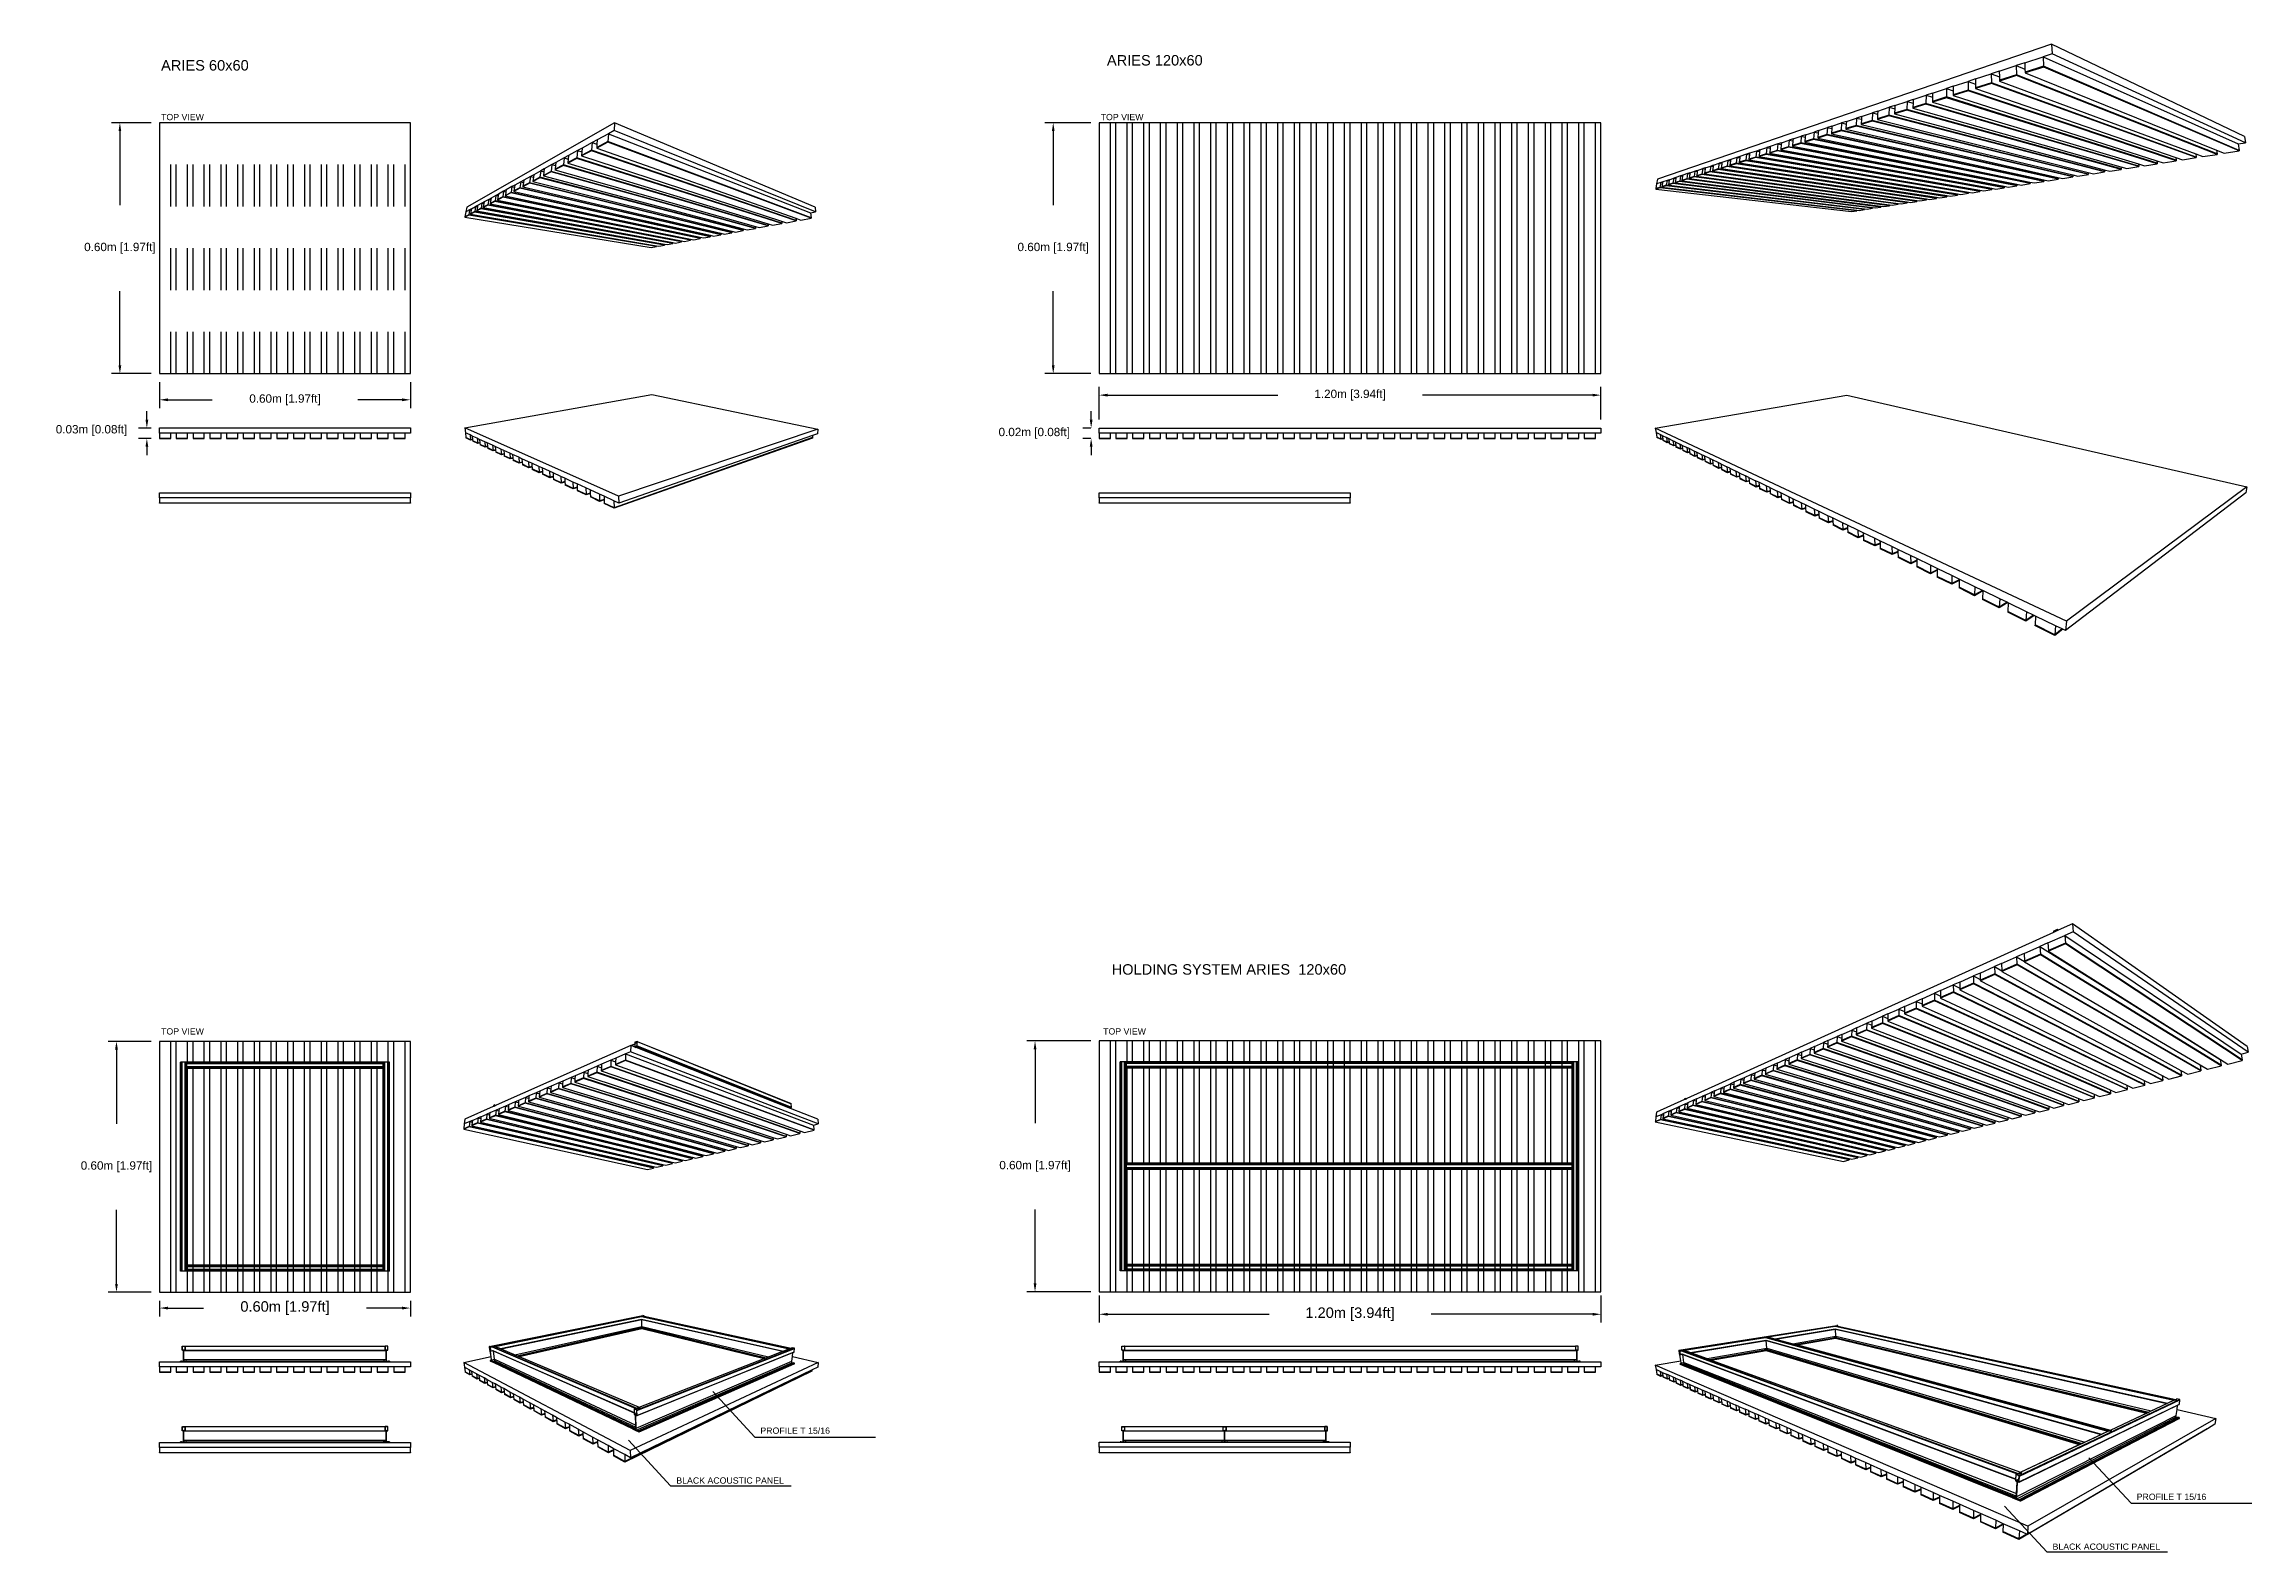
# Model space of a CAD drawing. Header units: millimetres. Extents: x 2505.31 to 2510.58, y 5110.13 to 5113.73.
import ezdxf

# ---------------------------------------------------------------- set-up
doc = ezdxf.new("R2010")
doc.units = ezdxf.units.MM
doc.linetypes.add('ACAD_ISO03W100', pattern=[30, 12, -18])
doc.styles.get("Standard").update_dxf_attribs({"font": 'arial.ttf'})
doc.dimstyles.get("Standard").update_dxf_attribs({"dimtxt": 0.18, "dimasz": 0.18, "dimexe": 0.18, "dimexo": 0.0625, "dimgap": 0.09, "dimtad": 0, "dimtih": 1, "dimtoh": 1, "dimdec": 4, "dimzin": 0, "dimdsep": 46, "dimtxsty": 'Standard', "dimcen": 0.09, "dimadec": 0, "dimazin": 0, "dimtfac": 1, "dimtdec": 4, "dimtofl": 0, "dimtmove": 0, "dimatfit": 3, "dimfxl": 1, "dimtolj": 1, "dimtzin": 0, "dimarcsym": 0})

msp = doc.modelspace()

# ---------------------------------------------------------------- texts
at = {"attachment_point": 1}
for s, width, heights, insert, char_height in [('ARIES 120x60', 0.661796, [0.0388], (2507.8468, 5113.7063), 0.025001), ('ARIES 60x60', 0.617595, [0.0426], (2505.5848, 5113.6942), 0.025001), ('TOP VIEW', 0.192676, [0], (2505.5848, 5113.5655), 0.015), ('TOP VIEW', 0.192676, [0], (2507.8319, 5113.5655), 0.015), ('HOLDING SYSTEM ARIES  120x60', 0.885946, [0.0253], (2507.8581, 5111.5319), 0.025001), ('TOP VIEW', 0.192676, [0], (2505.5848, 5111.3787), 0.015), ('TOP VIEW', 0.192676, [0], (2507.8377, 5111.3787), 0.015), ('PROFILE T 15/16 ', 0.26539, [0.00864], (2507.018, 5110.4238), 0.015001), ('BLACK ACOUSTIC PANEL ', 0.26539, [0.00864], (2506.817, 5110.3045), 0.015001), ('PROFILE T 15/16 ', 0.26539, [0.00864], (2510.3094, 5110.2656), 0.015001), ('BLACK ACOUSTIC PANEL ', 0.26539, [0.00864], (2510.1083, 5110.1463), 0.015001)]:
    msp.add_mtext_dynamic_manual_height_columns(s, width=width, gutter_width=0.0125, heights=heights, dxfattribs=dict(at, insert=insert, char_height=char_height))

# ---------------------------------------------------------------- blocks, each defined once
blk = doc.blocks.new('*D8')
at = {"color": 0, "lineweight": -2, "transparency": 16777216}
for p, q in [((2505.5612, 5113.5443), (2505.4663, 5113.5443)), ((2505.4863, 5113.5243), (2505.4863, 5113.3472)), ((2505.4863, 5112.9643), (2505.4863, 5113.1414)), ((2505.5612, 5112.9443), (2505.4663, 5112.9443))]:
    blk.add_line(p, q, dxfattribs=at)
at = {"color": 0, "transparency": 16777216}
for points in [[(2505.483, 5113.5243), (2505.4896, 5113.5243), (2505.4863, 5113.5443)], [(2505.483, 5112.9643), (2505.4896, 5112.9643), (2505.4863, 5112.9443)]]:
    blk.add_solid(points, dxfattribs=at)
at = {"layer": 'Defpoints', "color": 0, "transparency": 16777216}
for p in [(2505.5812, 5113.5443), (2505.4863, 5112.9443), (2505.5812, 5112.9443)]:
    blk.add_point(p, dxfattribs=at)
at = {"color": 0, "transparency": 16777216, "insert": (2505.4863, 5113.2443), "char_height": 0.05, "attachment_point": 5}
blk.add_mtext('\\A1;{\\H0.4x;0.60m [1.97ft]}', dxfattribs=at)
blk = doc.blocks.new('*D13')
at = {"color": 0, "lineweight": -2, "transparency": 16777216}
for p, q in [((2505.5812, 5112.9243), (2505.5812, 5112.8618)), ((2506.1812, 5112.9243), (2506.1812, 5112.8618)), ((2505.6012, 5112.8818), (2505.7073, 5112.8818)), ((2506.1612, 5112.8818), (2506.0552, 5112.8818))]:
    blk.add_line(p, q, dxfattribs=at)
at = {"color": 0, "transparency": 16777216}
for points in [[(2505.6012, 5112.8851), (2505.6012, 5112.8784), (2505.5812, 5112.8818)], [(2506.1612, 5112.8851), (2506.1612, 5112.8784), (2506.1812, 5112.8818)]]:
    blk.add_solid(points, dxfattribs=at)
at = {"layer": 'Defpoints', "color": 0, "transparency": 16777216}
for p in [(2505.5812, 5112.9443), (2506.1812, 5112.9443), (2506.1812, 5112.8818)]:
    blk.add_point(p, dxfattribs=at)
at = {"color": 0, "transparency": 16777216, "insert": (2505.8812, 5112.8818), "char_height": 0.05, "attachment_point": 5}
blk.add_mtext('\\A1;{\\H0.4x;0.60m [1.97ft]}', dxfattribs=at)
blk = doc.blocks.new('*D14')
at = {"color": 0, "lineweight": -2, "transparency": 16777216}
for p, q in [((2505.5508, 5112.8343), (2505.5508, 5112.8543)), ((2505.5612, 5112.8143), (2505.5308, 5112.8143)), ((2505.5612, 5112.7893), (2505.5308, 5112.7893)), ((2505.5508, 5112.7693), (2505.5508, 5112.7493))]:
    blk.add_line(p, q, dxfattribs=at)
at = {"color": 0, "transparency": 16777216}
for points in [[(2505.5475, 5112.8343), (2505.5542, 5112.8343), (2505.5508, 5112.8143)], [(2505.5475, 5112.7693), (2505.5542, 5112.7693), (2505.5508, 5112.7893)]]:
    blk.add_solid(points, dxfattribs=at)
at = {"layer": 'Defpoints', "color": 0, "transparency": 16777216}
for p in [(2505.5508, 5112.8143), (2505.5812, 5112.8143), (2505.5812, 5112.7893)]:
    blk.add_point(p, dxfattribs=at)
at = {"color": 0, "transparency": 16777216, "insert": (2505.4184, 5112.8083), "char_height": 0.05, "attachment_point": 5}
blk.add_mtext('\\A1;{\\H0.4x;0.03m [0.08ft]}', dxfattribs=at)
blk = doc.blocks.new('*D15')
at = {"color": 0, "lineweight": -2, "transparency": 16777216}
for p, q in [((2507.8083, 5113.5443), (2507.6984, 5113.5443)), ((2507.7184, 5113.5243), (2507.7184, 5113.3472)), ((2507.7184, 5112.9643), (2507.7184, 5113.1414)), ((2507.8083, 5112.9443), (2507.6984, 5112.9443))]:
    blk.add_line(p, q, dxfattribs=at)
at = {"color": 0, "transparency": 16777216}
for points in [[(2507.7151, 5113.5243), (2507.7217, 5113.5243), (2507.7184, 5113.5443)], [(2507.7151, 5112.9643), (2507.7217, 5112.9643), (2507.7184, 5112.9443)]]:
    blk.add_solid(points, dxfattribs=at)
at = {"layer": 'Defpoints', "color": 0, "transparency": 16777216}
for p in [(2507.8283, 5113.5443), (2507.7184, 5112.9443), (2507.8283, 5112.9443)]:
    blk.add_point(p, dxfattribs=at)
at = {"color": 0, "transparency": 16777216, "insert": (2507.7184, 5113.2443), "char_height": 0.05, "attachment_point": 5}
blk.add_mtext('\\A1;{\\H0.4x;0.60m [1.97ft]}', dxfattribs=at)
blk = doc.blocks.new('*D16')
at = {"color": 0, "lineweight": -2, "transparency": 16777216}
for p, q in [((2507.8283, 5112.8343), (2507.8283, 5112.9129)), ((2509.0283, 5112.8343), (2509.0283, 5112.9129)), ((2507.8483, 5112.8929), (2508.2553, 5112.8929)), ((2509.0083, 5112.8929), (2508.6013, 5112.8929))]:
    blk.add_line(p, q, dxfattribs=at)
at = {"color": 0, "transparency": 16777216}
for points in [[(2507.8483, 5112.8962), (2507.8483, 5112.8896), (2507.8283, 5112.8929)], [(2509.0083, 5112.8962), (2509.0083, 5112.8896), (2509.0283, 5112.8929)]]:
    blk.add_solid(points, dxfattribs=at)
at = {"layer": 'Defpoints', "color": 0, "transparency": 16777216}
for p in [(2509.0283, 5112.8929), (2507.8283, 5112.8143), (2509.0283, 5112.8143)]:
    blk.add_point(p, dxfattribs=at)
at = {"color": 0, "transparency": 16777216, "insert": (2508.4283, 5112.8929), "char_height": 0.05, "attachment_point": 5}
blk.add_mtext('\\A1;{\\H0.4x;1.20m [3.94ft]}', dxfattribs=at)
blk = doc.blocks.new('*D17')
at = {"color": 0, "lineweight": -2, "transparency": 16777216}
for p, q in [((2507.8091, 5112.8343), (2507.8091, 5112.8543)), ((2507.8083, 5112.8143), (2507.7891, 5112.8143)), ((2507.8083, 5112.7893), (2507.7891, 5112.7893)), ((2507.8091, 5112.7693), (2507.8091, 5112.7493))]:
    blk.add_line(p, q, dxfattribs=at)
at = {"color": 0, "transparency": 16777216}
for points in [[(2507.8058, 5112.8343), (2507.8125, 5112.8343), (2507.8091, 5112.8143)], [(2507.8058, 5112.7693), (2507.8125, 5112.7693), (2507.8091, 5112.7893)]]:
    blk.add_solid(points, dxfattribs=at)
at = {"layer": 'Defpoints', "color": 0, "transparency": 16777216}
for p in [(2507.8091, 5112.8143), (2507.8283, 5112.8143), (2507.8283, 5112.7893)]:
    blk.add_point(p, dxfattribs=at)
at = {"color": 0, "transparency": 16777216, "insert": (2507.6731, 5112.8018), "char_height": 0.05, "attachment_point": 5}
blk.add_mtext('\\A1;{\\H0.4x;0.02m [0.08ft]}', dxfattribs=at)
blk = doc.blocks.new('*D18')
at = {"color": 0, "lineweight": -2, "transparency": 16777216}
for p, q in [((2505.5612, 5111.3474), (2505.4581, 5111.3474)), ((2505.4781, 5111.3274), (2505.4781, 5111.1503)), ((2505.4781, 5110.7674), (2505.4781, 5110.9444)), ((2505.5612, 5110.7474), (2505.4581, 5110.7474))]:
    blk.add_line(p, q, dxfattribs=at)
at = {"color": 0, "transparency": 16777216}
for points in [[(2505.4748, 5111.3274), (2505.4815, 5111.3274), (2505.4781, 5111.3474)], [(2505.4748, 5110.7674), (2505.4815, 5110.7674), (2505.4781, 5110.7474)]]:
    blk.add_solid(points, dxfattribs=at)
at = {"layer": 'Defpoints', "color": 0, "transparency": 16777216}
for p in [(2505.5812, 5111.3474), (2505.4781, 5110.7474), (2505.5812, 5110.7474)]:
    blk.add_point(p, dxfattribs=at)
at = {"color": 0, "transparency": 16777216, "insert": (2505.4781, 5111.0474), "char_height": 0.05, "attachment_point": 5}
blk.add_mtext('\\A1;{\\H0.4x;0.60m [1.97ft]}', dxfattribs=at)
blk = doc.blocks.new('*D20')
at = {"color": 0, "lineweight": -2, "transparency": 16777216}
for p, q in [((2505.5812, 5110.7266), (2505.5812, 5110.6895)), ((2505.6012, 5110.7095), (2505.6863, 5110.7095)), ((2506.1612, 5110.7095), (2506.0761, 5110.7095)), ((2506.1812, 5110.7266), (2506.1812, 5110.6895))]:
    blk.add_line(p, q, dxfattribs=at)
at = {"color": 0, "transparency": 16777216}
for points in [[(2505.6012, 5110.7128), (2505.6012, 5110.7061), (2505.5812, 5110.7095)], [(2506.1612, 5110.7128), (2506.1612, 5110.7061), (2506.1812, 5110.7095)]]:
    blk.add_solid(points, dxfattribs=at)
at = {"layer": 'Defpoints', "color": 0, "transparency": 16777216}
for p in [(2505.5812, 5110.7466), (2506.1812, 5110.7466), (2505.5812, 5110.7095)]:
    blk.add_point(p, dxfattribs=at)
at = {"color": 0, "transparency": 16777216, "insert": (2505.8812, 5110.7095), "char_height": 0.05, "attachment_point": 5}
blk.add_mtext('\\A1;{\\H0.5x;0.60m [1.97ft]}', dxfattribs=at)
blk = doc.blocks.new('*D21')
at = {"color": 0, "lineweight": -2, "transparency": 16777216}
for p, q in [((2507.8083, 5111.3484), (2507.6549, 5111.3484)), ((2507.6749, 5111.3284), (2507.6749, 5111.1513)), ((2507.6749, 5110.7684), (2507.6749, 5110.9454)), ((2507.8083, 5110.7484), (2507.6549, 5110.7484))]:
    blk.add_line(p, q, dxfattribs=at)
at = {"color": 0, "transparency": 16777216}
for points in [[(2507.6716, 5111.3284), (2507.6783, 5111.3284), (2507.6749, 5111.3484)], [(2507.6716, 5110.7684), (2507.6783, 5110.7684), (2507.6749, 5110.7484)]]:
    blk.add_solid(points, dxfattribs=at)
at = {"layer": 'Defpoints', "color": 0, "transparency": 16777216}
for p in [(2507.8283, 5111.3484), (2507.6749, 5110.7484), (2507.8283, 5110.7484)]:
    blk.add_point(p, dxfattribs=at)
at = {"color": 0, "transparency": 16777216, "insert": (2507.6749, 5111.0484), "char_height": 0.05, "attachment_point": 5}
blk.add_mtext('\\A1;{\\H0.4x;0.60m [1.97ft]}', dxfattribs=at)
blk = doc.blocks.new('*D22')
at = {"color": 0, "lineweight": -2, "transparency": 16777216}
for p, q in [((2507.8282, 5110.7399), (2507.8282, 5110.6746)), ((2507.8482, 5110.6946), (2508.2345, 5110.6946)), ((2509.0083, 5110.6946), (2508.622, 5110.6946)), ((2509.0283, 5110.7399), (2509.0283, 5110.6746))]:
    blk.add_line(p, q, dxfattribs=at)
at = {"color": 0, "transparency": 16777216}
for points in [[(2507.8482, 5110.6979), (2507.8482, 5110.6913), (2507.8282, 5110.6946)], [(2509.0083, 5110.6979), (2509.0083, 5110.6913), (2509.0283, 5110.6946)]]:
    blk.add_solid(points, dxfattribs=at)
at = {"layer": 'Defpoints', "color": 0, "transparency": 16777216}
for p in [(2507.8282, 5110.7599), (2509.0283, 5110.7599), (2509.0283, 5110.6946)]:
    blk.add_point(p, dxfattribs=at)
at = {"color": 0, "transparency": 16777216, "insert": (2508.4283, 5110.6946), "char_height": 0.05, "attachment_point": 5}
blk.add_mtext('\\A1;{\\H0.5x;1.20m [3.94ft]}', dxfattribs=at)
blk = doc.blocks.new('Aries_VistaSuperior')
for points in [[(2503.2, 4520.6), (3103.2, 4520.6), (3103.2, 5120.6), (2503.2, 5120.6), (2503.2, 4520.6)], [(3103.2, 4520.6), (3103.2, 5120.6)]]:
    blk.add_lwpolyline(points)
at = {"color": 252, "linetype": 'ACAD_ISO03W100', "true_color": 0x939598}
for points in [[(2530.2, 4520.6), (2530.2, 5120.6)], [(2543.2, 4520.6), (2543.2, 5120.6)], [(2570.2, 4520.6), (2570.2, 5120.6)], [(2583.2, 4520.6), (2583.2, 5120.6)], [(2610.2, 4520.6), (2610.2, 5120.6)], [(2623.2, 4520.6), (2623.2, 5120.6)], [(2650.2, 4520.6), (2650.2, 5120.6)], [(2663.2, 4520.6), (2663.2, 5120.6)], [(2690.2, 4520.6), (2690.2, 5120.6)], [(2703.2, 4520.6), (2703.2, 5120.6)], [(2730.2, 4520.6), (2730.2, 5120.6)], [(2743.2, 4520.6), (2743.2, 5120.6)], [(2770.2, 4520.6), (2770.2, 5120.6)], [(2783.2, 4520.6), (2783.2, 5120.6)], [(2810.2, 4520.6), (2810.2, 5120.6)], [(2823.2, 4520.6), (2823.2, 5120.6)], [(2850.2, 4520.6), (2850.2, 5120.6)], [(2863.2, 4520.6), (2863.2, 5120.6)], [(2890.2, 4520.6), (2890.2, 5120.6)], [(2903.2, 4520.6), (2903.2, 5120.6)], [(2930.2, 4520.6), (2930.2, 5120.6)], [(2943.2, 4520.6), (2943.2, 5120.6)], [(2970.2, 4520.6), (2970.2, 5120.6)], [(2983.2, 4520.6), (2983.2, 5120.6)], [(3010.2, 4520.6), (3010.2, 5120.6)], [(3023.2, 4520.6), (3023.2, 5120.6)], [(3050.2, 4520.6), (3050.2, 5120.6)], [(3063.2, 4520.6), (3063.2, 5120.6)], [(3090.2, 4520.6), (3090.2, 5120.6)]]:
    blk.add_lwpolyline(points, dxfattribs=at)
blk = doc.blocks.new('Aries60x60_top')
at = {"xscale": 0.001000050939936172, "yscale": 0.001000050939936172, "zscale": 0.001000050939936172}
blk.add_blockref('Aries_VistaSuperior', (2503.0779, 5108.4235), dxfattribs=at)
blk = doc.blocks.new('Aries_Vista Inferior')
for p, q in [((3591, 5120.6), (3237.8, 4918.7)), ((3537.9, 5073.3), (3513.9, 5060.1)), ((3537.9, 5073.3), (3536.4, 5055.3)), ((3550, 5080), (3537.9, 5073.3)), ((3537.9, 5073.3), (3549.2, 5069.2)), ((3575.2, 5074.2), (3548.5, 5060.2)), ((3575.3, 5075.8), (3548.6, 5061.8)), ((3549.2, 5069.2), (3548.6, 5061.8)), ((3550, 5080), (3549.2, 5069.2)), ((3576.5, 5094.5), (3550, 5080)), ((3575.3, 5075.8), (3575.2, 5074.2)), ((4061.5, 4892.6), (3575.2, 5074.2)), ((3576.5, 5094.5), (3575.3, 5075.8)), ((4061.4, 4893.5), (3575.3, 5075.8)), ((3589.9, 5101.9), (3576.5, 5094.5)), ((3576.5, 5094.5), (4060, 4904.9)), ((3591, 5120.6), (3589.9, 5101.9)), ((4072.1, 4907.3), (3589.9, 5101.9)), ((4070.7, 4918.7), (3591, 5120.6)), ((3441.6, 5020.4), (3423.2, 5010.3)), ((3441.6, 5020.4), (3439.7, 5004.4)), ((3450.8, 5025.5), (3441.6, 5020.4)), ((3441.6, 5020.4), (3450, 5018)), ((3468.9, 5018.5), (3448.8, 5007.9)), ((3469.1, 5019.9), (3449, 5009.3)), ((3450, 5018), (3449, 5009.3)), ((3450.8, 5025.5), (3450, 5018)), ((3470.9, 5036.5), (3450.8, 5025.5)), ((3469.1, 5019.9), (3468.9, 5018.5)), ((3958.9, 4873.7), (3468.9, 5018.5)), ((3470.9, 5036.5), (3469.1, 5019.9)), ((3958.8, 4874.6), (3469.1, 5019.9)), ((3480.9, 5042), (3470.9, 5036.5)), ((3470.9, 5036.5), (3480.1, 5033.6)), ((3501.1, 5035.3), (3479.1, 5023.8)), ((3479.2, 5025.2), (3479.1, 5023.8)), ((3479.1, 5023.8), (3958.4, 4878.8)), ((3501.2, 5036.8), (3479.2, 5025.2)), ((3480.1, 5033.6), (3479.2, 5025.2)), ((3480.9, 5042), (3480.1, 5033.6)), ((3502.8, 5054.1), (3480.9, 5042)), ((3501.2, 5036.8), (3501.1, 5035.3)), ((3991.2, 4879.6), (3501.1, 5035.3)), ((3502.8, 5054.1), (3501.2, 5036.8)), ((3991.1, 4880.5), (3501.2, 5036.8)), ((3513.9, 5060.1), (3502.8, 5054.1)), ((3502.8, 5054.1), (3513, 5050.7)), ((3536.3, 5053.8), (3512.1, 5041.2)), ((3512.3, 5042.6), (3512.1, 5041.2)), ((3512.1, 5041.2), (3990.7, 4885.4)), ((3536.4, 5055.3), (3512.3, 5042.6)), ((3513, 5050.7), (3512.3, 5042.6)), ((3513.9, 5060.1), (3513, 5050.7)), ((3536.4, 5055.3), (3536.3, 5053.8)), ((4025.4, 4885.9), (3536.3, 5053.8)), ((4025.3, 4886.9), (3536.4, 5055.3)), ((3548.6, 5061.8), (3548.5, 5060.2)), ((3548.5, 5060.2), (4024.7, 4892.4)), ((3345.8, 4967.8), (3332.3, 4960.4)), ((3345.8, 4967.8), (3343.6, 4953.8)), ((3352.5, 4971.5), (3345.8, 4967.8)), ((3345.8, 4967.8), (3351.8, 4966.4)), ((3364.8, 4963.8), (3350.2, 4956.2)), ((3351.8, 4966.4), (3350.4, 4957.4)), ((3364.9, 4965), (3350.4, 4957.4)), ((3352.5, 4971.5), (3351.8, 4966.4)), ((3367, 4979.5), (3352.5, 4971.5)), ((3364.9, 4965), (3364.8, 4963.8)), ((3845.1, 4852.8), (3364.8, 4963.8)), ((3367, 4979.5), (3364.9, 4965)), ((3845.1, 4853.6), (3364.9, 4965)), ((3374.3, 4983.5), (3367, 4979.5)), ((3367, 4979.5), (3373.5, 4977.9)), ((3387.7, 4975.9), (3372, 4967.7)), ((3372.2, 4968.9), (3372, 4967.7)), ((3372, 4967.7), (3845, 4856.3)), ((3373.5, 4977.9), (3372.2, 4968.9)), ((3387.9, 4977.1), (3372.2, 4968.9)), ((3374.3, 4983.5), (3373.5, 4977.9)), ((3390, 4992.1), (3374.3, 4983.5)), ((3387.9, 4977.1), (3387.7, 4975.9)), ((3871.5, 4857.6), (3387.7, 4975.9)), ((3390, 4992.1), (3387.9, 4977.1)), ((3871.4, 4858.4), (3387.9, 4977.1)), ((3397.8, 4996.4), (3390, 4992.1)), ((3390, 4992.1), (3397, 4990.3)), ((3412.6, 4988.9), (3395.6, 4980)), ((3395.8, 4981.3), (3395.6, 4980)), ((3395.6, 4980), (3871.3, 4861.5)), ((3397, 4990.3), (3395.8, 4981.3)), ((3412.8, 4990.2), (3395.8, 4981.3)), ((3397.8, 4996.4), (3397, 4990.3)), ((3414.7, 5005.7), (3397.8, 4996.4)), ((3412.8, 4990.2), (3412.6, 4988.9)), ((3899.1, 4862.7), (3412.6, 4988.9)), ((3414.7, 5005.7), (3412.8, 4990.2)), ((3899.1, 4863.5), (3412.8, 4990.2)), ((3423.2, 5010.3), (3414.7, 5005.7)), ((3414.7, 5005.7), (3422.4, 5003.6)), ((3439.6, 5003.1), (3421.1, 4993.4)), ((3421.3, 4994.7), (3421.1, 4993.4)), ((3421.1, 4993.4), (3898.9, 4866.9)), ((3439.7, 5004.4), (3421.3, 4994.7)), ((3422.4, 5003.6), (3421.3, 4994.7)), ((3423.2, 5010.3), (3422.4, 5003.6)), ((3439.7, 5004.4), (3439.6, 5003.1)), ((3928.2, 4868.1), (3439.6, 5003.1)), ((3928.2, 4868.9), (3439.7, 5004.4)), ((3449, 5009.3), (3448.8, 5007.9)), ((3448.8, 5007.9), (3927.9, 4872.7)), ((3237.8, 4918.7), (3235.6, 4907.3)), ((3244.7, 4912.3), (3235.6, 4907.3)), ((3244.7, 4912.3), (3242.5, 4900.6)), ((3249.3, 4914.8), (3244.7, 4912.3)), ((3244.7, 4912.3), (3248.7, 4911.6)), ((3248.7, 4911.6), (3247.1, 4903)), ((3249.3, 4914.8), (3248.7, 4911.6)), ((3249.3, 4914.8), (3259, 4920.1)), ((3259, 4920.1), (3256.8, 4908.1)), ((3263.8, 4922.8), (3259, 4920.1)), ((3259, 4920.1), (3263.2, 4919.4)), ((3271.8, 4915.1), (3261.4, 4909.6)), ((3261.6, 4910.6), (3261.4, 4909.6)), ((3263.2, 4919.4), (3261.6, 4910.6)), ((3272, 4916.1), (3261.6, 4910.6)), ((3263.8, 4922.8), (3263.2, 4919.4)), ((3274.2, 4928.5), (3263.8, 4922.8)), ((3272, 4916.1), (3271.8, 4915.1)), ((3730.5, 4831.7), (3271.8, 4915.1)), ((3274.2, 4928.5), (3272, 4916.1)), ((3730.5, 4832.4), (3272, 4916.1)), ((3279.3, 4931.3), (3274.2, 4928.5)), ((3274.2, 4928.5), (3278.7, 4927.6)), ((3287.9, 4923.5), (3276.9, 4917.7)), ((3277.1, 4918.8), (3276.9, 4917.7)), ((3276.9, 4917.7), (3730.5, 4834.1)), ((3278.7, 4927.6), (3277.1, 4918.8)), ((3288.1, 4924.6), (3277.1, 4918.8)), ((3279.3, 4931.3), (3278.7, 4927.6)), ((3290.3, 4937.3), (3279.3, 4931.3)), ((3288.1, 4924.6), (3287.9, 4923.5)), ((3751.4, 4835.5), (3287.9, 4923.5)), ((3290.3, 4937.3), (3288.1, 4924.6)), ((3751.4, 4836.3), (3288.1, 4924.6)), ((3295.8, 4940.3), (3290.3, 4937.3)), ((3290.3, 4937.3), (3295.1, 4936.4)), ((3305.2, 4932.6), (3293.4, 4926.4)), ((3293.6, 4927.5), (3293.4, 4926.4)), ((3293.4, 4926.4), (3751.4, 4838.2)), ((3295.1, 4936.4), (3293.6, 4927.5)), ((3305.4, 4933.7), (3293.6, 4927.5)), ((3295.8, 4940.3), (3295.1, 4936.4)), ((3307.6, 4946.8), (3295.8, 4940.3)), ((3305.4, 4933.7), (3305.2, 4932.6)), ((3773.2, 4839.5), (3305.2, 4932.6)), ((3307.6, 4946.8), (3305.4, 4933.7)), ((3773.2, 4840.3), (3305.4, 4933.7)), ((3313.4, 4950), (3307.6, 4946.8)), ((3307.6, 4946.8), (3312.7, 4945.7)), ((3323.7, 4942.3), (3311.1, 4935.7)), ((3311.2, 4936.8), (3311.1, 4935.7)), ((3311.1, 4935.7), (3773.2, 4842.4)), ((3312.7, 4945.7), (3311.2, 4936.8)), ((3323.8, 4943.4), (3311.2, 4936.8)), ((3313.4, 4950), (3312.7, 4945.7)), ((3326, 4956.9), (3313.4, 4950)), ((3323.8, 4943.4), (3323.7, 4942.3)), ((3796.1, 4843.7), (3323.7, 4942.3)), ((3326, 4956.9), (3323.8, 4943.4)), ((3796.1, 4844.5), (3323.8, 4943.4)), ((3332.3, 4960.4), (3326, 4956.9)), ((3326, 4956.9), (3331.5, 4955.7)), ((3343.5, 4952.7), (3329.9, 4945.6)), ((3330.1, 4946.7), (3329.9, 4945.6)), ((3329.9, 4945.6), (3796, 4846.8)), ((3331.5, 4955.7), (3330.1, 4946.7)), ((3343.6, 4953.8), (3330.1, 4946.7)), ((3332.3, 4960.4), (3331.5, 4955.7)), ((3343.6, 4953.8), (3343.5, 4952.7)), ((3820, 4848.1), (3343.5, 4952.7)), ((3820, 4848.9), (3343.6, 4953.8)), ((3350.4, 4957.4), (3350.2, 4956.2)), ((3350.2, 4956.2), (3819.9, 4851.4)), ((4070.7, 4918.7), (4072.1, 4907.3)), ((3242.4, 4899.6), (3233.2, 4894.8)), ((3233.4, 4895.8), (3233.2, 4894.8)), ((3233.2, 4894.8), (3678.7, 4822.1)), ((3235.6, 4907.3), (3233.4, 4895.8)), ((3242.5, 4900.6), (3233.4, 4895.8)), ((3242.5, 4900.6), (3242.4, 4899.6)), ((3691.2, 4824.5), (3242.4, 4899.6)), ((3691.2, 4825.1), (3242.5, 4900.6)), ((3256.6, 4907.1), (3246.9, 4902)), ((3247.1, 4903), (3246.9, 4902)), ((3246.9, 4902), (3691.3, 4826.6)), ((3256.8, 4908.1), (3247.1, 4903)), ((3256.8, 4908.1), (3256.6, 4907.1)), ((3710.4, 4828), (3256.6, 4907.1)), ((3710.4, 4828.7), (3256.8, 4908.1)), ((3261.4, 4909.6), (3710.5, 4830.3)), ((3853.5, 4854.3), (3871.5, 4857.6)), ((3871.3, 4861.5), (3871.4, 4858.4)), ((3871.3, 4861.5), (3880.3, 4859.2)), ((3871.4, 4858.4), (3871.5, 4857.6)), ((3880.3, 4859.2), (3899.1, 4862.7)), ((3898.9, 4866.9), (3899.1, 4863.5)), ((3898.9, 4866.9), (3908.4, 4864.4)), ((3899.1, 4863.5), (3899.1, 4862.7)), ((3908.4, 4864.4), (3928.2, 4868.1)), ((3927.9, 4872.7), (3928.2, 4868.9)), ((3927.9, 4872.7), (3938, 4869.9)), ((3928.2, 4868.9), (3928.2, 4868.1)), ((3938, 4869.9), (3958.9, 4873.7)), ((3958.4, 4878.8), (3958.8, 4874.6)), ((3958.4, 4878.8), (3969.2, 4875.6)), ((3958.8, 4874.6), (3958.9, 4873.7)), ((3969.2, 4875.6), (3991.2, 4879.6)), ((3990.7, 4885.4), (3991.1, 4880.5)), ((3990.7, 4885.4), (4002.1, 4881.6)), ((3991.1, 4880.5), (3991.2, 4879.6)), ((4002.1, 4881.6), (4025.4, 4885.9)), ((4024.7, 4892.4), (4025.3, 4886.9)), ((4024.7, 4892.4), (4036.9, 4888)), ((4025.3, 4886.9), (4025.4, 4885.9)), ((4036.9, 4888), (4061.5, 4892.6)), ((4060, 4904.9), (4072.1, 4907.3)), ((4060, 4904.9), (4061.4, 4893.5)), ((4061.4, 4893.5), (4061.5, 4892.6)), ((3678.7, 4822.1), (3691.2, 4824.5)), ((3691.3, 4826.6), (3691.2, 4825.1)), ((3691.2, 4825.1), (3691.2, 4824.5)), ((3691.3, 4826.6), (3697.4, 4825.6)), ((3697.4, 4825.6), (3710.4, 4828)), ((3710.5, 4830.3), (3710.4, 4828.7)), ((3710.4, 4828.7), (3710.4, 4828)), ((3710.5, 4830.3), (3716.9, 4829.2)), ((3716.9, 4829.2), (3730.5, 4831.7)), ((3730.5, 4834.1), (3730.5, 4832.4)), ((3730.5, 4834.1), (3737.2, 4832.9)), ((3730.5, 4832.4), (3730.5, 4831.7)), ((3737.2, 4832.9), (3751.4, 4835.5)), ((3751.4, 4838.2), (3751.4, 4836.3)), ((3751.4, 4838.2), (3758.4, 4836.8)), ((3751.4, 4836.3), (3751.4, 4835.5)), ((3758.4, 4836.8), (3773.2, 4839.5)), ((3773.2, 4842.4), (3773.2, 4840.3)), ((3773.2, 4842.4), (3780.6, 4840.9)), ((3773.2, 4840.3), (3773.2, 4839.5)), ((3780.6, 4840.9), (3796.1, 4843.7)), ((3796, 4846.8), (3796.1, 4844.5)), ((3796, 4846.8), (3803.8, 4845.2)), ((3796.1, 4844.5), (3796.1, 4843.7)), ((3803.8, 4845.2), (3820, 4848.1)), ((3819.9, 4851.4), (3820, 4848.9)), ((3819.9, 4851.4), (3828.1, 4849.6)), ((3820, 4848.9), (3820, 4848.1)), ((3828.1, 4849.6), (3845.1, 4852.8)), ((3845, 4856.3), (3845.1, 4853.6)), ((3845, 4856.3), (3853.5, 4854.3)), ((3845.1, 4853.6), (3845.1, 4852.8))]:
    blk.add_line(p, q)
blk = doc.blocks.new('Aries60x60_iso')
at = {"xscale": 0.001000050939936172, "yscale": 0.001000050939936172, "zscale": 0.001000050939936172}
blk.add_blockref('Aries_Vista Inferior', (2503.0779, 5108.4235), dxfattribs=at)
blk = doc.blocks.new('Aries_VistaFrontal_Corte')
for points in [[(2503.2, 4390.6), (3103.2, 4390.6), (3103.2, 4378.6), (2503.2, 4378.6), (2503.2, 4390.6)], [(2503.2, 4366.6), (2503.2, 4365.6), (2530.2, 4365.6), (2530.2, 4366.6)], [(2543.2, 4366.6), (2543.2, 4365.6), (2570.2, 4365.6), (2570.2, 4366.6)], [(2583.2, 4366.6), (2583.2, 4365.6), (2610.2, 4365.6), (2610.2, 4366.6)], [(2623.2, 4366.6), (2623.2, 4365.6), (2650.2, 4365.6), (2650.2, 4366.6)], [(2663.2, 4366.6), (2663.2, 4365.6), (2690.2, 4365.6), (2690.2, 4366.6)], [(2703.2, 4366.6), (2703.2, 4365.6), (2730.2, 4365.6), (2730.2, 4366.6)], [(2743.2, 4366.6), (2743.2, 4365.6), (2770.2, 4365.6), (2770.2, 4366.6)], [(2783.2, 4366.6), (2783.2, 4365.6), (2810.2, 4365.6), (2810.2, 4366.6)], [(2823.2, 4366.6), (2823.2, 4365.6), (2850.2, 4365.6), (2850.2, 4366.6)], [(2863.2, 4366.6), (2863.2, 4365.6), (2890.2, 4365.6), (2890.2, 4366.6)], [(2903.2, 4366.6), (2903.2, 4365.6), (2930.2, 4365.6), (2930.2, 4366.6)], [(2943.2, 4366.6), (2943.2, 4365.6), (2970.2, 4365.6), (2970.2, 4366.6)], [(2983.2, 4366.6), (2983.2, 4365.6), (3010.2, 4365.6), (3010.2, 4366.6)], [(3023.2, 4366.6), (3023.2, 4365.6), (3050.2, 4365.6), (3050.2, 4366.6)], [(3063.2, 4366.6), (3063.2, 4365.6), (3090.2, 4365.6), (3090.2, 4366.6)]]:
    blk.add_lwpolyline(points)
for points in [[(2503.2, 4366.6), (2530.2, 4366.6), (2530.2, 4378.6), (2503.2, 4378.6)], [(2543.2, 4366.6), (2570.2, 4366.6), (2570.2, 4378.6), (2543.2, 4378.6)], [(2583.2, 4366.6), (2610.2, 4366.6), (2610.2, 4378.6), (2583.2, 4378.6)], [(2623.2, 4366.6), (2650.2, 4366.6), (2650.2, 4378.6), (2623.2, 4378.6)], [(2663.2, 4366.6), (2690.2, 4366.6), (2690.2, 4378.6), (2663.2, 4378.6)], [(2703.2, 4366.6), (2730.2, 4366.6), (2730.2, 4378.6), (2703.2, 4378.6)], [(2743.2, 4366.6), (2770.2, 4366.6), (2770.2, 4378.6), (2743.2, 4378.6)], [(2783.2, 4366.6), (2810.2, 4366.6), (2810.2, 4378.6), (2783.2, 4378.6)], [(2823.2, 4366.6), (2850.2, 4366.6), (2850.2, 4378.6), (2823.2, 4378.6)], [(2863.2, 4366.6), (2890.2, 4366.6), (2890.2, 4378.6), (2863.2, 4378.6)], [(2903.2, 4366.6), (2930.2, 4366.6), (2930.2, 4378.6), (2903.2, 4378.6)], [(2943.2, 4366.6), (2970.2, 4366.6), (2970.2, 4378.6), (2943.2, 4378.6)], [(2983.2, 4366.6), (3010.2, 4366.6), (3010.2, 4378.6), (2983.2, 4378.6)], [(3023.2, 4366.6), (3050.2, 4366.6), (3050.2, 4378.6), (3023.2, 4378.6)], [(3063.2, 4366.6), (3090.2, 4366.6), (3090.2, 4378.6), (3063.2, 4378.6)]]:
    blk.add_lwpolyline(points, close=True)
blk = doc.blocks.new('Aries60x60_lateral1')
at = {"xscale": 0.001000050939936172, "yscale": 0.001000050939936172, "zscale": 0.001000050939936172}
blk.add_blockref('Aries_VistaFrontal_Corte', (2503.0779, 5108.4235), dxfattribs=at)
blk = doc.blocks.new('Aries_VistaLateral_Corte')
for points in [[(2503.2, 4235.6), (3103.2, 4235.6), (3103.2, 4223.6), (2503.2, 4223.6), (2503.2, 4235.6)], [(2503.2, 4223.6), (2503.2, 4211.6), (3103.2, 4211.6), (3103.2, 4223.6)], [(3103.2, 4211.6), (3103.2, 4210.6), (2503.2, 4210.6), (2503.2, 4211.6)]]:
    blk.add_lwpolyline(points)
blk = doc.blocks.new('Aries_60x60lateral2')
at = {"xscale": 0.001000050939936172, "yscale": 0.001000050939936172, "zscale": 0.001000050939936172}
blk.add_blockref('Aries_VistaLateral_Corte', (2503.0779, 5108.4235), dxfattribs=at)
blk = doc.blocks.new('Aries_VistaSuperior Isometrico')
for p, q in [((3233.2, 4390.6), (3680.2, 4470.6)), ((3680.2, 4470.6), (4077.5, 4388)), ((3601, 4227.6), (3233.2, 4390.6)), ((3233.2, 4390.6), (3234.4, 4379.1)), ((4077.5, 4388), (3601, 4227.6)), ((4077.5, 4388), (4076.7, 4376.5)), ((3245.6, 4374), (3234.4, 4379.1)), ((3234.4, 4379.1), (3235.5, 4367.7)), ((3246.7, 4362.4), (3235.5, 4367.7)), ((3235.5, 4367.7), (3235.6, 4366.7)), ((3246.8, 4361.4), (3235.6, 4366.7)), ((3245.6, 4374), (3246.7, 4362.4)), ((3251.1, 4371.4), (3245.6, 4374)), ((3251.8, 4363.4), (3246.7, 4362.4)), ((3246.7, 4362.4), (3246.8, 4361.4)), ((3251.9, 4362.4), (3246.8, 4361.4)), ((3262.8, 4366.1), (3251.1, 4371.4)), ((3251.1, 4371.4), (3251.8, 4363.4)), ((3251.8, 4363.4), (3251.9, 4362.4)), ((3251.9, 4362.4), (3252.2, 4359.8)), ((3263.9, 4354.2), (3252.2, 4359.8)), ((3252.2, 4359.8), (3252.3, 4358.8)), ((3264, 4353.2), (3252.3, 4358.8)), ((3262.8, 4366.1), (3263.9, 4354.2)), ((3268.5, 4363.4), (3262.8, 4366.1)), ((3269.3, 4355.3), (3263.9, 4354.2)), ((3263.9, 4354.2), (3264, 4353.2)), ((3269.4, 4354.3), (3264, 4353.2)), ((3280.8, 4357.8), (3268.5, 4363.4)), ((3268.5, 4363.4), (3269.3, 4355.3)), ((3269.3, 4355.3), (3269.4, 4354.3)), ((3269.4, 4354.3), (3269.7, 4351.5)), ((3281.9, 4345.7), (3269.7, 4351.5)), ((3269.7, 4351.5), (3269.8, 4350.5)), ((3282, 4344.7), (3269.8, 4350.5)), ((3280.8, 4357.8), (3281.9, 4345.7)), ((3286.9, 4355), (3280.8, 4357.8)), ((3287.6, 4346.9), (3281.9, 4345.7)), ((3281.9, 4345.7), (3282, 4344.7)), ((3287.7, 4345.9), (3282, 4344.7)), ((3299.7, 4349.2), (3286.9, 4355)), ((3286.9, 4355), (3287.6, 4346.9)), ((3287.6, 4346.9), (3287.7, 4345.9)), ((3287.7, 4345.9), (3288, 4342.9)), ((3300.8, 4336.8), (3288, 4342.9)), ((3288, 4342.9), (3288, 4341.8)), ((3300.9, 4335.8), (3288, 4341.8)), ((3299.7, 4349.2), (3300.8, 4336.8)), ((3306.1, 4346.3), (3299.7, 4349.2)), ((3306.8, 4338.1), (3300.8, 4336.8)), ((3300.8, 4336.8), (3300.9, 4335.8)), ((3306.9, 4337), (3300.9, 4335.8)), ((3319.6, 4340.1), (3306.1, 4346.3)), ((3306.1, 4346.3), (3306.8, 4338.1)), ((3306.8, 4338.1), (3306.9, 4337)), ((3306.9, 4337), (3307.1, 4333.8)), ((3320.6, 4327.4), (3307.1, 4333.8)), ((3307.1, 4333.8), (3307.2, 4332.8)), ((3320.7, 4326.4), (3307.2, 4332.8)), ((3319.6, 4340.1), (3320.6, 4327.4)), ((3326.2, 4337), (3319.6, 4340.1)), ((3340.4, 4330.5), (3326.2, 4337)), ((3326.2, 4337), (3326.9, 4328.8)), ((3340.4, 4330.5), (3341.5, 4317.6)), ((3347.4, 4327.3), (3340.4, 4330.5)), ((4064.6, 4367.5), (3590.2, 4200)), ((4064.6, 4366.5), (3590.3, 4198.6)), ((4064.9, 4372.4), (3601.5, 4211)), ((4064.9, 4372.4), (4064.6, 4367.5)), ((4064.6, 4367.5), (4064.6, 4366.5)), ((4076.7, 4376.5), (4064.9, 4372.4)), ((3326.9, 4328.8), (3320.6, 4327.4)), ((3320.6, 4327.4), (3320.7, 4326.4)), ((3327, 4327.8), (3320.7, 4326.4)), ((3326.9, 4328.8), (3327, 4327.8)), ((3327, 4327.8), (3327.3, 4324.3)), ((3341.5, 4317.6), (3327.3, 4324.3)), ((3327.3, 4324.3), (3327.4, 4323.2)), ((3341.5, 4316.5), (3327.4, 4323.2)), ((3348.1, 4319.1), (3341.5, 4317.6)), ((3348.2, 4318), (3341.5, 4316.5)), ((3341.5, 4317.6), (3341.5, 4316.5)), ((3362.4, 4320.5), (3347.4, 4327.3)), ((3347.4, 4327.3), (3348.1, 4319.1)), ((3348.1, 4319.1), (3348.2, 4318)), ((3348.2, 4318), (3348.4, 4314.3)), ((3363.4, 4307.2), (3348.4, 4314.3)), ((3348.4, 4314.3), (3348.5, 4313.2)), ((3363.4, 4306.1), (3348.5, 4313.2)), ((3362.4, 4320.5), (3363.4, 4307.2)), ((3369.7, 4317.1), (3362.4, 4320.5)), ((3370.3, 4308.9), (3363.4, 4307.2)), ((3370.4, 4307.8), (3363.4, 4306.1)), ((3363.4, 4307.2), (3363.4, 4306.1)), ((3385.5, 4309.9), (3369.7, 4317.1)), ((3369.7, 4317.1), (3370.3, 4308.9)), ((3370.3, 4308.9), (3370.4, 4307.8)), ((3370.4, 4307.8), (3370.7, 4303.7)), ((3386.4, 4296.3), (3370.7, 4303.7)), ((3370.7, 4303.7), (3370.8, 4302.6)), ((3386.5, 4295.2), (3370.8, 4302.6)), ((3385.5, 4309.9), (3386.4, 4296.3)), ((3393.2, 4306.3), (3385.5, 4309.9)), ((3393.8, 4298.2), (3386.4, 4296.3)), ((3386.4, 4296.3), (3386.5, 4295.2)), ((3393.9, 4297.1), (3386.5, 4295.2)), ((3409.8, 4298.7), (3393.2, 4306.3)), ((3393.2, 4306.3), (3393.8, 4298.2)), ((3393.8, 4298.2), (3393.9, 4297.1)), ((3393.9, 4297.1), (3394.2, 4292.6)), ((3410.8, 4284.8), (3394.2, 4292.6)), ((3394.2, 4292.6), (3394.3, 4291.5)), ((3410.8, 4283.7), (3394.3, 4291.5)), ((3409.8, 4298.7), (3410.8, 4284.8)), ((3418, 4295), (3409.8, 4298.7)), ((3418.6, 4286.9), (3410.8, 4284.8)), ((3418.6, 4285.7), (3410.8, 4283.7)), ((3410.8, 4284.8), (3410.8, 4283.7)), ((3435.6, 4287), (3418, 4295)), ((3418, 4295), (3418.6, 4286.9)), ((3418.6, 4286.9), (3418.6, 4285.7)), ((3418.6, 4285.7), (3419, 4280.9)), ((3436.5, 4272.7), (3419, 4280.9)), ((3419, 4280.9), (3419, 4279.8)), ((3436.5, 4271.5), (3419, 4279.8)), ((3435.6, 4287), (3436.5, 4272.7)), ((3444.3, 4283), (3435.6, 4287)), ((3462.8, 4274.5), (3444.3, 4283)), ((3444.3, 4283), (3444.7, 4274.9)), ((3444.7, 4274.9), (3436.5, 4272.7)), ((3444.8, 4273.8), (3436.5, 4271.5)), ((3436.5, 4272.7), (3436.5, 4271.5)), ((3444.7, 4274.9), (3444.8, 4273.8)), ((3444.8, 4273.8), (3445.1, 4268.6)), ((3463.7, 4259.8), (3445.1, 4268.6)), ((3445.1, 4268.6), (3445.2, 4267.4)), ((3463.7, 4258.6), (3445.2, 4267.4)), ((3462.8, 4274.5), (3463.7, 4259.8)), ((3472, 4270.3), (3462.8, 4274.5)), ((3472.5, 4262.3), (3463.7, 4259.8)), ((3472.5, 4261.1), (3463.7, 4258.6)), ((3463.7, 4259.8), (3463.7, 4258.6)), ((3491.7, 4261.3), (3472, 4270.3)), ((3472, 4270.3), (3472.5, 4262.3)), ((3472.5, 4262.3), (3472.5, 4261.1)), ((3472.5, 4261.1), (3472.8, 4255.5)), ((3492.5, 4246.2), (3472.8, 4255.5)), ((3472.8, 4255.5), (3472.9, 4254.2)), ((3492.5, 4244.9), (3472.9, 4254.2)), ((3491.7, 4261.3), (3492.5, 4246.2)), ((3501.5, 4256.8), (3491.7, 4261.3)), ((3501.8, 4249), (3492.5, 4246.2)), ((3501.9, 4247.8), (3492.5, 4244.9)), ((3492.5, 4246.2), (3492.5, 4244.9)), ((3522.4, 4247.2), (3501.5, 4256.8)), ((3501.5, 4256.8), (3501.8, 4249)), ((3501.8, 4249), (3501.9, 4247.8)), ((3501.9, 4247.8), (3502.2, 4241.6)), ((3523, 4231.7), (3502.2, 4241.6)), ((3502.2, 4241.6), (3502.3, 4240.3)), ((3523.1, 4230.5), (3502.3, 4240.3)), ((3522.4, 4247.2), (3523, 4231.7)), ((3532.7, 4242.5), (3522.4, 4247.2)), ((3533.1, 4234.9), (3523, 4231.7)), ((3523, 4231.7), (3523.1, 4230.5)), ((3533.1, 4233.6), (3523.1, 4230.5)), ((3555, 4232.3), (3532.7, 4242.5)), ((3532.7, 4242.5), (3533.1, 4234.9)), ((3533.1, 4234.9), (3533.1, 4233.6)), ((3533.1, 4233.6), (3533.4, 4226.8)), ((3555.6, 4216.4), (3533.4, 4226.8)), ((3533.4, 4226.8), (3533.5, 4225.6)), ((3555.6, 4215), (3533.5, 4225.6)), ((3555, 4232.3), (3555.6, 4216.4)), ((3566, 4227.2), (3555, 4232.3)), ((3589.7, 4216.4), (3566, 4227.2)), ((3566, 4227.2), (3566.3, 4219.9)), ((3601, 4227.6), (3601.5, 4211)), ((3566.3, 4219.9), (3555.6, 4216.4)), ((3566.3, 4218.6), (3555.6, 4215)), ((3555.6, 4216.4), (3555.6, 4215)), ((3566.3, 4219.9), (3566.3, 4218.6)), ((3566.3, 4218.6), (3566.6, 4211.2)), ((3589.7, 4216.4), (3590.2, 4200)), ((3601.5, 4211), (3589.7, 4216.4))]:
    blk.add_line(p, q)
blk = doc.blocks.new('Aries_60x60TopView')
for p, q in [((2506.6683, 5112.6237), (2506.6446, 5112.6349)), ((2506.6446, 5112.6349), (2506.6447, 5112.6335)), ((2506.6683, 5112.6223), (2506.6447, 5112.6335)), ((2506.6683, 5112.6237), (2506.6683, 5112.6223))]:
    blk.add_line(p, q)
at = {"xscale": 0.001000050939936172, "yscale": 0.001000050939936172, "zscale": 0.001000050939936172}
blk.add_blockref('Aries_VistaSuperior Isometrico', (2503.0779, 5108.4235), dxfattribs=at)
blk = doc.blocks.new('Aries_60x120_Top')
blk.add_lwpolyline([(2507.8283, 5112.9443), (2509.0283, 5112.9443), (2509.0283, 5113.5443), (2507.8283, 5113.5443), (2507.8283, 5112.9443)])
at = {"color": 252, "linetype": 'ACAD_ISO03W100', "true_color": 0x939598}
for points in [[(2507.8553, 5112.9443), (2507.8553, 5113.5443)], [(2507.8683, 5112.9443), (2507.8683, 5113.5443)], [(2507.8953, 5112.9443), (2507.8953, 5113.5443)], [(2507.9083, 5112.9443), (2507.9083, 5113.5443)], [(2507.9353, 5112.9443), (2507.9353, 5113.5443)], [(2507.9483, 5112.9443), (2507.9483, 5113.5443)], [(2507.9753, 5112.9443), (2507.9753, 5113.5443)], [(2507.9883, 5112.9443), (2507.9883, 5113.5443)], [(2508.0153, 5112.9443), (2508.0153, 5113.5443)], [(2508.0283, 5112.9443), (2508.0283, 5113.5443)], [(2508.0553, 5112.9443), (2508.0553, 5113.5443)], [(2508.0683, 5112.9443), (2508.0683, 5113.5443)], [(2508.0953, 5112.9443), (2508.0953, 5113.5443)], [(2508.1083, 5112.9443), (2508.1083, 5113.5443)], [(2508.1353, 5112.9443), (2508.1353, 5113.5443)], [(2508.1483, 5112.9443), (2508.1483, 5113.5443)], [(2508.1753, 5112.9443), (2508.1753, 5113.5443)], [(2508.1883, 5112.9443), (2508.1883, 5113.5443)], [(2508.2153, 5112.9443), (2508.2153, 5113.5443)], [(2508.2283, 5112.9443), (2508.2283, 5113.5443)], [(2508.2553, 5112.9443), (2508.2553, 5113.5443)], [(2508.2683, 5112.9443), (2508.2683, 5113.5443)], [(2508.2953, 5112.9443), (2508.2953, 5113.5443)], [(2508.3083, 5112.9443), (2508.3083, 5113.5443)], [(2508.3353, 5112.9443), (2508.3353, 5113.5443)], [(2508.3483, 5112.9443), (2508.3483, 5113.5443)], [(2508.3753, 5112.9443), (2508.3753, 5113.5443)], [(2508.3883, 5112.9443), (2508.3883, 5113.5443)], [(2508.4153, 5112.9443), (2508.4153, 5113.5443)], [(2508.4283, 5112.9443), (2508.4283, 5113.5443)], [(2508.4553, 5112.9443), (2508.4553, 5113.5443)], [(2508.4683, 5112.9443), (2508.4683, 5113.5443)], [(2508.4953, 5112.9443), (2508.4953, 5113.5443)], [(2508.5083, 5112.9443), (2508.5083, 5113.5443)], [(2508.5353, 5112.9443), (2508.5353, 5113.5443)], [(2508.5483, 5112.9443), (2508.5483, 5113.5443)], [(2508.5753, 5112.9443), (2508.5753, 5113.5443)], [(2508.5883, 5112.9443), (2508.5883, 5113.5443)], [(2508.6153, 5112.9443), (2508.6153, 5113.5443)], [(2508.6283, 5112.9443), (2508.6283, 5113.5443)], [(2508.6553, 5112.9443), (2508.6553, 5113.5443)], [(2508.6683, 5112.9443), (2508.6683, 5113.5443)], [(2508.6953, 5112.9443), (2508.6953, 5113.5443)], [(2508.7083, 5112.9443), (2508.7083, 5113.5443)], [(2508.7353, 5112.9443), (2508.7353, 5113.5443)], [(2508.7483, 5112.9443), (2508.7483, 5113.5443)], [(2508.7753, 5112.9443), (2508.7753, 5113.5443)], [(2508.7883, 5112.9443), (2508.7883, 5113.5443)], [(2508.8153, 5112.9443), (2508.8153, 5113.5443)], [(2508.8283, 5112.9443), (2508.8283, 5113.5443)], [(2508.8553, 5112.9443), (2508.8553, 5113.5443)], [(2508.8683, 5112.9443), (2508.8683, 5113.5443)], [(2508.8953, 5112.9443), (2508.8953, 5113.5443)], [(2508.9083, 5112.9443), (2508.9083, 5113.5443)], [(2508.9353, 5112.9443), (2508.9353, 5113.5443)], [(2508.9483, 5112.9443), (2508.9483, 5113.5443)], [(2508.9753, 5112.9443), (2508.9753, 5113.5443)], [(2508.9883, 5112.9443), (2508.9883, 5113.5443)], [(2509.0153, 5112.9443), (2509.0153, 5113.5443)]]:
    blk.add_lwpolyline(points, dxfattribs=at)
blk = doc.blocks.new('Aires_60x120_iso')
for p, q in [((2510.1061, 5113.7324), (2509.1632, 5113.4097)), ((2510.0417, 5113.6878), (2510.0856, 5113.7023)), ((2510.1076, 5113.7095), (2510.0856, 5113.7023)), ((2510.0856, 5113.7023), (2510.5521, 5113.4936)), ((2510.0856, 5113.7023), (2510.0869, 5113.6794)), ((2510.5671, 5113.5117), (2510.1061, 5113.7324)), ((2510.1061, 5113.7324), (2510.1076, 5113.7095)), ((2510.5697, 5113.4965), (2510.1076, 5113.7095)), ((2509.9238, 5113.6491), (2509.9062, 5113.6433)), ((2509.9238, 5113.6491), (2509.9617, 5113.6615)), ((2509.9238, 5113.6491), (2509.924, 5113.637)), ((2509.9806, 5113.6677), (2509.9617, 5113.6615)), ((2509.9617, 5113.6615), (2509.9811, 5113.6542)), ((2509.9617, 5113.6615), (2509.9623, 5113.6401)), ((2509.9806, 5113.6677), (2510.0214, 5113.6811)), ((2509.9806, 5113.6677), (2509.9811, 5113.6542)), ((2509.9811, 5113.6542), (2509.9813, 5113.6461)), ((2510.0223, 5113.659), (2509.9813, 5113.6461)), ((2509.9813, 5113.6461), (2509.9814, 5113.6442)), ((2510.0224, 5113.6571), (2509.9814, 5113.6442)), ((2510.0417, 5113.6878), (2510.0214, 5113.6811)), ((2510.0214, 5113.6811), (2510.0424, 5113.6725)), ((2510.0214, 5113.6811), (2510.0223, 5113.659)), ((2510.502, 5113.4701), (2510.0223, 5113.659)), ((2510.0223, 5113.659), (2510.0224, 5113.6571)), ((2510.5022, 5113.4688), (2510.0224, 5113.6571)), ((2510.0417, 5113.6878), (2510.0424, 5113.6725)), ((2510.0424, 5113.6725), (2510.0428, 5113.6655)), ((2510.0869, 5113.6794), (2510.0428, 5113.6655)), ((2510.0428, 5113.6655), (2510.0429, 5113.6636)), ((2510.0871, 5113.6775), (2510.0429, 5113.6636)), ((2510.0429, 5113.6636), (2510.5007, 5113.4789)), ((2510.5547, 5113.4783), (2510.0869, 5113.6794)), ((2510.0869, 5113.6794), (2510.0871, 5113.6775)), ((2510.5549, 5113.4771), (2510.0871, 5113.6775)), ((2509.7313, 5113.5857), (2509.7604, 5113.5953)), ((2509.7604, 5113.5953), (2509.7599, 5113.5762)), ((2509.7749, 5113.6001), (2509.7604, 5113.5953)), ((2509.7604, 5113.5953), (2509.7747, 5113.5912)), ((2509.7749, 5113.6001), (2509.7747, 5113.5912)), ((2509.7749, 5113.6001), (2509.8059, 5113.6103)), ((2509.8059, 5113.6103), (2509.8056, 5113.5906)), ((2509.8213, 5113.6153), (2509.8059, 5113.6103)), ((2509.8059, 5113.6103), (2509.8212, 5113.6056)), ((2509.8543, 5113.606), (2509.8211, 5113.5955)), ((2509.8212, 5113.6056), (2509.8211, 5113.5955)), ((2509.8543, 5113.6043), (2509.8211, 5113.5939)), ((2509.8211, 5113.5955), (2509.8211, 5113.5939)), ((2509.8211, 5113.5939), (2510.3138, 5113.446)), ((2509.8213, 5113.6153), (2509.8212, 5113.6056)), ((2509.8213, 5113.6153), (2509.8543, 5113.6262)), ((2509.8708, 5113.6316), (2509.8543, 5113.6262)), ((2509.8543, 5113.6262), (2509.8708, 5113.6208)), ((2509.8543, 5113.6262), (2509.8543, 5113.606)), ((2510.3582, 5113.4475), (2509.8543, 5113.606)), ((2509.8543, 5113.606), (2509.8543, 5113.6043)), ((2510.3583, 5113.4463), (2509.8543, 5113.6043)), ((2509.8708, 5113.6316), (2509.9062, 5113.6433)), ((2509.8708, 5113.6316), (2509.8708, 5113.6208)), ((2509.8708, 5113.6208), (2509.8709, 5113.6112)), ((2509.9064, 5113.6224), (2509.8709, 5113.6112)), ((2509.9065, 5113.6207), (2509.8709, 5113.6095)), ((2509.8709, 5113.6112), (2509.8709, 5113.6095)), ((2509.8709, 5113.6095), (2510.3574, 5113.4536)), ((2509.9062, 5113.6433), (2509.924, 5113.637)), ((2509.9062, 5113.6433), (2509.9064, 5113.6224)), ((2510.4039, 5113.4546), (2509.9064, 5113.6224)), ((2509.9064, 5113.6224), (2509.9065, 5113.6207)), ((2510.4041, 5113.4535), (2509.9065, 5113.6207)), ((2509.924, 5113.637), (2509.9242, 5113.628)), ((2509.9623, 5113.6401), (2509.9242, 5113.628)), ((2509.9623, 5113.6383), (2509.9242, 5113.6263)), ((2509.9242, 5113.628), (2509.9242, 5113.6263)), ((2509.9242, 5113.6263), (2510.403, 5113.4615)), ((2510.4518, 5113.4622), (2509.9623, 5113.6401)), ((2509.9623, 5113.6401), (2509.9623, 5113.6383)), ((2510.452, 5113.461), (2509.9623, 5113.6383)), ((2509.9814, 5113.6442), (2510.4507, 5113.4699)), ((2509.5808, 5113.5362), (2509.6038, 5113.5438)), ((2509.6038, 5113.5438), (2509.6028, 5113.5267)), ((2509.6152, 5113.5476), (2509.6038, 5113.5438)), ((2509.6038, 5113.5438), (2509.6149, 5113.5412)), ((2509.6149, 5113.5412), (2509.6142, 5113.5303)), ((2509.6152, 5113.5476), (2509.6149, 5113.5412)), ((2509.6152, 5113.5476), (2509.6396, 5113.5556)), ((2509.6396, 5113.5556), (2509.6387, 5113.538)), ((2509.6517, 5113.5596), (2509.6396, 5113.5556)), ((2509.6396, 5113.5556), (2509.6514, 5113.5527)), ((2509.6767, 5113.5485), (2509.6507, 5113.5403)), ((2509.6508, 5113.5418), (2509.6507, 5113.5403)), ((2509.6507, 5113.5403), (2510.1566, 5113.4195)), ((2509.6514, 5113.5527), (2509.6508, 5113.5418)), ((2509.6767, 5113.55), (2509.6508, 5113.5418)), ((2509.6517, 5113.5596), (2509.6514, 5113.5527)), ((2509.6517, 5113.5596), (2509.6775, 5113.5681)), ((2509.6775, 5113.5681), (2509.6767, 5113.55)), ((2510.1938, 5113.4216), (2509.6767, 5113.55)), ((2509.6767, 5113.55), (2509.6767, 5113.5485)), ((2510.1939, 5113.4205), (2509.6767, 5113.5485)), ((2509.6903, 5113.5723), (2509.6775, 5113.5681)), ((2509.6775, 5113.5681), (2509.69, 5113.5648)), ((2509.717, 5113.5612), (2509.6895, 5113.5525)), ((2509.6896, 5113.554), (2509.6895, 5113.5525)), ((2509.6895, 5113.5525), (2510.1935, 5113.4257)), ((2509.69, 5113.5648), (2509.6896, 5113.554)), ((2509.7171, 5113.5627), (2509.6896, 5113.554)), ((2509.6903, 5113.5723), (2509.69, 5113.5648)), ((2509.6903, 5113.5723), (2509.7177, 5113.5813)), ((2509.7171, 5113.5627), (2509.717, 5113.5612)), ((2510.2324, 5113.4266), (2509.717, 5113.5612)), ((2509.7177, 5113.5813), (2509.7171, 5113.5627)), ((2510.2323, 5113.4277), (2509.7171, 5113.5627)), ((2509.7313, 5113.5857), (2509.7177, 5113.5813)), ((2509.7177, 5113.5813), (2509.731, 5113.5776)), ((2509.731, 5113.5776), (2509.7307, 5113.567)), ((2509.7599, 5113.5762), (2509.7307, 5113.567)), ((2509.7599, 5113.5746), (2509.7307, 5113.5654)), ((2509.7307, 5113.567), (2509.7307, 5113.5654)), ((2509.7307, 5113.5654), (2510.2319, 5113.4321)), ((2509.7313, 5113.5857), (2509.731, 5113.5776)), ((2510.2725, 5113.434), (2509.7599, 5113.5762)), ((2509.7599, 5113.5762), (2509.7599, 5113.5746)), ((2510.2726, 5113.4329), (2509.7599, 5113.5746)), ((2509.8056, 5113.589), (2509.7744, 5113.5792)), ((2509.7745, 5113.5808), (2509.7744, 5113.5792)), ((2509.7744, 5113.5792), (2510.272, 5113.4389)), ((2509.7747, 5113.5912), (2509.7745, 5113.5808)), ((2509.8056, 5113.5906), (2509.7745, 5113.5808)), ((2510.3144, 5113.4406), (2509.8056, 5113.5906)), ((2509.8056, 5113.5906), (2509.8056, 5113.589)), ((2510.3145, 5113.4394), (2509.8056, 5113.589)), ((2509.4333, 5113.4877), (2509.4249, 5113.485)), ((2509.4333, 5113.4877), (2509.4329, 5113.4835)), ((2509.4511, 5113.4936), (2509.4333, 5113.4877)), ((2509.4511, 5113.4936), (2509.4496, 5113.4783)), ((2509.4599, 5113.4965), (2509.4511, 5113.4936)), ((2509.4511, 5113.4936), (2509.4595, 5113.492)), ((2509.4595, 5113.492), (2509.4584, 5113.4811)), ((2509.4772, 5113.487), (2509.4584, 5113.4811)), ((2509.4599, 5113.4965), (2509.4595, 5113.492)), ((2509.4599, 5113.4965), (2509.4786, 5113.5026)), ((2509.4772, 5113.487), (2509.4771, 5113.4857)), ((2509.4786, 5113.5026), (2509.4772, 5113.487)), ((2509.9923, 5113.3899), (2509.4772, 5113.487)), ((2509.4878, 5113.5057), (2509.4786, 5113.5026)), ((2509.4786, 5113.5026), (2509.4874, 5113.5009)), ((2509.506, 5113.4948), (2509.4863, 5113.4886)), ((2509.4864, 5113.49), (2509.4863, 5113.4886)), ((2509.4863, 5113.4886), (2509.9922, 5113.3924)), ((2509.4874, 5113.5009), (2509.4864, 5113.49)), ((2509.5062, 5113.4962), (2509.4864, 5113.49)), ((2509.4878, 5113.5057), (2509.4874, 5113.5009)), ((2509.4878, 5113.5057), (2509.5075, 5113.5121)), ((2509.5062, 5113.4962), (2509.506, 5113.4948)), ((2510.0228, 5113.3937), (2509.506, 5113.4948)), ((2509.5075, 5113.5121), (2509.5062, 5113.4962)), ((2510.0228, 5113.3947), (2509.5062, 5113.4962)), ((2509.5172, 5113.5153), (2509.5075, 5113.5121)), ((2509.5075, 5113.5121), (2509.5168, 5113.5102)), ((2509.5366, 5113.5044), (2509.5158, 5113.4979)), ((2509.5159, 5113.4993), (2509.5158, 5113.4979)), ((2509.5158, 5113.4979), (2510.0227, 5113.3974)), ((2509.5168, 5113.5102), (2509.5159, 5113.4993)), ((2509.5367, 5113.5058), (2509.5159, 5113.4993)), ((2509.5172, 5113.5153), (2509.5168, 5113.5102)), ((2509.5172, 5113.5153), (2509.5379, 5113.5221)), ((2509.5367, 5113.5058), (2509.5366, 5113.5044)), ((2510.0544, 5113.3987), (2509.5366, 5113.5044)), ((2509.5379, 5113.5221), (2509.5367, 5113.5058)), ((2510.0544, 5113.3997), (2509.5367, 5113.5058)), ((2509.5482, 5113.5255), (2509.5379, 5113.5221)), ((2509.5379, 5113.5221), (2509.5477, 5113.52)), ((2509.5687, 5113.5145), (2509.5468, 5113.5077)), ((2509.5469, 5113.509), (2509.5468, 5113.5077)), ((2509.5468, 5113.5077), (2510.0542, 5113.4026)), ((2509.5477, 5113.52), (2509.5469, 5113.509)), ((2509.5688, 5113.5159), (2509.5469, 5113.509)), ((2509.5482, 5113.5255), (2509.5477, 5113.52)), ((2509.5482, 5113.5255), (2509.57, 5113.5327)), ((2509.5688, 5113.5159), (2509.5687, 5113.5145)), ((2510.0873, 5113.4038), (2509.5687, 5113.5145)), ((2509.57, 5113.5327), (2509.5688, 5113.5159)), ((2510.0872, 5113.4049), (2509.5688, 5113.5159)), ((2509.5808, 5113.5362), (2509.57, 5113.5327)), ((2509.57, 5113.5327), (2509.5804, 5113.5304)), ((2509.6027, 5113.5252), (2509.5796, 5113.518)), ((2509.5797, 5113.5194), (2509.5796, 5113.518)), ((2509.5796, 5113.518), (2510.0871, 5113.408)), ((2509.5804, 5113.5304), (2509.5797, 5113.5194)), ((2509.6028, 5113.5267), (2509.5797, 5113.5194)), ((2509.5808, 5113.5362), (2509.5804, 5113.5304)), ((2509.6028, 5113.5267), (2509.6027, 5113.5252)), ((2510.1214, 5113.4092), (2509.6027, 5113.5252)), ((2510.1214, 5113.4102), (2509.6028, 5113.5267)), ((2509.6386, 5113.5365), (2509.6141, 5113.5288)), ((2509.6142, 5113.5303), (2509.6141, 5113.5288)), ((2509.6141, 5113.5288), (2510.1211, 5113.4136)), ((2509.6387, 5113.538), (2509.6142, 5113.5303)), ((2509.6387, 5113.538), (2509.6386, 5113.5365)), ((2510.1569, 5113.4148), (2509.6386, 5113.5365)), ((2510.1569, 5113.4158), (2509.6387, 5113.538)), ((2510.5521, 5113.4936), (2510.5697, 5113.4965)), ((2510.5521, 5113.4936), (2510.5547, 5113.4783)), ((2510.5671, 5113.5117), (2510.5697, 5113.4965)), ((2509.2591, 5113.4304), (2509.2716, 5113.4346)), ((2509.2716, 5113.4346), (2509.2698, 5113.4216)), ((2509.2777, 5113.4366), (2509.2716, 5113.4346)), ((2509.2716, 5113.4346), (2509.2773, 5113.4337)), ((2509.2773, 5113.4337), (2509.2759, 5113.4236)), ((2509.2777, 5113.4366), (2509.2773, 5113.4337)), ((2509.2777, 5113.4366), (2509.2908, 5113.4409)), ((2509.2908, 5113.4409), (2509.289, 5113.4277)), ((2509.2972, 5113.443), (2509.2908, 5113.4409)), ((2509.2908, 5113.4409), (2509.2968, 5113.44)), ((2509.2968, 5113.44), (2509.2954, 5113.4297)), ((2509.309, 5113.434), (2509.2954, 5113.4297)), ((2509.2972, 5113.443), (2509.2968, 5113.44)), ((2509.2972, 5113.443), (2509.3107, 5113.4474)), ((2509.309, 5113.434), (2509.3088, 5113.4329)), ((2509.3107, 5113.4474), (2509.309, 5113.434)), ((2509.8066, 5113.3607), (2509.309, 5113.434)), ((2509.3174, 5113.4496), (2509.3107, 5113.4474)), ((2509.3107, 5113.4474), (2509.317, 5113.4465)), ((2509.3297, 5113.4394), (2509.3155, 5113.435)), ((2509.3157, 5113.4361), (2509.3155, 5113.435)), ((2509.3155, 5113.435), (2509.8066, 5113.3622)), ((2509.317, 5113.4465), (2509.3157, 5113.4361)), ((2509.3299, 5113.4406), (2509.3157, 5113.4361)), ((2509.3174, 5113.4496), (2509.317, 5113.4465)), ((2509.3316, 5113.4543), (2509.3174, 5113.4496)), ((2509.3299, 5113.4406), (2509.3297, 5113.4394)), ((2509.8305, 5113.3636), (2509.3297, 5113.4394)), ((2509.3316, 5113.4543), (2509.3299, 5113.4406)), ((2509.8305, 5113.3645), (2509.3299, 5113.4406)), ((2509.3386, 5113.4566), (2509.3316, 5113.4543)), ((2509.3316, 5113.4543), (2509.3382, 5113.4532)), ((2509.3515, 5113.4463), (2509.3367, 5113.4416)), ((2509.3369, 5113.4428), (2509.3367, 5113.4416)), ((2509.3367, 5113.4416), (2509.8305, 5113.3661)), ((2509.3382, 5113.4532), (2509.3369, 5113.4428)), ((2509.3517, 5113.4475), (2509.3369, 5113.4428)), ((2509.3386, 5113.4566), (2509.3382, 5113.4532)), ((2509.3534, 5113.4614), (2509.3386, 5113.4566)), ((2509.3517, 5113.4475), (2509.3515, 5113.4463)), ((2509.8552, 5113.3675), (2509.3515, 5113.4463)), ((2509.3534, 5113.4614), (2509.3517, 5113.4475)), ((2509.8552, 5113.3684), (2509.3517, 5113.4475)), ((2509.3607, 5113.4638), (2509.3534, 5113.4614)), ((2509.3534, 5113.4614), (2509.3602, 5113.4603)), ((2509.3744, 5113.4535), (2509.3588, 5113.4486)), ((2509.359, 5113.4498), (2509.3588, 5113.4486)), ((2509.3588, 5113.4486), (2509.8552, 5113.3701)), ((2509.3602, 5113.4603), (2509.359, 5113.4498)), ((2509.3745, 5113.4546), (2509.359, 5113.4498)), ((2509.3607, 5113.4638), (2509.3602, 5113.4603)), ((2509.3761, 5113.4689), (2509.3607, 5113.4638)), ((2509.3745, 5113.4546), (2509.3744, 5113.4535)), ((2509.8808, 5113.3715), (2509.3744, 5113.4535)), ((2509.3761, 5113.4689), (2509.3745, 5113.4546)), ((2509.8808, 5113.3724), (2509.3745, 5113.4546)), ((2509.3838, 5113.4714), (2509.3761, 5113.4689)), ((2509.3761, 5113.4689), (2509.3833, 5113.4677)), ((2509.3982, 5113.461), (2509.382, 5113.4559)), ((2509.3821, 5113.4571), (2509.382, 5113.4559)), ((2509.382, 5113.4559), (2509.8808, 5113.3742)), ((2509.3833, 5113.4677), (2509.3821, 5113.4571)), ((2509.3984, 5113.4622), (2509.3821, 5113.4571)), ((2509.3838, 5113.4714), (2509.3833, 5113.4677)), ((2509.4, 5113.4768), (2509.3838, 5113.4714)), ((2509.3984, 5113.4622), (2509.3982, 5113.461)), ((2509.9072, 5113.3756), (2509.3982, 5113.461)), ((2509.4, 5113.4768), (2509.3984, 5113.4622)), ((2509.9072, 5113.3766), (2509.3984, 5113.4622)), ((2509.408, 5113.4794), (2509.4, 5113.4768)), ((2509.4, 5113.4768), (2509.4075, 5113.4754)), ((2509.4233, 5113.4688), (2509.4062, 5113.4635)), ((2509.4064, 5113.4647), (2509.4062, 5113.4635)), ((2509.4062, 5113.4635), (2509.9072, 5113.3785)), ((2509.4075, 5113.4754), (2509.4064, 5113.4647)), ((2509.4234, 5113.4701), (2509.4064, 5113.4647)), ((2509.408, 5113.4794), (2509.4075, 5113.4754)), ((2509.408, 5113.4794), (2509.4249, 5113.485)), ((2509.4234, 5113.4701), (2509.4233, 5113.4688)), ((2509.9346, 5113.3799), (2509.4233, 5113.4688)), ((2509.4249, 5113.485), (2509.4234, 5113.4701)), ((2509.9346, 5113.3809), (2509.4234, 5113.4701)), ((2509.4249, 5113.485), (2509.4329, 5113.4835)), ((2509.4495, 5113.4771), (2509.4316, 5113.4715)), ((2509.4318, 5113.4727), (2509.4316, 5113.4715)), ((2509.4316, 5113.4715), (2509.9345, 5113.383)), ((2509.4329, 5113.4835), (2509.4318, 5113.4727)), ((2509.4496, 5113.4783), (2509.4318, 5113.4727)), ((2509.4496, 5113.4783), (2509.4495, 5113.4771)), ((2509.9629, 5113.3844), (2509.4495, 5113.4771)), ((2509.9629, 5113.3853), (2509.4496, 5113.4783)), ((2509.4771, 5113.4857), (2509.4583, 5113.4798)), ((2509.4584, 5113.4811), (2509.4583, 5113.4798)), ((2509.4583, 5113.4798), (2509.9629, 5113.3876)), ((2509.9923, 5113.389), (2509.4771, 5113.4857)), ((2510.272, 5113.4389), (2510.2725, 5113.434)), ((2510.272, 5113.4389), (2510.286, 5113.435)), ((2510.2725, 5113.434), (2510.2726, 5113.4329)), ((2510.286, 5113.435), (2510.3145, 5113.4394)), ((2510.3138, 5113.446), (2510.3144, 5113.4406)), ((2510.3138, 5113.446), (2510.3285, 5113.4416)), ((2510.3144, 5113.4406), (2510.3145, 5113.4394)), ((2510.3285, 5113.4416), (2510.3583, 5113.4463)), ((2510.3574, 5113.4536), (2510.3582, 5113.4475)), ((2510.3574, 5113.4536), (2510.3729, 5113.4486)), ((2510.3582, 5113.4475), (2510.3583, 5113.4463)), ((2510.3729, 5113.4486), (2510.4041, 5113.4535)), ((2510.403, 5113.4615), (2510.4039, 5113.4546)), ((2510.403, 5113.4615), (2510.4194, 5113.4559)), ((2510.4039, 5113.4546), (2510.4041, 5113.4535)), ((2510.4194, 5113.4559), (2510.452, 5113.461)), ((2510.4507, 5113.4699), (2510.4518, 5113.4622)), ((2510.4507, 5113.4699), (2510.4681, 5113.4635)), ((2510.4518, 5113.4622), (2510.452, 5113.461)), ((2510.4681, 5113.4635), (2510.5022, 5113.4688)), ((2510.5007, 5113.4789), (2510.502, 5113.4701)), ((2510.5007, 5113.4789), (2510.519, 5113.4715)), ((2510.502, 5113.4701), (2510.5022, 5113.4688)), ((2510.519, 5113.4715), (2510.5549, 5113.4771)), ((2510.5547, 5113.4783), (2510.5549, 5113.4771)), ((2509.1692, 5113.389), (2509.1593, 5113.3858)), ((2509.1594, 5113.3868), (2509.1593, 5113.3858)), ((2509.1593, 5113.3858), (2509.6276, 5113.3318)), ((2509.1613, 5113.3983), (2509.1594, 5113.3868)), ((2509.1694, 5113.3899), (2509.1594, 5113.3868)), ((2509.1632, 5113.4097), (2509.1613, 5113.3983)), ((2509.1712, 5113.4015), (2509.1613, 5113.3983)), ((2509.1694, 5113.3899), (2509.1692, 5113.389)), ((2509.6399, 5113.3338), (2509.1692, 5113.389)), ((2509.1712, 5113.4015), (2509.1694, 5113.3899)), ((2509.6399, 5113.3346), (2509.1694, 5113.3899)), ((2509.1761, 5113.4031), (2509.1712, 5113.4015)), ((2509.1712, 5113.4015), (2509.1758, 5113.401)), ((2509.1844, 5113.3937), (2509.1741, 5113.3905)), ((2509.1742, 5113.3915), (2509.1741, 5113.3905)), ((2509.1741, 5113.3905), (2509.64, 5113.3354)), ((2509.1758, 5113.401), (2509.1742, 5113.3915)), ((2509.1845, 5113.3947), (2509.1742, 5113.3915)), ((2509.1761, 5113.4031), (2509.1758, 5113.401)), ((2509.1864, 5113.4065), (2509.1761, 5113.4031)), ((2509.1845, 5113.3947), (2509.1844, 5113.3937)), ((2509.6586, 5113.3367), (2509.1844, 5113.3937)), ((2509.1864, 5113.4065), (2509.1845, 5113.3947)), ((2509.6587, 5113.3375), (2509.1845, 5113.3947)), ((2509.1915, 5113.4082), (2509.1864, 5113.4065)), ((2509.1864, 5113.4065), (2509.1911, 5113.4059)), ((2509.2002, 5113.3987), (2509.1894, 5113.3953)), ((2509.1896, 5113.3963), (2509.1894, 5113.3953)), ((2509.1894, 5113.3953), (2509.6587, 5113.3384)), ((2509.1911, 5113.4059), (2509.1896, 5113.3963)), ((2509.2003, 5113.3997), (2509.1896, 5113.3963)), ((2509.1915, 5113.4082), (2509.1911, 5113.4059)), ((2509.1915, 5113.4082), (2509.2022, 5113.4117)), ((2509.2003, 5113.3997), (2509.2002, 5113.3987)), ((2509.6779, 5113.3397), (2509.2002, 5113.3987)), ((2509.2022, 5113.4117), (2509.2003, 5113.3997)), ((2509.6779, 5113.3405), (2509.2003, 5113.3997)), ((2509.2074, 5113.4134), (2509.2022, 5113.4117)), ((2509.2022, 5113.4117), (2509.207, 5113.4111)), ((2509.2165, 5113.4038), (2509.2054, 5113.4003)), ((2509.2056, 5113.4014), (2509.2054, 5113.4003)), ((2509.2054, 5113.4003), (2509.678, 5113.3415)), ((2509.207, 5113.4111), (2509.2056, 5113.4014)), ((2509.2167, 5113.4049), (2509.2056, 5113.4014)), ((2509.2074, 5113.4134), (2509.207, 5113.4111)), ((2509.2185, 5113.4171), (2509.2074, 5113.4134)), ((2509.2167, 5113.4049), (2509.2165, 5113.4038)), ((2509.6977, 5113.3428), (2509.2165, 5113.4038)), ((2509.2185, 5113.4171), (2509.2167, 5113.4049)), ((2509.6978, 5113.3436), (2509.2167, 5113.4049)), ((2509.224, 5113.4189), (2509.2185, 5113.4171)), ((2509.2185, 5113.4171), (2509.2236, 5113.4164)), ((2509.2335, 5113.4092), (2509.222, 5113.4056)), ((2509.2221, 5113.4066), (2509.222, 5113.4056)), ((2509.222, 5113.4056), (2509.6978, 5113.3447)), ((2509.2236, 5113.4164), (2509.2221, 5113.4066)), ((2509.2337, 5113.4102), (2509.2221, 5113.4066)), ((2509.224, 5113.4189), (2509.2236, 5113.4164)), ((2509.2355, 5113.4227), (2509.224, 5113.4189)), ((2509.2337, 5113.4102), (2509.2335, 5113.4092)), ((2509.7182, 5113.346), (2509.2335, 5113.4092)), ((2509.2355, 5113.4227), (2509.2337, 5113.4102)), ((2509.7182, 5113.3469), (2509.2337, 5113.4102)), ((2509.2412, 5113.4246), (2509.2355, 5113.4227)), ((2509.2355, 5113.4227), (2509.2408, 5113.422)), ((2509.2512, 5113.4148), (2509.2392, 5113.411)), ((2509.2394, 5113.412), (2509.2392, 5113.411)), ((2509.2392, 5113.411), (2509.7182, 5113.348)), ((2509.2408, 5113.422), (2509.2394, 5113.412)), ((2509.2514, 5113.4158), (2509.2394, 5113.412)), ((2509.2412, 5113.4246), (2509.2408, 5113.422)), ((2509.2412, 5113.4246), (2509.2532, 5113.4285)), ((2509.2514, 5113.4158), (2509.2512, 5113.4148)), ((2509.7393, 5113.3493), (2509.2512, 5113.4148)), ((2509.2532, 5113.4285), (2509.2514, 5113.4158)), ((2509.7393, 5113.3502), (2509.2514, 5113.4158)), ((2509.2591, 5113.4304), (2509.2532, 5113.4285)), ((2509.2532, 5113.4285), (2509.2587, 5113.4277)), ((2509.2696, 5113.4205), (2509.2571, 5113.4166)), ((2509.2573, 5113.4177), (2509.2571, 5113.4166)), ((2509.2571, 5113.4166), (2509.7393, 5113.3514)), ((2509.2587, 5113.4277), (2509.2573, 5113.4177)), ((2509.2698, 5113.4216), (2509.2573, 5113.4177)), ((2509.2591, 5113.4304), (2509.2587, 5113.4277)), ((2509.2698, 5113.4216), (2509.2696, 5113.4205)), ((2509.761, 5113.3527), (2509.2696, 5113.4205)), ((2509.761, 5113.3536), (2509.2698, 5113.4216)), ((2509.2888, 5113.4266), (2509.2758, 5113.4225)), ((2509.2759, 5113.4236), (2509.2758, 5113.4225)), ((2509.2758, 5113.4225), (2509.761, 5113.3549)), ((2509.289, 5113.4277), (2509.2759, 5113.4236)), ((2509.289, 5113.4277), (2509.2888, 5113.4266)), ((2509.7834, 5113.3563), (2509.2888, 5113.4266)), ((2509.7834, 5113.3571), (2509.289, 5113.4277)), ((2509.3088, 5113.4329), (2509.2952, 5113.4286)), ((2509.2954, 5113.4297), (2509.2952, 5113.4286)), ((2509.2952, 5113.4286), (2509.7835, 5113.3585)), ((2509.8066, 5113.3599), (2509.3088, 5113.4329)), ((2509.9345, 5113.383), (2509.9346, 5113.3809)), ((2509.9345, 5113.383), (2509.9437, 5113.3814)), ((2509.9346, 5113.3809), (2509.9346, 5113.3799)), ((2509.9437, 5113.3814), (2509.9629, 5113.3844)), ((2509.9629, 5113.3876), (2509.9629, 5113.3853)), ((2509.9629, 5113.3876), (2509.9724, 5113.3858)), ((2509.9629, 5113.3853), (2509.9629, 5113.3844)), ((2509.9724, 5113.3858), (2509.9923, 5113.389)), ((2509.9922, 5113.3924), (2509.9923, 5113.3899)), ((2509.9922, 5113.3924), (2510.0021, 5113.3905)), ((2509.9923, 5113.3899), (2509.9923, 5113.389)), ((2510.0021, 5113.3905), (2510.0228, 5113.3937)), ((2510.0227, 5113.3974), (2510.0228, 5113.3947)), ((2510.0227, 5113.3974), (2510.0329, 5113.3953)), ((2510.0228, 5113.3947), (2510.0228, 5113.3937)), ((2510.0329, 5113.3953), (2510.0544, 5113.3987)), ((2510.0542, 5113.4026), (2510.0544, 5113.3997)), ((2510.0542, 5113.4026), (2510.065, 5113.4003)), ((2510.0544, 5113.3997), (2510.0544, 5113.3987)), ((2510.065, 5113.4003), (2510.0873, 5113.4038)), ((2510.0871, 5113.408), (2510.0872, 5113.4049)), ((2510.0871, 5113.408), (2510.0982, 5113.4056)), ((2510.0872, 5113.4049), (2510.0873, 5113.4038)), ((2510.0982, 5113.4056), (2510.1214, 5113.4092)), ((2510.1211, 5113.4136), (2510.1214, 5113.4102)), ((2510.1211, 5113.4136), (2510.1328, 5113.411)), ((2510.1214, 5113.4102), (2510.1214, 5113.4092)), ((2510.1328, 5113.411), (2510.1569, 5113.4148)), ((2510.1566, 5113.4195), (2510.1569, 5113.4158)), ((2510.1566, 5113.4195), (2510.1688, 5113.4166)), ((2510.1569, 5113.4158), (2510.1569, 5113.4148)), ((2510.1688, 5113.4166), (2510.1939, 5113.4205)), ((2510.1935, 5113.4257), (2510.1938, 5113.4216)), ((2510.1935, 5113.4257), (2510.2063, 5113.4225)), ((2510.1938, 5113.4216), (2510.1939, 5113.4205)), ((2510.2063, 5113.4225), (2510.2324, 5113.4266)), ((2510.2319, 5113.4321), (2510.2323, 5113.4277)), ((2510.2319, 5113.4321), (2510.2453, 5113.4286)), ((2510.2323, 5113.4277), (2510.2324, 5113.4266)), ((2510.2453, 5113.4286), (2510.2726, 5113.4329)), ((2509.6276, 5113.3318), (2509.6399, 5113.3338)), ((2509.64, 5113.3354), (2509.6399, 5113.3346)), ((2509.6399, 5113.3346), (2509.6399, 5113.3338)), ((2509.64, 5113.3354), (2509.6459, 5113.3347)), ((2509.6459, 5113.3347), (2509.6586, 5113.3367)), ((2509.6587, 5113.3375), (2509.6586, 5113.3367)), ((2509.6587, 5113.3384), (2509.6587, 5113.3375)), ((2509.6587, 5113.3384), (2509.6648, 5113.3377)), ((2509.6648, 5113.3377), (2509.6779, 5113.3397)), ((2509.678, 5113.3415), (2509.6779, 5113.3405)), ((2509.6779, 5113.3405), (2509.6779, 5113.3397)), ((2509.678, 5113.3415), (2509.6843, 5113.3407)), ((2509.6843, 5113.3407), (2509.6977, 5113.3428)), ((2509.6978, 5113.3436), (2509.6977, 5113.3428)), ((2509.6978, 5113.3447), (2509.6978, 5113.3436)), ((2509.6978, 5113.3447), (2509.7043, 5113.3439)), ((2509.7043, 5113.3439), (2509.7182, 5113.346)), ((2509.7182, 5113.348), (2509.7182, 5113.3469)), ((2509.7182, 5113.348), (2509.725, 5113.3471)), ((2509.7182, 5113.3469), (2509.7182, 5113.346)), ((2509.725, 5113.3471), (2509.7393, 5113.3493)), ((2509.7393, 5113.3514), (2509.7393, 5113.3502)), ((2509.7393, 5113.3514), (2509.7462, 5113.3504)), ((2509.7393, 5113.3502), (2509.7393, 5113.3493)), ((2509.7462, 5113.3504), (2509.761, 5113.3527)), ((2509.761, 5113.3549), (2509.761, 5113.3536)), ((2509.761, 5113.3549), (2509.7682, 5113.3539)), ((2509.761, 5113.3536), (2509.761, 5113.3527)), ((2509.7682, 5113.3539), (2509.7834, 5113.3563)), ((2509.7835, 5113.3585), (2509.7834, 5113.3571)), ((2509.7834, 5113.3571), (2509.7834, 5113.3563)), ((2509.7835, 5113.3585), (2509.7909, 5113.3574)), ((2509.7909, 5113.3574), (2509.8066, 5113.3599)), ((2509.8066, 5113.3622), (2509.8066, 5113.3607)), ((2509.8066, 5113.3622), (2509.8143, 5113.3611)), ((2509.8066, 5113.3607), (2509.8066, 5113.3599)), ((2509.8143, 5113.3611), (2509.8305, 5113.3636)), ((2509.8305, 5113.3661), (2509.8305, 5113.3645)), ((2509.8305, 5113.3661), (2509.8384, 5113.3649)), ((2509.8305, 5113.3645), (2509.8305, 5113.3636)), ((2509.8384, 5113.3649), (2509.8552, 5113.3675)), ((2509.8552, 5113.3701), (2509.8552, 5113.3684)), ((2509.8552, 5113.3701), (2509.8634, 5113.3688)), ((2509.8552, 5113.3684), (2509.8552, 5113.3675)), ((2509.8634, 5113.3688), (2509.8808, 5113.3715)), ((2509.8808, 5113.3742), (2509.8808, 5113.3724)), ((2509.8808, 5113.3742), (2509.8893, 5113.3728)), ((2509.8808, 5113.3724), (2509.8808, 5113.3715)), ((2509.8893, 5113.3728), (2509.9072, 5113.3756)), ((2509.9072, 5113.3785), (2509.9072, 5113.3766)), ((2509.9072, 5113.3785), (2509.916, 5113.377)), ((2509.9072, 5113.3766), (2509.9072, 5113.3756)), ((2509.916, 5113.377), (2509.9346, 5113.3799))]:
    blk.add_line(p, q)
blk = doc.blocks.new('Aries_60x120_TopView')
for p, q in [((2509.1583, 5112.8143), (2509.6164, 5112.8931)), ((2509.6164, 5112.8931), (2510.5731, 5112.6737)), ((2510.1413, 5112.352), (2509.1583, 5112.8143)), ((2509.1583, 5112.8143), (2509.1602, 5112.8033)), ((2509.17, 5112.7986), (2509.1602, 5112.8033)), ((2509.1602, 5112.8033), (2509.162, 5112.7924)), ((2509.1718, 5112.7875), (2509.162, 5112.7924)), ((2509.162, 5112.7924), (2509.1622, 5112.7915)), ((2509.172, 5112.7866), (2509.1622, 5112.7915)), ((2509.17, 5112.7986), (2509.1718, 5112.7875)), ((2509.1748, 5112.7962), (2509.17, 5112.7986)), ((2509.1761, 5112.7883), (2509.1718, 5112.7875)), ((2509.1718, 5112.7875), (2509.172, 5112.7866)), ((2509.1762, 5112.7874), (2509.172, 5112.7866)), ((2509.1748, 5112.7962), (2509.1849, 5112.7913)), ((2509.1748, 5112.7962), (2509.1761, 5112.7883)), ((2509.1761, 5112.7883), (2509.1762, 5112.7874)), ((2509.1762, 5112.7874), (2509.1766, 5112.7851)), ((2509.1868, 5112.7801), (2509.1766, 5112.7851)), ((2509.1766, 5112.7851), (2509.1768, 5112.7842)), ((2509.1869, 5112.7791), (2509.1768, 5112.7842)), ((2509.1849, 5112.7913), (2509.1868, 5112.7801)), ((2509.1899, 5112.7889), (2509.1849, 5112.7913)), ((2509.1912, 5112.7809), (2509.1868, 5112.7801)), ((2509.1868, 5112.7801), (2509.1869, 5112.7791)), ((2509.1914, 5112.78), (2509.1869, 5112.7791)), ((2509.2005, 5112.7838), (2509.1899, 5112.7889)), ((2509.1899, 5112.7889), (2509.1912, 5112.7809)), ((2509.1912, 5112.7809), (2509.1914, 5112.78)), ((2509.1914, 5112.78), (2509.1918, 5112.7776)), ((2509.2023, 5112.7724), (2509.1918, 5112.7776)), ((2509.1918, 5112.7776), (2509.1919, 5112.7767)), ((2509.2025, 5112.7714), (2509.1919, 5112.7767)), ((2509.2005, 5112.7838), (2509.2023, 5112.7724)), ((2509.2057, 5112.7813), (2509.2005, 5112.7838)), ((2509.207, 5112.7733), (2509.2023, 5112.7724)), ((2509.2023, 5112.7724), (2509.2025, 5112.7714)), ((2509.2071, 5112.7723), (2509.2025, 5112.7714)), ((2509.2057, 5112.7813), (2509.2167, 5112.776)), ((2509.2057, 5112.7813), (2509.207, 5112.7733)), ((2509.207, 5112.7733), (2509.2071, 5112.7723)), ((2509.2071, 5112.7723), (2509.2075, 5112.7698)), ((2509.2185, 5112.7643), (2509.2075, 5112.7698)), ((2509.2075, 5112.7698), (2509.2077, 5112.7688)), ((2509.2187, 5112.7634), (2509.2077, 5112.7688)), ((2509.2167, 5112.776), (2509.2185, 5112.7643)), ((2509.2221, 5112.7734), (2509.2167, 5112.776)), ((2509.2233, 5112.7653), (2509.2185, 5112.7643)), ((2509.2185, 5112.7643), (2509.2187, 5112.7634)), ((2509.2235, 5112.7643), (2509.2187, 5112.7634)), ((2509.2221, 5112.7734), (2509.2335, 5112.7678)), ((2509.2221, 5112.7734), (2509.2233, 5112.7653)), ((2509.2233, 5112.7653), (2509.2235, 5112.7643)), ((2509.2235, 5112.7643), (2509.2239, 5112.7616)), ((2509.2353, 5112.756), (2509.2239, 5112.7616)), ((2509.2239, 5112.7616), (2509.2241, 5112.7607)), ((2509.2355, 5112.755), (2509.2241, 5112.7607)), ((2509.2335, 5112.7678), (2509.2353, 5112.756)), ((2509.2392, 5112.7651), (2509.2335, 5112.7678)), ((2509.2404, 5112.757), (2509.2353, 5112.756)), ((2509.2353, 5112.756), (2509.2355, 5112.755)), ((2509.2405, 5112.756), (2509.2355, 5112.755)), ((2509.2511, 5112.7593), (2509.2392, 5112.7651)), ((2509.2392, 5112.7651), (2509.2404, 5112.757)), ((2509.2404, 5112.757), (2509.2405, 5112.756)), ((2509.2405, 5112.756), (2509.241, 5112.7532)), ((2509.2529, 5112.7473), (2509.241, 5112.7532)), ((2509.241, 5112.7532), (2509.2411, 5112.7522)), ((2509.253, 5112.7463), (2509.2411, 5112.7522)), ((2509.2511, 5112.7593), (2509.2529, 5112.7473)), ((2509.257, 5112.7565), (2509.2511, 5112.7593)), ((2509.2581, 5112.7484), (2509.2529, 5112.7473)), ((2509.2529, 5112.7473), (2509.253, 5112.7463)), ((2509.2583, 5112.7474), (2509.253, 5112.7463)), ((2509.2694, 5112.7505), (2509.257, 5112.7565)), ((2509.257, 5112.7565), (2509.2581, 5112.7484)), ((2509.2581, 5112.7484), (2509.2583, 5112.7474)), ((2509.2583, 5112.7474), (2509.2587, 5112.7443)), ((2509.2694, 5112.7505), (2509.2712, 5112.7382)), ((2509.2755, 5112.7475), (2509.2694, 5112.7505)), ((2509.2885, 5112.7412), (2509.2755, 5112.7475)), ((2509.2755, 5112.7475), (2509.2767, 5112.7394)), ((2509.2712, 5112.7382), (2509.2587, 5112.7443)), ((2509.2587, 5112.7443), (2509.2589, 5112.7433)), ((2509.2713, 5112.7372), (2509.2589, 5112.7433)), ((2509.2767, 5112.7394), (2509.2712, 5112.7382)), ((2509.2712, 5112.7382), (2509.2713, 5112.7372)), ((2509.2768, 5112.7384), (2509.2713, 5112.7372)), ((2509.2767, 5112.7394), (2509.2768, 5112.7384)), ((2509.2768, 5112.7384), (2509.2773, 5112.7351)), ((2509.2902, 5112.7287), (2509.2773, 5112.7351)), ((2509.2773, 5112.7351), (2509.2774, 5112.7341)), ((2509.2904, 5112.7277), (2509.2774, 5112.7341)), ((2509.2885, 5112.7412), (2509.2902, 5112.7287)), ((2509.2949, 5112.7382), (2509.2885, 5112.7412)), ((2509.296, 5112.73), (2509.2902, 5112.7287)), ((2509.2902, 5112.7287), (2509.2904, 5112.7277)), ((2509.2962, 5112.729), (2509.2904, 5112.7277)), ((2509.3085, 5112.7316), (2509.2949, 5112.7382)), ((2509.2949, 5112.7382), (2509.296, 5112.73)), ((2509.296, 5112.73), (2509.2962, 5112.729)), ((2509.2962, 5112.729), (2509.2966, 5112.7255)), ((2509.3102, 5112.7188), (2509.2966, 5112.7255)), ((2509.2966, 5112.7255), (2509.2968, 5112.7245)), ((2509.3103, 5112.7177), (2509.2968, 5112.7245)), ((2509.3085, 5112.7316), (2509.3102, 5112.7188)), ((2509.3151, 5112.7284), (2509.3085, 5112.7316)), ((2509.3162, 5112.7202), (2509.3102, 5112.7188)), ((2509.3102, 5112.7188), (2509.3103, 5112.7177)), ((2509.3164, 5112.7192), (2509.3103, 5112.7177)), ((2509.3151, 5112.7284), (2509.3293, 5112.7215)), ((2509.3151, 5112.7284), (2509.3162, 5112.7202)), ((2509.3162, 5112.7202), (2509.3164, 5112.7192)), ((2509.3164, 5112.7192), (2509.3168, 5112.7155)), ((2509.331, 5112.7085), (2509.3168, 5112.7155)), ((2509.3168, 5112.7155), (2509.317, 5112.7144)), ((2509.3312, 5112.7074), (2509.317, 5112.7144)), ((2509.3293, 5112.7215), (2509.331, 5112.7085)), ((2509.3363, 5112.7181), (2509.3293, 5112.7215)), ((2509.3374, 5112.71), (2509.331, 5112.7085)), ((2509.331, 5112.7085), (2509.3312, 5112.7074)), ((2509.3375, 5112.7089), (2509.3312, 5112.7074)), ((2509.3363, 5112.7181), (2509.3512, 5112.7109)), ((2509.3363, 5112.7181), (2509.3374, 5112.71)), ((2509.3374, 5112.71), (2509.3375, 5112.7089)), ((2509.3375, 5112.7089), (2509.338, 5112.705)), ((2509.3528, 5112.6976), (2509.338, 5112.705)), ((2509.338, 5112.705), (2509.3381, 5112.7039)), ((2509.353, 5112.6965), (2509.3381, 5112.7039)), ((2509.3512, 5112.7109), (2509.3528, 5112.6976)), ((2509.3585, 5112.7074), (2509.3512, 5112.7109)), ((2509.3595, 5112.6993), (2509.3528, 5112.6976)), ((2509.3528, 5112.6976), (2509.353, 5112.6965)), ((2509.3596, 5112.6982), (2509.353, 5112.6965)), ((2509.3585, 5112.7074), (2509.3741, 5112.6999)), ((2509.3585, 5112.7074), (2509.3595, 5112.6993)), ((2509.3595, 5112.6993), (2509.3596, 5112.6982)), ((2509.3596, 5112.6982), (2509.3601, 5112.694)), ((2509.3741, 5112.6999), (2509.3757, 5112.6863)), ((2509.3818, 5112.6962), (2509.3741, 5112.6999)), ((2509.3818, 5112.6962), (2509.3981, 5112.6883)), ((2509.3818, 5112.6962), (2509.3827, 5112.6881)), ((2509.3757, 5112.6863), (2509.3601, 5112.694)), ((2509.3601, 5112.694), (2509.3603, 5112.6929)), ((2509.3758, 5112.6852), (2509.3603, 5112.6929)), ((2509.3827, 5112.6881), (2509.3757, 5112.6863)), ((2509.3757, 5112.6863), (2509.3758, 5112.6852)), ((2509.3828, 5112.687), (2509.3758, 5112.6852)), ((2509.3827, 5112.6881), (2509.3828, 5112.687)), ((2509.3828, 5112.687), (2509.3833, 5112.6825)), ((2509.3996, 5112.6744), (2509.3833, 5112.6825)), ((2509.3833, 5112.6825), (2509.3835, 5112.6813)), ((2509.3998, 5112.6732), (2509.3835, 5112.6813)), ((2509.3981, 5112.6883), (2509.3996, 5112.6744)), ((2509.4062, 5112.6844), (2509.3981, 5112.6883)), ((2509.407, 5112.6764), (2509.3996, 5112.6744)), ((2509.3996, 5112.6744), (2509.3998, 5112.6732)), ((2509.4072, 5112.6752), (2509.3998, 5112.6732)), ((2509.4233, 5112.6761), (2509.4062, 5112.6844)), ((2509.4062, 5112.6844), (2509.407, 5112.6764)), ((2509.407, 5112.6764), (2509.4072, 5112.6752)), ((2509.4072, 5112.6752), (2509.4077, 5112.6704)), ((2509.4248, 5112.6619), (2509.4077, 5112.6704)), ((2509.4077, 5112.6704), (2509.4078, 5112.6692)), ((2509.4249, 5112.6607), (2509.4078, 5112.6692)), ((2509.4233, 5112.6761), (2509.4248, 5112.6619)), ((2509.4318, 5112.672), (2509.4233, 5112.6761)), ((2509.4326, 5112.6641), (2509.4248, 5112.6619)), ((2509.4248, 5112.6619), (2509.4249, 5112.6607)), ((2509.4327, 5112.6629), (2509.4249, 5112.6607)), ((2509.4318, 5112.672), (2509.4498, 5112.6632)), ((2509.4318, 5112.672), (2509.4326, 5112.6641)), ((2509.4326, 5112.6641), (2509.4327, 5112.6629)), ((2509.4327, 5112.6629), (2509.4333, 5112.6577)), ((2509.4513, 5112.6487), (2509.4333, 5112.6577)), ((2509.4333, 5112.6577), (2509.4334, 5112.6565)), ((2509.4514, 5112.6475), (2509.4334, 5112.6565)), ((2509.4498, 5112.6632), (2509.4513, 5112.6487)), ((2509.4588, 5112.6589), (2509.4498, 5112.6632)), ((2509.4595, 5112.6512), (2509.4513, 5112.6487)), ((2509.4513, 5112.6487), (2509.4514, 5112.6475)), ((2509.4596, 5112.65), (2509.4514, 5112.6475)), ((2509.4778, 5112.6497), (2509.4588, 5112.6589)), ((2509.4588, 5112.6589), (2509.4595, 5112.6512)), ((2509.4595, 5112.6512), (2509.4596, 5112.65)), ((2509.4596, 5112.65), (2509.4602, 5112.6443)), ((2509.4791, 5112.6349), (2509.4602, 5112.6443)), ((2509.4602, 5112.6443), (2509.4603, 5112.6431)), ((2509.4792, 5112.6337), (2509.4603, 5112.6431)), ((2509.4778, 5112.6497), (2509.4791, 5112.6349)), ((2509.4872, 5112.6452), (2509.4778, 5112.6497)), ((2509.5072, 5112.6355), (2509.4872, 5112.6452)), ((2509.4872, 5112.6452), (2509.4878, 5112.6376)), ((2510.5702, 5112.6589), (2510.1392, 5112.3299)), ((2510.5731, 5112.6737), (2510.1413, 5112.352)), ((2510.5731, 5112.6737), (2510.5702, 5112.6589)), ((2509.4878, 5112.6376), (2509.4791, 5112.6349)), ((2509.4791, 5112.6349), (2509.4792, 5112.6337)), ((2509.4879, 5112.6364), (2509.4792, 5112.6337)), ((2509.4878, 5112.6376), (2509.4879, 5112.6364)), ((2509.4879, 5112.6364), (2509.4885, 5112.6303)), ((2509.5085, 5112.6203), (2509.4885, 5112.6303)), ((2509.4885, 5112.6303), (2509.4886, 5112.629)), ((2509.5086, 5112.6191), (2509.4886, 5112.629)), ((2509.5072, 5112.6355), (2509.5085, 5112.6203)), ((2509.5171, 5112.6307), (2509.5072, 5112.6355)), ((2509.5177, 5112.6233), (2509.5085, 5112.6203)), ((2509.5085, 5112.6203), (2509.5086, 5112.6191)), ((2509.5178, 5112.622), (2509.5086, 5112.6191)), ((2509.5383, 5112.6205), (2509.5171, 5112.6307)), ((2509.5171, 5112.6307), (2509.5177, 5112.6233)), ((2509.5177, 5112.6233), (2509.5178, 5112.622)), ((2509.5178, 5112.622), (2509.5184, 5112.6154)), ((2509.5395, 5112.6049), (2509.5184, 5112.6154)), ((2509.5184, 5112.6154), (2509.5185, 5112.6142)), ((2509.5396, 5112.6037), (2509.5185, 5112.6142)), ((2509.5383, 5112.6205), (2509.5395, 5112.6049)), ((2509.5488, 5112.6154), (2509.5383, 5112.6205)), ((2509.5493, 5112.6082), (2509.5395, 5112.6049)), ((2509.5395, 5112.6049), (2509.5396, 5112.6037)), ((2509.5494, 5112.6069), (2509.5396, 5112.6037)), ((2509.5712, 5112.6046), (2509.5488, 5112.6154)), ((2509.5488, 5112.6154), (2509.5493, 5112.6082)), ((2509.5493, 5112.6082), (2509.5494, 5112.6069)), ((2509.5494, 5112.6069), (2509.5499, 5112.5998)), ((2509.5722, 5112.5887), (2509.5499, 5112.5998)), ((2509.5499, 5112.5998), (2509.55, 5112.5985)), ((2509.5723, 5112.5873), (2509.55, 5112.5985)), ((2509.5712, 5112.6046), (2509.5722, 5112.5887)), ((2509.5823, 5112.5992), (2509.5712, 5112.6046)), ((2509.5827, 5112.5923), (2509.5722, 5112.5887)), ((2509.5722, 5112.5887), (2509.5723, 5112.5873)), ((2509.5828, 5112.591), (2509.5723, 5112.5873)), ((2509.606, 5112.5877), (2509.5823, 5112.5992)), ((2509.5823, 5112.5992), (2509.5827, 5112.5923)), ((2509.5827, 5112.5923), (2509.5828, 5112.591)), ((2509.5828, 5112.591), (2509.5833, 5112.5832)), ((2509.607, 5112.5714), (2509.5833, 5112.5832)), ((2509.5833, 5112.5832), (2509.5834, 5112.5818)), ((2509.607, 5112.5701), (2509.5834, 5112.5818)), ((2509.606, 5112.5877), (2509.607, 5112.5714)), ((2509.6178, 5112.5821), (2509.606, 5112.5877)), ((2509.6181, 5112.5755), (2509.607, 5112.5714)), ((2509.6182, 5112.5742), (2509.607, 5112.5701)), ((2509.607, 5112.5714), (2509.607, 5112.5701)), ((2509.643, 5112.5699), (2509.6178, 5112.5821)), ((2509.6178, 5112.5821), (2509.6181, 5112.5755)), ((2509.6181, 5112.5755), (2509.6182, 5112.5742)), ((2509.6182, 5112.5742), (2509.6187, 5112.5656)), ((2509.6438, 5112.5532), (2509.6187, 5112.5656)), ((2509.6187, 5112.5656), (2509.6188, 5112.5643)), ((2509.6438, 5112.5518), (2509.6188, 5112.5643)), ((2509.643, 5112.5699), (2509.6438, 5112.5532)), ((2509.6555, 5112.5638), (2509.643, 5112.5699)), ((2509.6557, 5112.5578), (2509.6438, 5112.5532)), ((2509.6558, 5112.5564), (2509.6438, 5112.5518)), ((2509.6438, 5112.5532), (2509.6438, 5112.5518)), ((2509.6822, 5112.5509), (2509.6555, 5112.5638)), ((2509.6555, 5112.5638), (2509.6557, 5112.5578)), ((2509.6557, 5112.5578), (2509.6558, 5112.5564)), ((2509.6558, 5112.5564), (2509.6562, 5112.547)), ((2509.6829, 5112.5337), (2509.6562, 5112.547)), ((2509.6562, 5112.547), (2509.6563, 5112.5456)), ((2509.6829, 5112.5323), (2509.6563, 5112.5456)), ((2509.6822, 5112.5509), (2509.6829, 5112.5337)), ((2509.6955, 5112.5445), (2509.6822, 5112.5509)), ((2509.6957, 5112.539), (2509.6829, 5112.5337)), ((2509.6958, 5112.5376), (2509.6829, 5112.5323)), ((2509.7241, 5112.5307), (2509.6955, 5112.5445)), ((2509.6955, 5112.5445), (2509.6957, 5112.539)), ((2509.6957, 5112.539), (2509.6958, 5112.5376)), ((2509.6958, 5112.5376), (2509.6961, 5112.5272)), ((2509.6829, 5112.5337), (2509.6829, 5112.5323)), ((2509.7245, 5112.5131), (2509.6961, 5112.5272)), ((2509.6961, 5112.5272), (2509.6962, 5112.5257)), ((2509.7246, 5112.5116), (2509.6962, 5112.5257)), ((2509.7241, 5112.5307), (2509.7245, 5112.5131)), ((2509.7383, 5112.5238), (2509.7241, 5112.5307)), ((2509.7384, 5112.5191), (2509.7245, 5112.5131)), ((2509.7245, 5112.5131), (2509.7246, 5112.5116)), ((2509.7384, 5112.5176), (2509.7246, 5112.5116)), ((2509.7687, 5112.5091), (2509.7383, 5112.5238)), ((2509.7383, 5112.5238), (2509.7384, 5112.5191)), ((2509.7384, 5112.5191), (2509.7384, 5112.5176)), ((2509.7384, 5112.5176), (2509.7387, 5112.506)), ((2509.769, 5112.491), (2509.7387, 5112.506)), ((2509.7387, 5112.506), (2509.7387, 5112.5046)), ((2509.769, 5112.4895), (2509.7387, 5112.5046)), ((2509.7687, 5112.5091), (2509.769, 5112.491)), ((2509.7839, 5112.5018), (2509.7687, 5112.5091)), ((2509.7839, 5112.4979), (2509.769, 5112.491)), ((2509.7839, 5112.4964), (2509.769, 5112.4895)), ((2509.769, 5112.491), (2509.769, 5112.4895)), ((2509.8164, 5112.486), (2509.7839, 5112.5018)), ((2509.7839, 5112.5018), (2509.7839, 5112.4979)), ((2509.7839, 5112.4979), (2509.7839, 5112.4964)), ((2509.7839, 5112.4964), (2509.784, 5112.4835)), ((2509.8165, 5112.4674), (2509.784, 5112.4835)), ((2509.784, 5112.4835), (2509.7841, 5112.482)), ((2509.8164, 5112.486), (2509.8165, 5112.4674)), ((2509.8327, 5112.4781), (2509.8164, 5112.486)), ((2509.8165, 5112.4659), (2509.7841, 5112.482)), ((2509.8327, 5112.4754), (2509.8165, 5112.4674)), ((2509.8327, 5112.4739), (2509.8165, 5112.4659)), ((2509.8165, 5112.4674), (2509.8165, 5112.4659)), ((2509.8327, 5112.4739), (2509.8326, 5112.4594)), ((2509.8674, 5112.4421), (2509.8326, 5112.4594)), ((2509.8326, 5112.4594), (2509.8326, 5112.4578)), ((2509.8673, 5112.4405), (2509.8326, 5112.4578)), ((2509.8676, 5112.4613), (2509.8327, 5112.4781)), ((2509.8327, 5112.4781), (2509.8327, 5112.4754)), ((2509.8327, 5112.4754), (2509.8327, 5112.4739)), ((2509.885, 5112.4499), (2509.8673, 5112.4405)), ((2509.8674, 5112.4421), (2509.8673, 5112.4405)), ((2509.8676, 5112.4613), (2509.8674, 5112.4421)), ((2509.885, 5112.4515), (2509.8674, 5112.4421)), ((2509.8851, 5112.4528), (2509.8676, 5112.4613)), ((2509.885, 5112.4499), (2509.8847, 5112.4335)), ((2509.922, 5112.415), (2509.8847, 5112.4335)), ((2509.8847, 5112.4335), (2509.8847, 5112.4319)), ((2509.922, 5112.4133), (2509.8847, 5112.4319)), ((2509.8851, 5112.4528), (2509.885, 5112.4515)), ((2509.885, 5112.4515), (2509.885, 5112.4499)), ((2509.9226, 5112.4347), (2509.8851, 5112.4528)), ((2509.9226, 5112.4347), (2509.922, 5112.415)), ((2509.9409, 5112.4258), (2509.9226, 5112.4347)), ((2509.9409, 5112.4258), (2509.922, 5112.415)), ((2509.9414, 5112.4245), (2509.922, 5112.4133)), ((2509.922, 5112.415), (2509.922, 5112.4133)), ((2509.9407, 5112.4057), (2509.9406, 5112.4041)), ((2509.9809, 5112.384), (2509.9406, 5112.4041)), ((2509.9414, 5112.4245), (2509.9407, 5112.4057)), ((2509.981, 5112.3857), (2509.9407, 5112.4057)), ((2509.9414, 5112.4256), (2509.9409, 5112.4258)), ((2509.9819, 5112.406), (2509.9414, 5112.4256)), ((2509.9414, 5112.4256), (2509.9414, 5112.4245)), ((2510.0011, 5112.3967), (2509.9809, 5112.384)), ((2509.981, 5112.3857), (2509.9809, 5112.384)), ((2509.9819, 5112.406), (2509.981, 5112.3857)), ((2509.9997, 5112.3974), (2509.981, 5112.3857)), ((2509.9997, 5112.3974), (2509.9819, 5112.406)), ((2510.0011, 5112.3967), (2509.9997, 5112.3974)), ((2510.0022, 5112.3962), (2510.0011, 5112.3967)), ((2510.0022, 5112.3962), (2510.0011, 5112.3757)), ((2510.0459, 5112.375), (2510.0022, 5112.3962)), ((2510.0011, 5112.3757), (2510.001, 5112.374)), ((2510.0445, 5112.3524), (2510.001, 5112.374)), ((2510.0446, 5112.3541), (2510.0011, 5112.3757)), ((2510.0645, 5112.3661), (2510.0445, 5112.3524)), ((2510.0446, 5112.3541), (2510.0445, 5112.3524)), ((2510.0459, 5112.375), (2510.0446, 5112.3541)), ((2510.0631, 5112.3668), (2510.0446, 5112.3541)), ((2510.0631, 5112.3668), (2510.0459, 5112.375)), ((2510.0645, 5112.3661), (2510.0631, 5112.3668)), ((2510.0679, 5112.3644), (2510.0645, 5112.3661)), ((2510.0664, 5112.3433), (2510.0662, 5112.3416)), ((2510.1134, 5112.3181), (2510.0662, 5112.3416)), ((2510.0679, 5112.3644), (2510.0664, 5112.3433)), ((2510.1135, 5112.3199), (2510.0664, 5112.3433)), ((2510.1154, 5112.3415), (2510.0679, 5112.3644)), ((2510.133, 5112.333), (2510.1134, 5112.3181)), ((2510.1154, 5112.3415), (2510.1135, 5112.3199)), ((2510.1317, 5112.3336), (2510.1135, 5112.3199)), ((2510.1317, 5112.3336), (2510.1154, 5112.3415)), ((2510.133, 5112.333), (2510.1317, 5112.3336)), ((2510.1392, 5112.3299), (2510.133, 5112.333)), ((2510.1413, 5112.352), (2510.1392, 5112.3299)), ((2510.1135, 5112.3199), (2510.1134, 5112.3181))]:
    blk.add_line(p, q)
blk = doc.blocks.new('Aries_60x120_lateral1')
for points in [[(2507.8283, 5112.8143), (2509.0283, 5112.8143), (2509.0283, 5112.8023), (2507.8283, 5112.8023), (2507.8283, 5112.8143)], [(2507.8283, 5112.7903), (2507.8283, 5112.7893), (2507.8553, 5112.7893), (2507.8553, 5112.7903)], [(2507.8683, 5112.7903), (2507.8683, 5112.7893), (2507.8953, 5112.7893), (2507.8953, 5112.7903)], [(2507.9083, 5112.7903), (2507.9083, 5112.7893), (2507.9353, 5112.7893), (2507.9353, 5112.7903)], [(2507.9483, 5112.7903), (2507.9483, 5112.7893), (2507.9753, 5112.7893), (2507.9753, 5112.7903)], [(2507.9883, 5112.7903), (2507.9883, 5112.7893), (2508.0153, 5112.7893), (2508.0153, 5112.7903)], [(2508.0283, 5112.7903), (2508.0283, 5112.7893), (2508.0553, 5112.7893), (2508.0553, 5112.7903)], [(2508.0683, 5112.7903), (2508.0683, 5112.7893), (2508.0953, 5112.7893), (2508.0953, 5112.7903)], [(2508.1083, 5112.7903), (2508.1083, 5112.7893), (2508.1353, 5112.7893), (2508.1353, 5112.7903)], [(2508.1483, 5112.7903), (2508.1483, 5112.7893), (2508.1753, 5112.7893), (2508.1753, 5112.7903)], [(2508.1883, 5112.7903), (2508.1883, 5112.7893), (2508.2153, 5112.7893), (2508.2153, 5112.7903)], [(2508.2283, 5112.7903), (2508.2283, 5112.7893), (2508.2553, 5112.7893), (2508.2553, 5112.7903)], [(2508.2683, 5112.7903), (2508.2683, 5112.7893), (2508.2953, 5112.7893), (2508.2953, 5112.7903)], [(2508.3083, 5112.7903), (2508.3083, 5112.7893), (2508.3353, 5112.7893), (2508.3353, 5112.7903)], [(2508.3483, 5112.7903), (2508.3483, 5112.7893), (2508.3753, 5112.7893), (2508.3753, 5112.7903)], [(2508.3883, 5112.7903), (2508.3883, 5112.7893), (2508.4153, 5112.7893), (2508.4153, 5112.7903)], [(2508.4283, 5112.7903), (2508.4283, 5112.7893), (2508.4553, 5112.7893), (2508.4553, 5112.7903)], [(2508.4683, 5112.7903), (2508.4683, 5112.7893), (2508.4953, 5112.7893), (2508.4953, 5112.7903)], [(2508.5083, 5112.7903), (2508.5083, 5112.7893), (2508.5353, 5112.7893), (2508.5353, 5112.7903)], [(2508.5483, 5112.7903), (2508.5483, 5112.7893), (2508.5753, 5112.7893), (2508.5753, 5112.7903)], [(2508.5883, 5112.7903), (2508.5883, 5112.7893), (2508.6153, 5112.7893), (2508.6153, 5112.7903)], [(2508.6283, 5112.7903), (2508.6283, 5112.7893), (2508.6553, 5112.7893), (2508.6553, 5112.7903)], [(2508.6683, 5112.7903), (2508.6683, 5112.7893), (2508.6953, 5112.7893), (2508.6953, 5112.7903)], [(2508.7083, 5112.7903), (2508.7083, 5112.7893), (2508.7353, 5112.7893), (2508.7353, 5112.7903)], [(2508.7483, 5112.7903), (2508.7483, 5112.7893), (2508.7753, 5112.7893), (2508.7753, 5112.7903)], [(2508.7883, 5112.7903), (2508.7883, 5112.7893), (2508.8153, 5112.7893), (2508.8153, 5112.7903)], [(2508.8283, 5112.7903), (2508.8283, 5112.7893), (2508.8553, 5112.7893), (2508.8553, 5112.7903)], [(2508.8683, 5112.7903), (2508.8683, 5112.7893), (2508.8953, 5112.7893), (2508.8953, 5112.7903)], [(2508.9083, 5112.7903), (2508.9083, 5112.7893), (2508.9353, 5112.7893), (2508.9353, 5112.7903)], [(2508.9483, 5112.7903), (2508.9483, 5112.7893), (2508.9753, 5112.7893), (2508.9753, 5112.7903)], [(2508.9883, 5112.7903), (2508.9883, 5112.7893), (2509.0153, 5112.7893), (2509.0153, 5112.7903)]]:
    blk.add_lwpolyline(points)
for points in [[(2507.8283, 5112.7903), (2507.8553, 5112.7903), (2507.8553, 5112.8023), (2507.8283, 5112.8023)], [(2507.8683, 5112.7903), (2507.8953, 5112.7903), (2507.8953, 5112.8023), (2507.8683, 5112.8023)], [(2507.9083, 5112.7903), (2507.9353, 5112.7903), (2507.9353, 5112.8023), (2507.9083, 5112.8023)], [(2507.9483, 5112.7903), (2507.9753, 5112.7903), (2507.9753, 5112.8023), (2507.9483, 5112.8023)], [(2507.9883, 5112.7903), (2508.0153, 5112.7903), (2508.0153, 5112.8023), (2507.9883, 5112.8023)], [(2508.0283, 5112.7903), (2508.0553, 5112.7903), (2508.0553, 5112.8023), (2508.0283, 5112.8023)], [(2508.0683, 5112.7903), (2508.0953, 5112.7903), (2508.0953, 5112.8023), (2508.0683, 5112.8023)], [(2508.1083, 5112.7903), (2508.1353, 5112.7903), (2508.1353, 5112.8023), (2508.1083, 5112.8023)], [(2508.1483, 5112.7903), (2508.1753, 5112.7903), (2508.1753, 5112.8023), (2508.1483, 5112.8023)], [(2508.1883, 5112.7903), (2508.2153, 5112.7903), (2508.2153, 5112.8023), (2508.1883, 5112.8023)], [(2508.2283, 5112.7903), (2508.2553, 5112.7903), (2508.2553, 5112.8023), (2508.2283, 5112.8023)], [(2508.2683, 5112.7903), (2508.2953, 5112.7903), (2508.2953, 5112.8023), (2508.2683, 5112.8023)], [(2508.3083, 5112.7903), (2508.3353, 5112.7903), (2508.3353, 5112.8023), (2508.3083, 5112.8023)], [(2508.3483, 5112.7903), (2508.3753, 5112.7903), (2508.3753, 5112.8023), (2508.3483, 5112.8023)], [(2508.3883, 5112.7903), (2508.4153, 5112.7903), (2508.4153, 5112.8023), (2508.3883, 5112.8023)], [(2508.4283, 5112.7903), (2508.4553, 5112.7903), (2508.4553, 5112.8023), (2508.4283, 5112.8023)], [(2508.4683, 5112.7903), (2508.4953, 5112.7903), (2508.4953, 5112.8023), (2508.4683, 5112.8023)], [(2508.5083, 5112.7903), (2508.5353, 5112.7903), (2508.5353, 5112.8023), (2508.5083, 5112.8023)], [(2508.5483, 5112.7903), (2508.5753, 5112.7903), (2508.5753, 5112.8023), (2508.5483, 5112.8023)], [(2508.5883, 5112.7903), (2508.6153, 5112.7903), (2508.6153, 5112.8023), (2508.5883, 5112.8023)], [(2508.6283, 5112.7903), (2508.6553, 5112.7903), (2508.6553, 5112.8023), (2508.6283, 5112.8023)], [(2508.6683, 5112.7903), (2508.6953, 5112.7903), (2508.6953, 5112.8023), (2508.6683, 5112.8023)], [(2508.7083, 5112.7903), (2508.7353, 5112.7903), (2508.7353, 5112.8023), (2508.7083, 5112.8023)], [(2508.7483, 5112.7903), (2508.7753, 5112.7903), (2508.7753, 5112.8023), (2508.7483, 5112.8023)], [(2508.7883, 5112.7903), (2508.8153, 5112.7903), (2508.8153, 5112.8023), (2508.7883, 5112.8023)], [(2508.8283, 5112.7903), (2508.8553, 5112.7903), (2508.8553, 5112.8023), (2508.8283, 5112.8023)], [(2508.8683, 5112.7903), (2508.8953, 5112.7903), (2508.8953, 5112.8023), (2508.8683, 5112.8023)], [(2508.9083, 5112.7903), (2508.9353, 5112.7903), (2508.9353, 5112.8023), (2508.9083, 5112.8023)], [(2508.9483, 5112.7903), (2508.9753, 5112.7903), (2508.9753, 5112.8023), (2508.9483, 5112.8023)], [(2508.9883, 5112.7903), (2509.0153, 5112.7903), (2509.0153, 5112.8023), (2508.9883, 5112.8023)]]:
    blk.add_lwpolyline(points, close=True)
blk = doc.blocks.new('Aries_6x120_lateral2')
for points in [[(2507.8283, 5112.6593), (2508.4283, 5112.6593), (2508.4283, 5112.6473), (2507.8283, 5112.6473), (2507.8283, 5112.6593)], [(2507.8283, 5112.6473), (2507.8283, 5112.6353), (2508.4283, 5112.6353), (2508.4283, 5112.6473)], [(2508.4283, 5112.6353), (2508.4283, 5112.6343), (2507.8283, 5112.6343), (2507.8283, 5112.6353)]]:
    blk.add_lwpolyline(points)
blk = doc.blocks.new('Aries60x60_HS_top')
for points in [[(2505.5812, 5110.7474), (2506.1812, 5110.7474), (2506.1812, 5111.3474), (2505.5812, 5111.3474), (2505.5812, 5110.7474)], [(2506.1812, 5110.7474), (2506.1812, 5111.3474)], [(2505.6312, 5110.7974), (2505.6312, 5111.2974)], [(2506.1312, 5111.2974), (2505.6312, 5111.2974)], [(2505.6337, 5110.7974), (2505.6337, 5111.2974)], [(2505.6353, 5110.7974), (2505.6353, 5111.2974)], [(2505.6421, 5110.7974), (2505.6421, 5111.2974)], [(2505.6437, 5110.7974), (2505.6437, 5111.2974)], [(2505.6462, 5110.7974), (2505.6462, 5111.2974)], [(2506.1162, 5111.2949), (2505.6462, 5111.2949)], [(2506.1162, 5111.2933), (2505.6462, 5111.2933)], [(2506.1162, 5111.2865), (2505.6462, 5111.2865)], [(2506.1162, 5111.2849), (2505.6462, 5111.2849)], [(2506.1162, 5111.2824), (2505.6462, 5111.2824)], [(2506.1162, 5110.7974), (2506.1162, 5111.2974)], [(2506.1187, 5110.7974), (2506.1187, 5111.2974)], [(2506.1203, 5110.7974), (2506.1203, 5111.2974)], [(2506.1271, 5110.7974), (2506.1271, 5111.2974)], [(2506.1287, 5110.7974), (2506.1287, 5111.2974)], [(2506.1312, 5110.7974), (2506.1312, 5111.2974)], [(2506.1312, 5110.7974), (2505.6312, 5110.7974)], [(2506.1162, 5110.8124), (2505.6462, 5110.8124)], [(2506.1162, 5110.8099), (2505.6462, 5110.8099)], [(2506.1162, 5110.8083), (2505.6462, 5110.8083)], [(2506.1162, 5110.8015), (2505.6462, 5110.8015)], [(2506.1162, 5110.7999), (2505.6462, 5110.7999)]]:
    blk.add_lwpolyline(points)
at = {"color": 252, "linetype": 'ACAD_ISO03W100', "true_color": 0x939598}
for points in [[(2505.6082, 5110.7474), (2505.6082, 5111.3474)], [(2505.6212, 5110.7474), (2505.6212, 5111.3474)], [(2505.6482, 5111.2974), (2505.6482, 5111.3474)], [(2505.6612, 5111.2974), (2505.6612, 5111.3474)], [(2505.6882, 5111.2974), (2505.6882, 5111.3474)], [(2505.7012, 5111.2974), (2505.7012, 5111.3474)], [(2505.7282, 5111.2974), (2505.7282, 5111.3474)], [(2505.7412, 5111.2974), (2505.7412, 5111.3474)], [(2505.7682, 5111.2974), (2505.7682, 5111.3474)], [(2505.7812, 5111.2974), (2505.7812, 5111.3474)], [(2505.8082, 5111.2974), (2505.8082, 5111.3474)], [(2505.8212, 5111.2974), (2505.8212, 5111.3474)], [(2505.8482, 5111.2974), (2505.8482, 5111.3474)], [(2505.8612, 5111.2974), (2505.8612, 5111.3474)], [(2505.8882, 5111.2974), (2505.8882, 5111.3474)], [(2505.9012, 5111.2974), (2505.9012, 5111.3474)], [(2505.9282, 5111.2974), (2505.9282, 5111.3474)], [(2505.9412, 5111.2974), (2505.9412, 5111.3474)], [(2505.9682, 5111.2974), (2505.9682, 5111.3474)], [(2505.9812, 5111.2974), (2505.9812, 5111.3474)], [(2506.0082, 5111.2974), (2506.0082, 5111.3474)], [(2506.0212, 5111.2974), (2506.0212, 5111.3474)], [(2506.0482, 5111.2974), (2506.0482, 5111.3474)], [(2506.0612, 5111.2974), (2506.0612, 5111.3474)], [(2506.0882, 5111.2974), (2506.0882, 5111.3474)], [(2506.1012, 5111.2974), (2506.1012, 5111.3474)], [(2506.1282, 5111.2974), (2506.1282, 5111.3474)], [(2506.1412, 5110.7474), (2506.1412, 5111.3474)], [(2506.1682, 5110.7474), (2506.1682, 5111.3474)], [(2505.6482, 5110.7474), (2505.6482, 5111.2824)], [(2505.6612, 5110.7474), (2505.6612, 5111.2824)], [(2505.6882, 5110.7474), (2505.6882, 5111.2824)], [(2505.7012, 5110.7474), (2505.7012, 5111.2824)], [(2505.7282, 5110.7474), (2505.7282, 5111.2824)], [(2505.7412, 5110.7474), (2505.7412, 5111.2824)], [(2505.7682, 5110.7474), (2505.7682, 5111.2824)], [(2505.7812, 5110.7474), (2505.7812, 5111.2824)], [(2505.8082, 5110.7474), (2505.8082, 5111.2824)], [(2505.8212, 5110.7474), (2505.8212, 5111.2824)], [(2505.8482, 5110.7474), (2505.8482, 5111.2824)], [(2505.8612, 5110.7474), (2505.8612, 5111.2824)], [(2505.8882, 5110.7474), (2505.8882, 5111.2824)], [(2505.9012, 5110.7474), (2505.9012, 5111.2824)], [(2505.9282, 5110.7474), (2505.9282, 5111.2824)], [(2505.9412, 5110.7474), (2505.9412, 5111.2824)], [(2505.9682, 5110.7474), (2505.9682, 5111.2824)], [(2505.9812, 5110.7474), (2505.9812, 5111.2824)], [(2506.0082, 5110.7474), (2506.0082, 5111.2824)], [(2506.0212, 5110.7474), (2506.0212, 5111.2824)], [(2506.0482, 5110.7474), (2506.0482, 5111.2824)], [(2506.0612, 5110.7474), (2506.0612, 5111.2824)], [(2506.0882, 5110.7474), (2506.0882, 5111.2824)], [(2506.1012, 5110.7474), (2506.1012, 5111.2824)], [(2506.1282, 5110.7474), (2506.1282, 5110.7974)]]:
    blk.add_lwpolyline(points, dxfattribs=at)
blk = doc.blocks.new('Aries60x60_Hs_iso')
for p, q in [((2506.7079, 5111.3376), (2506.3862, 5111.1945)), ((2506.7075, 5111.3225), (2506.6958, 5111.3174)), ((2506.7079, 5111.3376), (2506.7075, 5111.3225)), ((2507.1565, 5111.1498), (2506.7075, 5111.3225)), ((2506.7086, 5111.3373), (2506.7079, 5111.3376)), ((2506.7086, 5111.3373), (2506.7178, 5111.3414)), ((2506.7091, 5111.3371), (2506.7086, 5111.3373)), ((2506.7091, 5111.3371), (2506.7177, 5111.3409)), ((2506.7202, 5111.3327), (2506.7091, 5111.3371)), ((2506.7177, 5111.3409), (2506.7176, 5111.3344)), ((2506.7176, 5111.3344), (2506.7176, 5111.3344)), ((2506.7176, 5111.3344), (2506.7176, 5111.3343)), ((2506.7176, 5111.3344), (2506.718, 5111.3343)), ((2506.7176, 5111.3343), (2506.7176, 5111.3342)), ((2506.7176, 5111.3342), (2506.7176, 5111.3341)), ((2506.7176, 5111.3342), (2506.7176, 5111.3342)), ((2506.7176, 5111.3341), (2506.7177, 5111.3341)), ((2506.7176, 5111.3341), (2506.7176, 5111.3341)), ((2506.7178, 5111.3414), (2506.7177, 5111.3409)), ((2506.7177, 5111.3341), (2506.7177, 5111.334)), ((2506.7177, 5111.334), (2506.7177, 5111.3339)), ((2506.7177, 5111.334), (2506.7177, 5111.334)), ((2506.7177, 5111.3339), (2506.7177, 5111.3339)), ((2506.7177, 5111.3339), (2506.7178, 5111.3339)), ((2506.7179, 5111.3445), (2506.7178, 5111.3444)), ((2506.7178, 5111.3444), (2506.7178, 5111.3443)), ((2506.7178, 5111.3444), (2506.7178, 5111.3444)), ((2506.7178, 5111.3443), (2506.7178, 5111.3442)), ((2506.7178, 5111.3443), (2506.7178, 5111.3443)), ((2506.7178, 5111.3442), (2506.7181, 5111.3441)), ((2506.7178, 5111.3442), (2506.7178, 5111.3414)), ((2506.7178, 5111.3339), (2506.7178, 5111.3338)), ((2506.7178, 5111.3339), (2506.7178, 5111.3339)), ((2506.7178, 5111.3338), (2506.7179, 5111.3338)), ((2506.7179, 5111.3448), (2506.7179, 5111.3447)), ((2506.718, 5111.3448), (2506.7179, 5111.3448)), ((2506.7179, 5111.3447), (2506.7179, 5111.3447)), ((2506.7179, 5111.3447), (2506.7179, 5111.3446)), ((2506.7179, 5111.3446), (2506.7179, 5111.3446)), ((2506.7179, 5111.3446), (2506.7179, 5111.3445)), ((2506.7181, 5111.3441), (2506.7179, 5111.3345)), ((2506.7179, 5111.3345), (2506.7179, 5111.3344)), ((2506.7179, 5111.3345), (2506.7179, 5111.3345)), ((2506.7179, 5111.3345), (2506.7185, 5111.3343)), ((2506.7179, 5111.3344), (2506.7179, 5111.3344)), ((2506.7179, 5111.3344), (2506.718, 5111.3343)), ((2506.7179, 5111.3338), (2506.7179, 5111.3338)), ((2506.7179, 5111.3338), (2506.7179, 5111.3338)), ((2506.7179, 5111.3338), (2506.718, 5111.3338)), ((2506.7181, 5111.345), (2506.718, 5111.345)), ((2506.718, 5111.345), (2506.718, 5111.3449)), ((2506.718, 5111.3449), (2506.718, 5111.3448)), ((2506.718, 5111.3343), (2506.718, 5111.3343)), ((2506.718, 5111.3343), (2506.718, 5111.3342)), ((2506.718, 5111.3343), (2506.718, 5111.3343)), ((2506.718, 5111.3342), (2506.7181, 5111.3342)), ((2506.718, 5111.3338), (2506.718, 5111.3338)), ((2506.718, 5111.3338), (2506.718, 5111.3338)), ((2506.718, 5111.3338), (2506.7181, 5111.3338)), ((2506.7182, 5111.3451), (2506.7181, 5111.3451)), ((2506.7181, 5111.3451), (2506.7181, 5111.345)), ((2506.7181, 5111.345), (2506.7181, 5111.345)), ((2506.7182, 5111.3446), (2506.7181, 5111.3445)), ((2506.7181, 5111.3445), (2506.7181, 5111.3444)), ((2506.7181, 5111.3444), (2506.7181, 5111.3444)), ((2506.7181, 5111.3444), (2506.722, 5111.3428)), ((2506.7181, 5111.3444), (2506.7181, 5111.3441)), ((2506.7181, 5111.3342), (2506.7181, 5111.3342)), ((2506.7181, 5111.3342), (2506.7182, 5111.3342)), ((2506.7181, 5111.3342), (2506.7181, 5111.3342)), ((2506.7181, 5111.3342), (2506.7187, 5111.334)), ((2506.7181, 5111.3338), (2506.7182, 5111.3338)), ((2506.7181, 5111.3338), (2506.7181, 5111.3338)), ((2506.7181, 5111.3338), (2506.7202, 5111.3329)), ((2506.7183, 5111.3453), (2506.7182, 5111.3452)), ((2506.7182, 5111.3452), (2506.7182, 5111.3451)), ((2506.7182, 5111.3452), (2506.7182, 5111.3452)), ((2506.7183, 5111.3448), (2506.7182, 5111.3447)), ((2506.7182, 5111.3447), (2506.7182, 5111.3447)), ((2506.7182, 5111.3447), (2506.7182, 5111.3446)), ((2506.7182, 5111.3446), (2506.7182, 5111.3446)), ((2506.7182, 5111.3342), (2506.7185, 5111.3343)), ((2506.7182, 5111.3342), (2506.7182, 5111.3342)), ((2506.7182, 5111.3342), (2506.7187, 5111.334)), ((2506.7182, 5111.3338), (2506.7187, 5111.334)), ((2506.7182, 5111.3338), (2506.7182, 5111.3338)), ((2506.7182, 5111.3338), (2506.7182, 5111.3338)), ((2506.7182, 5111.3338), (2506.7202, 5111.333)), ((2506.7183, 5111.3453), (2506.7183, 5111.3453)), ((2506.7184, 5111.3453), (2506.7183, 5111.3453)), ((2506.7184, 5111.3449), (2506.7183, 5111.3449)), ((2506.7183, 5111.3449), (2506.7183, 5111.3448)), ((2506.7183, 5111.3448), (2506.7183, 5111.3448)), ((2506.7184, 5111.3454), (2506.7184, 5111.3453)), ((2506.7185, 5111.3454), (2506.7184, 5111.3454)), ((2506.7184, 5111.3453), (2506.7184, 5111.3453)), ((2506.7184, 5111.3449), (2506.7185, 5111.345)), ((2506.7184, 5111.3449), (2506.7184, 5111.3449)), ((2506.723, 5111.3474), (2506.7185, 5111.3454)), ((2506.7185, 5111.3454), (2506.719, 5111.3452)), ((2506.719, 5111.3452), (2506.7185, 5111.345)), ((2506.7185, 5111.345), (2506.7225, 5111.3434)), ((2506.7185, 5111.3343), (2506.7199, 5111.3349)), ((2506.7187, 5111.334), (2506.7199, 5111.3345)), ((2506.7187, 5111.334), (2506.7187, 5111.334)), ((2506.723, 5111.347), (2506.719, 5111.3452)), ((2506.72, 5111.335), (2506.7199, 5111.335)), ((2506.7199, 5111.335), (2506.7199, 5111.3349)), ((2506.7199, 5111.3349), (2506.7199, 5111.3349)), ((2506.7199, 5111.3349), (2506.7204, 5111.3347)), ((2506.7199, 5111.3345), (2506.7199, 5111.3345)), ((2506.72, 5111.3345), (2506.7199, 5111.3345)), ((2506.7199, 5111.3345), (2506.7201, 5111.3344)), ((2506.7201, 5111.335), (2506.72, 5111.335)), ((2506.72, 5111.335), (2506.72, 5111.335)), ((2506.72, 5111.3345), (2506.72, 5111.3345)), ((2506.7201, 5111.3345), (2506.72, 5111.3345)), ((2506.72, 5111.3345), (2506.72, 5111.3345)), ((2506.7201, 5111.335), (2506.7201, 5111.335)), ((2506.7201, 5111.335), (2506.7201, 5111.335)), ((2506.7202, 5111.335), (2506.7201, 5111.335)), ((2506.7201, 5111.3345), (2506.7201, 5111.3345)), ((2506.7201, 5111.3344), (2506.7201, 5111.3345)), ((2506.7201, 5111.3345), (2506.7205, 5111.3343)), ((2506.7201, 5111.3344), (2506.7201, 5111.3344)), ((2506.7202, 5111.3344), (2506.7201, 5111.3344)), ((2506.7202, 5111.3349), (2506.7202, 5111.335)), ((2506.7202, 5111.3349), (2506.7202, 5111.3349)), ((2506.7203, 5111.3349), (2506.7202, 5111.3349)), ((2506.7202, 5111.3344), (2506.7202, 5111.3343)), ((2506.7202, 5111.3342), (2506.7202, 5111.3343)), ((2506.7202, 5111.3343), (2506.7202, 5111.3343)), ((2506.7202, 5111.3342), (2506.7202, 5111.3335)), ((2506.7202, 5111.3342), (2506.7208, 5111.334)), ((2506.7202, 5111.3335), (2506.7208, 5111.3332)), ((2506.7202, 5111.333), (2506.7202, 5111.3335)), ((2506.7202, 5111.3329), (2506.7202, 5111.333)), ((2506.7202, 5111.3327), (2506.7202, 5111.3329)), ((2506.7208, 5111.3325), (2506.7202, 5111.3327)), ((2506.7204, 5111.3348), (2506.7203, 5111.3349)), ((2506.7203, 5111.3349), (2506.7203, 5111.3349)), ((2506.7203, 5111.3349), (2506.7203, 5111.3349)), ((2506.7203, 5111.3349), (2506.7206, 5111.3348)), ((2506.7204, 5111.3348), (2506.7204, 5111.3348)), ((2506.7204, 5111.3347), (2506.7204, 5111.3348)), ((2506.7204, 5111.3348), (2506.7204, 5111.3348)), ((2506.7205, 5111.3346), (2506.7204, 5111.3347)), ((2506.7204, 5111.3347), (2506.7204, 5111.3347)), ((2506.7206, 5111.3347), (2506.7205, 5111.3346)), ((2506.7205, 5111.3346), (2506.7205, 5111.3346)), ((2506.7205, 5111.3345), (2506.7205, 5111.3346)), ((2506.7205, 5111.3346), (2506.7205, 5111.3345)), ((2506.7205, 5111.3346), (2506.7208, 5111.3345)), ((2506.7205, 5111.3346), (2506.7208, 5111.3345)), ((2506.7205, 5111.3346), (2506.7205, 5111.3346)), ((2506.7205, 5111.3344), (2506.7205, 5111.3345)), ((2506.7205, 5111.3345), (2506.7205, 5111.3345)), ((2506.7205, 5111.3345), (2506.7208, 5111.3344)), ((2506.7205, 5111.3345), (2506.7205, 5111.3344)), ((2506.7205, 5111.3344), (2506.7205, 5111.3344)), ((2506.7205, 5111.3344), (2506.7205, 5111.3343)), ((2506.7205, 5111.3344), (2506.7208, 5111.3343)), ((2506.7205, 5111.3344), (2506.7208, 5111.3343)), ((2506.7205, 5111.3343), (2506.7208, 5111.3342)), ((2506.7207, 5111.335), (2506.7206, 5111.3349)), ((2506.7206, 5111.3349), (2506.7209, 5111.3348)), ((2506.7206, 5111.3349), (2506.7206, 5111.3349)), ((2506.7206, 5111.3349), (2506.7209, 5111.3348)), ((2506.7206, 5111.3349), (2506.7206, 5111.3348)), ((2506.7206, 5111.3348), (2506.7209, 5111.3347)), ((2506.7206, 5111.3348), (2506.7208, 5111.3347)), ((2506.7206, 5111.3348), (2506.7206, 5111.3347)), ((2506.7206, 5111.3348), (2506.7206, 5111.3348)), ((2506.7206, 5111.3348), (2506.7206, 5111.3348)), ((2506.7206, 5111.3347), (2506.7208, 5111.3346)), ((2506.7207, 5111.3351), (2506.7207, 5111.335)), ((2506.7207, 5111.3351), (2506.721, 5111.335)), ((2506.7208, 5111.3351), (2506.7207, 5111.3351)), ((2506.7207, 5111.335), (2506.7209, 5111.3349)), ((2506.7207, 5111.335), (2506.721, 5111.3349)), ((2506.7207, 5111.335), (2506.7207, 5111.335)), ((2506.7209, 5111.3353), (2506.7208, 5111.3352)), ((2506.7208, 5111.3352), (2506.7211, 5111.3351)), ((2506.7208, 5111.3352), (2506.7212, 5111.3351)), ((2506.7208, 5111.3352), (2506.7208, 5111.3351)), ((2506.7208, 5111.3352), (2506.7208, 5111.3352)), ((2506.7208, 5111.3351), (2506.7211, 5111.335)), ((2506.7208, 5111.3347), (2506.7208, 5111.3347)), ((2506.7208, 5111.3347), (2506.7208, 5111.3346)), ((2506.7209, 5111.3347), (2506.7208, 5111.3347)), ((2506.7208, 5111.3346), (2506.7208, 5111.3346)), ((2506.7208, 5111.3346), (2506.7208, 5111.3345)), ((2506.7208, 5111.3346), (2506.7208, 5111.3346)), ((2506.7208, 5111.3345), (2507.09, 5111.1886)), ((2506.7208, 5111.3345), (2506.7208, 5111.3345)), ((2506.7208, 5111.3345), (2506.7208, 5111.3345)), ((2506.7208, 5111.3344), (2506.7208, 5111.3345)), ((2506.7208, 5111.3343), (2506.7208, 5111.3344)), ((2506.7208, 5111.3343), (2506.7208, 5111.3343)), ((2506.7208, 5111.3342), (2506.7208, 5111.3343)), ((2506.7208, 5111.334), (2506.7208, 5111.3342)), ((2506.7208, 5111.3338), (2506.7208, 5111.334)), ((2506.7208, 5111.3338), (2507.09, 5111.188)), ((2506.7208, 5111.3332), (2506.7208, 5111.3338)), ((2506.7208, 5111.3325), (2506.7208, 5111.3332)), ((2507.0901, 5111.187), (2506.7208, 5111.3325)), ((2506.721, 5111.3354), (2506.7209, 5111.3353)), ((2506.7209, 5111.3353), (2506.7213, 5111.3352)), ((2506.7209, 5111.3353), (2506.7213, 5111.3351)), ((2506.7209, 5111.3353), (2506.7209, 5111.3353)), ((2506.721, 5111.3349), (2506.7209, 5111.3349)), ((2506.7209, 5111.3349), (2506.7209, 5111.3348)), ((2506.7209, 5111.3349), (2506.7209, 5111.3349)), ((2506.7209, 5111.3349), (2506.7209, 5111.3349)), ((2506.7209, 5111.3348), (2506.7209, 5111.3348)), ((2506.7209, 5111.3348), (2506.7209, 5111.3347)), ((2506.7209, 5111.3348), (2506.7209, 5111.3348)), ((2506.7209, 5111.3348), (2506.7209, 5111.3348)), ((2506.7209, 5111.3348), (2506.7209, 5111.3348)), ((2506.7209, 5111.3348), (2506.7209, 5111.3348)), ((2506.7211, 5111.3355), (2506.721, 5111.3354)), ((2506.721, 5111.3354), (2506.7214, 5111.3352)), ((2506.721, 5111.3354), (2506.721, 5111.3354)), ((2506.721, 5111.3354), (2506.721, 5111.3354)), ((2506.721, 5111.3354), (2506.7215, 5111.3352)), ((2506.721, 5111.3354), (2506.7215, 5111.3352)), ((2506.721, 5111.335), (2506.721, 5111.335)), ((2506.7211, 5111.335), (2506.721, 5111.335)), ((2506.721, 5111.335), (2506.721, 5111.335)), ((2506.721, 5111.335), (2506.721, 5111.3349)), ((2506.721, 5111.3349), (2506.721, 5111.3349)), ((2506.7211, 5111.3355), (2506.7216, 5111.3353)), ((2506.7212, 5111.3355), (2506.7211, 5111.3355)), ((2506.7211, 5111.3355), (2506.7216, 5111.3353)), ((2506.7211, 5111.3355), (2506.7211, 5111.3355)), ((2506.7211, 5111.3351), (2506.7211, 5111.335)), ((2506.7211, 5111.3351), (2506.7211, 5111.3351)), ((2506.7212, 5111.3351), (2506.7211, 5111.3351)), ((2506.7211, 5111.335), (2506.7211, 5111.335)), ((2506.7219, 5111.3358), (2506.7212, 5111.3355)), ((2506.7212, 5111.3355), (2506.7217, 5111.3353)), ((2506.7212, 5111.3351), (2506.7212, 5111.3351)), ((2506.7212, 5111.3351), (2507.0902, 5111.189)), ((2506.7212, 5111.3351), (2506.7213, 5111.3351)), ((2506.7213, 5111.3352), (2506.7214, 5111.3352)), ((2506.7213, 5111.3351), (2506.7213, 5111.3352)), ((2506.7214, 5111.3352), (2506.7215, 5111.3352)), ((2506.7215, 5111.3352), (2506.7216, 5111.3353)), ((2506.7215, 5111.3352), (2506.7215, 5111.3352)), ((2506.7216, 5111.3353), (2506.7216, 5111.3353)), ((2506.7216, 5111.3353), (2506.7217, 5111.3353)), ((2506.7217, 5111.3353), (2506.7228, 5111.3358)), ((2506.7228, 5111.3362), (2506.7219, 5111.3358)), ((2506.722, 5111.3428), (2506.7233, 5111.3434)), ((2506.7228, 5111.3362), (2506.7229, 5111.3363)), ((2506.7228, 5111.3362), (2506.7228, 5111.3362)), ((2506.7228, 5111.3362), (2506.7231, 5111.3361)), ((2506.7228, 5111.3358), (2506.7229, 5111.3358)), ((2506.7228, 5111.3358), (2506.7228, 5111.3358)), ((2506.7228, 5111.3358), (2507.0918, 5111.1894)), ((2506.7229, 5111.3363), (2506.723, 5111.3364)), ((2506.7229, 5111.3363), (2506.7229, 5111.3363)), ((2506.7229, 5111.3363), (2506.7229, 5111.3363)), ((2506.7229, 5111.3359), (2506.723, 5111.3359)), ((2506.7229, 5111.3359), (2506.7229, 5111.3359)), ((2506.7229, 5111.3358), (2506.7229, 5111.3359)), ((2506.723, 5111.3474), (2506.7236, 5111.3472)), ((2506.723, 5111.3474), (2506.723, 5111.3474)), ((2506.7231, 5111.3474), (2506.723, 5111.3474)), ((2506.7231, 5111.347), (2506.723, 5111.347)), ((2506.723, 5111.347), (2506.7233, 5111.3469)), ((2506.723, 5111.3364), (2506.7231, 5111.3365)), ((2506.723, 5111.3364), (2506.723, 5111.3364)), ((2506.723, 5111.3359), (2506.723, 5111.336)), ((2506.723, 5111.336), (2506.7231, 5111.336)), ((2506.7232, 5111.3475), (2506.7231, 5111.3474)), ((2506.7231, 5111.3474), (2506.7231, 5111.3474)), ((2506.7231, 5111.347), (2506.7231, 5111.347)), ((2506.7231, 5111.347), (2506.7231, 5111.347)), ((2506.7232, 5111.347), (2506.7231, 5111.347)), ((2506.7231, 5111.3368), (2506.7233, 5111.3434)), ((2506.7231, 5111.3367), (2506.7231, 5111.3368)), ((2506.7231, 5111.3368), (2506.7234, 5111.3367)), ((2506.7231, 5111.3367), (2506.7231, 5111.3367)), ((2506.7231, 5111.3366), (2506.7231, 5111.3367)), ((2506.7231, 5111.3366), (2506.7231, 5111.3366)), ((2506.7231, 5111.3365), (2506.7231, 5111.3366)), ((2506.7231, 5111.336), (2506.7231, 5111.3361)), ((2506.7231, 5111.3361), (2506.7232, 5111.3361)), ((2506.7231, 5111.336), (2506.7231, 5111.336)), ((2506.7232, 5111.3475), (2506.7232, 5111.3475)), ((2506.7233, 5111.3474), (2506.7232, 5111.3475)), ((2506.7232, 5111.3475), (2506.7232, 5111.3475)), ((2506.7232, 5111.347), (2506.7232, 5111.347)), ((2506.7232, 5111.347), (2506.7232, 5111.347)), ((2506.7233, 5111.3469), (2506.7232, 5111.347)), ((2506.7232, 5111.347), (2506.7236, 5111.3468)), ((2506.7232, 5111.3362), (2506.7233, 5111.3363)), ((2506.7232, 5111.3361), (2506.7232, 5111.3362)), ((2506.7232, 5111.3362), (2506.7232, 5111.3362)), ((2506.7233, 5111.3474), (2506.7233, 5111.3474)), ((2506.7233, 5111.3474), (2506.7233, 5111.3474)), ((2506.7234, 5111.3474), (2506.7233, 5111.3474)), ((2506.7233, 5111.3469), (2506.7233, 5111.3469)), ((2506.7233, 5111.3469), (2506.7233, 5111.3468)), ((2506.7233, 5111.3468), (2506.7233, 5111.3468)), ((2506.7233, 5111.3467), (2506.7233, 5111.3468)), ((2506.7233, 5111.3467), (2506.7233, 5111.3467)), ((2506.7233, 5111.3467), (2506.7236, 5111.3466)), ((2506.7233, 5111.3437), (2506.7233, 5111.3467)), ((2506.7233, 5111.3434), (2506.7233, 5111.3437)), ((2506.7233, 5111.3364), (2506.7233, 5111.3365)), ((2506.7233, 5111.3365), (2506.7234, 5111.3365)), ((2506.7233, 5111.3363), (2506.7233, 5111.3364)), ((2506.7233, 5111.3363), (2506.7233, 5111.3363)), ((2506.7234, 5111.3474), (2506.7234, 5111.3474)), ((2506.7235, 5111.3473), (2506.7234, 5111.3474)), ((2506.7234, 5111.3474), (2506.7234, 5111.3474)), ((2506.7234, 5111.337), (2506.7236, 5111.3466)), ((2506.7234, 5111.337), (2507.0924, 5111.1903)), ((2506.7234, 5111.3369), (2506.7234, 5111.337)), ((2506.7234, 5111.3369), (2506.7234, 5111.3369)), ((2506.7234, 5111.3368), (2506.7234, 5111.3369)), ((2506.7234, 5111.3367), (2506.7234, 5111.3368)), ((2506.7234, 5111.3366), (2506.7234, 5111.3367)), ((2506.7234, 5111.3367), (2506.7234, 5111.3367)), ((2506.7234, 5111.3367), (2506.7234, 5111.3367)), ((2506.7234, 5111.3366), (2506.7234, 5111.3366)), ((2506.7234, 5111.3365), (2506.7234, 5111.3366)), ((2506.7235, 5111.3472), (2506.7235, 5111.3473)), ((2506.7235, 5111.3473), (2506.7235, 5111.3473)), ((2506.7235, 5111.3473), (2506.7235, 5111.3473)), ((2506.7235, 5111.3473), (2507.0915, 5111.1988)), ((2506.7236, 5111.3472), (2506.7235, 5111.3472)), ((2506.7236, 5111.3471), (2506.7236, 5111.3472)), ((2506.7236, 5111.3472), (2506.7236, 5111.3472)), ((2506.7236, 5111.3472), (2506.7236, 5111.3472)), ((2506.7236, 5111.3471), (2506.7236, 5111.3471)), ((2506.7236, 5111.347), (2506.7236, 5111.3471)), ((2506.7236, 5111.3469), (2506.7236, 5111.347)), ((2506.7236, 5111.347), (2506.7236, 5111.347)), ((2506.7236, 5111.3468), (2506.7236, 5111.3469)), ((2506.7236, 5111.3469), (2506.7236, 5111.3469)), ((2506.7236, 5111.3468), (2507.0919, 5111.1982)), ((2506.7236, 5111.3466), (2506.7236, 5111.3468)), ((2506.5957, 5111.2739), (2506.575, 5111.265)), ((2506.5957, 5111.2739), (2506.595, 5111.2598)), ((2506.6059, 5111.2784), (2506.5957, 5111.2739)), ((2506.5957, 5111.2739), (2506.6055, 5111.2707)), ((2506.6268, 5111.2721), (2506.6051, 5111.2629)), ((2506.6269, 5111.2733), (2506.6052, 5111.2641)), ((2506.6055, 5111.2707), (2506.6052, 5111.2641)), ((2506.6059, 5111.2784), (2506.6055, 5111.2707)), ((2506.6275, 5111.2878), (2506.6059, 5111.2784)), ((2506.6269, 5111.2733), (2506.6268, 5111.2721)), ((2507.08, 5111.1191), (2506.6268, 5111.2721)), ((2506.6275, 5111.2878), (2506.6269, 5111.2733)), ((2507.0799, 5111.12), (2506.6269, 5111.2733)), ((2506.6381, 5111.2924), (2506.6275, 5111.2878)), ((2506.6275, 5111.2878), (2506.6378, 5111.2842)), ((2506.6603, 5111.2863), (2506.6375, 5111.2767)), ((2506.6376, 5111.2779), (2506.6375, 5111.2767)), ((2506.6375, 5111.2767), (2507.0796, 5111.1253)), ((2506.6603, 5111.2875), (2506.6376, 5111.2779)), ((2506.6378, 5111.2842), (2506.6376, 5111.2779)), ((2506.6381, 5111.2924), (2506.6378, 5111.2842)), ((2506.6608, 5111.3022), (2506.6381, 5111.2924)), ((2506.6608, 5111.3022), (2506.6603, 5111.2875)), ((2507.1125, 5111.1277), (2506.6603, 5111.2875)), ((2506.6603, 5111.2875), (2506.6603, 5111.2863)), ((2507.1126, 5111.1268), (2506.6603, 5111.2863)), ((2506.672, 5111.3071), (2506.6608, 5111.3022)), ((2506.6608, 5111.3022), (2506.6717, 5111.2983)), ((2506.6954, 5111.3024), (2506.6715, 5111.2923)), ((2506.6954, 5111.3012), (2506.6715, 5111.291)), ((2506.6717, 5111.2983), (2506.6715, 5111.2923)), ((2506.6715, 5111.2923), (2506.6715, 5111.291)), ((2506.6715, 5111.291), (2507.1121, 5111.1334)), ((2506.672, 5111.3071), (2506.6717, 5111.2983)), ((2506.6958, 5111.3174), (2506.672, 5111.3071)), ((2506.6958, 5111.3174), (2506.6954, 5111.3024)), ((2507.1462, 5111.1356), (2506.6954, 5111.3024)), ((2506.6954, 5111.3024), (2506.6954, 5111.3012)), ((2507.1463, 5111.1347), (2506.6954, 5111.3012)), ((2506.6958, 5111.3174), (2507.1453, 5111.1471)), ((2506.4646, 5111.217), (2506.4564, 5111.2134)), ((2506.4646, 5111.217), (2506.4641, 5111.2113)), ((2506.4819, 5111.2245), (2506.4646, 5111.217)), ((2506.4819, 5111.2245), (2506.4809, 5111.2114)), ((2506.4904, 5111.2282), (2506.4819, 5111.2245)), ((2506.4819, 5111.2245), (2506.49, 5111.2222)), ((2506.5076, 5111.2227), (2506.4894, 5111.215)), ((2506.49, 5111.2222), (2506.4894, 5111.215)), ((2506.5075, 5111.2216), (2506.4894, 5111.2139)), ((2506.4904, 5111.2282), (2506.49, 5111.2222)), ((2506.5085, 5111.2361), (2506.4904, 5111.2282)), ((2506.5076, 5111.2227), (2506.5075, 5111.2216)), ((2506.9603, 5111.0909), (2506.5075, 5111.2216)), ((2506.5085, 5111.2361), (2506.5076, 5111.2227)), ((2506.9603, 5111.0918), (2506.5076, 5111.2227)), ((2506.5174, 5111.2399), (2506.5085, 5111.2361)), ((2506.5085, 5111.2361), (2506.517, 5111.2336)), ((2506.5353, 5111.2334), (2506.5164, 5111.2254)), ((2506.5165, 5111.2265), (2506.5164, 5111.2254)), ((2506.5164, 5111.2254), (2506.9601, 5111.0958)), ((2506.5354, 5111.2345), (2506.5165, 5111.2265)), ((2506.517, 5111.2336), (2506.5165, 5111.2265)), ((2506.5174, 5111.2399), (2506.517, 5111.2336)), ((2506.5363, 5111.2481), (2506.5174, 5111.2399)), ((2506.5354, 5111.2345), (2506.5353, 5111.2334)), ((2506.9887, 5111.0976), (2506.5353, 5111.2334)), ((2506.5363, 5111.2481), (2506.5354, 5111.2345)), ((2506.9887, 5111.0985), (2506.5354, 5111.2345)), ((2506.5456, 5111.2522), (2506.5363, 5111.2481)), ((2506.5363, 5111.2481), (2506.5452, 5111.2454)), ((2506.5645, 5111.2469), (2506.5447, 5111.2385)), ((2506.5645, 5111.2457), (2506.5447, 5111.2373)), ((2506.5452, 5111.2454), (2506.5447, 5111.2385)), ((2506.5447, 5111.2385), (2506.5447, 5111.2373)), ((2506.5447, 5111.2373), (2506.9885, 5111.1028)), ((2506.5456, 5111.2522), (2506.5452, 5111.2454)), ((2506.5653, 5111.2607), (2506.5456, 5111.2522)), ((2506.5653, 5111.2607), (2506.5645, 5111.2469)), ((2507.0181, 5111.1054), (2506.5645, 5111.2469)), ((2506.5645, 5111.2469), (2506.5645, 5111.2457)), ((2507.0181, 5111.1045), (2506.5645, 5111.2457)), ((2506.575, 5111.265), (2506.5653, 5111.2607)), ((2506.5653, 5111.2607), (2506.5746, 5111.2578)), ((2506.5949, 5111.2586), (2506.5742, 5111.2498)), ((2506.5743, 5111.251), (2506.5742, 5111.2498)), ((2506.5742, 5111.2498), (2507.0178, 5111.11)), ((2506.595, 5111.2598), (2506.5743, 5111.251)), ((2506.5746, 5111.2578), (2506.5743, 5111.251)), ((2506.575, 5111.265), (2506.5746, 5111.2578)), ((2506.595, 5111.2598), (2506.5949, 5111.2586)), ((2507.0485, 5111.1117), (2506.5949, 5111.2586)), ((2507.0485, 5111.1126), (2506.595, 5111.2598)), ((2506.6052, 5111.2641), (2506.6051, 5111.2629)), ((2506.6051, 5111.2629), (2507.0482, 5111.1175)), ((2506.3794, 5111.1915), (2506.3113, 5111.1612)), ((2506.3296, 5111.1583), (2506.3432, 5111.1642)), ((2506.3432, 5111.1642), (2506.3419, 5111.1525)), ((2506.3499, 5111.1672), (2506.3432, 5111.1642)), ((2506.3432, 5111.1642), (2506.3495, 5111.1628)), ((2506.3499, 5111.1672), (2506.3495, 5111.1628)), ((2506.3499, 5111.1672), (2506.3641, 5111.1733)), ((2506.3641, 5111.1733), (2506.3629, 5111.1613)), ((2506.3711, 5111.1764), (2506.3641, 5111.1733)), ((2506.3641, 5111.1733), (2506.3706, 5111.1717)), ((2506.3845, 5111.1695), (2506.3698, 5111.1633)), ((2506.3699, 5111.1643), (2506.3698, 5111.1633)), ((2506.3698, 5111.1633), (2506.8074, 5111.0586)), ((2506.3706, 5111.1717), (2506.3699, 5111.1643)), ((2506.3846, 5111.1706), (2506.3699, 5111.1643)), ((2506.3711, 5111.1764), (2506.3706, 5111.1717)), ((2506.3859, 5111.1828), (2506.3711, 5111.1764)), ((2506.3795, 5111.1933), (2506.3794, 5111.1915)), ((2506.3795, 5111.1915), (2506.3794, 5111.1915)), ((2506.3796, 5111.1934), (2506.3795, 5111.1933)), ((2506.3795, 5111.1933), (2506.3795, 5111.1933)), ((2506.3795, 5111.1933), (2506.3797, 5111.1932)), ((2506.3797, 5111.1932), (2506.3795, 5111.1915)), ((2506.3822, 5111.1927), (2506.3795, 5111.1915)), ((2506.3796, 5111.1937), (2506.3796, 5111.1936)), ((2506.3797, 5111.1937), (2506.3796, 5111.1937)), ((2506.3796, 5111.1936), (2506.3796, 5111.1935)), ((2506.3796, 5111.1936), (2506.3796, 5111.1936)), ((2506.3796, 5111.1935), (2506.3796, 5111.1934)), ((2506.3796, 5111.1935), (2506.3796, 5111.1935)), ((2506.3796, 5111.1934), (2506.3796, 5111.1934)), ((2506.3796, 5111.1934), (2506.3796, 5111.1934)), ((2506.3797, 5111.1939), (2506.3797, 5111.1938)), ((2506.3798, 5111.1939), (2506.3797, 5111.1939)), ((2506.3797, 5111.1938), (2506.3797, 5111.1937)), ((2506.3797, 5111.1938), (2506.3797, 5111.1938)), ((2506.3797, 5111.1938), (2506.3797, 5111.1938)), ((2506.3798, 5111.1935), (2506.3797, 5111.1935)), ((2506.3797, 5111.1935), (2506.3797, 5111.1934)), ((2506.3797, 5111.1934), (2506.3797, 5111.1933)), ((2506.3797, 5111.1933), (2506.3822, 5111.1927)), ((2506.3797, 5111.1933), (2506.3797, 5111.1932)), ((2506.3799, 5111.1941), (2506.3798, 5111.194)), ((2506.3798, 5111.194), (2506.3798, 5111.1939)), ((2506.3798, 5111.194), (2506.3798, 5111.194)), ((2506.3798, 5111.194), (2506.3798, 5111.194)), ((2506.3798, 5111.1939), (2506.3798, 5111.1939)), ((2506.3799, 5111.1937), (2506.3798, 5111.1937)), ((2506.3798, 5111.1937), (2506.3798, 5111.1936)), ((2506.3798, 5111.1936), (2506.3798, 5111.1936)), ((2506.3798, 5111.1936), (2506.3798, 5111.1936)), ((2506.3798, 5111.1936), (2506.3798, 5111.1935)), ((2506.3799, 5111.1941), (2506.3799, 5111.1941)), ((2506.3799, 5111.1941), (2506.3799, 5111.1941)), ((2506.38, 5111.1941), (2506.3799, 5111.1941)), ((2506.3799, 5111.1941), (2506.3799, 5111.1941)), ((2506.3799, 5111.1938), (2506.38, 5111.1938)), ((2506.3799, 5111.1938), (2506.3799, 5111.1937)), ((2506.3799, 5111.1938), (2506.3799, 5111.1938)), ((2506.3799, 5111.1937), (2506.3799, 5111.1937)), ((2506.3827, 5111.1953), (2506.38, 5111.1941)), ((2506.38, 5111.1941), (2506.38, 5111.1941)), ((2506.38, 5111.1941), (2506.3804, 5111.194)), ((2506.3804, 5111.194), (2506.38, 5111.1938)), ((2506.38, 5111.1938), (2506.3826, 5111.1931)), ((2506.3826, 5111.195), (2506.3804, 5111.194)), ((2506.3826, 5111.1929), (2506.3822, 5111.1927)), ((2506.3827, 5111.195), (2506.3826, 5111.195)), ((2506.3826, 5111.1931), (2506.3828, 5111.1947)), ((2506.3826, 5111.1929), (2506.3826, 5111.1931)), ((2506.3828, 5111.193), (2506.3826, 5111.1929)), ((2506.3828, 5111.1954), (2506.3827, 5111.1954)), ((2506.3827, 5111.1954), (2506.3827, 5111.1953)), ((2506.3827, 5111.1954), (2506.3827, 5111.1954)), ((2506.3827, 5111.1953), (2506.3827, 5111.1953)), ((2506.3827, 5111.195), (2506.3827, 5111.195)), ((2506.3827, 5111.195), (2506.3827, 5111.195)), ((2506.3828, 5111.195), (2506.3827, 5111.195)), ((2506.3827, 5111.195), (2506.3827, 5111.195)), ((2506.3828, 5111.1954), (2506.3828, 5111.1954)), ((2506.3828, 5111.1953), (2506.3828, 5111.1954)), ((2506.3828, 5111.1954), (2506.3828, 5111.1954)), ((2506.3829, 5111.1953), (2506.3828, 5111.1953)), ((2506.3828, 5111.1953), (2506.3828, 5111.1953)), ((2506.3828, 5111.1949), (2506.3828, 5111.195)), ((2506.3828, 5111.195), (2506.3828, 5111.195)), ((2506.3828, 5111.195), (2506.383, 5111.1949)), ((2506.3828, 5111.1949), (2506.3828, 5111.1949)), ((2506.3828, 5111.1948), (2506.3828, 5111.1949)), ((2506.3828, 5111.1949), (2506.3828, 5111.1949)), ((2506.3828, 5111.1947), (2506.3828, 5111.1948)), ((2506.3828, 5111.1948), (2506.3828, 5111.1948)), ((2506.3828, 5111.1947), (2506.383, 5111.1947)), ((2506.3828, 5111.193), (2506.383, 5111.1947)), ((2506.3854, 5111.1942), (2506.3828, 5111.193)), ((2506.3829, 5111.1953), (2506.3829, 5111.1953)), ((2506.3829, 5111.1953), (2506.3829, 5111.1953)), ((2506.3829, 5111.1953), (2506.3829, 5111.1953)), ((2506.3829, 5111.1952), (2506.3829, 5111.1953)), ((2506.3829, 5111.1953), (2506.3862, 5111.1945)), ((2506.3829, 5111.1952), (2506.3829, 5111.1952)), ((2506.383, 5111.1952), (2506.3829, 5111.1952)), ((2506.383, 5111.1952), (2506.383, 5111.1952)), ((2506.383, 5111.1951), (2506.383, 5111.1952)), ((2506.383, 5111.1951), (2506.383, 5111.1951)), ((2506.383, 5111.1951), (2506.383, 5111.1951)), ((2506.383, 5111.195), (2506.383, 5111.1951)), ((2506.383, 5111.195), (2506.383, 5111.195)), ((2506.383, 5111.1949), (2506.383, 5111.195)), ((2506.383, 5111.1949), (2506.383, 5111.1949)), ((2506.383, 5111.1948), (2506.383, 5111.1949)), ((2506.383, 5111.1948), (2506.3854, 5111.1942)), ((2506.383, 5111.1948), (2506.383, 5111.1948)), ((2506.383, 5111.1947), (2506.383, 5111.1948)), ((2506.3846, 5111.1706), (2506.3845, 5111.1695)), ((2506.831, 5111.0605), (2506.3845, 5111.1695)), ((2506.3859, 5111.1828), (2506.3846, 5111.1706)), ((2506.831, 5111.0614), (2506.3846, 5111.1706)), ((2506.3862, 5111.1945), (2506.3854, 5111.1942)), ((2506.3931, 5111.1859), (2506.3859, 5111.1828)), ((2506.3859, 5111.1828), (2506.3926, 5111.1811)), ((2506.4072, 5111.1791), (2506.3918, 5111.1726)), ((2506.3919, 5111.1736), (2506.3918, 5111.1726)), ((2506.3918, 5111.1726), (2506.831, 5111.0643)), ((2506.3926, 5111.1811), (2506.3919, 5111.1736)), ((2506.4073, 5111.1802), (2506.3919, 5111.1736)), ((2506.3931, 5111.1859), (2506.3926, 5111.1811)), ((2506.4084, 5111.1926), (2506.3931, 5111.1859)), ((2506.4073, 5111.1802), (2506.4072, 5111.1791)), ((2506.8553, 5111.0663), (2506.4072, 5111.1791)), ((2506.4084, 5111.1926), (2506.4073, 5111.1802)), ((2506.8553, 5111.0671), (2506.4073, 5111.1802)), ((2506.416, 5111.1959), (2506.4084, 5111.1926)), ((2506.4084, 5111.1926), (2506.4155, 5111.1908)), ((2506.4307, 5111.1891), (2506.4147, 5111.1823)), ((2506.4148, 5111.1834), (2506.4147, 5111.1823)), ((2506.4147, 5111.1823), (2506.8552, 5111.0702)), ((2506.4155, 5111.1908), (2506.4148, 5111.1834)), ((2506.4308, 5111.1902), (2506.4148, 5111.1834)), ((2506.416, 5111.1959), (2506.4155, 5111.1908)), ((2506.4319, 5111.2028), (2506.416, 5111.1959)), ((2506.4308, 5111.1902), (2506.4307, 5111.1891)), ((2506.8803, 5111.0721), (2506.4307, 5111.1891)), ((2506.4319, 5111.2028), (2506.4308, 5111.1902)), ((2506.8803, 5111.073), (2506.4308, 5111.1902)), ((2506.4398, 5111.2062), (2506.4319, 5111.2028)), ((2506.4319, 5111.2028), (2506.4393, 5111.2008)), ((2506.4553, 5111.1995), (2506.4386, 5111.1924)), ((2506.4387, 5111.1935), (2506.4386, 5111.1924)), ((2506.4386, 5111.1924), (2506.8802, 5111.0763)), ((2506.4393, 5111.2008), (2506.4387, 5111.1935)), ((2506.4553, 5111.2006), (2506.4387, 5111.1935)), ((2506.4398, 5111.2062), (2506.4393, 5111.2008)), ((2506.4564, 5111.2134), (2506.4398, 5111.2062)), ((2506.4564, 5111.2134), (2506.4553, 5111.2006)), ((2506.9061, 5111.0791), (2506.4553, 5111.2006)), ((2506.4553, 5111.2006), (2506.4553, 5111.1995)), ((2506.9061, 5111.0782), (2506.4553, 5111.1995)), ((2506.4564, 5111.2134), (2506.4641, 5111.2113)), ((2506.4808, 5111.2103), (2506.4634, 5111.203)), ((2506.4635, 5111.204), (2506.4634, 5111.203)), ((2506.4634, 5111.203), (2506.906, 5111.0826)), ((2506.4809, 5111.2114), (2506.4635, 5111.204)), ((2506.4641, 5111.2113), (2506.4635, 5111.204)), ((2506.4809, 5111.2114), (2506.4808, 5111.2103)), ((2506.9328, 5111.0845), (2506.4808, 5111.2103)), ((2506.9327, 5111.0853), (2506.4809, 5111.2114)), ((2506.4894, 5111.215), (2506.4894, 5111.2139)), ((2506.4894, 5111.2139), (2506.9326, 5111.0891)), ((2507.0901, 5111.1889), (2507.09, 5111.1888)), ((2507.09, 5111.1888), (2507.09, 5111.1888)), ((2507.09, 5111.1888), (2507.09, 5111.1888)), ((2507.09, 5111.1888), (2507.09, 5111.1888)), ((2507.09, 5111.1888), (2507.09, 5111.1888)), ((2507.09, 5111.1888), (2507.09, 5111.1887)), ((2507.09, 5111.1887), (2507.09, 5111.1887)), ((2507.09, 5111.1887), (2507.09, 5111.1886)), ((2507.09, 5111.1887), (2507.09, 5111.1887)), ((2507.09, 5111.1887), (2507.09, 5111.1887)), ((2507.09, 5111.1886), (2507.09, 5111.1886)), ((2507.09, 5111.188), (2507.09, 5111.1886)), ((2507.09, 5111.1886), (2507.09, 5111.1886)), ((2507.09, 5111.1886), (2507.09, 5111.1886)), ((2507.0901, 5111.187), (2507.09, 5111.188)), ((2507.0902, 5111.189), (2507.0901, 5111.1889)), ((2507.0901, 5111.1889), (2507.0901, 5111.1889)), ((2507.0901, 5111.1889), (2507.0901, 5111.1889)), ((2507.0901, 5111.1889), (2507.0901, 5111.1889)), ((2507.0901, 5111.1889), (2507.0901, 5111.1889)), ((2507.1555, 5111.1612), (2507.0901, 5111.187)), ((2507.0902, 5111.189), (2507.0902, 5111.189)), ((2507.0902, 5111.189), (2507.0902, 5111.189)), ((2507.0902, 5111.189), (2507.0902, 5111.189)), ((2507.0903, 5111.189), (2507.0902, 5111.189)), ((2507.0902, 5111.189), (2507.0902, 5111.189)), ((2507.0903, 5111.189), (2507.0918, 5111.1894)), ((2507.0903, 5111.189), (2507.0903, 5111.189)), ((2507.0915, 5111.1988), (2507.0915, 5111.1988)), ((2507.0916, 5111.1987), (2507.0915, 5111.1988)), ((2507.0916, 5111.1987), (2507.0916, 5111.1987)), ((2507.0916, 5111.1987), (2507.0916, 5111.1987)), ((2507.0917, 5111.1987), (2507.0916, 5111.1987)), ((2507.0917, 5111.1986), (2507.0917, 5111.1987)), ((2507.0918, 5111.1986), (2507.0917, 5111.1986)), ((2507.0917, 5111.1986), (2507.0917, 5111.1986)), ((2507.0917, 5111.1986), (2507.0917, 5111.1986)), ((2507.0918, 5111.1985), (2507.0918, 5111.1986)), ((2507.0918, 5111.1985), (2507.0918, 5111.1985)), ((2507.0918, 5111.1984), (2507.0918, 5111.1985)), ((2507.0919, 5111.1984), (2507.0918, 5111.1984)), ((2507.0918, 5111.1984), (2507.0918, 5111.1984)), ((2507.0918, 5111.1894), (2507.0919, 5111.1895)), ((2507.0919, 5111.1983), (2507.0919, 5111.1984)), ((2507.0919, 5111.1982), (2507.0919, 5111.1983)), ((2507.0919, 5111.1983), (2507.0919, 5111.1983)), ((2507.0924, 5111.1903), (2507.0919, 5111.1982)), ((2507.0919, 5111.1895), (2507.0919, 5111.1895)), ((2507.0919, 5111.1895), (2507.092, 5111.1895)), ((2507.092, 5111.1895), (2507.0921, 5111.1896)), ((2507.092, 5111.1895), (2507.092, 5111.1895)), ((2507.092, 5111.1895), (2507.092, 5111.1895)), ((2507.0921, 5111.1896), (2507.0922, 5111.1896)), ((2507.0921, 5111.1896), (2507.0921, 5111.1896)), ((2507.0921, 5111.1896), (2507.0921, 5111.1896)), ((2507.0922, 5111.1897), (2507.0923, 5111.1898)), ((2507.0922, 5111.1897), (2507.0922, 5111.1897)), ((2507.0922, 5111.1896), (2507.0922, 5111.1897)), ((2507.0923, 5111.1898), (2507.0923, 5111.1899)), ((2507.0923, 5111.1899), (2507.0924, 5111.1899)), ((2507.0923, 5111.1898), (2507.0923, 5111.1898)), ((2507.0923, 5111.1898), (2507.0923, 5111.1898)), ((2507.0924, 5111.1903), (2507.0924, 5111.1903)), ((2507.0924, 5111.1902), (2507.0924, 5111.1903)), ((2507.0924, 5111.1901), (2507.0924, 5111.1902)), ((2507.0924, 5111.1902), (2507.0924, 5111.1902)), ((2507.0924, 5111.19), (2507.0924, 5111.1901)), ((2507.0924, 5111.1901), (2507.0924, 5111.1901)), ((2507.0924, 5111.1901), (2507.0924, 5111.1901)), ((2507.0924, 5111.19), (2507.0924, 5111.19)), ((2507.0924, 5111.1899), (2507.0924, 5111.19)), ((2506.3217, 5111.1429), (2506.3085, 5111.1373)), ((2506.3086, 5111.1383), (2506.3085, 5111.1373)), ((2506.3085, 5111.1373), (2506.7478, 5111.041)), ((2506.3099, 5111.1498), (2506.3086, 5111.1383)), ((2506.3218, 5111.1439), (2506.3086, 5111.1383)), ((2506.3113, 5111.1612), (2506.3099, 5111.1498)), ((2506.3231, 5111.1555), (2506.3099, 5111.1498)), ((2506.3218, 5111.1439), (2506.3217, 5111.1429)), ((2506.7624, 5111.0444), (2506.3217, 5111.1429)), ((2506.3231, 5111.1555), (2506.3218, 5111.1439)), ((2506.7624, 5111.0452), (2506.3218, 5111.1439)), ((2506.3296, 5111.1583), (2506.3231, 5111.1555)), ((2506.3231, 5111.1555), (2506.3291, 5111.1541)), ((2506.3418, 5111.1515), (2506.3281, 5111.1457)), ((2506.3282, 5111.1466), (2506.3281, 5111.1457)), ((2506.3281, 5111.1457), (2506.7624, 5111.0477)), ((2506.3291, 5111.1541), (2506.3282, 5111.1466)), ((2506.3419, 5111.1525), (2506.3282, 5111.1466)), ((2506.3296, 5111.1583), (2506.3291, 5111.1541)), ((2506.3419, 5111.1525), (2506.3418, 5111.1515)), ((2506.7846, 5111.0496), (2506.3418, 5111.1515)), ((2506.7846, 5111.0504), (2506.3419, 5111.1525)), ((2506.3628, 5111.1603), (2506.3486, 5111.1543)), ((2506.3487, 5111.1553), (2506.3486, 5111.1543)), ((2506.3486, 5111.1543), (2506.7846, 5111.0531)), ((2506.3495, 5111.1628), (2506.3487, 5111.1553)), ((2506.3629, 5111.1613), (2506.3487, 5111.1553)), ((2506.3629, 5111.1613), (2506.3628, 5111.1603)), ((2506.8075, 5111.055), (2506.3628, 5111.1603)), ((2506.8074, 5111.0558), (2506.3629, 5111.1613)), ((2507.0279, 5111.1068), (2507.0485, 5111.1117)), ((2507.0482, 5111.1175), (2507.0485, 5111.1126)), ((2507.0482, 5111.1175), (2507.0586, 5111.1141)), ((2507.0485, 5111.1126), (2507.0485, 5111.1117)), ((2507.0586, 5111.1141), (2507.08, 5111.1191)), ((2507.0796, 5111.1253), (2507.0799, 5111.12)), ((2507.0796, 5111.1253), (2507.0904, 5111.1216)), ((2507.0799, 5111.12), (2507.08, 5111.1191)), ((2507.0904, 5111.1216), (2507.1126, 5111.1268)), ((2507.1121, 5111.1334), (2507.1125, 5111.1277)), ((2507.1121, 5111.1334), (2507.1234, 5111.1293)), ((2507.1125, 5111.1277), (2507.1126, 5111.1268)), ((2507.1234, 5111.1293), (2507.1463, 5111.1347)), ((2507.1453, 5111.1471), (2507.1565, 5111.1498)), ((2507.1453, 5111.1471), (2507.1462, 5111.1356)), ((2507.1462, 5111.1356), (2507.1463, 5111.1347)), ((2507.1555, 5111.1612), (2507.1565, 5111.1498)), ((2506.8074, 5111.0586), (2506.8074, 5111.0558)), ((2506.8074, 5111.0586), (2506.815, 5111.0568)), ((2506.815, 5111.0568), (2506.831, 5111.0605)), ((2506.831, 5111.0643), (2506.831, 5111.0614)), ((2506.831, 5111.0643), (2506.8388, 5111.0624)), ((2506.831, 5111.0614), (2506.831, 5111.0605)), ((2506.8388, 5111.0624), (2506.8553, 5111.0663)), ((2506.8552, 5111.0702), (2506.8553, 5111.0671)), ((2506.8552, 5111.0702), (2506.8633, 5111.0681)), ((2506.8553, 5111.0671), (2506.8553, 5111.0663)), ((2506.8633, 5111.0681), (2506.8803, 5111.0721)), ((2506.8802, 5111.0763), (2506.8803, 5111.073)), ((2506.8802, 5111.0763), (2506.8886, 5111.0741)), ((2506.8803, 5111.073), (2506.8803, 5111.0721)), ((2506.8886, 5111.0741), (2506.9061, 5111.0782)), ((2506.906, 5111.0826), (2506.9061, 5111.0791)), ((2506.906, 5111.0826), (2506.9147, 5111.0802)), ((2506.9061, 5111.0791), (2506.9061, 5111.0782)), ((2506.9147, 5111.0802), (2506.9328, 5111.0845)), ((2506.9326, 5111.0891), (2506.9327, 5111.0853)), ((2506.9326, 5111.0891), (2506.9416, 5111.0866)), ((2506.9327, 5111.0853), (2506.9328, 5111.0845)), ((2506.9416, 5111.0866), (2506.9603, 5111.0909)), ((2506.9601, 5111.0958), (2506.9603, 5111.0918)), ((2506.9601, 5111.0958), (2506.9694, 5111.0931)), ((2506.9603, 5111.0918), (2506.9603, 5111.0909)), ((2506.9694, 5111.0931), (2506.9887, 5111.0976)), ((2506.9885, 5111.1028), (2506.9887, 5111.0985)), ((2506.9885, 5111.1028), (2506.9982, 5111.0999)), ((2506.9887, 5111.0985), (2506.9887, 5111.0976)), ((2506.9982, 5111.0999), (2507.0181, 5111.1045)), ((2507.0178, 5111.11), (2507.0181, 5111.1054)), ((2507.0178, 5111.11), (2507.0279, 5111.1068)), ((2507.0181, 5111.1054), (2507.0181, 5111.1045)), ((2506.7478, 5111.041), (2506.7624, 5111.0444)), ((2506.7624, 5111.0477), (2506.7624, 5111.0452)), ((2506.7624, 5111.0477), (2506.7695, 5111.0461)), ((2506.7624, 5111.0452), (2506.7624, 5111.0444)), ((2506.7695, 5111.0461), (2506.7846, 5111.0496)), ((2506.7846, 5111.0531), (2506.7846, 5111.0504)), ((2506.7846, 5111.0531), (2506.7919, 5111.0514)), ((2506.7846, 5111.0504), (2506.7846, 5111.0496)), ((2506.7919, 5111.0514), (2506.8075, 5111.055)), ((2506.8074, 5111.0558), (2506.8075, 5111.055))]:
    blk.add_line(p, q)
blk = doc.blocks.new('Aries60x60_HS_lat1')
for p, q in [((2505.6353, 5110.6177), (2505.6353, 5110.6178)), ((2505.6353, 5110.6178), (2505.6354, 5110.6178)), ((2505.6353, 5110.6176), (2505.6353, 5110.6177)), ((2505.6353, 5110.6177), (2505.6353, 5110.6177)), ((2505.6353, 5110.6092), (2505.6353, 5110.6176)), ((2505.6353, 5110.6176), (2505.6353, 5110.6176)), ((2505.6353, 5110.6091), (2505.6353, 5110.6092)), ((2505.6353, 5110.609), (2505.6353, 5110.6091)), ((2505.6353, 5110.6091), (2505.6353, 5110.6091)), ((2505.6354, 5110.6089), (2505.6353, 5110.609)), ((2505.6353, 5110.609), (2505.6353, 5110.609)), ((2505.6354, 5110.618), (2505.6355, 5110.618)), ((2505.6354, 5110.618), (2505.6354, 5110.618)), ((2505.6354, 5110.6179), (2505.6354, 5110.618)), ((2505.6354, 5110.6178), (2505.6354, 5110.6179)), ((2505.6354, 5110.6179), (2505.6354, 5110.6179)), ((2505.6354, 5110.6089), (2505.6354, 5110.6089)), ((2505.6354, 5110.6089), (2505.6354, 5110.6089)), ((2505.6354, 5110.6088), (2505.6354, 5110.6089)), ((2505.6355, 5110.6087), (2505.6354, 5110.6088)), ((2505.6354, 5110.6088), (2505.6354, 5110.6088)), ((2505.6355, 5110.618), (2505.6355, 5110.6181)), ((2505.6355, 5110.6181), (2505.6356, 5110.6181)), ((2505.6355, 5110.6181), (2505.6355, 5110.6181)), ((2505.6355, 5110.6087), (2505.6355, 5110.6087)), ((2505.6355, 5110.6087), (2505.6355, 5110.6087)), ((2505.6356, 5110.6086), (2505.6355, 5110.6087)), ((2505.6356, 5110.6182), (2505.6357, 5110.6182)), ((2505.6356, 5110.6182), (2505.6356, 5110.6182)), ((2505.6356, 5110.6181), (2505.6356, 5110.6182)), ((2505.6357, 5110.6085), (2505.6356, 5110.6086)), ((2505.6356, 5110.6086), (2505.6356, 5110.6086)), ((2505.6356, 5110.6086), (2505.6356, 5110.6086)), ((2505.6357, 5110.6182), (2505.6357, 5110.6183)), ((2505.6357, 5110.6183), (2505.6358, 5110.6183)), ((2505.6357, 5110.6177), (2505.6357, 5110.6178)), ((2505.6357, 5110.6178), (2505.6358, 5110.6178)), ((2505.6357, 5110.6176), (2505.6357, 5110.6177)), ((2505.6357, 5110.6177), (2505.6357, 5110.6177)), ((2505.6357, 5110.6092), (2505.6357, 5110.6176)), ((2505.6357, 5110.6176), (2505.6357, 5110.6176)), ((2505.6357, 5110.6091), (2505.6357, 5110.6092)), ((2505.6357, 5110.609), (2505.6357, 5110.6091)), ((2505.6357, 5110.6091), (2505.6357, 5110.6091)), ((2505.6358, 5110.6089), (2505.6357, 5110.609)), ((2505.6357, 5110.609), (2505.6357, 5110.609)), ((2505.6357, 5110.6085), (2505.6357, 5110.6085)), ((2505.6358, 5110.6085), (2505.6357, 5110.6085)), ((2505.6358, 5110.6183), (2505.6359, 5110.6183)), ((2505.6358, 5110.6183), (2505.6358, 5110.6183)), ((2505.6358, 5110.6183), (2505.6358, 5110.6183)), ((2505.6358, 5110.6179), (2505.6358, 5110.6179)), ((2505.6358, 5110.6179), (2505.6359, 5110.6179)), ((2505.6358, 5110.6178), (2505.6358, 5110.6179)), ((2505.6359, 5110.6088), (2505.6358, 5110.6089)), ((2505.6358, 5110.6089), (2505.6358, 5110.6089)), ((2505.6358, 5110.6089), (2505.6358, 5110.6089)), ((2505.6359, 5110.6084), (2505.6358, 5110.6085)), ((2505.6358, 5110.6085), (2505.6358, 5110.6085)), ((2505.6358, 5110.6085), (2505.6358, 5110.6085)), ((2505.6359, 5110.6183), (2505.636, 5110.6183)), ((2505.6359, 5110.6183), (2505.6359, 5110.6183)), ((2505.6359, 5110.6179), (2505.6359, 5110.618)), ((2505.6359, 5110.618), (2505.636, 5110.618)), ((2505.6359, 5110.6088), (2505.6359, 5110.6088)), ((2505.636, 5110.6088), (2505.6359, 5110.6088)), ((2505.636, 5110.6084), (2505.6359, 5110.6084)), ((2505.6359, 5110.6084), (2505.6359, 5110.6084)), ((2505.636, 5110.6183), (2505.636, 5110.6184)), ((2505.636, 5110.6184), (2505.6361, 5110.6184)), ((2505.636, 5110.618), (2505.6361, 5110.618)), ((2505.636, 5110.618), (2505.636, 5110.618)), ((2505.636, 5110.6088), (2505.6361, 5110.6088)), ((2505.636, 5110.6088), (2505.636, 5110.6088)), ((2505.6361, 5110.6084), (2505.636, 5110.6084)), ((2505.636, 5110.6084), (2505.636, 5110.6084)), ((2505.6361, 5110.6184), (2505.6414, 5110.6184)), ((2505.6361, 5110.618), (2505.6414, 5110.618)), ((2505.6361, 5110.6088), (2505.638, 5110.6088)), ((2505.638, 5110.6084), (2505.6361, 5110.6084)), ((2505.638, 5110.6088), (2505.638, 5110.6088)), ((2505.638, 5110.6088), (2505.6381, 5110.6088)), ((2505.6381, 5110.6084), (2505.638, 5110.6084)), ((2505.638, 5110.6084), (2505.638, 5110.6084)), ((2505.638, 5110.6084), (2505.638, 5110.6084)), ((2505.638, 5110.6084), (2505.638, 5110.6084)), ((2505.6381, 5110.6088), (2505.6382, 5110.6088)), ((2505.6381, 5110.6088), (2505.6381, 5110.6088)), ((2505.6381, 5110.6084), (2505.6382, 5110.6084)), ((2505.6381, 5110.6084), (2505.6381, 5110.6084)), ((2505.6381, 5110.6084), (2505.6381, 5110.6084)), ((2505.6381, 5110.6084), (2505.6381, 5110.6084)), ((2505.6382, 5110.6088), (2505.6382, 5110.6087)), ((2505.6382, 5110.6087), (2505.6382, 5110.6087)), ((2505.6382, 5110.6087), (2505.6383, 5110.6087)), ((2505.6382, 5110.6084), (2505.6382, 5110.6083)), ((2505.6382, 5110.6084), (2505.6382, 5110.6084)), ((2505.6382, 5110.6083), (2505.6382, 5110.6083)), ((2505.6382, 5110.6083), (2505.6383, 5110.6083)), ((2505.6382, 5110.6083), (2505.6382, 5110.6083)), ((2505.6383, 5110.6087), (2505.6383, 5110.6087)), ((2505.6383, 5110.6087), (2505.6384, 5110.6086)), ((2505.6383, 5110.6083), (2505.6383, 5110.6083)), ((2505.6383, 5110.6083), (2505.6383, 5110.6082)), ((2505.6383, 5110.6082), (2505.6383, 5110.6082)), ((2505.6383, 5110.6082), (2505.6383, 5110.6082)), ((2505.6383, 5110.6082), (2505.6383, 5110.6081)), ((2505.6383, 5110.6082), (2505.6383, 5110.6082)), ((2505.6383, 5110.6081), (2505.6384, 5110.6081)), ((2505.6383, 5110.6081), (2505.6383, 5110.6081)), ((2505.6383, 5110.6081), (2505.6383, 5110.6081)), ((2505.6384, 5110.6086), (2505.6385, 5110.6086)), ((2505.6384, 5110.6086), (2505.6384, 5110.6086)), ((2505.6384, 5110.6081), (2505.6384, 5110.608)), ((2505.6384, 5110.608), (2505.6384, 5110.608)), ((2505.6387, 5110.608), (2505.6384, 5110.608)), ((2505.6384, 5110.6074), (2505.6384, 5110.608)), ((2505.6384, 5110.6074), (2505.6391, 5110.6074)), ((2505.6384, 5110.5854), (2505.6384, 5110.6074)), ((2505.6391, 5110.5854), (2505.6384, 5110.5854)), ((2505.6384, 5110.5817), (2505.6384, 5110.5854)), ((2505.6385, 5110.6086), (2505.6385, 5110.6086)), ((2505.6385, 5110.6086), (2505.6385, 5110.6085)), ((2505.6385, 5110.6085), (2505.6386, 5110.6085)), ((2505.6386, 5110.6085), (2505.6386, 5110.6084)), ((2505.6386, 5110.6084), (2505.6387, 5110.6083)), ((2505.6386, 5110.6084), (2505.6386, 5110.6084)), ((2505.6386, 5110.6084), (2505.6386, 5110.6084)), ((2505.6387, 5110.6083), (2505.6387, 5110.6082)), ((2505.6387, 5110.6083), (2505.6387, 5110.6083)), ((2505.6387, 5110.6082), (2505.6388, 5110.6083)), ((2505.6387, 5110.6082), (2505.6387, 5110.6081)), ((2505.6387, 5110.6082), (2505.6387, 5110.6082)), ((2505.6387, 5110.6081), (2505.6387, 5110.6082)), ((2505.6387, 5110.6082), (2505.6387, 5110.6082)), ((2505.6387, 5110.6081), (2505.6387, 5110.608)), ((2505.6387, 5110.6081), (2505.6387, 5110.6081)), ((2505.6391, 5110.608), (2505.6387, 5110.608)), ((2505.6388, 5110.6084), (2505.6389, 5110.6085)), ((2505.6388, 5110.6083), (2505.6388, 5110.6084)), ((2505.6388, 5110.6084), (2505.6388, 5110.6084)), ((2505.6388, 5110.6083), (2505.6388, 5110.6083)), ((2505.6388, 5110.6083), (2505.6388, 5110.6083)), ((2505.6389, 5110.6085), (2505.639, 5110.6086)), ((2505.6389, 5110.6085), (2505.6389, 5110.6085)), ((2505.6389, 5110.6085), (2505.6389, 5110.6085)), ((2505.639, 5110.6086), (2505.6391, 5110.6087)), ((2505.639, 5110.6086), (2505.639, 5110.6086)), ((2505.639, 5110.6086), (2505.639, 5110.6086)), ((2505.6391, 5110.6087), (2505.6391, 5110.6087)), ((2505.6391, 5110.6087), (2505.6392, 5110.6087)), ((2505.6391, 5110.6082), (2505.6392, 5110.6083)), ((2505.6391, 5110.6082), (2505.6391, 5110.6081)), ((2505.6391, 5110.6082), (2505.6391, 5110.6082)), ((2505.6391, 5110.6081), (2505.6391, 5110.6081)), ((2505.6391, 5110.608), (2505.6391, 5110.6081)), ((2505.6391, 5110.608), (2505.6391, 5110.6074)), ((2505.6391, 5110.5854), (2505.6391, 5110.6074)), ((2505.6391, 5110.5854), (2505.6391, 5110.5817)), ((2505.6392, 5110.6087), (2505.6393, 5110.6088)), ((2505.6392, 5110.6087), (2505.6392, 5110.6087)), ((2505.6392, 5110.6087), (2505.6392, 5110.6087)), ((2505.6392, 5110.6083), (2505.6393, 5110.6084)), ((2505.6392, 5110.6083), (2505.6392, 5110.6083)), ((2505.6392, 5110.6083), (2505.6392, 5110.6083)), ((2505.6393, 5110.6088), (2505.6393, 5110.6088)), ((2505.6393, 5110.6088), (2505.6394, 5110.6088)), ((2505.6393, 5110.6084), (2505.6393, 5110.6084)), ((2505.6393, 5110.6084), (2505.6394, 5110.6084)), ((2505.6394, 5110.6088), (2505.6394, 5110.6088)), ((2505.6394, 5110.6088), (2505.6395, 5110.6088)), ((2505.6394, 5110.6084), (2505.6394, 5110.6084)), ((2505.6394, 5110.6084), (2505.6395, 5110.6084)), ((2505.6414, 5110.6088), (2505.6395, 5110.6088)), ((2505.6414, 5110.6084), (2505.6395, 5110.6084)), ((2505.6414, 5110.6184), (2505.6415, 5110.6183)), ((2505.6414, 5110.6184), (2505.6414, 5110.6184)), ((2505.6414, 5110.618), (2505.6415, 5110.618)), ((2505.6414, 5110.618), (2505.6414, 5110.618)), ((2505.6414, 5110.6088), (2505.6414, 5110.6088)), ((2505.6415, 5110.6088), (2505.6414, 5110.6088)), ((2505.6414, 5110.6084), (2505.6414, 5110.6084)), ((2505.6415, 5110.6084), (2505.6414, 5110.6084)), ((2505.6416, 5110.6183), (2505.6415, 5110.6183)), ((2505.6415, 5110.6183), (2505.6415, 5110.6183)), ((2505.6415, 5110.6183), (2505.6415, 5110.6183)), ((2505.6415, 5110.618), (2505.6415, 5110.6179)), ((2505.6415, 5110.618), (2505.6415, 5110.618)), ((2505.6415, 5110.6179), (2505.6416, 5110.6179)), ((2505.6415, 5110.6088), (2505.6415, 5110.6088)), ((2505.6416, 5110.6088), (2505.6415, 5110.6088)), ((2505.6416, 5110.6085), (2505.6415, 5110.6084)), ((2505.6415, 5110.6084), (2505.6415, 5110.6084)), ((2505.6415, 5110.6084), (2505.6415, 5110.6084)), ((2505.6416, 5110.6183), (2505.6416, 5110.6183)), ((2505.6416, 5110.6183), (2505.6417, 5110.6183)), ((2505.6416, 5110.6179), (2505.6416, 5110.6179)), ((2505.6416, 5110.6179), (2505.6417, 5110.6178)), ((2505.6416, 5110.6089), (2505.6416, 5110.6088)), ((2505.6416, 5110.6089), (2505.6416, 5110.6089)), ((2505.6417, 5110.6089), (2505.6416, 5110.6089)), ((2505.6417, 5110.6085), (2505.6416, 5110.6085)), ((2505.6416, 5110.6085), (2505.6416, 5110.6085)), ((2505.6417, 5110.6183), (2505.6418, 5110.6182)), ((2505.6417, 5110.6183), (2505.6417, 5110.6183)), ((2505.6417, 5110.6178), (2505.6417, 5110.6177)), ((2505.6417, 5110.6178), (2505.6417, 5110.6178)), ((2505.6417, 5110.6178), (2505.6417, 5110.6178)), ((2505.6417, 5110.6177), (2505.6417, 5110.6177)), ((2505.6417, 5110.6177), (2505.6418, 5110.6176)), ((2505.6417, 5110.6091), (2505.6417, 5110.609)), ((2505.6418, 5110.6091), (2505.6417, 5110.6091)), ((2505.6417, 5110.609), (2505.6417, 5110.609)), ((2505.6417, 5110.609), (2505.6417, 5110.6089)), ((2505.6418, 5110.6085), (2505.6417, 5110.6085)), ((2505.6417, 5110.6085), (2505.6417, 5110.6085)), ((2505.6418, 5110.6182), (2505.6419, 5110.6181)), ((2505.6418, 5110.6182), (2505.6418, 5110.6182)), ((2505.6418, 5110.6182), (2505.6418, 5110.6182)), ((2505.6418, 5110.6176), (2505.6418, 5110.6092)), ((2505.6418, 5110.6092), (2505.6418, 5110.6091)), ((2505.6419, 5110.6086), (2505.6418, 5110.6086)), ((2505.6418, 5110.6086), (2505.6418, 5110.6085)), ((2505.6418, 5110.6086), (2505.6418, 5110.6086)), ((2505.6419, 5110.6181), (2505.642, 5110.618)), ((2505.6419, 5110.6181), (2505.6419, 5110.6181)), ((2505.6419, 5110.6181), (2505.6419, 5110.6181)), ((2505.6419, 5110.6087), (2505.6419, 5110.6087)), ((2505.642, 5110.6087), (2505.6419, 5110.6087)), ((2505.6419, 5110.6087), (2505.6419, 5110.6086)), ((2505.642, 5110.618), (2505.642, 5110.618)), ((2505.642, 5110.618), (2505.642, 5110.618)), ((2505.642, 5110.618), (2505.642, 5110.6179)), ((2505.642, 5110.6179), (2505.6421, 5110.6179)), ((2505.6421, 5110.6089), (2505.642, 5110.6089)), ((2505.642, 5110.6089), (2505.642, 5110.6088)), ((2505.642, 5110.6088), (2505.642, 5110.6088)), ((2505.642, 5110.6088), (2505.642, 5110.6087)), ((2505.6421, 5110.6179), (2505.6421, 5110.6178)), ((2505.6421, 5110.6178), (2505.6421, 5110.6178)), ((2505.6421, 5110.6178), (2505.6421, 5110.6177)), ((2505.6421, 5110.6177), (2505.6421, 5110.6177)), ((2505.6421, 5110.6177), (2505.6421, 5110.6176)), ((2505.6421, 5110.6176), (2505.6421, 5110.6092)), ((2505.6421, 5110.6176), (2505.6421, 5110.6176)), ((2505.6421, 5110.6092), (2505.6421, 5110.6091)), ((2505.6421, 5110.6091), (2505.6421, 5110.609)), ((2505.6421, 5110.6091), (2505.6421, 5110.6091)), ((2505.6421, 5110.609), (2505.6421, 5110.609)), ((2505.6421, 5110.609), (2505.6421, 5110.6089)), ((2505.6421, 5110.6089), (2505.6421, 5110.6089)), ((2506.1203, 5110.6176), (2506.1203, 5110.6092)), ((2506.1204, 5110.6176), (2506.1203, 5110.6176)), ((2506.1203, 5110.6092), (2506.1204, 5110.6091)), ((2506.1205, 5110.618), (2506.1204, 5110.618)), ((2506.1204, 5110.618), (2506.1204, 5110.6179)), ((2506.1204, 5110.6179), (2506.1204, 5110.6178)), ((2506.1204, 5110.6179), (2506.1204, 5110.6179)), ((2506.1204, 5110.6178), (2506.1204, 5110.6178)), ((2506.1204, 5110.6178), (2506.1204, 5110.6177)), ((2506.1204, 5110.6177), (2506.1204, 5110.6177)), ((2506.1204, 5110.6177), (2506.1204, 5110.6176)), ((2506.1204, 5110.6091), (2506.1204, 5110.609)), ((2506.1204, 5110.6091), (2506.1204, 5110.6091)), ((2506.1204, 5110.609), (2506.1204, 5110.609)), ((2506.1204, 5110.609), (2506.1204, 5110.6089)), ((2506.1204, 5110.6089), (2506.1204, 5110.6089)), ((2506.1204, 5110.6089), (2506.1204, 5110.6089)), ((2506.1204, 5110.6089), (2506.1204, 5110.6088)), ((2506.1204, 5110.6088), (2506.1205, 5110.6088)), ((2506.1205, 5110.6181), (2506.1205, 5110.618)), ((2506.1206, 5110.6181), (2506.1205, 5110.6181)), ((2506.1205, 5110.618), (2506.1205, 5110.618)), ((2506.1205, 5110.6088), (2506.1205, 5110.6087)), ((2506.1205, 5110.6087), (2506.1206, 5110.6087)), ((2506.1205, 5110.6087), (2506.1205, 5110.6087)), ((2506.1206, 5110.6182), (2506.1206, 5110.6181)), ((2506.1207, 5110.6182), (2506.1206, 5110.6182)), ((2506.1206, 5110.6181), (2506.1206, 5110.6181)), ((2506.1206, 5110.6087), (2506.1206, 5110.6086)), ((2506.1206, 5110.6086), (2506.1206, 5110.6086)), ((2506.1206, 5110.6086), (2506.1207, 5110.6086)), ((2506.1207, 5110.6183), (2506.1207, 5110.6182)), ((2506.1208, 5110.6183), (2506.1207, 5110.6183)), ((2506.1207, 5110.6182), (2506.1207, 5110.6182)), ((2506.1207, 5110.6178), (2506.1207, 5110.6177)), ((2506.1208, 5110.6178), (2506.1207, 5110.6178)), ((2506.1207, 5110.6177), (2506.1207, 5110.6177)), ((2506.1207, 5110.6177), (2506.1207, 5110.6176)), ((2506.1207, 5110.6176), (2506.1207, 5110.6092)), ((2506.1207, 5110.6092), (2506.1207, 5110.6091)), ((2506.1207, 5110.6091), (2506.1207, 5110.609)), ((2506.1207, 5110.6091), (2506.1207, 5110.6091)), ((2506.1207, 5110.609), (2506.1208, 5110.609)), ((2506.1207, 5110.6086), (2506.1207, 5110.6085)), ((2506.1207, 5110.6085), (2506.1207, 5110.6085)), ((2506.1207, 5110.6085), (2506.1208, 5110.6085)), ((2506.1209, 5110.6183), (2506.1208, 5110.6183)), ((2506.1208, 5110.6183), (2506.1208, 5110.6183)), ((2506.1209, 5110.6179), (2506.1208, 5110.6179)), ((2506.1208, 5110.6178), (2506.1208, 5110.6178)), ((2506.1208, 5110.6179), (2506.1208, 5110.6178)), ((2506.1208, 5110.609), (2506.1208, 5110.6089)), ((2506.1208, 5110.6089), (2506.1209, 5110.6089)), ((2506.1208, 5110.6089), (2506.1208, 5110.6089)), ((2506.1208, 5110.6085), (2506.1208, 5110.6085)), ((2506.1208, 5110.6085), (2506.1209, 5110.6085)), ((2506.1209, 5110.6183), (2506.1209, 5110.6183)), ((2506.121, 5110.6183), (2506.1209, 5110.6183)), ((2506.121, 5110.618), (2506.1209, 5110.6179)), ((2506.1209, 5110.6179), (2506.1209, 5110.6179)), ((2506.1209, 5110.6089), (2506.1209, 5110.6088)), ((2506.1209, 5110.6088), (2506.121, 5110.6088)), ((2506.1209, 5110.6088), (2506.1209, 5110.6088)), ((2506.1209, 5110.6085), (2506.1209, 5110.6084)), ((2506.1209, 5110.6084), (2506.121, 5110.6084)), ((2506.1211, 5110.6184), (2506.121, 5110.6183)), ((2506.121, 5110.6183), (2506.121, 5110.6183)), ((2506.1211, 5110.618), (2506.121, 5110.618)), ((2506.121, 5110.618), (2506.121, 5110.618)), ((2506.121, 5110.6088), (2506.1211, 5110.6088)), ((2506.121, 5110.6088), (2506.121, 5110.6088)), ((2506.121, 5110.6084), (2506.121, 5110.6084)), ((2506.121, 5110.6084), (2506.1211, 5110.6084)), ((2506.1264, 5110.6184), (2506.1211, 5110.6184)), ((2506.1211, 5110.6184), (2506.1211, 5110.6184)), ((2506.1211, 5110.618), (2506.1211, 5110.618)), ((2506.1264, 5110.618), (2506.1211, 5110.618)), ((2506.1211, 5110.6088), (2506.123, 5110.6088)), ((2506.1211, 5110.6084), (2506.1211, 5110.6084)), ((2506.1211, 5110.6084), (2506.123, 5110.6084)), ((2506.1231, 5110.6088), (2506.123, 5110.6088)), ((2506.123, 5110.6088), (2506.123, 5110.6088)), ((2506.1231, 5110.6084), (2506.123, 5110.6084)), ((2506.1232, 5110.6088), (2506.1231, 5110.6088)), ((2506.1231, 5110.6088), (2506.1231, 5110.6088)), ((2506.1232, 5110.6084), (2506.1231, 5110.6084)), ((2506.1231, 5110.6084), (2506.1231, 5110.6084)), ((2506.1232, 5110.6087), (2506.1232, 5110.6088)), ((2506.1233, 5110.6087), (2506.1232, 5110.6087)), ((2506.1232, 5110.6084), (2506.1232, 5110.6084)), ((2506.1232, 5110.6083), (2506.1232, 5110.6084)), ((2506.1233, 5110.6083), (2506.1232, 5110.6083)), ((2506.1234, 5110.6087), (2506.1233, 5110.6087)), ((2506.1233, 5110.6087), (2506.1233, 5110.6087)), ((2506.1233, 5110.6082), (2506.1233, 5110.6083)), ((2506.1233, 5110.6083), (2506.1233, 5110.6083)), ((2506.1234, 5110.6082), (2506.1233, 5110.6082)), ((2506.1234, 5110.6086), (2506.1234, 5110.6087)), ((2506.1234, 5110.6087), (2506.1234, 5110.6087)), ((2506.1235, 5110.6086), (2506.1234, 5110.6086)), ((2506.1234, 5110.6082), (2506.1234, 5110.6081)), ((2506.1234, 5110.6081), (2506.1234, 5110.6081)), ((2506.1234, 5110.608), (2506.1234, 5110.6081)), ((2506.1234, 5110.608), (2506.1237, 5110.608)), ((2506.1234, 5110.608), (2506.1234, 5110.6074)), ((2506.1234, 5110.5854), (2506.1234, 5110.6074)), ((2506.1241, 5110.6074), (2506.1234, 5110.6074)), ((2506.1234, 5110.5854), (2506.1241, 5110.5854)), ((2506.1234, 5110.5854), (2506.1234, 5110.5817)), ((2506.1235, 5110.6086), (2506.1235, 5110.6086)), ((2506.1235, 5110.6085), (2506.1235, 5110.6086)), ((2506.1236, 5110.6085), (2506.1235, 5110.6085)), ((2506.1236, 5110.6084), (2506.1236, 5110.6085)), ((2506.1236, 5110.6085), (2506.1236, 5110.6085)), ((2506.1237, 5110.6084), (2506.1236, 5110.6084)), ((2506.1237, 5110.6083), (2506.1237, 5110.6084)), ((2506.1237, 5110.6082), (2506.1237, 5110.6083)), ((2506.1237, 5110.6083), (2506.1237, 5110.6083)), ((2506.1237, 5110.6083), (2506.1237, 5110.6083)), ((2506.1238, 5110.6081), (2506.1237, 5110.6082)), ((2506.1237, 5110.6082), (2506.1237, 5110.6082)), ((2506.1238, 5110.6081), (2506.1237, 5110.608)), ((2506.1237, 5110.608), (2506.1241, 5110.608)), ((2506.1238, 5110.6084), (2506.1238, 5110.6083)), ((2506.1239, 5110.6084), (2506.1238, 5110.6084)), ((2506.1238, 5110.6083), (2506.1238, 5110.6082)), ((2506.1238, 5110.6083), (2506.1238, 5110.6083)), ((2506.1238, 5110.6082), (2506.1238, 5110.6081)), ((2506.1238, 5110.6082), (2506.1238, 5110.6082)), ((2506.1238, 5110.6081), (2506.1238, 5110.6081)), ((2506.124, 5110.6086), (2506.1239, 5110.6085)), ((2506.1239, 5110.6085), (2506.1239, 5110.6084)), ((2506.1239, 5110.6085), (2506.1239, 5110.6085)), ((2506.1239, 5110.6084), (2506.1239, 5110.6084)), ((2506.1241, 5110.6086), (2506.124, 5110.6086)), ((2506.124, 5110.6086), (2506.124, 5110.6086)), ((2506.124, 5110.6086), (2506.124, 5110.6086)), ((2506.1242, 5110.6087), (2506.1241, 5110.6087)), ((2506.1241, 5110.6087), (2506.1241, 5110.6086)), ((2506.1242, 5110.6082), (2506.1241, 5110.6082)), ((2506.1241, 5110.6082), (2506.1241, 5110.6081)), ((2506.1241, 5110.6081), (2506.1241, 5110.6081)), ((2506.1241, 5110.6081), (2506.1241, 5110.6081)), ((2506.1241, 5110.6081), (2506.1241, 5110.608)), ((2506.1241, 5110.6081), (2506.1241, 5110.6081)), ((2506.1241, 5110.608), (2506.1241, 5110.608)), ((2506.1241, 5110.6074), (2506.1241, 5110.608)), ((2506.1241, 5110.5854), (2506.1241, 5110.6074)), ((2506.1241, 5110.5817), (2506.1241, 5110.5854)), ((2506.1243, 5110.6087), (2506.1242, 5110.6087)), ((2506.1242, 5110.6087), (2506.1242, 5110.6087)), ((2506.1242, 5110.6083), (2506.1242, 5110.6083)), ((2506.1242, 5110.6083), (2506.1242, 5110.6083)), ((2506.1242, 5110.6083), (2506.1242, 5110.6083)), ((2506.1243, 5110.6083), (2506.1242, 5110.6083)), ((2506.1242, 5110.6083), (2506.1242, 5110.6082)), ((2506.1242, 5110.6082), (2506.1242, 5110.6082)), ((2506.1242, 5110.6082), (2506.1242, 5110.6082)), ((2506.1243, 5110.6088), (2506.1243, 5110.6087)), ((2506.1244, 5110.6088), (2506.1243, 5110.6088)), ((2506.1243, 5110.6084), (2506.1243, 5110.6083)), ((2506.1243, 5110.6084), (2506.1243, 5110.6084)), ((2506.1244, 5110.6084), (2506.1243, 5110.6084)), ((2506.1243, 5110.6084), (2506.1243, 5110.6084)), ((2506.1245, 5110.6088), (2506.1244, 5110.6088)), ((2506.1244, 5110.6088), (2506.1244, 5110.6088)), ((2506.1244, 5110.6084), (2506.1244, 5110.6084)), ((2506.1245, 5110.6084), (2506.1244, 5110.6084)), ((2506.1244, 5110.6084), (2506.1244, 5110.6084)), ((2506.1244, 5110.6084), (2506.1244, 5110.6084)), ((2506.1245, 5110.6088), (2506.1245, 5110.6088)), ((2506.1264, 5110.6088), (2506.1245, 5110.6088)), ((2506.1245, 5110.6084), (2506.1245, 5110.6084)), ((2506.1245, 5110.6084), (2506.1264, 5110.6084)), ((2506.1245, 5110.6084), (2506.1245, 5110.6084)), ((2506.1265, 5110.6183), (2506.1264, 5110.6184)), ((2506.1264, 5110.6184), (2506.1264, 5110.6184)), ((2506.1265, 5110.618), (2506.1264, 5110.618)), ((2506.1264, 5110.6088), (2506.1264, 5110.6088)), ((2506.1264, 5110.6088), (2506.1265, 5110.6088)), ((2506.1264, 5110.6084), (2506.1264, 5110.6084)), ((2506.1264, 5110.6084), (2506.1265, 5110.6084)), ((2506.1265, 5110.6183), (2506.1265, 5110.6183)), ((2506.1266, 5110.6183), (2506.1265, 5110.6183)), ((2506.1265, 5110.618), (2506.1265, 5110.618)), ((2506.1266, 5110.618), (2506.1265, 5110.618)), ((2506.1265, 5110.6088), (2506.1266, 5110.6088)), ((2506.1265, 5110.6088), (2506.1265, 5110.6088)), ((2506.1265, 5110.6084), (2506.1265, 5110.6084)), ((2506.1265, 5110.6084), (2506.1266, 5110.6084)), ((2506.1266, 5110.6183), (2506.1266, 5110.6183)), ((2506.1267, 5110.6183), (2506.1266, 5110.6183)), ((2506.1266, 5110.6179), (2506.1266, 5110.618)), ((2506.1267, 5110.6179), (2506.1266, 5110.6179)), ((2506.1266, 5110.6179), (2506.1266, 5110.6179)), ((2506.1266, 5110.6088), (2506.1266, 5110.6089)), ((2506.1266, 5110.6089), (2506.1267, 5110.6089)), ((2506.1266, 5110.6084), (2506.1266, 5110.6085)), ((2506.1266, 5110.6085), (2506.1267, 5110.6085)), ((2506.1267, 5110.6183), (2506.1267, 5110.6183)), ((2506.1268, 5110.6183), (2506.1267, 5110.6183)), ((2506.1267, 5110.6178), (2506.1267, 5110.6179)), ((2506.1268, 5110.6177), (2506.1267, 5110.6178)), ((2506.1267, 5110.6178), (2506.1267, 5110.6178)), ((2506.1267, 5110.6089), (2506.1267, 5110.609)), ((2506.1267, 5110.609), (2506.1268, 5110.609)), ((2506.1267, 5110.6089), (2506.1267, 5110.6089)), ((2506.1267, 5110.6085), (2506.1267, 5110.6085)), ((2506.1267, 5110.6085), (2506.1268, 5110.6085)), ((2506.1268, 5110.6182), (2506.1268, 5110.6183)), ((2506.1268, 5110.6182), (2506.1268, 5110.6182)), ((2506.1269, 5110.6182), (2506.1268, 5110.6182)), ((2506.1268, 5110.6176), (2506.1268, 5110.6177)), ((2506.1268, 5110.6177), (2506.1268, 5110.6177)), ((2506.1268, 5110.6092), (2506.1268, 5110.6176)), ((2506.1268, 5110.6176), (2506.1268, 5110.6176)), ((2506.1268, 5110.6091), (2506.1268, 5110.6092)), ((2506.1268, 5110.609), (2506.1268, 5110.6091)), ((2506.1268, 5110.6091), (2506.1268, 5110.6091)), ((2506.1268, 5110.6085), (2506.1268, 5110.6086)), ((2506.1268, 5110.6086), (2506.1269, 5110.6086)), ((2506.1268, 5110.6085), (2506.1268, 5110.6085)), ((2506.1269, 5110.6181), (2506.1269, 5110.6182)), ((2506.1269, 5110.6181), (2506.1269, 5110.6181)), ((2506.127, 5110.6181), (2506.1269, 5110.6181)), ((2506.1269, 5110.6087), (2506.127, 5110.6087)), ((2506.1269, 5110.6086), (2506.1269, 5110.6087)), ((2506.1269, 5110.6086), (2506.1269, 5110.6086)), ((2506.127, 5110.618), (2506.127, 5110.6181)), ((2506.127, 5110.618), (2506.127, 5110.618)), ((2506.1271, 5110.618), (2506.127, 5110.618)), ((2506.127, 5110.6087), (2506.127, 5110.6088)), ((2506.127, 5110.6088), (2506.1271, 5110.6088)), ((2506.127, 5110.6087), (2506.127, 5110.6087)), ((2506.1271, 5110.6179), (2506.1271, 5110.618)), ((2506.1271, 5110.6178), (2506.1271, 5110.6179)), ((2506.1271, 5110.6179), (2506.1271, 5110.6179)), ((2506.1271, 5110.6177), (2506.1271, 5110.6178)), ((2506.1271, 5110.6178), (2506.1271, 5110.6178)), ((2506.1271, 5110.6176), (2506.1271, 5110.6177)), ((2506.1271, 5110.6177), (2506.1271, 5110.6177)), ((2506.1271, 5110.6092), (2506.1271, 5110.6176)), ((2506.1271, 5110.6176), (2506.1271, 5110.6176)), ((2506.1271, 5110.6091), (2506.1271, 5110.6092)), ((2506.1271, 5110.609), (2506.1271, 5110.6091)), ((2506.1271, 5110.6091), (2506.1271, 5110.6091)), ((2506.1271, 5110.6089), (2506.1271, 5110.609)), ((2506.1271, 5110.609), (2506.1271, 5110.609)), ((2506.1271, 5110.6089), (2506.1271, 5110.6089)), ((2506.1271, 5110.6089), (2506.1271, 5110.6089)), ((2506.1271, 5110.6088), (2506.1271, 5110.6089)), ((2505.6312, 5110.5817), (2505.6312, 5110.5818)), ((2505.6312, 5110.5818), (2505.6313, 5110.5818)), ((2505.6312, 5110.5816), (2505.6312, 5110.5817)), ((2505.6312, 5110.5817), (2505.6312, 5110.5817)), ((2505.6312, 5110.5815), (2505.6312, 5110.5816)), ((2505.6312, 5110.5816), (2505.6312, 5110.5816)), ((2505.6312, 5110.5815), (2505.6312, 5110.5815)), ((2505.6312, 5110.5814), (2505.6312, 5110.5815)), ((2505.6312, 5110.5814), (2505.6312, 5110.5814)), ((2505.6313, 5110.5814), (2505.6312, 5110.5814)), ((2505.6313, 5110.582), (2505.6314, 5110.5821)), ((2505.6313, 5110.5819), (2505.6313, 5110.582)), ((2505.6313, 5110.582), (2505.6313, 5110.582)), ((2505.6313, 5110.5818), (2505.6313, 5110.5819)), ((2505.6313, 5110.5819), (2505.6313, 5110.5819)), ((2505.6313, 5110.5813), (2505.6313, 5110.5814)), ((2505.6313, 5110.5813), (2505.6313, 5110.5813)), ((2505.6313, 5110.5812), (2505.6313, 5110.5813)), ((2505.6314, 5110.5811), (2505.6313, 5110.5812)), ((2505.6313, 5110.5812), (2505.6313, 5110.5812)), ((2505.6314, 5110.5821), (2505.6315, 5110.5822)), ((2505.6314, 5110.5821), (2505.6314, 5110.5821)), ((2505.6314, 5110.5821), (2505.6314, 5110.5821)), ((2505.6314, 5110.5811), (2505.6314, 5110.5811)), ((2505.6314, 5110.5811), (2505.6314, 5110.5811)), ((2505.6315, 5110.581), (2505.6314, 5110.5811)), ((2505.6315, 5110.5822), (2505.6315, 5110.5822)), ((2505.6315, 5110.5822), (2505.6315, 5110.5822)), ((2505.6315, 5110.5822), (2505.6316, 5110.5822)), ((2505.6315, 5110.5819), (2505.6315, 5110.5818)), ((2505.6315, 5110.5818), (2505.6315, 5110.5818)), ((2505.6315, 5110.5818), (2505.6315, 5110.5818)), ((2505.6315, 5110.5818), (2505.6315, 5110.5817)), ((2505.6315, 5110.5818), (2505.6315, 5110.5818)), ((2505.6315, 5110.5817), (2505.6315, 5110.5817)), ((2505.6315, 5110.5817), (2505.6315, 5110.5816)), ((2505.6315, 5110.5817), (2505.6315, 5110.5817)), ((2505.6315, 5110.5816), (2505.6315, 5110.5815)), ((2505.6315, 5110.5816), (2505.6315, 5110.5816)), ((2505.6315, 5110.5816), (2505.6315, 5110.5816)), ((2505.6315, 5110.5815), (2505.6315, 5110.5814)), ((2505.6315, 5110.5815), (2505.6315, 5110.5815)), ((2505.6315, 5110.5815), (2505.6315, 5110.5815)), ((2505.6315, 5110.5814), (2505.6315, 5110.5814)), ((2505.6315, 5110.5814), (2505.6315, 5110.5813)), ((2505.6315, 5110.5814), (2505.6315, 5110.5814)), ((2505.6315, 5110.5813), (2505.6315, 5110.5813)), ((2505.6315, 5110.581), (2505.6315, 5110.581)), ((2505.6316, 5110.5809), (2505.6315, 5110.581)), ((2505.6315, 5110.581), (2505.6315, 5110.581)), ((2505.6316, 5110.5823), (2505.6317, 5110.5823)), ((2505.6316, 5110.5822), (2505.6316, 5110.5823)), ((2505.6316, 5110.582), (2505.6316, 5110.5819)), ((2505.6317, 5110.582), (2505.6316, 5110.582)), ((2505.6316, 5110.5819), (2505.6316, 5110.5819)), ((2505.6316, 5110.5819), (2505.6315, 5110.5819)), ((2505.6316, 5110.5819), (2505.6316, 5110.5819)), ((2505.6315, 5110.5813), (2505.6316, 5110.5813)), ((2505.6316, 5110.5813), (2505.6316, 5110.5813)), ((2505.6316, 5110.5813), (2505.6316, 5110.5812)), ((2505.6316, 5110.5812), (2505.6317, 5110.5812)), ((2505.6316, 5110.5812), (2505.6316, 5110.5812)), ((2505.6317, 5110.5809), (2505.6316, 5110.5809)), ((2505.6316, 5110.5809), (2505.6316, 5110.5809)), ((2505.6317, 5110.5823), (2505.6317, 5110.5823)), ((2505.6317, 5110.5823), (2505.6318, 5110.5823)), ((2505.6318, 5110.5821), (2505.6317, 5110.582)), ((2505.6317, 5110.582), (2505.6317, 5110.582)), ((2505.6317, 5110.582), (2505.6317, 5110.582)), ((2505.6317, 5110.582), (2505.6317, 5110.582)), ((2505.6317, 5110.5813), (2505.6317, 5110.5817)), ((2505.6317, 5110.5817), (2505.6384, 5110.5817)), ((2505.6457, 5110.5813), (2505.6317, 5110.5813)), ((2505.6317, 5110.5812), (2505.6317, 5110.5812)), ((2505.6317, 5110.5812), (2505.6317, 5110.5812)), ((2505.6317, 5110.5812), (2505.6317, 5110.5811)), ((2505.6317, 5110.5811), (2505.6318, 5110.5811)), ((2505.6317, 5110.5809), (2505.6317, 5110.5809)), ((2505.6318, 5110.5809), (2505.6317, 5110.5809)), ((2505.6318, 5110.5823), (2505.6318, 5110.5823)), ((2505.6318, 5110.5823), (2505.6319, 5110.5823)), ((2505.6318, 5110.5821), (2505.6318, 5110.5821)), ((2505.6318, 5110.5821), (2505.6318, 5110.5821)), ((2505.6319, 5110.5821), (2505.6318, 5110.5821)), ((2505.6318, 5110.5811), (2505.6319, 5110.5811)), ((2505.6318, 5110.5811), (2505.6318, 5110.5811)), ((2505.6318, 5110.5811), (2505.6318, 5110.5811)), ((2505.6318, 5110.5809), (2505.6318, 5110.5809)), ((2505.6319, 5110.5809), (2505.6318, 5110.5809)), ((2505.6319, 5110.5823), (2505.6319, 5110.5823)), ((2505.6319, 5110.5823), (2505.632, 5110.5823)), ((2505.632, 5110.5821), (2505.6319, 5110.5821)), ((2505.6319, 5110.5821), (2505.6319, 5110.5821)), ((2505.6319, 5110.5821), (2505.6319, 5110.5821)), ((2505.6319, 5110.5811), (2505.632, 5110.5811)), ((2505.6319, 5110.5811), (2505.6319, 5110.5811)), ((2505.6319, 5110.5811), (2505.6319, 5110.5811)), ((2505.6319, 5110.5808), (2505.6319, 5110.5809)), ((2505.632, 5110.5808), (2505.6319, 5110.5808)), ((2505.632, 5110.5823), (2505.6337, 5110.5823)), ((2505.6337, 5110.5821), (2505.632, 5110.5821)), ((2505.632, 5110.5811), (2505.6455, 5110.5811)), ((2505.6455, 5110.5808), (2505.632, 5110.5808)), ((2505.6337, 5110.5823), (2505.6337, 5110.5821)), ((2505.6384, 5110.5817), (2505.6391, 5110.5817)), ((2505.6391, 5110.5817), (2505.6457, 5110.5817)), ((2505.6437, 5110.5821), (2505.6437, 5110.5823)), ((2505.6437, 5110.5823), (2505.6455, 5110.5823)), ((2505.6455, 5110.5821), (2505.6437, 5110.5821)), ((2505.6455, 5110.5823), (2505.6456, 5110.5823)), ((2505.6455, 5110.5823), (2505.6455, 5110.5823)), ((2505.6455, 5110.5821), (2505.6455, 5110.5821)), ((2505.6456, 5110.5821), (2505.6455, 5110.5821)), ((2505.6455, 5110.5821), (2505.6455, 5110.5821)), ((2505.6455, 5110.5811), (2505.6455, 5110.5811)), ((2505.6455, 5110.5811), (2505.6455, 5110.5811)), ((2505.6455, 5110.5811), (2505.6456, 5110.5811)), ((2505.6456, 5110.5809), (2505.6455, 5110.5808)), ((2505.6455, 5110.5808), (2505.6455, 5110.5808)), ((2505.6456, 5110.5823), (2505.6456, 5110.5823)), ((2505.6456, 5110.5823), (2505.6457, 5110.5823)), ((2505.6456, 5110.5821), (2505.6456, 5110.5821)), ((2505.6456, 5110.5821), (2505.6456, 5110.5821)), ((2505.6457, 5110.5821), (2505.6456, 5110.5821)), ((2505.6456, 5110.5811), (2505.6457, 5110.5811)), ((2505.6456, 5110.5811), (2505.6456, 5110.5811)), ((2505.6456, 5110.5811), (2505.6456, 5110.5811)), ((2505.6457, 5110.5809), (2505.6456, 5110.5809)), ((2505.6456, 5110.5809), (2505.6456, 5110.5809)), ((2505.6457, 5110.5823), (2505.6457, 5110.5823)), ((2505.6457, 5110.5823), (2505.6458, 5110.5823)), ((2505.6457, 5110.582), (2505.6457, 5110.5821)), ((2505.6457, 5110.582), (2505.6457, 5110.582)), ((2505.6458, 5110.582), (2505.6457, 5110.582)), ((2505.6457, 5110.582), (2505.6457, 5110.582)), ((2505.6457, 5110.5817), (2505.6457, 5110.5813)), ((2505.6457, 5110.5812), (2505.6457, 5110.5812)), ((2505.6457, 5110.5812), (2505.6458, 5110.5812)), ((2505.6457, 5110.5811), (2505.6457, 5110.5812)), ((2505.6457, 5110.5811), (2505.6457, 5110.5811)), ((2505.6457, 5110.5809), (2505.6457, 5110.5809)), ((2505.6458, 5110.5809), (2505.6457, 5110.5809)), ((2505.6458, 5110.5823), (2505.6458, 5110.5823)), ((2505.6458, 5110.5823), (2505.6458, 5110.5822)), ((2505.6458, 5110.5822), (2505.6459, 5110.5822)), ((2505.6458, 5110.5819), (2505.6458, 5110.582)), ((2505.6458, 5110.582), (2505.6458, 5110.582)), ((2505.6458, 5110.5819), (2505.6458, 5110.5819)), ((2505.6459, 5110.5819), (2505.6458, 5110.5819)), ((2505.6458, 5110.5812), (2505.6458, 5110.5813)), ((2505.6458, 5110.5813), (2505.6459, 5110.5813)), ((2505.6458, 5110.5812), (2505.6458, 5110.5812)), ((2505.6458, 5110.5812), (2505.6458, 5110.5812)), ((2505.6459, 5110.581), (2505.6458, 5110.5809)), ((2505.6458, 5110.5809), (2505.6458, 5110.5809)), ((2505.6458, 5110.5809), (2505.6458, 5110.5809)), ((2505.6459, 5110.5822), (2505.646, 5110.5822)), ((2505.6459, 5110.5822), (2505.6459, 5110.5822)), ((2505.6459, 5110.5819), (2505.6459, 5110.5819)), ((2505.6459, 5110.5818), (2505.6459, 5110.5819)), ((2505.6459, 5110.5818), (2505.6459, 5110.5818)), ((2505.6459, 5110.5818), (2505.6459, 5110.5818)), ((2505.6459, 5110.5818), (2505.6459, 5110.5818)), ((2505.6459, 5110.5817), (2505.6459, 5110.5818)), ((2505.646, 5110.5817), (2505.6459, 5110.5817)), ((2505.6459, 5110.5814), (2505.6459, 5110.5815)), ((2505.6459, 5110.5815), (2505.646, 5110.5815)), ((2505.6459, 5110.5813), (2505.6459, 5110.5814)), ((2505.6459, 5110.5814), (2505.6459, 5110.5814)), ((2505.6459, 5110.5814), (2505.6459, 5110.5814)), ((2505.6459, 5110.5813), (2505.6459, 5110.5813)), ((2505.6459, 5110.5813), (2505.6459, 5110.5813)), ((2505.6459, 5110.581), (2505.6459, 5110.581)), ((2505.646, 5110.581), (2505.6459, 5110.581)), ((2505.646, 5110.5822), (2505.646, 5110.5821)), ((2505.646, 5110.5821), (2505.6461, 5110.5821)), ((2505.646, 5110.5821), (2505.646, 5110.5821)), ((2505.646, 5110.5817), (2505.646, 5110.5817)), ((2505.646, 5110.5816), (2505.646, 5110.5817)), ((2505.646, 5110.5816), (2505.646, 5110.5816)), ((2505.646, 5110.5816), (2505.646, 5110.5816)), ((2505.646, 5110.5815), (2505.646, 5110.5816)), ((2505.646, 5110.5815), (2505.646, 5110.5815)), ((2505.6461, 5110.5811), (2505.646, 5110.5811)), ((2505.646, 5110.5811), (2505.646, 5110.581)), ((2505.646, 5110.5811), (2505.646, 5110.5811)), ((2505.6461, 5110.5821), (2505.6461, 5110.582)), ((2505.6461, 5110.582), (2505.6461, 5110.5819)), ((2505.6461, 5110.582), (2505.6461, 5110.582)), ((2505.6461, 5110.5819), (2505.6462, 5110.5819)), ((2505.6462, 5110.5813), (2505.6461, 5110.5813)), ((2505.6461, 5110.5813), (2505.6461, 5110.5812)), ((2505.6461, 5110.5812), (2505.6461, 5110.5811)), ((2505.6461, 5110.5812), (2505.6461, 5110.5812)), ((2505.6462, 5110.5819), (2505.6462, 5110.5818)), ((2505.6462, 5110.5818), (2505.6462, 5110.5817)), ((2505.6462, 5110.5818), (2505.6462, 5110.5818)), ((2505.6462, 5110.5817), (2505.6462, 5110.5816)), ((2505.6462, 5110.5817), (2505.6462, 5110.5817)), ((2505.6462, 5110.5816), (2505.6462, 5110.5816)), ((2505.6462, 5110.5816), (2505.6462, 5110.5815)), ((2505.6462, 5110.5815), (2505.6462, 5110.5815)), ((2505.6462, 5110.5815), (2505.6462, 5110.5814)), ((2505.6462, 5110.5814), (2505.6462, 5110.5814)), ((2505.6462, 5110.5814), (2505.6462, 5110.5813)), ((2505.6462, 5110.5814), (2505.6462, 5110.5814)), ((2506.1164, 5110.582), (2506.1163, 5110.5819)), ((2506.1163, 5110.5819), (2506.1163, 5110.5819)), ((2506.1163, 5110.5819), (2506.1163, 5110.5818)), ((2506.1163, 5110.5818), (2506.1163, 5110.5817)), ((2506.1163, 5110.5818), (2506.1163, 5110.5818)), ((2506.1163, 5110.5817), (2506.1163, 5110.5816)), ((2506.1163, 5110.5817), (2506.1163, 5110.5817)), ((2506.1163, 5110.5816), (2506.1163, 5110.5816)), ((2506.1163, 5110.5816), (2506.1163, 5110.5815)), ((2506.1163, 5110.5815), (2506.1163, 5110.5815)), ((2506.1163, 5110.5814), (2506.1163, 5110.5814)), ((2506.1163, 5110.5815), (2506.1163, 5110.5814)), ((2506.1163, 5110.5814), (2506.1163, 5110.5814)), ((2506.1163, 5110.5814), (2506.1163, 5110.5813)), ((2506.1163, 5110.5813), (2506.1163, 5110.5813)), ((2506.1163, 5110.5813), (2506.1164, 5110.5812)), ((2506.1164, 5110.5821), (2506.1164, 5110.5821)), ((2506.1164, 5110.5821), (2506.1164, 5110.582)), ((2506.1165, 5110.5821), (2506.1164, 5110.5821)), ((2506.1164, 5110.582), (2506.1164, 5110.582)), ((2506.1164, 5110.5812), (2506.1164, 5110.5811)), ((2506.1164, 5110.5812), (2506.1164, 5110.5812)), ((2506.1164, 5110.5811), (2506.1164, 5110.5811)), ((2506.1164, 5110.5811), (2506.1165, 5110.5811)), ((2506.1165, 5110.5822), (2506.1165, 5110.5822)), ((2506.1165, 5110.5822), (2506.1165, 5110.5821)), ((2506.1166, 5110.5822), (2506.1165, 5110.5822)), ((2506.1165, 5110.5818), (2506.1165, 5110.5818)), ((2506.1165, 5110.5818), (2506.1166, 5110.5818)), ((2506.1165, 5110.5817), (2506.1165, 5110.5818)), ((2506.1165, 5110.5817), (2506.1165, 5110.5817)), ((2506.1165, 5110.5817), (2506.1165, 5110.5817)), ((2506.1165, 5110.5816), (2506.1165, 5110.5817)), ((2506.1165, 5110.5816), (2506.1165, 5110.5816)), ((2506.1165, 5110.5816), (2506.1165, 5110.5816)), ((2506.1165, 5110.5815), (2506.1165, 5110.5816)), ((2506.1165, 5110.5815), (2506.1165, 5110.5815)), ((2506.1165, 5110.5814), (2506.1165, 5110.5815)), ((2506.1165, 5110.5815), (2506.1165, 5110.5815)), ((2506.1166, 5110.5814), (2506.1165, 5110.5814)), ((2506.1165, 5110.5814), (2506.1165, 5110.5814)), ((2506.1165, 5110.5811), (2506.1165, 5110.581)), ((2506.1165, 5110.581), (2506.1166, 5110.581)), ((2506.1165, 5110.581), (2506.1165, 5110.581)), ((2506.1167, 5110.5823), (2506.1166, 5110.5822)), ((2506.1166, 5110.5822), (2506.1166, 5110.5822)), ((2506.1166, 5110.5819), (2506.1167, 5110.582)), ((2506.1166, 5110.5819), (2506.1166, 5110.5819)), ((2506.1166, 5110.5819), (2506.1166, 5110.5819)), ((2506.1166, 5110.5819), (2506.1166, 5110.5819)), ((2506.1166, 5110.5818), (2506.1166, 5110.5819)), ((2506.1166, 5110.5818), (2506.1166, 5110.5818)), ((2506.1166, 5110.5813), (2506.1166, 5110.5814)), ((2506.1166, 5110.5813), (2506.1166, 5110.5813)), ((2506.1166, 5110.5812), (2506.1166, 5110.5813)), ((2506.1166, 5110.5813), (2506.1166, 5110.5813)), ((2506.1166, 5110.5813), (2506.1166, 5110.5813)), ((2506.1167, 5110.5812), (2506.1166, 5110.5812)), ((2506.1166, 5110.581), (2506.1166, 5110.5809)), ((2506.1166, 5110.5809), (2506.1167, 5110.5809)), ((2506.1167, 5110.5823), (2506.1167, 5110.5823)), ((2506.1168, 5110.5823), (2506.1167, 5110.5823)), ((2506.1167, 5110.582), (2506.1168, 5110.582)), ((2506.1167, 5110.582), (2506.1167, 5110.582)), ((2506.1167, 5110.582), (2506.1167, 5110.582)), ((2506.1167, 5110.5812), (2506.1167, 5110.5812)), ((2506.1168, 5110.5812), (2506.1167, 5110.5812)), ((2506.1167, 5110.5812), (2506.1167, 5110.5812)), ((2506.1167, 5110.5809), (2506.1167, 5110.5809)), ((2506.1167, 5110.5809), (2506.1168, 5110.5809)), ((2506.1168, 5110.5823), (2506.1168, 5110.5823)), ((2506.1169, 5110.5823), (2506.1168, 5110.5823)), ((2506.1168, 5110.5821), (2506.1169, 5110.5821)), ((2506.1168, 5110.5821), (2506.1168, 5110.5821)), ((2506.1168, 5110.582), (2506.1168, 5110.5821)), ((2506.1168, 5110.582), (2506.1168, 5110.582)), ((2506.1168, 5110.5817), (2506.1168, 5110.5813)), ((2506.1234, 5110.5817), (2506.1168, 5110.5817)), ((2506.1168, 5110.5813), (2506.1307, 5110.5813)), ((2506.1168, 5110.5811), (2506.1168, 5110.5812)), ((2506.1168, 5110.5811), (2506.1168, 5110.5811)), ((2506.1168, 5110.5811), (2506.1168, 5110.5811)), ((2506.1169, 5110.5811), (2506.1168, 5110.5811)), ((2506.1168, 5110.5809), (2506.1169, 5110.5809)), ((2506.1168, 5110.5809), (2506.1168, 5110.5809)), ((2506.117, 5110.5823), (2506.1169, 5110.5823)), ((2506.1169, 5110.5823), (2506.1169, 5110.5823)), ((2506.1169, 5110.5821), (2506.1169, 5110.5821)), ((2506.1169, 5110.5821), (2506.1169, 5110.5821)), ((2506.1169, 5110.5821), (2506.117, 5110.5821)), ((2506.117, 5110.5811), (2506.1169, 5110.5811)), ((2506.1169, 5110.5811), (2506.1169, 5110.5811)), ((2506.1169, 5110.5811), (2506.1169, 5110.5811)), ((2506.1169, 5110.5809), (2506.117, 5110.5808)), ((2506.1169, 5110.5809), (2506.1169, 5110.5809)), ((2506.117, 5110.5823), (2506.117, 5110.5823)), ((2506.1188, 5110.5823), (2506.117, 5110.5823)), ((2506.117, 5110.5821), (2506.1188, 5110.5821)), ((2506.117, 5110.5821), (2506.117, 5110.5821)), ((2506.117, 5110.5811), (2506.117, 5110.5811)), ((2506.1305, 5110.5811), (2506.117, 5110.5811)), ((2506.117, 5110.5808), (2506.1305, 5110.5808)), ((2506.117, 5110.5808), (2506.117, 5110.5808)), ((2506.1188, 5110.5821), (2506.1188, 5110.5823)), ((2506.1241, 5110.5817), (2506.1234, 5110.5817)), ((2506.1307, 5110.5817), (2506.1241, 5110.5817)), ((2506.1305, 5110.5823), (2506.1287, 5110.5823)), ((2506.1287, 5110.5823), (2506.1287, 5110.5821)), ((2506.1287, 5110.5821), (2506.1305, 5110.5821)), ((2506.1306, 5110.5823), (2506.1305, 5110.5823)), ((2506.1305, 5110.5823), (2506.1305, 5110.5823)), ((2506.1305, 5110.5821), (2506.1305, 5110.5821)), ((2506.1305, 5110.5821), (2506.1306, 5110.5821)), ((2506.1305, 5110.5811), (2506.1305, 5110.5811)), ((2506.1306, 5110.5811), (2506.1305, 5110.5811)), ((2506.1305, 5110.5808), (2506.1306, 5110.5809)), ((2506.1305, 5110.5808), (2506.1305, 5110.5808)), ((2506.1307, 5110.5823), (2506.1306, 5110.5823)), ((2506.1306, 5110.5823), (2506.1306, 5110.5823)), ((2506.1306, 5110.5821), (2506.1307, 5110.5821)), ((2506.1306, 5110.5821), (2506.1306, 5110.5821)), ((2506.1306, 5110.5821), (2506.1306, 5110.5821)), ((2506.1306, 5110.5811), (2506.1306, 5110.5811)), ((2506.1307, 5110.5811), (2506.1306, 5110.5811)), ((2506.1306, 5110.5811), (2506.1306, 5110.5811)), ((2506.1306, 5110.5809), (2506.1307, 5110.5809)), ((2506.1306, 5110.5809), (2506.1306, 5110.5809)), ((2506.1308, 5110.5823), (2506.1307, 5110.5823)), ((2506.1307, 5110.5823), (2506.1307, 5110.5823)), ((2506.1307, 5110.5821), (2506.1307, 5110.582)), ((2506.1307, 5110.5821), (2506.1307, 5110.5821)), ((2506.1307, 5110.582), (2506.1308, 5110.582)), ((2506.1307, 5110.582), (2506.1307, 5110.582)), ((2506.1307, 5110.5813), (2506.1307, 5110.5817)), ((2506.1308, 5110.5812), (2506.1307, 5110.5812)), ((2506.1307, 5110.5812), (2506.1307, 5110.5811)), ((2506.1307, 5110.5811), (2506.1307, 5110.5811)), ((2506.1307, 5110.5811), (2506.1307, 5110.5811)), ((2506.1307, 5110.5809), (2506.1308, 5110.5809)), ((2506.1307, 5110.5809), (2506.1307, 5110.5809)), ((2506.1308, 5110.5823), (2506.1308, 5110.5823)), ((2506.1309, 5110.5822), (2506.1308, 5110.5823)), ((2506.1308, 5110.582), (2506.1309, 5110.5819)), ((2506.1308, 5110.582), (2506.1308, 5110.582)), ((2506.1308, 5110.582), (2506.1308, 5110.582)), ((2506.1308, 5110.5812), (2506.1308, 5110.5812)), ((2506.1308, 5110.5812), (2506.1308, 5110.5812)), ((2506.1309, 5110.5812), (2506.1308, 5110.5812)), ((2506.1308, 5110.5809), (2506.1308, 5110.5809)), ((2506.1308, 5110.5809), (2506.1309, 5110.5809)), ((2506.131, 5110.5822), (2506.1309, 5110.5822)), ((2506.1309, 5110.5822), (2506.1309, 5110.5822)), ((2506.1309, 5110.5819), (2506.1309, 5110.5819)), ((2506.1309, 5110.5819), (2506.1309, 5110.5819)), ((2506.1309, 5110.5819), (2506.1309, 5110.5818)), ((2506.1309, 5110.5819), (2506.1309, 5110.5819)), ((2506.1309, 5110.5818), (2506.1309, 5110.5818)), ((2506.1309, 5110.5818), (2506.131, 5110.5818)), ((2506.1309, 5110.5814), (2506.1309, 5110.5813)), ((2506.131, 5110.5814), (2506.1309, 5110.5814)), ((2506.1309, 5110.5813), (2506.1309, 5110.5813)), ((2506.1309, 5110.5813), (2506.1309, 5110.5813)), ((2506.1309, 5110.5813), (2506.1309, 5110.5813)), ((2506.1309, 5110.5813), (2506.1309, 5110.5812)), ((2506.1309, 5110.5809), (2506.1309, 5110.581)), ((2506.1309, 5110.581), (2506.131, 5110.581)), ((2506.131, 5110.5822), (2506.131, 5110.5822)), ((2506.131, 5110.5821), (2506.131, 5110.5822)), ((2506.1311, 5110.5821), (2506.131, 5110.5821)), ((2506.131, 5110.5818), (2506.131, 5110.5818)), ((2506.131, 5110.5818), (2506.131, 5110.5817)), ((2506.131, 5110.5817), (2506.131, 5110.5817)), ((2506.131, 5110.5817), (2506.131, 5110.5816)), ((2506.131, 5110.5817), (2506.131, 5110.5817)), ((2506.131, 5110.5816), (2506.131, 5110.5815)), ((2506.131, 5110.5816), (2506.131, 5110.5816)), ((2506.131, 5110.5816), (2506.131, 5110.5816)), ((2506.131, 5110.5815), (2506.131, 5110.5814)), ((2506.131, 5110.5815), (2506.131, 5110.5815)), ((2506.131, 5110.5815), (2506.131, 5110.5815)), ((2506.131, 5110.5814), (2506.131, 5110.5814)), ((2506.131, 5110.5811), (2506.1311, 5110.5811)), ((2506.131, 5110.581), (2506.131, 5110.5811)), ((2506.131, 5110.581), (2506.131, 5110.581)), ((2506.1311, 5110.5821), (2506.1311, 5110.5821)), ((2506.1311, 5110.582), (2506.1311, 5110.5821)), ((2506.1312, 5110.5819), (2506.1311, 5110.582)), ((2506.1311, 5110.582), (2506.1311, 5110.582)), ((2506.1311, 5110.5812), (2506.1312, 5110.5813)), ((2506.1311, 5110.5811), (2506.1311, 5110.5812)), ((2506.1311, 5110.5812), (2506.1311, 5110.5812)), ((2506.1311, 5110.5811), (2506.1311, 5110.5811)), ((2506.1312, 5110.5818), (2506.1312, 5110.5819)), ((2506.1312, 5110.5819), (2506.1312, 5110.5819)), ((2506.1312, 5110.5817), (2506.1312, 5110.5818)), ((2506.1312, 5110.5818), (2506.1312, 5110.5818)), ((2506.1312, 5110.5816), (2506.1312, 5110.5817)), ((2506.1312, 5110.5817), (2506.1312, 5110.5817)), ((2506.1312, 5110.5815), (2506.1312, 5110.5816)), ((2506.1312, 5110.5816), (2506.1312, 5110.5816)), ((2506.1312, 5110.5814), (2506.1312, 5110.5814)), ((2506.1312, 5110.5815), (2506.1312, 5110.5815)), ((2506.1312, 5110.5814), (2506.1312, 5110.5815)), ((2506.1312, 5110.5814), (2506.1312, 5110.5814)), ((2506.1312, 5110.5813), (2506.1312, 5110.5814)), ((2506.1312, 5110.5813), (2506.1312, 5110.5813))]:
    blk.add_line(p, q)
for points in [[(2505.6391, 5110.608), (2506.1234, 5110.608)], [(2506.1234, 5110.6074), (2505.6391, 5110.6074)], [(2506.1234, 5110.5854), (2505.6391, 5110.5854)], [(2505.6414, 5110.6184), (2506.1211, 5110.6184)], [(2505.6414, 5110.6084), (2506.1211, 5110.6084)], [(2505.5812, 5110.5808), (2506.1812, 5110.5808), (2506.1812, 5110.5688), (2505.5812, 5110.5688), (2505.5812, 5110.5808)], [(2505.5812, 5110.5568), (2505.5812, 5110.5558), (2505.6082, 5110.5558), (2505.6082, 5110.5568)], [(2505.6212, 5110.5568), (2505.6212, 5110.5558), (2505.6482, 5110.5558), (2505.6482, 5110.5568)], [(2505.6391, 5110.5823), (2506.1234, 5110.5823)], [(2505.6612, 5110.5568), (2505.6612, 5110.5558), (2505.6882, 5110.5558), (2505.6882, 5110.5568)], [(2505.7012, 5110.5568), (2505.7012, 5110.5558), (2505.7282, 5110.5558), (2505.7282, 5110.5568)], [(2505.7412, 5110.5568), (2505.7412, 5110.5558), (2505.7682, 5110.5558), (2505.7682, 5110.5568)], [(2505.7812, 5110.5568), (2505.7812, 5110.5558), (2505.8082, 5110.5558), (2505.8082, 5110.5568)], [(2505.8212, 5110.5568), (2505.8212, 5110.5558), (2505.8482, 5110.5558), (2505.8482, 5110.5568)], [(2505.8612, 5110.5568), (2505.8612, 5110.5558), (2505.8882, 5110.5558), (2505.8882, 5110.5568)], [(2505.9012, 5110.5568), (2505.9012, 5110.5558), (2505.9282, 5110.5558), (2505.9282, 5110.5568)], [(2505.9412, 5110.5568), (2505.9412, 5110.5558), (2505.9682, 5110.5558), (2505.9682, 5110.5568)], [(2505.9812, 5110.5568), (2505.9812, 5110.5558), (2506.0082, 5110.5558), (2506.0082, 5110.5568)], [(2506.0212, 5110.5568), (2506.0212, 5110.5558), (2506.0482, 5110.5558), (2506.0482, 5110.5568)], [(2506.0612, 5110.5568), (2506.0612, 5110.5558), (2506.0882, 5110.5558), (2506.0882, 5110.5568)], [(2506.1012, 5110.5568), (2506.1012, 5110.5558), (2506.1282, 5110.5558), (2506.1282, 5110.5568)], [(2506.1412, 5110.5568), (2506.1412, 5110.5558), (2506.1682, 5110.5558), (2506.1682, 5110.5568)]]:
    blk.add_lwpolyline(points)
for points in [[(2505.5812, 5110.5568), (2505.6082, 5110.5568), (2505.6082, 5110.5688), (2505.5812, 5110.5688)], [(2505.6212, 5110.5568), (2505.6482, 5110.5568), (2505.6482, 5110.5688), (2505.6212, 5110.5688)], [(2505.6612, 5110.5568), (2505.6882, 5110.5568), (2505.6882, 5110.5688), (2505.6612, 5110.5688)], [(2505.7012, 5110.5568), (2505.7282, 5110.5568), (2505.7282, 5110.5688), (2505.7012, 5110.5688)], [(2505.7412, 5110.5568), (2505.7682, 5110.5568), (2505.7682, 5110.5688), (2505.7412, 5110.5688)], [(2505.7812, 5110.5568), (2505.8082, 5110.5568), (2505.8082, 5110.5688), (2505.7812, 5110.5688)], [(2505.8212, 5110.5568), (2505.8482, 5110.5568), (2505.8482, 5110.5688), (2505.8212, 5110.5688)], [(2505.8612, 5110.5568), (2505.8882, 5110.5568), (2505.8882, 5110.5688), (2505.8612, 5110.5688)], [(2505.9012, 5110.5568), (2505.9282, 5110.5568), (2505.9282, 5110.5688), (2505.9012, 5110.5688)], [(2505.9412, 5110.5568), (2505.9682, 5110.5568), (2505.9682, 5110.5688), (2505.9412, 5110.5688)], [(2505.9812, 5110.5568), (2506.0082, 5110.5568), (2506.0082, 5110.5688), (2505.9812, 5110.5688)], [(2506.0212, 5110.5568), (2506.0482, 5110.5568), (2506.0482, 5110.5688), (2506.0212, 5110.5688)], [(2506.0612, 5110.5568), (2506.0882, 5110.5568), (2506.0882, 5110.5688), (2506.0612, 5110.5688)], [(2506.1012, 5110.5568), (2506.1282, 5110.5568), (2506.1282, 5110.5688), (2506.1012, 5110.5688)], [(2506.1412, 5110.5568), (2506.1682, 5110.5568), (2506.1682, 5110.5688), (2506.1412, 5110.5688)]]:
    blk.add_lwpolyline(points, close=True)
blk = doc.blocks.new('Aries60x60_HS_lat2')
for p, q in [((2505.6353, 5110.4252), (2505.6353, 5110.4253)), ((2505.6353, 5110.4253), (2505.6354, 5110.4253)), ((2505.6353, 5110.4251), (2505.6353, 5110.4252)), ((2505.6353, 5110.4252), (2505.6353, 5110.4252)), ((2505.6353, 5110.4167), (2505.6353, 5110.4251)), ((2505.6353, 5110.4251), (2505.6353, 5110.4251)), ((2505.6354, 5110.4255), (2505.6355, 5110.4255)), ((2505.6354, 5110.4254), (2505.6354, 5110.4255)), ((2505.6354, 5110.4253), (2505.6354, 5110.4254)), ((2505.6354, 5110.4254), (2505.6354, 5110.4254)), ((2505.6354, 5110.4254), (2505.6354, 5110.4254)), ((2505.6355, 5110.4255), (2505.6355, 5110.4256)), ((2505.6355, 5110.4256), (2505.6356, 5110.4256)), ((2505.6355, 5110.4256), (2505.6355, 5110.4256)), ((2505.6356, 5110.4257), (2505.6357, 5110.4257)), ((2505.6356, 5110.4257), (2505.6356, 5110.4257)), ((2505.6356, 5110.4256), (2505.6356, 5110.4257)), ((2505.6357, 5110.4257), (2505.6358, 5110.4258)), ((2505.6357, 5110.4257), (2505.6357, 5110.4257)), ((2505.6357, 5110.4252), (2505.6357, 5110.4253)), ((2505.6357, 5110.4253), (2505.6358, 5110.4253)), ((2505.6357, 5110.4251), (2505.6357, 5110.4252)), ((2505.6357, 5110.4252), (2505.6357, 5110.4252)), ((2505.6357, 5110.4167), (2505.6357, 5110.4251)), ((2505.6357, 5110.4251), (2505.6357, 5110.4251)), ((2505.6358, 5110.4258), (2505.6359, 5110.4258)), ((2505.6358, 5110.4258), (2505.6358, 5110.4258)), ((2505.6358, 5110.4258), (2505.6358, 5110.4258)), ((2505.6358, 5110.4254), (2505.6358, 5110.4254)), ((2505.6358, 5110.4254), (2505.6359, 5110.4254)), ((2505.6358, 5110.4253), (2505.6358, 5110.4254)), ((2505.6359, 5110.4258), (2505.636, 5110.4258)), ((2505.6359, 5110.4258), (2505.6359, 5110.4258)), ((2505.6359, 5110.4254), (2505.636, 5110.4255)), ((2505.6359, 5110.4254), (2505.6359, 5110.4254)), ((2505.636, 5110.4258), (2505.636, 5110.4258)), ((2505.636, 5110.4258), (2505.6361, 5110.4258)), ((2505.636, 5110.4255), (2505.6361, 5110.4255)), ((2505.636, 5110.4255), (2505.636, 5110.4255)), ((2505.6361, 5110.4258), (2505.6414, 5110.4258)), ((2505.6361, 5110.4255), (2505.6414, 5110.4255)), ((2505.6414, 5110.4258), (2505.6415, 5110.4258)), ((2505.6414, 5110.4258), (2505.6414, 5110.4258)), ((2505.6414, 5110.4255), (2505.6415, 5110.4255)), ((2505.6414, 5110.4255), (2505.6414, 5110.4255)), ((2505.6416, 5110.4258), (2505.6415, 5110.4258)), ((2505.6415, 5110.4258), (2505.6415, 5110.4258)), ((2505.6415, 5110.4258), (2505.6415, 5110.4258)), ((2505.6415, 5110.4255), (2505.6415, 5110.4254)), ((2505.6415, 5110.4255), (2505.6415, 5110.4255)), ((2505.6415, 5110.4254), (2505.6416, 5110.4254)), ((2505.6416, 5110.4258), (2505.6416, 5110.4258)), ((2505.6416, 5110.4258), (2505.6417, 5110.4258)), ((2505.6416, 5110.4254), (2505.6416, 5110.4254)), ((2505.6416, 5110.4254), (2505.6417, 5110.4253)), ((2505.6417, 5110.4258), (2505.6417, 5110.4257)), ((2505.6417, 5110.4257), (2505.6418, 5110.4257)), ((2505.6417, 5110.4253), (2505.6417, 5110.4252)), ((2505.6417, 5110.4253), (2505.6417, 5110.4253)), ((2505.6417, 5110.4253), (2505.6417, 5110.4253)), ((2505.6417, 5110.4252), (2505.6417, 5110.4252)), ((2505.6417, 5110.4252), (2505.6418, 5110.4251)), ((2505.6418, 5110.4257), (2505.6419, 5110.4256)), ((2505.6418, 5110.4257), (2505.6418, 5110.4257)), ((2505.6418, 5110.4257), (2505.6418, 5110.4257)), ((2505.6418, 5110.4251), (2505.6418, 5110.4167)), ((2505.6419, 5110.4256), (2505.642, 5110.4255)), ((2505.6419, 5110.4256), (2505.6419, 5110.4256)), ((2505.6419, 5110.4256), (2505.6419, 5110.4256)), ((2505.642, 5110.4255), (2505.642, 5110.4254)), ((2505.642, 5110.4255), (2505.642, 5110.4255)), ((2505.642, 5110.4254), (2505.6421, 5110.4254)), ((2505.642, 5110.4254), (2505.642, 5110.4254)), ((2505.6421, 5110.4254), (2505.6421, 5110.4253)), ((2505.6421, 5110.4253), (2505.6421, 5110.4253)), ((2505.6421, 5110.4253), (2505.6421, 5110.4252)), ((2505.6421, 5110.4252), (2505.6421, 5110.4252)), ((2505.6421, 5110.4252), (2505.6421, 5110.4251)), ((2505.6421, 5110.4251), (2505.6421, 5110.4167)), ((2505.6421, 5110.4251), (2505.6421, 5110.4251)), ((2506.1203, 5110.4251), (2506.1203, 5110.4167)), ((2506.1204, 5110.4251), (2506.1203, 5110.4251)), ((2506.1205, 5110.4255), (2506.1204, 5110.4254)), ((2506.1204, 5110.4254), (2506.1204, 5110.4253)), ((2506.1204, 5110.4254), (2506.1204, 5110.4254)), ((2506.1204, 5110.4254), (2506.1204, 5110.4254)), ((2506.1204, 5110.4253), (2506.1204, 5110.4253)), ((2506.1204, 5110.4253), (2506.1204, 5110.4252)), ((2506.1204, 5110.4252), (2506.1204, 5110.4252)), ((2506.1204, 5110.4252), (2506.1204, 5110.4251)), ((2506.1205, 5110.4256), (2506.1205, 5110.4255)), ((2506.1206, 5110.4256), (2506.1205, 5110.4256)), ((2506.1205, 5110.4255), (2506.1205, 5110.4255)), ((2506.1206, 5110.4257), (2506.1206, 5110.4256)), ((2506.1207, 5110.4257), (2506.1206, 5110.4257)), ((2506.1206, 5110.4256), (2506.1206, 5110.4256)), ((2506.1208, 5110.4258), (2506.1207, 5110.4257)), ((2506.1207, 5110.4257), (2506.1207, 5110.4257)), ((2506.1207, 5110.4257), (2506.1207, 5110.4257)), ((2506.1207, 5110.4253), (2506.1207, 5110.4252)), ((2506.1208, 5110.4253), (2506.1207, 5110.4253)), ((2506.1207, 5110.4252), (2506.1207, 5110.4252)), ((2506.1207, 5110.4252), (2506.1207, 5110.4251)), ((2506.1207, 5110.4251), (2506.1207, 5110.4167)), ((2506.1209, 5110.4258), (2506.1208, 5110.4258)), ((2506.1208, 5110.4258), (2506.1208, 5110.4258)), ((2506.1209, 5110.4254), (2506.1208, 5110.4254)), ((2506.1208, 5110.4254), (2506.1208, 5110.4253)), ((2506.1208, 5110.4253), (2506.1208, 5110.4253)), ((2506.1209, 5110.4258), (2506.1209, 5110.4258)), ((2506.121, 5110.4258), (2506.1209, 5110.4258)), ((2506.121, 5110.4255), (2506.1209, 5110.4254)), ((2506.1209, 5110.4254), (2506.1209, 5110.4254)), ((2506.1211, 5110.4258), (2506.121, 5110.4258)), ((2506.121, 5110.4258), (2506.121, 5110.4258)), ((2506.1211, 5110.4255), (2506.121, 5110.4255)), ((2506.121, 5110.4255), (2506.121, 5110.4255)), ((2506.1264, 5110.4258), (2506.1211, 5110.4258)), ((2506.1211, 5110.4258), (2506.1211, 5110.4258)), ((2506.1211, 5110.4255), (2506.1211, 5110.4255)), ((2506.1264, 5110.4255), (2506.1211, 5110.4255)), ((2506.1265, 5110.4258), (2506.1264, 5110.4258)), ((2506.1264, 5110.4258), (2506.1264, 5110.4258)), ((2506.1265, 5110.4255), (2506.1264, 5110.4255)), ((2506.1265, 5110.4258), (2506.1265, 5110.4258)), ((2506.1266, 5110.4258), (2506.1265, 5110.4258)), ((2506.1265, 5110.4255), (2506.1265, 5110.4255)), ((2506.1266, 5110.4254), (2506.1265, 5110.4255)), ((2506.1266, 5110.4258), (2506.1266, 5110.4258)), ((2506.1267, 5110.4258), (2506.1266, 5110.4258)), ((2506.1267, 5110.4254), (2506.1266, 5110.4254)), ((2506.1266, 5110.4254), (2506.1266, 5110.4254)), ((2506.1266, 5110.4254), (2506.1266, 5110.4254)), ((2506.1267, 5110.4258), (2506.1267, 5110.4258)), ((2506.1268, 5110.4257), (2506.1267, 5110.4258)), ((2506.1267, 5110.4253), (2506.1267, 5110.4254)), ((2506.1268, 5110.4252), (2506.1267, 5110.4253)), ((2506.1267, 5110.4253), (2506.1267, 5110.4253)), ((2506.1268, 5110.4257), (2506.1268, 5110.4257)), ((2506.1268, 5110.4257), (2506.1268, 5110.4257)), ((2506.1269, 5110.4257), (2506.1268, 5110.4257)), ((2506.1268, 5110.4251), (2506.1268, 5110.4252)), ((2506.1268, 5110.4252), (2506.1268, 5110.4252)), ((2506.1268, 5110.4167), (2506.1268, 5110.4251)), ((2506.1268, 5110.4251), (2506.1268, 5110.4251)), ((2506.1269, 5110.4256), (2506.1269, 5110.4257)), ((2506.1269, 5110.4256), (2506.1269, 5110.4256)), ((2506.127, 5110.4256), (2506.1269, 5110.4256)), ((2506.127, 5110.4255), (2506.127, 5110.4256)), ((2506.127, 5110.4255), (2506.127, 5110.4255)), ((2506.1271, 5110.4254), (2506.127, 5110.4255)), ((2506.1271, 5110.4253), (2506.1271, 5110.4254)), ((2506.1271, 5110.4254), (2506.1271, 5110.4254)), ((2506.1271, 5110.4254), (2506.1271, 5110.4254)), ((2506.1271, 5110.4252), (2506.1271, 5110.4253)), ((2506.1271, 5110.4253), (2506.1271, 5110.4253)), ((2506.1271, 5110.4251), (2506.1271, 5110.4252)), ((2506.1271, 5110.4252), (2506.1271, 5110.4252)), ((2506.1271, 5110.4167), (2506.1271, 5110.4251)), ((2506.1271, 5110.4251), (2506.1271, 5110.4251)), ((2505.6312, 5110.3892), (2505.6312, 5110.3893)), ((2505.6312, 5110.3893), (2505.6313, 5110.3893)), ((2505.6312, 5110.3891), (2505.6312, 5110.3892)), ((2505.6312, 5110.3892), (2505.6312, 5110.3892)), ((2505.6312, 5110.389), (2505.6312, 5110.3891)), ((2505.6312, 5110.3891), (2505.6312, 5110.3891)), ((2505.6312, 5110.389), (2505.6312, 5110.389)), ((2505.6312, 5110.3889), (2505.6312, 5110.389)), ((2505.6312, 5110.3889), (2505.6312, 5110.3889)), ((2505.6313, 5110.3888), (2505.6312, 5110.3889)), ((2505.6313, 5110.3894), (2505.6313, 5110.3895)), ((2505.6313, 5110.3895), (2505.6314, 5110.3895)), ((2505.6313, 5110.3895), (2505.6313, 5110.3895)), ((2505.6313, 5110.3893), (2505.6313, 5110.3894)), ((2505.6313, 5110.3894), (2505.6313, 5110.3894)), ((2505.6313, 5110.3888), (2505.6313, 5110.3888)), ((2505.6313, 5110.3887), (2505.6313, 5110.3888)), ((2505.6313, 5110.3888), (2505.6313, 5110.3888)), ((2505.6314, 5110.3886), (2505.6313, 5110.3887)), ((2505.6313, 5110.3887), (2505.6313, 5110.3887)), ((2505.6314, 5110.3895), (2505.6314, 5110.3896)), ((2505.6314, 5110.3896), (2505.6315, 5110.3896)), ((2505.6314, 5110.3896), (2505.6314, 5110.3896)), ((2505.6314, 5110.3886), (2505.6314, 5110.3886)), ((2505.6314, 5110.3886), (2505.6314, 5110.3886)), ((2505.6315, 5110.3885), (2505.6314, 5110.3886)), ((2505.6315, 5110.3896), (2505.6315, 5110.3897)), ((2505.6315, 5110.3897), (2505.6315, 5110.3897)), ((2505.6315, 5110.3897), (2505.6316, 5110.3897)), ((2505.6315, 5110.3894), (2505.6315, 5110.3893)), ((2505.6315, 5110.3893), (2505.6315, 5110.3892)), ((2505.6315, 5110.3893), (2505.6315, 5110.3893)), ((2505.6315, 5110.3893), (2505.6315, 5110.3893)), ((2505.6315, 5110.3892), (2505.6315, 5110.3891)), ((2505.6315, 5110.3892), (2505.6315, 5110.3892)), ((2505.6315, 5110.3892), (2505.6315, 5110.3892)), ((2505.6315, 5110.3891), (2505.6315, 5110.3891)), ((2505.6315, 5110.3891), (2505.6315, 5110.389)), ((2505.6315, 5110.3891), (2505.6315, 5110.3891)), ((2505.6315, 5110.389), (2505.6315, 5110.3889)), ((2505.6315, 5110.389), (2505.6315, 5110.389)), ((2505.6315, 5110.389), (2505.6315, 5110.389)), ((2505.6315, 5110.389), (2505.6315, 5110.389)), ((2505.6315, 5110.3889), (2505.6315, 5110.3889)), ((2505.6315, 5110.3889), (2505.6315, 5110.3888)), ((2505.6315, 5110.3889), (2505.6315, 5110.3889)), ((2505.6315, 5110.3888), (2505.6315, 5110.3888)), ((2505.6315, 5110.3885), (2505.6315, 5110.3885)), ((2505.6316, 5110.3884), (2505.6315, 5110.3885)), ((2505.6315, 5110.3885), (2505.6315, 5110.3885)), ((2505.6316, 5110.3898), (2505.6317, 5110.3898)), ((2505.6316, 5110.3897), (2505.6316, 5110.3898)), ((2505.6316, 5110.3895), (2505.6316, 5110.3894)), ((2505.6317, 5110.3895), (2505.6316, 5110.3895)), ((2505.6316, 5110.3894), (2505.6316, 5110.3894)), ((2505.6316, 5110.3894), (2505.6315, 5110.3894)), ((2505.6316, 5110.3894), (2505.6316, 5110.3894)), ((2505.6315, 5110.3888), (2505.6316, 5110.3888)), ((2505.6316, 5110.3888), (2505.6316, 5110.3888)), ((2505.6316, 5110.3888), (2505.6316, 5110.3887)), ((2505.6316, 5110.3887), (2505.6317, 5110.3887)), ((2505.6316, 5110.3887), (2505.6316, 5110.3887)), ((2505.6317, 5110.3884), (2505.6316, 5110.3884)), ((2505.6316, 5110.3884), (2505.6316, 5110.3884)), ((2505.6317, 5110.3898), (2505.6317, 5110.3898)), ((2505.6317, 5110.3898), (2505.6318, 5110.3898)), ((2505.6318, 5110.3895), (2505.6317, 5110.3895)), ((2505.6317, 5110.3895), (2505.6317, 5110.3895)), ((2505.6317, 5110.3895), (2505.6317, 5110.3895)), ((2505.6317, 5110.3895), (2505.6317, 5110.3895)), ((2505.6317, 5110.3888), (2505.6317, 5110.3892)), ((2505.6317, 5110.3892), (2505.6384, 5110.3892)), ((2505.6457, 5110.3888), (2505.6317, 5110.3888)), ((2505.6317, 5110.3887), (2505.6317, 5110.3886)), ((2505.6317, 5110.3887), (2505.6317, 5110.3887)), ((2505.6317, 5110.3886), (2505.6318, 5110.3886)), ((2505.6317, 5110.3886), (2505.6317, 5110.3886)), ((2505.6317, 5110.3884), (2505.6317, 5110.3884)), ((2505.6318, 5110.3884), (2505.6317, 5110.3884)), ((2505.6318, 5110.3898), (2505.6318, 5110.3898)), ((2505.6318, 5110.3898), (2505.6319, 5110.3898)), ((2505.6318, 5110.3896), (2505.6318, 5110.3896)), ((2505.6318, 5110.3896), (2505.6318, 5110.3895)), ((2505.6319, 5110.3896), (2505.6318, 5110.3896)), ((2505.6318, 5110.3886), (2505.6319, 5110.3886)), ((2505.6318, 5110.3886), (2505.6318, 5110.3886)), ((2505.6318, 5110.3886), (2505.6318, 5110.3886)), ((2505.6318, 5110.3883), (2505.6318, 5110.3884)), ((2505.6319, 5110.3883), (2505.6318, 5110.3883)), ((2505.6319, 5110.3898), (2505.6319, 5110.3898)), ((2505.6319, 5110.3898), (2505.632, 5110.3898)), ((2505.632, 5110.3896), (2505.6319, 5110.3896)), ((2505.6319, 5110.3896), (2505.6319, 5110.3896)), ((2505.6319, 5110.3896), (2505.6319, 5110.3896)), ((2505.6319, 5110.3886), (2505.632, 5110.3886)), ((2505.6319, 5110.3886), (2505.6319, 5110.3886)), ((2505.6319, 5110.3886), (2505.6319, 5110.3886)), ((2505.6319, 5110.3883), (2505.6319, 5110.3883)), ((2505.632, 5110.3883), (2505.6319, 5110.3883)), ((2505.632, 5110.3898), (2505.6337, 5110.3898)), ((2505.6337, 5110.3896), (2505.632, 5110.3896)), ((2505.632, 5110.3886), (2505.6455, 5110.3886)), ((2505.6455, 5110.3883), (2505.632, 5110.3883)), ((2505.6337, 5110.3898), (2505.6337, 5110.3896)), ((2505.6353, 5110.4166), (2505.6353, 5110.4167)), ((2505.6353, 5110.4165), (2505.6353, 5110.4166)), ((2505.6353, 5110.4166), (2505.6353, 5110.4166)), ((2505.6354, 5110.4164), (2505.6353, 5110.4165)), ((2505.6353, 5110.4165), (2505.6353, 5110.4165)), ((2505.6354, 5110.4164), (2505.6354, 5110.4164)), ((2505.6354, 5110.4163), (2505.6354, 5110.4164)), ((2505.6354, 5110.4163), (2505.6354, 5110.4163)), ((2505.6355, 5110.4162), (2505.6354, 5110.4163)), ((2505.6354, 5110.4163), (2505.6354, 5110.4163)), ((2505.6355, 5110.4161), (2505.6355, 5110.4162)), ((2505.6355, 5110.4162), (2505.6355, 5110.4162)), ((2505.6356, 5110.4161), (2505.6355, 5110.4161)), ((2505.6356, 5110.416), (2505.6356, 5110.4161)), ((2505.6356, 5110.4161), (2505.6356, 5110.4161)), ((2505.6357, 5110.416), (2505.6356, 5110.416)), ((2505.6357, 5110.4166), (2505.6357, 5110.4167)), ((2505.6357, 5110.4165), (2505.6357, 5110.4166)), ((2505.6357, 5110.4165), (2505.6357, 5110.4165)), ((2505.6357, 5110.4164), (2505.6357, 5110.4165)), ((2505.6358, 5110.4164), (2505.6357, 5110.4164)), ((2505.6357, 5110.416), (2505.6357, 5110.416)), ((2505.6358, 5110.416), (2505.6357, 5110.416)), ((2505.6358, 5110.4164), (2505.6358, 5110.4164)), ((2505.6358, 5110.4163), (2505.6358, 5110.4164)), ((2505.6359, 5110.4163), (2505.6358, 5110.4163)), ((2505.6358, 5110.416), (2505.6358, 5110.416)), ((2505.6358, 5110.4159), (2505.6358, 5110.416)), ((2505.6359, 5110.4159), (2505.6358, 5110.4159)), ((2505.6359, 5110.4163), (2505.6359, 5110.4163)), ((2505.636, 5110.4163), (2505.6359, 5110.4163)), ((2505.636, 5110.4159), (2505.6359, 5110.4159)), ((2505.6359, 5110.4159), (2505.6359, 5110.4159)), ((2505.636, 5110.4163), (2505.6361, 5110.4163)), ((2505.636, 5110.4163), (2505.636, 5110.4163)), ((2505.6361, 5110.4159), (2505.636, 5110.4159)), ((2505.636, 5110.4159), (2505.636, 5110.4159)), ((2505.6361, 5110.4163), (2505.638, 5110.4163)), ((2505.638, 5110.4159), (2505.6361, 5110.4159)), ((2505.638, 5110.4163), (2505.638, 5110.4163)), ((2505.638, 5110.4163), (2505.6381, 5110.4163)), ((2505.6381, 5110.4159), (2505.638, 5110.4159)), ((2505.638, 5110.4159), (2505.638, 5110.4159)), ((2505.638, 5110.4159), (2505.638, 5110.4159)), ((2505.638, 5110.4159), (2505.638, 5110.4159)), ((2505.6381, 5110.4163), (2505.6381, 5110.4162)), ((2505.6381, 5110.4162), (2505.6382, 5110.4162)), ((2505.6381, 5110.4159), (2505.6382, 5110.4159)), ((2505.6381, 5110.4159), (2505.6381, 5110.4159)), ((2505.6381, 5110.4159), (2505.6381, 5110.4159)), ((2505.6381, 5110.4159), (2505.6381, 5110.4159)), ((2505.6382, 5110.4162), (2505.6382, 5110.4162)), ((2505.6382, 5110.4162), (2505.6382, 5110.4162)), ((2505.6382, 5110.4162), (2505.6383, 5110.4162)), ((2505.6382, 5110.4159), (2505.6382, 5110.4158)), ((2505.6382, 5110.4158), (2505.6382, 5110.4158)), ((2505.6382, 5110.4158), (2505.6382, 5110.4158)), ((2505.6382, 5110.4158), (2505.6383, 5110.4158)), ((2505.6382, 5110.4158), (2505.6382, 5110.4158)), ((2505.6383, 5110.4162), (2505.6383, 5110.4162)), ((2505.6383, 5110.4162), (2505.6384, 5110.4161)), ((2505.6383, 5110.4158), (2505.6383, 5110.4157)), ((2505.6383, 5110.4157), (2505.6383, 5110.4157)), ((2505.6383, 5110.4157), (2505.6383, 5110.4157)), ((2505.6383, 5110.4157), (2505.6383, 5110.4156)), ((2505.6383, 5110.4157), (2505.6383, 5110.4157)), ((2505.6383, 5110.4157), (2505.6383, 5110.4157)), ((2505.6383, 5110.4156), (2505.6384, 5110.4156)), ((2505.6383, 5110.4156), (2505.6383, 5110.4156)), ((2505.6383, 5110.4156), (2505.6383, 5110.4156)), ((2505.6384, 5110.4161), (2505.6385, 5110.4161)), ((2505.6384, 5110.4161), (2505.6384, 5110.4161)), ((2505.6384, 5110.4156), (2505.6384, 5110.4155)), ((2505.6384, 5110.4155), (2505.6384, 5110.4155)), ((2505.6387, 5110.4155), (2505.6384, 5110.4155)), ((2505.6384, 5110.4149), (2505.6384, 5110.4155)), ((2505.6384, 5110.4149), (2505.6391, 5110.4149)), ((2505.6384, 5110.3929), (2505.6384, 5110.4149)), ((2505.6391, 5110.3929), (2505.6384, 5110.3929)), ((2505.6384, 5110.3892), (2505.6384, 5110.3929)), ((2505.6384, 5110.3892), (2505.6391, 5110.3892)), ((2505.6385, 5110.4161), (2505.6385, 5110.416)), ((2505.6385, 5110.416), (2505.6386, 5110.416)), ((2505.6385, 5110.416), (2505.6385, 5110.416)), ((2505.6386, 5110.416), (2505.6386, 5110.4159)), ((2505.6386, 5110.4159), (2505.6386, 5110.4158)), ((2505.6386, 5110.4159), (2505.6386, 5110.4159)), ((2505.6386, 5110.4158), (2505.6387, 5110.4158)), ((2505.6387, 5110.4158), (2505.6387, 5110.4157)), ((2505.6387, 5110.4157), (2505.6387, 5110.4157)), ((2505.6387, 5110.4157), (2505.6387, 5110.4156)), ((2505.6387, 5110.4157), (2505.6387, 5110.4157)), ((2505.6387, 5110.4157), (2505.6388, 5110.4157)), ((2505.6387, 5110.4156), (2505.6387, 5110.4157)), ((2505.6387, 5110.4156), (2505.6387, 5110.4155)), ((2505.6387, 5110.4156), (2505.6387, 5110.4156)), ((2505.6387, 5110.4156), (2505.6387, 5110.4156)), ((2505.6391, 5110.4155), (2505.6387, 5110.4155)), ((2505.6388, 5110.4159), (2505.6389, 5110.416)), ((2505.6388, 5110.4158), (2505.6388, 5110.4159)), ((2505.6388, 5110.4159), (2505.6388, 5110.4159)), ((2505.6388, 5110.4158), (2505.6388, 5110.4158)), ((2505.6388, 5110.4157), (2505.6388, 5110.4158)), ((2505.6389, 5110.416), (2505.639, 5110.4161)), ((2505.6389, 5110.416), (2505.6389, 5110.416)), ((2505.6389, 5110.416), (2505.6389, 5110.416)), ((2505.639, 5110.4161), (2505.6391, 5110.4161)), ((2505.639, 5110.4161), (2505.639, 5110.4161)), ((2505.639, 5110.4161), (2505.639, 5110.4161)), ((2505.6391, 5110.4161), (2505.6391, 5110.4162)), ((2505.6391, 5110.4162), (2505.6392, 5110.4162)), ((2505.6391, 5110.4157), (2505.6391, 5110.4156)), ((2505.6391, 5110.4157), (2505.6392, 5110.4157)), ((2505.6391, 5110.4157), (2505.6391, 5110.4157)), ((2505.6391, 5110.4156), (2505.6391, 5110.4156)), ((2505.6391, 5110.4155), (2505.6391, 5110.4156)), ((2505.6391, 5110.4155), (2505.6391, 5110.4149)), ((2505.6391, 5110.3929), (2505.6391, 5110.4149)), ((2505.6391, 5110.3929), (2505.6391, 5110.3892)), ((2505.6391, 5110.3892), (2505.6457, 5110.3892)), ((2505.6392, 5110.4162), (2505.6392, 5110.4162)), ((2505.6392, 5110.4162), (2505.6393, 5110.4162)), ((2505.6392, 5110.4162), (2505.6392, 5110.4162)), ((2505.6392, 5110.4158), (2505.6392, 5110.4158)), ((2505.6392, 5110.4158), (2505.6393, 5110.4158)), ((2505.6392, 5110.4157), (2505.6392, 5110.4158)), ((2505.6393, 5110.4162), (2505.6393, 5110.4162)), ((2505.6393, 5110.4162), (2505.6394, 5110.4163)), ((2505.6393, 5110.4158), (2505.6393, 5110.4159)), ((2505.6393, 5110.4159), (2505.6394, 5110.4159)), ((2505.6394, 5110.4163), (2505.6394, 5110.4163)), ((2505.6394, 5110.4163), (2505.6395, 5110.4163)), ((2505.6394, 5110.4159), (2505.6394, 5110.4159)), ((2505.6394, 5110.4159), (2505.6395, 5110.4159)), ((2505.6414, 5110.4163), (2505.6395, 5110.4163)), ((2505.6414, 5110.4159), (2505.6395, 5110.4159)), ((2505.6414, 5110.4163), (2505.6414, 5110.4163)), ((2505.6415, 5110.4163), (2505.6414, 5110.4163)), ((2505.6414, 5110.4159), (2505.6414, 5110.4159)), ((2505.6415, 5110.4159), (2505.6414, 5110.4159)), ((2505.6415, 5110.4163), (2505.6415, 5110.4163)), ((2505.6416, 5110.4163), (2505.6415, 5110.4163)), ((2505.6415, 5110.4159), (2505.6415, 5110.4159)), ((2505.6415, 5110.4159), (2505.6415, 5110.4159)), ((2505.6416, 5110.4159), (2505.6415, 5110.4159)), ((2505.6416, 5110.4164), (2505.6416, 5110.4163)), ((2505.6416, 5110.4164), (2505.6416, 5110.4164)), ((2505.6417, 5110.4164), (2505.6416, 5110.4164)), ((2505.6417, 5110.416), (2505.6416, 5110.416)), ((2505.6416, 5110.416), (2505.6416, 5110.4159)), ((2505.6417, 5110.4166), (2505.6417, 5110.4165)), ((2505.6418, 5110.4166), (2505.6417, 5110.4166)), ((2505.6417, 5110.4165), (2505.6417, 5110.4165)), ((2505.6417, 5110.4165), (2505.6417, 5110.4164)), ((2505.6418, 5110.416), (2505.6417, 5110.416)), ((2505.6417, 5110.416), (2505.6417, 5110.416)), ((2505.6418, 5110.4167), (2505.6418, 5110.4166)), ((2505.6419, 5110.4161), (2505.6418, 5110.4161)), ((2505.6418, 5110.4161), (2505.6418, 5110.416)), ((2505.6418, 5110.416), (2505.6418, 5110.416)), ((2505.6419, 5110.4162), (2505.6419, 5110.4161)), ((2505.642, 5110.4162), (2505.6419, 5110.4162)), ((2505.6419, 5110.4161), (2505.6419, 5110.4161)), ((2505.6421, 5110.4164), (2505.642, 5110.4163)), ((2505.642, 5110.4163), (2505.642, 5110.4163)), ((2505.642, 5110.4163), (2505.642, 5110.4162)), ((2505.642, 5110.4163), (2505.642, 5110.4163)), ((2505.6421, 5110.4167), (2505.6421, 5110.4166)), ((2505.6421, 5110.4166), (2505.6421, 5110.4165)), ((2505.6421, 5110.4166), (2505.6421, 5110.4166)), ((2505.6421, 5110.4165), (2505.6421, 5110.4165)), ((2505.6421, 5110.4165), (2505.6421, 5110.4164)), ((2505.6421, 5110.4164), (2505.6421, 5110.4164)), ((2505.6437, 5110.3896), (2505.6437, 5110.3898)), ((2505.6437, 5110.3898), (2505.6455, 5110.3898)), ((2505.6455, 5110.3896), (2505.6437, 5110.3896)), ((2505.6455, 5110.3898), (2505.6456, 5110.3898)), ((2505.6455, 5110.3898), (2505.6455, 5110.3898)), ((2505.6455, 5110.3896), (2505.6455, 5110.3896)), ((2505.6456, 5110.3896), (2505.6455, 5110.3896)), ((2505.6455, 5110.3896), (2505.6455, 5110.3896)), ((2505.6455, 5110.3886), (2505.6455, 5110.3886)), ((2505.6455, 5110.3886), (2505.6455, 5110.3886)), ((2505.6455, 5110.3886), (2505.6456, 5110.3886)), ((2505.6456, 5110.3883), (2505.6455, 5110.3883)), ((2505.6455, 5110.3883), (2505.6455, 5110.3883)), ((2505.6456, 5110.3898), (2505.6456, 5110.3898)), ((2505.6456, 5110.3898), (2505.6457, 5110.3898)), ((2505.6456, 5110.3896), (2505.6456, 5110.3896)), ((2505.6456, 5110.3896), (2505.6456, 5110.3896)), ((2505.6457, 5110.3895), (2505.6456, 5110.3896)), ((2505.6456, 5110.3886), (2505.6457, 5110.3886)), ((2505.6456, 5110.3886), (2505.6456, 5110.3886)), ((2505.6456, 5110.3886), (2505.6456, 5110.3886)), ((2505.6457, 5110.3884), (2505.6456, 5110.3883)), ((2505.6456, 5110.3883), (2505.6456, 5110.3883)), ((2505.6457, 5110.3898), (2505.6457, 5110.3898)), ((2505.6457, 5110.3898), (2505.6458, 5110.3898)), ((2505.6457, 5110.3895), (2505.6457, 5110.3895)), ((2505.6458, 5110.3895), (2505.6457, 5110.3895)), ((2505.6457, 5110.3895), (2505.6457, 5110.3895)), ((2505.6457, 5110.3895), (2505.6457, 5110.3895)), ((2505.6457, 5110.3892), (2505.6457, 5110.3888)), ((2505.6457, 5110.3886), (2505.6457, 5110.3887)), ((2505.6457, 5110.3887), (2505.6458, 5110.3887)), ((2505.6457, 5110.3886), (2505.6457, 5110.3886)), ((2505.6457, 5110.3886), (2505.6457, 5110.3886)), ((2505.6457, 5110.3884), (2505.6457, 5110.3884)), ((2505.6458, 5110.3884), (2505.6457, 5110.3884)), ((2505.6458, 5110.3898), (2505.6458, 5110.3898)), ((2505.6458, 5110.3898), (2505.6458, 5110.3897)), ((2505.6458, 5110.3897), (2505.6459, 5110.3897)), ((2505.6458, 5110.3894), (2505.6458, 5110.3895)), ((2505.6458, 5110.3895), (2505.6458, 5110.3895)), ((2505.6458, 5110.3894), (2505.6458, 5110.3894)), ((2505.6459, 5110.3894), (2505.6458, 5110.3894)), ((2505.6458, 5110.3887), (2505.6458, 5110.3888)), ((2505.6458, 5110.3888), (2505.6459, 5110.3888)), ((2505.6458, 5110.3887), (2505.6458, 5110.3887)), ((2505.6458, 5110.3887), (2505.6458, 5110.3887)), ((2505.6459, 5110.3885), (2505.6458, 5110.3884)), ((2505.6458, 5110.3884), (2505.6458, 5110.3884)), ((2505.6458, 5110.3884), (2505.6458, 5110.3884)), ((2505.6459, 5110.3897), (2505.646, 5110.3896)), ((2505.6459, 5110.3897), (2505.6459, 5110.3897)), ((2505.6459, 5110.3894), (2505.6459, 5110.3894)), ((2505.6459, 5110.3893), (2505.6459, 5110.3894)), ((2505.6459, 5110.3892), (2505.6459, 5110.3893)), ((2505.6459, 5110.3893), (2505.6459, 5110.3893)), ((2505.6459, 5110.3893), (2505.6459, 5110.3893)), ((2505.646, 5110.3892), (2505.6459, 5110.3892)), ((2505.6459, 5110.3892), (2505.6459, 5110.3892)), ((2505.6459, 5110.3889), (2505.6459, 5110.389)), ((2505.6459, 5110.389), (2505.646, 5110.389)), ((2505.6459, 5110.3888), (2505.6459, 5110.3889)), ((2505.6459, 5110.3889), (2505.6459, 5110.3889)), ((2505.6459, 5110.3889), (2505.6459, 5110.3889)), ((2505.6459, 5110.3888), (2505.6459, 5110.3888)), ((2505.6459, 5110.3888), (2505.6459, 5110.3888)), ((2505.6459, 5110.3885), (2505.6459, 5110.3885)), ((2505.646, 5110.3885), (2505.6459, 5110.3885)), ((2505.646, 5110.3896), (2505.6461, 5110.3895)), ((2505.646, 5110.3896), (2505.646, 5110.3896)), ((2505.646, 5110.3896), (2505.646, 5110.3896)), ((2505.646, 5110.3891), (2505.646, 5110.3892)), ((2505.646, 5110.3891), (2505.646, 5110.3891)), ((2505.646, 5110.389), (2505.646, 5110.3891)), ((2505.646, 5110.3891), (2505.646, 5110.3891)), ((2505.646, 5110.389), (2505.646, 5110.389)), ((2505.646, 5110.389), (2505.646, 5110.389)), ((2505.6461, 5110.3886), (2505.646, 5110.3886)), ((2505.646, 5110.3886), (2505.646, 5110.3885)), ((2505.646, 5110.3886), (2505.646, 5110.3886)), ((2505.6461, 5110.3895), (2505.6461, 5110.3895)), ((2505.6461, 5110.3895), (2505.6461, 5110.3894)), ((2505.6461, 5110.3895), (2505.6461, 5110.3895)), ((2505.6461, 5110.3894), (2505.6462, 5110.3894)), ((2505.6462, 5110.3888), (2505.6461, 5110.3888)), ((2505.6461, 5110.3888), (2505.6461, 5110.3887)), ((2505.6461, 5110.3887), (2505.6461, 5110.3886)), ((2505.6461, 5110.3887), (2505.6461, 5110.3887)), ((2505.6462, 5110.3894), (2505.6462, 5110.3893)), ((2505.6462, 5110.3893), (2505.6462, 5110.3892)), ((2505.6462, 5110.3893), (2505.6462, 5110.3893)), ((2505.6462, 5110.3892), (2505.6462, 5110.3891)), ((2505.6462, 5110.3892), (2505.6462, 5110.3892)), ((2505.6462, 5110.3891), (2505.6462, 5110.3891)), ((2505.6462, 5110.3891), (2505.6462, 5110.389)), ((2505.6462, 5110.389), (2505.6462, 5110.389)), ((2505.6462, 5110.389), (2505.6462, 5110.3889)), ((2505.6462, 5110.3889), (2505.6462, 5110.3888)), ((2505.6462, 5110.3889), (2505.6462, 5110.3889)), ((2505.6462, 5110.3888), (2505.6462, 5110.3888)), ((2506.1164, 5110.3895), (2506.1163, 5110.3894)), ((2506.1163, 5110.3894), (2506.1163, 5110.3894)), ((2506.1163, 5110.3894), (2506.1163, 5110.3893)), ((2506.1163, 5110.3893), (2506.1163, 5110.3892)), ((2506.1163, 5110.3893), (2506.1163, 5110.3893)), ((2506.1163, 5110.3892), (2506.1163, 5110.3891)), ((2506.1163, 5110.3892), (2506.1163, 5110.3892)), ((2506.1163, 5110.3891), (2506.1163, 5110.3891)), ((2506.1163, 5110.3891), (2506.1163, 5110.389)), ((2506.1163, 5110.389), (2506.1163, 5110.389)), ((2506.1163, 5110.389), (2506.1163, 5110.3889)), ((2506.1163, 5110.3889), (2506.1163, 5110.3888)), ((2506.1163, 5110.3889), (2506.1163, 5110.3889)), ((2506.1163, 5110.3888), (2506.1163, 5110.3888)), ((2506.1163, 5110.3888), (2506.1163, 5110.3888)), ((2506.1163, 5110.3888), (2506.1164, 5110.3887)), ((2506.1164, 5110.3896), (2506.1164, 5110.3895)), ((2506.1165, 5110.3896), (2506.1164, 5110.3896)), ((2506.1164, 5110.3895), (2506.1164, 5110.3895)), ((2506.1164, 5110.3895), (2506.1164, 5110.3895)), ((2506.1164, 5110.3887), (2506.1164, 5110.3886)), ((2506.1164, 5110.3887), (2506.1164, 5110.3887)), ((2506.1164, 5110.3886), (2506.1164, 5110.3886)), ((2506.1164, 5110.3886), (2506.1165, 5110.3886)), ((2506.1165, 5110.3897), (2506.1165, 5110.3896)), ((2506.1166, 5110.3897), (2506.1165, 5110.3897)), ((2506.1165, 5110.3896), (2506.1165, 5110.3896)), ((2506.1165, 5110.3892), (2506.1165, 5110.3893)), ((2506.1165, 5110.3893), (2506.1166, 5110.3893)), ((2506.1165, 5110.3892), (2506.1165, 5110.3892)), ((2506.1165, 5110.3891), (2506.1165, 5110.3892)), ((2506.1165, 5110.3892), (2506.1165, 5110.3892)), ((2506.1165, 5110.3891), (2506.1165, 5110.3891)), ((2506.1165, 5110.389), (2506.1165, 5110.3891)), ((2506.1165, 5110.3891), (2506.1165, 5110.3891)), ((2506.1165, 5110.389), (2506.1165, 5110.389)), ((2506.1165, 5110.389), (2506.1165, 5110.389)), ((2506.1165, 5110.3889), (2506.1165, 5110.389)), ((2506.1165, 5110.389), (2506.1165, 5110.389)), ((2506.1166, 5110.3889), (2506.1165, 5110.3889)), ((2506.1165, 5110.3889), (2506.1165, 5110.3889)), ((2506.1165, 5110.3886), (2506.1165, 5110.3885)), ((2506.1165, 5110.3885), (2506.1166, 5110.3885)), ((2506.1165, 5110.3885), (2506.1165, 5110.3885)), ((2506.1167, 5110.3898), (2506.1166, 5110.3897)), ((2506.1166, 5110.3897), (2506.1166, 5110.3897)), ((2506.1166, 5110.3894), (2506.1167, 5110.3895)), ((2506.1166, 5110.3894), (2506.1166, 5110.3894)), ((2506.1166, 5110.3894), (2506.1166, 5110.3894)), ((2506.1166, 5110.3894), (2506.1166, 5110.3894)), ((2506.1166, 5110.3893), (2506.1166, 5110.3894)), ((2506.1166, 5110.3893), (2506.1166, 5110.3893)), ((2506.1166, 5110.3888), (2506.1166, 5110.3889)), ((2506.1166, 5110.3888), (2506.1166, 5110.3888)), ((2506.1166, 5110.3887), (2506.1166, 5110.3888)), ((2506.1166, 5110.3888), (2506.1166, 5110.3888)), ((2506.1166, 5110.3888), (2506.1166, 5110.3888)), ((2506.1167, 5110.3887), (2506.1166, 5110.3887)), ((2506.1166, 5110.3885), (2506.1166, 5110.3884)), ((2506.1166, 5110.3884), (2506.1167, 5110.3884)), ((2506.1167, 5110.3898), (2506.1167, 5110.3898)), ((2506.1168, 5110.3898), (2506.1167, 5110.3898)), ((2506.1167, 5110.3895), (2506.1168, 5110.3895)), ((2506.1167, 5110.3895), (2506.1167, 5110.3895)), ((2506.1167, 5110.3895), (2506.1167, 5110.3895)), ((2506.1167, 5110.3887), (2506.1167, 5110.3887)), ((2506.1168, 5110.3886), (2506.1167, 5110.3887)), ((2506.1167, 5110.3887), (2506.1167, 5110.3887)), ((2506.1167, 5110.3884), (2506.1167, 5110.3884)), ((2506.1167, 5110.3884), (2506.1168, 5110.3884)), ((2506.1168, 5110.3898), (2506.1168, 5110.3898)), ((2506.1169, 5110.3898), (2506.1168, 5110.3898)), ((2506.1168, 5110.3896), (2506.1169, 5110.3896)), ((2506.1168, 5110.3895), (2506.1168, 5110.3896)), ((2506.1168, 5110.3895), (2506.1168, 5110.3895)), ((2506.1168, 5110.3895), (2506.1168, 5110.3895)), ((2506.1168, 5110.3892), (2506.1168, 5110.3888)), ((2506.1234, 5110.3892), (2506.1168, 5110.3892)), ((2506.1168, 5110.3888), (2506.1307, 5110.3888)), ((2506.1168, 5110.3886), (2506.1168, 5110.3886)), ((2506.1168, 5110.3886), (2506.1168, 5110.3886)), ((2506.1168, 5110.3886), (2506.1168, 5110.3886)), ((2506.1169, 5110.3886), (2506.1168, 5110.3886)), ((2506.1168, 5110.3884), (2506.1169, 5110.3883)), ((2506.1168, 5110.3884), (2506.1168, 5110.3884)), ((2506.117, 5110.3898), (2506.1169, 5110.3898)), ((2506.1169, 5110.3898), (2506.1169, 5110.3898)), ((2506.1169, 5110.3896), (2506.1169, 5110.3896)), ((2506.1169, 5110.3896), (2506.1169, 5110.3896)), ((2506.1169, 5110.3896), (2506.117, 5110.3896)), ((2506.117, 5110.3886), (2506.1169, 5110.3886)), ((2506.1169, 5110.3886), (2506.1169, 5110.3886)), ((2506.1169, 5110.3886), (2506.1169, 5110.3886)), ((2506.1169, 5110.3883), (2506.117, 5110.3883)), ((2506.1169, 5110.3883), (2506.1169, 5110.3883)), ((2506.117, 5110.3898), (2506.117, 5110.3898)), ((2506.1188, 5110.3898), (2506.117, 5110.3898)), ((2506.117, 5110.3896), (2506.1188, 5110.3896)), ((2506.117, 5110.3896), (2506.117, 5110.3896)), ((2506.117, 5110.3886), (2506.117, 5110.3886)), ((2506.1305, 5110.3886), (2506.117, 5110.3886)), ((2506.117, 5110.3883), (2506.1305, 5110.3883)), ((2506.117, 5110.3883), (2506.117, 5110.3883)), ((2506.1188, 5110.3896), (2506.1188, 5110.3898)), ((2506.1203, 5110.4167), (2506.1204, 5110.4166)), ((2506.1204, 5110.4166), (2506.1204, 5110.4165)), ((2506.1204, 5110.4166), (2506.1204, 5110.4166)), ((2506.1204, 5110.4165), (2506.1204, 5110.4165)), ((2506.1204, 5110.4165), (2506.1204, 5110.4164)), ((2506.1204, 5110.4164), (2506.1204, 5110.4164)), ((2506.1204, 5110.4164), (2506.1204, 5110.4163)), ((2506.1204, 5110.4163), (2506.1205, 5110.4163)), ((2506.1204, 5110.4163), (2506.1204, 5110.4163)), ((2506.1205, 5110.4163), (2506.1205, 5110.4162)), ((2506.1205, 5110.4162), (2506.1206, 5110.4161)), ((2506.1205, 5110.4162), (2506.1205, 5110.4162)), ((2506.1206, 5110.4161), (2506.1206, 5110.4161)), ((2506.1206, 5110.4161), (2506.1207, 5110.416)), ((2506.1206, 5110.4161), (2506.1206, 5110.4161)), ((2506.1207, 5110.4167), (2506.1207, 5110.4166)), ((2506.1207, 5110.4166), (2506.1207, 5110.4165)), ((2506.1207, 5110.4166), (2506.1207, 5110.4166)), ((2506.1207, 5110.4165), (2506.1208, 5110.4165)), ((2506.1207, 5110.416), (2506.1207, 5110.416)), ((2506.1207, 5110.416), (2506.1207, 5110.416)), ((2506.1207, 5110.416), (2506.1208, 5110.416)), ((2506.1208, 5110.4165), (2506.1208, 5110.4164)), ((2506.1208, 5110.4164), (2506.1209, 5110.4164)), ((2506.1208, 5110.4164), (2506.1208, 5110.4164)), ((2506.1208, 5110.416), (2506.1208, 5110.416)), ((2506.1208, 5110.416), (2506.1209, 5110.4159)), ((2506.1209, 5110.4164), (2506.1209, 5110.4163)), ((2506.1209, 5110.4163), (2506.121, 5110.4163)), ((2506.1209, 5110.4163), (2506.1209, 5110.4163)), ((2506.1209, 5110.4159), (2506.121, 5110.4159)), ((2506.1209, 5110.4159), (2506.1209, 5110.4159)), ((2506.121, 5110.4163), (2506.1211, 5110.4163)), ((2506.121, 5110.4163), (2506.121, 5110.4163)), ((2506.121, 5110.4159), (2506.121, 5110.4159)), ((2506.121, 5110.4159), (2506.1211, 5110.4159)), ((2506.1211, 5110.4163), (2506.123, 5110.4163)), ((2506.1211, 5110.4159), (2506.1211, 5110.4159)), ((2506.1211, 5110.4159), (2506.123, 5110.4159)), ((2506.1231, 5110.4163), (2506.123, 5110.4163)), ((2506.123, 5110.4163), (2506.123, 5110.4163)), ((2506.1231, 5110.4159), (2506.123, 5110.4159)), ((2506.1232, 5110.4162), (2506.1231, 5110.4162)), ((2506.1231, 5110.4162), (2506.1231, 5110.4163)), ((2506.1232, 5110.4159), (2506.1231, 5110.4159)), ((2506.1231, 5110.4159), (2506.1231, 5110.4159)), ((2506.1233, 5110.4162), (2506.1232, 5110.4162)), ((2506.1232, 5110.4162), (2506.1232, 5110.4162)), ((2506.1232, 5110.4158), (2506.1232, 5110.4159)), ((2506.1233, 5110.4158), (2506.1232, 5110.4158)), ((2506.1232, 5110.4158), (2506.1232, 5110.4158)), ((2506.1234, 5110.4162), (2506.1233, 5110.4162)), ((2506.1233, 5110.4162), (2506.1233, 5110.4162)), ((2506.1233, 5110.4157), (2506.1233, 5110.4158)), ((2506.1233, 5110.4157), (2506.1233, 5110.4157)), ((2506.1234, 5110.4157), (2506.1233, 5110.4157)), ((2506.1234, 5110.4161), (2506.1234, 5110.4162)), ((2506.1234, 5110.4161), (2506.1234, 5110.4161)), ((2506.1235, 5110.4161), (2506.1234, 5110.4161)), ((2506.1234, 5110.4157), (2506.1234, 5110.4156)), ((2506.1234, 5110.4156), (2506.1234, 5110.4156)), ((2506.1234, 5110.4155), (2506.1234, 5110.4156)), ((2506.1234, 5110.4155), (2506.1237, 5110.4155)), ((2506.1234, 5110.4155), (2506.1234, 5110.4149)), ((2506.1234, 5110.3929), (2506.1234, 5110.4149)), ((2506.1241, 5110.4149), (2506.1234, 5110.4149)), ((2506.1234, 5110.3929), (2506.1241, 5110.3929)), ((2506.1234, 5110.3929), (2506.1234, 5110.3892)), ((2506.1241, 5110.3892), (2506.1234, 5110.3892)), ((2506.1235, 5110.4161), (2506.1235, 5110.4161)), ((2506.1235, 5110.416), (2506.1235, 5110.4161)), ((2506.1236, 5110.416), (2506.1235, 5110.416)), ((2506.1236, 5110.4159), (2506.1236, 5110.416)), ((2506.1236, 5110.416), (2506.1236, 5110.416)), ((2506.1237, 5110.4159), (2506.1236, 5110.4159)), ((2506.1237, 5110.4158), (2506.1237, 5110.4159)), ((2506.1237, 5110.4158), (2506.1237, 5110.4158)), ((2506.1237, 5110.4157), (2506.1237, 5110.4158)), ((2506.1237, 5110.4157), (2506.1237, 5110.4157)), ((2506.1237, 5110.4156), (2506.1237, 5110.4157)), ((2506.1238, 5110.4156), (2506.1237, 5110.4155)), ((2506.1238, 5110.4156), (2506.1237, 5110.4156)), ((2506.1237, 5110.4155), (2506.1241, 5110.4155)), ((2506.1239, 5110.4159), (2506.1238, 5110.4158)), ((2506.1238, 5110.4158), (2506.1238, 5110.4158)), ((2506.1238, 5110.4158), (2506.1238, 5110.4157)), ((2506.1238, 5110.4157), (2506.1238, 5110.4157)), ((2506.1238, 5110.4157), (2506.1238, 5110.4156)), ((2506.1238, 5110.4157), (2506.1238, 5110.4157)), ((2506.1238, 5110.4156), (2506.1238, 5110.4156)), ((2506.1239, 5110.416), (2506.1239, 5110.4159)), ((2506.1239, 5110.416), (2506.1239, 5110.416)), ((2506.124, 5110.416), (2506.1239, 5110.416)), ((2506.1239, 5110.4159), (2506.1239, 5110.4159)), ((2506.124, 5110.4161), (2506.124, 5110.4161)), ((2506.124, 5110.4161), (2506.124, 5110.416)), ((2506.1241, 5110.4161), (2506.124, 5110.4161)), ((2506.1242, 5110.4162), (2506.1241, 5110.4162)), ((2506.1241, 5110.4162), (2506.1241, 5110.4161)), ((2506.1242, 5110.4157), (2506.1241, 5110.4157)), ((2506.1241, 5110.4157), (2506.1241, 5110.4156)), ((2506.1241, 5110.4156), (2506.1241, 5110.4156)), ((2506.1241, 5110.4156), (2506.1241, 5110.4156)), ((2506.1241, 5110.4156), (2506.1241, 5110.4155)), ((2506.1241, 5110.4156), (2506.1241, 5110.4156)), ((2506.1241, 5110.4155), (2506.1241, 5110.4155)), ((2506.1241, 5110.4149), (2506.1241, 5110.4155)), ((2506.1241, 5110.3929), (2506.1241, 5110.4149)), ((2506.1241, 5110.3892), (2506.1241, 5110.3929)), ((2506.1307, 5110.3892), (2506.1241, 5110.3892)), ((2506.1243, 5110.4162), (2506.1242, 5110.4162)), ((2506.1242, 5110.4162), (2506.1242, 5110.4162)), ((2506.1242, 5110.4158), (2506.1242, 5110.4157)), ((2506.1242, 5110.4158), (2506.1242, 5110.4158)), ((2506.1242, 5110.4158), (2506.1242, 5110.4158)), ((2506.1243, 5110.4158), (2506.1242, 5110.4158)), ((2506.1242, 5110.4157), (2506.1242, 5110.4157)), ((2506.1242, 5110.4157), (2506.1242, 5110.4157)), ((2506.1242, 5110.4157), (2506.1242, 5110.4157)), ((2506.1243, 5110.4162), (2506.1243, 5110.4162)), ((2506.1244, 5110.4162), (2506.1243, 5110.4162)), ((2506.1243, 5110.4159), (2506.1243, 5110.4159)), ((2506.1244, 5110.4159), (2506.1243, 5110.4159)), ((2506.1243, 5110.4159), (2506.1243, 5110.4158)), ((2506.1243, 5110.4158), (2506.1243, 5110.4158)), ((2506.1245, 5110.4163), (2506.1244, 5110.4163)), ((2506.1244, 5110.4163), (2506.1244, 5110.4162)), ((2506.1244, 5110.4159), (2506.1244, 5110.4159)), ((2506.1245, 5110.4159), (2506.1244, 5110.4159)), ((2506.1244, 5110.4159), (2506.1244, 5110.4159)), ((2506.1244, 5110.4159), (2506.1244, 5110.4159)), ((2506.1245, 5110.4163), (2506.1245, 5110.4163)), ((2506.1264, 5110.4163), (2506.1245, 5110.4163)), ((2506.1245, 5110.4159), (2506.1245, 5110.4159)), ((2506.1245, 5110.4159), (2506.1264, 5110.4159)), ((2506.1245, 5110.4159), (2506.1245, 5110.4159)), ((2506.1264, 5110.4163), (2506.1264, 5110.4163)), ((2506.1264, 5110.4163), (2506.1265, 5110.4163)), ((2506.1264, 5110.4159), (2506.1264, 5110.4159)), ((2506.1264, 5110.4159), (2506.1265, 5110.4159)), ((2506.1265, 5110.4163), (2506.1266, 5110.4163)), ((2506.1265, 5110.4163), (2506.1265, 5110.4163)), ((2506.1265, 5110.4159), (2506.1265, 5110.4159)), ((2506.1265, 5110.4159), (2506.1266, 5110.4159)), ((2506.1266, 5110.4163), (2506.1267, 5110.4164)), ((2506.1266, 5110.4163), (2506.1266, 5110.4163)), ((2506.1266, 5110.4159), (2506.1267, 5110.416)), ((2506.1266, 5110.4159), (2506.1266, 5110.4159)), ((2506.1267, 5110.4164), (2506.1267, 5110.4164)), ((2506.1267, 5110.4164), (2506.1268, 5110.4165)), ((2506.1267, 5110.4164), (2506.1267, 5110.4164)), ((2506.1267, 5110.416), (2506.1267, 5110.416)), ((2506.1267, 5110.416), (2506.1268, 5110.416)), ((2506.1268, 5110.4166), (2506.1268, 5110.4167)), ((2506.1268, 5110.4165), (2506.1268, 5110.4166)), ((2506.1268, 5110.4165), (2506.1268, 5110.4165)), ((2506.1268, 5110.416), (2506.1269, 5110.4161)), ((2506.1268, 5110.416), (2506.1268, 5110.416)), ((2506.1268, 5110.416), (2506.1268, 5110.416)), ((2506.1269, 5110.4161), (2506.127, 5110.4162)), ((2506.1269, 5110.4161), (2506.1269, 5110.4161)), ((2506.1269, 5110.4161), (2506.1269, 5110.4161)), ((2506.127, 5110.4162), (2506.127, 5110.4163)), ((2506.127, 5110.4163), (2506.1271, 5110.4163)), ((2506.127, 5110.4162), (2506.127, 5110.4162)), ((2506.1271, 5110.4166), (2506.1271, 5110.4167)), ((2506.1271, 5110.4165), (2506.1271, 5110.4166)), ((2506.1271, 5110.4166), (2506.1271, 5110.4166)), ((2506.1271, 5110.4164), (2506.1271, 5110.4165)), ((2506.1271, 5110.4165), (2506.1271, 5110.4165)), ((2506.1271, 5110.4164), (2506.1271, 5110.4164)), ((2506.1271, 5110.4163), (2506.1271, 5110.4164)), ((2506.1271, 5110.4163), (2506.1271, 5110.4163)), ((2506.1305, 5110.3898), (2506.1287, 5110.3898)), ((2506.1287, 5110.3898), (2506.1287, 5110.3896)), ((2506.1287, 5110.3896), (2506.1305, 5110.3896)), ((2506.1306, 5110.3898), (2506.1305, 5110.3898)), ((2506.1305, 5110.3898), (2506.1305, 5110.3898)), ((2506.1305, 5110.3896), (2506.1305, 5110.3896)), ((2506.1305, 5110.3896), (2506.1306, 5110.3896)), ((2506.1305, 5110.3886), (2506.1305, 5110.3886)), ((2506.1306, 5110.3886), (2506.1305, 5110.3886)), ((2506.1305, 5110.3883), (2506.1306, 5110.3883)), ((2506.1305, 5110.3883), (2506.1305, 5110.3883)), ((2506.1307, 5110.3898), (2506.1306, 5110.3898)), ((2506.1306, 5110.3898), (2506.1306, 5110.3898)), ((2506.1306, 5110.3896), (2506.1307, 5110.3896)), ((2506.1306, 5110.3896), (2506.1306, 5110.3896)), ((2506.1306, 5110.3896), (2506.1306, 5110.3896)), ((2506.1306, 5110.3886), (2506.1306, 5110.3886)), ((2506.1307, 5110.3886), (2506.1306, 5110.3886)), ((2506.1306, 5110.3886), (2506.1306, 5110.3886)), ((2506.1306, 5110.3883), (2506.1307, 5110.3884)), ((2506.1306, 5110.3883), (2506.1306, 5110.3883)), ((2506.1308, 5110.3898), (2506.1307, 5110.3898)), ((2506.1307, 5110.3898), (2506.1307, 5110.3898)), ((2506.1307, 5110.3896), (2506.1307, 5110.3895)), ((2506.1307, 5110.3895), (2506.1307, 5110.3895)), ((2506.1307, 5110.3895), (2506.1308, 5110.3895)), ((2506.1307, 5110.3895), (2506.1307, 5110.3895)), ((2506.1307, 5110.3888), (2506.1307, 5110.3892)), ((2506.1308, 5110.3887), (2506.1307, 5110.3886)), ((2506.1307, 5110.3886), (2506.1307, 5110.3886)), ((2506.1307, 5110.3886), (2506.1307, 5110.3886)), ((2506.1307, 5110.3886), (2506.1307, 5110.3886)), ((2506.1307, 5110.3884), (2506.1308, 5110.3884)), ((2506.1307, 5110.3884), (2506.1307, 5110.3884)), ((2506.1308, 5110.3898), (2506.1308, 5110.3898)), ((2506.1309, 5110.3897), (2506.1308, 5110.3898)), ((2506.1308, 5110.3895), (2506.1309, 5110.3894)), ((2506.1308, 5110.3895), (2506.1308, 5110.3895)), ((2506.1308, 5110.3895), (2506.1308, 5110.3895)), ((2506.1308, 5110.3887), (2506.1308, 5110.3887)), ((2506.1308, 5110.3887), (2506.1308, 5110.3887)), ((2506.1309, 5110.3887), (2506.1308, 5110.3887)), ((2506.1308, 5110.3884), (2506.1308, 5110.3884)), ((2506.1308, 5110.3884), (2506.1309, 5110.3884)), ((2506.131, 5110.3897), (2506.1309, 5110.3897)), ((2506.1309, 5110.3897), (2506.1309, 5110.3897)), ((2506.1309, 5110.3894), (2506.1309, 5110.3894)), ((2506.1309, 5110.3894), (2506.1309, 5110.3894)), ((2506.1309, 5110.3894), (2506.1309, 5110.3893)), ((2506.1309, 5110.3894), (2506.1309, 5110.3894)), ((2506.1309, 5110.3893), (2506.1309, 5110.3893)), ((2506.1309, 5110.3893), (2506.131, 5110.3893)), ((2506.1309, 5110.3889), (2506.1309, 5110.3888)), ((2506.131, 5110.3889), (2506.1309, 5110.3889)), ((2506.1309, 5110.3888), (2506.1309, 5110.3888)), ((2506.1309, 5110.3888), (2506.1309, 5110.3888)), ((2506.1309, 5110.3888), (2506.1309, 5110.3888)), ((2506.1309, 5110.3888), (2506.1309, 5110.3887)), ((2506.1309, 5110.3884), (2506.1309, 5110.3885)), ((2506.1309, 5110.3885), (2506.131, 5110.3885)), ((2506.131, 5110.3896), (2506.131, 5110.3897)), ((2506.131, 5110.3896), (2506.131, 5110.3896)), ((2506.1311, 5110.3896), (2506.131, 5110.3896)), ((2506.131, 5110.3893), (2506.131, 5110.3892)), ((2506.131, 5110.3892), (2506.131, 5110.3891)), ((2506.131, 5110.3892), (2506.131, 5110.3892)), ((2506.131, 5110.3892), (2506.131, 5110.3892)), ((2506.131, 5110.389), (2506.131, 5110.389)), ((2506.131, 5110.3891), (2506.131, 5110.3891)), ((2506.131, 5110.3891), (2506.131, 5110.389)), ((2506.131, 5110.3891), (2506.131, 5110.3891)), ((2506.131, 5110.389), (2506.131, 5110.3889)), ((2506.131, 5110.389), (2506.131, 5110.389)), ((2506.131, 5110.389), (2506.131, 5110.389)), ((2506.131, 5110.3889), (2506.131, 5110.3889)), ((2506.131, 5110.3886), (2506.1311, 5110.3886)), ((2506.131, 5110.3885), (2506.131, 5110.3886)), ((2506.131, 5110.3885), (2506.131, 5110.3885)), ((2506.1311, 5110.3895), (2506.1311, 5110.3896)), ((2506.1312, 5110.3894), (2506.1311, 5110.3895)), ((2506.1311, 5110.3895), (2506.1311, 5110.3895)), ((2506.1311, 5110.3895), (2506.1311, 5110.3895)), ((2506.1311, 5110.3887), (2506.1312, 5110.3888)), ((2506.1311, 5110.3886), (2506.1311, 5110.3887)), ((2506.1311, 5110.3887), (2506.1311, 5110.3887)), ((2506.1311, 5110.3886), (2506.1311, 5110.3886)), ((2506.1312, 5110.3893), (2506.1312, 5110.3894)), ((2506.1312, 5110.3894), (2506.1312, 5110.3894)), ((2506.1312, 5110.3892), (2506.1312, 5110.3893)), ((2506.1312, 5110.3893), (2506.1312, 5110.3893)), ((2506.1312, 5110.3891), (2506.1312, 5110.3892)), ((2506.1312, 5110.3892), (2506.1312, 5110.3892)), ((2506.1312, 5110.389), (2506.1312, 5110.3891)), ((2506.1312, 5110.3891), (2506.1312, 5110.3891)), ((2506.1312, 5110.389), (2506.1312, 5110.389)), ((2506.1312, 5110.3889), (2506.1312, 5110.389)), ((2506.1312, 5110.3889), (2506.1312, 5110.3889)), ((2506.1312, 5110.3888), (2506.1312, 5110.3889)), ((2506.1312, 5110.3888), (2506.1312, 5110.3888)), ((2506.1312, 5110.3888), (2506.1312, 5110.3888))]:
    blk.add_line(p, q)
for points in [[(2505.6414, 5110.4258), (2506.1211, 5110.4258)], [(2505.5812, 5110.3883), (2506.1812, 5110.3883), (2506.1812, 5110.3763), (2505.5812, 5110.3763), (2505.5812, 5110.3883)], [(2505.5812, 5110.3763), (2505.5812, 5110.3643), (2506.1812, 5110.3643), (2506.1812, 5110.3763)], [(2505.6391, 5110.4155), (2506.1234, 5110.4155)], [(2506.1234, 5110.4149), (2505.6391, 5110.4149)], [(2506.1234, 5110.3929), (2505.6391, 5110.3929)], [(2505.6391, 5110.3898), (2506.1234, 5110.3898)], [(2505.6414, 5110.4159), (2506.1211, 5110.4159)], [(2506.1812, 5110.3643), (2506.1812, 5110.3633), (2505.5812, 5110.3633), (2505.5812, 5110.3643)]]:
    blk.add_lwpolyline(points)
blk = doc.blocks.new('Aries60x60_HS_TopView')
for p, q in [((2506.3698, 5110.6176), (2506.7368, 5110.6917)), ((2506.382, 5110.6185), (2506.734, 5110.6899)), ((2506.3837, 5110.6179), (2506.734, 5110.6892)), ((2506.7328, 5110.6902), (2506.7329, 5110.6902)), ((2506.7328, 5110.6902), (2506.7328, 5110.6902)), ((2506.7329, 5110.6902), (2506.7358, 5110.6908)), ((2506.7329, 5110.6902), (2506.734, 5110.6899)), ((2506.734, 5110.6899), (2506.737, 5110.6905)), ((2506.734, 5110.6899), (2507.0888, 5110.6126)), ((2506.734, 5110.6892), (2507.087, 5110.612)), ((2506.7358, 5110.6908), (2506.7358, 5110.6908)), ((2506.7358, 5110.6908), (2506.7359, 5110.6908)), ((2506.7359, 5110.6908), (2506.737, 5110.6905)), ((2506.7368, 5110.6917), (2506.7368, 5110.6917)), ((2506.7368, 5110.6917), (2506.7369, 5110.6917)), ((2506.7369, 5110.6917), (2506.7369, 5110.6917)), ((2506.7369, 5110.6917), (2506.7369, 5110.6917)), ((2506.7369, 5110.6917), (2506.7369, 5110.6917)), ((2506.737, 5110.6917), (2506.7369, 5110.6917)), ((2506.7397, 5110.6911), (2506.737, 5110.6917)), ((2506.737, 5110.6905), (2506.7371, 5110.6905)), ((2506.7371, 5110.6905), (2506.7397, 5110.6911)), ((2506.7371, 5110.6905), (2506.7371, 5110.6905)), ((2506.7371, 5110.6905), (2506.7372, 5110.6905)), ((2506.7372, 5110.6905), (2506.7372, 5110.6905)), ((2506.7372, 5110.6905), (2506.7373, 5110.6905)), ((2506.7373, 5110.6905), (2506.7373, 5110.6905)), ((2506.7373, 5110.6905), (2506.7373, 5110.6905)), ((2506.7373, 5110.6905), (2506.7388, 5110.6901)), ((2506.7388, 5110.6901), (2506.7401, 5110.6904)), ((2506.7388, 5110.6901), (2506.7401, 5110.6899)), ((2506.7397, 5110.6911), (2506.7397, 5110.6911)), ((2506.7398, 5110.6911), (2506.7397, 5110.6911)), ((2506.7398, 5110.691), (2506.7398, 5110.6911)), ((2506.7398, 5110.691), (2506.7398, 5110.691)), ((2506.7398, 5110.691), (2506.7398, 5110.691)), ((2506.7399, 5110.691), (2506.7398, 5110.691)), ((2506.7399, 5110.691), (2506.7399, 5110.691)), ((2506.7399, 5110.691), (2506.7399, 5110.691)), ((2506.7399, 5110.6909), (2506.7399, 5110.691)), ((2506.74, 5110.6909), (2506.7399, 5110.6909)), ((2506.74, 5110.6909), (2506.74, 5110.6909)), ((2506.74, 5110.6909), (2506.74, 5110.6909)), ((2506.74, 5110.6908), (2506.74, 5110.6909)), ((2506.74, 5110.6908), (2506.74, 5110.6908)), ((2506.74, 5110.6908), (2506.74, 5110.6908)), ((2506.7401, 5110.6907), (2506.74, 5110.6908)), ((2506.7401, 5110.6907), (2506.7401, 5110.6907)), ((2506.7401, 5110.6907), (2506.7401, 5110.6907)), ((2506.7401, 5110.6906), (2506.7401, 5110.6907)), ((2506.7401, 5110.6906), (2506.7401, 5110.6906)), ((2506.7401, 5110.6906), (2506.7401, 5110.6906)), ((2506.7401, 5110.6905), (2506.7401, 5110.6906)), ((2506.7401, 5110.6905), (2506.7401, 5110.6905)), ((2506.7401, 5110.6904), (2506.7401, 5110.6905)), ((2506.7401, 5110.6904), (2506.7401, 5110.6904)), ((2506.7401, 5110.6899), (2506.7401, 5110.6904)), ((2506.7401, 5110.6899), (2507.0914, 5110.6137)), ((2506.3969, 5110.6124), (2506.7341, 5110.6828)), ((2506.3978, 5110.612), (2506.7341, 5110.6824)), ((2506.3982, 5110.6118), (2506.7342, 5110.6822)), ((2506.4312, 5110.5979), (2506.7345, 5110.6657)), ((2506.4366, 5110.5956), (2506.7305, 5110.6621)), ((2506.4378, 5110.5951), (2506.7319, 5110.6617)), ((2506.4387, 5110.5947), (2506.7342, 5110.6618)), ((2506.4387, 5110.5947), (2506.7342, 5110.6618)), ((2506.4387, 5110.5947), (2506.7342, 5110.6618)), ((2506.4387, 5110.5947), (2506.7342, 5110.6618)), ((2506.4388, 5110.5947), (2506.7342, 5110.6618)), ((2506.4388, 5110.5947), (2506.7342, 5110.6617)), ((2506.4389, 5110.5946), (2506.7342, 5110.6617)), ((2506.4389, 5110.5946), (2506.7342, 5110.6617)), ((2506.439, 5110.5946), (2506.7342, 5110.6617)), ((2506.439, 5110.5946), (2506.7342, 5110.6616)), ((2506.4391, 5110.5945), (2506.7342, 5110.6616)), ((2506.4392, 5110.5945), (2506.7342, 5110.6616)), ((2506.4392, 5110.5945), (2506.7342, 5110.6615)), ((2506.4393, 5110.5945), (2506.7342, 5110.6615)), ((2506.4394, 5110.5944), (2506.7342, 5110.6615)), ((2506.4394, 5110.5944), (2506.7342, 5110.6614)), ((2506.4395, 5110.5944), (2506.7342, 5110.6614)), ((2506.4396, 5110.5943), (2506.7342, 5110.6613)), ((2506.4397, 5110.5943), (2506.7342, 5110.6613)), ((2506.4397, 5110.5943), (2506.7342, 5110.6613)), ((2506.4398, 5110.5942), (2506.7342, 5110.6612)), ((2506.4399, 5110.5942), (2506.7342, 5110.6612)), ((2506.4399, 5110.5942), (2506.7342, 5110.6612)), ((2506.44, 5110.5941), (2506.7342, 5110.6611)), ((2506.4401, 5110.5941), (2506.7342, 5110.6611)), ((2506.4402, 5110.5941), (2506.7342, 5110.661)), ((2506.4402, 5110.5941), (2506.7342, 5110.661)), ((2506.4403, 5110.594), (2506.7342, 5110.661)), ((2506.4404, 5110.594), (2506.7342, 5110.6609)), ((2506.4404, 5110.594), (2506.7342, 5110.6609)), ((2506.4405, 5110.5939), (2506.7342, 5110.6609)), ((2506.4405, 5110.594), (2506.7342, 5110.6609)), ((2506.4406, 5110.5939), (2506.7342, 5110.6608)), ((2506.4406, 5110.5939), (2506.7342, 5110.6608)), ((2506.4407, 5110.5939), (2506.7342, 5110.6608)), ((2506.4407, 5110.5939), (2506.7342, 5110.6608)), ((2506.4408, 5110.5938), (2506.7342, 5110.6607)), ((2506.4408, 5110.5938), (2506.7342, 5110.6607)), ((2506.4409, 5110.5938), (2506.7342, 5110.6607)), ((2506.4409, 5110.5938), (2506.7342, 5110.6607)), ((2506.4409, 5110.5938), (2506.7342, 5110.6607)), ((2506.4409, 5110.5938), (2506.7342, 5110.6607)), ((2506.4409, 5110.5938), (2506.7342, 5110.6607)), ((2506.7305, 5110.6622), (2506.7306, 5110.6623)), ((2506.7305, 5110.6621), (2506.7305, 5110.6622)), ((2506.7305, 5110.6622), (2506.7305, 5110.6622)), ((2506.7305, 5110.6622), (2506.7305, 5110.6622)), ((2506.7305, 5110.6622), (2506.7321, 5110.6618)), ((2506.7305, 5110.6622), (2506.7322, 5110.6618)), ((2506.7305, 5110.6622), (2506.7323, 5110.6618)), ((2506.7305, 5110.6621), (2506.7305, 5110.6621)), ((2506.7305, 5110.6621), (2506.7305, 5110.6621)), ((2506.7305, 5110.6621), (2506.732, 5110.6617)), ((2506.7305, 5110.6621), (2506.732, 5110.6618)), ((2506.7306, 5110.6624), (2506.7307, 5110.6625)), ((2506.7306, 5110.6623), (2506.7306, 5110.6624)), ((2506.7306, 5110.6624), (2506.7306, 5110.6624)), ((2506.7306, 5110.6624), (2506.7306, 5110.6624)), ((2506.7306, 5110.6624), (2506.7326, 5110.6619)), ((2506.7306, 5110.6624), (2506.7327, 5110.6619)), ((2506.7306, 5110.6624), (2506.7328, 5110.6619)), ((2506.7306, 5110.6623), (2506.7306, 5110.6623)), ((2506.7306, 5110.6623), (2506.7306, 5110.6623)), ((2506.7306, 5110.6623), (2506.7324, 5110.6618)), ((2506.7306, 5110.6623), (2506.7324, 5110.6619)), ((2506.7306, 5110.6623), (2506.7325, 5110.6619)), ((2506.7307, 5110.6625), (2506.7308, 5110.6626)), ((2506.7307, 5110.6625), (2506.7307, 5110.6625)), ((2506.7307, 5110.6625), (2506.7307, 5110.6625)), ((2506.7307, 5110.6625), (2506.7307, 5110.6625)), ((2506.7307, 5110.6625), (2506.733, 5110.662)), ((2506.7307, 5110.6625), (2506.7329, 5110.662)), ((2506.7307, 5110.6625), (2506.7328, 5110.6619)), ((2506.7307, 5110.6625), (2506.733, 5110.662)), ((2506.7308, 5110.6626), (2506.7308, 5110.6626)), ((2506.7308, 5110.6626), (2506.7308, 5110.6626)), ((2506.7308, 5110.6626), (2506.7308, 5110.6626)), ((2506.7308, 5110.6626), (2506.7309, 5110.6626)), ((2506.7308, 5110.6626), (2506.7331, 5110.662)), ((2506.7308, 5110.6626), (2506.7331, 5110.662)), ((2506.7308, 5110.6626), (2506.7332, 5110.662)), ((2506.7308, 5110.6626), (2506.7332, 5110.662)), ((2506.7309, 5110.6626), (2506.7319, 5110.6629)), ((2506.7309, 5110.6626), (2506.7309, 5110.6626)), ((2506.7309, 5110.6626), (2506.7309, 5110.6626)), ((2506.7309, 5110.6626), (2506.7333, 5110.662)), ((2506.7309, 5110.6626), (2506.7333, 5110.662)), ((2506.7319, 5110.6629), (2506.7329, 5110.6626)), ((2506.7319, 5110.6617), (2506.732, 5110.6617)), ((2506.732, 5110.6617), (2506.732, 5110.6618)), ((2506.732, 5110.6618), (2506.7321, 5110.6618)), ((2506.7321, 5110.6618), (2506.7322, 5110.6618)), ((2506.7322, 5110.6618), (2506.7323, 5110.6618)), ((2506.7323, 5110.6618), (2506.7324, 5110.6618)), ((2506.7324, 5110.6618), (2506.7324, 5110.6619)), ((2506.7324, 5110.6619), (2506.7325, 5110.6619)), ((2506.7325, 5110.6619), (2506.7326, 5110.6619)), ((2506.7326, 5110.6619), (2506.7327, 5110.6619)), ((2506.7327, 5110.6619), (2506.7328, 5110.6619)), ((2506.7328, 5110.6619), (2506.7329, 5110.662)), ((2506.7328, 5110.6619), (2506.7328, 5110.6619)), ((2506.7329, 5110.6626), (2506.7345, 5110.663)), ((2506.7329, 5110.6626), (2506.7343, 5110.6623)), ((2506.7329, 5110.662), (2506.733, 5110.662)), ((2506.733, 5110.662), (2506.7331, 5110.662)), ((2506.733, 5110.662), (2506.733, 5110.662)), ((2506.7331, 5110.662), (2506.7331, 5110.662)), ((2506.7331, 5110.662), (2506.7332, 5110.662)), ((2506.7332, 5110.662), (2506.7332, 5110.662)), ((2506.7332, 5110.662), (2506.7333, 5110.662)), ((2506.7333, 5110.6621), (2506.7343, 5110.6623)), ((2506.7333, 5110.662), (2506.7333, 5110.6621)), ((2506.7333, 5110.6621), (2506.7342, 5110.6618)), ((2506.7333, 5110.662), (2506.7333, 5110.662)), ((2506.7333, 5110.662), (2506.7342, 5110.6618)), ((2506.7333, 5110.662), (2506.7333, 5110.662)), ((2506.7341, 5110.6828), (2507.0732, 5110.6067)), ((2506.7341, 5110.6824), (2506.7341, 5110.6824)), ((2506.7341, 5110.6824), (2506.7342, 5110.6824)), ((2506.7342, 5110.6822), (2506.7342, 5110.6824)), ((2506.7342, 5110.6824), (2506.7342, 5110.6824)), ((2506.7342, 5110.6824), (2507.0723, 5110.6063)), ((2506.7345, 5110.6657), (2506.7342, 5110.6822)), ((2506.7342, 5110.6822), (2507.072, 5110.6062)), ((2506.7342, 5110.6618), (2507.0296, 5110.5897)), ((2506.7342, 5110.6618), (2507.0296, 5110.5897)), ((2506.7342, 5110.6618), (2507.0295, 5110.5897)), ((2506.7342, 5110.6618), (2506.7342, 5110.6618)), ((2506.7342, 5110.6618), (2506.7342, 5110.6618)), ((2506.7342, 5110.6618), (2506.7343, 5110.6618)), ((2506.7342, 5110.6617), (2507.0294, 5110.5897)), ((2506.7342, 5110.6617), (2507.0294, 5110.5896)), ((2506.7342, 5110.6617), (2507.0295, 5110.5897)), ((2506.7342, 5110.6617), (2507.0293, 5110.5896)), ((2506.7342, 5110.6616), (2507.0293, 5110.5896)), ((2506.7342, 5110.6616), (2507.0291, 5110.5895)), ((2506.7342, 5110.6616), (2507.0292, 5110.5896)), ((2506.7342, 5110.6615), (2507.029, 5110.5895)), ((2506.7342, 5110.6615), (2507.0291, 5110.5895)), ((2506.7342, 5110.6615), (2507.0289, 5110.5895)), ((2506.7342, 5110.6614), (2507.0288, 5110.5894)), ((2506.7342, 5110.6614), (2507.0289, 5110.5894)), ((2506.7342, 5110.6613), (2507.0285, 5110.5893)), ((2506.7342, 5110.6613), (2507.0286, 5110.5893)), ((2506.7342, 5110.6613), (2507.0287, 5110.5894)), ((2506.7342, 5110.6612), (2507.0283, 5110.5892)), ((2506.7342, 5110.6612), (2507.0284, 5110.5892)), ((2506.7342, 5110.6612), (2507.0285, 5110.5893)), ((2506.7342, 5110.6611), (2507.0282, 5110.5892)), ((2506.7342, 5110.6611), (2507.0282, 5110.5892)), ((2506.7342, 5110.661), (2507.0279, 5110.5891)), ((2506.7342, 5110.661), (2507.028, 5110.5891)), ((2506.7342, 5110.661), (2507.0281, 5110.5891)), ((2506.7342, 5110.6609), (2507.0279, 5110.589)), ((2506.7342, 5110.6609), (2507.0278, 5110.589)), ((2506.7342, 5110.6609), (2507.0277, 5110.589)), ((2506.7342, 5110.6609), (2507.0278, 5110.589)), ((2506.7342, 5110.6608), (2507.0276, 5110.5889)), ((2506.7342, 5110.6608), (2507.0277, 5110.589)), ((2506.7342, 5110.6608), (2507.0276, 5110.5889)), ((2506.7342, 5110.6607), (2507.0275, 5110.5889)), ((2506.7342, 5110.6607), (2507.0274, 5110.5888)), ((2506.7343, 5110.6623), (2506.7359, 5110.6626)), ((2506.7343, 5110.6623), (2506.7352, 5110.6621)), ((2506.7343, 5110.6618), (2506.7352, 5110.6621)), ((2506.7343, 5110.6618), (2506.7353, 5110.662)), ((2506.7343, 5110.6618), (2507.0297, 5110.5897)), ((2506.7343, 5110.6618), (2506.7343, 5110.6618)), ((2506.7343, 5110.6618), (2507.0297, 5110.5897)), ((2506.7342, 5110.6608), (2507.0275, 5110.5889)), ((2506.7343, 5110.6607), (2507.0274, 5110.5888)), ((2506.7342, 5110.6607), (2507.0274, 5110.5888)), ((2506.7343, 5110.6607), (2507.0275, 5110.5889)), ((2506.7343, 5110.6607), (2507.0274, 5110.5888)), ((2506.7345, 5110.663), (2506.7345, 5110.6657)), ((2506.7345, 5110.6657), (2507.0377, 5110.5929)), ((2506.7345, 5110.663), (2506.7359, 5110.6626)), ((2506.7352, 5110.662), (2506.7378, 5110.6626)), ((2506.7352, 5110.6621), (2506.7352, 5110.662)), ((2506.7352, 5110.662), (2506.7353, 5110.662)), ((2506.7353, 5110.662), (2506.7379, 5110.6626)), ((2506.7353, 5110.662), (2506.7379, 5110.6626)), ((2506.7353, 5110.662), (2506.7353, 5110.662)), ((2506.7353, 5110.662), (2506.7353, 5110.662)), ((2506.7353, 5110.662), (2506.7354, 5110.662)), ((2506.7354, 5110.662), (2506.7379, 5110.6626)), ((2506.7354, 5110.662), (2506.7379, 5110.6626)), ((2506.7354, 5110.662), (2506.7355, 5110.662)), ((2506.7354, 5110.662), (2506.7354, 5110.662)), ((2506.7355, 5110.662), (2506.738, 5110.6626)), ((2506.7355, 5110.662), (2506.738, 5110.6625)), ((2506.7355, 5110.662), (2506.7355, 5110.662)), ((2506.7355, 5110.662), (2506.7356, 5110.662)), ((2506.7356, 5110.662), (2506.738, 5110.6625)), ((2506.7356, 5110.662), (2506.738, 5110.6625)), ((2506.7356, 5110.662), (2506.7356, 5110.662)), ((2506.7356, 5110.662), (2506.7357, 5110.6619)), ((2506.7357, 5110.6619), (2506.738, 5110.6625)), ((2506.7357, 5110.6619), (2506.7358, 5110.6619)), ((2506.7358, 5110.6619), (2506.7381, 5110.6624)), ((2506.7358, 5110.6619), (2506.7381, 5110.6624)), ((2506.7358, 5110.6619), (2506.7359, 5110.6619)), ((2506.7358, 5110.6619), (2506.7358, 5110.6619)), ((2506.7359, 5110.6626), (2506.7369, 5110.6629)), ((2506.7359, 5110.6619), (2506.7381, 5110.6624)), ((2506.7359, 5110.6619), (2506.736, 5110.6619)), ((2506.736, 5110.6619), (2506.7381, 5110.6623)), ((2506.736, 5110.6619), (2506.7361, 5110.6618)), ((2506.7361, 5110.6618), (2506.7381, 5110.6623)), ((2506.7361, 5110.6618), (2506.7381, 5110.6623)), ((2506.7361, 5110.6618), (2506.7362, 5110.6618)), ((2506.7361, 5110.6618), (2506.7361, 5110.6618)), ((2506.7362, 5110.6618), (2506.7382, 5110.6622)), ((2506.7362, 5110.6618), (2506.7363, 5110.6618)), ((2506.7363, 5110.6618), (2506.7382, 5110.6622)), ((2506.7363, 5110.6618), (2506.7364, 5110.6618)), ((2506.7364, 5110.6618), (2506.7382, 5110.6622)), ((2506.7364, 5110.6618), (2506.7365, 5110.6617)), ((2506.7365, 5110.6617), (2506.7382, 5110.6621)), ((2506.7365, 5110.6617), (2506.7366, 5110.6617)), ((2506.7366, 5110.6617), (2506.7382, 5110.6621)), ((2506.7366, 5110.6617), (2507.0306, 5110.5901)), ((2506.7366, 5110.6617), (2506.7366, 5110.6617)), ((2506.7378, 5110.6626), (2506.7378, 5110.6626)), ((2506.7382, 5110.6621), (2507.0321, 5110.5907)), ((2506.3085, 5110.5795), (2506.3739, 5110.5938)), ((2506.3695, 5110.6175), (2506.3695, 5110.6174)), ((2506.3696, 5110.6175), (2506.3695, 5110.6175)), ((2506.3695, 5110.6174), (2506.3695, 5110.6174)), ((2506.3695, 5110.6174), (2506.3695, 5110.6173)), ((2506.3695, 5110.6174), (2506.3695, 5110.6174)), ((2506.3695, 5110.6173), (2506.3695, 5110.6173)), ((2506.3695, 5110.6173), (2506.3695, 5110.6172)), ((2506.3695, 5110.6173), (2506.3695, 5110.6173)), ((2506.3695, 5110.6172), (2506.3695, 5110.6172)), ((2506.3695, 5110.6172), (2506.3695, 5110.6171)), ((2506.3695, 5110.6171), (2506.3695, 5110.617)), ((2506.3695, 5110.6171), (2506.3695, 5110.6171)), ((2506.3695, 5110.617), (2506.3706, 5110.6089)), ((2506.3695, 5110.617), (2506.3695, 5110.617)), ((2506.3695, 5110.617), (2506.3697, 5110.617)), ((2506.3696, 5110.6176), (2506.3696, 5110.6175)), ((2506.3696, 5110.6176), (2506.3696, 5110.6176)), ((2506.3696, 5110.6176), (2506.3696, 5110.6176)), ((2506.3696, 5110.6176), (2506.3696, 5110.6176)), ((2506.3697, 5110.6176), (2506.3696, 5110.6176)), ((2506.3696, 5110.6175), (2506.3696, 5110.6175)), ((2506.3696, 5110.6175), (2506.3696, 5110.6175)), ((2506.3697, 5110.6176), (2506.3697, 5110.6176)), ((2506.3697, 5110.6176), (2506.3697, 5110.6176)), ((2506.3698, 5110.6176), (2506.3697, 5110.6176)), ((2506.3697, 5110.6176), (2506.3697, 5110.6176)), ((2506.3697, 5110.6176), (2506.3697, 5110.6176)), ((2506.3697, 5110.6172), (2506.3697, 5110.6172)), ((2506.3698, 5110.6172), (2506.3697, 5110.6172)), ((2506.3697, 5110.6172), (2506.3697, 5110.6172)), ((2506.3697, 5110.6172), (2506.3697, 5110.6171)), ((2506.3697, 5110.6172), (2506.3697, 5110.6172)), ((2506.3697, 5110.6172), (2506.3697, 5110.6172)), ((2506.3697, 5110.6171), (2506.3697, 5110.617)), ((2506.3697, 5110.6171), (2506.3697, 5110.6171)), ((2506.3697, 5110.617), (2506.3697, 5110.6169)), ((2506.3697, 5110.6169), (2506.3703, 5110.617)), ((2506.3697, 5110.617), (2506.3697, 5110.617)), ((2506.3697, 5110.617), (2506.3697, 5110.617)), ((2506.3697, 5110.6169), (2506.3707, 5110.6089)), ((2506.3703, 5110.6174), (2506.3698, 5110.6176)), ((2506.3698, 5110.6172), (2506.3703, 5110.6174)), ((2506.3698, 5110.6172), (2506.3703, 5110.6173)), ((2506.3698, 5110.6172), (2506.3698, 5110.6172)), ((2506.3698, 5110.6172), (2506.3698, 5110.6172)), ((2506.3703, 5110.617), (2506.3698, 5110.6172)), ((2506.3703, 5110.6173), (2506.3703, 5110.6174)), ((2506.3722, 5110.6166), (2506.3703, 5110.6173)), ((2506.3722, 5110.6162), (2506.3703, 5110.617)), ((2506.3706, 5110.6089), (2506.3706, 5110.6088)), ((2506.3706, 5110.6089), (2506.3707, 5110.6089)), ((2506.3706, 5110.6088), (2506.3706, 5110.6087)), ((2506.3706, 5110.6088), (2506.3706, 5110.6088)), ((2506.3706, 5110.6087), (2506.3706, 5110.6086)), ((2506.3706, 5110.6087), (2506.3706, 5110.6087)), ((2506.3706, 5110.6086), (2506.3707, 5110.6086)), ((2506.3707, 5110.6089), (2506.3708, 5110.6088)), ((2506.3707, 5110.6086), (2506.3707, 5110.6085)), ((2506.3707, 5110.6086), (2506.3707, 5110.6086)), ((2506.3707, 5110.6085), (2506.3707, 5110.6085)), ((2506.3707, 5110.6085), (2506.3707, 5110.6084)), ((2506.3707, 5110.6084), (2506.3707, 5110.6084)), ((2506.3707, 5110.6084), (2506.3708, 5110.6083)), ((2506.3708, 5110.6088), (2506.3733, 5110.6093)), ((2506.3708, 5110.6088), (2506.3708, 5110.6087)), ((2506.3708, 5110.6088), (2506.3708, 5110.6088)), ((2506.3708, 5110.6087), (2506.3708, 5110.6087)), ((2506.3708, 5110.6087), (2506.3708, 5110.6086)), ((2506.3708, 5110.6086), (2506.3708, 5110.6085)), ((2506.3708, 5110.6086), (2506.3708, 5110.6086)), ((2506.3708, 5110.6085), (2506.3709, 5110.6085)), ((2506.3708, 5110.6083), (2506.3708, 5110.6083)), ((2506.3708, 5110.6083), (2506.3708, 5110.6082)), ((2506.3708, 5110.6083), (2506.3708, 5110.6083)), ((2506.3708, 5110.6082), (2506.3709, 5110.6082)), ((2506.3708, 5110.6082), (2506.3708, 5110.6082)), ((2506.3709, 5110.6085), (2506.3709, 5110.6084)), ((2506.3709, 5110.6084), (2506.371, 5110.6084)), ((2506.3709, 5110.6084), (2506.3709, 5110.6084)), ((2506.3709, 5110.6084), (2506.3709, 5110.6084)), ((2506.3709, 5110.6082), (2506.3709, 5110.6081)), ((2506.3709, 5110.6081), (2506.3709, 5110.6081)), ((2506.3709, 5110.6081), (2506.3709, 5110.6081)), ((2506.3709, 5110.6081), (2506.371, 5110.608)), ((2506.3709, 5110.6081), (2506.3709, 5110.6081)), ((2506.371, 5110.6083), (2506.3734, 5110.6088)), ((2506.371, 5110.6084), (2506.371, 5110.6083)), ((2506.371, 5110.6083), (2506.3715, 5110.6081)), ((2506.371, 5110.608), (2506.3715, 5110.6081)), ((2506.371, 5110.608), (2506.371, 5110.608)), ((2506.371, 5110.608), (2506.3719, 5110.6076)), ((2506.371, 5110.608), (2506.371, 5110.608)), ((2506.371, 5110.608), (2506.371, 5110.608)), ((2506.3715, 5110.6081), (2506.3718, 5110.608)), ((2506.3718, 5110.608), (2506.3734, 5110.6083)), ((2506.3719, 5110.608), (2506.3718, 5110.608)), ((2506.3719, 5110.6079), (2506.3719, 5110.608)), ((2506.3719, 5110.6079), (2506.3719, 5110.6079)), ((2506.372, 5110.6079), (2506.3719, 5110.6079)), ((2506.3719, 5110.6079), (2506.3719, 5110.6079)), ((2506.3719, 5110.6076), (2506.3721, 5110.6077)), ((2506.372, 5110.6075), (2506.3719, 5110.6076)), ((2506.3719, 5110.6076), (2506.3719, 5110.6076)), ((2506.3719, 5110.6076), (2506.3719, 5110.6076)), ((2506.372, 5110.6079), (2506.372, 5110.6079)), ((2506.372, 5110.6078), (2506.372, 5110.6079)), ((2506.3721, 5110.6077), (2506.372, 5110.6078)), ((2506.372, 5110.6078), (2506.372, 5110.6078)), ((2506.372, 5110.6078), (2506.372, 5110.6078)), ((2506.372, 5110.6075), (2506.372, 5110.6075)), ((2506.372, 5110.6075), (2506.372, 5110.6075)), ((2506.372, 5110.6074), (2506.372, 5110.6075)), ((2506.3721, 5110.6074), (2506.372, 5110.6074)), ((2506.3721, 5110.6077), (2506.3721, 5110.6077)), ((2506.3721, 5110.6077), (2506.3721, 5110.6077)), ((2506.3721, 5110.6076), (2506.3721, 5110.6077)), ((2506.3721, 5110.6076), (2506.3721, 5110.6076)), ((2506.3722, 5110.6075), (2506.3721, 5110.6076)), ((2506.3721, 5110.6073), (2506.3721, 5110.6074)), ((2506.3721, 5110.6073), (2506.3721, 5110.6072)), ((2506.3721, 5110.6073), (2506.3721, 5110.6073)), ((2506.3721, 5110.6073), (2506.3721, 5110.6073)), ((2506.3721, 5110.6072), (2506.3721, 5110.6072)), ((2506.3721, 5110.6072), (2506.3722, 5110.6066)), ((2506.3721, 5110.6072), (2506.3723, 5110.6072)), ((2506.3722, 5110.6165), (2506.3768, 5110.6175)), ((2506.3722, 5110.6165), (2506.3722, 5110.6166)), ((2506.3723, 5110.6165), (2506.3722, 5110.6165)), ((2506.3722, 5110.6165), (2506.3722, 5110.6165)), ((2506.3722, 5110.6165), (2506.3722, 5110.6165)), ((2506.3723, 5110.6162), (2506.3722, 5110.6162)), ((2506.3722, 5110.6162), (2506.3722, 5110.6162)), ((2506.3722, 5110.6162), (2506.3724, 5110.6162)), ((2506.3722, 5110.6074), (2506.3722, 5110.6075)), ((2506.3722, 5110.6075), (2506.3722, 5110.6075)), ((2506.3722, 5110.6075), (2506.3722, 5110.6075)), ((2506.3722, 5110.6073), (2506.3722, 5110.6074)), ((2506.3722, 5110.6074), (2506.3722, 5110.6074)), ((2506.3723, 5110.6072), (2506.3722, 5110.6073)), ((2506.3722, 5110.6073), (2506.3722, 5110.6073)), ((2506.3722, 5110.6066), (2506.3725, 5110.6066)), ((2506.3739, 5110.5938), (2506.3722, 5110.6066)), ((2506.3723, 5110.5838), (2506.3722, 5110.5838)), ((2506.3722, 5110.5838), (2506.3722, 5110.5837)), ((2506.3722, 5110.5837), (2506.3722, 5110.5837)), ((2506.3722, 5110.5837), (2506.3722, 5110.5837)), ((2506.3722, 5110.5837), (2506.3722, 5110.5836)), ((2506.3722, 5110.5836), (2506.3722, 5110.5836)), ((2506.3722, 5110.5836), (2506.3722, 5110.5835)), ((2506.3722, 5110.5835), (2506.3722, 5110.5835)), ((2506.3722, 5110.5835), (2506.3723, 5110.5835)), ((2506.3723, 5110.6165), (2506.3723, 5110.6165)), ((2506.3723, 5110.6164), (2506.3723, 5110.6165)), ((2506.3724, 5110.6164), (2506.3723, 5110.6164)), ((2506.3723, 5110.6164), (2506.3723, 5110.6164)), ((2506.3723, 5110.6164), (2506.3723, 5110.6164)), ((2506.3723, 5110.6161), (2506.3723, 5110.6162)), ((2506.3724, 5110.616), (2506.3723, 5110.6161)), ((2506.3723, 5110.6161), (2506.3723, 5110.6161)), ((2506.3723, 5110.6161), (2506.3723, 5110.6161)), ((2506.3723, 5110.6076), (2506.3726, 5110.6076)), ((2506.3723, 5110.6076), (2506.3723, 5110.6076)), ((2506.3723, 5110.6076), (2506.3726, 5110.6076)), ((2506.3723, 5110.6075), (2506.3728, 5110.6076)), ((2506.3723, 5110.6075), (2506.3727, 5110.6076)), ((2506.3723, 5110.6075), (2506.3727, 5110.6076)), ((2506.3724, 5110.6076), (2506.3723, 5110.6076)), ((2506.3723, 5110.6076), (2506.3726, 5110.6076)), ((2506.3723, 5110.6076), (2506.3723, 5110.6075)), ((2506.3723, 5110.6076), (2506.3723, 5110.6076)), ((2506.3723, 5110.6074), (2506.3728, 5110.6075)), ((2506.3723, 5110.6075), (2506.3723, 5110.6075)), ((2506.3723, 5110.6073), (2506.373, 5110.6075)), ((2506.3723, 5110.6073), (2506.3729, 5110.6075)), ((2506.3723, 5110.6074), (2506.3729, 5110.6075)), ((2506.3723, 5110.6075), (2506.3723, 5110.6075)), ((2506.3723, 5110.6075), (2506.3723, 5110.6074)), ((2506.3723, 5110.6074), (2506.3723, 5110.6074)), ((2506.3723, 5110.6074), (2506.3723, 5110.6073)), ((2506.3723, 5110.6073), (2506.3723, 5110.6072)), ((2506.3723, 5110.6072), (2506.3725, 5110.6073)), ((2506.3723, 5110.6073), (2506.3723, 5110.6073)), ((2506.3723, 5110.6073), (2506.3723, 5110.6073)), ((2506.3723, 5110.6073), (2506.3725, 5110.6073)), ((2506.3723, 5110.6071), (2506.3724, 5110.6072)), ((2506.3723, 5110.6072), (2506.3724, 5110.6072)), ((2506.3723, 5110.6072), (2506.3723, 5110.6071)), ((2506.3723, 5110.6072), (2506.3723, 5110.6072)), ((2506.3723, 5110.6072), (2506.3723, 5110.6072)), ((2506.3723, 5110.6072), (2506.3723, 5110.6072)), ((2506.3723, 5110.6071), (2506.3724, 5110.6071)), ((2506.3723, 5110.6071), (2506.3723, 5110.6071)), ((2506.3724, 5110.584), (2506.3723, 5110.584)), ((2506.3723, 5110.584), (2506.3723, 5110.584)), ((2506.3723, 5110.584), (2506.3723, 5110.584)), ((2506.3723, 5110.584), (2506.3723, 5110.5839)), ((2506.3723, 5110.5839), (2506.3723, 5110.5839)), ((2506.3723, 5110.5839), (2506.3723, 5110.5839)), ((2506.3723, 5110.5839), (2506.3723, 5110.5838)), ((2506.3723, 5110.5838), (2506.3723, 5110.5838)), ((2506.3723, 5110.5835), (2506.3723, 5110.5834)), ((2506.3723, 5110.5834), (2506.3723, 5110.5834)), ((2506.3723, 5110.5834), (2506.3723, 5110.5833)), ((2506.3723, 5110.5833), (2506.3723, 5110.5833)), ((2506.3723, 5110.5833), (2506.3723, 5110.5832)), ((2506.3723, 5110.5832), (2506.3723, 5110.5832)), ((2506.3723, 5110.5832), (2506.3723, 5110.5831)), ((2506.3723, 5110.5831), (2506.3723, 5110.5831)), ((2506.3723, 5110.5831), (2506.3724, 5110.583)), ((2506.3724, 5110.6163), (2506.3724, 5110.6164)), ((2506.3724, 5110.6163), (2506.3724, 5110.6163)), ((2506.3724, 5110.6162), (2506.3724, 5110.6163)), ((2506.3725, 5110.6162), (2506.3724, 5110.6162)), ((2506.3724, 5110.6162), (2506.3724, 5110.6162)), ((2506.3724, 5110.616), (2506.3724, 5110.616)), ((2506.3724, 5110.6159), (2506.3724, 5110.616)), ((2506.3724, 5110.6159), (2506.3724, 5110.6159)), ((2506.3724, 5110.6158), (2506.3724, 5110.6159)), ((2506.3724, 5110.6157), (2506.3726, 5110.6158)), ((2506.3724, 5110.6157), (2506.3724, 5110.6158)), ((2506.3724, 5110.6158), (2506.3724, 5110.6158)), ((2506.3733, 5110.6093), (2506.3724, 5110.6157)), ((2506.3724, 5110.6077), (2506.3724, 5110.6077)), ((2506.3724, 5110.6077), (2506.3724, 5110.6076)), ((2506.3724, 5110.6077), (2506.3724, 5110.6077)), ((2506.3725, 5110.6077), (2506.3724, 5110.6077)), ((2506.3724, 5110.6077), (2506.3724, 5110.6077)), ((2506.3724, 5110.6076), (2506.3724, 5110.6076)), ((2506.3724, 5110.6072), (2506.3724, 5110.6072)), ((2506.3724, 5110.6072), (2506.3724, 5110.6072)), ((2506.3724, 5110.6072), (2506.3724, 5110.6071)), ((2506.3725, 5110.6072), (2506.3724, 5110.6072)), ((2506.3724, 5110.6071), (2506.3724, 5110.607)), ((2506.3724, 5110.6071), (2506.3724, 5110.6071)), ((2506.3724, 5110.6071), (2506.3724, 5110.6071)), ((2506.3724, 5110.6071), (2506.3724, 5110.6071)), ((2506.3724, 5110.6071), (2506.3724, 5110.6071)), ((2506.3724, 5110.607), (2506.373, 5110.6071)), ((2506.3724, 5110.607), (2506.3724, 5110.607)), ((2506.3725, 5110.6066), (2506.3724, 5110.607)), ((2506.3725, 5110.584), (2506.3724, 5110.584)), ((2506.3724, 5110.584), (2506.3724, 5110.584)), ((2506.3724, 5110.584), (2506.3724, 5110.584)), ((2506.3724, 5110.584), (2506.3724, 5110.584)), ((2506.3724, 5110.584), (2506.3724, 5110.584)), ((2506.3724, 5110.584), (2506.3724, 5110.584)), ((2506.3724, 5110.5837), (2506.3724, 5110.5838)), ((2506.3724, 5110.5838), (2506.3724, 5110.5838)), ((2506.3724, 5110.5838), (2506.3724, 5110.5838)), ((2506.3724, 5110.5838), (2506.3725, 5110.5838)), ((2506.3724, 5110.5836), (2506.3724, 5110.5837)), ((2506.3724, 5110.5837), (2506.3724, 5110.5837)), ((2506.3724, 5110.5837), (2506.3724, 5110.5837)), ((2506.3724, 5110.5837), (2506.3724, 5110.5837)), ((2506.3724, 5110.5837), (2506.3724, 5110.5837)), ((2506.3724, 5110.5837), (2506.3724, 5110.5837)), ((2506.3724, 5110.5836), (2506.3727, 5110.5837)), ((2506.3724, 5110.5836), (2506.3727, 5110.5837)), ((2506.3724, 5110.5836), (2506.3727, 5110.5837)), ((2506.3724, 5110.5836), (2506.3726, 5110.5837)), ((2506.3724, 5110.5837), (2506.3726, 5110.5837)), ((2506.3724, 5110.5837), (2506.3726, 5110.5837)), ((2506.3724, 5110.5835), (2506.3724, 5110.5836)), ((2506.3724, 5110.5836), (2506.3724, 5110.5836)), ((2506.3724, 5110.5836), (2506.3724, 5110.5836)), ((2506.3724, 5110.5836), (2506.3724, 5110.5836)), ((2506.3724, 5110.5835), (2506.3729, 5110.5836)), ((2506.3724, 5110.5835), (2506.3729, 5110.5836)), ((2506.3724, 5110.5835), (2506.3728, 5110.5836)), ((2506.3724, 5110.5835), (2506.3728, 5110.5836)), ((2506.3724, 5110.5834), (2506.3724, 5110.5835)), ((2506.3724, 5110.5835), (2506.3724, 5110.5835)), ((2506.3724, 5110.5835), (2506.3724, 5110.5835)), ((2506.3724, 5110.5835), (2506.3724, 5110.5835)), ((2506.3724, 5110.5833), (2506.3724, 5110.5834)), ((2506.3724, 5110.5834), (2506.3724, 5110.5834)), ((2506.3724, 5110.5834), (2506.3724, 5110.5834)), ((2506.3724, 5110.5833), (2506.3725, 5110.5834)), ((2506.3724, 5110.5834), (2506.3725, 5110.5834)), ((2506.3724, 5110.5834), (2506.3725, 5110.5834)), ((2506.3724, 5110.5834), (2506.3725, 5110.5834)), ((2506.3724, 5110.5832), (2506.3724, 5110.5833)), ((2506.3724, 5110.5833), (2506.3724, 5110.5833)), ((2506.3724, 5110.5833), (2506.3724, 5110.5833)), ((2506.3724, 5110.5832), (2506.3725, 5110.5833)), ((2506.3724, 5110.5833), (2506.3725, 5110.5833)), ((2506.3724, 5110.5833), (2506.3725, 5110.5833)), ((2506.3724, 5110.5831), (2506.3724, 5110.5832)), ((2506.3724, 5110.5832), (2506.3724, 5110.5832)), ((2506.3724, 5110.5832), (2506.3724, 5110.5832)), ((2506.3724, 5110.5831), (2506.3725, 5110.5832)), ((2506.3724, 5110.5832), (2506.3725, 5110.5832)), ((2506.3724, 5110.5832), (2506.3725, 5110.5832)), ((2506.3725, 5110.5831), (2506.3724, 5110.5831)), ((2506.3724, 5110.5831), (2506.3724, 5110.5831)), ((2506.3724, 5110.5831), (2506.3724, 5110.5831)), ((2506.3724, 5110.5831), (2506.3725, 5110.5831)), ((2506.3724, 5110.5831), (2506.3725, 5110.5831)), ((2506.3724, 5110.583), (2506.3724, 5110.583)), ((2506.3724, 5110.583), (2506.3724, 5110.5829)), ((2506.3724, 5110.5829), (2506.3724, 5110.5829)), ((2506.3724, 5110.5829), (2506.3724, 5110.5829)), ((2506.3724, 5110.5829), (2506.3725, 5110.5828)), ((2506.3725, 5110.6161), (2506.3725, 5110.6162)), ((2506.3725, 5110.6161), (2506.3725, 5110.6161)), ((2506.3725, 5110.616), (2506.3725, 5110.6161)), ((2506.3725, 5110.616), (2506.3725, 5110.616)), ((2506.3725, 5110.6159), (2506.3725, 5110.616)), ((2506.3726, 5110.6159), (2506.3725, 5110.6159)), ((2506.3725, 5110.6077), (2506.3735, 5110.6079)), ((2506.3725, 5110.6077), (2506.3735, 5110.6079)), ((2506.3725, 5110.6077), (2506.3735, 5110.6079)), ((2506.3725, 5110.6077), (2506.3725, 5110.6077)), ((2506.3725, 5110.6077), (2506.3725, 5110.6077)), ((2506.3725, 5110.6077), (2506.3725, 5110.6077)), ((2506.3726, 5110.6076), (2506.3725, 5110.6077)), ((2506.3725, 5110.6064), (2506.3784, 5110.6076)), ((2506.3725, 5110.6073), (2506.3725, 5110.6073)), ((2506.3725, 5110.6073), (2506.3725, 5110.6073)), ((2506.3725, 5110.6073), (2506.3725, 5110.6072)), ((2506.3725, 5110.6073), (2506.3725, 5110.6073)), ((2506.3725, 5110.6073), (2506.3725, 5110.6073)), ((2506.3725, 5110.6073), (2506.3725, 5110.6073)), ((2506.3726, 5110.6073), (2506.3725, 5110.6073)), ((2506.3725, 5110.6073), (2506.3725, 5110.6073)), ((2506.3725, 5110.6073), (2506.3725, 5110.6073)), ((2506.3725, 5110.6073), (2506.3725, 5110.6073)), ((2506.3725, 5110.6073), (2506.3726, 5110.6073)), ((2506.3725, 5110.6072), (2506.3725, 5110.6072)), ((2506.3725, 5110.6064), (2506.3725, 5110.6066)), ((2506.3753, 5110.5856), (2506.3725, 5110.6064)), ((2506.3725, 5110.584), (2506.3751, 5110.5846)), ((2506.3725, 5110.584), (2506.3751, 5110.5846)), ((2506.3725, 5110.584), (2506.3751, 5110.5846)), ((2506.3725, 5110.584), (2506.3751, 5110.5846)), ((2506.3733, 5110.5836), (2506.3725, 5110.584)), ((2506.3725, 5110.584), (2506.3725, 5110.584)), ((2506.3725, 5110.5838), (2506.3725, 5110.5838)), ((2506.3725, 5110.5838), (2506.3725, 5110.5838)), ((2506.3725, 5110.5838), (2506.3725, 5110.5838)), ((2506.3725, 5110.5838), (2506.3725, 5110.5838)), ((2506.3725, 5110.5838), (2506.3725, 5110.5838)), ((2506.3725, 5110.5838), (2506.3726, 5110.5837)), ((2506.3725, 5110.5834), (2506.373, 5110.5836)), ((2506.3725, 5110.5834), (2506.3725, 5110.5834)), ((2506.373, 5110.5832), (2506.3725, 5110.5834)), ((2506.3725, 5110.5834), (2506.3725, 5110.5834)), ((2506.3725, 5110.5834), (2506.3725, 5110.5834)), ((2506.3725, 5110.5834), (2506.3725, 5110.5833)), ((2506.3725, 5110.5833), (2506.3725, 5110.5833)), ((2506.3725, 5110.5833), (2506.3725, 5110.5833)), ((2506.3725, 5110.5833), (2506.3725, 5110.5832)), ((2506.3725, 5110.5831), (2506.373, 5110.5832)), ((2506.3725, 5110.5832), (2506.3725, 5110.5832)), ((2506.3725, 5110.5832), (2506.3725, 5110.5832)), ((2506.3725, 5110.5832), (2506.3725, 5110.5831)), ((2506.3725, 5110.583), (2506.3725, 5110.5831)), ((2506.3725, 5110.583), (2506.3726, 5110.5831)), ((2506.3725, 5110.5831), (2506.3726, 5110.5831)), ((2506.3725, 5110.5831), (2506.3725, 5110.5831)), ((2506.3725, 5110.5831), (2506.3726, 5110.5831)), ((2506.3725, 5110.5831), (2506.3725, 5110.5831)), ((2506.3725, 5110.5829), (2506.3725, 5110.583)), ((2506.3725, 5110.583), (2506.3725, 5110.583)), ((2506.3725, 5110.583), (2506.3725, 5110.583)), ((2506.3725, 5110.583), (2506.3725, 5110.583)), ((2506.3725, 5110.583), (2506.3727, 5110.583)), ((2506.3725, 5110.583), (2506.3727, 5110.583)), ((2506.3725, 5110.583), (2506.3726, 5110.583)), ((2506.3725, 5110.5829), (2506.3728, 5110.583)), ((2506.3725, 5110.5829), (2506.3728, 5110.583)), ((2506.3726, 5110.5829), (2506.3725, 5110.5829)), ((2506.3725, 5110.5829), (2506.3725, 5110.5829)), ((2506.3725, 5110.5828), (2506.3725, 5110.5828)), ((2506.3725, 5110.5828), (2506.3725, 5110.5828)), ((2506.3725, 5110.5828), (2506.3725, 5110.5827)), ((2506.3725, 5110.5827), (2506.3725, 5110.5827)), ((2506.3725, 5110.5827), (2506.3726, 5110.5827)), ((2506.3726, 5110.6157), (2506.3766, 5110.6165)), ((2506.3726, 5110.6159), (2506.3726, 5110.6159)), ((2506.3726, 5110.6158), (2506.3726, 5110.6159)), ((2506.3726, 5110.6158), (2506.3726, 5110.6158)), ((2506.3726, 5110.6157), (2506.3726, 5110.6158)), ((2506.3726, 5110.6157), (2506.3726, 5110.6157)), ((2506.3737, 5110.6076), (2506.3726, 5110.6157)), ((2506.3726, 5110.6076), (2506.3726, 5110.6076)), ((2506.3726, 5110.6076), (2506.3726, 5110.6076)), ((2506.3727, 5110.6076), (2506.3726, 5110.6076)), ((2506.3726, 5110.6073), (2506.3731, 5110.6074)), ((2506.3726, 5110.6073), (2506.3731, 5110.6074)), ((2506.3726, 5110.6073), (2506.3726, 5110.6073)), ((2506.3726, 5110.6073), (2506.3726, 5110.6073)), ((2506.3726, 5110.6073), (2506.373, 5110.6071)), ((2506.3726, 5110.5837), (2506.3726, 5110.5837)), ((2506.3726, 5110.5837), (2506.3726, 5110.5837)), ((2506.3726, 5110.5837), (2506.3727, 5110.5837)), ((2506.3726, 5110.5831), (2506.3726, 5110.5831)), ((2506.3726, 5110.5831), (2506.3726, 5110.583)), ((2506.3726, 5110.5829), (2506.3728, 5110.583)), ((2506.3726, 5110.583), (2506.3727, 5110.583)), ((2506.3726, 5110.5828), (2506.3726, 5110.5829)), ((2506.3726, 5110.5829), (2506.3726, 5110.5829)), ((2506.3726, 5110.5829), (2506.3726, 5110.5829)), ((2506.3726, 5110.5829), (2506.3729, 5110.5829)), ((2506.3726, 5110.5829), (2506.3729, 5110.5829)), ((2506.3727, 5110.5828), (2506.3726, 5110.5828)), ((2506.3726, 5110.5828), (2506.3726, 5110.5828)), ((2506.3726, 5110.5828), (2506.3726, 5110.5828)), ((2506.3726, 5110.5827), (2506.3726, 5110.5826)), ((2506.3726, 5110.5826), (2506.3726, 5110.5826)), ((2506.3726, 5110.5826), (2506.3726, 5110.5826)), ((2506.3726, 5110.5826), (2506.3727, 5110.5826)), ((2506.3728, 5110.6076), (2506.3727, 5110.6076)), ((2506.3727, 5110.6076), (2506.3727, 5110.6076)), ((2506.3727, 5110.5837), (2506.3728, 5110.5836)), ((2506.3727, 5110.5837), (2506.3727, 5110.5837)), ((2506.3727, 5110.5837), (2506.3727, 5110.5837)), ((2506.3727, 5110.583), (2506.3727, 5110.583)), ((2506.3727, 5110.583), (2506.3728, 5110.583)), ((2506.3727, 5110.5828), (2506.3729, 5110.5829)), ((2506.3727, 5110.5828), (2506.3729, 5110.5829)), ((2506.3788, 5110.5799), (2506.3727, 5110.5828)), ((2506.3727, 5110.5826), (2506.3788, 5110.5797)), ((2506.3727, 5110.5826), (2506.3727, 5110.5826)), ((2506.3728, 5110.6075), (2506.3728, 5110.6076)), ((2506.3729, 5110.6075), (2506.3728, 5110.6075)), ((2506.3728, 5110.5836), (2506.3729, 5110.5836)), ((2506.3728, 5110.5836), (2506.3728, 5110.5836)), ((2506.3728, 5110.583), (2506.3729, 5110.5829)), ((2506.3728, 5110.583), (2506.3728, 5110.583)), ((2506.3728, 5110.583), (2506.3728, 5110.583)), ((2506.373, 5110.6075), (2506.3729, 5110.6075)), ((2506.3729, 5110.6075), (2506.3729, 5110.6075)), ((2506.3729, 5110.5836), (2506.373, 5110.5836)), ((2506.3729, 5110.5836), (2506.3729, 5110.5836)), ((2506.3729, 5110.5829), (2506.3729, 5110.5829)), ((2506.3729, 5110.5829), (2506.3729, 5110.5829)), ((2506.3729, 5110.5829), (2506.3729, 5110.5829)), ((2506.3759, 5110.5815), (2506.3729, 5110.5829)), ((2506.3731, 5110.6074), (2506.373, 5110.6075)), ((2506.373, 5110.6071), (2506.3734, 5110.6069)), ((2506.373, 5110.5836), (2506.3733, 5110.5834)), ((2506.3755, 5110.582), (2506.373, 5110.5832)), ((2506.3734, 5110.6073), (2506.3731, 5110.6074)), ((2506.3731, 5110.6074), (2506.3731, 5110.6074)), ((2506.3734, 5110.6088), (2506.3733, 5110.6093)), ((2506.3733, 5110.5836), (2506.3752, 5110.5841)), ((2506.3733, 5110.5834), (2506.3752, 5110.5838)), ((2506.3733, 5110.5834), (2506.3733, 5110.5836)), ((2506.3734, 5110.6083), (2506.3734, 5110.6088)), ((2506.3735, 5110.6079), (2506.3734, 5110.6083)), ((2506.3734, 5110.6073), (2506.3734, 5110.6073)), ((2506.3734, 5110.6073), (2506.3735, 5110.6073)), ((2506.3734, 5110.6073), (2506.3734, 5110.6073)), ((2506.3734, 5110.6073), (2506.3734, 5110.6073)), ((2506.3734, 5110.6069), (2506.3735, 5110.6069)), ((2506.3735, 5110.6076), (2506.3735, 5110.6079)), ((2506.3735, 5110.6079), (2506.3735, 5110.6079)), ((2506.3735, 5110.6079), (2506.3735, 5110.6079)), ((2506.3735, 5110.6076), (2506.3737, 5110.6076)), ((2506.3735, 5110.6075), (2506.3735, 5110.6076)), ((2506.3735, 5110.6074), (2506.3735, 5110.6075)), ((2506.3735, 5110.6075), (2506.3735, 5110.6075)), ((2506.3735, 5110.6073), (2506.3735, 5110.6074)), ((2506.3735, 5110.6074), (2506.3735, 5110.6074)), ((2506.3735, 5110.6074), (2506.3735, 5110.6074)), ((2506.3735, 5110.6073), (2506.3735, 5110.6073)), ((2506.3735, 5110.6073), (2506.3735, 5110.6073)), ((2506.3735, 5110.6073), (2506.3735, 5110.6073)), ((2506.3735, 5110.6073), (2506.3737, 5110.6073)), ((2506.3735, 5110.6069), (2506.3735, 5110.6069)), ((2506.3735, 5110.6069), (2506.3735, 5110.6069)), ((2506.3735, 5110.6069), (2506.3736, 5110.6069)), ((2506.3735, 5110.6069), (2506.3735, 5110.6069)), ((2506.3735, 5110.6069), (2506.3735, 5110.6069)), ((2506.3736, 5110.607), (2506.3779, 5110.6078)), ((2506.3736, 5110.607), (2506.3737, 5110.6071)), ((2506.3736, 5110.6069), (2506.3736, 5110.607)), ((2506.3736, 5110.607), (2506.3736, 5110.607)), ((2506.3736, 5110.607), (2506.3736, 5110.607)), ((2506.3736, 5110.607), (2506.3736, 5110.607)), ((2506.3736, 5110.607), (2506.3736, 5110.607)), ((2506.3736, 5110.6069), (2506.3736, 5110.6069)), ((2506.3737, 5110.6075), (2506.3776, 5110.6083)), ((2506.3737, 5110.6075), (2506.3737, 5110.6076)), ((2506.3737, 5110.6075), (2506.3737, 5110.6075)), ((2506.3737, 5110.6074), (2506.3737, 5110.6075)), ((2506.3737, 5110.6073), (2506.3737, 5110.6074)), ((2506.3737, 5110.6074), (2506.3737, 5110.6074)), ((2506.3737, 5110.6073), (2506.3737, 5110.6073)), ((2506.3737, 5110.6072), (2506.3737, 5110.6073)), ((2506.3737, 5110.6073), (2506.3737, 5110.6073)), ((2506.3737, 5110.6071), (2506.3737, 5110.6072)), ((2506.3737, 5110.6072), (2506.3737, 5110.6072)), ((2506.3737, 5110.6071), (2506.3737, 5110.6071)), ((2506.3737, 5110.6071), (2506.3737, 5110.6071)), ((2506.3737, 5110.6071), (2506.3737, 5110.6071)), ((2506.375, 5110.5855), (2506.3739, 5110.5938)), ((2506.375, 5110.5855), (2506.3753, 5110.5856)), ((2506.375, 5110.5855), (2506.3751, 5110.5846)), ((2506.3751, 5110.5846), (2506.3752, 5110.5841)), ((2506.3751, 5110.5846), (2506.3751, 5110.5846)), ((2506.3751, 5110.5846), (2506.3751, 5110.5846)), ((2506.3751, 5110.5846), (2506.3751, 5110.5846)), ((2506.3752, 5110.5841), (2506.3752, 5110.5838)), ((2506.3752, 5110.5838), (2506.3755, 5110.582)), ((2506.3753, 5110.5854), (2506.3821, 5110.5869)), ((2506.3753, 5110.5854), (2506.3753, 5110.5856)), ((2506.3758, 5110.582), (2506.3753, 5110.5854)), ((2506.3757, 5110.6179), (2506.3758, 5110.6179)), ((2506.3758, 5110.6179), (2506.3809, 5110.619)), ((2506.3758, 5110.6179), (2506.3758, 5110.6179)), ((2506.3758, 5110.6179), (2506.3769, 5110.6175)), ((2506.376, 5110.5824), (2506.3761, 5110.5825)), ((2506.376, 5110.5824), (2506.376, 5110.5824)), ((2506.376, 5110.5824), (2506.376, 5110.5824)), ((2506.376, 5110.5824), (2506.378, 5110.5815)), ((2506.376, 5110.5824), (2506.3779, 5110.5815)), ((2506.3761, 5110.5825), (2506.3761, 5110.5825)), ((2506.3761, 5110.5825), (2506.3762, 5110.5825)), ((2506.3761, 5110.5825), (2506.3761, 5110.5825)), ((2506.3761, 5110.5825), (2506.3782, 5110.5816)), ((2506.3761, 5110.5825), (2506.3781, 5110.5815)), ((2506.3761, 5110.5825), (2506.378, 5110.5815)), ((2506.3762, 5110.5825), (2506.3762, 5110.5826)), ((2506.3762, 5110.5826), (2506.3763, 5110.5826)), ((2506.3762, 5110.5826), (2506.3783, 5110.5816)), ((2506.3762, 5110.5825), (2506.3782, 5110.5816)), ((2506.3763, 5110.5826), (2506.3763, 5110.5826)), ((2506.3763, 5110.5826), (2506.3764, 5110.5826)), ((2506.3763, 5110.5826), (2506.3784, 5110.5816)), ((2506.3763, 5110.5826), (2506.3784, 5110.5816)), ((2506.3764, 5110.5826), (2506.3781, 5110.583)), ((2506.3764, 5110.5826), (2506.3764, 5110.5826)), ((2506.3764, 5110.5826), (2506.3785, 5110.5816)), ((2506.3764, 5110.5826), (2506.3785, 5110.5816)), ((2506.3766, 5110.6165), (2506.7199, 5110.4694)), ((2506.3768, 5110.6175), (2506.3769, 5110.6175)), ((2506.3768, 5110.6175), (2506.3768, 5110.6175)), ((2506.3769, 5110.6175), (2506.3819, 5110.6185)), ((2506.3769, 5110.6175), (2506.7222, 5110.4701)), ((2506.3776, 5110.6083), (2506.7163, 5110.4597)), ((2506.3779, 5110.6079), (2506.3779, 5110.6078)), ((2506.3779, 5110.6078), (2506.3784, 5110.6076)), ((2506.3781, 5110.583), (2506.379, 5110.5826)), ((2506.3784, 5110.6076), (2506.3795, 5110.6072)), ((2506.379, 5110.5826), (2506.3826, 5110.5834)), ((2506.379, 5110.5826), (2506.3802, 5110.582)), ((2506.3821, 5110.5869), (2506.3795, 5110.6072)), ((2506.3795, 5110.6072), (2506.7163, 5110.4592)), ((2506.3802, 5110.582), (2506.3838, 5110.5828)), ((2506.3809, 5110.619), (2506.3809, 5110.619)), ((2506.3809, 5110.619), (2506.381, 5110.619)), ((2506.3809, 5110.619), (2506.3819, 5110.6185)), ((2506.381, 5110.5816), (2506.3854, 5110.5826)), ((2506.381, 5110.5816), (2506.3854, 5110.5826)), ((2506.381, 5110.5816), (2506.3854, 5110.5826)), ((2506.3811, 5110.5816), (2506.3855, 5110.5826)), ((2506.3811, 5110.5816), (2506.3855, 5110.5826)), ((2506.3812, 5110.5815), (2506.3855, 5110.5825)), ((2506.3812, 5110.5815), (2506.3856, 5110.5825)), ((2506.3812, 5110.5816), (2506.3855, 5110.5825)), ((2506.3813, 5110.5815), (2506.3856, 5110.5825)), ((2506.3814, 5110.5815), (2506.3856, 5110.5824)), ((2506.3814, 5110.5814), (2506.3856, 5110.5824)), ((2506.3819, 5110.6185), (2506.728, 5110.4724)), ((2506.3819, 5110.6185), (2506.382, 5110.6185)), ((2506.3826, 5110.5834), (2506.3821, 5110.5869)), ((2506.3821, 5110.5869), (2506.7198, 5110.4296)), ((2506.3825, 5110.6184), (2506.3826, 5110.6184)), ((2506.3826, 5110.6184), (2506.3826, 5110.6184)), ((2506.3826, 5110.6184), (2506.3837, 5110.6179)), ((2506.3826, 5110.5834), (2506.3838, 5110.5828)), ((2506.3837, 5110.6179), (2506.3969, 5110.6124)), ((2506.3838, 5110.5828), (2506.3846, 5110.583)), ((2506.3969, 5110.6124), (2506.3978, 5110.612)), ((2506.3978, 5110.612), (2506.3982, 5110.6118)), ((2506.3982, 5110.6118), (2506.4312, 5110.5979)), ((2506.4312, 5110.5979), (2506.4366, 5110.5956)), ((2506.4366, 5110.5956), (2506.4378, 5110.5951)), ((2506.4378, 5110.5951), (2506.4387, 5110.5947)), ((2506.4387, 5110.5947), (2506.4387, 5110.5947)), ((2506.4387, 5110.5947), (2506.4387, 5110.5947)), ((2506.4387, 5110.5947), (2506.4387, 5110.5947)), ((2506.4387, 5110.5947), (2506.4388, 5110.5947)), ((2506.4388, 5110.5947), (2506.4389, 5110.5946)), ((2506.4388, 5110.5947), (2506.4388, 5110.5947)), ((2506.4389, 5110.5946), (2506.4389, 5110.5946)), ((2506.4389, 5110.5946), (2506.439, 5110.5946)), ((2506.439, 5110.5946), (2506.439, 5110.5946)), ((2506.439, 5110.5946), (2506.4391, 5110.5945)), ((2506.4391, 5110.5945), (2506.4392, 5110.5945)), ((2506.4392, 5110.5945), (2506.4393, 5110.5945)), ((2506.4392, 5110.5945), (2506.4392, 5110.5945)), ((2506.4393, 5110.5945), (2506.4394, 5110.5944)), ((2506.4394, 5110.5944), (2506.4395, 5110.5944)), ((2506.4394, 5110.5944), (2506.4394, 5110.5944)), ((2506.4395, 5110.5944), (2506.4396, 5110.5943)), ((2506.4396, 5110.5943), (2506.4397, 5110.5943)), ((2506.4397, 5110.5943), (2506.4397, 5110.5943)), ((2506.4397, 5110.5943), (2506.4398, 5110.5942)), ((2506.4398, 5110.5942), (2506.4399, 5110.5942)), ((2506.4399, 5110.5942), (2506.44, 5110.5941)), ((2506.4399, 5110.5942), (2506.4399, 5110.5942)), ((2506.44, 5110.5941), (2506.4401, 5110.5941)), ((2506.4401, 5110.5941), (2506.4402, 5110.5941)), ((2506.4402, 5110.5941), (2506.4403, 5110.594)), ((2506.4402, 5110.5941), (2506.4402, 5110.5941)), ((2506.4403, 5110.594), (2506.4404, 5110.594)), ((2506.4404, 5110.594), (2506.4404, 5110.594)), ((2506.4404, 5110.594), (2506.4405, 5110.594)), ((2506.4405, 5110.594), (2506.4405, 5110.5939)), ((2506.4405, 5110.5939), (2506.4406, 5110.5939)), ((2506.4406, 5110.5939), (2506.4406, 5110.5939)), ((2506.4406, 5110.5939), (2506.4407, 5110.5939)), ((2506.4407, 5110.5939), (2506.4408, 5110.5938)), ((2506.4407, 5110.5939), (2506.4407, 5110.5939)), ((2506.4408, 5110.5938), (2506.4408, 5110.5938)), ((2506.4408, 5110.5938), (2506.4409, 5110.5938)), ((2506.4409, 5110.5938), (2506.4409, 5110.5938)), ((2506.4409, 5110.5938), (2506.728, 5110.4726)), ((2506.4409, 5110.5938), (2506.4409, 5110.5938)), ((2506.4409, 5110.5938), (2506.4409, 5110.5938)), ((2506.7222, 5110.4658), (2507.0989, 5110.6136)), ((2506.7229, 5110.4644), (2507.0996, 5110.6127)), ((2506.7229, 5110.4522), (2507.0956, 5110.6028)), ((2506.7231, 5110.4529), (2507.0987, 5110.6045)), ((2506.728, 5110.4724), (2507.0888, 5110.6126)), ((2506.728, 5110.4726), (2507.0274, 5110.5888)), ((2507.0274, 5110.5888), (2507.0275, 5110.5889)), ((2507.0275, 5110.5889), (2507.0275, 5110.5889)), ((2507.0275, 5110.5889), (2507.0276, 5110.5889)), ((2507.0275, 5110.5889), (2507.0275, 5110.5889)), ((2507.0276, 5110.5889), (2507.0277, 5110.589)), ((2507.0276, 5110.5889), (2507.0276, 5110.5889)), ((2507.0277, 5110.589), (2507.0277, 5110.589)), ((2507.0277, 5110.589), (2507.0278, 5110.589)), ((2507.0278, 5110.589), (2507.0279, 5110.589)), ((2507.0278, 5110.589), (2507.0278, 5110.589)), ((2507.0279, 5110.589), (2507.0279, 5110.5891)), ((2507.0279, 5110.5891), (2507.028, 5110.5891)), ((2507.028, 5110.5891), (2507.0281, 5110.5891)), ((2507.0281, 5110.5891), (2507.0282, 5110.5892)), ((2507.0282, 5110.5892), (2507.0283, 5110.5892)), ((2507.0282, 5110.5892), (2507.0282, 5110.5892)), ((2507.0283, 5110.5892), (2507.0284, 5110.5892)), ((2507.0284, 5110.5892), (2507.0285, 5110.5893)), ((2507.0285, 5110.5893), (2507.0286, 5110.5893)), ((2507.0285, 5110.5893), (2507.0285, 5110.5893)), ((2507.0286, 5110.5893), (2507.0287, 5110.5894)), ((2507.0287, 5110.5894), (2507.0288, 5110.5894)), ((2507.0288, 5110.5894), (2507.0289, 5110.5894)), ((2507.0289, 5110.5894), (2507.0289, 5110.5895)), ((2507.0289, 5110.5895), (2507.029, 5110.5895)), ((2507.029, 5110.5895), (2507.0291, 5110.5895)), ((2507.0291, 5110.5895), (2507.0292, 5110.5896)), ((2507.0291, 5110.5895), (2507.0291, 5110.5895)), ((2507.0292, 5110.5896), (2507.0293, 5110.5896)), ((2507.0293, 5110.5896), (2507.0293, 5110.5896)), ((2507.0293, 5110.5896), (2507.0294, 5110.5896)), ((2507.0294, 5110.5897), (2507.0295, 5110.5897)), ((2507.0294, 5110.5896), (2507.0294, 5110.5897)), ((2507.0295, 5110.5897), (2507.0295, 5110.5897)), ((2507.0295, 5110.5897), (2507.0296, 5110.5897)), ((2507.0296, 5110.5897), (2507.0296, 5110.5897)), ((2507.0296, 5110.5897), (2507.0297, 5110.5897)), ((2507.0297, 5110.5897), (2507.0306, 5110.5901)), ((2507.0297, 5110.5897), (2507.0297, 5110.5897)), ((2507.0306, 5110.5901), (2507.0321, 5110.5907)), ((2507.0321, 5110.5907), (2507.0377, 5110.5929)), ((2507.0377, 5110.5929), (2507.072, 5110.6062)), ((2507.072, 5110.6062), (2507.0723, 5110.6063)), ((2507.0723, 5110.6063), (2507.0732, 5110.6067)), ((2507.0732, 5110.6067), (2507.087, 5110.612)), ((2507.087, 5110.612), (2507.0882, 5110.6125)), ((2507.0888, 5110.6126), (2507.0915, 5110.6137)), ((2507.0888, 5110.6126), (2507.0909, 5110.6121)), ((2507.0909, 5110.6121), (2507.0936, 5110.6132)), ((2507.0909, 5110.6121), (2507.0909, 5110.6121)), ((2507.0909, 5110.6121), (2507.0909, 5110.6121)), ((2507.0914, 5110.6137), (2507.0936, 5110.6146)), ((2507.0914, 5110.6137), (2507.0914, 5110.6137)), ((2507.0914, 5110.6137), (2507.0915, 5110.6137)), ((2507.0914, 5110.6137), (2507.0914, 5110.6137)), ((2507.0915, 5110.6137), (2507.094, 5110.6146)), ((2507.0915, 5110.6137), (2507.0915, 5110.6137)), ((2507.0915, 5110.6137), (2507.0915, 5110.6137)), ((2507.0915, 5110.6137), (2507.0915, 5110.6137)), ((2507.0915, 5110.6137), (2507.0915, 5110.6137)), ((2507.0915, 5110.6137), (2507.0936, 5110.6132)), ((2507.0934, 5110.5821), (2507.0947, 5110.5937)), ((2507.0937, 5110.6146), (2507.0936, 5110.6146)), ((2507.0937, 5110.6146), (2507.0937, 5110.6146)), ((2507.0938, 5110.6146), (2507.0937, 5110.6146)), ((2507.0937, 5110.6132), (2507.0937, 5110.6132)), ((2507.0936, 5110.6132), (2507.0937, 5110.6132)), ((2507.0938, 5110.6146), (2507.0938, 5110.6146)), ((2507.0938, 5110.6146), (2507.0939, 5110.6146)), ((2507.0939, 5110.6146), (2507.0939, 5110.6146)), ((2507.094, 5110.6146), (2507.0939, 5110.6146)), ((2507.0939, 5110.6146), (2507.0939, 5110.6146)), ((2507.0989, 5110.6136), (2507.094, 5110.6146)), ((2507.094, 5110.6146), (2507.094, 5110.6146)), ((2507.0947, 5110.5937), (2507.0956, 5110.6028)), ((2507.0947, 5110.5937), (2507.1565, 5110.5795)), ((2507.0956, 5110.6028), (2507.0982, 5110.6039)), ((2507.0982, 5110.6039), (2507.0983, 5110.6039)), ((2507.0983, 5110.6039), (2507.0984, 5110.6039)), ((2507.0983, 5110.6039), (2507.0983, 5110.6039)), ((2507.0984, 5110.604), (2507.0985, 5110.604)), ((2507.0984, 5110.6039), (2507.0984, 5110.604)), ((2507.0984, 5110.604), (2507.0984, 5110.604)), ((2507.0985, 5110.6041), (2507.0986, 5110.6042)), ((2507.0985, 5110.604), (2507.0985, 5110.6041)), ((2507.0985, 5110.6041), (2507.0985, 5110.6041)), ((2507.0985, 5110.6041), (2507.0985, 5110.6041)), ((2507.0986, 5110.6043), (2507.0987, 5110.6044)), ((2507.0986, 5110.6042), (2507.0986, 5110.6043)), ((2507.0986, 5110.6043), (2507.0986, 5110.6043)), ((2507.0986, 5110.6042), (2507.0986, 5110.6042)), ((2507.0986, 5110.6042), (2507.0986, 5110.6042)), ((2507.0987, 5110.6045), (2507.0996, 5110.6127)), ((2507.0987, 5110.6044), (2507.0987, 5110.6045)), ((2507.0987, 5110.6044), (2507.0987, 5110.6044)), ((2507.099, 5110.6136), (2507.0989, 5110.6136)), ((2507.099, 5110.6136), (2507.099, 5110.6136)), ((2507.0991, 5110.6135), (2507.099, 5110.6136)), ((2507.0991, 5110.6135), (2507.0991, 5110.6135)), ((2507.0991, 5110.6135), (2507.0991, 5110.6135)), ((2507.0992, 5110.6135), (2507.0991, 5110.6135)), ((2507.0992, 5110.6134), (2507.0992, 5110.6135)), ((2507.0993, 5110.6134), (2507.0992, 5110.6134)), ((2507.0993, 5110.6134), (2507.0993, 5110.6134)), ((2507.0993, 5110.6133), (2507.0993, 5110.6134)), ((2507.0994, 5110.6133), (2507.0993, 5110.6133)), ((2507.0994, 5110.6133), (2507.0994, 5110.6133)), ((2507.0994, 5110.6132), (2507.0994, 5110.6133)), ((2507.0994, 5110.6132), (2507.0994, 5110.6132)), ((2507.0995, 5110.6131), (2507.0994, 5110.6132)), ((2507.0995, 5110.6131), (2507.0995, 5110.6131)), ((2507.0995, 5110.6131), (2507.0995, 5110.6131)), ((2507.0995, 5110.613), (2507.0995, 5110.6131)), ((2507.0995, 5110.613), (2507.0995, 5110.613)), ((2507.0995, 5110.6129), (2507.0995, 5110.613)), ((2507.0996, 5110.6128), (2507.0995, 5110.6129)), ((2507.0995, 5110.6129), (2507.0995, 5110.6129)), ((2507.0996, 5110.6128), (2507.0996, 5110.6128)), ((2507.0996, 5110.6127), (2507.0996, 5110.6128)), ((2507.0996, 5110.6127), (2507.0996, 5110.6127)), ((2506.7068, 5110.3684), (2506.3085, 5110.5795)), ((2506.3085, 5110.5795), (2506.3102, 5110.5681)), ((2506.3215, 5110.562), (2506.3102, 5110.5681)), ((2506.3102, 5110.5681), (2506.312, 5110.5569)), ((2506.3233, 5110.5505), (2506.312, 5110.5569)), ((2506.312, 5110.5569), (2506.3121, 5110.5559)), ((2506.3234, 5110.5496), (2506.3121, 5110.5559)), ((2506.3215, 5110.562), (2506.3233, 5110.5505)), ((2506.3271, 5110.5589), (2506.3215, 5110.562)), ((2506.3282, 5110.5517), (2506.3233, 5110.5505)), ((2506.3233, 5110.5505), (2506.3234, 5110.5496)), ((2506.3283, 5110.5507), (2506.3234, 5110.5496)), ((2506.339, 5110.5524), (2506.3271, 5110.5589)), ((2506.3271, 5110.5589), (2506.3282, 5110.5517)), ((2506.3282, 5110.5517), (2506.3283, 5110.5507)), ((2506.3283, 5110.5507), (2506.3288, 5110.5474)), ((2506.3407, 5110.5407), (2506.3288, 5110.5474)), ((2506.3288, 5110.5474), (2506.329, 5110.5464)), ((2506.3409, 5110.5397), (2506.329, 5110.5464)), ((2506.339, 5110.5524), (2506.3407, 5110.5407)), ((2506.3449, 5110.5492), (2506.339, 5110.5524)), ((2506.3459, 5110.542), (2506.3407, 5110.5407)), ((2506.3407, 5110.5407), (2506.3409, 5110.5397)), ((2506.3461, 5110.541), (2506.3409, 5110.5397)), ((2506.3574, 5110.5424), (2506.3449, 5110.5492)), ((2506.3449, 5110.5492), (2506.3459, 5110.542)), ((2506.3459, 5110.542), (2506.3461, 5110.541)), ((2506.3461, 5110.541), (2506.3466, 5110.5374)), ((2506.3591, 5110.5304), (2506.3466, 5110.5374)), ((2506.3466, 5110.5374), (2506.3467, 5110.5364)), ((2506.3593, 5110.5294), (2506.3467, 5110.5364)), ((2506.3574, 5110.5424), (2506.3591, 5110.5304)), ((2506.3636, 5110.539), (2506.3574, 5110.5424)), ((2506.3646, 5110.5318), (2506.3591, 5110.5304)), ((2506.3591, 5110.5304), (2506.3593, 5110.5294)), ((2506.3648, 5110.5308), (2506.3593, 5110.5294)), ((2506.3769, 5110.5317), (2506.3636, 5110.539)), ((2506.3636, 5110.539), (2506.3646, 5110.5318)), ((2506.3646, 5110.5318), (2506.3648, 5110.5308)), ((2506.3648, 5110.5308), (2506.3653, 5110.5269)), ((2506.3755, 5110.582), (2506.3757, 5110.5821)), ((2506.3758, 5110.5821), (2506.3759, 5110.5822)), ((2506.3758, 5110.582), (2506.3758, 5110.5821)), ((2506.3758, 5110.5821), (2506.3758, 5110.5821)), ((2506.3758, 5110.5821), (2506.3788, 5110.5807)), ((2506.3758, 5110.5821), (2506.3778, 5110.5812)), ((2506.3758, 5110.5819), (2506.3758, 5110.582)), ((2506.3758, 5110.582), (2506.3758, 5110.582)), ((2506.3758, 5110.582), (2506.3758, 5110.582)), ((2506.3758, 5110.582), (2506.3789, 5110.5805)), ((2506.3758, 5110.582), (2506.3788, 5110.5806)), ((2506.3758, 5110.582), (2506.3789, 5110.5805)), ((2506.3758, 5110.5819), (2506.3758, 5110.5819)), ((2506.3758, 5110.5819), (2506.3788, 5110.5804)), ((2506.3758, 5110.5818), (2506.3758, 5110.5819)), ((2506.3758, 5110.5819), (2506.3789, 5110.5804)), ((2506.3758, 5110.5819), (2506.3788, 5110.5804)), ((2506.3758, 5110.5817), (2506.3758, 5110.5818)), ((2506.3758, 5110.5818), (2506.3758, 5110.5818)), ((2506.3758, 5110.5818), (2506.3788, 5110.5804)), ((2506.3758, 5110.5818), (2506.3788, 5110.5803)), ((2506.3758, 5110.5816), (2506.3758, 5110.5817)), ((2506.3758, 5110.5817), (2506.3758, 5110.5817)), ((2506.3758, 5110.5817), (2506.3788, 5110.5802)), ((2506.3758, 5110.5817), (2506.3788, 5110.5803)), ((2506.3759, 5110.5815), (2506.3758, 5110.5816)), ((2506.3758, 5110.5816), (2506.3758, 5110.5816)), ((2506.3758, 5110.5816), (2506.3788, 5110.5802)), ((2506.3758, 5110.5816), (2506.3788, 5110.5802)), ((2506.3759, 5110.5823), (2506.376, 5110.5824)), ((2506.3759, 5110.5823), (2506.3759, 5110.5823)), ((2506.3759, 5110.5822), (2506.3759, 5110.5823)), ((2506.3759, 5110.5823), (2506.3778, 5110.5814)), ((2506.3759, 5110.5823), (2506.3778, 5110.5814)), ((2506.3759, 5110.5822), (2506.3759, 5110.5822)), ((2506.3759, 5110.5822), (2506.3778, 5110.5812)), ((2506.3759, 5110.5822), (2506.3778, 5110.5813)), ((2506.3759, 5110.5814), (2506.3759, 5110.5815)), ((2506.3759, 5110.5815), (2506.3759, 5110.5815)), ((2506.3759, 5110.5815), (2506.3759, 5110.5815)), ((2506.3759, 5110.5815), (2506.3788, 5110.5801)), ((2506.3759, 5110.5815), (2506.3789, 5110.58)), ((2506.3759, 5110.5815), (2506.3788, 5110.5801)), ((2506.376, 5110.5814), (2506.3759, 5110.5814)), ((2506.3759, 5110.5814), (2506.3789, 5110.58)), ((2506.376, 5110.5824), (2506.3778, 5110.5815)), ((2506.376, 5110.5813), (2506.376, 5110.5814)), ((2506.376, 5110.5814), (2506.376, 5110.5814)), ((2506.376, 5110.5813), (2506.3789, 5110.58)), ((2506.376, 5110.5813), (2506.3789, 5110.58)), ((2506.376, 5110.5813), (2506.3789, 5110.58)), ((2506.3769, 5110.5317), (2506.3785, 5110.5195)), ((2506.3834, 5110.5282), (2506.3769, 5110.5317)), ((2506.3786, 5110.5811), (2506.3778, 5110.5815)), ((2506.3778, 5110.5815), (2506.3778, 5110.5814)), ((2506.3778, 5110.5815), (2506.3779, 5110.5815)), ((2506.3778, 5110.5814), (2506.3778, 5110.5813)), ((2506.3778, 5110.5814), (2506.3778, 5110.5814)), ((2506.3778, 5110.5813), (2506.3778, 5110.5812)), ((2506.3778, 5110.5812), (2506.3786, 5110.5809)), ((2506.3778, 5110.5812), (2506.3778, 5110.5812)), ((2506.3779, 5110.5815), (2506.378, 5110.5815)), ((2506.378, 5110.5815), (2506.378, 5110.5815)), ((2506.378, 5110.5815), (2506.3781, 5110.5815)), ((2506.3781, 5110.5815), (2506.3782, 5110.5816)), ((2506.3782, 5110.5816), (2506.3782, 5110.5816)), ((2506.3782, 5110.5816), (2506.3783, 5110.5816)), ((2506.3783, 5110.5816), (2506.3784, 5110.5816)), ((2506.3784, 5110.5816), (2506.3785, 5110.5816)), ((2506.3784, 5110.5816), (2506.3784, 5110.5816)), ((2506.3785, 5110.5816), (2506.3802, 5110.582)), ((2506.3785, 5110.5816), (2506.3785, 5110.5816)), ((2506.3785, 5110.5816), (2506.3793, 5110.5812)), ((2506.3785, 5110.5816), (2506.3793, 5110.5813)), ((2506.3786, 5110.5811), (2506.3793, 5110.5812)), ((2506.3786, 5110.5811), (2506.3793, 5110.5812)), ((2506.3786, 5110.5811), (2506.3793, 5110.5812)), ((2506.3787, 5110.581), (2506.3786, 5110.5811)), ((2506.3786, 5110.5811), (2506.3786, 5110.5811)), ((2506.3786, 5110.5811), (2506.3786, 5110.5811)), ((2506.3786, 5110.5809), (2506.3786, 5110.5808)), ((2506.3786, 5110.5808), (2506.3787, 5110.5808)), ((2506.3787, 5110.581), (2506.3792, 5110.5812)), ((2506.3787, 5110.581), (2506.3792, 5110.5811)), ((2506.3787, 5110.581), (2506.3792, 5110.5811)), ((2506.3787, 5110.581), (2506.3792, 5110.5811)), ((2506.3788, 5110.5809), (2506.3787, 5110.581)), ((2506.3787, 5110.581), (2506.3787, 5110.581)), ((2506.3787, 5110.581), (2506.3787, 5110.581)), ((2506.3787, 5110.581), (2506.3787, 5110.581)), ((2506.3787, 5110.5808), (2506.3787, 5110.5808)), ((2506.3787, 5110.5808), (2506.3787, 5110.5808)), ((2506.3787, 5110.5808), (2506.3787, 5110.5808)), ((2506.3787, 5110.5808), (2506.3787, 5110.5808)), ((2506.3787, 5110.5808), (2506.3787, 5110.5808)), ((2506.3787, 5110.5808), (2506.3788, 5110.5807)), ((2506.3788, 5110.5809), (2506.3792, 5110.581)), ((2506.3788, 5110.5809), (2506.3791, 5110.581)), ((2506.3788, 5110.5809), (2506.3791, 5110.581)), ((2506.3788, 5110.5808), (2506.3788, 5110.5809)), ((2506.3788, 5110.5809), (2506.3788, 5110.5809)), ((2506.3788, 5110.5809), (2506.3788, 5110.5809)), ((2506.3788, 5110.5808), (2506.3791, 5110.5809)), ((2506.3788, 5110.5808), (2506.3791, 5110.5809)), ((2506.3789, 5110.5808), (2506.3788, 5110.5808)), ((2506.3788, 5110.5808), (2506.3788, 5110.5808)), ((2506.3788, 5110.5807), (2506.3788, 5110.5807)), ((2506.3788, 5110.5807), (2506.3788, 5110.5807)), ((2506.3788, 5110.5807), (2506.3788, 5110.5806)), ((2506.3788, 5110.5807), (2506.3788, 5110.5807)), ((2506.3788, 5110.5807), (2506.3788, 5110.5807)), ((2506.3788, 5110.5806), (2506.3788, 5110.5806)), ((2506.3788, 5110.5806), (2506.3788, 5110.5806)), ((2506.3788, 5110.5806), (2506.3789, 5110.5805)), ((2506.3788, 5110.5804), (2506.3788, 5110.5804)), ((2506.3788, 5110.5804), (2506.3788, 5110.5804)), ((2506.3788, 5110.5804), (2506.3789, 5110.5804)), ((2506.3788, 5110.5804), (2506.3789, 5110.5803)), ((2506.3788, 5110.5803), (2506.3788, 5110.5803)), ((2506.3788, 5110.5802), (2506.3788, 5110.5803)), ((2506.3788, 5110.5803), (2506.3789, 5110.5802)), ((2506.3788, 5110.5803), (2506.3789, 5110.5803)), ((2506.3788, 5110.5802), (2506.3789, 5110.5801)), ((2506.3788, 5110.5802), (2506.3788, 5110.5802)), ((2506.3788, 5110.5802), (2506.3788, 5110.5802)), ((2506.3788, 5110.5802), (2506.3789, 5110.5802)), ((2506.3788, 5110.5801), (2506.3788, 5110.5802)), ((2506.3788, 5110.5802), (2506.3788, 5110.5802)), ((2506.3788, 5110.5801), (2506.3789, 5110.5801)), ((2506.3788, 5110.5801), (2506.3789, 5110.5801)), ((2506.3788, 5110.5801), (2506.3788, 5110.5801)), ((2506.3789, 5110.5799), (2506.3788, 5110.5799)), ((2506.3788, 5110.5799), (2506.3788, 5110.5799)), ((2506.3788, 5110.5799), (2506.3788, 5110.5799)), ((2506.3788, 5110.5799), (2506.3788, 5110.5799)), ((2506.3788, 5110.5799), (2506.3788, 5110.5799)), ((2506.3788, 5110.5799), (2506.3788, 5110.5799)), ((2506.3788, 5110.5799), (2506.3788, 5110.5799)), ((2506.3788, 5110.5797), (2506.3788, 5110.5797)), ((2506.3788, 5110.5797), (2506.3788, 5110.5796)), ((2506.3788, 5110.5796), (2506.3789, 5110.5796)), ((2506.3789, 5110.5807), (2506.3789, 5110.5808)), ((2506.3789, 5110.5807), (2506.3791, 5110.5808)), ((2506.3789, 5110.5808), (2506.3791, 5110.5808)), ((2506.3789, 5110.5806), (2506.3789, 5110.5807)), ((2506.3789, 5110.5807), (2506.3789, 5110.5807)), ((2506.3789, 5110.5806), (2506.379, 5110.5807)), ((2506.3789, 5110.5807), (2506.3791, 5110.5807)), ((2506.379, 5110.5805), (2506.3789, 5110.5806)), ((2506.3789, 5110.5806), (2506.3789, 5110.5806)), ((2506.3789, 5110.5806), (2506.379, 5110.5806)), ((2506.3789, 5110.5805), (2506.3789, 5110.5805)), ((2506.3789, 5110.5805), (2506.3789, 5110.5805)), ((2506.3789, 5110.5805), (2506.3789, 5110.5805)), ((2506.3789, 5110.5805), (2506.3789, 5110.5804)), ((2506.3789, 5110.5803), (2506.3789, 5110.5804)), ((2506.3789, 5110.5804), (2506.3789, 5110.5804)), ((2506.3789, 5110.5804), (2506.3789, 5110.5804)), ((2506.3789, 5110.5803), (2506.3789, 5110.5803)), ((2506.3789, 5110.5803), (2506.3789, 5110.5803)), ((2506.3789, 5110.5803), (2506.3789, 5110.5803)), ((2506.3789, 5110.5803), (2506.3789, 5110.5802)), ((2506.3789, 5110.5803), (2506.379, 5110.5802)), ((2506.3789, 5110.5803), (2506.379, 5110.5803)), ((2506.3789, 5110.5802), (2506.3789, 5110.5802)), ((2506.3789, 5110.5802), (2506.3789, 5110.5802)), ((2506.3789, 5110.5802), (2506.3789, 5110.5802)), ((2506.3789, 5110.5802), (2506.3789, 5110.5801)), ((2506.3789, 5110.5802), (2506.379, 5110.5802)), ((2506.3789, 5110.5801), (2506.3789, 5110.5801)), ((2506.3789, 5110.5801), (2506.3789, 5110.5801)), ((2506.3789, 5110.5801), (2506.3789, 5110.5801)), ((2506.3789, 5110.5801), (2506.3789, 5110.5801)), ((2506.3789, 5110.5801), (2506.3789, 5110.5801)), ((2506.3789, 5110.5801), (2506.3789, 5110.58)), ((2506.3789, 5110.5801), (2506.3789, 5110.5801)), ((2506.3789, 5110.5801), (2506.3789, 5110.5801)), ((2506.3789, 5110.58), (2506.3789, 5110.58)), ((2506.3789, 5110.58), (2506.3789, 5110.58)), ((2506.3789, 5110.58), (2506.3789, 5110.5799)), ((2506.3789, 5110.58), (2506.3789, 5110.58)), ((2506.3789, 5110.58), (2506.3789, 5110.58)), ((2506.3789, 5110.5799), (2506.3789, 5110.5799)), ((2506.3789, 5110.5799), (2506.3789, 5110.5799)), ((2506.3789, 5110.5799), (2506.3789, 5110.5799)), ((2506.3789, 5110.5799), (2506.3789, 5110.5799)), ((2506.3789, 5110.5796), (2506.3789, 5110.5796)), ((2506.3789, 5110.5796), (2506.3789, 5110.5797)), ((2506.3789, 5110.5797), (2506.3789, 5110.5797)), ((2506.3789, 5110.5797), (2506.3789, 5110.5797)), ((2506.3789, 5110.5797), (2506.379, 5110.5797)), ((2506.3789, 5110.5796), (2506.3789, 5110.5796)), ((2506.379, 5110.5805), (2506.379, 5110.5806)), ((2506.379, 5110.5805), (2506.7131, 5110.4212)), ((2506.379, 5110.5804), (2506.379, 5110.5805)), ((2506.379, 5110.5805), (2506.379, 5110.5805)), ((2506.379, 5110.5805), (2506.379, 5110.5805)), ((2506.379, 5110.5805), (2506.379, 5110.5805)), ((2506.379, 5110.5805), (2506.379, 5110.5805)), ((2506.379, 5110.5804), (2506.7131, 5110.4211)), ((2506.379, 5110.5803), (2506.379, 5110.5804)), ((2506.379, 5110.5804), (2506.379, 5110.5804)), ((2506.379, 5110.5804), (2506.379, 5110.5804)), ((2506.379, 5110.5804), (2506.379, 5110.5804)), ((2506.379, 5110.5803), (2506.379, 5110.5803)), ((2506.379, 5110.5802), (2506.379, 5110.5803)), ((2506.379, 5110.5803), (2506.7131, 5110.421)), ((2506.379, 5110.5803), (2506.7131, 5110.4211)), ((2506.379, 5110.5803), (2506.7131, 5110.4209)), ((2506.379, 5110.5802), (2506.379, 5110.5802)), ((2506.3791, 5110.5801), (2506.379, 5110.5802)), ((2506.379, 5110.5802), (2506.7131, 5110.4208)), ((2506.379, 5110.5802), (2506.7131, 5110.4209)), ((2506.379, 5110.58), (2506.379, 5110.5801)), ((2506.379, 5110.5801), (2506.3791, 5110.5801)), ((2506.379, 5110.5801), (2506.3791, 5110.5801)), ((2506.379, 5110.5799), (2506.379, 5110.58)), ((2506.379, 5110.58), (2506.379, 5110.58)), ((2506.379, 5110.58), (2506.379, 5110.58)), ((2506.379, 5110.58), (2506.3791, 5110.58)), ((2506.379, 5110.58), (2506.3791, 5110.58)), ((2506.379, 5110.5798), (2506.379, 5110.5799)), ((2506.379, 5110.5799), (2506.379, 5110.5799)), ((2506.379, 5110.5799), (2506.3791, 5110.5799)), ((2506.379, 5110.5798), (2506.3792, 5110.5799)), ((2506.379, 5110.5799), (2506.3791, 5110.5799)), ((2506.379, 5110.5797), (2506.379, 5110.5798)), ((2506.379, 5110.5798), (2506.379, 5110.5798)), ((2506.379, 5110.5798), (2506.379, 5110.5798)), ((2506.379, 5110.5798), (2506.379, 5110.5798)), ((2506.379, 5110.5798), (2506.3792, 5110.5798)), ((2506.379, 5110.5798), (2506.3792, 5110.5798)), ((2506.379, 5110.5798), (2506.3792, 5110.5798)), ((2506.379, 5110.5797), (2506.3792, 5110.5798)), ((2506.379, 5110.5797), (2506.3793, 5110.5798)), ((2506.379, 5110.5797), (2506.379, 5110.5797)), ((2506.379, 5110.5797), (2506.379, 5110.5797)), ((2506.3791, 5110.5809), (2506.7137, 5110.4217)), ((2506.3791, 5110.5809), (2506.7136, 5110.4216)), ((2506.3791, 5110.5809), (2506.7136, 5110.4216)), ((2506.3791, 5110.5808), (2506.7135, 5110.4216)), ((2506.3791, 5110.5808), (2506.7134, 5110.4215)), ((2506.3791, 5110.5807), (2506.7132, 5110.4214)), ((2506.3791, 5110.5807), (2506.7133, 5110.4215)), ((2506.3791, 5110.5806), (2506.7132, 5110.4214)), ((2506.3791, 5110.5806), (2506.7131, 5110.4213)), ((2506.3791, 5110.5805), (2506.7131, 5110.4213)), ((2506.3791, 5110.5801), (2506.7131, 5110.4207)), ((2506.3791, 5110.5801), (2506.7131, 5110.4207)), ((2506.3791, 5110.58), (2506.7131, 5110.4206)), ((2506.3791, 5110.58), (2506.7131, 5110.4206)), ((2506.3791, 5110.58), (2506.7131, 5110.4205)), ((2506.3791, 5110.58), (2506.3791, 5110.58)), ((2506.3791, 5110.5799), (2506.7131, 5110.4205)), ((2506.3791, 5110.5799), (2506.7131, 5110.4205)), ((2506.3792, 5110.5811), (2506.714, 5110.4218)), ((2506.3792, 5110.5811), (2506.7141, 5110.4218)), ((2506.3792, 5110.5811), (2506.7142, 5110.4218)), ((2506.3792, 5110.581), (2506.7139, 5110.4217)), ((2506.3792, 5110.581), (2506.7138, 5110.4217)), ((2506.3792, 5110.5798), (2506.3792, 5110.5799)), ((2506.3792, 5110.5798), (2506.3792, 5110.5798)), ((2506.3792, 5110.5798), (2506.3792, 5110.5798)), ((2506.3792, 5110.5798), (2506.3793, 5110.5798)), ((2506.3792, 5110.5798), (2506.3792, 5110.5798)), ((2506.3792, 5110.5798), (2506.7131, 5110.4204)), ((2506.3793, 5110.5812), (2506.381, 5110.5816)), ((2506.3793, 5110.5813), (2506.381, 5110.5816)), ((2506.3793, 5110.5812), (2506.3793, 5110.5813)), ((2506.3793, 5110.5813), (2506.3793, 5110.5812)), ((2506.3793, 5110.5812), (2506.7145, 5110.4218)), ((2506.3793, 5110.5812), (2506.7143, 5110.4218)), ((2506.3793, 5110.5812), (2506.7144, 5110.4218)), ((2506.3793, 5110.5812), (2506.3794, 5110.5812)), ((2506.3793, 5110.5798), (2506.3793, 5110.5798)), ((2506.3793, 5110.5798), (2506.3793, 5110.5798)), ((2506.3793, 5110.5798), (2506.7132, 5110.4203)), ((2506.3793, 5110.5798), (2506.3793, 5110.5798)), ((2506.3793, 5110.5798), (2506.3793, 5110.5798)), ((2506.3793, 5110.5798), (2506.3793, 5110.5798)), ((2506.3793, 5110.5798), (2506.3793, 5110.5798)), ((2506.3793, 5110.5798), (2506.3793, 5110.5798)), ((2506.3793, 5110.5798), (2506.7131, 5110.4204)), ((2506.3793, 5110.5798), (2506.7131, 5110.4204)), ((2506.3794, 5110.5812), (2506.381, 5110.5816)), ((2506.3794, 5110.5812), (2506.7145, 5110.4219)), ((2506.3802, 5110.582), (2506.381, 5110.5816)), ((2506.381, 5110.5816), (2506.381, 5110.5816)), ((2506.381, 5110.5816), (2506.381, 5110.5816)), ((2506.381, 5110.5816), (2506.3811, 5110.5816)), ((2506.3811, 5110.5816), (2506.3811, 5110.5816)), ((2506.3811, 5110.5816), (2506.3812, 5110.5816)), ((2506.3812, 5110.5816), (2506.3812, 5110.5815)), ((2506.3812, 5110.5815), (2506.3812, 5110.5815)), ((2506.3812, 5110.5815), (2506.3813, 5110.5815)), ((2506.3813, 5110.5815), (2506.3814, 5110.5815)), ((2506.3814, 5110.5815), (2506.3814, 5110.5814)), ((2506.3814, 5110.5814), (2506.3815, 5110.5814)), ((2506.3815, 5110.5814), (2506.3857, 5110.5824)), ((2506.3815, 5110.5814), (2506.3857, 5110.5823)), ((2506.3815, 5110.5814), (2506.3816, 5110.5813)), ((2506.3815, 5110.5814), (2506.3815, 5110.5814)), ((2506.3816, 5110.5813), (2506.3857, 5110.5823)), ((2506.3816, 5110.5813), (2506.3817, 5110.5813)), ((2506.3817, 5110.5813), (2506.3857, 5110.5822)), ((2506.3817, 5110.5813), (2506.3857, 5110.5822)), ((2506.3817, 5110.5813), (2506.3818, 5110.5812)), ((2506.3817, 5110.5813), (2506.3817, 5110.5813)), ((2506.3818, 5110.5812), (2506.3857, 5110.5821)), ((2506.3818, 5110.5812), (2506.3819, 5110.5812)), ((2506.3819, 5110.5812), (2506.3858, 5110.5821)), ((2506.3819, 5110.5812), (2506.382, 5110.5812)), ((2506.382, 5110.5811), (2506.3858, 5110.582)), ((2506.382, 5110.5812), (2506.3858, 5110.582)), ((2506.382, 5110.5812), (2506.382, 5110.5811)), ((2506.382, 5110.5811), (2506.3821, 5110.5811)), ((2506.3821, 5110.5811), (2506.3858, 5110.582)), ((2506.3821, 5110.5811), (2506.3822, 5110.5811)), ((2506.3822, 5110.5811), (2506.3858, 5110.5819)), ((2506.3822, 5110.5811), (2506.7163, 5110.4228)), ((2506.3822, 5110.5811), (2506.3822, 5110.5811)), ((2506.3858, 5110.5819), (2506.7199, 5110.4247)), ((2507.1415, 5110.5598), (2506.6941, 5110.3423)), ((2507.1414, 5110.5589), (2506.6941, 5110.3409)), ((2507.1565, 5110.5795), (2506.7068, 5110.3684)), ((2507.1417, 5110.5617), (2506.7072, 5110.3514)), ((2506.7207, 5110.4222), (2507.0934, 5110.5821)), ((2506.7208, 5110.4173), (2507.0931, 5110.5786)), ((2506.7254, 5110.416), (2507.0964, 5110.5778)), ((2506.7271, 5110.4151), (2507.099, 5110.5778)), ((2506.7272, 5110.4151), (2507.099, 5110.5778)), ((2506.7272, 5110.4151), (2507.0991, 5110.5778)), ((2506.7273, 5110.415), (2507.0991, 5110.5778)), ((2506.7273, 5110.415), (2507.0992, 5110.5777)), ((2506.7274, 5110.415), (2507.0992, 5110.5777)), ((2506.7274, 5110.4149), (2507.0992, 5110.5777)), ((2506.7275, 5110.4149), (2507.0993, 5110.5777)), ((2506.7275, 5110.4148), (2507.0993, 5110.5776)), ((2506.7276, 5110.4147), (2507.0994, 5110.5776)), ((2506.7276, 5110.4148), (2507.0993, 5110.5776)), ((2506.7276, 5110.4146), (2507.0994, 5110.5775)), ((2506.7277, 5110.4146), (2507.0994, 5110.5775)), ((2506.7277, 5110.4145), (2507.0995, 5110.5774)), ((2506.7277, 5110.4145), (2507.0995, 5110.5774)), ((2506.7277, 5110.4132), (2507.0992, 5110.5764)), ((2506.7277, 5110.4132), (2507.0992, 5110.5764)), ((2506.7278, 5110.4143), (2507.0995, 5110.5773)), ((2506.7278, 5110.4144), (2507.0995, 5110.5773)), ((2506.7278, 5110.4143), (2507.0996, 5110.5773)), ((2506.7278, 5110.4133), (2507.0995, 5110.5766)), ((2506.7278, 5110.4134), (2507.0995, 5110.5766)), ((2506.7278, 5110.4133), (2507.0994, 5110.5765)), ((2506.7278, 5110.4132), (2507.0992, 5110.5764)), ((2506.7279, 5110.4141), (2507.0996, 5110.5772)), ((2506.7279, 5110.4142), (2507.0996, 5110.5772)), ((2506.7279, 5110.414), (2507.0996, 5110.5771)), ((2506.7279, 5110.414), (2507.0996, 5110.5771)), ((2506.7279, 5110.4139), (2507.0996, 5110.577)), ((2506.7279, 5110.4138), (2507.0996, 5110.577)), ((2506.7279, 5110.4137), (2507.0996, 5110.5769)), ((2506.7279, 5110.4138), (2507.0996, 5110.5769)), ((2506.7279, 5110.4136), (2507.0996, 5110.5768)), ((2506.7279, 5110.4136), (2507.0996, 5110.5768)), ((2506.7279, 5110.4135), (2507.0995, 5110.5767)), ((2506.7279, 5110.4134), (2507.0995, 5110.5767)), ((2506.7279, 5110.4135), (2507.0995, 5110.5767)), ((2507.0931, 5110.5786), (2507.0934, 5110.5821)), ((2507.0964, 5110.5778), (2507.0931, 5110.5786)), ((2507.0964, 5110.5778), (2507.0974, 5110.5782)), ((2507.099, 5110.5778), (2507.0974, 5110.5782)), ((2507.0991, 5110.5778), (2507.099, 5110.5778)), ((2507.099, 5110.5778), (2507.099, 5110.5778)), ((2507.0992, 5110.5777), (2507.0991, 5110.5778)), ((2507.0991, 5110.5778), (2507.0991, 5110.5778)), ((2507.0993, 5110.5777), (2507.0992, 5110.5777)), ((2507.0992, 5110.5777), (2507.0992, 5110.5777)), ((2507.0992, 5110.5777), (2507.0992, 5110.5777)), ((2507.0992, 5110.5764), (2507.0992, 5110.5764)), ((2507.0992, 5110.5764), (2507.0993, 5110.5764)), ((2507.0993, 5110.5776), (2507.0993, 5110.5777)), ((2507.0993, 5110.5776), (2507.0993, 5110.5776)), ((2507.0994, 5110.5776), (2507.0993, 5110.5776)), ((2507.0993, 5110.5764), (2507.0993, 5110.5765)), ((2507.0993, 5110.5765), (2507.0994, 5110.5765)), ((2507.0993, 5110.5764), (2507.0993, 5110.5764)), ((2507.0994, 5110.5775), (2507.0994, 5110.5776)), ((2507.0994, 5110.5775), (2507.0994, 5110.5775)), ((2507.0995, 5110.5774), (2507.0994, 5110.5775)), ((2507.0994, 5110.5765), (2507.0995, 5110.5766)), ((2507.0994, 5110.5765), (2507.0994, 5110.5765)), ((2507.0994, 5110.5765), (2507.0994, 5110.5765)), ((2507.0995, 5110.5773), (2507.0995, 5110.5774)), ((2507.0995, 5110.5774), (2507.0995, 5110.5774)), ((2507.0996, 5110.5773), (2507.0995, 5110.5773)), ((2507.0995, 5110.5773), (2507.0995, 5110.5773)), ((2507.0995, 5110.5767), (2507.0996, 5110.5768)), ((2507.0995, 5110.5766), (2507.0995, 5110.5767)), ((2507.0995, 5110.5767), (2507.0995, 5110.5767)), ((2507.0995, 5110.5767), (2507.0995, 5110.5767)), ((2507.0995, 5110.5766), (2507.0995, 5110.5766)), ((2507.0996, 5110.5772), (2507.0996, 5110.5773)), ((2507.0996, 5110.5772), (2507.0996, 5110.5772)), ((2507.0996, 5110.5771), (2507.0996, 5110.5772)), ((2507.0996, 5110.5771), (2507.0996, 5110.5771)), ((2507.0996, 5110.577), (2507.0996, 5110.5771)), ((2507.0996, 5110.577), (2507.0996, 5110.577)), ((2507.0996, 5110.5769), (2507.0996, 5110.577)), ((2507.0996, 5110.5768), (2507.0996, 5110.5769)), ((2507.0996, 5110.5769), (2507.0996, 5110.5769)), ((2507.0996, 5110.5768), (2507.0996, 5110.5768)), ((2507.1415, 5110.5598), (2507.1414, 5110.5589)), ((2507.1417, 5110.5617), (2507.1415, 5110.5598)), ((2507.1551, 5110.5681), (2507.1417, 5110.5617)), ((2507.1565, 5110.5795), (2507.1551, 5110.5681)), ((2506.3785, 5110.5195), (2506.3653, 5110.5269)), ((2506.3653, 5110.5269), (2506.3655, 5110.5259)), ((2506.3787, 5110.5184), (2506.3655, 5110.5259)), ((2506.3844, 5110.521), (2506.3785, 5110.5195)), ((2506.3785, 5110.5195), (2506.3787, 5110.5184)), ((2506.3845, 5110.52), (2506.3787, 5110.5184)), ((2506.3975, 5110.5205), (2506.3834, 5110.5282)), ((2506.3834, 5110.5282), (2506.3844, 5110.521)), ((2506.3844, 5110.521), (2506.3845, 5110.52)), ((2506.3845, 5110.52), (2506.3851, 5110.5158)), ((2506.3991, 5110.5079), (2506.3851, 5110.5158)), ((2506.3851, 5110.5158), (2506.3852, 5110.5148)), ((2506.3992, 5110.5069), (2506.3852, 5110.5148)), ((2506.3975, 5110.5205), (2506.3991, 5110.5079)), ((2506.4044, 5110.5167), (2506.3975, 5110.5205)), ((2506.4053, 5110.5097), (2506.3991, 5110.5079)), ((2506.3991, 5110.5079), (2506.3992, 5110.5069)), ((2506.4054, 5110.5086), (2506.3992, 5110.5069)), ((2506.4192, 5110.5086), (2506.4044, 5110.5167)), ((2506.4044, 5110.5167), (2506.4053, 5110.5097)), ((2506.4053, 5110.5097), (2506.4054, 5110.5086)), ((2506.4054, 5110.5086), (2506.406, 5110.5041)), ((2506.4208, 5110.4957), (2506.406, 5110.5041)), ((2506.406, 5110.5041), (2506.4061, 5110.503)), ((2506.4209, 5110.4947), (2506.4061, 5110.503)), ((2506.4192, 5110.5086), (2506.4208, 5110.4957)), ((2506.4266, 5110.5046), (2506.4192, 5110.5086)), ((2506.4274, 5110.4977), (2506.4208, 5110.4957)), ((2506.4208, 5110.4957), (2506.4209, 5110.4947)), ((2506.4275, 5110.4966), (2506.4209, 5110.4947)), ((2506.4423, 5110.496), (2506.4266, 5110.5046)), ((2506.4266, 5110.5046), (2506.4274, 5110.4977)), ((2506.4274, 5110.4977), (2506.4275, 5110.4966)), ((2506.4275, 5110.4966), (2506.4281, 5110.4916)), ((2506.4438, 5110.4828), (2506.4281, 5110.4916)), ((2506.4281, 5110.4916), (2506.4283, 5110.4905)), ((2506.4439, 5110.4817), (2506.4283, 5110.4905)), ((2506.4423, 5110.496), (2506.4438, 5110.4828)), ((2506.4501, 5110.4918), (2506.4423, 5110.496)), ((2506.4509, 5110.485), (2506.4438, 5110.4828)), ((2506.4438, 5110.4828), (2506.4439, 5110.4817)), ((2506.451, 5110.4839), (2506.4439, 5110.4817)), ((2506.4669, 5110.4826), (2506.4501, 5110.4918)), ((2506.4501, 5110.4918), (2506.4509, 5110.485)), ((2506.4509, 5110.485), (2506.451, 5110.4839)), ((2506.451, 5110.4839), (2506.4516, 5110.4784)), ((2506.4683, 5110.4691), (2506.4516, 5110.4784)), ((2506.4516, 5110.4784), (2506.4517, 5110.4773)), ((2506.4684, 5110.4679), (2506.4517, 5110.4773)), ((2506.4669, 5110.4826), (2506.4683, 5110.4691)), ((2506.4752, 5110.4781), (2506.4669, 5110.4826)), ((2506.493, 5110.4684), (2506.4752, 5110.4781)), ((2506.4752, 5110.4781), (2506.4758, 5110.4715)), ((2506.4758, 5110.4715), (2506.4683, 5110.4691)), ((2506.4683, 5110.4691), (2506.4684, 5110.4679)), ((2506.476, 5110.4704), (2506.4684, 5110.4679)), ((2506.4758, 5110.4715), (2506.476, 5110.4704)), ((2506.476, 5110.4704), (2506.4766, 5110.4644)), ((2506.4943, 5110.4544), (2506.4766, 5110.4644)), ((2506.4766, 5110.4644), (2506.4767, 5110.4633)), ((2506.4944, 5110.4533), (2506.4767, 5110.4633)), ((2506.493, 5110.4684), (2506.4943, 5110.4544)), ((2506.5018, 5110.4635), (2506.493, 5110.4684)), ((2506.5024, 5110.4572), (2506.4943, 5110.4544)), ((2506.4943, 5110.4544), (2506.4944, 5110.4533)), ((2506.5025, 5110.456), (2506.4944, 5110.4533)), ((2506.5208, 5110.4532), (2506.5018, 5110.4635)), ((2506.5018, 5110.4635), (2506.5024, 5110.4572)), ((2506.5024, 5110.4572), (2506.5025, 5110.456)), ((2506.5025, 5110.456), (2506.5032, 5110.4495)), ((2506.5221, 5110.4388), (2506.5032, 5110.4495)), ((2506.5032, 5110.4495), (2506.5033, 5110.4483)), ((2506.5222, 5110.4376), (2506.5033, 5110.4483)), ((2506.5208, 5110.4532), (2506.5221, 5110.4388)), ((2506.5303, 5110.448), (2506.5208, 5110.4532)), ((2506.5308, 5110.4419), (2506.5221, 5110.4388)), ((2506.5221, 5110.4388), (2506.5222, 5110.4376)), ((2506.5309, 5110.4407), (2506.5222, 5110.4376)), ((2506.5506, 5110.4369), (2506.5303, 5110.448)), ((2506.5303, 5110.448), (2506.5308, 5110.4419)), ((2506.5308, 5110.4419), (2506.5309, 5110.4407)), ((2506.5309, 5110.4407), (2506.5315, 5110.4335)), ((2506.5518, 5110.4222), (2506.5315, 5110.4335)), ((2506.5315, 5110.4335), (2506.5316, 5110.4323)), ((2506.5519, 5110.421), (2506.5316, 5110.4323)), ((2506.5506, 5110.4369), (2506.5518, 5110.4222)), ((2506.5607, 5110.4314), (2506.5506, 5110.4369)), ((2506.5612, 5110.4257), (2506.5518, 5110.4222)), ((2506.5613, 5110.4245), (2506.5519, 5110.421)), ((2506.5825, 5110.4195), (2506.5607, 5110.4314)), ((2506.5607, 5110.4314), (2506.5612, 5110.4257)), ((2506.5612, 5110.4257), (2506.5613, 5110.4245)), ((2506.5613, 5110.4245), (2506.5619, 5110.4165)), ((2506.7162, 5110.4677), (2506.7161, 5110.4677)), ((2506.7161, 5110.4677), (2506.7161, 5110.4676)), ((2506.7161, 5110.4676), (2506.7161, 5110.4676)), ((2506.7161, 5110.4676), (2506.7161, 5110.4675)), ((2506.7161, 5110.4675), (2506.7161, 5110.4675)), ((2506.7161, 5110.4675), (2506.7161, 5110.4674)), ((2506.7161, 5110.4673), (2506.7166, 5110.4675)), ((2506.7161, 5110.4674), (2506.7161, 5110.4673)), ((2506.7161, 5110.4673), (2506.7163, 5110.4597)), ((2506.7162, 5110.4679), (2506.7162, 5110.4678)), ((2506.7163, 5110.4679), (2506.7162, 5110.4679)), ((2506.7162, 5110.4678), (2506.7162, 5110.4678)), ((2506.7162, 5110.4678), (2506.7162, 5110.4677)), ((2506.7164, 5110.468), (2506.7163, 5110.468)), ((2506.7163, 5110.468), (2506.7163, 5110.4679)), ((2506.7163, 5110.468), (2506.7163, 5110.468)), ((2506.7163, 5110.4597), (2506.7163, 5110.4592)), ((2506.7163, 5110.4592), (2506.7163, 5110.4559)), ((2506.7163, 5110.4559), (2506.7167, 5110.456)), ((2506.7163, 5110.4559), (2506.7163, 5110.4558)), ((2506.7163, 5110.4558), (2506.7163, 5110.4557)), ((2506.7163, 5110.4557), (2506.7164, 5110.4556)), ((2506.7163, 5110.4557), (2506.7163, 5110.4557)), ((2506.7163, 5110.4227), (2506.7199, 5110.4243)), ((2506.7163, 5110.4228), (2506.7199, 5110.4243)), ((2506.7163, 5110.4228), (2506.7199, 5110.4243)), ((2506.7163, 5110.4228), (2506.7199, 5110.4243)), ((2506.7163, 5110.4227), (2506.7199, 5110.4243)), ((2506.7163, 5110.4228), (2506.7199, 5110.4243)), ((2506.7165, 5110.4681), (2506.7164, 5110.4681)), ((2506.7164, 5110.4681), (2506.7164, 5110.468)), ((2506.7164, 5110.468), (2506.7164, 5110.468)), ((2506.7164, 5110.4556), (2506.7164, 5110.4555)), ((2506.7164, 5110.4555), (2506.7164, 5110.4554)), ((2506.7164, 5110.4555), (2506.7164, 5110.4555)), ((2506.7164, 5110.4554), (2506.7164, 5110.4553)), ((2506.7164, 5110.4553), (2506.7165, 5110.4553)), ((2506.7164, 5110.4227), (2506.7199, 5110.4243)), ((2506.7164, 5110.4227), (2506.7199, 5110.4242)), ((2506.7164, 5110.4227), (2506.7199, 5110.4242)), ((2506.7165, 5110.4681), (2506.7165, 5110.4681)), ((2506.7166, 5110.4681), (2506.7165, 5110.4681)), ((2506.7166, 5110.4675), (2506.7165, 5110.4675)), ((2506.7165, 5110.4675), (2506.7165, 5110.4674)), ((2506.7165, 5110.4674), (2506.7165, 5110.4674)), ((2506.7165, 5110.4674), (2506.7165, 5110.4673)), ((2506.7165, 5110.4672), (2506.7171, 5110.4674)), ((2506.7165, 5110.4673), (2506.7165, 5110.4672)), ((2506.7165, 5110.4673), (2506.7165, 5110.4673)), ((2506.7165, 5110.4672), (2506.7167, 5110.456)), ((2506.7165, 5110.4553), (2506.7165, 5110.4552)), ((2506.7165, 5110.4552), (2506.7165, 5110.4551)), ((2506.7165, 5110.4551), (2506.7165, 5110.4551)), ((2506.7165, 5110.4551), (2506.7166, 5110.455)), ((2506.7165, 5110.4227), (2506.7199, 5110.4241)), ((2506.7166, 5110.4681), (2506.7199, 5110.4694)), ((2506.7166, 5110.4681), (2506.7166, 5110.4681)), ((2506.7167, 5110.4681), (2506.7166, 5110.4681)), ((2506.7166, 5110.4681), (2506.7166, 5110.4681)), ((2506.7167, 5110.4676), (2506.7166, 5110.4676)), ((2506.7166, 5110.4676), (2506.7166, 5110.4675)), ((2506.7166, 5110.455), (2506.7166, 5110.455)), ((2506.7166, 5110.455), (2506.7167, 5110.4549)), ((2506.7168, 5110.4681), (2506.7167, 5110.4681)), ((2506.7167, 5110.4681), (2506.7167, 5110.4681)), ((2506.7167, 5110.4676), (2506.7173, 5110.4678)), ((2506.7167, 5110.4676), (2506.7167, 5110.4676)), ((2506.7167, 5110.4676), (2506.7167, 5110.4676)), ((2506.7168, 5110.4676), (2506.7167, 5110.4676)), ((2506.7167, 5110.4557), (2506.7212, 5110.4575)), ((2506.7167, 5110.456), (2506.7167, 5110.4557)), ((2506.7167, 5110.4557), (2506.7167, 5110.4556)), ((2506.7167, 5110.4556), (2506.7167, 5110.4555)), ((2506.7167, 5110.4556), (2506.7167, 5110.4556)), ((2506.7167, 5110.4555), (2506.7167, 5110.4554)), ((2506.7167, 5110.4554), (2506.7168, 5110.4554)), ((2506.7167, 5110.4549), (2506.7167, 5110.4548)), ((2506.7167, 5110.4549), (2506.7167, 5110.4549)), ((2506.7167, 5110.4548), (2506.7168, 5110.4548)), ((2506.7168, 5110.4681), (2506.7222, 5110.4701)), ((2506.7168, 5110.4681), (2506.7168, 5110.4681)), ((2506.7173, 5110.4678), (2506.7168, 5110.4681)), ((2506.7168, 5110.4676), (2506.7174, 5110.4678)), ((2506.7168, 5110.4676), (2506.7168, 5110.4676)), ((2506.7171, 5110.4674), (2506.7168, 5110.4676)), ((2506.7168, 5110.4554), (2506.7168, 5110.4553)), ((2506.7168, 5110.4553), (2506.7168, 5110.4552)), ((2506.7168, 5110.4552), (2506.7169, 5110.4552)), ((2506.7168, 5110.4548), (2506.7168, 5110.4547)), ((2506.7168, 5110.4547), (2506.7169, 5110.4547)), ((2506.7169, 5110.4552), (2506.7169, 5110.4551)), ((2506.7169, 5110.4551), (2506.717, 5110.4551)), ((2506.7169, 5110.4547), (2506.7169, 5110.4546)), ((2506.7169, 5110.4546), (2506.717, 5110.4546)), ((2506.717, 5110.4551), (2506.717, 5110.455)), ((2506.717, 5110.455), (2506.7171, 5110.455)), ((2506.717, 5110.4546), (2506.717, 5110.4546)), ((2506.717, 5110.4546), (2506.7171, 5110.4545)), ((2506.7211, 5110.4657), (2506.7171, 5110.4674)), ((2506.7171, 5110.455), (2506.7217, 5110.4569)), ((2506.7171, 5110.455), (2506.7177, 5110.4547)), ((2506.7171, 5110.4545), (2506.7177, 5110.4547)), ((2506.7171, 5110.4545), (2506.7171, 5110.4545)), ((2506.7171, 5110.4545), (2506.719, 5110.4537)), ((2506.7174, 5110.4678), (2506.7173, 5110.4678)), ((2506.7222, 5110.4658), (2506.7174, 5110.4678)), ((2506.7177, 5110.4547), (2506.719, 5110.4542)), ((2506.719, 5110.4542), (2506.7227, 5110.4557)), ((2506.719, 5110.4541), (2506.719, 5110.4542)), ((2506.7191, 5110.4541), (2506.719, 5110.4541)), ((2506.719, 5110.4537), (2506.7194, 5110.4538)), ((2506.7191, 5110.4536), (2506.719, 5110.4537)), ((2506.7191, 5110.4541), (2506.7191, 5110.4541)), ((2506.7192, 5110.454), (2506.7191, 5110.4541)), ((2506.7192, 5110.4535), (2506.7191, 5110.4536)), ((2506.7191, 5110.4536), (2506.7191, 5110.4536)), ((2506.7193, 5110.454), (2506.7192, 5110.454)), ((2506.7192, 5110.454), (2506.7192, 5110.454)), ((2506.7192, 5110.4535), (2506.7192, 5110.4535)), ((2506.7192, 5110.4534), (2506.7192, 5110.4535)), ((2506.7193, 5110.4534), (2506.7192, 5110.4534)), ((2506.7193, 5110.4539), (2506.7193, 5110.454)), ((2506.7193, 5110.4539), (2506.7193, 5110.4539)), ((2506.7194, 5110.4538), (2506.7193, 5110.4539)), ((2506.7193, 5110.4533), (2506.7193, 5110.4534)), ((2506.7193, 5110.4532), (2506.7193, 5110.4533)), ((2506.7194, 5110.4532), (2506.7193, 5110.4532)), ((2506.7194, 5110.4538), (2506.7194, 5110.4538)), ((2506.7195, 5110.4537), (2506.7194, 5110.4538)), ((2506.7194, 5110.4538), (2506.7194, 5110.4538)), ((2506.7194, 5110.4532), (2506.7194, 5110.4531)), ((2506.7194, 5110.453), (2506.7197, 5110.4531)), ((2506.7194, 5110.4531), (2506.7194, 5110.453)), ((2506.7194, 5110.453), (2506.7194, 5110.4521)), ((2506.7194, 5110.453), (2506.7194, 5110.453)), ((2506.7194, 5110.4521), (2506.7201, 5110.4524)), ((2506.7198, 5110.4296), (2506.7194, 5110.4521)), ((2506.7195, 5110.4537), (2506.7195, 5110.4537)), ((2506.7195, 5110.4536), (2506.7195, 5110.4537)), ((2506.7196, 5110.4535), (2506.7195, 5110.4536)), ((2506.7196, 5110.4534), (2506.7196, 5110.4535)), ((2506.7196, 5110.4535), (2506.7196, 5110.4535)), ((2506.7197, 5110.4533), (2506.7196, 5110.4534)), ((2506.7197, 5110.4533), (2506.7197, 5110.4533)), ((2506.7197, 5110.4532), (2506.7197, 5110.4533)), ((2506.7197, 5110.4531), (2506.7197, 5110.4532)), ((2506.7197, 5110.453), (2506.7197, 5110.4531)), ((2506.7197, 5110.4531), (2506.7197, 5110.4531)), ((2506.7197, 5110.4531), (2506.7197, 5110.4531)), ((2506.7198, 5110.4529), (2506.7197, 5110.453)), ((2506.7198, 5110.4532), (2506.7205, 5110.4535)), ((2506.7198, 5110.4532), (2506.7206, 5110.4535)), ((2506.7198, 5110.453), (2506.7207, 5110.4534)), ((2506.7198, 5110.4529), (2506.7208, 5110.4534)), ((2506.7198, 5110.4531), (2506.7207, 5110.4534)), ((2506.7198, 5110.4531), (2506.7206, 5110.4534)), ((2506.7198, 5110.4529), (2506.7209, 5110.4533)), ((2506.7199, 5110.4533), (2506.7198, 5110.4532)), ((2506.7198, 5110.4532), (2506.7198, 5110.4532)), ((2506.7198, 5110.4532), (2506.7198, 5110.4531)), ((2506.7198, 5110.4531), (2506.7198, 5110.453)), ((2506.7198, 5110.4531), (2506.7198, 5110.4531)), ((2506.7198, 5110.453), (2506.7198, 5110.4529)), ((2506.7198, 5110.4529), (2506.7198, 5110.4529)), ((2506.7198, 5110.4529), (2506.7198, 5110.4528)), ((2506.7198, 5110.4528), (2506.7202, 5110.4529)), ((2506.7199, 5110.4247), (2506.7198, 5110.4296)), ((2506.7199, 5110.4694), (2506.7214, 5110.47)), ((2506.7199, 5110.4534), (2506.7203, 5110.4535)), ((2506.7199, 5110.4534), (2506.7204, 5110.4535)), ((2506.7199, 5110.4533), (2506.7205, 5110.4535)), ((2506.7199, 5110.4533), (2506.7204, 5110.4535)), ((2506.7199, 5110.4534), (2506.7199, 5110.4534)), ((2506.7199, 5110.4534), (2506.7199, 5110.4533)), ((2506.72, 5110.4534), (2506.7199, 5110.4534)), ((2506.7199, 5110.4533), (2506.7199, 5110.4533)), ((2506.7199, 5110.4243), (2506.7199, 5110.4247)), ((2506.7199, 5110.4243), (2506.7199, 5110.4243)), ((2506.7199, 5110.4242), (2506.7199, 5110.4243)), ((2506.7199, 5110.4243), (2506.7199, 5110.4243)), ((2506.7199, 5110.4243), (2506.7199, 5110.4243)), ((2506.7199, 5110.4243), (2506.7199, 5110.4243)), ((2506.7199, 5110.4243), (2506.7199, 5110.4243)), ((2506.7199, 5110.4241), (2506.7199, 5110.4242)), ((2506.7199, 5110.4242), (2506.7199, 5110.4242)), ((2506.72, 5110.4226), (2506.7199, 5110.4241)), ((2506.7201, 5110.4535), (2506.72, 5110.4535)), ((2506.72, 5110.4535), (2506.72, 5110.4534)), ((2506.72, 5110.4535), (2506.72, 5110.4535)), ((2506.7201, 5110.4535), (2506.7201, 5110.4535)), ((2506.7202, 5110.4535), (2506.7201, 5110.4535)), ((2506.7201, 5110.4526), (2506.7208, 5110.4529)), ((2506.7202, 5110.4529), (2506.7201, 5110.4528)), ((2506.7201, 5110.4528), (2506.7201, 5110.4527)), ((2506.7201, 5110.4528), (2506.7201, 5110.4528)), ((2506.7201, 5110.4528), (2506.7201, 5110.4528)), ((2506.7201, 5110.4527), (2506.7201, 5110.4527)), ((2506.7201, 5110.4527), (2506.7201, 5110.4527)), ((2506.7201, 5110.4527), (2506.7201, 5110.4526)), ((2506.7201, 5110.4524), (2506.7201, 5110.4526)), ((2506.7201, 5110.4518), (2506.7217, 5110.4525)), ((2506.7201, 5110.4518), (2506.7201, 5110.4524)), ((2506.7207, 5110.4229), (2506.7201, 5110.4518)), ((2506.7202, 5110.4535), (2506.7202, 5110.4535)), ((2506.7203, 5110.4535), (2506.7202, 5110.4535)), ((2506.7203, 5110.453), (2506.7202, 5110.453)), ((2506.7202, 5110.453), (2506.7202, 5110.453)), ((2506.7202, 5110.453), (2506.7202, 5110.4529)), ((2506.7202, 5110.4529), (2506.7202, 5110.4529)), ((2506.7202, 5110.4529), (2506.7202, 5110.4529)), ((2506.7202, 5110.4529), (2506.7202, 5110.4529)), ((2506.7202, 5110.4529), (2506.7202, 5110.4529)), ((2506.7203, 5110.4535), (2506.7228, 5110.4546)), ((2506.7203, 5110.4535), (2506.7228, 5110.4546)), ((2506.7203, 5110.4535), (2506.7228, 5110.4546)), ((2506.7203, 5110.4535), (2506.7228, 5110.4545)), ((2506.7204, 5110.4535), (2506.7203, 5110.4535)), ((2506.7203, 5110.4535), (2506.7203, 5110.4535)), ((2506.7204, 5110.453), (2506.7203, 5110.453)), ((2506.7203, 5110.453), (2506.7203, 5110.453)), ((2506.7203, 5110.453), (2506.7203, 5110.453)), ((2506.7203, 5110.453), (2506.7203, 5110.453)), ((2506.7204, 5110.4535), (2506.7228, 5110.4545)), ((2506.7204, 5110.4535), (2506.7228, 5110.4545)), ((2506.7204, 5110.4535), (2506.7204, 5110.4535)), ((2506.7205, 5110.4535), (2506.7204, 5110.4535)), ((2506.7204, 5110.453), (2506.721, 5110.4533)), ((2506.7204, 5110.453), (2506.7204, 5110.453)), ((2506.7204, 5110.453), (2506.7204, 5110.453)), ((2506.7204, 5110.453), (2506.7204, 5110.453)), ((2506.7205, 5110.453), (2506.7204, 5110.453)), ((2506.7205, 5110.4535), (2506.7228, 5110.4544)), ((2506.7205, 5110.4535), (2506.7228, 5110.4544)), ((2506.7205, 5110.4535), (2506.7205, 5110.4535)), ((2506.7206, 5110.4535), (2506.7205, 5110.4535)), ((2506.7205, 5110.453), (2506.7211, 5110.4532)), ((2506.7205, 5110.453), (2506.7205, 5110.453)), ((2506.7205, 5110.453), (2506.7205, 5110.453)), ((2506.7205, 5110.453), (2506.7208, 5110.4529)), ((2506.7206, 5110.4534), (2506.7206, 5110.4535)), ((2506.7207, 5110.4534), (2506.7206, 5110.4534)), ((2506.7208, 5110.4534), (2506.7207, 5110.4534)), ((2506.7207, 5110.4534), (2506.7207, 5110.4534)), ((2506.7209, 5110.4533), (2506.7208, 5110.4534)), ((2506.7208, 5110.4529), (2506.7217, 5110.4525)), ((2506.721, 5110.4533), (2506.7209, 5110.4533)), ((2506.7211, 5110.4532), (2506.721, 5110.4533)), ((2506.7222, 5110.4653), (2506.7211, 5110.4657)), ((2506.7224, 5110.4527), (2506.7211, 5110.4532)), ((2506.7212, 5110.4575), (2506.7227, 5110.4569)), ((2506.7217, 5110.4525), (2506.7224, 5110.4522)), ((2506.7222, 5110.4701), (2506.728, 5110.4724)), ((2506.7222, 5110.4701), (2506.7245, 5110.4692)), ((2506.7222, 5110.4657), (2506.7222, 5110.4658)), ((2506.7223, 5110.4657), (2506.7222, 5110.4657)), ((2506.7222, 5110.4653), (2506.7226, 5110.4654)), ((2506.7222, 5110.4652), (2506.7222, 5110.4653)), ((2506.7223, 5110.4652), (2506.7222, 5110.4652)), ((2506.7223, 5110.4656), (2506.7223, 5110.4657)), ((2506.7223, 5110.4657), (2506.7223, 5110.4657)), ((2506.7224, 5110.4656), (2506.7223, 5110.4656)), ((2506.7223, 5110.4651), (2506.7223, 5110.4652)), ((2506.7224, 5110.4651), (2506.7223, 5110.4651)), ((2506.7225, 5110.4655), (2506.7224, 5110.4656)), ((2506.7224, 5110.4656), (2506.7224, 5110.4656)), ((2506.7224, 5110.465), (2506.7224, 5110.4651)), ((2506.7225, 5110.465), (2506.7224, 5110.465)), ((2506.7224, 5110.4527), (2506.7228, 5110.4528)), ((2506.7224, 5110.4526), (2506.7224, 5110.4527)), ((2506.7224, 5110.4526), (2506.7225, 5110.4526)), ((2506.7224, 5110.4522), (2506.7231, 5110.4524)), ((2506.7224, 5110.4522), (2506.7224, 5110.4521)), ((2506.7224, 5110.4521), (2506.7225, 5110.4521)), ((2506.7225, 5110.4655), (2506.7225, 5110.4655)), ((2506.7226, 5110.4654), (2506.7225, 5110.4655)), ((2506.7225, 5110.4649), (2506.7225, 5110.465)), ((2506.7225, 5110.4648), (2506.7225, 5110.4649)), ((2506.7226, 5110.4647), (2506.7225, 5110.4648)), ((2506.7225, 5110.4648), (2506.7225, 5110.4648)), ((2506.7225, 5110.4526), (2506.7225, 5110.4526)), ((2506.7225, 5110.4526), (2506.7226, 5110.4526)), ((2506.7225, 5110.4521), (2506.7226, 5110.4521)), ((2506.7225, 5110.4521), (2506.7225, 5110.4521)), ((2506.7226, 5110.4654), (2506.7226, 5110.4654)), ((2506.7227, 5110.4653), (2506.7226, 5110.4654)), ((2506.7226, 5110.4646), (2506.7226, 5110.4647)), ((2506.7226, 5110.4645), (2506.7229, 5110.4647)), ((2506.7226, 5110.4645), (2506.7226, 5110.4646)), ((2506.7227, 5110.4569), (2506.7226, 5110.4645)), ((2506.7226, 5110.4527), (2506.7227, 5110.4527)), ((2506.7226, 5110.4526), (2506.7226, 5110.4527)), ((2506.7226, 5110.4521), (2506.7226, 5110.4521)), ((2506.7226, 5110.4521), (2506.7227, 5110.4521)), ((2506.7227, 5110.4652), (2506.7227, 5110.4653)), ((2506.7228, 5110.4651), (2506.7227, 5110.4652)), ((2506.7227, 5110.4652), (2506.7227, 5110.4652)), ((2506.7227, 5110.4564), (2506.7227, 5110.4569)), ((2506.7227, 5110.4557), (2506.7227, 5110.4564)), ((2506.7228, 5110.4546), (2506.7227, 5110.4557)), ((2506.7227, 5110.4527), (2506.7231, 5110.4529)), ((2506.7227, 5110.4528), (2506.7228, 5110.4528)), ((2506.7227, 5110.4527), (2506.7227, 5110.4528)), ((2506.7227, 5110.4527), (2506.7227, 5110.4527)), ((2506.7227, 5110.4521), (2506.7227, 5110.4521)), ((2506.7227, 5110.4521), (2506.7228, 5110.4521)), ((2506.7228, 5110.465), (2506.7228, 5110.4651)), ((2506.7228, 5110.4651), (2506.7228, 5110.4651)), ((2506.7228, 5110.4649), (2506.7228, 5110.465)), ((2506.7229, 5110.4649), (2506.7228, 5110.4649)), ((2506.7228, 5110.4545), (2506.7228, 5110.4546)), ((2506.7228, 5110.4546), (2506.7228, 5110.4546)), ((2506.7228, 5110.4546), (2506.7228, 5110.4546)), ((2506.7228, 5110.4544), (2506.7228, 5110.4545)), ((2506.7228, 5110.4545), (2506.7228, 5110.4545)), ((2506.7228, 5110.4545), (2506.7228, 5110.4545)), ((2506.7228, 5110.453), (2506.7228, 5110.4544)), ((2506.7228, 5110.4544), (2506.7228, 5110.4544)), ((2506.7228, 5110.453), (2506.7231, 5110.4532)), ((2506.7228, 5110.4529), (2506.7228, 5110.453)), ((2506.7228, 5110.4529), (2506.7228, 5110.4529)), ((2506.7228, 5110.4528), (2506.7228, 5110.4529)), ((2506.7228, 5110.4522), (2506.7229, 5110.4522)), ((2506.7228, 5110.4521), (2506.7228, 5110.4522)), ((2506.7228, 5110.4521), (2506.7228, 5110.4521)), ((2506.7229, 5110.4648), (2506.7229, 5110.4649)), ((2506.7229, 5110.4647), (2506.7229, 5110.4648)), ((2506.7229, 5110.4646), (2506.7229, 5110.4647)), ((2506.7229, 5110.4647), (2506.7229, 5110.4647)), ((2506.7229, 5110.4647), (2506.7229, 5110.4647)), ((2506.7229, 5110.4645), (2506.7229, 5110.4646)), ((2506.7229, 5110.4644), (2506.7229, 5110.4645)), ((2506.7229, 5110.4644), (2506.7229, 5110.4644)), ((2506.7231, 5110.4532), (2506.7229, 5110.4644)), ((2506.7229, 5110.4522), (2506.7229, 5110.4522)), ((2506.7229, 5110.4522), (2506.723, 5110.4522)), ((2506.723, 5110.4523), (2506.723, 5110.4524)), ((2506.723, 5110.4524), (2506.7231, 5110.4524)), ((2506.723, 5110.4523), (2506.723, 5110.4523)), ((2506.723, 5110.4522), (2506.723, 5110.4523)), ((2506.7231, 5110.4529), (2506.7231, 5110.4532)), ((2506.7231, 5110.4528), (2506.7231, 5110.4529)), ((2506.7231, 5110.4527), (2506.7231, 5110.4528)), ((2506.7231, 5110.4526), (2506.7231, 5110.4527)), ((2506.7231, 5110.4527), (2506.7231, 5110.4527)), ((2506.7231, 5110.4526), (2506.7231, 5110.4526)), ((2506.7231, 5110.4525), (2506.7231, 5110.4526)), ((2506.7231, 5110.4524), (2506.7231, 5110.4525)), ((2506.7231, 5110.4524), (2506.7231, 5110.4524)), ((2506.7231, 5110.4524), (2506.7231, 5110.4524)), ((2506.7245, 5110.4692), (2506.7303, 5110.4714)), ((2506.7245, 5110.4691), (2506.7245, 5110.4692)), ((2506.728, 5110.4724), (2506.7303, 5110.4714)), ((2506.7303, 5110.4714), (2506.7303, 5110.4714)), ((2506.5518, 5110.4222), (2506.5519, 5110.421)), ((2506.5836, 5110.4043), (2506.5619, 5110.4165)), ((2506.5619, 5110.4165), (2506.562, 5110.4153)), ((2506.5836, 5110.4031), (2506.562, 5110.4153)), ((2506.5825, 5110.4195), (2506.5836, 5110.4043)), ((2506.5934, 5110.4136), (2506.5825, 5110.4195)), ((2506.5937, 5110.4084), (2506.5836, 5110.4043)), ((2506.5938, 5110.4071), (2506.5836, 5110.4031)), ((2506.5836, 5110.4043), (2506.5836, 5110.4031)), ((2506.6168, 5110.4008), (2506.5934, 5110.4136)), ((2506.5934, 5110.4136), (2506.5937, 5110.4084)), ((2506.5937, 5110.4084), (2506.5938, 5110.4071)), ((2506.5938, 5110.4071), (2506.5944, 5110.3982)), ((2506.6177, 5110.3852), (2506.5944, 5110.3982)), ((2506.5944, 5110.3982), (2506.5945, 5110.397)), ((2506.6178, 5110.3839), (2506.5945, 5110.397)), ((2506.6168, 5110.4008), (2506.6177, 5110.3852)), ((2506.6285, 5110.3944), (2506.6168, 5110.4008)), ((2506.6287, 5110.3898), (2506.6177, 5110.3852)), ((2506.6177, 5110.3852), (2506.6178, 5110.3839)), ((2506.6288, 5110.3886), (2506.6178, 5110.3839)), ((2506.6537, 5110.3806), (2506.6285, 5110.3944)), ((2506.6285, 5110.3944), (2506.6287, 5110.3898)), ((2506.6287, 5110.3898), (2506.6288, 5110.3886)), ((2506.6288, 5110.3886), (2506.6293, 5110.3786)), ((2506.6544, 5110.3645), (2506.6293, 5110.3786)), ((2506.6293, 5110.3786), (2506.6294, 5110.3773)), ((2506.6545, 5110.3632), (2506.6294, 5110.3773)), ((2506.6537, 5110.3806), (2506.6544, 5110.3645)), ((2506.6663, 5110.3738), (2506.6537, 5110.3806)), ((2506.6936, 5110.3589), (2506.6663, 5110.3738)), ((2506.6663, 5110.3738), (2506.6665, 5110.37)), ((2506.7132, 5110.4214), (2506.7131, 5110.4213)), ((2506.7131, 5110.4213), (2506.7131, 5110.4212)), ((2506.7131, 5110.4213), (2506.7131, 5110.4213)), ((2506.7131, 5110.4213), (2506.7131, 5110.4213)), ((2506.7131, 5110.4212), (2506.7131, 5110.4211)), ((2506.7131, 5110.4212), (2506.7131, 5110.4212)), ((2506.7131, 5110.4212), (2506.7131, 5110.4212)), ((2506.7131, 5110.4211), (2506.7131, 5110.4211)), ((2506.7131, 5110.4211), (2506.7131, 5110.4211)), ((2506.7131, 5110.4211), (2506.7131, 5110.421)), ((2506.7131, 5110.421), (2506.7131, 5110.421)), ((2506.7131, 5110.421), (2506.7131, 5110.4209)), ((2506.7131, 5110.4208), (2506.7131, 5110.4209)), ((2506.7131, 5110.4209), (2506.7131, 5110.4209)), ((2506.7131, 5110.4209), (2506.7133, 5110.4208)), ((2506.7131, 5110.4209), (2506.7133, 5110.4207)), ((2506.7131, 5110.4208), (2506.7131, 5110.4207)), ((2506.7131, 5110.4208), (2506.7133, 5110.4207)), ((2506.7131, 5110.4207), (2506.7131, 5110.4206)), ((2506.7131, 5110.4207), (2506.7131, 5110.4207)), ((2506.7131, 5110.4207), (2506.7131, 5110.4207)), ((2506.7131, 5110.4206), (2506.7131, 5110.4206)), ((2506.7131, 5110.4206), (2506.7131, 5110.4206)), ((2506.7131, 5110.4206), (2506.7131, 5110.4205)), ((2506.7131, 5110.4205), (2506.7131, 5110.4205)), ((2506.7131, 5110.4205), (2506.7131, 5110.4205)), ((2506.7131, 5110.4205), (2506.7131, 5110.4204)), ((2506.7131, 5110.4204), (2506.7131, 5110.4204)), ((2506.7131, 5110.4204), (2506.7131, 5110.4204)), ((2506.7133, 5110.4215), (2506.7132, 5110.4214)), ((2506.7132, 5110.4214), (2506.7132, 5110.4214)), ((2506.7132, 5110.4214), (2506.7132, 5110.4214)), ((2506.7132, 5110.4214), (2506.7132, 5110.4214)), ((2506.7131, 5110.4204), (2506.7132, 5110.4203)), ((2506.7132, 5110.4203), (2506.7132, 5110.4203)), ((2506.7132, 5110.4203), (2506.7132, 5110.4202)), ((2506.7132, 5110.4202), (2506.7132, 5110.4201)), ((2506.7132, 5110.4201), (2506.7133, 5110.4201)), ((2506.7134, 5110.4215), (2506.7133, 5110.4215)), ((2506.7133, 5110.4215), (2506.7133, 5110.4215)), ((2506.7133, 5110.4215), (2506.7133, 5110.4215)), ((2506.7133, 5110.4215), (2506.7133, 5110.4215)), ((2506.7133, 5110.4209), (2506.7133, 5110.421)), ((2506.7133, 5110.421), (2506.7134, 5110.421)), ((2506.7133, 5110.421), (2506.7134, 5110.421)), ((2506.7133, 5110.4209), (2506.7133, 5110.421)), ((2506.7133, 5110.421), (2506.7134, 5110.421)), ((2506.7133, 5110.421), (2506.7133, 5110.421)), ((2506.7133, 5110.4208), (2506.7133, 5110.4209)), ((2506.7133, 5110.4209), (2506.7201, 5110.4177)), ((2506.7133, 5110.4209), (2506.7133, 5110.4209)), ((2506.7133, 5110.4209), (2506.7133, 5110.4209)), ((2506.7133, 5110.4209), (2506.7135, 5110.4208)), ((2506.7133, 5110.4208), (2506.7133, 5110.4208)), ((2506.7133, 5110.4207), (2506.7133, 5110.4208)), ((2506.7133, 5110.4208), (2506.7133, 5110.4208)), ((2506.7133, 5110.4208), (2506.7135, 5110.4207)), ((2506.7133, 5110.4207), (2506.7133, 5110.4207)), ((2506.7133, 5110.4207), (2506.7133, 5110.4207)), ((2506.7133, 5110.4207), (2506.7133, 5110.4207)), ((2506.7133, 5110.4206), (2506.7133, 5110.4207)), ((2506.7133, 5110.4207), (2506.7135, 5110.4206)), ((2506.7133, 5110.4207), (2506.7135, 5110.4206)), ((2506.7133, 5110.4206), (2506.7133, 5110.4206)), ((2506.7133, 5110.4205), (2506.7133, 5110.4206)), ((2506.7133, 5110.4206), (2506.7136, 5110.4205)), ((2506.7133, 5110.4205), (2506.7133, 5110.4205)), ((2506.7134, 5110.4204), (2506.7133, 5110.4205)), ((2506.7133, 5110.4205), (2506.7134, 5110.4205)), ((2506.7133, 5110.4205), (2506.7133, 5110.4205)), ((2506.7133, 5110.4205), (2506.7135, 5110.4205)), ((2506.7133, 5110.4201), (2506.7133, 5110.42)), ((2506.7133, 5110.42), (2506.7134, 5110.4199)), ((2506.7134, 5110.4216), (2506.7134, 5110.4215)), ((2506.7135, 5110.4216), (2506.7134, 5110.4216)), ((2506.7134, 5110.4216), (2506.7135, 5110.4216)), ((2506.7134, 5110.4215), (2506.7134, 5110.4215)), ((2506.7134, 5110.4215), (2506.7134, 5110.4215)), ((2506.7134, 5110.4211), (2506.7135, 5110.4212)), ((2506.7134, 5110.4211), (2506.7135, 5110.4211)), ((2506.7134, 5110.4211), (2506.7134, 5110.4211)), ((2506.7134, 5110.4211), (2506.7134, 5110.4211)), ((2506.7134, 5110.4211), (2506.7201, 5110.4179)), ((2506.7134, 5110.4211), (2506.7201, 5110.418)), ((2506.7134, 5110.4211), (2506.7134, 5110.4211)), ((2506.7134, 5110.4211), (2506.7134, 5110.4211)), ((2506.7134, 5110.4211), (2506.7134, 5110.4211)), ((2506.7134, 5110.4211), (2506.7134, 5110.4211)), ((2506.7134, 5110.421), (2506.7134, 5110.4211)), ((2506.7134, 5110.421), (2506.7134, 5110.4211)), ((2506.7134, 5110.4211), (2506.7134, 5110.4211)), ((2506.7134, 5110.421), (2506.7201, 5110.4178)), ((2506.7134, 5110.4205), (2506.7135, 5110.4204)), ((2506.7134, 5110.4204), (2506.7134, 5110.4204)), ((2506.7134, 5110.4204), (2506.7134, 5110.4204)), ((2506.7134, 5110.4203), (2506.7134, 5110.4204)), ((2506.7134, 5110.4204), (2506.7134, 5110.4204)), ((2506.7134, 5110.4203), (2506.7134, 5110.4204)), ((2506.7134, 5110.4204), (2506.7134, 5110.4204)), ((2506.7134, 5110.4204), (2506.7135, 5110.4204)), ((2506.7134, 5110.4203), (2506.7134, 5110.4203)), ((2506.7135, 5110.4202), (2506.7134, 5110.4203)), ((2506.7134, 5110.4203), (2506.7134, 5110.4203)), ((2506.7134, 5110.4203), (2506.7135, 5110.4203)), ((2506.7134, 5110.4203), (2506.7135, 5110.4203)), ((2506.7134, 5110.4199), (2506.7134, 5110.4198)), ((2506.7134, 5110.4199), (2506.7134, 5110.4199)), ((2506.7134, 5110.4198), (2506.7135, 5110.4198)), ((2506.7135, 5110.4216), (2506.7141, 5110.4218)), ((2506.7135, 5110.4216), (2506.7135, 5110.4216)), ((2506.7136, 5110.4216), (2506.7135, 5110.4216)), ((2506.7135, 5110.4216), (2506.7136, 5110.4216)), ((2506.7135, 5110.4216), (2506.7136, 5110.4216)), ((2506.7135, 5110.4212), (2506.7201, 5110.418)), ((2506.7135, 5110.4212), (2506.7136, 5110.4212)), ((2506.7135, 5110.4212), (2506.7135, 5110.4212)), ((2506.7135, 5110.4212), (2506.7135, 5110.4212)), ((2506.7135, 5110.4212), (2506.7135, 5110.4212)), ((2506.7135, 5110.4212), (2506.7135, 5110.4212)), ((2506.7135, 5110.4212), (2506.7135, 5110.4212)), ((2506.7135, 5110.4212), (2506.7135, 5110.4212)), ((2506.7135, 5110.4207), (2506.7135, 5110.4208)), ((2506.7201, 5110.4177), (2506.7135, 5110.4208)), ((2506.7135, 5110.4208), (2506.7135, 5110.4208)), ((2506.7135, 5110.4208), (2506.7201, 5110.4176)), ((2506.7135, 5110.4207), (2506.7201, 5110.4176)), ((2506.7135, 5110.4206), (2506.7135, 5110.4206)), ((2506.7136, 5110.4205), (2506.7135, 5110.4206)), ((2506.7135, 5110.4206), (2506.7201, 5110.4175)), ((2506.7135, 5110.4206), (2506.7201, 5110.4174)), ((2506.7136, 5110.4204), (2506.7135, 5110.4205)), ((2506.7135, 5110.4205), (2506.7136, 5110.4205)), ((2506.7135, 5110.4203), (2506.7135, 5110.4204)), ((2506.7135, 5110.4204), (2506.7135, 5110.4203)), ((2506.7135, 5110.4204), (2506.7135, 5110.4204)), ((2506.7136, 5110.4204), (2506.7135, 5110.4204)), ((2506.7135, 5110.4203), (2506.7202, 5110.4171)), ((2506.7135, 5110.4202), (2506.7135, 5110.4203)), ((2506.7135, 5110.4203), (2506.7135, 5110.4203)), ((2506.7135, 5110.4203), (2506.7136, 5110.4203)), ((2506.7135, 5110.4201), (2506.7135, 5110.4202)), ((2506.7135, 5110.4202), (2506.7135, 5110.4202)), ((2506.7135, 5110.4201), (2506.7137, 5110.4202)), ((2506.7135, 5110.4201), (2506.7136, 5110.4202)), ((2506.7135, 5110.4202), (2506.7136, 5110.4202)), ((2506.7135, 5110.4201), (2506.7135, 5110.4201)), ((2506.7136, 5110.4201), (2506.7135, 5110.4201)), ((2506.7135, 5110.4198), (2506.7135, 5110.4197)), ((2506.7135, 5110.4197), (2506.7136, 5110.4197)), ((2506.7136, 5110.4216), (2506.7143, 5110.4218)), ((2506.7136, 5110.4216), (2506.7142, 5110.4218)), ((2506.7136, 5110.4216), (2506.7137, 5110.4217)), ((2506.7137, 5110.4215), (2506.7136, 5110.4216)), ((2506.7136, 5110.4216), (2506.7136, 5110.4216)), ((2506.7136, 5110.4216), (2506.7136, 5110.4216)), ((2506.7136, 5110.4212), (2506.7136, 5110.4212)), ((2506.7136, 5110.4212), (2506.7136, 5110.4212)), ((2506.7136, 5110.4212), (2506.7136, 5110.4212)), ((2506.7136, 5110.4212), (2506.7137, 5110.4212)), ((2506.7136, 5110.4205), (2506.7201, 5110.4174)), ((2506.7136, 5110.4204), (2506.7201, 5110.4173)), ((2506.7136, 5110.4204), (2506.7201, 5110.4173)), ((2506.7136, 5110.4203), (2506.7201, 5110.4172)), ((2506.7136, 5110.4203), (2506.7136, 5110.4203)), ((2506.7136, 5110.4203), (2506.7201, 5110.4171)), ((2506.7136, 5110.4202), (2506.7136, 5110.4202)), ((2506.7136, 5110.4202), (2506.7137, 5110.4202)), ((2506.7136, 5110.42), (2506.7136, 5110.4201)), ((2506.7136, 5110.42), (2506.7138, 5110.4201)), ((2506.7136, 5110.4201), (2506.7137, 5110.4201)), ((2506.7136, 5110.42), (2506.7137, 5110.4201)), ((2506.7136, 5110.42), (2506.7136, 5110.42)), ((2506.7136, 5110.42), (2506.7136, 5110.42)), ((2506.7137, 5110.4199), (2506.7136, 5110.42)), ((2506.7136, 5110.42), (2506.7138, 5110.42)), ((2506.7136, 5110.4197), (2506.7136, 5110.4196)), ((2506.7136, 5110.4196), (2506.7137, 5110.4196)), ((2506.7137, 5110.4215), (2506.7145, 5110.4218)), ((2506.7137, 5110.4215), (2506.7144, 5110.4218)), ((2506.7137, 5110.4217), (2506.7138, 5110.4217)), ((2506.7137, 5110.4217), (2506.7137, 5110.4217)), ((2506.7137, 5110.4215), (2506.7137, 5110.4215)), ((2506.7138, 5110.4215), (2506.7137, 5110.4215)), ((2506.7137, 5110.4212), (2506.7137, 5110.4212)), ((2506.7137, 5110.4212), (2506.7137, 5110.4212)), ((2506.7137, 5110.4212), (2506.7138, 5110.4212)), ((2506.7137, 5110.4202), (2506.7137, 5110.4201)), ((2506.7137, 5110.4201), (2506.7137, 5110.4201)), ((2506.7137, 5110.4201), (2506.7138, 5110.4201)), ((2506.7137, 5110.4199), (2506.7139, 5110.42)), ((2506.7137, 5110.4199), (2506.7139, 5110.42)), ((2506.7137, 5110.4199), (2506.7139, 5110.42)), ((2506.7138, 5110.4199), (2506.7137, 5110.4199)), ((2506.7137, 5110.4199), (2506.7137, 5110.4199)), ((2506.7137, 5110.4199), (2506.7137, 5110.4199)), ((2506.7137, 5110.4196), (2506.7137, 5110.4196)), ((2506.7137, 5110.4196), (2506.7138, 5110.4195)), ((2506.7138, 5110.4215), (2506.7145, 5110.4218)), ((2506.7138, 5110.4217), (2506.7139, 5110.4217)), ((2506.7155, 5110.4207), (2506.7138, 5110.4215)), ((2506.7138, 5110.4212), (2506.7155, 5110.4204)), ((2506.7138, 5110.4212), (2506.7201, 5110.4181)), ((2506.7138, 5110.4201), (2506.7138, 5110.42)), ((2506.7138, 5110.42), (2506.7139, 5110.42)), ((2506.7138, 5110.4199), (2506.714, 5110.42)), ((2506.7272, 5110.4135), (2506.7138, 5110.4199)), ((2506.7138, 5110.4199), (2506.7138, 5110.4199)), ((2506.7138, 5110.4199), (2506.714, 5110.4199)), ((2506.7138, 5110.4195), (2506.7272, 5110.4131)), ((2506.7138, 5110.4195), (2506.7138, 5110.4195)), ((2506.7139, 5110.4217), (2506.714, 5110.4218)), ((2506.7139, 5110.42), (2506.7139, 5110.42)), ((2506.7139, 5110.42), (2506.714, 5110.42)), ((2506.7139, 5110.42), (2506.7139, 5110.42)), ((2506.714, 5110.42), (2506.714, 5110.4199)), ((2506.714, 5110.4199), (2506.7203, 5110.4169)), ((2506.714, 5110.4199), (2506.7203, 5110.417)), ((2506.714, 5110.4199), (2506.7202, 5110.417)), ((2506.714, 5110.4199), (2506.7202, 5110.4171)), ((2506.7145, 5110.4219), (2506.7164, 5110.4227)), ((2506.7145, 5110.4218), (2506.7146, 5110.4219)), ((2506.7145, 5110.4219), (2506.7146, 5110.4219)), ((2506.7145, 5110.4218), (2506.7162, 5110.421)), ((2506.7146, 5110.4219), (2506.7165, 5110.4227)), ((2506.7146, 5110.4219), (2506.7163, 5110.421)), ((2506.7155, 5110.4207), (2506.7161, 5110.4209)), ((2506.7155, 5110.4204), (2506.7155, 5110.4207)), ((2506.7155, 5110.4204), (2506.7201, 5110.4182)), ((2506.7155, 5110.4204), (2506.7155, 5110.4204)), ((2506.7155, 5110.4204), (2506.7156, 5110.4204)), ((2506.7156, 5110.4204), (2506.7201, 5110.4183)), ((2506.7157, 5110.4204), (2506.7156, 5110.4204)), ((2506.7157, 5110.4205), (2506.7201, 5110.4184)), ((2506.7157, 5110.4204), (2506.7201, 5110.4184)), ((2506.7158, 5110.4207), (2506.7201, 5110.4187)), ((2506.7158, 5110.4206), (2506.7201, 5110.4185)), ((2506.7158, 5110.4206), (2506.7201, 5110.4186)), ((2506.7159, 5110.4208), (2506.72, 5110.4188)), ((2506.7159, 5110.4207), (2506.7201, 5110.4187)), ((2506.716, 5110.4209), (2506.72, 5110.419)), ((2506.716, 5110.4208), (2506.72, 5110.4189)), ((2506.7161, 5110.4209), (2506.7162, 5110.421)), ((2506.7161, 5110.4209), (2506.72, 5110.4191)), ((2506.7161, 5110.4209), (2506.72, 5110.419)), ((2506.7162, 5110.421), (2506.7163, 5110.421)), ((2506.7162, 5110.421), (2506.7162, 5110.421)), ((2506.7162, 5110.421), (2506.72, 5110.4191)), ((2506.7162, 5110.421), (2506.72, 5110.4192)), ((2506.7163, 5110.4228), (2506.7163, 5110.4227)), ((2506.7163, 5110.4228), (2506.7163, 5110.4228)), ((2506.7163, 5110.4227), (2506.7164, 5110.4227)), ((2506.7163, 5110.4227), (2506.7163, 5110.4227)), ((2506.7163, 5110.421), (2506.7182, 5110.4219)), ((2506.7163, 5110.421), (2506.72, 5110.4193)), ((2506.7164, 5110.4227), (2506.7165, 5110.4227)), ((2506.7164, 5110.4227), (2506.7164, 5110.4227)), ((2506.7164, 5110.4227), (2506.7164, 5110.4227)), ((2506.7165, 5110.4227), (2506.7182, 5110.4219)), ((2506.7182, 5110.4219), (2506.72, 5110.4226)), ((2506.7182, 5110.4219), (2506.7186, 5110.4217)), ((2506.7186, 5110.4217), (2506.72, 5110.4223)), ((2506.7186, 5110.4217), (2506.72, 5110.421)), ((2506.72, 5110.4226), (2506.7207, 5110.4229)), ((2506.72, 5110.4226), (2506.72, 5110.4226)), ((2506.72, 5110.4226), (2506.72, 5110.4223)), ((2506.72, 5110.4223), (2506.72, 5110.421)), ((2506.72, 5110.421), (2506.72, 5110.4193)), ((2506.72, 5110.4193), (2506.72, 5110.4192)), ((2506.72, 5110.4192), (2506.72, 5110.4191)), ((2506.72, 5110.4191), (2506.72, 5110.4191)), ((2506.72, 5110.4191), (2506.72, 5110.419)), ((2506.72, 5110.419), (2506.72, 5110.4189)), ((2506.72, 5110.419), (2506.72, 5110.419)), ((2506.72, 5110.4189), (2506.72, 5110.4188)), ((2506.72, 5110.4188), (2506.7201, 5110.4187)), ((2506.7201, 5110.4187), (2506.7201, 5110.4187)), ((2506.7201, 5110.4187), (2506.7201, 5110.4186)), ((2506.7201, 5110.4186), (2506.7201, 5110.4185)), ((2506.7201, 5110.4185), (2506.7201, 5110.4184)), ((2506.7201, 5110.4184), (2506.7201, 5110.4183)), ((2506.7201, 5110.4184), (2506.7201, 5110.4184)), ((2506.7201, 5110.4183), (2506.7201, 5110.4182)), ((2506.7201, 5110.4182), (2506.7201, 5110.4181)), ((2506.7201, 5110.4181), (2506.7201, 5110.418)), ((2506.7201, 5110.4179), (2506.7202, 5110.418)), ((2506.7201, 5110.418), (2506.7201, 5110.4179)), ((2506.7201, 5110.418), (2506.7201, 5110.418)), ((2506.7201, 5110.4178), (2506.7201, 5110.4179)), ((2506.7201, 5110.4179), (2506.7201, 5110.4179)), ((2506.7201, 5110.4179), (2506.7201, 5110.4178)), ((2506.7201, 5110.4177), (2506.7201, 5110.4178)), ((2506.7201, 5110.4177), (2506.7204, 5110.4178)), ((2506.7201, 5110.4178), (2506.7201, 5110.4177)), ((2506.7201, 5110.4176), (2506.7201, 5110.4177)), ((2506.7201, 5110.4177), (2506.7201, 5110.4177)), ((2506.7201, 5110.4177), (2506.7201, 5110.4177)), ((2506.7201, 5110.4175), (2506.7201, 5110.4176)), ((2506.7201, 5110.4176), (2506.7201, 5110.4176)), ((2506.7201, 5110.4174), (2506.7201, 5110.4175)), ((2506.7201, 5110.4173), (2506.7201, 5110.4174)), ((2506.7201, 5110.4174), (2506.7201, 5110.4174)), ((2506.7201, 5110.4172), (2506.7201, 5110.4173)), ((2506.7201, 5110.4173), (2506.7201, 5110.4173)), ((2506.7201, 5110.4172), (2506.7201, 5110.4172)), ((2506.7202, 5110.4171), (2506.7201, 5110.4171)), ((2506.7201, 5110.4171), (2506.7204, 5110.417)), ((2506.7202, 5110.4182), (2506.7203, 5110.4183)), ((2506.7202, 5110.4181), (2506.7202, 5110.4182)), ((2506.7202, 5110.4181), (2506.7202, 5110.4181)), ((2506.7202, 5110.418), (2506.7202, 5110.4181)), ((2506.7202, 5110.4171), (2506.7202, 5110.4171)), ((2506.7202, 5110.417), (2506.7202, 5110.4171)), ((2506.7203, 5110.417), (2506.7202, 5110.417)), ((2506.7203, 5110.4184), (2506.7204, 5110.4184)), ((2506.7203, 5110.4183), (2506.7203, 5110.4184)), ((2506.7203, 5110.4183), (2506.7203, 5110.4183)), ((2506.7203, 5110.4177), (2506.7203, 5110.4176)), ((2506.7204, 5110.4177), (2506.7203, 5110.4177)), ((2506.7203, 5110.4176), (2506.7204, 5110.4175)), ((2506.7203, 5110.4176), (2506.7203, 5110.4176)), ((2506.7203, 5110.4169), (2506.7203, 5110.417)), ((2506.7204, 5110.4185), (2506.7205, 5110.4186)), ((2506.7204, 5110.4184), (2506.7204, 5110.4185)), ((2506.7204, 5110.418), (2506.7205, 5110.4181)), ((2506.7204, 5110.4179), (2506.7204, 5110.418)), ((2506.7204, 5110.418), (2506.7204, 5110.418)), ((2506.7204, 5110.4178), (2506.7204, 5110.4179)), ((2506.7204, 5110.4179), (2506.7204, 5110.4179)), ((2506.7204, 5110.4179), (2506.7204, 5110.4179)), ((2506.7204, 5110.4178), (2506.7206, 5110.4179)), ((2506.7204, 5110.4178), (2506.7204, 5110.4178)), ((2506.7204, 5110.4178), (2506.7204, 5110.4177)), ((2506.7204, 5110.4178), (2506.7204, 5110.4178)), ((2506.7204, 5110.4175), (2506.7206, 5110.4174)), ((2506.7204, 5110.4175), (2506.7204, 5110.4175)), ((2506.7204, 5110.4175), (2506.7204, 5110.4174)), ((2506.7204, 5110.4175), (2506.7204, 5110.4175)), ((2506.7204, 5110.4174), (2506.7204, 5110.4174)), ((2506.7204, 5110.4174), (2506.7204, 5110.4173)), ((2506.7204, 5110.4174), (2506.7204, 5110.4174)), ((2506.7204, 5110.417), (2506.7274, 5110.4137)), ((2506.7205, 5110.4186), (2506.7206, 5110.4186)), ((2506.7205, 5110.4186), (2506.7205, 5110.4186)), ((2506.7205, 5110.4182), (2506.7206, 5110.4182)), ((2506.7205, 5110.4181), (2506.7205, 5110.4182)), ((2506.7205, 5110.4182), (2506.7205, 5110.4182)), ((2506.7205, 5110.4181), (2506.7205, 5110.4181)), ((2506.7206, 5110.4186), (2506.7206, 5110.4187)), ((2506.7206, 5110.4187), (2506.7207, 5110.4187)), ((2506.7206, 5110.4183), (2506.7206, 5110.4184)), ((2506.7206, 5110.4184), (2506.7207, 5110.4184)), ((2506.7206, 5110.4183), (2506.7206, 5110.4183)), ((2506.7206, 5110.4182), (2506.7206, 5110.4183)), ((2506.7206, 5110.4179), (2506.7208, 5110.418)), ((2506.7206, 5110.4174), (2506.7206, 5110.4179)), ((2506.7206, 5110.4174), (2506.7208, 5110.4175)), ((2506.7207, 5110.4222), (2506.7207, 5110.4229)), ((2506.7208, 5110.4188), (2506.7207, 5110.4222)), ((2506.7207, 5110.4188), (2506.7208, 5110.4188)), ((2506.7207, 5110.4187), (2506.7207, 5110.4188)), ((2506.7207, 5110.4184), (2506.7208, 5110.4185)), ((2506.7207, 5110.4184), (2506.7207, 5110.4184)), ((2506.7207, 5110.4184), (2506.7207, 5110.4184)), ((2506.7208, 5110.4185), (2506.7208, 5110.4188)), ((2506.7208, 5110.418), (2506.7208, 5110.4185)), ((2506.7208, 5110.4175), (2506.7208, 5110.418)), ((2506.7208, 5110.4173), (2506.7208, 5110.4175)), ((2506.7274, 5110.4142), (2506.7208, 5110.4173)), ((2506.7254, 5110.416), (2506.7254, 5110.4156)), ((2506.7271, 5110.4151), (2506.7254, 5110.416)), ((2506.7254, 5110.4156), (2506.7271, 5110.4148)), ((2506.7272, 5110.4151), (2506.7271, 5110.4151)), ((2506.7271, 5110.4148), (2506.7272, 5110.4148)), ((2506.7273, 5110.415), (2506.7272, 5110.4151)), ((2506.7272, 5110.4151), (2506.7272, 5110.4151)), ((2506.7272, 5110.4148), (2506.7272, 5110.4148)), ((2506.7272, 5110.4148), (2506.7272, 5110.4147)), ((2506.7272, 5110.4147), (2506.7273, 5110.4147)), ((2506.7272, 5110.4135), (2506.7276, 5110.4137)), ((2506.7272, 5110.4135), (2506.7276, 5110.4136)), ((2506.7272, 5110.4134), (2506.7272, 5110.4135)), ((2506.7272, 5110.4135), (2506.7272, 5110.4135)), ((2506.7272, 5110.4134), (2506.7276, 5110.4135)), ((2506.7273, 5110.4134), (2506.7272, 5110.4134)), ((2506.7272, 5110.4131), (2506.7273, 5110.4131)), ((2506.7272, 5110.4131), (2506.7272, 5110.4131)), ((2506.7273, 5110.415), (2506.7273, 5110.415)), ((2506.7274, 5110.415), (2506.7273, 5110.415)), ((2506.7273, 5110.4147), (2506.7273, 5110.4147)), ((2506.7273, 5110.4147), (2506.7274, 5110.4146)), ((2506.7273, 5110.4147), (2506.7273, 5110.4147)), ((2506.7274, 5110.4134), (2506.7273, 5110.4134)), ((2506.7273, 5110.4134), (2506.7273, 5110.4134)), ((2506.7273, 5110.4134), (2506.7273, 5110.4134)), ((2506.7273, 5110.4131), (2506.7274, 5110.4131)), ((2506.7273, 5110.4131), (2506.7273, 5110.4131)), ((2506.7274, 5110.4149), (2506.7274, 5110.415)), ((2506.7275, 5110.4149), (2506.7274, 5110.4149)), ((2506.7274, 5110.4146), (2506.7274, 5110.4146)), ((2506.7274, 5110.4146), (2506.7274, 5110.4146)), ((2506.7274, 5110.4146), (2506.7275, 5110.4145)), ((2506.7274, 5110.4137), (2506.7274, 5110.4142)), ((2506.7274, 5110.4142), (2506.7276, 5110.4142)), ((2506.7274, 5110.4137), (2506.7277, 5110.4138)), ((2506.7275, 5110.4135), (2506.7274, 5110.4134)), ((2506.7274, 5110.4134), (2506.7274, 5110.4134)), ((2506.7274, 5110.4134), (2506.7274, 5110.4134)), ((2506.7274, 5110.4134), (2506.7274, 5110.4134)), ((2506.7274, 5110.4131), (2506.7274, 5110.4131)), ((2506.7274, 5110.4131), (2506.7275, 5110.4131)), ((2506.7275, 5110.4148), (2506.7275, 5110.4149)), ((2506.7276, 5110.4148), (2506.7275, 5110.4148)), ((2506.7275, 5110.4145), (2506.7275, 5110.4145)), ((2506.7275, 5110.4145), (2506.7275, 5110.4144)), ((2506.7275, 5110.4144), (2506.7275, 5110.4144)), ((2506.7275, 5110.4144), (2506.7276, 5110.4143)), ((2506.7275, 5110.4135), (2506.7275, 5110.4135)), ((2506.7276, 5110.4135), (2506.7275, 5110.4135)), ((2506.7275, 5110.4135), (2506.7275, 5110.4135)), ((2506.7275, 5110.4135), (2506.7275, 5110.4135)), ((2506.7275, 5110.4131), (2506.7276, 5110.4131)), ((2506.7275, 5110.4131), (2506.7275, 5110.4131)), ((2506.7276, 5110.4147), (2506.7276, 5110.4148)), ((2506.7276, 5110.4146), (2506.7276, 5110.4147)), ((2506.7277, 5110.4146), (2506.7276, 5110.4146)), ((2506.7276, 5110.4143), (2506.7276, 5110.4143)), ((2506.7276, 5110.4143), (2506.7276, 5110.4143)), ((2506.7276, 5110.4143), (2506.7276, 5110.4142)), ((2506.7276, 5110.4142), (2506.7276, 5110.4142)), ((2506.7276, 5110.4142), (2506.7276, 5110.4141)), ((2506.7276, 5110.4142), (2506.7276, 5110.4142)), ((2506.7276, 5110.4141), (2506.7277, 5110.414)), ((2506.7276, 5110.4141), (2506.7276, 5110.4141)), ((2506.7277, 5110.4138), (2506.7276, 5110.4137)), ((2506.7276, 5110.4137), (2506.7276, 5110.4137)), ((2506.7276, 5110.4137), (2506.7276, 5110.4137)), ((2506.7276, 5110.4137), (2506.7276, 5110.4137)), ((2506.7276, 5110.4137), (2506.7276, 5110.4136)), ((2506.7276, 5110.4136), (2506.7276, 5110.4136)), ((2506.7276, 5110.4136), (2506.7276, 5110.4136)), ((2506.7276, 5110.4136), (2506.7276, 5110.4136)), ((2506.7276, 5110.4136), (2506.7276, 5110.4135)), ((2506.7276, 5110.4135), (2506.7276, 5110.4135)), ((2506.7276, 5110.4131), (2506.7276, 5110.4131)), ((2506.7276, 5110.4131), (2506.7276, 5110.4131)), ((2506.7276, 5110.4131), (2506.7277, 5110.4131)), ((2506.7277, 5110.4145), (2506.7277, 5110.4146)), ((2506.7278, 5110.4144), (2506.7277, 5110.4145)), ((2506.7277, 5110.4145), (2506.7277, 5110.4145)), ((2506.7277, 5110.414), (2506.7277, 5110.414)), ((2506.7277, 5110.414), (2506.7277, 5110.4139)), ((2506.7277, 5110.4139), (2506.7277, 5110.4139)), ((2506.7277, 5110.4139), (2506.7277, 5110.4138)), ((2506.7277, 5110.4138), (2506.7277, 5110.4138)), ((2506.7277, 5110.4138), (2506.7277, 5110.4138)), ((2506.7277, 5110.4138), (2506.7277, 5110.4138)), ((2506.7277, 5110.4131), (2506.7277, 5110.4132)), ((2506.7277, 5110.4132), (2506.7277, 5110.4132)), ((2506.7277, 5110.4132), (2506.7278, 5110.4132)), ((2506.7278, 5110.4143), (2506.7278, 5110.4144)), ((2506.7279, 5110.4142), (2506.7278, 5110.4143)), ((2506.7278, 5110.4143), (2506.7278, 5110.4143)), ((2506.7278, 5110.4133), (2506.7278, 5110.4134)), ((2506.7278, 5110.4134), (2506.7279, 5110.4134)), ((2506.7278, 5110.4133), (2506.7278, 5110.4133)), ((2506.7278, 5110.4132), (2506.7278, 5110.4133)), ((2506.7279, 5110.4141), (2506.7279, 5110.4142)), ((2506.7279, 5110.414), (2506.7279, 5110.4141)), ((2506.7279, 5110.4139), (2506.7279, 5110.414)), ((2506.7279, 5110.414), (2506.7279, 5110.414)), ((2506.7279, 5110.4138), (2506.7279, 5110.4139)), ((2506.7279, 5110.4137), (2506.7279, 5110.4138)), ((2506.7279, 5110.4138), (2506.7279, 5110.4138)), ((2506.7279, 5110.4136), (2506.7279, 5110.4137)), ((2506.7279, 5110.4135), (2506.7279, 5110.4136)), ((2506.7279, 5110.4136), (2506.7279, 5110.4136)), ((2506.7279, 5110.4135), (2506.7279, 5110.4135)), ((2506.7279, 5110.4134), (2506.7279, 5110.4135)), ((2506.6665, 5110.37), (2506.6544, 5110.3645)), ((2506.6544, 5110.3645), (2506.6545, 5110.3632)), ((2506.6665, 5110.3687), (2506.6545, 5110.3632)), ((2506.6665, 5110.37), (2506.6665, 5110.3687)), ((2506.6665, 5110.3687), (2506.667, 5110.3575)), ((2506.6941, 5110.3423), (2506.667, 5110.3575)), ((2506.667, 5110.3575), (2506.667, 5110.3561)), ((2506.6941, 5110.3409), (2506.667, 5110.3561)), ((2506.6936, 5110.3589), (2506.6941, 5110.3423)), ((2506.7072, 5110.3514), (2506.6936, 5110.3589)), ((2506.6941, 5110.3423), (2506.6941, 5110.3409)), ((2506.7068, 5110.3684), (2506.7072, 5110.3514))]:
    blk.add_line(p, q)
blk = doc.blocks.new('Aries60x120_HS_Top')
for points in [[(2507.8283, 5110.7484), (2509.0283, 5110.7484), (2509.0283, 5111.3484), (2507.8283, 5111.3484), (2507.8283, 5110.7484)], [(2507.8783, 5110.7984), (2507.8783, 5111.2984)], [(2508.9742, 5111.2984), (2507.8783, 5111.2984)], [(2507.8808, 5110.7984), (2507.8808, 5111.2984)], [(2507.8824, 5110.7984), (2507.8824, 5111.2984)], [(2507.8892, 5110.7984), (2507.8892, 5111.2984)], [(2507.8908, 5110.7984), (2507.8908, 5111.2984)], [(2507.8933, 5110.7984), (2507.8933, 5111.2984)], [(2508.9592, 5111.2959), (2507.8933, 5111.2959)], [(2508.9592, 5111.2943), (2507.8933, 5111.2943)], [(2508.9592, 5111.2875), (2507.8933, 5111.2875)], [(2508.9592, 5111.2859), (2507.8933, 5111.2859)], [(2508.9592, 5111.2834), (2507.8933, 5111.2834)], [(2508.9592, 5110.7984), (2508.9592, 5111.2984)], [(2508.9617, 5110.7984), (2508.9617, 5111.2984)], [(2508.9633, 5110.7984), (2508.9633, 5111.2984)], [(2508.9701, 5110.7984), (2508.9701, 5111.2984)], [(2508.9717, 5110.7984), (2508.9717, 5111.2984)], [(2508.9742, 5110.7984), (2508.9742, 5111.2984)], [(2508.9592, 5111.0559), (2507.8933, 5111.0559)], [(2508.9592, 5111.0534), (2507.8933, 5111.0534)], [(2508.9592, 5111.0518), (2507.8933, 5111.0518)], [(2508.9592, 5111.045), (2507.8933, 5111.045)], [(2508.9592, 5111.0434), (2507.8933, 5111.0434)], [(2508.9592, 5111.0409), (2507.8933, 5111.0409)], [(2508.9742, 5110.7984), (2507.8783, 5110.7984)], [(2508.9592, 5110.8134), (2507.8933, 5110.8134)], [(2508.9592, 5110.8109), (2507.8933, 5110.8109)], [(2508.9592, 5110.8093), (2507.8933, 5110.8093)], [(2508.9592, 5110.8025), (2507.8933, 5110.8025)], [(2508.9592, 5110.8009), (2507.8933, 5110.8009)]]:
    blk.add_lwpolyline(points)
at = {"color": 252, "linetype": 'ACAD_ISO03W100', "true_color": 0x939598}
for points in [[(2507.8553, 5110.7484), (2507.8553, 5111.3484)], [(2507.8683, 5110.7484), (2507.8683, 5111.3484)], [(2507.8953, 5111.2984), (2507.8953, 5111.3484)], [(2507.9083, 5111.2984), (2507.9083, 5111.3484)], [(2507.9353, 5111.2984), (2507.9353, 5111.3484)], [(2507.9483, 5111.2984), (2507.9483, 5111.3484)], [(2507.9753, 5111.2984), (2507.9753, 5111.3484)], [(2507.9883, 5111.2984), (2507.9883, 5111.3484)], [(2508.0153, 5111.2984), (2508.0153, 5111.3484)], [(2508.0283, 5111.2984), (2508.0283, 5111.3484)], [(2508.0553, 5111.2984), (2508.0553, 5111.3484)], [(2508.0683, 5111.2984), (2508.0683, 5111.3484)], [(2508.0953, 5111.2984), (2508.0953, 5111.3484)], [(2508.1083, 5111.2984), (2508.1083, 5111.3484)], [(2508.1353, 5111.2984), (2508.1353, 5111.3484)], [(2508.1483, 5111.2984), (2508.1483, 5111.3484)], [(2508.1753, 5111.2984), (2508.1753, 5111.3484)], [(2508.1883, 5111.2984), (2508.1883, 5111.3484)], [(2508.2153, 5111.2984), (2508.2153, 5111.3484)], [(2508.2283, 5111.2984), (2508.2283, 5111.3484)], [(2508.2553, 5111.2984), (2508.2553, 5111.3484)], [(2508.2683, 5111.2984), (2508.2683, 5111.3484)], [(2508.2953, 5111.2984), (2508.2953, 5111.3484)], [(2508.3083, 5111.2984), (2508.3083, 5111.3484)], [(2508.3353, 5111.2984), (2508.3353, 5111.3484)], [(2508.3483, 5111.2984), (2508.3483, 5111.3484)], [(2508.3753, 5111.0559), (2508.3753, 5111.3484)], [(2508.3883, 5111.0559), (2508.3883, 5111.3484)], [(2508.4153, 5111.0559), (2508.4153, 5111.3484)], [(2508.4283, 5111.2984), (2508.4283, 5111.3484)], [(2508.4553, 5111.2984), (2508.4553, 5111.3484)], [(2508.4683, 5111.2984), (2508.4683, 5111.3484)], [(2508.4953, 5111.2984), (2508.4953, 5111.3484)], [(2508.5083, 5111.2984), (2508.5083, 5111.3484)], [(2508.5353, 5111.2984), (2508.5353, 5111.3484)], [(2508.5483, 5111.2984), (2508.5483, 5111.3484)], [(2508.5753, 5111.2984), (2508.5753, 5111.3484)], [(2508.5883, 5111.2984), (2508.5883, 5111.3484)], [(2508.6153, 5111.2984), (2508.6153, 5111.3484)], [(2508.6283, 5111.2984), (2508.6283, 5111.3484)], [(2508.6553, 5111.2984), (2508.6553, 5111.3484)], [(2508.6683, 5111.2984), (2508.6683, 5111.3484)], [(2508.6953, 5111.2984), (2508.6953, 5111.3484)], [(2508.7083, 5111.2984), (2508.7083, 5111.3484)], [(2508.7353, 5111.2984), (2508.7353, 5111.3484)], [(2508.7483, 5111.2984), (2508.7483, 5111.3484)], [(2508.7753, 5111.2984), (2508.7753, 5111.3484)], [(2508.7883, 5111.2984), (2508.7883, 5111.3484)], [(2508.8153, 5111.2984), (2508.8153, 5111.3484)], [(2508.8283, 5111.2984), (2508.8283, 5111.3484)], [(2508.8553, 5111.2984), (2508.8553, 5111.3484)], [(2508.8683, 5111.2984), (2508.8683, 5111.3484)], [(2508.8953, 5111.0559), (2508.8953, 5111.3484)], [(2508.9083, 5111.0559), (2508.9083, 5111.3484)], [(2508.9353, 5111.0559), (2508.9353, 5111.3484)], [(2508.9483, 5111.2984), (2508.9483, 5111.3484)], [(2508.9753, 5110.7484), (2508.9753, 5111.3484)], [(2508.9883, 5110.7484), (2508.9883, 5111.3484)], [(2509.0153, 5110.7484), (2509.0153, 5111.3484)], [(2507.8953, 5111.0559), (2507.8953, 5111.2834)], [(2507.9083, 5111.0559), (2507.9083, 5111.2834)], [(2507.9353, 5111.0559), (2507.9353, 5111.2834)], [(2507.9483, 5111.0559), (2507.9483, 5111.2834)], [(2507.9753, 5111.0559), (2507.9753, 5111.2834)], [(2507.9883, 5111.0559), (2507.9883, 5111.2834)], [(2508.0153, 5111.0559), (2508.0153, 5111.2834)], [(2508.0283, 5111.0559), (2508.0283, 5111.2834)], [(2508.0553, 5111.0559), (2508.0553, 5111.2834)], [(2508.0683, 5111.0559), (2508.0683, 5111.2834)], [(2508.0953, 5111.0559), (2508.0953, 5111.2834)], [(2508.1083, 5111.0559), (2508.1083, 5111.2834)], [(2508.1353, 5111.0559), (2508.1353, 5111.2834)], [(2508.1483, 5111.0559), (2508.1483, 5111.2834)], [(2508.1753, 5111.0559), (2508.1753, 5111.2834)], [(2508.1883, 5111.0559), (2508.1883, 5111.2834)], [(2508.2153, 5111.0559), (2508.2153, 5111.2834)], [(2508.2283, 5111.0559), (2508.2283, 5111.2834)], [(2508.2553, 5111.0559), (2508.2553, 5111.2834)], [(2508.2683, 5111.0559), (2508.2683, 5111.2834)], [(2508.2953, 5111.0559), (2508.2953, 5111.2834)], [(2508.3083, 5111.0559), (2508.3083, 5111.2834)], [(2508.3353, 5111.0559), (2508.3353, 5111.2834)], [(2508.3483, 5111.0559), (2508.3483, 5111.2834)], [(2508.4283, 5111.0559), (2508.4283, 5111.2834)], [(2508.4553, 5111.0559), (2508.4553, 5111.2834)], [(2508.4683, 5111.0559), (2508.4683, 5111.2834)], [(2508.4953, 5111.0559), (2508.4953, 5111.2834)], [(2508.5083, 5111.0559), (2508.5083, 5111.2834)], [(2508.5353, 5111.0559), (2508.5353, 5111.2834)], [(2508.5483, 5111.0559), (2508.5483, 5111.2834)], [(2508.5753, 5111.0559), (2508.5753, 5111.2834)], [(2508.5883, 5111.0559), (2508.5883, 5111.2834)], [(2508.6153, 5111.0559), (2508.6153, 5111.2834)], [(2508.6283, 5111.0559), (2508.6283, 5111.2834)], [(2508.6553, 5111.0559), (2508.6553, 5111.2834)], [(2508.6683, 5111.0559), (2508.6683, 5111.2834)], [(2508.6953, 5111.0559), (2508.6953, 5111.2834)], [(2508.7083, 5111.0559), (2508.7083, 5111.2834)], [(2508.7353, 5111.0559), (2508.7353, 5111.2834)], [(2508.7483, 5111.0559), (2508.7483, 5111.2834)], [(2508.7753, 5111.0559), (2508.7753, 5111.2834)], [(2508.7883, 5111.0559), (2508.7883, 5111.2834)], [(2508.8153, 5111.0559), (2508.8153, 5111.2834)], [(2508.8283, 5111.0559), (2508.8283, 5111.2834)], [(2508.8553, 5111.0559), (2508.8553, 5111.2834)], [(2508.8683, 5111.0559), (2508.8683, 5111.2834)], [(2508.9483, 5111.0559), (2508.9483, 5111.2834)], [(2507.8953, 5110.7484), (2507.8953, 5111.0409)], [(2507.9083, 5110.7484), (2507.9083, 5111.0409)], [(2507.9353, 5110.7484), (2507.9353, 5111.0409)], [(2507.9483, 5110.7484), (2507.9483, 5111.0409)], [(2507.9753, 5110.7484), (2507.9753, 5111.0409)], [(2507.9883, 5110.7484), (2507.9883, 5111.0409)], [(2508.0153, 5110.7484), (2508.0153, 5111.0409)], [(2508.0283, 5110.7484), (2508.0283, 5111.0409)], [(2508.0553, 5110.7484), (2508.0553, 5111.0409)], [(2508.0683, 5110.7484), (2508.0683, 5111.0409)], [(2508.0953, 5110.7484), (2508.0953, 5111.0409)], [(2508.1083, 5110.7484), (2508.1083, 5111.0409)], [(2508.1353, 5110.7484), (2508.1353, 5111.0409)], [(2508.1483, 5110.7484), (2508.1483, 5111.0409)], [(2508.1753, 5110.7484), (2508.1753, 5111.0409)], [(2508.1883, 5110.7484), (2508.1883, 5111.0409)], [(2508.2153, 5110.7484), (2508.2153, 5111.0409)], [(2508.2283, 5110.7484), (2508.2283, 5111.0409)], [(2508.2553, 5110.7484), (2508.2553, 5111.0409)], [(2508.2683, 5110.7484), (2508.2683, 5111.0409)], [(2508.2953, 5110.7484), (2508.2953, 5111.0409)], [(2508.3083, 5110.7484), (2508.3083, 5111.0409)], [(2508.3353, 5110.7484), (2508.3353, 5111.0409)], [(2508.3483, 5110.7484), (2508.3483, 5111.0409)], [(2508.3753, 5110.8134), (2508.3753, 5111.0409)], [(2508.3883, 5110.8134), (2508.3883, 5111.0409)], [(2508.4153, 5110.8134), (2508.4153, 5111.0409)], [(2508.4283, 5110.7484), (2508.4283, 5111.0409)], [(2508.4553, 5110.7484), (2508.4553, 5111.0409)], [(2508.4683, 5110.7484), (2508.4683, 5111.0409)], [(2508.4953, 5110.7484), (2508.4953, 5111.0409)], [(2508.5083, 5110.7484), (2508.5083, 5111.0409)], [(2508.5353, 5110.7484), (2508.5353, 5111.0409)], [(2508.5483, 5110.7484), (2508.5483, 5111.0409)], [(2508.5753, 5110.7484), (2508.5753, 5111.0409)], [(2508.5883, 5110.7484), (2508.5883, 5111.0409)], [(2508.6153, 5110.7484), (2508.6153, 5111.0409)], [(2508.6283, 5110.7484), (2508.6283, 5111.0409)], [(2508.6553, 5110.7484), (2508.6553, 5111.0409)], [(2508.6683, 5110.7484), (2508.6683, 5111.0409)], [(2508.6953, 5110.7484), (2508.6953, 5111.0409)], [(2508.7083, 5110.7484), (2508.7083, 5111.0409)], [(2508.7353, 5110.7484), (2508.7353, 5111.0409)], [(2508.7483, 5110.7484), (2508.7483, 5111.0409)], [(2508.7753, 5110.7484), (2508.7753, 5111.0409)], [(2508.7883, 5110.7484), (2508.7883, 5111.0409)], [(2508.8153, 5110.7484), (2508.8153, 5111.0409)], [(2508.8283, 5110.7484), (2508.8283, 5111.0409)], [(2508.8553, 5110.7484), (2508.8553, 5111.0409)], [(2508.8683, 5110.7484), (2508.8683, 5111.0409)], [(2508.8953, 5110.8134), (2508.8953, 5111.0409)], [(2508.9083, 5110.8134), (2508.9083, 5111.0409)], [(2508.9353, 5110.8134), (2508.9353, 5111.0409)], [(2508.9483, 5110.7484), (2508.9483, 5111.0409)], [(2508.3753, 5110.7484), (2508.3753, 5110.7984)], [(2508.3883, 5110.7484), (2508.3883, 5110.7984)], [(2508.4153, 5110.7484), (2508.4153, 5110.7984)], [(2508.8961, 5110.7484), (2508.8961, 5110.7984)], [(2508.9091, 5110.7484), (2508.9091, 5110.7984)], [(2508.9353, 5110.7484), (2508.9353, 5110.7984)]]:
    blk.add_lwpolyline(points, dxfattribs=at)
blk = doc.blocks.new('Aries_60x120_HS_Top')
for p, q in [((2507.8789, 5110.5824), (2507.879, 5110.5824)), ((2507.8789, 5110.5824), (2507.8789, 5110.5824)), ((2507.879, 5110.5824), (2507.8808, 5110.5824)), ((2507.879, 5110.5824), (2507.879, 5110.5824)), ((2507.8808, 5110.5824), (2507.8808, 5110.5821)), ((2507.8824, 5110.6179), (2507.8825, 5110.618)), ((2507.8824, 5110.6178), (2507.8824, 5110.6179)), ((2507.8824, 5110.6179), (2507.8824, 5110.6179)), ((2507.8824, 5110.6178), (2507.8824, 5110.6178)), ((2507.8824, 5110.6178), (2507.8824, 5110.6178)), ((2507.8824, 5110.6177), (2507.8824, 5110.6178)), ((2507.8824, 5110.6177), (2507.8824, 5110.6177)), ((2507.8824, 5110.6176), (2507.8824, 5110.6177)), ((2507.8824, 5110.6092), (2507.8824, 5110.6176)), ((2507.8824, 5110.6091), (2507.8824, 5110.6092)), ((2507.8824, 5110.6091), (2507.8824, 5110.6091)), ((2507.8824, 5110.6091), (2507.8824, 5110.6091)), ((2507.8824, 5110.609), (2507.8824, 5110.6091)), ((2507.8824, 5110.6089), (2507.8824, 5110.609)), ((2507.8824, 5110.609), (2507.8824, 5110.609)), ((2507.8824, 5110.6089), (2507.8824, 5110.6089)), ((2507.8825, 5110.6088), (2507.8824, 5110.6089)), ((2507.8825, 5110.6181), (2507.8825, 5110.6181)), ((2507.8825, 5110.6181), (2507.8826, 5110.6181)), ((2507.8825, 5110.618), (2507.8825, 5110.6181)), ((2507.8825, 5110.618), (2507.8825, 5110.618)), ((2507.8825, 5110.6087), (2507.8825, 5110.6088)), ((2507.8825, 5110.6088), (2507.8825, 5110.6088)), ((2507.8825, 5110.6088), (2507.8825, 5110.6088)), ((2507.8826, 5110.6087), (2507.8825, 5110.6087)), ((2507.8826, 5110.6181), (2507.8826, 5110.6182)), ((2507.8826, 5110.6182), (2507.8827, 5110.6182)), ((2507.8826, 5110.6182), (2507.8826, 5110.6182)), ((2507.8826, 5110.6086), (2507.8826, 5110.6087)), ((2507.8827, 5110.6086), (2507.8826, 5110.6086)), ((2507.8826, 5110.6086), (2507.8826, 5110.6086)), ((2507.8827, 5110.6182), (2507.8827, 5110.6183)), ((2507.8827, 5110.6183), (2507.8828, 5110.6183)), ((2507.8827, 5110.6177), (2507.8828, 5110.6178)), ((2507.8827, 5110.6177), (2507.8827, 5110.6177)), ((2507.8827, 5110.6176), (2507.8827, 5110.6177)), ((2507.8827, 5110.6092), (2507.8827, 5110.6176)), ((2507.8827, 5110.6091), (2507.8827, 5110.6092)), ((2507.8828, 5110.609), (2507.8827, 5110.6091)), ((2507.8827, 5110.6091), (2507.8827, 5110.6091)), ((2507.8828, 5110.6085), (2507.8827, 5110.6086)), ((2507.8827, 5110.6086), (2507.8827, 5110.6086)), ((2507.8828, 5110.6183), (2507.8828, 5110.6183)), ((2507.8828, 5110.6183), (2507.8828, 5110.6183)), ((2507.8828, 5110.6183), (2507.8829, 5110.6183)), ((2507.8828, 5110.6179), (2507.8829, 5110.6179)), ((2507.8828, 5110.6178), (2507.8828, 5110.6179)), ((2507.8828, 5110.6178), (2507.8828, 5110.6178)), ((2507.8828, 5110.6178), (2507.8828, 5110.6178)), ((2507.8828, 5110.6089), (2507.8828, 5110.609)), ((2507.8828, 5110.609), (2507.8828, 5110.609)), ((2507.8829, 5110.6089), (2507.8828, 5110.6089)), ((2507.8828, 5110.6085), (2507.8828, 5110.6085)), ((2507.8829, 5110.6085), (2507.8828, 5110.6085)), ((2507.8828, 5110.6085), (2507.8828, 5110.6085)), ((2507.8829, 5110.6183), (2507.883, 5110.6184)), ((2507.8829, 5110.6183), (2507.8829, 5110.6183)), ((2507.8829, 5110.6179), (2507.8829, 5110.618)), ((2507.8829, 5110.618), (2507.883, 5110.618)), ((2507.8829, 5110.6088), (2507.8829, 5110.6089)), ((2507.8829, 5110.6089), (2507.8829, 5110.6089)), ((2507.883, 5110.6088), (2507.8829, 5110.6088)), ((2507.883, 5110.6085), (2507.8829, 5110.6085)), ((2507.8829, 5110.6085), (2507.8829, 5110.6085)), ((2507.883, 5110.6184), (2507.883, 5110.6184)), ((2507.883, 5110.6184), (2507.8831, 5110.6184)), ((2507.883, 5110.618), (2507.8831, 5110.618)), ((2507.883, 5110.618), (2507.883, 5110.618)), ((2507.883, 5110.6088), (2507.883, 5110.6088)), ((2507.8831, 5110.6088), (2507.883, 5110.6088)), ((2507.883, 5110.6084), (2507.883, 5110.6085)), ((2507.8831, 5110.6084), (2507.883, 5110.6084)), ((2507.8831, 5110.6184), (2507.8831, 5110.6184)), ((2507.8831, 5110.6184), (2507.8884, 5110.6184)), ((2507.8831, 5110.618), (2507.8831, 5110.618)), ((2507.8831, 5110.618), (2507.8884, 5110.618)), ((2507.8831, 5110.6088), (2507.8831, 5110.6088)), ((2507.8831, 5110.6088), (2507.885, 5110.6088)), ((2507.8831, 5110.6084), (2507.8831, 5110.6084)), ((2507.885, 5110.6084), (2507.8831, 5110.6084)), ((2507.885, 5110.6088), (2507.8851, 5110.6088)), ((2507.885, 5110.6084), (2507.885, 5110.6084)), ((2507.885, 5110.6084), (2507.8851, 5110.6084)), ((2507.8851, 5110.6088), (2507.8851, 5110.6088)), ((2507.8851, 5110.6088), (2507.8852, 5110.6088)), ((2507.8851, 5110.6084), (2507.8851, 5110.6084)), ((2507.8851, 5110.6084), (2507.8851, 5110.6084)), ((2507.8851, 5110.6084), (2507.8851, 5110.6084)), ((2507.8851, 5110.6084), (2507.8852, 5110.6084)), ((2507.8852, 5110.6088), (2507.8853, 5110.6088)), ((2507.8852, 5110.6088), (2507.8852, 5110.6088)), ((2507.8852, 5110.6084), (2507.8853, 5110.6084)), ((2507.8852, 5110.6084), (2507.8852, 5110.6084)), ((2507.8852, 5110.6084), (2507.8852, 5110.6084)), ((2507.8852, 5110.6084), (2507.8852, 5110.6084)), ((2507.8853, 5110.6088), (2507.8853, 5110.6087)), ((2507.8853, 5110.6087), (2507.8854, 5110.6087)), ((2507.8853, 5110.6087), (2507.8853, 5110.6087)), ((2507.8853, 5110.6084), (2507.8853, 5110.6083)), ((2507.8853, 5110.6083), (2507.8853, 5110.6083)), ((2507.8853, 5110.6083), (2507.8853, 5110.6083)), ((2507.8853, 5110.6083), (2507.8853, 5110.6083)), ((2507.8853, 5110.6083), (2507.8854, 5110.6082)), ((2507.8853, 5110.6083), (2507.8853, 5110.6083)), ((2507.8854, 5110.6087), (2507.8854, 5110.6087)), ((2507.8854, 5110.6087), (2507.8855, 5110.6086)), ((2507.8854, 5110.6082), (2507.8854, 5110.6082)), ((2507.8854, 5110.6082), (2507.8854, 5110.6081)), ((2507.8854, 5110.6082), (2507.8854, 5110.6082)), ((2507.8854, 5110.6082), (2507.8854, 5110.6082)), ((2507.8854, 5110.6081), (2507.8854, 5110.608)), ((2507.8854, 5110.6081), (2507.8854, 5110.6081)), ((2507.8854, 5110.6081), (2507.8854, 5110.6081)), ((2507.8854, 5110.6081), (2507.8854, 5110.6081)), ((2507.8858, 5110.608), (2507.8854, 5110.608)), ((2507.8854, 5110.6074), (2507.8854, 5110.608)), ((2507.8854, 5110.6074), (2507.8861, 5110.6074)), ((2507.8854, 5110.5854), (2507.8854, 5110.6074)), ((2507.8861, 5110.5854), (2507.8854, 5110.5854)), ((2507.8854, 5110.5817), (2507.8854, 5110.5854)), ((2507.8855, 5110.6086), (2507.8855, 5110.6086)), ((2507.8855, 5110.6086), (2507.8855, 5110.6086)), ((2507.8855, 5110.6086), (2507.8856, 5110.6085)), ((2507.8856, 5110.6085), (2507.8856, 5110.6085)), ((2507.8856, 5110.6085), (2507.8856, 5110.6085)), ((2507.8856, 5110.6085), (2507.8857, 5110.6084)), ((2507.8857, 5110.6084), (2507.8857, 5110.6083)), ((2507.8857, 5110.6084), (2507.8857, 5110.6084)), ((2507.8857, 5110.6083), (2507.8857, 5110.6082)), ((2507.8857, 5110.6083), (2507.8857, 5110.6083)), ((2507.8857, 5110.6082), (2507.8858, 5110.6082)), ((2507.8858, 5110.6083), (2507.8858, 5110.6084)), ((2507.8858, 5110.6084), (2507.8859, 5110.6084)), ((2507.8858, 5110.6082), (2507.8858, 5110.6083)), ((2507.8858, 5110.6083), (2507.8858, 5110.6083)), ((2507.8858, 5110.6082), (2507.8858, 5110.6081)), ((2507.8858, 5110.6081), (2507.8858, 5110.6082)), ((2507.8858, 5110.6082), (2507.8858, 5110.6082)), ((2507.8858, 5110.6081), (2507.8858, 5110.608)), ((2507.8858, 5110.6081), (2507.8858, 5110.6081)), ((2507.8861, 5110.608), (2507.8858, 5110.608)), ((2507.8859, 5110.6085), (2507.886, 5110.6086)), ((2507.8859, 5110.6084), (2507.8859, 5110.6085)), ((2507.8859, 5110.6085), (2507.8859, 5110.6085)), ((2507.8859, 5110.6084), (2507.8859, 5110.6084)), ((2507.886, 5110.6086), (2507.8861, 5110.6087)), ((2507.886, 5110.6086), (2507.886, 5110.6086)), ((2507.886, 5110.6086), (2507.886, 5110.6086)), ((2507.8861, 5110.6087), (2507.8861, 5110.6087)), ((2507.8861, 5110.6087), (2507.8862, 5110.6087)), ((2507.8862, 5110.6082), (2507.8861, 5110.6081)), ((2507.8861, 5110.6081), (2507.8861, 5110.6081)), ((2507.8861, 5110.608), (2507.8861, 5110.6081)), ((2507.8861, 5110.608), (2507.8861, 5110.6074)), ((2507.8861, 5110.5854), (2507.8861, 5110.6074)), ((2507.8861, 5110.5854), (2507.8861, 5110.5817)), ((2507.8862, 5110.6087), (2507.8863, 5110.6088)), ((2507.8862, 5110.6087), (2507.8862, 5110.6087)), ((2507.8862, 5110.6087), (2507.8862, 5110.6087)), ((2507.8862, 5110.6082), (2507.8862, 5110.6083)), ((2507.8862, 5110.6083), (2507.8863, 5110.6083)), ((2507.8862, 5110.6083), (2507.8862, 5110.6083)), ((2507.8862, 5110.6082), (2507.8862, 5110.6082)), ((2507.8863, 5110.6088), (2507.8863, 5110.6088)), ((2507.8863, 5110.6088), (2507.8864, 5110.6088)), ((2507.8863, 5110.6084), (2507.8864, 5110.6084)), ((2507.8863, 5110.6083), (2507.8863, 5110.6084)), ((2507.8864, 5110.6088), (2507.8865, 5110.6088)), ((2507.8864, 5110.6088), (2507.8864, 5110.6088)), ((2507.8864, 5110.6084), (2507.8864, 5110.6084)), ((2507.8864, 5110.6084), (2507.8865, 5110.6084)), ((2507.8884, 5110.6088), (2507.8865, 5110.6088)), ((2507.8865, 5110.6088), (2507.8865, 5110.6088)), ((2507.8884, 5110.6084), (2507.8865, 5110.6084)), ((2507.8865, 5110.6084), (2507.8865, 5110.6084)), ((2507.8884, 5110.6184), (2507.8885, 5110.6184)), ((2507.8885, 5110.618), (2507.8884, 5110.618)), ((2507.8885, 5110.6088), (2507.8884, 5110.6088)), ((2507.8885, 5110.6084), (2507.8884, 5110.6084)), ((2507.8885, 5110.6184), (2507.8886, 5110.6183)), ((2507.8885, 5110.6184), (2507.8885, 5110.6184)), ((2507.8885, 5110.6184), (2507.8885, 5110.6184)), ((2507.8885, 5110.618), (2507.8885, 5110.618)), ((2507.8885, 5110.618), (2507.8886, 5110.618)), ((2507.8886, 5110.6088), (2507.8885, 5110.6088)), ((2507.8885, 5110.6088), (2507.8885, 5110.6088)), ((2507.8885, 5110.6085), (2507.8885, 5110.6084)), ((2507.8886, 5110.6085), (2507.8885, 5110.6085)), ((2507.8885, 5110.6084), (2507.8885, 5110.6084)), ((2507.8886, 5110.6183), (2507.8886, 5110.6183)), ((2507.8886, 5110.6183), (2507.8887, 5110.6183)), ((2507.8886, 5110.618), (2507.8886, 5110.618)), ((2507.8886, 5110.618), (2507.8886, 5110.6179)), ((2507.8886, 5110.6179), (2507.8887, 5110.6179)), ((2507.8886, 5110.6089), (2507.8886, 5110.6088)), ((2507.8887, 5110.6089), (2507.8886, 5110.6089)), ((2507.8886, 5110.6085), (2507.8886, 5110.6085)), ((2507.8887, 5110.6085), (2507.8886, 5110.6085)), ((2507.8887, 5110.6183), (2507.8888, 5110.6183)), ((2507.8887, 5110.6183), (2507.8887, 5110.6183)), ((2507.8887, 5110.6179), (2507.8887, 5110.6178)), ((2507.8887, 5110.6179), (2507.8887, 5110.6179)), ((2507.8887, 5110.6178), (2507.8888, 5110.6178)), ((2507.8888, 5110.609), (2507.8887, 5110.609)), ((2507.8887, 5110.609), (2507.8887, 5110.6089)), ((2507.8887, 5110.6089), (2507.8887, 5110.6089)), ((2507.8887, 5110.6085), (2507.8887, 5110.6085)), ((2507.8888, 5110.6085), (2507.8887, 5110.6085)), ((2507.8888, 5110.6183), (2507.8888, 5110.6183)), ((2507.8888, 5110.6183), (2507.8889, 5110.6182)), ((2507.8888, 5110.6178), (2507.8888, 5110.6177)), ((2507.8888, 5110.6177), (2507.8888, 5110.6177)), ((2507.8888, 5110.6177), (2507.8888, 5110.6176)), ((2507.8888, 5110.6176), (2507.8888, 5110.6092)), ((2507.8888, 5110.6092), (2507.8888, 5110.6091)), ((2507.8888, 5110.6091), (2507.8888, 5110.609)), ((2507.8888, 5110.6091), (2507.8888, 5110.6091)), ((2507.8888, 5110.609), (2507.8888, 5110.609)), ((2507.8888, 5110.6086), (2507.8888, 5110.6085)), ((2507.8889, 5110.6086), (2507.8888, 5110.6086)), ((2507.8889, 5110.6182), (2507.8889, 5110.6182)), ((2507.8889, 5110.6182), (2507.8889, 5110.6182)), ((2507.8889, 5110.6182), (2507.889, 5110.6181)), ((2507.889, 5110.6087), (2507.8889, 5110.6086)), ((2507.8889, 5110.6086), (2507.8889, 5110.6086)), ((2507.8889, 5110.6086), (2507.8889, 5110.6086)), ((2507.889, 5110.6181), (2507.889, 5110.6181)), ((2507.889, 5110.6181), (2507.889, 5110.6181)), ((2507.889, 5110.6181), (2507.889, 5110.618)), ((2507.889, 5110.618), (2507.8891, 5110.618)), ((2507.8891, 5110.6088), (2507.889, 5110.6088)), ((2507.889, 5110.6088), (2507.889, 5110.6088)), ((2507.889, 5110.6088), (2507.889, 5110.6087)), ((2507.889, 5110.6087), (2507.889, 5110.6087)), ((2507.8891, 5110.618), (2507.8891, 5110.6179)), ((2507.8891, 5110.6179), (2507.8891, 5110.6178)), ((2507.8891, 5110.6179), (2507.8891, 5110.6179)), ((2507.8891, 5110.6178), (2507.8891, 5110.6178)), ((2507.8891, 5110.6178), (2507.8892, 5110.6178)), ((2507.8892, 5110.6091), (2507.8891, 5110.609)), ((2507.8891, 5110.609), (2507.8891, 5110.6089)), ((2507.8891, 5110.609), (2507.8891, 5110.609)), ((2507.8891, 5110.6089), (2507.8891, 5110.6089)), ((2507.8891, 5110.6089), (2507.8891, 5110.6088)), ((2507.8892, 5110.6178), (2507.8892, 5110.6177)), ((2507.8892, 5110.6177), (2507.8892, 5110.6176)), ((2507.8892, 5110.6177), (2507.8892, 5110.6177)), ((2507.8892, 5110.6176), (2507.8892, 5110.6092)), ((2507.8892, 5110.6092), (2507.8892, 5110.6091)), ((2507.8892, 5110.6091), (2507.8892, 5110.6091)), ((2507.8892, 5110.6091), (2507.8892, 5110.6091)), ((2507.8908, 5110.5821), (2507.8908, 5110.5824)), ((2507.8908, 5110.5824), (2507.8925, 5110.5824)), ((2507.8925, 5110.5824), (2507.8926, 5110.5824)), ((2507.8926, 5110.5824), (2507.8926, 5110.5824)), ((2507.8926, 5110.5824), (2507.8927, 5110.5824)), ((2508.964, 5110.5824), (2508.9639, 5110.5824)), ((2508.964, 5110.5824), (2508.964, 5110.5824)), ((2508.9641, 5110.5824), (2508.964, 5110.5824)), ((2508.9658, 5110.5824), (2508.9641, 5110.5824)), ((2508.9658, 5110.5821), (2508.9658, 5110.5824)), ((2508.9675, 5110.6178), (2508.9674, 5110.6178)), ((2508.9674, 5110.6178), (2508.9674, 5110.6177)), ((2508.9674, 5110.6178), (2508.9674, 5110.6178)), ((2508.9674, 5110.6177), (2508.9674, 5110.6176)), ((2508.9674, 5110.6177), (2508.9674, 5110.6177)), ((2508.9674, 5110.6176), (2508.9674, 5110.6092)), ((2508.9674, 5110.6092), (2508.9674, 5110.6091)), ((2508.9674, 5110.6091), (2508.9674, 5110.609)), ((2508.9674, 5110.6091), (2508.9674, 5110.6091)), ((2508.9674, 5110.6091), (2508.9674, 5110.6091)), ((2508.9674, 5110.609), (2508.9675, 5110.609)), ((2508.9676, 5110.6181), (2508.9675, 5110.618)), ((2508.9675, 5110.618), (2508.9675, 5110.618)), ((2508.9675, 5110.618), (2508.9675, 5110.6179)), ((2508.9675, 5110.6179), (2508.9675, 5110.6178)), ((2508.9675, 5110.6179), (2508.9675, 5110.6179)), ((2508.9675, 5110.609), (2508.9675, 5110.6089)), ((2508.9675, 5110.6089), (2508.9675, 5110.6089)), ((2508.9675, 5110.6089), (2508.9675, 5110.6088)), ((2508.9675, 5110.6088), (2508.9675, 5110.6088)), ((2508.9675, 5110.6088), (2508.9676, 5110.6088)), ((2508.9677, 5110.6182), (2508.9676, 5110.6181)), ((2508.9676, 5110.6181), (2508.9676, 5110.6181)), ((2508.9676, 5110.6181), (2508.9676, 5110.6181)), ((2508.9676, 5110.6088), (2508.9676, 5110.6087)), ((2508.9676, 5110.6087), (2508.9676, 5110.6087)), ((2508.9676, 5110.6087), (2508.9677, 5110.6086)), ((2508.9678, 5110.6183), (2508.9677, 5110.6182)), ((2508.9677, 5110.6182), (2508.9677, 5110.6182)), ((2508.9677, 5110.6182), (2508.9677, 5110.6182)), ((2508.9677, 5110.6086), (2508.9677, 5110.6086)), ((2508.9677, 5110.6086), (2508.9678, 5110.6086)), ((2508.9677, 5110.6086), (2508.9677, 5110.6086)), ((2508.9678, 5110.6183), (2508.9678, 5110.6183)), ((2508.9679, 5110.6183), (2508.9678, 5110.6183)), ((2508.9679, 5110.6179), (2508.9678, 5110.6178)), ((2508.9678, 5110.6178), (2508.9678, 5110.6177)), ((2508.9678, 5110.6178), (2508.9678, 5110.6178)), ((2508.9678, 5110.6177), (2508.9678, 5110.6177)), ((2508.9678, 5110.6177), (2508.9678, 5110.6176)), ((2508.9678, 5110.6176), (2508.9678, 5110.6092)), ((2508.9678, 5110.6092), (2508.9678, 5110.6091)), ((2508.9678, 5110.609), (2508.9678, 5110.609)), ((2508.9678, 5110.6091), (2508.9678, 5110.609)), ((2508.9678, 5110.6091), (2508.9678, 5110.6091)), ((2508.9678, 5110.609), (2508.9679, 5110.609)), ((2508.9678, 5110.6086), (2508.9678, 5110.6085)), ((2508.9678, 5110.6085), (2508.9679, 5110.6085)), ((2508.9679, 5110.6183), (2508.9679, 5110.6183)), ((2508.9679, 5110.6183), (2508.9679, 5110.6183)), ((2508.968, 5110.618), (2508.9679, 5110.6179)), ((2508.9679, 5110.6179), (2508.9679, 5110.6179)), ((2508.9679, 5110.6179), (2508.9679, 5110.6179)), ((2508.9679, 5110.609), (2508.9679, 5110.6089)), ((2508.9679, 5110.6089), (2508.968, 5110.6089)), ((2508.9679, 5110.6089), (2508.9679, 5110.6089)), ((2508.9679, 5110.6085), (2508.9679, 5110.6085)), ((2508.9679, 5110.6085), (2508.9679, 5110.6085)), ((2508.9679, 5110.6183), (2508.968, 5110.6183)), ((2508.968, 5110.6184), (2508.968, 5110.6183)), ((2508.9681, 5110.6184), (2508.968, 5110.6184)), ((2508.968, 5110.618), (2508.968, 5110.618)), ((2508.9681, 5110.618), (2508.968, 5110.618)), ((2508.968, 5110.6089), (2508.968, 5110.6088)), ((2508.968, 5110.6088), (2508.9681, 5110.6088)), ((2508.968, 5110.6085), (2508.9681, 5110.6084)), ((2508.968, 5110.6085), (2508.968, 5110.6085)), ((2508.9679, 5110.6085), (2508.968, 5110.6085)), ((2508.9681, 5110.6184), (2508.9681, 5110.6184)), ((2508.9682, 5110.6184), (2508.9681, 5110.6184)), ((2508.9681, 5110.618), (2508.9681, 5110.618)), ((2508.9681, 5110.618), (2508.9682, 5110.618)), ((2508.9681, 5110.6088), (2508.9682, 5110.6088)), ((2508.9681, 5110.6088), (2508.9681, 5110.6088)), ((2508.9681, 5110.6084), (2508.9682, 5110.6084)), ((2508.9681, 5110.6084), (2508.9681, 5110.6084)), ((2508.9735, 5110.6184), (2508.9682, 5110.6184)), ((2508.9735, 5110.618), (2508.9682, 5110.618)), ((2508.9682, 5110.6088), (2508.9701, 5110.6088)), ((2508.9682, 5110.6084), (2508.9701, 5110.6084)), ((2508.9702, 5110.6088), (2508.9701, 5110.6088)), ((2508.9701, 5110.6088), (2508.9701, 5110.6088)), ((2508.9702, 5110.6084), (2508.9701, 5110.6084)), ((2508.9701, 5110.6084), (2508.9701, 5110.6084)), ((2508.9703, 5110.6088), (2508.9702, 5110.6088)), ((2508.9702, 5110.6088), (2508.9702, 5110.6088)), ((2508.9703, 5110.6084), (2508.9702, 5110.6084)), ((2508.9702, 5110.6084), (2508.9702, 5110.6084)), ((2508.9703, 5110.6087), (2508.9703, 5110.6088)), ((2508.9703, 5110.6088), (2508.9703, 5110.6088)), ((2508.9704, 5110.6087), (2508.9703, 5110.6087)), ((2508.9703, 5110.6083), (2508.9703, 5110.6084)), ((2508.9704, 5110.6083), (2508.9703, 5110.6083)), ((2508.9705, 5110.6087), (2508.9704, 5110.6087)), ((2508.9704, 5110.6087), (2508.9704, 5110.6087)), ((2508.9704, 5110.6082), (2508.9704, 5110.6083)), ((2508.9704, 5110.6083), (2508.9704, 5110.6083)), ((2508.9704, 5110.6082), (2508.9705, 5110.6081)), ((2508.9704, 5110.6082), (2508.9704, 5110.6082)), ((2508.9705, 5110.6087), (2508.9705, 5110.6087)), ((2508.9705, 5110.6086), (2508.9705, 5110.6087)), ((2508.9706, 5110.6086), (2508.9705, 5110.6086)), ((2508.9705, 5110.6081), (2508.9705, 5110.6081)), ((2508.9705, 5110.608), (2508.9705, 5110.6081)), ((2508.9705, 5110.608), (2508.9708, 5110.608)), ((2508.9705, 5110.608), (2508.9705, 5110.6074)), ((2508.9705, 5110.5854), (2508.9705, 5110.6074)), ((2508.9712, 5110.6074), (2508.9705, 5110.6074)), ((2508.9705, 5110.5854), (2508.9712, 5110.5854)), ((2508.9705, 5110.5854), (2508.9705, 5110.5817)), ((2508.9707, 5110.6085), (2508.9706, 5110.6086)), ((2508.9706, 5110.6086), (2508.9706, 5110.6086)), ((2508.9707, 5110.6084), (2508.9707, 5110.6085)), ((2508.9707, 5110.6085), (2508.9707, 5110.6085)), ((2508.9708, 5110.6084), (2508.9707, 5110.6084)), ((2508.9707, 5110.6084), (2508.9707, 5110.6084)), ((2508.9708, 5110.6083), (2508.9708, 5110.6084)), ((2508.9708, 5110.6082), (2508.9708, 5110.6083)), ((2508.9708, 5110.6083), (2508.9708, 5110.6083)), ((2508.9708, 5110.6082), (2508.9708, 5110.6081)), ((2508.9709, 5110.6082), (2508.9708, 5110.6082)), ((2508.9708, 5110.6081), (2508.9708, 5110.6082)), ((2508.9708, 5110.6082), (2508.9708, 5110.6082)), ((2508.9708, 5110.6081), (2508.9708, 5110.608)), ((2508.9708, 5110.6081), (2508.9708, 5110.6081)), ((2508.9708, 5110.608), (2508.9712, 5110.608)), ((2508.971, 5110.6085), (2508.9709, 5110.6084)), ((2508.9709, 5110.6084), (2508.9709, 5110.6083)), ((2508.9709, 5110.6084), (2508.9709, 5110.6084)), ((2508.9709, 5110.6083), (2508.9709, 5110.6082)), ((2508.9709, 5110.6083), (2508.9709, 5110.6083)), ((2508.9711, 5110.6086), (2508.971, 5110.6086)), ((2508.971, 5110.6086), (2508.971, 5110.6085)), ((2508.971, 5110.6085), (2508.971, 5110.6085)), ((2508.971, 5110.6085), (2508.971, 5110.6085)), ((2508.9712, 5110.6087), (2508.9711, 5110.6086)), ((2508.9711, 5110.6086), (2508.9711, 5110.6086)), ((2508.9712, 5110.6087), (2508.9712, 5110.6087)), ((2508.9712, 5110.6087), (2508.9712, 5110.6087)), ((2508.9713, 5110.6087), (2508.9712, 5110.6087)), ((2508.9713, 5110.6083), (2508.9712, 5110.6082)), ((2508.9712, 5110.6082), (2508.9712, 5110.6082)), ((2508.9712, 5110.6082), (2508.9712, 5110.6081)), ((2508.9712, 5110.6082), (2508.9712, 5110.6082)), ((2508.9712, 5110.6082), (2508.9712, 5110.6082)), ((2508.9712, 5110.6081), (2508.9712, 5110.608)), ((2508.9712, 5110.6081), (2508.9712, 5110.6081)), ((2508.9712, 5110.6081), (2508.9712, 5110.6081)), ((2508.9712, 5110.6081), (2508.9712, 5110.6081)), ((2508.9712, 5110.6074), (2508.9712, 5110.608)), ((2508.9712, 5110.5854), (2508.9712, 5110.6074)), ((2508.9712, 5110.5817), (2508.9712, 5110.5854)), ((2508.9714, 5110.6088), (2508.9713, 5110.6088)), ((2508.9713, 5110.6088), (2508.9713, 5110.6087)), ((2508.9714, 5110.6084), (2508.9713, 5110.6084)), ((2508.9713, 5110.6084), (2508.9713, 5110.6083)), ((2508.9713, 5110.6083), (2508.9713, 5110.6083)), ((2508.9713, 5110.6083), (2508.9713, 5110.6083)), ((2508.9713, 5110.6083), (2508.9713, 5110.6083)), ((2508.9713, 5110.6083), (2508.9713, 5110.6083)), ((2508.9714, 5110.6088), (2508.9714, 5110.6088)), ((2508.9715, 5110.6088), (2508.9714, 5110.6088)), ((2508.9714, 5110.6084), (2508.9714, 5110.6084)), ((2508.9714, 5110.6084), (2508.9714, 5110.6084)), ((2508.9714, 5110.6084), (2508.9714, 5110.6084)), ((2508.9715, 5110.6084), (2508.9714, 5110.6084)), ((2508.9716, 5110.6088), (2508.9715, 5110.6088)), ((2508.9715, 5110.6088), (2508.9715, 5110.6088)), ((2508.9715, 5110.6084), (2508.9715, 5110.6084)), ((2508.9715, 5110.6084), (2508.9715, 5110.6084)), ((2508.9716, 5110.6084), (2508.9715, 5110.6084)), ((2508.9715, 5110.6084), (2508.9715, 5110.6084)), ((2508.9735, 5110.6088), (2508.9716, 5110.6088)), ((2508.9716, 5110.6084), (2508.9716, 5110.6084)), ((2508.9716, 5110.6084), (2508.9735, 5110.6084)), ((2508.9736, 5110.6184), (2508.9735, 5110.6184)), ((2508.9735, 5110.6184), (2508.9735, 5110.6184)), ((2508.9735, 5110.618), (2508.9735, 5110.618)), ((2508.9736, 5110.618), (2508.9735, 5110.618)), ((2508.9735, 5110.6088), (2508.9735, 5110.6088)), ((2508.9735, 5110.6088), (2508.9736, 5110.6088)), ((2508.9735, 5110.6084), (2508.9735, 5110.6084)), ((2508.9735, 5110.6084), (2508.9736, 5110.6084)), ((2508.9736, 5110.6184), (2508.9736, 5110.6184)), ((2508.9737, 5110.6183), (2508.9736, 5110.6184)), ((2508.9737, 5110.618), (2508.9736, 5110.618)), ((2508.9736, 5110.618), (2508.9736, 5110.618)), ((2508.9736, 5110.6088), (2508.9737, 5110.6088)), ((2508.9736, 5110.6088), (2508.9736, 5110.6088)), ((2508.9736, 5110.6084), (2508.9736, 5110.6085)), ((2508.9736, 5110.6085), (2508.9737, 5110.6085)), ((2508.9737, 5110.6183), (2508.9737, 5110.6183)), ((2508.9738, 5110.6183), (2508.9737, 5110.6183)), ((2508.9737, 5110.6183), (2508.9737, 5110.6183)), ((2508.9737, 5110.6179), (2508.9737, 5110.618)), ((2508.9738, 5110.6179), (2508.9737, 5110.6179)), ((2508.9737, 5110.6088), (2508.9737, 5110.6089)), ((2508.9737, 5110.6089), (2508.9738, 5110.6089)), ((2508.9737, 5110.6089), (2508.9737, 5110.6089)), ((2508.9737, 5110.6085), (2508.9737, 5110.6085)), ((2508.9737, 5110.6085), (2508.9738, 5110.6085)), ((2508.9737, 5110.6085), (2508.9737, 5110.6085)), ((2508.9739, 5110.6183), (2508.9738, 5110.6183)), ((2508.9738, 5110.6183), (2508.9738, 5110.6183)), ((2508.9738, 5110.6178), (2508.9738, 5110.6179)), ((2508.9738, 5110.6178), (2508.9738, 5110.6178)), ((2508.9739, 5110.6177), (2508.9738, 5110.6178)), ((2508.9738, 5110.6178), (2508.9738, 5110.6178)), ((2508.9738, 5110.609), (2508.9738, 5110.6091)), ((2508.9738, 5110.6091), (2508.9739, 5110.6091)), ((2508.9738, 5110.6089), (2508.9738, 5110.609)), ((2508.9738, 5110.609), (2508.9738, 5110.609)), ((2508.9738, 5110.6085), (2508.9739, 5110.6086)), ((2508.9738, 5110.6085), (2508.9738, 5110.6085)), ((2508.9739, 5110.6182), (2508.9739, 5110.6183)), ((2508.9739, 5110.6182), (2508.9739, 5110.6182)), ((2508.974, 5110.6182), (2508.9739, 5110.6182)), ((2508.9739, 5110.6177), (2508.9739, 5110.6177)), ((2508.9739, 5110.6176), (2508.9739, 5110.6177)), ((2508.9739, 5110.6092), (2508.9739, 5110.6176)), ((2508.9739, 5110.6091), (2508.9739, 5110.6092)), ((2508.9739, 5110.6086), (2508.9739, 5110.6086)), ((2508.9739, 5110.6086), (2508.9739, 5110.6086)), ((2508.9739, 5110.6086), (2508.974, 5110.6086)), ((2508.974, 5110.6181), (2508.974, 5110.6182)), ((2508.9741, 5110.6181), (2508.974, 5110.6181)), ((2508.974, 5110.6087), (2508.9741, 5110.6087)), ((2508.974, 5110.6086), (2508.974, 5110.6087)), ((2508.9741, 5110.6181), (2508.9741, 5110.6181)), ((2508.9741, 5110.618), (2508.9741, 5110.6181)), ((2508.9741, 5110.618), (2508.9741, 5110.618)), ((2508.9742, 5110.6179), (2508.9741, 5110.618)), ((2508.9741, 5110.6088), (2508.9742, 5110.6089)), ((2508.9741, 5110.6087), (2508.9741, 5110.6088)), ((2508.9741, 5110.6088), (2508.9741, 5110.6088)), ((2508.9741, 5110.6088), (2508.9741, 5110.6088)), ((2508.9742, 5110.6178), (2508.9742, 5110.6179)), ((2508.9742, 5110.6179), (2508.9742, 5110.6179)), ((2508.9742, 5110.6178), (2508.9742, 5110.6178)), ((2508.9742, 5110.6178), (2508.9742, 5110.6178)), ((2508.9742, 5110.6177), (2508.9742, 5110.6178)), ((2508.9742, 5110.6177), (2508.9742, 5110.6177)), ((2508.9742, 5110.6176), (2508.9742, 5110.6177)), ((2508.9742, 5110.6092), (2508.9742, 5110.6176)), ((2508.9742, 5110.6091), (2508.9742, 5110.6092)), ((2508.9742, 5110.6091), (2508.9742, 5110.6091)), ((2508.9742, 5110.6091), (2508.9742, 5110.6091)), ((2508.9742, 5110.609), (2508.9742, 5110.6091)), ((2508.9742, 5110.6089), (2508.9742, 5110.609)), ((2508.9742, 5110.609), (2508.9742, 5110.609)), ((2508.9742, 5110.6089), (2508.9742, 5110.6089)), ((2508.9776, 5110.5824), (2508.9758, 5110.5824)), ((2508.9758, 5110.5824), (2508.9758, 5110.5821)), ((2508.9777, 5110.5824), (2508.9776, 5110.5824)), ((2508.9776, 5110.5824), (2508.9776, 5110.5824)), ((2508.9777, 5110.5824), (2508.9777, 5110.5824)), ((2507.8783, 5110.5819), (2507.8784, 5110.582)), ((2507.8783, 5110.5819), (2507.8783, 5110.5819)), ((2507.8783, 5110.5819), (2507.8783, 5110.5819)), ((2507.8783, 5110.5818), (2507.8783, 5110.5819)), ((2507.8783, 5110.5817), (2507.8783, 5110.5818)), ((2507.8783, 5110.5818), (2507.8783, 5110.5818)), ((2507.8783, 5110.5817), (2507.8783, 5110.5817)), ((2507.8783, 5110.5816), (2507.8783, 5110.5817)), ((2507.8783, 5110.5816), (2507.8783, 5110.5816)), ((2507.8783, 5110.5815), (2507.8783, 5110.5816)), ((2507.8783, 5110.5814), (2507.8783, 5110.5815)), ((2507.8783, 5110.5815), (2507.8783, 5110.5815)), ((2507.8783, 5110.5814), (2507.8783, 5110.5814)), ((2507.8783, 5110.5813), (2507.8783, 5110.5814)), ((2507.8783, 5110.5813), (2507.8783, 5110.5813)), ((2507.8784, 5110.5812), (2507.8783, 5110.5813)), ((2507.8784, 5110.5821), (2507.8785, 5110.5821)), ((2507.8784, 5110.582), (2507.8784, 5110.5821)), ((2507.8784, 5110.582), (2507.8784, 5110.582)), ((2507.8785, 5110.5811), (2507.8784, 5110.5812)), ((2507.8784, 5110.5812), (2507.8784, 5110.5812)), ((2507.8784, 5110.5812), (2507.8784, 5110.5812)), ((2507.8785, 5110.5822), (2507.8786, 5110.5822)), ((2507.8785, 5110.5821), (2507.8785, 5110.5822)), ((2507.8785, 5110.5821), (2507.8785, 5110.5821)), ((2507.8786, 5110.5818), (2507.8785, 5110.5818)), ((2507.8785, 5110.5818), (2507.8785, 5110.5817)), ((2507.8785, 5110.5817), (2507.8785, 5110.5817)), ((2507.8785, 5110.5817), (2507.8785, 5110.5816)), ((2507.8785, 5110.5817), (2507.8785, 5110.5817)), ((2507.8785, 5110.5816), (2507.8785, 5110.5815)), ((2507.8785, 5110.5816), (2507.8785, 5110.5816)), ((2507.8785, 5110.5816), (2507.8785, 5110.5816)), ((2507.8785, 5110.5816), (2507.8785, 5110.5816)), ((2507.8785, 5110.5815), (2507.8785, 5110.5815)), ((2507.8785, 5110.5815), (2507.8785, 5110.5815)), ((2507.8785, 5110.5815), (2507.8786, 5110.5814)), ((2507.8786, 5110.581), (2507.8785, 5110.5811)), ((2507.8785, 5110.5811), (2507.8785, 5110.5811)), ((2507.8785, 5110.5811), (2507.8785, 5110.5811)), ((2507.8786, 5110.5823), (2507.8787, 5110.5823)), ((2507.8786, 5110.5822), (2507.8786, 5110.5823)), ((2507.8786, 5110.5822), (2507.8786, 5110.5822)), ((2507.8787, 5110.582), (2507.8786, 5110.5819)), ((2507.8786, 5110.5819), (2507.8786, 5110.5818)), ((2507.8786, 5110.5819), (2507.8786, 5110.5819)), ((2507.8786, 5110.5819), (2507.8786, 5110.5819)), ((2507.8786, 5110.5819), (2507.8786, 5110.5819)), ((2507.8786, 5110.5818), (2507.8786, 5110.5818)), ((2507.8786, 5110.5814), (2507.8786, 5110.5813)), ((2507.8786, 5110.5814), (2507.8786, 5110.5814)), ((2507.8786, 5110.5814), (2507.8786, 5110.5814)), ((2507.8786, 5110.5813), (2507.8786, 5110.5813)), ((2507.8786, 5110.5813), (2507.8786, 5110.5813)), ((2507.8786, 5110.5813), (2507.8787, 5110.5813)), ((2507.8786, 5110.581), (2507.8786, 5110.581)), ((2507.8786, 5110.581), (2507.8786, 5110.581)), ((2507.8787, 5110.5809), (2507.8786, 5110.581)), ((2507.8787, 5110.5823), (2507.8787, 5110.5823)), ((2507.8787, 5110.5823), (2507.8788, 5110.5823)), ((2507.8787, 5110.582), (2507.8787, 5110.582)), ((2507.8787, 5110.582), (2507.8787, 5110.582)), ((2507.8788, 5110.582), (2507.8787, 5110.582)), ((2507.8787, 5110.582), (2507.8787, 5110.582)), ((2507.8787, 5110.5813), (2507.8787, 5110.5812)), ((2507.8787, 5110.5812), (2507.8788, 5110.5812)), ((2507.8787, 5110.5812), (2507.8787, 5110.5812)), ((2507.8787, 5110.5812), (2507.8787, 5110.5812)), ((2507.8787, 5110.5809), (2507.8787, 5110.5809)), ((2507.8788, 5110.5809), (2507.8787, 5110.5809)), ((2507.8788, 5110.5823), (2507.8789, 5110.5824)), ((2507.8788, 5110.5823), (2507.8788, 5110.5823)), ((2507.8788, 5110.5821), (2507.8788, 5110.5821)), ((2507.8789, 5110.5821), (2507.8788, 5110.5821)), ((2507.8788, 5110.5821), (2507.8788, 5110.582)), ((2507.8788, 5110.5814), (2507.8788, 5110.5817)), ((2507.8788, 5110.5817), (2507.8854, 5110.5817)), ((2507.8928, 5110.5814), (2507.8788, 5110.5814)), ((2507.8788, 5110.5812), (2507.8788, 5110.5812)), ((2507.8788, 5110.5812), (2507.8788, 5110.5812)), ((2507.8788, 5110.5812), (2507.8789, 5110.5811)), ((2507.8788, 5110.5809), (2507.8788, 5110.5809)), ((2507.8789, 5110.5809), (2507.8788, 5110.5809)), ((2507.8789, 5110.5821), (2507.8789, 5110.5821)), ((2507.879, 5110.5821), (2507.8789, 5110.5821)), ((2507.8789, 5110.5821), (2507.8789, 5110.5821)), ((2507.8789, 5110.5811), (2507.8789, 5110.5811)), ((2507.8789, 5110.5811), (2507.8789, 5110.5811)), ((2507.8789, 5110.5811), (2507.879, 5110.5811)), ((2507.879, 5110.5809), (2507.8789, 5110.5809)), ((2507.8789, 5110.5809), (2507.8789, 5110.5809)), ((2507.879, 5110.5821), (2507.879, 5110.5821)), ((2507.879, 5110.5821), (2507.879, 5110.5821)), ((2507.8808, 5110.5821), (2507.879, 5110.5821)), ((2507.879, 5110.5811), (2507.879, 5110.5811)), ((2507.879, 5110.5811), (2507.879, 5110.5811)), ((2507.879, 5110.5811), (2507.8925, 5110.5811)), ((2507.8925, 5110.5809), (2507.879, 5110.5809)), ((2507.879, 5110.5809), (2507.879, 5110.5809)), ((2507.8854, 5110.5817), (2507.8861, 5110.5817)), ((2507.8861, 5110.5817), (2507.8928, 5110.5817)), ((2507.8925, 5110.5821), (2507.8908, 5110.5821)), ((2507.8925, 5110.5821), (2507.8925, 5110.5821)), ((2507.8926, 5110.5821), (2507.8925, 5110.5821)), ((2507.8925, 5110.5811), (2507.8925, 5110.5811)), ((2507.8925, 5110.5811), (2507.8926, 5110.5811)), ((2507.8926, 5110.5809), (2507.8925, 5110.5809)), ((2507.8926, 5110.5821), (2507.8926, 5110.5821)), ((2507.8927, 5110.5821), (2507.8926, 5110.5821)), ((2507.8926, 5110.5821), (2507.8926, 5110.5821)), ((2507.8926, 5110.5811), (2507.8927, 5110.5811)), ((2507.8926, 5110.5811), (2507.8926, 5110.5811)), ((2507.8926, 5110.5811), (2507.8926, 5110.5811)), ((2507.8926, 5110.5809), (2507.8926, 5110.5809)), ((2507.8927, 5110.5809), (2507.8926, 5110.5809)), ((2507.8927, 5110.5824), (2507.8927, 5110.5823)), ((2507.8927, 5110.5823), (2507.8928, 5110.5823)), ((2507.8927, 5110.5821), (2507.8927, 5110.5821)), ((2507.8928, 5110.582), (2507.8927, 5110.5821)), ((2507.8927, 5110.5821), (2507.8927, 5110.5821)), ((2507.8927, 5110.5811), (2507.8927, 5110.5812)), ((2507.8927, 5110.5812), (2507.8927, 5110.5812)), ((2507.8927, 5110.5812), (2507.8928, 5110.5812)), ((2507.8927, 5110.5809), (2507.8927, 5110.5809)), ((2507.8928, 5110.5809), (2507.8927, 5110.5809)), ((2507.8928, 5110.5823), (2507.8928, 5110.5823)), ((2507.8928, 5110.5823), (2507.8929, 5110.5823)), ((2507.8928, 5110.5823), (2507.8928, 5110.5823)), ((2507.8929, 5110.582), (2507.8928, 5110.582)), ((2507.8928, 5110.582), (2507.8928, 5110.582)), ((2507.8928, 5110.582), (2507.8928, 5110.582)), ((2507.8928, 5110.582), (2507.8928, 5110.582)), ((2507.8928, 5110.5817), (2507.8928, 5110.5814)), ((2507.8928, 5110.5812), (2507.8929, 5110.5813)), ((2507.8928, 5110.5812), (2507.8928, 5110.5812)), ((2507.8928, 5110.5812), (2507.8928, 5110.5812)), ((2507.8928, 5110.5812), (2507.8928, 5110.5812)), ((2507.8929, 5110.581), (2507.8928, 5110.5809)), ((2507.8928, 5110.5809), (2507.8928, 5110.5809)), ((2507.8928, 5110.5809), (2507.8928, 5110.5809)), ((2507.8929, 5110.5823), (2507.8929, 5110.5822)), ((2507.8929, 5110.5822), (2507.893, 5110.5822)), ((2507.8929, 5110.5819), (2507.8929, 5110.582)), ((2507.8929, 5110.5819), (2507.8929, 5110.5819)), ((2507.8929, 5110.5819), (2507.8929, 5110.5819)), ((2507.893, 5110.5818), (2507.8929, 5110.5819)), ((2507.8929, 5110.5819), (2507.8929, 5110.5819)), ((2507.8929, 5110.5814), (2507.893, 5110.5814)), ((2507.8929, 5110.5813), (2507.8929, 5110.5814)), ((2507.8929, 5110.5813), (2507.8929, 5110.5813)), ((2507.8929, 5110.5813), (2507.8929, 5110.5813)), ((2507.8929, 5110.5813), (2507.8929, 5110.5813)), ((2507.8929, 5110.581), (2507.8929, 5110.581)), ((2507.893, 5110.581), (2507.8929, 5110.581)), ((2507.893, 5110.5822), (2507.893, 5110.5822)), ((2507.893, 5110.5822), (2507.893, 5110.5821)), ((2507.893, 5110.5821), (2507.8931, 5110.5821)), ((2507.893, 5110.5818), (2507.893, 5110.5818)), ((2507.893, 5110.5818), (2507.893, 5110.5818)), ((2507.893, 5110.5817), (2507.893, 5110.5818)), ((2507.893, 5110.5817), (2507.893, 5110.5817)), ((2507.893, 5110.5817), (2507.893, 5110.5817)), ((2507.893, 5110.5816), (2507.893, 5110.5817)), ((2507.893, 5110.5816), (2507.893, 5110.5816)), ((2507.893, 5110.5815), (2507.893, 5110.5816)), ((2507.893, 5110.5816), (2507.893, 5110.5816)), ((2507.893, 5110.5816), (2507.893, 5110.5816)), ((2507.893, 5110.5815), (2507.893, 5110.5815)), ((2507.893, 5110.5815), (2507.893, 5110.5815)), ((2507.893, 5110.5814), (2507.893, 5110.5815)), ((2507.893, 5110.5814), (2507.893, 5110.5814)), ((2507.893, 5110.5811), (2507.893, 5110.5811)), ((2507.893, 5110.5811), (2507.893, 5110.581)), ((2507.8931, 5110.5811), (2507.893, 5110.5811)), ((2507.8931, 5110.5821), (2507.8931, 5110.5821)), ((2507.8931, 5110.5821), (2507.8931, 5110.582)), ((2507.8931, 5110.582), (2507.8932, 5110.582)), ((2507.8931, 5110.5812), (2507.8931, 5110.5812)), ((2507.8931, 5110.5812), (2507.8931, 5110.5811)), ((2507.8932, 5110.5812), (2507.8931, 5110.5812)), ((2507.8932, 5110.582), (2507.8932, 5110.5819)), ((2507.8932, 5110.5819), (2507.8932, 5110.5819)), ((2507.8932, 5110.5819), (2507.8932, 5110.5819)), ((2507.8932, 5110.5819), (2507.8932, 5110.5818)), ((2507.8932, 5110.5818), (2507.8933, 5110.5818)), ((2507.8933, 5110.5815), (2507.8932, 5110.5814)), ((2507.8932, 5110.5814), (2507.8932, 5110.5814)), ((2507.8932, 5110.5814), (2507.8932, 5110.5813)), ((2507.8932, 5110.5813), (2507.8932, 5110.5813)), ((2507.8932, 5110.5813), (2507.8932, 5110.5812)), ((2507.8933, 5110.5818), (2507.8933, 5110.5817)), ((2507.8933, 5110.5817), (2507.8933, 5110.5817)), ((2507.8933, 5110.5817), (2507.8933, 5110.5816)), ((2507.8933, 5110.5816), (2507.8933, 5110.5815)), ((2507.8933, 5110.5816), (2507.8933, 5110.5816)), ((2507.8933, 5110.5815), (2507.8933, 5110.5815)), ((2508.9634, 5110.5818), (2508.9633, 5110.5818)), ((2508.9633, 5110.5818), (2508.9633, 5110.5817)), ((2508.9633, 5110.5817), (2508.9633, 5110.5817)), ((2508.9633, 5110.5817), (2508.9633, 5110.5816)), ((2508.9633, 5110.5816), (2508.9633, 5110.5815)), ((2508.9633, 5110.5816), (2508.9633, 5110.5816)), ((2508.9633, 5110.5815), (2508.9634, 5110.5814)), ((2508.9633, 5110.5815), (2508.9633, 5110.5815)), ((2508.9634, 5110.582), (2508.9634, 5110.5819)), ((2508.9635, 5110.582), (2508.9634, 5110.582)), ((2508.9634, 5110.5819), (2508.9634, 5110.5819)), ((2508.9634, 5110.5819), (2508.9634, 5110.5819)), ((2508.9634, 5110.5819), (2508.9634, 5110.5818)), ((2508.9634, 5110.5814), (2508.9634, 5110.5814)), ((2508.9634, 5110.5814), (2508.9634, 5110.5813)), ((2508.9634, 5110.5813), (2508.9634, 5110.5813)), ((2508.9634, 5110.5813), (2508.9634, 5110.5812)), ((2508.9634, 5110.5812), (2508.9635, 5110.5812)), ((2508.9636, 5110.5822), (2508.9635, 5110.5821)), ((2508.9635, 5110.5821), (2508.9635, 5110.5821)), ((2508.9635, 5110.5821), (2508.9635, 5110.582)), ((2508.9635, 5110.5821), (2508.9635, 5110.5821)), ((2508.9635, 5110.5812), (2508.9635, 5110.5812)), ((2508.9635, 5110.5812), (2508.9635, 5110.5811)), ((2508.9635, 5110.5811), (2508.9636, 5110.5811)), ((2508.9635, 5110.5811), (2508.9635, 5110.5811)), ((2508.9636, 5110.5822), (2508.9636, 5110.5822)), ((2508.9637, 5110.5822), (2508.9636, 5110.5822)), ((2508.9636, 5110.5818), (2508.9636, 5110.5819)), ((2508.9636, 5110.5819), (2508.9637, 5110.5819)), ((2508.9636, 5110.5818), (2508.9636, 5110.5818)), ((2508.9636, 5110.5818), (2508.9636, 5110.5818)), ((2508.9636, 5110.5817), (2508.9636, 5110.5818)), ((2508.9636, 5110.5817), (2508.9636, 5110.5817)), ((2508.9636, 5110.5817), (2508.9636, 5110.5817)), ((2508.9636, 5110.5816), (2508.9636, 5110.5817)), ((2508.9636, 5110.5816), (2508.9636, 5110.5816)), ((2508.9636, 5110.5815), (2508.9636, 5110.5816)), ((2508.9636, 5110.5816), (2508.9636, 5110.5816)), ((2508.9636, 5110.5816), (2508.9636, 5110.5816)), ((2508.9636, 5110.5815), (2508.9636, 5110.5815)), ((2508.9636, 5110.5815), (2508.9636, 5110.5815)), ((2508.9636, 5110.5814), (2508.9636, 5110.5815)), ((2508.9636, 5110.5814), (2508.9636, 5110.5814)), ((2508.9636, 5110.5814), (2508.9636, 5110.5814)), ((2508.9637, 5110.5813), (2508.9636, 5110.5814)), ((2508.9636, 5110.5811), (2508.9636, 5110.581)), ((2508.9636, 5110.581), (2508.9637, 5110.581)), ((2508.9638, 5110.5823), (2508.9637, 5110.5823)), ((2508.9637, 5110.5823), (2508.9637, 5110.5822)), ((2508.9637, 5110.5823), (2508.9637, 5110.5823)), ((2508.9637, 5110.582), (2508.9637, 5110.582)), ((2508.9637, 5110.5819), (2508.9637, 5110.582)), ((2508.9637, 5110.582), (2508.9638, 5110.582)), ((2508.9637, 5110.5819), (2508.9637, 5110.5819)), ((2508.9637, 5110.5819), (2508.9637, 5110.5819)), ((2508.9637, 5110.5813), (2508.9637, 5110.5813)), ((2508.9637, 5110.5813), (2508.9637, 5110.5813)), ((2508.9637, 5110.5813), (2508.9637, 5110.5813)), ((2508.9637, 5110.5812), (2508.9637, 5110.5813)), ((2508.9638, 5110.5812), (2508.9637, 5110.5812)), ((2508.9637, 5110.581), (2508.9637, 5110.581)), ((2508.9637, 5110.581), (2508.9637, 5110.5809)), ((2508.9637, 5110.5809), (2508.9638, 5110.5809)), ((2508.9639, 5110.5823), (2508.9638, 5110.5823)), ((2508.9638, 5110.5823), (2508.9638, 5110.5823)), ((2508.9638, 5110.582), (2508.9639, 5110.5821)), ((2508.9638, 5110.582), (2508.9638, 5110.582)), ((2508.9638, 5110.582), (2508.9638, 5110.582)), ((2508.9638, 5110.5817), (2508.9638, 5110.5814)), ((2508.9705, 5110.5817), (2508.9638, 5110.5817)), ((2508.9638, 5110.5814), (2508.9778, 5110.5814)), ((2508.9638, 5110.5812), (2508.9638, 5110.5812)), ((2508.9638, 5110.5812), (2508.9638, 5110.5812)), ((2508.9639, 5110.5812), (2508.9638, 5110.5812)), ((2508.9638, 5110.5809), (2508.9639, 5110.5809)), ((2508.9638, 5110.5809), (2508.9638, 5110.5809)), ((2508.9639, 5110.5824), (2508.9639, 5110.5823)), ((2508.9639, 5110.5821), (2508.964, 5110.5821)), ((2508.9639, 5110.5821), (2508.9639, 5110.5821)), ((2508.9639, 5110.5821), (2508.9639, 5110.5821)), ((2508.9639, 5110.5821), (2508.9639, 5110.5821)), ((2508.9639, 5110.5811), (2508.9639, 5110.5812)), ((2508.9639, 5110.5812), (2508.9639, 5110.5812)), ((2508.9639, 5110.5811), (2508.9639, 5110.5811)), ((2508.964, 5110.5811), (2508.9639, 5110.5811)), ((2508.9639, 5110.5809), (2508.9639, 5110.5809)), ((2508.9639, 5110.5809), (2508.964, 5110.5809)), ((2508.964, 5110.5821), (2508.9641, 5110.5821)), ((2508.964, 5110.5821), (2508.964, 5110.5821)), ((2508.964, 5110.5821), (2508.964, 5110.5821)), ((2508.9641, 5110.5811), (2508.964, 5110.5811)), ((2508.964, 5110.5811), (2508.964, 5110.5811)), ((2508.964, 5110.5811), (2508.964, 5110.5811)), ((2508.964, 5110.5809), (2508.964, 5110.5809)), ((2508.964, 5110.5809), (2508.9641, 5110.5809)), ((2508.9641, 5110.5821), (2508.9658, 5110.5821)), ((2508.9776, 5110.5811), (2508.9641, 5110.5811)), ((2508.9641, 5110.5809), (2508.9776, 5110.5809)), ((2508.9712, 5110.5817), (2508.9705, 5110.5817)), ((2508.9778, 5110.5817), (2508.9712, 5110.5817)), ((2508.9758, 5110.5821), (2508.9776, 5110.5821)), ((2508.9776, 5110.5821), (2508.9776, 5110.5821)), ((2508.9776, 5110.5821), (2508.9777, 5110.5821)), ((2508.9776, 5110.5821), (2508.9776, 5110.5821)), ((2508.9776, 5110.5811), (2508.9776, 5110.5811)), ((2508.9776, 5110.5811), (2508.9776, 5110.5811)), ((2508.9777, 5110.5811), (2508.9776, 5110.5811)), ((2508.9776, 5110.5809), (2508.9777, 5110.5809)), ((2508.9776, 5110.5809), (2508.9776, 5110.5809)), ((2508.9778, 5110.5823), (2508.9777, 5110.5824)), ((2508.9777, 5110.5821), (2508.9777, 5110.5821)), ((2508.9777, 5110.5821), (2508.9778, 5110.5821)), ((2508.9777, 5110.5821), (2508.9777, 5110.5821)), ((2508.9778, 5110.5812), (2508.9777, 5110.5811)), ((2508.9777, 5110.5811), (2508.9777, 5110.5811)), ((2508.9777, 5110.5811), (2508.9777, 5110.5811)), ((2508.9777, 5110.5809), (2508.9778, 5110.5809)), ((2508.9777, 5110.5809), (2508.9777, 5110.5809)), ((2508.9779, 5110.5823), (2508.9778, 5110.5823)), ((2508.9778, 5110.5823), (2508.9778, 5110.5823)), ((2508.9778, 5110.5821), (2508.9778, 5110.5821)), ((2508.9778, 5110.5821), (2508.9778, 5110.582)), ((2508.9778, 5110.582), (2508.9779, 5110.582)), ((2508.9778, 5110.5814), (2508.9778, 5110.5817)), ((2508.9778, 5110.5812), (2508.9778, 5110.5812)), ((2508.9779, 5110.5812), (2508.9778, 5110.5812)), ((2508.9778, 5110.5812), (2508.9778, 5110.5812)), ((2508.9778, 5110.5809), (2508.9779, 5110.5809)), ((2508.9778, 5110.5809), (2508.9778, 5110.5809)), ((2508.9779, 5110.5823), (2508.9779, 5110.5823)), ((2508.9779, 5110.5823), (2508.9779, 5110.5823)), ((2508.978, 5110.5822), (2508.9779, 5110.5823)), ((2508.9779, 5110.582), (2508.9779, 5110.582)), ((2508.9779, 5110.582), (2508.9779, 5110.582)), ((2508.9779, 5110.582), (2508.9779, 5110.5819)), ((2508.9779, 5110.582), (2508.9779, 5110.582)), ((2508.9779, 5110.5813), (2508.9779, 5110.5812)), ((2508.9779, 5110.5813), (2508.9779, 5110.5813)), ((2508.9779, 5110.5812), (2508.9779, 5110.5812)), ((2508.9779, 5110.5812), (2508.9779, 5110.5812)), ((2508.9779, 5110.581), (2508.978, 5110.581)), ((2508.9779, 5110.5809), (2508.9779, 5110.581)), ((2508.9779, 5110.5809), (2508.9779, 5110.5809)), ((2508.9781, 5110.5822), (2508.978, 5110.5822)), ((2508.978, 5110.5822), (2508.978, 5110.5822)), ((2508.978, 5110.5819), (2508.978, 5110.5818)), ((2508.978, 5110.5819), (2508.978, 5110.5819)), ((2508.978, 5110.5819), (2508.978, 5110.5819)), ((2508.9779, 5110.5819), (2508.978, 5110.5819)), ((2508.978, 5110.5818), (2508.978, 5110.5818)), ((2508.978, 5110.5818), (2508.9781, 5110.5817)), ((2508.978, 5110.5818), (2508.978, 5110.5818)), ((2508.9781, 5110.5815), (2508.978, 5110.5815)), ((2508.978, 5110.5815), (2508.978, 5110.5814)), ((2508.978, 5110.5814), (2508.978, 5110.5813)), ((2508.978, 5110.5814), (2508.978, 5110.5814)), ((2508.978, 5110.5814), (2508.978, 5110.5814)), ((2508.978, 5110.5813), (2508.978, 5110.5813)), ((2508.978, 5110.5813), (2508.9779, 5110.5813)), ((2508.978, 5110.581), (2508.9781, 5110.5811)), ((2508.978, 5110.581), (2508.978, 5110.581)), ((2508.9781, 5110.5821), (2508.9781, 5110.5822)), ((2508.9782, 5110.5821), (2508.9781, 5110.5821)), ((2508.9781, 5110.5821), (2508.9781, 5110.5821)), ((2508.9781, 5110.5817), (2508.9781, 5110.5817)), ((2508.9781, 5110.5817), (2508.9781, 5110.5816)), ((2508.9781, 5110.5817), (2508.9781, 5110.5817)), ((2508.9781, 5110.5816), (2508.9781, 5110.5815)), ((2508.9781, 5110.5816), (2508.9781, 5110.5816)), ((2508.9781, 5110.5816), (2508.9781, 5110.5816)), ((2508.9781, 5110.5816), (2508.9781, 5110.5816)), ((2508.9781, 5110.5815), (2508.9781, 5110.5815)), ((2508.9781, 5110.5811), (2508.9782, 5110.5812)), ((2508.9781, 5110.5811), (2508.9781, 5110.5811)), ((2508.9781, 5110.5811), (2508.9781, 5110.5811)), ((2508.9782, 5110.582), (2508.9782, 5110.5821)), ((2508.9782, 5110.5819), (2508.9782, 5110.582)), ((2508.9782, 5110.582), (2508.9782, 5110.582)), ((2508.9783, 5110.5819), (2508.9782, 5110.5819)), ((2508.9782, 5110.5813), (2508.9783, 5110.5813)), ((2508.9782, 5110.5812), (2508.9782, 5110.5813)), ((2508.9782, 5110.5812), (2508.9782, 5110.5812)), ((2508.9782, 5110.5812), (2508.9782, 5110.5812)), ((2508.9783, 5110.5819), (2508.9783, 5110.5819)), ((2508.9783, 5110.5818), (2508.9783, 5110.5819)), ((2508.9783, 5110.5817), (2508.9783, 5110.5818)), ((2508.9783, 5110.5818), (2508.9783, 5110.5818)), ((2508.9783, 5110.5817), (2508.9783, 5110.5817)), ((2508.9783, 5110.5816), (2508.9783, 5110.5817)), ((2508.9783, 5110.5816), (2508.9783, 5110.5816)), ((2508.9783, 5110.5815), (2508.9783, 5110.5816)), ((2508.9783, 5110.5814), (2508.9783, 5110.5815)), ((2508.9783, 5110.5815), (2508.9783, 5110.5815)), ((2508.9783, 5110.5814), (2508.9783, 5110.5814)), ((2508.9783, 5110.5813), (2508.9783, 5110.5814))]:
    blk.add_line(p, q)
for points in [[(2507.8861, 5110.608), (2508.9705, 5110.608)], [(2508.9705, 5110.6074), (2507.8861, 5110.6074)], [(2508.9705, 5110.5854), (2507.8861, 5110.5854)], [(2507.8861, 5110.5824), (2508.9641, 5110.5824)], [(2507.8884, 5110.6084), (2508.9682, 5110.6084)], [(2507.8885, 5110.6184), (2508.9682, 5110.6184)], [(2507.8283, 5110.5809), (2509.0283, 5110.5809), (2509.0283, 5110.5689), (2507.8283, 5110.5689), (2507.8283, 5110.5809)], [(2507.8283, 5110.5569), (2507.8283, 5110.5559), (2507.8553, 5110.5559), (2507.8553, 5110.5569)], [(2507.8683, 5110.5569), (2507.8683, 5110.5559), (2507.8953, 5110.5559), (2507.8953, 5110.5569)], [(2507.9083, 5110.5569), (2507.9083, 5110.5559), (2507.9353, 5110.5559), (2507.9353, 5110.5569)], [(2507.9483, 5110.5569), (2507.9483, 5110.5559), (2507.9753, 5110.5559), (2507.9753, 5110.5569)], [(2507.9883, 5110.5569), (2507.9883, 5110.5559), (2508.0153, 5110.5559), (2508.0153, 5110.5569)], [(2508.0283, 5110.5569), (2508.0283, 5110.5559), (2508.0553, 5110.5559), (2508.0553, 5110.5569)], [(2508.0683, 5110.5569), (2508.0683, 5110.5559), (2508.0953, 5110.5559), (2508.0953, 5110.5569)], [(2508.1083, 5110.5569), (2508.1083, 5110.5559), (2508.1353, 5110.5559), (2508.1353, 5110.5569)], [(2508.1483, 5110.5569), (2508.1483, 5110.5559), (2508.1753, 5110.5559), (2508.1753, 5110.5569)], [(2508.1883, 5110.5569), (2508.1883, 5110.5559), (2508.2153, 5110.5559), (2508.2153, 5110.5569)], [(2508.2283, 5110.5569), (2508.2283, 5110.5559), (2508.2553, 5110.5559), (2508.2553, 5110.5569)], [(2508.2683, 5110.5569), (2508.2683, 5110.5559), (2508.2953, 5110.5559), (2508.2953, 5110.5569)], [(2508.3083, 5110.5569), (2508.3083, 5110.5559), (2508.3353, 5110.5559), (2508.3353, 5110.5569)], [(2508.3483, 5110.5569), (2508.3483, 5110.5559), (2508.3753, 5110.5559), (2508.3753, 5110.5569)], [(2508.3883, 5110.5569), (2508.3883, 5110.5559), (2508.4153, 5110.5559), (2508.4153, 5110.5569)], [(2508.4283, 5110.5569), (2508.4283, 5110.5559), (2508.4553, 5110.5559), (2508.4553, 5110.5569)], [(2508.4683, 5110.5569), (2508.4683, 5110.5559), (2508.4953, 5110.5559), (2508.4953, 5110.5569)], [(2508.5083, 5110.5569), (2508.5083, 5110.5559), (2508.5353, 5110.5559), (2508.5353, 5110.5569)], [(2508.5483, 5110.5569), (2508.5483, 5110.5559), (2508.5753, 5110.5559), (2508.5753, 5110.5569)], [(2508.5883, 5110.5569), (2508.5883, 5110.5559), (2508.6153, 5110.5559), (2508.6153, 5110.5569)], [(2508.6283, 5110.5569), (2508.6283, 5110.5559), (2508.6553, 5110.5559), (2508.6553, 5110.5569)], [(2508.6683, 5110.5569), (2508.6683, 5110.5559), (2508.6953, 5110.5559), (2508.6953, 5110.5569)], [(2508.7083, 5110.5569), (2508.7083, 5110.5559), (2508.7353, 5110.5559), (2508.7353, 5110.5569)], [(2508.7483, 5110.5569), (2508.7483, 5110.5559), (2508.7753, 5110.5559), (2508.7753, 5110.5569)], [(2508.7883, 5110.5569), (2508.7883, 5110.5559), (2508.8153, 5110.5559), (2508.8153, 5110.5569)], [(2508.8283, 5110.5569), (2508.8283, 5110.5559), (2508.8553, 5110.5559), (2508.8553, 5110.5569)], [(2508.8683, 5110.5569), (2508.8683, 5110.5559), (2508.8953, 5110.5559), (2508.8953, 5110.5569)], [(2508.9083, 5110.5569), (2508.9083, 5110.5559), (2508.9353, 5110.5559), (2508.9353, 5110.5569)], [(2508.9483, 5110.5569), (2508.9483, 5110.5559), (2508.9753, 5110.5559), (2508.9753, 5110.5569)], [(2508.9883, 5110.5569), (2508.9883, 5110.5559), (2509.0153, 5110.5559), (2509.0153, 5110.5569)]]:
    blk.add_lwpolyline(points)
for points in [[(2507.8283, 5110.5569), (2507.8553, 5110.5569), (2507.8553, 5110.5689), (2507.8283, 5110.5689)], [(2507.8683, 5110.5569), (2507.8953, 5110.5569), (2507.8953, 5110.5689), (2507.8683, 5110.5689)], [(2507.9083, 5110.5569), (2507.9353, 5110.5569), (2507.9353, 5110.5689), (2507.9083, 5110.5689)], [(2507.9483, 5110.5569), (2507.9753, 5110.5569), (2507.9753, 5110.5689), (2507.9483, 5110.5689)], [(2507.9883, 5110.5569), (2508.0153, 5110.5569), (2508.0153, 5110.5689), (2507.9883, 5110.5689)], [(2508.0283, 5110.5569), (2508.0553, 5110.5569), (2508.0553, 5110.5689), (2508.0283, 5110.5689)], [(2508.0683, 5110.5569), (2508.0953, 5110.5569), (2508.0953, 5110.5689), (2508.0683, 5110.5689)], [(2508.1083, 5110.5569), (2508.1353, 5110.5569), (2508.1353, 5110.5689), (2508.1083, 5110.5689)], [(2508.1483, 5110.5569), (2508.1753, 5110.5569), (2508.1753, 5110.5689), (2508.1483, 5110.5689)], [(2508.1883, 5110.5569), (2508.2153, 5110.5569), (2508.2153, 5110.5689), (2508.1883, 5110.5689)], [(2508.2283, 5110.5569), (2508.2553, 5110.5569), (2508.2553, 5110.5689), (2508.2283, 5110.5689)], [(2508.2683, 5110.5569), (2508.2953, 5110.5569), (2508.2953, 5110.5689), (2508.2683, 5110.5689)], [(2508.3083, 5110.5569), (2508.3353, 5110.5569), (2508.3353, 5110.5689), (2508.3083, 5110.5689)], [(2508.3483, 5110.5569), (2508.3753, 5110.5569), (2508.3753, 5110.5689), (2508.3483, 5110.5689)], [(2508.3883, 5110.5569), (2508.4153, 5110.5569), (2508.4153, 5110.5689), (2508.3883, 5110.5689)], [(2508.4283, 5110.5569), (2508.4553, 5110.5569), (2508.4553, 5110.5689), (2508.4283, 5110.5689)], [(2508.4683, 5110.5569), (2508.4953, 5110.5569), (2508.4953, 5110.5689), (2508.4683, 5110.5689)], [(2508.5083, 5110.5569), (2508.5353, 5110.5569), (2508.5353, 5110.5689), (2508.5083, 5110.5689)], [(2508.5483, 5110.5569), (2508.5753, 5110.5569), (2508.5753, 5110.5689), (2508.5483, 5110.5689)], [(2508.5883, 5110.5569), (2508.6153, 5110.5569), (2508.6153, 5110.5689), (2508.5883, 5110.5689)], [(2508.6283, 5110.5569), (2508.6553, 5110.5569), (2508.6553, 5110.5689), (2508.6283, 5110.5689)], [(2508.6683, 5110.5569), (2508.6953, 5110.5569), (2508.6953, 5110.5689), (2508.6683, 5110.5689)], [(2508.7083, 5110.5569), (2508.7353, 5110.5569), (2508.7353, 5110.5689), (2508.7083, 5110.5689)], [(2508.7483, 5110.5569), (2508.7753, 5110.5569), (2508.7753, 5110.5689), (2508.7483, 5110.5689)], [(2508.7883, 5110.5569), (2508.8153, 5110.5569), (2508.8153, 5110.5689), (2508.7883, 5110.5689)], [(2508.8283, 5110.5569), (2508.8553, 5110.5569), (2508.8553, 5110.5689), (2508.8283, 5110.5689)], [(2508.8683, 5110.5569), (2508.8953, 5110.5569), (2508.8953, 5110.5689), (2508.8683, 5110.5689)], [(2508.9083, 5110.5569), (2508.9353, 5110.5569), (2508.9353, 5110.5689), (2508.9083, 5110.5689)], [(2508.9483, 5110.5569), (2508.9753, 5110.5569), (2508.9753, 5110.5689), (2508.9483, 5110.5689)], [(2508.9883, 5110.5569), (2509.0153, 5110.5569), (2509.0153, 5110.5689), (2508.9883, 5110.5689)]]:
    blk.add_lwpolyline(points, close=True)
blk = doc.blocks.new('Aries_60x120_HS_Lat1')
blk.add_blockref('Aries_60x120_HS_Top', (0, 0))
blk = doc.blocks.new('Aries_60x120_HS_lat2')
for p, q in [((2507.8824, 5110.4254), (2507.8825, 5110.4255)), ((2507.8824, 5110.4253), (2507.8824, 5110.4254)), ((2507.8824, 5110.4254), (2507.8824, 5110.4254)), ((2507.8824, 5110.4252), (2507.8824, 5110.4253)), ((2507.8824, 5110.4253), (2507.8824, 5110.4253)), ((2507.8824, 5110.4251), (2507.8824, 5110.4252)), ((2507.8824, 5110.4252), (2507.8824, 5110.4252)), ((2507.8824, 5110.4167), (2507.8824, 5110.4251)), ((2507.8824, 5110.4251), (2507.8824, 5110.4251)), ((2507.8825, 5110.4255), (2507.8825, 5110.4256)), ((2507.8825, 5110.4256), (2507.8826, 5110.4256)), ((2507.8825, 5110.4255), (2507.8825, 5110.4255)), ((2507.8825, 5110.4255), (2507.8825, 5110.4255)), ((2507.8826, 5110.4256), (2507.8826, 5110.4257)), ((2507.8826, 5110.4257), (2507.8827, 5110.4257)), ((2507.8826, 5110.4257), (2507.8826, 5110.4257)), ((2507.8827, 5110.4257), (2507.8828, 5110.4258)), ((2507.8827, 5110.4257), (2507.8827, 5110.4257)), ((2507.8827, 5110.4252), (2507.8827, 5110.4252)), ((2507.8827, 5110.4252), (2507.8828, 5110.4252)), ((2507.8827, 5110.4251), (2507.8827, 5110.4252)), ((2507.8827, 5110.4167), (2507.8827, 5110.4251)), ((2507.8828, 5110.4258), (2507.8828, 5110.4258)), ((2507.8828, 5110.4258), (2507.8828, 5110.4258)), ((2507.8828, 5110.4258), (2507.8829, 5110.4258)), ((2507.8828, 5110.4254), (2507.8829, 5110.4254)), ((2507.8828, 5110.4253), (2507.8828, 5110.4254)), ((2507.8828, 5110.4252), (2507.8828, 5110.4253)), ((2507.8828, 5110.4253), (2507.8828, 5110.4253)), ((2507.8829, 5110.4258), (2507.8829, 5110.4258)), ((2507.8829, 5110.4258), (2507.883, 5110.4258)), ((2507.8829, 5110.4254), (2507.883, 5110.4255)), ((2507.8829, 5110.4254), (2507.8829, 5110.4254)), ((2507.883, 5110.4258), (2507.883, 5110.4259)), ((2507.883, 5110.4259), (2507.8831, 5110.4259)), ((2507.883, 5110.4255), (2507.8831, 5110.4255)), ((2507.883, 5110.4255), (2507.883, 5110.4255)), ((2507.8831, 5110.4259), (2507.8831, 5110.4259)), ((2507.8831, 5110.4259), (2507.8884, 5110.4259)), ((2507.8831, 5110.4255), (2507.8831, 5110.4255)), ((2507.8831, 5110.4255), (2507.8884, 5110.4255)), ((2507.8884, 5110.4259), (2507.8885, 5110.4259)), ((2507.8885, 5110.4255), (2507.8884, 5110.4255)), ((2507.8885, 5110.4259), (2507.8885, 5110.4259)), ((2507.8885, 5110.4259), (2507.8885, 5110.4258)), ((2507.8885, 5110.4258), (2507.8886, 5110.4258)), ((2507.8885, 5110.4255), (2507.8885, 5110.4255)), ((2507.8885, 5110.4255), (2507.8886, 5110.4255)), ((2507.8886, 5110.4258), (2507.8886, 5110.4258)), ((2507.8886, 5110.4258), (2507.8887, 5110.4258)), ((2507.8886, 5110.4255), (2507.8886, 5110.4255)), ((2507.8886, 5110.4255), (2507.8886, 5110.4254)), ((2507.8886, 5110.4254), (2507.8887, 5110.4254)), ((2507.8887, 5110.4258), (2507.8888, 5110.4258)), ((2507.8887, 5110.4258), (2507.8887, 5110.4258)), ((2507.8887, 5110.4254), (2507.8887, 5110.4253)), ((2507.8887, 5110.4254), (2507.8887, 5110.4254)), ((2507.8887, 5110.4253), (2507.8888, 5110.4253)), ((2507.8888, 5110.4258), (2507.8888, 5110.4257)), ((2507.8888, 5110.4257), (2507.8889, 5110.4257)), ((2507.8888, 5110.4253), (2507.8888, 5110.4252)), ((2507.8888, 5110.4252), (2507.8888, 5110.4252)), ((2507.8888, 5110.4252), (2507.8888, 5110.4251)), ((2507.8888, 5110.4251), (2507.8888, 5110.4167)), ((2507.8889, 5110.4257), (2507.8889, 5110.4257)), ((2507.8889, 5110.4257), (2507.8889, 5110.4257)), ((2507.8889, 5110.4257), (2507.889, 5110.4256)), ((2507.889, 5110.4256), (2507.889, 5110.4255)), ((2507.889, 5110.4256), (2507.889, 5110.4256)), ((2507.889, 5110.4255), (2507.8891, 5110.4255)), ((2507.889, 5110.4255), (2507.889, 5110.4255)), ((2507.8891, 5110.4255), (2507.8891, 5110.4254)), ((2507.8891, 5110.4254), (2507.8891, 5110.4253)), ((2507.8891, 5110.4254), (2507.8891, 5110.4254)), ((2507.8891, 5110.4253), (2507.8891, 5110.4253)), ((2507.8891, 5110.4253), (2507.8892, 5110.4252)), ((2507.8892, 5110.4252), (2507.8892, 5110.4252)), ((2507.8892, 5110.4252), (2507.8892, 5110.4251)), ((2507.8892, 5110.4251), (2507.8892, 5110.4167)), ((2507.8892, 5110.4251), (2507.8892, 5110.4251)), ((2508.1249, 5110.4253), (2508.1249, 5110.4254)), ((2508.1249, 5110.4254), (2508.125, 5110.4254)), ((2508.1249, 5110.4252), (2508.1249, 5110.4253)), ((2508.1249, 5110.4253), (2508.1249, 5110.4253)), ((2508.1249, 5110.4251), (2508.1249, 5110.4252)), ((2508.1249, 5110.4252), (2508.1249, 5110.4252)), ((2508.1249, 5110.4167), (2508.1249, 5110.4251)), ((2508.1249, 5110.4251), (2508.1249, 5110.4251)), ((2508.125, 5110.4255), (2508.1251, 5110.4256)), ((2508.125, 5110.4255), (2508.125, 5110.4255)), ((2508.125, 5110.4255), (2508.125, 5110.4255)), ((2508.125, 5110.4254), (2508.125, 5110.4255)), ((2508.1251, 5110.4256), (2508.1251, 5110.4257)), ((2508.1251, 5110.4257), (2508.1252, 5110.4257)), ((2508.1251, 5110.4256), (2508.1251, 5110.4256)), ((2508.1252, 5110.4257), (2508.1253, 5110.4258)), ((2508.1252, 5110.4257), (2508.1252, 5110.4257)), ((2508.1252, 5110.4257), (2508.1252, 5110.4257)), ((2508.1252, 5110.4252), (2508.1253, 5110.4252)), ((2508.1252, 5110.4251), (2508.1252, 5110.4252)), ((2508.1252, 5110.4167), (2508.1252, 5110.4251)), ((2508.1253, 5110.4258), (2508.1254, 5110.4258)), ((2508.1253, 5110.4258), (2508.1253, 5110.4258)), ((2508.1253, 5110.4254), (2508.1254, 5110.4254)), ((2508.1253, 5110.4253), (2508.1253, 5110.4254)), ((2508.1253, 5110.4252), (2508.1253, 5110.4253)), ((2508.1253, 5110.4253), (2508.1253, 5110.4253)), ((2508.1253, 5110.4252), (2508.1253, 5110.4252)), ((2508.1254, 5110.4258), (2508.1255, 5110.4258)), ((2508.1254, 5110.4258), (2508.1254, 5110.4258)), ((2508.1254, 5110.4254), (2508.1255, 5110.4255)), ((2508.1254, 5110.4254), (2508.1254, 5110.4254)), ((2508.1255, 5110.4258), (2508.1255, 5110.4259)), ((2508.1255, 5110.4259), (2508.1256, 5110.4259)), ((2508.1255, 5110.4258), (2508.1255, 5110.4258)), ((2508.1255, 5110.4255), (2508.1256, 5110.4255)), ((2508.1255, 5110.4255), (2508.1255, 5110.4255)), ((2508.1256, 5110.4259), (2508.1256, 5110.4259)), ((2508.1256, 5110.4259), (2508.1309, 5110.4259)), ((2508.1256, 5110.4255), (2508.1256, 5110.4255)), ((2508.1256, 5110.4255), (2508.1309, 5110.4255)), ((2508.1309, 5110.4259), (2508.131, 5110.4259)), ((2508.131, 5110.4255), (2508.1309, 5110.4255)), ((2508.131, 5110.4259), (2508.131, 5110.4259)), ((2508.131, 5110.4259), (2508.1311, 5110.4258)), ((2508.131, 5110.4255), (2508.131, 5110.4255)), ((2508.131, 5110.4255), (2508.1311, 5110.4255)), ((2508.1312, 5110.4258), (2508.1311, 5110.4258)), ((2508.1311, 5110.4258), (2508.1311, 5110.4258)), ((2508.1311, 5110.4255), (2508.1311, 5110.4255)), ((2508.1311, 5110.4255), (2508.1312, 5110.4254)), ((2508.1312, 5110.4258), (2508.1312, 5110.4258)), ((2508.1312, 5110.4258), (2508.1313, 5110.4258)), ((2508.1312, 5110.4258), (2508.1312, 5110.4258)), ((2508.1312, 5110.4254), (2508.1312, 5110.4254)), ((2508.1312, 5110.4254), (2508.1313, 5110.4253)), ((2508.1312, 5110.4254), (2508.1312, 5110.4254)), ((2508.1313, 5110.4258), (2508.1313, 5110.4257)), ((2508.1313, 5110.4257), (2508.1314, 5110.4257)), ((2508.1313, 5110.4253), (2508.1313, 5110.4252)), ((2508.1313, 5110.4253), (2508.1313, 5110.4253)), ((2508.1313, 5110.4252), (2508.1313, 5110.4252)), ((2508.1313, 5110.4252), (2508.1313, 5110.4251)), ((2508.1313, 5110.4251), (2508.1313, 5110.4167)), ((2508.1314, 5110.4257), (2508.1314, 5110.4257)), ((2508.1314, 5110.4257), (2508.1314, 5110.4257)), ((2508.1314, 5110.4257), (2508.1315, 5110.4256)), ((2508.1315, 5110.4256), (2508.1315, 5110.4255)), ((2508.1315, 5110.4256), (2508.1315, 5110.4256)), ((2508.1315, 5110.4255), (2508.1316, 5110.4255)), ((2508.1316, 5110.4255), (2508.1316, 5110.4255)), ((2508.1316, 5110.4255), (2508.1316, 5110.4254)), ((2508.1316, 5110.4254), (2508.1316, 5110.4253)), ((2508.1316, 5110.4254), (2508.1316, 5110.4254)), ((2508.1316, 5110.4253), (2508.1317, 5110.4253)), ((2508.1317, 5110.4253), (2508.1317, 5110.4252)), ((2508.1317, 5110.4252), (2508.1317, 5110.4252)), ((2508.1317, 5110.4252), (2508.1317, 5110.4251)), ((2508.1317, 5110.4251), (2508.1317, 5110.4167)), ((2508.1317, 5110.4251), (2508.1317, 5110.4251)), ((2508.3675, 5110.4254), (2508.3674, 5110.4253)), ((2508.3674, 5110.4253), (2508.3674, 5110.4253)), ((2508.3674, 5110.4253), (2508.3674, 5110.4252)), ((2508.3674, 5110.4252), (2508.3674, 5110.4252)), ((2508.3674, 5110.4252), (2508.3674, 5110.4251)), ((2508.3674, 5110.4251), (2508.3674, 5110.4167)), ((2508.3674, 5110.4251), (2508.3674, 5110.4251)), ((2508.3676, 5110.4256), (2508.3675, 5110.4255)), ((2508.3675, 5110.4255), (2508.3675, 5110.4255)), ((2508.3675, 5110.4255), (2508.3675, 5110.4255)), ((2508.3675, 5110.4255), (2508.3675, 5110.4254)), ((2508.3675, 5110.4254), (2508.3675, 5110.4254)), ((2508.3677, 5110.4257), (2508.3676, 5110.4257)), ((2508.3676, 5110.4257), (2508.3676, 5110.4256)), ((2508.3676, 5110.4256), (2508.3676, 5110.4256)), ((2508.3677, 5110.4257), (2508.3677, 5110.4257)), ((2508.3678, 5110.4257), (2508.3677, 5110.4257)), ((2508.3678, 5110.4258), (2508.3678, 5110.4257)), ((2508.3678, 5110.4258), (2508.3678, 5110.4258)), ((2508.3679, 5110.4258), (2508.3678, 5110.4258)), ((2508.3679, 5110.4254), (2508.3678, 5110.4253)), ((2508.3678, 5110.4253), (2508.3678, 5110.4252)), ((2508.3678, 5110.4253), (2508.3678, 5110.4253)), ((2508.3678, 5110.4252), (2508.3678, 5110.4252)), ((2508.3678, 5110.4252), (2508.3678, 5110.4251)), ((2508.3678, 5110.4251), (2508.3678, 5110.4167)), ((2508.3679, 5110.4258), (2508.368, 5110.4258)), ((2508.3679, 5110.4258), (2508.3679, 5110.4258)), ((2508.368, 5110.4255), (2508.3679, 5110.4254)), ((2508.3679, 5110.4254), (2508.3679, 5110.4254)), ((2508.3679, 5110.4254), (2508.3679, 5110.4254)), ((2508.3681, 5110.4259), (2508.368, 5110.4258)), ((2508.368, 5110.4258), (2508.368, 5110.4258)), ((2508.368, 5110.4255), (2508.368, 5110.4255)), ((2508.3681, 5110.4255), (2508.368, 5110.4255)), ((2508.3681, 5110.4259), (2508.3681, 5110.4259)), ((2508.3682, 5110.4259), (2508.3681, 5110.4259)), ((2508.3681, 5110.4255), (2508.3681, 5110.4255)), ((2508.3681, 5110.4255), (2508.3682, 5110.4255)), ((2508.3734, 5110.4259), (2508.3682, 5110.4259)), ((2508.3734, 5110.4255), (2508.3682, 5110.4255)), ((2508.3735, 5110.4259), (2508.3734, 5110.4259)), ((2508.3735, 5110.4255), (2508.3734, 5110.4255)), ((2508.3736, 5110.4258), (2508.3735, 5110.4259)), ((2508.3735, 5110.4259), (2508.3735, 5110.4259)), ((2508.3736, 5110.4255), (2508.3735, 5110.4255)), ((2508.3737, 5110.4258), (2508.3736, 5110.4258)), ((2508.3736, 5110.4258), (2508.3736, 5110.4258)), ((2508.3737, 5110.4254), (2508.3736, 5110.4255)), ((2508.3736, 5110.4255), (2508.3736, 5110.4255)), ((2508.3738, 5110.4258), (2508.3737, 5110.4258)), ((2508.3737, 5110.4258), (2508.3737, 5110.4258)), ((2508.3737, 5110.4254), (2508.3737, 5110.4254)), ((2508.3737, 5110.4254), (2508.3737, 5110.4254)), ((2508.3738, 5110.4253), (2508.3737, 5110.4254)), ((2508.3738, 5110.4257), (2508.3738, 5110.4258)), ((2508.3738, 5110.4258), (2508.3738, 5110.4258)), ((2508.3739, 5110.4257), (2508.3738, 5110.4257)), ((2508.3738, 5110.4252), (2508.3738, 5110.4253)), ((2508.3738, 5110.4253), (2508.3738, 5110.4253)), ((2508.3738, 5110.4252), (2508.3738, 5110.4252)), ((2508.3738, 5110.4252), (2508.3738, 5110.4252)), ((2508.3738, 5110.4251), (2508.3738, 5110.4252)), ((2508.3738, 5110.4167), (2508.3738, 5110.4251)), ((2508.3739, 5110.4257), (2508.3739, 5110.4257)), ((2508.374, 5110.4257), (2508.3739, 5110.4257)), ((2508.374, 5110.4256), (2508.374, 5110.4257)), ((2508.3741, 5110.4255), (2508.374, 5110.4256)), ((2508.374, 5110.4256), (2508.374, 5110.4256)), ((2508.3741, 5110.4255), (2508.3741, 5110.4255)), ((2508.3741, 5110.4255), (2508.3741, 5110.4255)), ((2508.3741, 5110.4254), (2508.3741, 5110.4255)), ((2508.3742, 5110.4253), (2508.3741, 5110.4254)), ((2508.3741, 5110.4254), (2508.3741, 5110.4254)), ((2508.3742, 5110.4252), (2508.3742, 5110.4253)), ((2508.3742, 5110.4253), (2508.3742, 5110.4253)), ((2508.3742, 5110.4251), (2508.3742, 5110.4252)), ((2508.3742, 5110.4252), (2508.3742, 5110.4252)), ((2508.3742, 5110.4167), (2508.3742, 5110.4251)), ((2508.3742, 5110.4251), (2508.3742, 5110.4251)), ((2507.8783, 5110.3894), (2507.8784, 5110.3895)), ((2507.8783, 5110.3893), (2507.8783, 5110.3894)), ((2507.8783, 5110.3894), (2507.8783, 5110.3894)), ((2507.8783, 5110.3892), (2507.8783, 5110.3893)), ((2507.8783, 5110.3893), (2507.8783, 5110.3893)), ((2507.8783, 5110.3892), (2507.8783, 5110.3892)), ((2507.8783, 5110.3892), (2507.8783, 5110.3892)), ((2507.8783, 5110.3891), (2507.8783, 5110.3892)), ((2507.8783, 5110.3891), (2507.8783, 5110.3891)), ((2507.8783, 5110.389), (2507.8783, 5110.3891)), ((2507.8783, 5110.3889), (2507.8783, 5110.389)), ((2507.8783, 5110.389), (2507.8783, 5110.389)), ((2507.8783, 5110.3889), (2507.8783, 5110.3889)), ((2507.8783, 5110.3888), (2507.8783, 5110.3889)), ((2507.8783, 5110.3888), (2507.8783, 5110.3888)), ((2507.8784, 5110.3887), (2507.8783, 5110.3888)), ((2507.8784, 5110.3896), (2507.8785, 5110.3896)), ((2507.8784, 5110.3895), (2507.8784, 5110.3896)), ((2507.8784, 5110.3895), (2507.8784, 5110.3895)), ((2507.8784, 5110.3886), (2507.8784, 5110.3887)), ((2507.8784, 5110.3887), (2507.8784, 5110.3887)), ((2507.8785, 5110.3886), (2507.8784, 5110.3886)), ((2507.8785, 5110.3897), (2507.8786, 5110.3897)), ((2507.8785, 5110.3896), (2507.8785, 5110.3897)), ((2507.8785, 5110.3896), (2507.8785, 5110.3896)), ((2507.8786, 5110.3893), (2507.8785, 5110.3893)), ((2507.8785, 5110.3893), (2507.8785, 5110.3892)), ((2507.8785, 5110.3892), (2507.8785, 5110.3892)), ((2507.8785, 5110.3892), (2507.8785, 5110.3891)), ((2507.8785, 5110.3892), (2507.8785, 5110.3892)), ((2507.8785, 5110.3891), (2507.8785, 5110.389)), ((2507.8785, 5110.3891), (2507.8785, 5110.3891)), ((2507.8785, 5110.3891), (2507.8785, 5110.3891)), ((2507.8785, 5110.389), (2507.8785, 5110.3889)), ((2507.8785, 5110.389), (2507.8785, 5110.389)), ((2507.8785, 5110.389), (2507.8785, 5110.389)), ((2507.8785, 5110.3889), (2507.8786, 5110.3889)), ((2507.8785, 5110.3886), (2507.8785, 5110.3886)), ((2507.8785, 5110.3885), (2507.8785, 5110.3886)), ((2507.8786, 5110.3885), (2507.8785, 5110.3885)), ((2507.8786, 5110.3898), (2507.8787, 5110.3898)), ((2507.8786, 5110.3897), (2507.8786, 5110.3898)), ((2507.8786, 5110.3897), (2507.8786, 5110.3897)), ((2507.8787, 5110.3895), (2507.8786, 5110.3894)), ((2507.8786, 5110.3894), (2507.8786, 5110.3893)), ((2507.8786, 5110.3894), (2507.8786, 5110.3894)), ((2507.8786, 5110.3894), (2507.8786, 5110.3894)), ((2507.8786, 5110.3894), (2507.8786, 5110.3894)), ((2507.8786, 5110.3893), (2507.8786, 5110.3893)), ((2507.8786, 5110.3889), (2507.8786, 5110.3888)), ((2507.8786, 5110.3889), (2507.8786, 5110.3889)), ((2507.8786, 5110.3889), (2507.8786, 5110.3889)), ((2507.8786, 5110.3888), (2507.8786, 5110.3888)), ((2507.8786, 5110.3888), (2507.8786, 5110.3888)), ((2507.8786, 5110.3888), (2507.8787, 5110.3887)), ((2507.8786, 5110.3885), (2507.8786, 5110.3885)), ((2507.8786, 5110.3885), (2507.8786, 5110.3885)), ((2507.8787, 5110.3884), (2507.8786, 5110.3885)), ((2507.8787, 5110.3898), (2507.8787, 5110.3898)), ((2507.8787, 5110.3898), (2507.8788, 5110.3898)), ((2507.8787, 5110.3895), (2507.8787, 5110.3895)), ((2507.8787, 5110.3895), (2507.8787, 5110.3895)), ((2507.8788, 5110.3895), (2507.8787, 5110.3895)), ((2507.8787, 5110.3895), (2507.8787, 5110.3895)), ((2507.8787, 5110.3887), (2507.8788, 5110.3887)), ((2507.8787, 5110.3887), (2507.8787, 5110.3887)), ((2507.8787, 5110.3887), (2507.8787, 5110.3887)), ((2507.8787, 5110.3887), (2507.8787, 5110.3887)), ((2507.8787, 5110.3884), (2507.8787, 5110.3884)), ((2507.8788, 5110.3884), (2507.8787, 5110.3884)), ((2507.8788, 5110.3898), (2507.8789, 5110.3898)), ((2507.8788, 5110.3898), (2507.8788, 5110.3898)), ((2507.8788, 5110.3896), (2507.8788, 5110.3896)), ((2507.8789, 5110.3896), (2507.8788, 5110.3896)), ((2507.8788, 5110.3896), (2507.8788, 5110.3895)), ((2507.8788, 5110.3889), (2507.8788, 5110.3892)), ((2507.8788, 5110.3892), (2507.8854, 5110.3892)), ((2507.8928, 5110.3889), (2507.8788, 5110.3889)), ((2507.8788, 5110.3887), (2507.8788, 5110.3886)), ((2507.8788, 5110.3887), (2507.8788, 5110.3887)), ((2507.8788, 5110.3886), (2507.8789, 5110.3886)), ((2507.8788, 5110.3884), (2507.8788, 5110.3884)), ((2507.8789, 5110.3884), (2507.8788, 5110.3884)), ((2507.8789, 5110.3898), (2507.879, 5110.3899)), ((2507.8789, 5110.3898), (2507.8789, 5110.3898)), ((2507.8789, 5110.3896), (2507.8789, 5110.3896)), ((2507.879, 5110.3896), (2507.8789, 5110.3896)), ((2507.8789, 5110.3896), (2507.8789, 5110.3896)), ((2507.8789, 5110.3886), (2507.8789, 5110.3886)), ((2507.8789, 5110.3886), (2507.8789, 5110.3886)), ((2507.8789, 5110.3886), (2507.879, 5110.3886)), ((2507.879, 5110.3884), (2507.8789, 5110.3884)), ((2507.8789, 5110.3884), (2507.8789, 5110.3884)), ((2507.879, 5110.3899), (2507.8808, 5110.3899)), ((2507.879, 5110.3899), (2507.879, 5110.3899)), ((2507.879, 5110.3896), (2507.879, 5110.3896)), ((2507.879, 5110.3896), (2507.879, 5110.3896)), ((2507.8808, 5110.3896), (2507.879, 5110.3896)), ((2507.879, 5110.3886), (2507.879, 5110.3886)), ((2507.879, 5110.3886), (2507.879, 5110.3886)), ((2507.879, 5110.3886), (2507.8925, 5110.3886)), ((2507.8925, 5110.3884), (2507.879, 5110.3884)), ((2507.879, 5110.3884), (2507.879, 5110.3884)), ((2507.8808, 5110.3899), (2507.8808, 5110.3896)), ((2507.8824, 5110.4166), (2507.8824, 5110.4167)), ((2507.8824, 5110.4165), (2507.8824, 5110.4166)), ((2507.8824, 5110.4166), (2507.8824, 5110.4166)), ((2507.8824, 5110.4164), (2507.8824, 5110.4165)), ((2507.8824, 5110.4165), (2507.8824, 5110.4165)), ((2507.8824, 5110.4164), (2507.8824, 5110.4164)), ((2507.8824, 5110.4164), (2507.8824, 5110.4164)), ((2507.8825, 5110.4163), (2507.8824, 5110.4164)), ((2507.8825, 5110.4162), (2507.8825, 5110.4163)), ((2507.8825, 5110.4163), (2507.8825, 5110.4163)), ((2507.8826, 5110.4162), (2507.8825, 5110.4162)), ((2507.8825, 5110.4162), (2507.8825, 5110.4162)), ((2507.8826, 5110.4161), (2507.8826, 5110.4162)), ((2507.8827, 5110.4161), (2507.8826, 5110.4161)), ((2507.8826, 5110.4161), (2507.8826, 5110.4161)), ((2507.8827, 5110.4166), (2507.8827, 5110.4167)), ((2507.8828, 5110.4165), (2507.8827, 5110.4166)), ((2507.8827, 5110.4166), (2507.8827, 5110.4166)), ((2507.8827, 5110.416), (2507.8827, 5110.4161)), ((2507.8828, 5110.416), (2507.8827, 5110.416)), ((2507.8828, 5110.4164), (2507.8828, 5110.4165)), ((2507.8828, 5110.4165), (2507.8828, 5110.4165)), ((2507.8829, 5110.4164), (2507.8828, 5110.4164)), ((2507.8828, 5110.416), (2507.8828, 5110.416)), ((2507.8829, 5110.416), (2507.8828, 5110.416)), ((2507.8828, 5110.416), (2507.8828, 5110.416)), ((2507.8829, 5110.4163), (2507.8829, 5110.4164)), ((2507.8829, 5110.4164), (2507.8829, 5110.4164)), ((2507.883, 5110.4163), (2507.8829, 5110.4163)), ((2507.8829, 5110.4159), (2507.8829, 5110.416)), ((2507.883, 5110.4159), (2507.8829, 5110.4159)), ((2507.883, 5110.4163), (2507.883, 5110.4163)), ((2507.8831, 5110.4163), (2507.883, 5110.4163)), ((2507.8831, 5110.4159), (2507.883, 5110.4159)), ((2507.883, 5110.4159), (2507.883, 5110.4159)), ((2507.8831, 5110.4163), (2507.8831, 5110.4163)), ((2507.8831, 5110.4163), (2507.885, 5110.4163)), ((2507.8831, 5110.4159), (2507.8831, 5110.4159)), ((2507.885, 5110.4159), (2507.8831, 5110.4159)), ((2507.885, 5110.4163), (2507.8851, 5110.4163)), ((2507.885, 5110.4159), (2507.885, 5110.4159)), ((2507.885, 5110.4159), (2507.8851, 5110.4159)), ((2507.8851, 5110.4163), (2507.8851, 5110.4163)), ((2507.8851, 5110.4163), (2507.8852, 5110.4163)), ((2507.8851, 5110.4159), (2507.8851, 5110.4159)), ((2507.8851, 5110.4159), (2507.8851, 5110.4159)), ((2507.8851, 5110.4159), (2507.8851, 5110.4159)), ((2507.8851, 5110.4159), (2507.8852, 5110.4159)), ((2507.8852, 5110.4163), (2507.8853, 5110.4162)), ((2507.8852, 5110.4163), (2507.8852, 5110.4163)), ((2507.8852, 5110.4159), (2507.8853, 5110.4158)), ((2507.8852, 5110.4159), (2507.8852, 5110.4159)), ((2507.8852, 5110.4159), (2507.8852, 5110.4159)), ((2507.8852, 5110.4159), (2507.8852, 5110.4159)), ((2507.8853, 5110.4162), (2507.8854, 5110.4162)), ((2507.8853, 5110.4162), (2507.8853, 5110.4162)), ((2507.8853, 5110.4162), (2507.8853, 5110.4162)), ((2507.8853, 5110.4158), (2507.8853, 5110.4158)), ((2507.8853, 5110.4158), (2507.8853, 5110.4158)), ((2507.8853, 5110.4158), (2507.8853, 5110.4158)), ((2507.8853, 5110.4158), (2507.8853, 5110.4158)), ((2507.8853, 5110.4158), (2507.8853, 5110.4157)), ((2507.8853, 5110.4157), (2507.8854, 5110.4157)), ((2507.8854, 5110.4162), (2507.8854, 5110.4162)), ((2507.8854, 5110.4162), (2507.8855, 5110.4161)), ((2507.8854, 5110.4157), (2507.8854, 5110.4157)), ((2507.8854, 5110.4157), (2507.8854, 5110.4156)), ((2507.8854, 5110.4157), (2507.8854, 5110.4157)), ((2507.8854, 5110.4157), (2507.8854, 5110.4157)), ((2507.8854, 5110.4156), (2507.8854, 5110.4156)), ((2507.8854, 5110.4156), (2507.8854, 5110.4155)), ((2507.8854, 5110.4156), (2507.8854, 5110.4156)), ((2507.8854, 5110.4155), (2507.8854, 5110.4155)), ((2507.8858, 5110.4155), (2507.8854, 5110.4155)), ((2507.8854, 5110.4149), (2507.8854, 5110.4155)), ((2507.8854, 5110.4149), (2507.8861, 5110.4149)), ((2507.8854, 5110.3929), (2507.8854, 5110.4149)), ((2507.8861, 5110.3929), (2507.8854, 5110.3929)), ((2507.8854, 5110.3892), (2507.8854, 5110.3929)), ((2507.8854, 5110.3892), (2507.8861, 5110.3892)), ((2507.8855, 5110.4161), (2507.8855, 5110.4161)), ((2507.8855, 5110.4161), (2507.8855, 5110.4161)), ((2507.8855, 5110.4161), (2507.8856, 5110.416)), ((2507.8856, 5110.416), (2507.8856, 5110.4159)), ((2507.8856, 5110.416), (2507.8856, 5110.416)), ((2507.8856, 5110.4159), (2507.8857, 5110.4159)), ((2507.8857, 5110.4159), (2507.8857, 5110.4158)), ((2507.8857, 5110.4159), (2507.8857, 5110.4159)), ((2507.8857, 5110.4158), (2507.8857, 5110.4157)), ((2507.8857, 5110.4158), (2507.8857, 5110.4158)), ((2507.8857, 5110.4157), (2507.8858, 5110.4157)), ((2507.8858, 5110.4158), (2507.8859, 5110.4159)), ((2507.8858, 5110.4157), (2507.8858, 5110.4158)), ((2507.8858, 5110.4158), (2507.8858, 5110.4158)), ((2507.8858, 5110.4158), (2507.8858, 5110.4158)), ((2507.8858, 5110.4157), (2507.8858, 5110.4156)), ((2507.8858, 5110.4156), (2507.8858, 5110.4157)), ((2507.8858, 5110.4157), (2507.8858, 5110.4157)), ((2507.8858, 5110.4156), (2507.8858, 5110.4155)), ((2507.8858, 5110.4156), (2507.8858, 5110.4156)), ((2507.8861, 5110.4155), (2507.8858, 5110.4155)), ((2507.8859, 5110.416), (2507.886, 5110.416)), ((2507.8859, 5110.4159), (2507.8859, 5110.416)), ((2507.8859, 5110.416), (2507.8859, 5110.416)), ((2507.8859, 5110.4159), (2507.8859, 5110.4159)), ((2507.886, 5110.4161), (2507.8861, 5110.4161)), ((2507.886, 5110.4161), (2507.886, 5110.4161)), ((2507.886, 5110.416), (2507.886, 5110.4161)), ((2507.8861, 5110.4161), (2507.8861, 5110.4162)), ((2507.8861, 5110.4162), (2507.8862, 5110.4162)), ((2507.8862, 5110.4157), (2507.8861, 5110.4156)), ((2507.8861, 5110.4156), (2507.8861, 5110.4156)), ((2507.8861, 5110.4155), (2507.8861, 5110.4156)), ((2507.8861, 5110.4155), (2507.8861, 5110.4149)), ((2507.8861, 5110.3929), (2507.8861, 5110.4149)), ((2507.8861, 5110.3929), (2507.8861, 5110.3892)), ((2507.8861, 5110.3892), (2507.8928, 5110.3892)), ((2507.8862, 5110.4162), (2507.8863, 5110.4162)), ((2507.8862, 5110.4162), (2507.8862, 5110.4162)), ((2507.8862, 5110.4162), (2507.8862, 5110.4162)), ((2507.8862, 5110.4157), (2507.8862, 5110.4158)), ((2507.8862, 5110.4158), (2507.8863, 5110.4158)), ((2507.8862, 5110.4158), (2507.8862, 5110.4158)), ((2507.8862, 5110.4157), (2507.8862, 5110.4157)), ((2507.8863, 5110.4162), (2507.8863, 5110.4163)), ((2507.8863, 5110.4163), (2507.8864, 5110.4163)), ((2507.8863, 5110.4159), (2507.8864, 5110.4159)), ((2507.8863, 5110.4158), (2507.8863, 5110.4159)), ((2507.8864, 5110.4163), (2507.8865, 5110.4163)), ((2507.8864, 5110.4163), (2507.8864, 5110.4163)), ((2507.8864, 5110.4159), (2507.8864, 5110.4159)), ((2507.8864, 5110.4159), (2507.8865, 5110.4159)), ((2507.8884, 5110.4163), (2507.8865, 5110.4163)), ((2507.8865, 5110.4163), (2507.8865, 5110.4163)), ((2507.8884, 5110.4159), (2507.8865, 5110.4159)), ((2507.8865, 5110.4159), (2507.8865, 5110.4159)), ((2507.8885, 5110.4163), (2507.8884, 5110.4163)), ((2507.8885, 5110.4159), (2507.8884, 5110.4159)), ((2507.8886, 5110.4163), (2507.8885, 5110.4163)), ((2507.8885, 5110.4163), (2507.8885, 5110.4163)), ((2507.8885, 5110.4159), (2507.8885, 5110.4159)), ((2507.8886, 5110.4159), (2507.8885, 5110.4159)), ((2507.8885, 5110.4159), (2507.8885, 5110.4159)), ((2507.8887, 5110.4164), (2507.8886, 5110.4163)), ((2507.8886, 5110.4163), (2507.8886, 5110.4163)), ((2507.8886, 5110.416), (2507.8886, 5110.4159)), ((2507.8887, 5110.416), (2507.8886, 5110.416)), ((2507.8888, 5110.4165), (2507.8887, 5110.4164)), ((2507.8887, 5110.4164), (2507.8887, 5110.4164)), ((2507.8887, 5110.4164), (2507.8887, 5110.4164)), ((2507.8887, 5110.416), (2507.8887, 5110.416)), ((2507.8888, 5110.416), (2507.8887, 5110.416)), ((2507.8888, 5110.4167), (2507.8888, 5110.4166)), ((2507.8888, 5110.4166), (2507.8888, 5110.4165)), ((2507.8888, 5110.4166), (2507.8888, 5110.4166)), ((2507.8888, 5110.4165), (2507.8888, 5110.4165)), ((2507.8889, 5110.4161), (2507.8888, 5110.416)), ((2507.8888, 5110.416), (2507.8888, 5110.416)), ((2507.889, 5110.4162), (2507.8889, 5110.4161)), ((2507.8889, 5110.4161), (2507.8889, 5110.4161)), ((2507.8889, 5110.4161), (2507.8889, 5110.4161)), ((2507.8891, 5110.4163), (2507.889, 5110.4163)), ((2507.889, 5110.4163), (2507.889, 5110.4162)), ((2507.889, 5110.4162), (2507.889, 5110.4162)), ((2507.889, 5110.4162), (2507.889, 5110.4162)), ((2507.8892, 5110.4165), (2507.8891, 5110.4165)), ((2507.8891, 5110.4165), (2507.8891, 5110.4164)), ((2507.8891, 5110.4164), (2507.8891, 5110.4164)), ((2507.8891, 5110.4164), (2507.8891, 5110.4164)), ((2507.8891, 5110.4164), (2507.8891, 5110.4163)), ((2507.8892, 5110.4167), (2507.8892, 5110.4166)), ((2507.8892, 5110.4166), (2507.8892, 5110.4165)), ((2507.8892, 5110.4166), (2507.8892, 5110.4166)), ((2507.8908, 5110.3896), (2507.8908, 5110.3899)), ((2507.8908, 5110.3899), (2507.8925, 5110.3899)), ((2507.8925, 5110.3896), (2507.8908, 5110.3896)), ((2507.8925, 5110.3899), (2507.8926, 5110.3899)), ((2507.8925, 5110.3896), (2507.8925, 5110.3896)), ((2507.8926, 5110.3896), (2507.8925, 5110.3896)), ((2507.8925, 5110.3886), (2507.8925, 5110.3886)), ((2507.8925, 5110.3886), (2507.8926, 5110.3886)), ((2507.8926, 5110.3884), (2507.8925, 5110.3884)), ((2507.8926, 5110.3899), (2507.8926, 5110.3898)), ((2507.8926, 5110.3898), (2507.8927, 5110.3898)), ((2507.8926, 5110.3896), (2507.8926, 5110.3896)), ((2507.8927, 5110.3896), (2507.8926, 5110.3896)), ((2507.8926, 5110.3896), (2507.8926, 5110.3896)), ((2507.8926, 5110.3886), (2507.8927, 5110.3886)), ((2507.8926, 5110.3886), (2507.8926, 5110.3886)), ((2507.8926, 5110.3886), (2507.8926, 5110.3886)), ((2507.8926, 5110.3884), (2507.8926, 5110.3884)), ((2507.8927, 5110.3884), (2507.8926, 5110.3884)), ((2507.8927, 5110.3898), (2507.8928, 5110.3898)), ((2507.8927, 5110.3898), (2507.8927, 5110.3898)), ((2507.8927, 5110.3896), (2507.8927, 5110.3896)), ((2507.8928, 5110.3895), (2507.8927, 5110.3896)), ((2507.8927, 5110.3896), (2507.8927, 5110.3896)), ((2507.8927, 5110.3886), (2507.8927, 5110.3887)), ((2507.8927, 5110.3887), (2507.8928, 5110.3887)), ((2507.8927, 5110.3886), (2507.8927, 5110.3886)), ((2507.8927, 5110.3884), (2507.8927, 5110.3884)), ((2507.8928, 5110.3884), (2507.8927, 5110.3884)), ((2507.8928, 5110.3898), (2507.8928, 5110.3898)), ((2507.8928, 5110.3898), (2507.8929, 5110.3898)), ((2507.8928, 5110.3898), (2507.8928, 5110.3898)), ((2507.8929, 5110.3895), (2507.8928, 5110.3895)), ((2507.8928, 5110.3895), (2507.8928, 5110.3895)), ((2507.8928, 5110.3895), (2507.8928, 5110.3895)), ((2507.8928, 5110.3895), (2507.8928, 5110.3895)), ((2507.8928, 5110.3892), (2507.8928, 5110.3889)), ((2507.8928, 5110.3887), (2507.8928, 5110.3887)), ((2507.8928, 5110.3887), (2507.8928, 5110.3887)), ((2507.8928, 5110.3887), (2507.8928, 5110.3887)), ((2507.8928, 5110.3887), (2507.8929, 5110.3887)), ((2507.8929, 5110.3885), (2507.8928, 5110.3884)), ((2507.8928, 5110.3884), (2507.8928, 5110.3884)), ((2507.8928, 5110.3884), (2507.8928, 5110.3884)), ((2507.8929, 5110.3898), (2507.8929, 5110.3897)), ((2507.8929, 5110.3897), (2507.893, 5110.3897)), ((2507.8929, 5110.3894), (2507.8929, 5110.3895)), ((2507.8929, 5110.3894), (2507.8929, 5110.3894)), ((2507.8929, 5110.3894), (2507.8929, 5110.3894)), ((2507.893, 5110.3893), (2507.8929, 5110.3894)), ((2507.8929, 5110.3894), (2507.8929, 5110.3894)), ((2507.8929, 5110.3889), (2507.893, 5110.3889)), ((2507.8929, 5110.3888), (2507.8929, 5110.3889)), ((2507.8929, 5110.3888), (2507.8929, 5110.3888)), ((2507.8929, 5110.3887), (2507.8929, 5110.3888)), ((2507.8929, 5110.3888), (2507.8929, 5110.3888)), ((2507.8929, 5110.3885), (2507.8929, 5110.3885)), ((2507.893, 5110.3885), (2507.8929, 5110.3885)), ((2507.893, 5110.3897), (2507.893, 5110.3897)), ((2507.893, 5110.3897), (2507.893, 5110.3896)), ((2507.893, 5110.3896), (2507.8931, 5110.3896)), ((2507.893, 5110.3893), (2507.893, 5110.3893)), ((2507.893, 5110.3893), (2507.893, 5110.3893)), ((2507.893, 5110.3892), (2507.893, 5110.3893)), ((2507.893, 5110.3892), (2507.893, 5110.3892)), ((2507.893, 5110.3892), (2507.893, 5110.3892)), ((2507.893, 5110.3891), (2507.893, 5110.3892)), ((2507.893, 5110.3891), (2507.893, 5110.3891)), ((2507.893, 5110.3891), (2507.893, 5110.3891)), ((2507.893, 5110.389), (2507.893, 5110.3891)), ((2507.893, 5110.389), (2507.893, 5110.389)), ((2507.893, 5110.3889), (2507.893, 5110.389)), ((2507.893, 5110.389), (2507.893, 5110.389)), ((2507.893, 5110.3889), (2507.893, 5110.3889)), ((2507.893, 5110.3889), (2507.893, 5110.3889)), ((2507.893, 5110.3886), (2507.893, 5110.3885)), ((2507.8931, 5110.3886), (2507.893, 5110.3886)), ((2507.893, 5110.3885), (2507.893, 5110.3885)), ((2507.8931, 5110.3896), (2507.8931, 5110.3896)), ((2507.8931, 5110.3896), (2507.8931, 5110.3895)), ((2507.8931, 5110.3895), (2507.8932, 5110.3895)), ((2507.8931, 5110.3887), (2507.8931, 5110.3886)), ((2507.8932, 5110.3887), (2507.8931, 5110.3887)), ((2507.8931, 5110.3886), (2507.8931, 5110.3886)), ((2507.8932, 5110.3895), (2507.8932, 5110.3894)), ((2507.8932, 5110.3894), (2507.8932, 5110.3894)), ((2507.8932, 5110.3894), (2507.8932, 5110.3893)), ((2507.8932, 5110.3893), (2507.8933, 5110.3892)), ((2507.8932, 5110.3893), (2507.8932, 5110.3893)), ((2507.8933, 5110.389), (2507.8932, 5110.3889)), ((2507.8932, 5110.3889), (2507.8932, 5110.3889)), ((2507.8932, 5110.3889), (2507.8932, 5110.3888)), ((2507.8932, 5110.3888), (2507.8932, 5110.3888)), ((2507.8932, 5110.3888), (2507.8932, 5110.3887)), ((2507.8933, 5110.3892), (2507.8933, 5110.3892)), ((2507.8933, 5110.3892), (2507.8933, 5110.3891)), ((2507.8933, 5110.3892), (2507.8933, 5110.3892)), ((2507.8933, 5110.3891), (2507.8933, 5110.389)), ((2507.8933, 5110.3891), (2507.8933, 5110.3891)), ((2507.8933, 5110.389), (2507.8933, 5110.389)), ((2508.1208, 5110.3893), (2508.1208, 5110.3894)), ((2508.1208, 5110.3894), (2508.1209, 5110.3894)), ((2508.1208, 5110.3892), (2508.1208, 5110.3893)), ((2508.1208, 5110.3893), (2508.1208, 5110.3893)), ((2508.1208, 5110.3892), (2508.1208, 5110.3892)), ((2508.1208, 5110.3892), (2508.1208, 5110.3892)), ((2508.1208, 5110.3891), (2508.1208, 5110.3892)), ((2508.1208, 5110.3891), (2508.1208, 5110.3891)), ((2508.1208, 5110.389), (2508.1208, 5110.3891)), ((2508.1208, 5110.3889), (2508.1208, 5110.389)), ((2508.1208, 5110.389), (2508.1208, 5110.389)), ((2508.1208, 5110.3889), (2508.1208, 5110.3889)), ((2508.1208, 5110.3888), (2508.1208, 5110.3889)), ((2508.1209, 5110.3888), (2508.1208, 5110.3888)), ((2508.1209, 5110.3896), (2508.121, 5110.3896)), ((2508.1209, 5110.3895), (2508.1209, 5110.3896)), ((2508.1209, 5110.3894), (2508.1209, 5110.3895)), ((2508.1209, 5110.3895), (2508.1209, 5110.3895)), ((2508.1209, 5110.3887), (2508.1209, 5110.3888)), ((2508.1209, 5110.3886), (2508.1209, 5110.3887)), ((2508.1209, 5110.3887), (2508.1209, 5110.3887)), ((2508.121, 5110.3886), (2508.1209, 5110.3886)), ((2508.121, 5110.3897), (2508.1211, 5110.3897)), ((2508.121, 5110.3896), (2508.121, 5110.3897)), ((2508.121, 5110.3896), (2508.121, 5110.3896)), ((2508.1211, 5110.3893), (2508.121, 5110.3892)), ((2508.121, 5110.3892), (2508.121, 5110.3892)), ((2508.121, 5110.3892), (2508.121, 5110.3891)), ((2508.121, 5110.3892), (2508.121, 5110.3892)), ((2508.121, 5110.3891), (2508.121, 5110.389)), ((2508.121, 5110.3891), (2508.121, 5110.3891)), ((2508.121, 5110.3891), (2508.121, 5110.3891)), ((2508.121, 5110.389), (2508.1211, 5110.3889)), ((2508.121, 5110.389), (2508.121, 5110.389)), ((2508.121, 5110.389), (2508.121, 5110.389)), ((2508.121, 5110.3886), (2508.121, 5110.3886)), ((2508.121, 5110.3885), (2508.121, 5110.3886)), ((2508.1211, 5110.3885), (2508.121, 5110.3885)), ((2508.1211, 5110.3897), (2508.1212, 5110.3898)), ((2508.1211, 5110.3897), (2508.1211, 5110.3897)), ((2508.1211, 5110.3894), (2508.1211, 5110.3893)), ((2508.1211, 5110.3894), (2508.1211, 5110.3894)), ((2508.1211, 5110.3894), (2508.1211, 5110.3894)), ((2508.1212, 5110.3894), (2508.1211, 5110.3894)), ((2508.1211, 5110.3893), (2508.1211, 5110.3893)), ((2508.1211, 5110.3893), (2508.1211, 5110.3893)), ((2508.1211, 5110.3889), (2508.1211, 5110.3888)), ((2508.1211, 5110.3889), (2508.1211, 5110.3889)), ((2508.1211, 5110.3889), (2508.1211, 5110.3889)), ((2508.1211, 5110.3889), (2508.1211, 5110.3889)), ((2508.1211, 5110.3888), (2508.1211, 5110.3888)), ((2508.1211, 5110.3888), (2508.1212, 5110.3888)), ((2508.1212, 5110.3885), (2508.1211, 5110.3885)), ((2508.1211, 5110.3885), (2508.1211, 5110.3885)), ((2508.1212, 5110.3898), (2508.1212, 5110.3898)), ((2508.1212, 5110.3898), (2508.1212, 5110.3898)), ((2508.1212, 5110.3898), (2508.1213, 5110.3898)), ((2508.1212, 5110.3895), (2508.1212, 5110.3895)), ((2508.1213, 5110.3895), (2508.1212, 5110.3895)), ((2508.1212, 5110.3895), (2508.1212, 5110.3894)), ((2508.1212, 5110.3895), (2508.1212, 5110.3895)), ((2508.1212, 5110.3888), (2508.1212, 5110.3887)), ((2508.1212, 5110.3887), (2508.1212, 5110.3887)), ((2508.1212, 5110.3887), (2508.1213, 5110.3887)), ((2508.1212, 5110.3887), (2508.1212, 5110.3887)), ((2508.1212, 5110.3884), (2508.1212, 5110.3885)), ((2508.1212, 5110.3884), (2508.1212, 5110.3884)), ((2508.1213, 5110.3884), (2508.1212, 5110.3884)), ((2508.1213, 5110.3898), (2508.1214, 5110.3898)), ((2508.1213, 5110.3898), (2508.1213, 5110.3898)), ((2508.1213, 5110.3896), (2508.1213, 5110.3896)), ((2508.1214, 5110.3896), (2508.1213, 5110.3896)), ((2508.1213, 5110.3896), (2508.1213, 5110.3895)), ((2508.1213, 5110.3895), (2508.1213, 5110.3895)), ((2508.1213, 5110.3889), (2508.1213, 5110.3892)), ((2508.1213, 5110.3892), (2508.1279, 5110.3892)), ((2508.1353, 5110.3889), (2508.1213, 5110.3889)), ((2508.1213, 5110.3887), (2508.1213, 5110.3886)), ((2508.1213, 5110.3887), (2508.1213, 5110.3887)), ((2508.1213, 5110.3887), (2508.1213, 5110.3887)), ((2508.1213, 5110.3886), (2508.1214, 5110.3886)), ((2508.1213, 5110.3884), (2508.1213, 5110.3884)), ((2508.1214, 5110.3884), (2508.1213, 5110.3884)), ((2508.1214, 5110.3898), (2508.1215, 5110.3899)), ((2508.1214, 5110.3898), (2508.1214, 5110.3898)), ((2508.1214, 5110.3896), (2508.1214, 5110.3896)), ((2508.1215, 5110.3896), (2508.1214, 5110.3896)), ((2508.1214, 5110.3896), (2508.1214, 5110.3896)), ((2508.1214, 5110.3886), (2508.1214, 5110.3886)), ((2508.1214, 5110.3886), (2508.1214, 5110.3886)), ((2508.1214, 5110.3886), (2508.1215, 5110.3886)), ((2508.1215, 5110.3884), (2508.1214, 5110.3884)), ((2508.1214, 5110.3884), (2508.1214, 5110.3884)), ((2508.1215, 5110.3899), (2508.1233, 5110.3899)), ((2508.1215, 5110.3899), (2508.1215, 5110.3899)), ((2508.1215, 5110.3896), (2508.1215, 5110.3896)), ((2508.1215, 5110.3896), (2508.1215, 5110.3896)), ((2508.1233, 5110.3896), (2508.1215, 5110.3896)), ((2508.1215, 5110.3886), (2508.1215, 5110.3886)), ((2508.1215, 5110.3886), (2508.1215, 5110.3886)), ((2508.1215, 5110.3886), (2508.135, 5110.3886)), ((2508.135, 5110.3884), (2508.1215, 5110.3884)), ((2508.1215, 5110.3884), (2508.1215, 5110.3884)), ((2508.1233, 5110.3899), (2508.1233, 5110.3896)), ((2508.1249, 5110.4166), (2508.1249, 5110.4167)), ((2508.1249, 5110.4165), (2508.1249, 5110.4166)), ((2508.1249, 5110.4166), (2508.1249, 5110.4166)), ((2508.1249, 5110.4164), (2508.1249, 5110.4165)), ((2508.1249, 5110.4165), (2508.1249, 5110.4165)), ((2508.1249, 5110.4164), (2508.1249, 5110.4164)), ((2508.125, 5110.4164), (2508.1249, 5110.4164)), ((2508.125, 5110.4163), (2508.125, 5110.4164)), ((2508.125, 5110.4162), (2508.125, 5110.4163)), ((2508.125, 5110.4163), (2508.125, 5110.4163)), ((2508.1251, 5110.4162), (2508.125, 5110.4162)), ((2508.1251, 5110.4162), (2508.1251, 5110.4162)), ((2508.1251, 5110.4161), (2508.1251, 5110.4162)), ((2508.1252, 5110.4161), (2508.1251, 5110.4161)), ((2508.1252, 5110.4166), (2508.1252, 5110.4167)), ((2508.1253, 5110.4166), (2508.1252, 5110.4166)), ((2508.1252, 5110.416), (2508.1252, 5110.4161)), ((2508.1252, 5110.4161), (2508.1252, 5110.4161)), ((2508.1253, 5110.416), (2508.1252, 5110.416)), ((2508.1253, 5110.4165), (2508.1253, 5110.4166)), ((2508.1253, 5110.4164), (2508.1253, 5110.4165)), ((2508.1253, 5110.4165), (2508.1253, 5110.4165)), ((2508.1254, 5110.4164), (2508.1253, 5110.4164)), ((2508.1254, 5110.416), (2508.1253, 5110.416)), ((2508.1253, 5110.416), (2508.1253, 5110.416)), ((2508.1254, 5110.4163), (2508.1254, 5110.4164)), ((2508.1254, 5110.4164), (2508.1254, 5110.4164)), ((2508.1255, 5110.4163), (2508.1254, 5110.4163)), ((2508.1255, 5110.4159), (2508.1254, 5110.416)), ((2508.1254, 5110.416), (2508.1254, 5110.416)), ((2508.1255, 5110.4163), (2508.1255, 5110.4163)), ((2508.1256, 5110.4163), (2508.1255, 5110.4163)), ((2508.1256, 5110.4159), (2508.1255, 5110.4159)), ((2508.1255, 5110.4159), (2508.1255, 5110.4159)), ((2508.1255, 5110.4159), (2508.1255, 5110.4159)), ((2508.1256, 5110.4163), (2508.1256, 5110.4163)), ((2508.1256, 5110.4163), (2508.1275, 5110.4163)), ((2508.1256, 5110.4159), (2508.1256, 5110.4159)), ((2508.1275, 5110.4159), (2508.1256, 5110.4159)), ((2508.1275, 5110.4163), (2508.1276, 5110.4163)), ((2508.1275, 5110.4159), (2508.1275, 5110.4159)), ((2508.1275, 5110.4159), (2508.1276, 5110.4159)), ((2508.1276, 5110.4163), (2508.1276, 5110.4163)), ((2508.1276, 5110.4163), (2508.1277, 5110.4163)), ((2508.1276, 5110.4159), (2508.1276, 5110.4159)), ((2508.1276, 5110.4159), (2508.1276, 5110.4159)), ((2508.1276, 5110.4159), (2508.1276, 5110.4159)), ((2508.1276, 5110.4159), (2508.1277, 5110.4159)), ((2508.1277, 5110.4163), (2508.1278, 5110.4162)), ((2508.1277, 5110.4163), (2508.1277, 5110.4163)), ((2508.1277, 5110.4159), (2508.1278, 5110.4158)), ((2508.1277, 5110.4159), (2508.1277, 5110.4159)), ((2508.1277, 5110.4159), (2508.1277, 5110.4159)), ((2508.1277, 5110.4159), (2508.1277, 5110.4159)), ((2508.1278, 5110.4162), (2508.1278, 5110.4162)), ((2508.1278, 5110.4162), (2508.1279, 5110.4162)), ((2508.1278, 5110.4158), (2508.1278, 5110.4158)), ((2508.1278, 5110.4158), (2508.1278, 5110.4158)), ((2508.1278, 5110.4158), (2508.1278, 5110.4158)), ((2508.1278, 5110.4158), (2508.1278, 5110.4158)), ((2508.1278, 5110.4158), (2508.1279, 5110.4157)), ((2508.1279, 5110.4162), (2508.1279, 5110.4162)), ((2508.1279, 5110.4162), (2508.1279, 5110.4162)), ((2508.1279, 5110.4162), (2508.128, 5110.4161)), ((2508.1279, 5110.4157), (2508.1279, 5110.4157)), ((2508.1279, 5110.4157), (2508.1279, 5110.4156)), ((2508.1279, 5110.4157), (2508.1279, 5110.4157)), ((2508.1279, 5110.4157), (2508.1279, 5110.4157)), ((2508.1279, 5110.4157), (2508.1279, 5110.4157)), ((2508.1279, 5110.4155), (2508.1279, 5110.4155)), ((2508.1279, 5110.4156), (2508.1279, 5110.4156)), ((2508.1279, 5110.4156), (2508.1279, 5110.4155)), ((2508.1279, 5110.4156), (2508.1279, 5110.4156)), ((2508.1283, 5110.4155), (2508.1279, 5110.4155)), ((2508.1279, 5110.4149), (2508.1279, 5110.4155)), ((2508.1279, 5110.4149), (2508.1286, 5110.4149)), ((2508.1279, 5110.3929), (2508.1279, 5110.4149)), ((2508.1286, 5110.3929), (2508.1279, 5110.3929)), ((2508.1279, 5110.3892), (2508.1279, 5110.3929)), ((2508.1279, 5110.3892), (2508.1286, 5110.3892)), ((2508.128, 5110.4161), (2508.128, 5110.4161)), ((2508.128, 5110.4161), (2508.1281, 5110.4161)), ((2508.1281, 5110.4161), (2508.1281, 5110.416)), ((2508.1281, 5110.416), (2508.1282, 5110.4159)), ((2508.1281, 5110.416), (2508.1281, 5110.416)), ((2508.1282, 5110.4159), (2508.1282, 5110.4158)), ((2508.1282, 5110.4159), (2508.1282, 5110.4159)), ((2508.1282, 5110.4159), (2508.1282, 5110.4159)), ((2508.1282, 5110.4158), (2508.1283, 5110.4157)), ((2508.1282, 5110.4158), (2508.1282, 5110.4158)), ((2508.1283, 5110.4157), (2508.1283, 5110.4158)), ((2508.1283, 5110.4158), (2508.1284, 5110.4158)), ((2508.1283, 5110.4158), (2508.1283, 5110.4158)), ((2508.1283, 5110.4157), (2508.1283, 5110.4156)), ((2508.1283, 5110.4157), (2508.1283, 5110.4157)), ((2508.1283, 5110.4156), (2508.1283, 5110.4157)), ((2508.1283, 5110.4157), (2508.1283, 5110.4157)), ((2508.1283, 5110.4156), (2508.1283, 5110.4155)), ((2508.1283, 5110.4156), (2508.1283, 5110.4156)), ((2508.1286, 5110.4155), (2508.1283, 5110.4155)), ((2508.1284, 5110.4159), (2508.1284, 5110.416)), ((2508.1284, 5110.416), (2508.1285, 5110.416)), ((2508.1284, 5110.4158), (2508.1284, 5110.4159)), ((2508.1284, 5110.4159), (2508.1284, 5110.4159)), ((2508.1285, 5110.4161), (2508.1286, 5110.4161)), ((2508.1285, 5110.416), (2508.1285, 5110.4161)), ((2508.1285, 5110.416), (2508.1285, 5110.416)), ((2508.1286, 5110.4161), (2508.1286, 5110.4162)), ((2508.1286, 5110.4162), (2508.1287, 5110.4162)), ((2508.1286, 5110.4161), (2508.1286, 5110.4161)), ((2508.1287, 5110.4156), (2508.1286, 5110.4156)), ((2508.1286, 5110.4155), (2508.1286, 5110.4156)), ((2508.1286, 5110.4155), (2508.1286, 5110.4149)), ((2508.1286, 5110.3929), (2508.1286, 5110.4149)), ((2508.1286, 5110.3929), (2508.1286, 5110.3892)), ((2508.1286, 5110.3892), (2508.1353, 5110.3892)), ((2508.1287, 5110.4162), (2508.1287, 5110.4162)), ((2508.1287, 5110.4162), (2508.1288, 5110.4162)), ((2508.1287, 5110.4157), (2508.1287, 5110.4158)), ((2508.1287, 5110.4158), (2508.1288, 5110.4158)), ((2508.1287, 5110.4158), (2508.1287, 5110.4158)), ((2508.1287, 5110.4157), (2508.1287, 5110.4156)), ((2508.1287, 5110.4157), (2508.1287, 5110.4157)), ((2508.1288, 5110.4162), (2508.1289, 5110.4163)), ((2508.1288, 5110.4162), (2508.1288, 5110.4162)), ((2508.1288, 5110.4159), (2508.1289, 5110.4159)), ((2508.1288, 5110.4158), (2508.1288, 5110.4159)), ((2508.1289, 5110.4163), (2508.129, 5110.4163)), ((2508.1289, 5110.4163), (2508.1289, 5110.4163)), ((2508.1289, 5110.4163), (2508.1289, 5110.4163)), ((2508.1289, 5110.4159), (2508.1289, 5110.4159)), ((2508.1289, 5110.4159), (2508.129, 5110.4159)), ((2508.1309, 5110.4163), (2508.129, 5110.4163)), ((2508.129, 5110.4163), (2508.129, 5110.4163)), ((2508.1309, 5110.4159), (2508.129, 5110.4159)), ((2508.129, 5110.4159), (2508.129, 5110.4159)), ((2508.131, 5110.4163), (2508.1309, 5110.4163)), ((2508.131, 5110.4159), (2508.1309, 5110.4159)), ((2508.1311, 5110.4163), (2508.131, 5110.4163)), ((2508.131, 5110.4163), (2508.131, 5110.4163)), ((2508.1311, 5110.4159), (2508.131, 5110.4159)), ((2508.131, 5110.4159), (2508.131, 5110.4159)), ((2508.1312, 5110.4164), (2508.1311, 5110.4163)), ((2508.1311, 5110.4163), (2508.1311, 5110.4163)), ((2508.1312, 5110.416), (2508.1311, 5110.4159)), ((2508.1311, 5110.4159), (2508.1311, 5110.4159)), ((2508.1313, 5110.4165), (2508.1312, 5110.4164)), ((2508.1312, 5110.4164), (2508.1312, 5110.4164)), ((2508.1312, 5110.4164), (2508.1312, 5110.4164)), ((2508.1312, 5110.416), (2508.1312, 5110.416)), ((2508.1312, 5110.416), (2508.1312, 5110.416)), ((2508.1313, 5110.416), (2508.1312, 5110.416)), ((2508.1313, 5110.4167), (2508.1313, 5110.4166)), ((2508.1313, 5110.4166), (2508.1313, 5110.4165)), ((2508.1313, 5110.4166), (2508.1313, 5110.4166)), ((2508.1313, 5110.4165), (2508.1313, 5110.4165)), ((2508.1314, 5110.4161), (2508.1313, 5110.416)), ((2508.1313, 5110.416), (2508.1313, 5110.416)), ((2508.1315, 5110.4162), (2508.1314, 5110.4161)), ((2508.1314, 5110.4161), (2508.1314, 5110.4161)), ((2508.1314, 5110.4161), (2508.1314, 5110.4161)), ((2508.1316, 5110.4163), (2508.1315, 5110.4162)), ((2508.1315, 5110.4162), (2508.1315, 5110.4162)), ((2508.1315, 5110.4162), (2508.1315, 5110.4162)), ((2508.1317, 5110.4165), (2508.1316, 5110.4164)), ((2508.1316, 5110.4164), (2508.1316, 5110.4164)), ((2508.1316, 5110.4164), (2508.1316, 5110.4164)), ((2508.1316, 5110.4164), (2508.1316, 5110.4163)), ((2508.1316, 5110.4163), (2508.1316, 5110.4163)), ((2508.1317, 5110.4167), (2508.1317, 5110.4166)), ((2508.1317, 5110.4166), (2508.1317, 5110.4165)), ((2508.1317, 5110.4166), (2508.1317, 5110.4166)), ((2508.1317, 5110.4165), (2508.1317, 5110.4165)), ((2508.1333, 5110.3896), (2508.1333, 5110.3899)), ((2508.1333, 5110.3899), (2508.135, 5110.3899)), ((2508.135, 5110.3896), (2508.1333, 5110.3896)), ((2508.135, 5110.3899), (2508.1351, 5110.3899)), ((2508.1351, 5110.3896), (2508.135, 5110.3896)), ((2508.135, 5110.3886), (2508.1351, 5110.3886)), ((2508.1351, 5110.3884), (2508.135, 5110.3884)), ((2508.1351, 5110.3899), (2508.1351, 5110.3898)), ((2508.1351, 5110.3898), (2508.1352, 5110.3898)), ((2508.1352, 5110.3896), (2508.1351, 5110.3896)), ((2508.1351, 5110.3896), (2508.1351, 5110.3896)), ((2508.1351, 5110.3896), (2508.1351, 5110.3896)), ((2508.1351, 5110.3886), (2508.1351, 5110.3886)), ((2508.1351, 5110.3886), (2508.1352, 5110.3886)), ((2508.1351, 5110.3886), (2508.1351, 5110.3886)), ((2508.1351, 5110.3884), (2508.1351, 5110.3884)), ((2508.1352, 5110.3884), (2508.1351, 5110.3884)), ((2508.1352, 5110.3898), (2508.1353, 5110.3898)), ((2508.1352, 5110.3898), (2508.1352, 5110.3898)), ((2508.1352, 5110.3896), (2508.1352, 5110.3896)), ((2508.1352, 5110.3896), (2508.1352, 5110.3896)), ((2508.1353, 5110.3896), (2508.1352, 5110.3896)), ((2508.1352, 5110.3886), (2508.1353, 5110.3887)), ((2508.1352, 5110.3886), (2508.1352, 5110.3886)), ((2508.1352, 5110.3886), (2508.1352, 5110.3886)), ((2508.1352, 5110.3884), (2508.1352, 5110.3884)), ((2508.1353, 5110.3884), (2508.1352, 5110.3884)), ((2508.1353, 5110.3898), (2508.1354, 5110.3898)), ((2508.1353, 5110.3898), (2508.1353, 5110.3898)), ((2508.1353, 5110.3895), (2508.1353, 5110.3896)), ((2508.1353, 5110.3895), (2508.1353, 5110.3895)), ((2508.1353, 5110.3895), (2508.1353, 5110.3895)), ((2508.1354, 5110.3895), (2508.1353, 5110.3895)), ((2508.1353, 5110.3892), (2508.1353, 5110.3889)), ((2508.1353, 5110.3887), (2508.1354, 5110.3887)), ((2508.1353, 5110.3887), (2508.1353, 5110.3887)), ((2508.1353, 5110.3887), (2508.1353, 5110.3887)), ((2508.1353, 5110.3887), (2508.1353, 5110.3887)), ((2508.1354, 5110.3884), (2508.1353, 5110.3884)), ((2508.1353, 5110.3884), (2508.1353, 5110.3884)), ((2508.1354, 5110.3898), (2508.1354, 5110.3897)), ((2508.1354, 5110.3898), (2508.1354, 5110.3898)), ((2508.1354, 5110.3897), (2508.1355, 5110.3897)), ((2508.1354, 5110.3895), (2508.1354, 5110.3895)), ((2508.1354, 5110.3894), (2508.1354, 5110.3895)), ((2508.1354, 5110.3894), (2508.1354, 5110.3894)), ((2508.1354, 5110.3894), (2508.1354, 5110.3894)), ((2508.1355, 5110.3894), (2508.1354, 5110.3894)), ((2508.1354, 5110.3888), (2508.1355, 5110.3889)), ((2508.1354, 5110.3888), (2508.1354, 5110.3888)), ((2508.1354, 5110.3887), (2508.1354, 5110.3888)), ((2508.1354, 5110.3888), (2508.1354, 5110.3888)), ((2508.1354, 5110.3887), (2508.1354, 5110.3887)), ((2508.1354, 5110.3885), (2508.1354, 5110.3885)), ((2508.1355, 5110.3885), (2508.1354, 5110.3885)), ((2508.1354, 5110.3885), (2508.1354, 5110.3884)), ((2508.1355, 5110.3897), (2508.1355, 5110.3897)), ((2508.1355, 5110.3897), (2508.1356, 5110.3896)), ((2508.1355, 5110.3893), (2508.1355, 5110.3894)), ((2508.1355, 5110.3893), (2508.1355, 5110.3893)), ((2508.1355, 5110.3893), (2508.1355, 5110.3893)), ((2508.1355, 5110.3892), (2508.1355, 5110.3893)), ((2508.1355, 5110.3892), (2508.1355, 5110.3892)), ((2508.1355, 5110.3892), (2508.1355, 5110.3892)), ((2508.1355, 5110.3891), (2508.1355, 5110.3892)), ((2508.1355, 5110.3891), (2508.1355, 5110.3891)), ((2508.1355, 5110.3891), (2508.1355, 5110.3891)), ((2508.1355, 5110.389), (2508.1355, 5110.3891)), ((2508.1355, 5110.389), (2508.1355, 5110.389)), ((2508.1355, 5110.3889), (2508.1355, 5110.389)), ((2508.1355, 5110.389), (2508.1355, 5110.389)), ((2508.1355, 5110.3889), (2508.1355, 5110.3889)), ((2508.1355, 5110.3889), (2508.1355, 5110.3889)), ((2508.1355, 5110.3889), (2508.1355, 5110.3889)), ((2508.1356, 5110.3886), (2508.1355, 5110.3885)), ((2508.1355, 5110.3885), (2508.1355, 5110.3885)), ((2508.1356, 5110.3896), (2508.1356, 5110.3896)), ((2508.1356, 5110.3896), (2508.1357, 5110.3895)), ((2508.1356, 5110.3896), (2508.1356, 5110.3896)), ((2508.1357, 5110.3887), (2508.1356, 5110.3886)), ((2508.1356, 5110.3886), (2508.1356, 5110.3886)), ((2508.1356, 5110.3886), (2508.1356, 5110.3886)), ((2508.1357, 5110.3895), (2508.1357, 5110.3894)), ((2508.1357, 5110.3895), (2508.1357, 5110.3895)), ((2508.1357, 5110.3894), (2508.1357, 5110.3894)), ((2508.1357, 5110.3894), (2508.1357, 5110.3893)), ((2508.1357, 5110.3893), (2508.1358, 5110.3893)), ((2508.1358, 5110.3889), (2508.1357, 5110.3889)), ((2508.1357, 5110.3889), (2508.1357, 5110.3888)), ((2508.1357, 5110.3888), (2508.1357, 5110.3888)), ((2508.1357, 5110.3888), (2508.1357, 5110.3887)), ((2508.1357, 5110.3887), (2508.1357, 5110.3887)), ((2508.1358, 5110.3893), (2508.1358, 5110.3892)), ((2508.1358, 5110.3892), (2508.1358, 5110.3892)), ((2508.1358, 5110.3892), (2508.1358, 5110.3891)), ((2508.1358, 5110.3892), (2508.1358, 5110.3892)), ((2508.1358, 5110.3891), (2508.1358, 5110.389)), ((2508.1358, 5110.3891), (2508.1358, 5110.3891)), ((2508.1358, 5110.389), (2508.1358, 5110.3889)), ((2508.1358, 5110.389), (2508.1358, 5110.389)), ((2508.3634, 5110.3894), (2508.3633, 5110.3893)), ((2508.3633, 5110.3893), (2508.3633, 5110.3892)), ((2508.3633, 5110.3893), (2508.3633, 5110.3893)), ((2508.3633, 5110.3892), (2508.3633, 5110.3892)), ((2508.3633, 5110.3892), (2508.3633, 5110.3891)), ((2508.3633, 5110.3892), (2508.3633, 5110.3892)), ((2508.3633, 5110.3891), (2508.3633, 5110.389)), ((2508.3633, 5110.3891), (2508.3633, 5110.3891)), ((2508.3633, 5110.389), (2508.3633, 5110.3889)), ((2508.3633, 5110.389), (2508.3633, 5110.389)), ((2508.3633, 5110.3889), (2508.3633, 5110.3889)), ((2508.3633, 5110.3889), (2508.3634, 5110.3888)), ((2508.3635, 5110.3896), (2508.3634, 5110.3895)), ((2508.3634, 5110.3895), (2508.3634, 5110.3894)), ((2508.3634, 5110.3895), (2508.3634, 5110.3895)), ((2508.3634, 5110.3894), (2508.3634, 5110.3894)), ((2508.3634, 5110.3888), (2508.3634, 5110.3888)), ((2508.3634, 5110.3888), (2508.3634, 5110.3887)), ((2508.3634, 5110.3887), (2508.3635, 5110.3886)), ((2508.3634, 5110.3887), (2508.3634, 5110.3887)), ((2508.3636, 5110.3897), (2508.3635, 5110.3896)), ((2508.3635, 5110.3896), (2508.3635, 5110.3896)), ((2508.3635, 5110.3896), (2508.3635, 5110.3896)), ((2508.3635, 5110.3886), (2508.3635, 5110.3886)), ((2508.3635, 5110.3886), (2508.3636, 5110.3885)), ((2508.3635, 5110.3886), (2508.3635, 5110.3886)), ((2508.3637, 5110.3898), (2508.3636, 5110.3897)), ((2508.3636, 5110.3897), (2508.3636, 5110.3897)), ((2508.3636, 5110.3897), (2508.3636, 5110.3897)), ((2508.3636, 5110.3894), (2508.3637, 5110.3894)), ((2508.3636, 5110.3893), (2508.3636, 5110.3894)), ((2508.3636, 5110.3894), (2508.3636, 5110.3894)), ((2508.3636, 5110.3893), (2508.3636, 5110.3893)), ((2508.3636, 5110.3893), (2508.3636, 5110.3893)), ((2508.3636, 5110.3892), (2508.3636, 5110.3893)), ((2508.3636, 5110.3892), (2508.3636, 5110.3892)), ((2508.3636, 5110.3892), (2508.3636, 5110.3892)), ((2508.3636, 5110.3891), (2508.3636, 5110.3892)), ((2508.3636, 5110.3891), (2508.3636, 5110.3891)), ((2508.3636, 5110.3891), (2508.3636, 5110.3891)), ((2508.3636, 5110.389), (2508.3636, 5110.3891)), ((2508.3636, 5110.389), (2508.3636, 5110.389)), ((2508.3636, 5110.3889), (2508.3636, 5110.389)), ((2508.3636, 5110.389), (2508.3636, 5110.389)), ((2508.3636, 5110.3889), (2508.3636, 5110.3889)), ((2508.3636, 5110.3889), (2508.3636, 5110.3889)), ((2508.3636, 5110.3889), (2508.3636, 5110.3889)), ((2508.3636, 5110.3888), (2508.3636, 5110.3889)), ((2508.3637, 5110.3888), (2508.3636, 5110.3888)), ((2508.3636, 5110.3885), (2508.3637, 5110.3885)), ((2508.3636, 5110.3885), (2508.3636, 5110.3885)), ((2508.3636, 5110.3885), (2508.3636, 5110.3885)), ((2508.3638, 5110.3898), (2508.3637, 5110.3898)), ((2508.3637, 5110.3898), (2508.3637, 5110.3898)), ((2508.3637, 5110.3895), (2508.3637, 5110.3895)), ((2508.3637, 5110.3894), (2508.3637, 5110.3895)), ((2508.3637, 5110.3895), (2508.3638, 5110.3895)), ((2508.3637, 5110.3895), (2508.3637, 5110.3895)), ((2508.3637, 5110.3894), (2508.3637, 5110.3894)), ((2508.3637, 5110.3887), (2508.3637, 5110.3888)), ((2508.3637, 5110.3888), (2508.3637, 5110.3888)), ((2508.3637, 5110.3887), (2508.3637, 5110.3887)), ((2508.3638, 5110.3887), (2508.3637, 5110.3887)), ((2508.3637, 5110.3887), (2508.3637, 5110.3887)), ((2508.3637, 5110.3885), (2508.3637, 5110.3884)), ((2508.3637, 5110.3884), (2508.3638, 5110.3884)), ((2508.3639, 5110.3898), (2508.3638, 5110.3898)), ((2508.3638, 5110.3898), (2508.3638, 5110.3898)), ((2508.3638, 5110.3895), (2508.3638, 5110.3896)), ((2508.3638, 5110.3896), (2508.3639, 5110.3896)), ((2508.3638, 5110.3895), (2508.3638, 5110.3895)), ((2508.3638, 5110.3892), (2508.3638, 5110.3889)), ((2508.3704, 5110.3892), (2508.3638, 5110.3892)), ((2508.3638, 5110.3889), (2508.3778, 5110.3889)), ((2508.3638, 5110.3887), (2508.3638, 5110.3887)), ((2508.3639, 5110.3886), (2508.3638, 5110.3887)), ((2508.3638, 5110.3887), (2508.3638, 5110.3887)), ((2508.3638, 5110.3884), (2508.3639, 5110.3884)), ((2508.3638, 5110.3884), (2508.3638, 5110.3884)), ((2508.364, 5110.3898), (2508.3639, 5110.3898)), ((2508.3639, 5110.3898), (2508.3639, 5110.3898)), ((2508.3639, 5110.3896), (2508.364, 5110.3896)), ((2508.3639, 5110.3896), (2508.3639, 5110.3896)), ((2508.3639, 5110.3896), (2508.3639, 5110.3896)), ((2508.3639, 5110.3886), (2508.3639, 5110.3886)), ((2508.3639, 5110.3886), (2508.3639, 5110.3886)), ((2508.364, 5110.3886), (2508.3639, 5110.3886)), ((2508.3639, 5110.3884), (2508.3639, 5110.3884)), ((2508.3639, 5110.3884), (2508.364, 5110.3884)), ((2508.364, 5110.3899), (2508.364, 5110.3898)), ((2508.3641, 5110.3899), (2508.364, 5110.3899)), ((2508.364, 5110.3896), (2508.3641, 5110.3896)), ((2508.364, 5110.3896), (2508.364, 5110.3896)), ((2508.364, 5110.3896), (2508.364, 5110.3896)), ((2508.3641, 5110.3886), (2508.364, 5110.3886)), ((2508.364, 5110.3886), (2508.364, 5110.3886)), ((2508.364, 5110.3886), (2508.364, 5110.3886)), ((2508.364, 5110.3884), (2508.364, 5110.3884)), ((2508.364, 5110.3884), (2508.3641, 5110.3884)), ((2508.3658, 5110.3899), (2508.3641, 5110.3899)), ((2508.3641, 5110.3896), (2508.3658, 5110.3896)), ((2508.3776, 5110.3886), (2508.3641, 5110.3886)), ((2508.3641, 5110.3884), (2508.3776, 5110.3884)), ((2508.3658, 5110.3896), (2508.3658, 5110.3899)), ((2508.3674, 5110.4167), (2508.3674, 5110.4166)), ((2508.3674, 5110.4166), (2508.3674, 5110.4165)), ((2508.3674, 5110.4166), (2508.3674, 5110.4166)), ((2508.3674, 5110.4165), (2508.3674, 5110.4165)), ((2508.3674, 5110.4165), (2508.3674, 5110.4164)), ((2508.3674, 5110.4164), (2508.3675, 5110.4164)), ((2508.3675, 5110.4164), (2508.3675, 5110.4164)), ((2508.3675, 5110.4164), (2508.3675, 5110.4163)), ((2508.3675, 5110.4163), (2508.3675, 5110.4163)), ((2508.3675, 5110.4163), (2508.3675, 5110.4162)), ((2508.3675, 5110.4162), (2508.3676, 5110.4162)), ((2508.3676, 5110.4162), (2508.3676, 5110.4162)), ((2508.3676, 5110.4162), (2508.3676, 5110.4161)), ((2508.3676, 5110.4161), (2508.3677, 5110.4161)), ((2508.3677, 5110.4161), (2508.3678, 5110.416)), ((2508.3677, 5110.4161), (2508.3677, 5110.4161)), ((2508.3678, 5110.4167), (2508.3678, 5110.4166)), ((2508.3678, 5110.4166), (2508.3678, 5110.4165)), ((2508.3678, 5110.4166), (2508.3678, 5110.4166)), ((2508.3678, 5110.4165), (2508.3678, 5110.4165)), ((2508.3678, 5110.4165), (2508.3678, 5110.4164)), ((2508.3678, 5110.4164), (2508.3679, 5110.4164)), ((2508.3678, 5110.416), (2508.3678, 5110.416)), ((2508.3678, 5110.416), (2508.3679, 5110.416)), ((2508.3678, 5110.416), (2508.3678, 5110.416)), ((2508.3679, 5110.4164), (2508.3679, 5110.4163)), ((2508.3679, 5110.4164), (2508.3679, 5110.4164)), ((2508.3679, 5110.4163), (2508.368, 5110.4163)), ((2508.3679, 5110.416), (2508.368, 5110.4159)), ((2508.3679, 5110.416), (2508.3679, 5110.416)), ((2508.368, 5110.4163), (2508.368, 5110.4163)), ((2508.368, 5110.4163), (2508.3681, 5110.4163)), ((2508.368, 5110.4159), (2508.3681, 5110.4159)), ((2508.368, 5110.4159), (2508.368, 5110.4159)), ((2508.3681, 5110.4163), (2508.3682, 5110.4163)), ((2508.3681, 5110.4159), (2508.3682, 5110.4159)), ((2508.3681, 5110.4159), (2508.3681, 5110.4159)), ((2508.3682, 5110.4163), (2508.37, 5110.4163)), ((2508.3682, 5110.4159), (2508.37, 5110.4159)), ((2508.3701, 5110.4163), (2508.37, 5110.4163)), ((2508.3701, 5110.4159), (2508.37, 5110.4159)), ((2508.3701, 5110.4163), (2508.3701, 5110.4163)), ((2508.3702, 5110.4163), (2508.3701, 5110.4163)), ((2508.3702, 5110.4159), (2508.3701, 5110.4159)), ((2508.3703, 5110.4162), (2508.3702, 5110.4163)), ((2508.3702, 5110.4163), (2508.3702, 5110.4163)), ((2508.3703, 5110.4159), (2508.3702, 5110.4159)), ((2508.3702, 5110.4159), (2508.3702, 5110.4159)), ((2508.3703, 5110.4162), (2508.3703, 5110.4162)), ((2508.3704, 5110.4162), (2508.3703, 5110.4162)), ((2508.3703, 5110.4158), (2508.3703, 5110.4159)), ((2508.3703, 5110.4158), (2508.3703, 5110.4158)), ((2508.3704, 5110.4158), (2508.3703, 5110.4158)), ((2508.3705, 5110.4161), (2508.3704, 5110.4162)), ((2508.3704, 5110.4162), (2508.3704, 5110.4162)), ((2508.3704, 5110.4162), (2508.3704, 5110.4162)), ((2508.3704, 5110.4157), (2508.3704, 5110.4158)), ((2508.3704, 5110.4157), (2508.3704, 5110.4156)), ((2508.3704, 5110.4157), (2508.3704, 5110.4157)), ((2508.3704, 5110.4156), (2508.3704, 5110.4156)), ((2508.3704, 5110.4155), (2508.3704, 5110.4156)), ((2508.3704, 5110.4155), (2508.3708, 5110.4155)), ((2508.3704, 5110.4155), (2508.3704, 5110.4149)), ((2508.3704, 5110.3929), (2508.3704, 5110.4149)), ((2508.3712, 5110.4149), (2508.3704, 5110.4149)), ((2508.3704, 5110.3929), (2508.3712, 5110.3929)), ((2508.3704, 5110.3929), (2508.3704, 5110.3892)), ((2508.3712, 5110.3892), (2508.3704, 5110.3892)), ((2508.3705, 5110.4161), (2508.3705, 5110.4161)), ((2508.3706, 5110.4161), (2508.3705, 5110.4161)), ((2508.3706, 5110.416), (2508.3706, 5110.4161)), ((2508.3706, 5110.416), (2508.3706, 5110.416)), ((2508.3707, 5110.416), (2508.3706, 5110.416)), ((2508.3707, 5110.4159), (2508.3707, 5110.416)), ((2508.3707, 5110.4158), (2508.3707, 5110.4159)), ((2508.3707, 5110.4159), (2508.3707, 5110.4159)), ((2508.3707, 5110.4158), (2508.3707, 5110.4158)), ((2508.3708, 5110.4158), (2508.3707, 5110.4158)), ((2508.3708, 5110.4158), (2508.3708, 5110.4157)), ((2508.3709, 5110.4158), (2508.3708, 5110.4158)), ((2508.3708, 5110.4157), (2508.3708, 5110.4158)), ((2508.3708, 5110.4157), (2508.3708, 5110.4156)), ((2508.3708, 5110.4157), (2508.3708, 5110.4157)), ((2508.3708, 5110.4156), (2508.3708, 5110.4157)), ((2508.3708, 5110.4157), (2508.3708, 5110.4157)), ((2508.3708, 5110.4156), (2508.3708, 5110.4155)), ((2508.3708, 5110.4156), (2508.3708, 5110.4156)), ((2508.3708, 5110.4155), (2508.3712, 5110.4155)), ((2508.371, 5110.416), (2508.3709, 5110.4159)), ((2508.3709, 5110.4159), (2508.3709, 5110.4158)), ((2508.3709, 5110.4159), (2508.3709, 5110.4159)), ((2508.3709, 5110.4159), (2508.3709, 5110.4159)), ((2508.3711, 5110.4161), (2508.371, 5110.4161)), ((2508.371, 5110.4161), (2508.371, 5110.416)), ((2508.371, 5110.416), (2508.371, 5110.416)), ((2508.3712, 5110.4162), (2508.3711, 5110.4162)), ((2508.3711, 5110.4162), (2508.3711, 5110.4161)), ((2508.3711, 5110.4161), (2508.3711, 5110.4161)), ((2508.3712, 5110.4162), (2508.3712, 5110.4162)), ((2508.3713, 5110.4162), (2508.3712, 5110.4162)), ((2508.3713, 5110.4158), (2508.3712, 5110.4158)), ((2508.3712, 5110.4158), (2508.3712, 5110.4157)), ((2508.3712, 5110.4157), (2508.3712, 5110.4157)), ((2508.3712, 5110.4157), (2508.3712, 5110.4156)), ((2508.3712, 5110.4157), (2508.3712, 5110.4157)), ((2508.3712, 5110.4157), (2508.3712, 5110.4157)), ((2508.3712, 5110.4157), (2508.3712, 5110.4157)), ((2508.3712, 5110.4155), (2508.3712, 5110.4155)), ((2508.3712, 5110.4156), (2508.3712, 5110.4156)), ((2508.3712, 5110.4156), (2508.3712, 5110.4155)), ((2508.3712, 5110.4156), (2508.3712, 5110.4156)), ((2508.3712, 5110.4149), (2508.3712, 5110.4155)), ((2508.3712, 5110.3929), (2508.3712, 5110.4149)), ((2508.3712, 5110.3892), (2508.3712, 5110.3929)), ((2508.3778, 5110.3892), (2508.3712, 5110.3892)), ((2508.3714, 5110.4163), (2508.3713, 5110.4162)), ((2508.3713, 5110.4162), (2508.3713, 5110.4162)), ((2508.3713, 5110.4159), (2508.3713, 5110.4158)), ((2508.3714, 5110.4159), (2508.3713, 5110.4159)), ((2508.3713, 5110.4158), (2508.3713, 5110.4158)), ((2508.3713, 5110.4158), (2508.3713, 5110.4158)), ((2508.3713, 5110.4158), (2508.3713, 5110.4158)), ((2508.3714, 5110.4163), (2508.3714, 5110.4163)), ((2508.3715, 5110.4163), (2508.3714, 5110.4163)), ((2508.3714, 5110.4159), (2508.3714, 5110.4159)), ((2508.3714, 5110.4159), (2508.3714, 5110.4159)), ((2508.3715, 5110.4159), (2508.3714, 5110.4159)), ((2508.3714, 5110.4159), (2508.3714, 5110.4159)), ((2508.3716, 5110.4163), (2508.3715, 5110.4163)), ((2508.3715, 5110.4163), (2508.3715, 5110.4163)), ((2508.3715, 5110.4159), (2508.3715, 5110.4159)), ((2508.3716, 5110.4159), (2508.3715, 5110.4159)), ((2508.3715, 5110.4159), (2508.3715, 5110.4159)), ((2508.3715, 5110.4159), (2508.3715, 5110.4159)), ((2508.3734, 5110.4163), (2508.3716, 5110.4163)), ((2508.3716, 5110.4159), (2508.3734, 5110.4159)), ((2508.3735, 5110.4163), (2508.3734, 5110.4163)), ((2508.3734, 5110.4159), (2508.3735, 5110.4159)), ((2508.3735, 5110.4163), (2508.3736, 5110.4163)), ((2508.3735, 5110.4163), (2508.3735, 5110.4163)), ((2508.3735, 5110.4159), (2508.3735, 5110.4159)), ((2508.3735, 5110.4159), (2508.3736, 5110.4159)), ((2508.3736, 5110.4163), (2508.3737, 5110.4164)), ((2508.3736, 5110.4163), (2508.3736, 5110.4163)), ((2508.3736, 5110.4159), (2508.3737, 5110.416)), ((2508.3736, 5110.4159), (2508.3736, 5110.4159)), ((2508.3737, 5110.4164), (2508.3738, 5110.4165)), ((2508.3737, 5110.4164), (2508.3737, 5110.4164)), ((2508.3737, 5110.4164), (2508.3737, 5110.4164)), ((2508.3737, 5110.416), (2508.3738, 5110.416)), ((2508.3737, 5110.416), (2508.3737, 5110.416)), ((2508.3738, 5110.4166), (2508.3738, 5110.4167)), ((2508.3738, 5110.4165), (2508.3738, 5110.4166)), ((2508.3738, 5110.4166), (2508.3738, 5110.4166)), ((2508.3738, 5110.4165), (2508.3738, 5110.4165)), ((2508.3738, 5110.416), (2508.3739, 5110.4161)), ((2508.3738, 5110.416), (2508.3738, 5110.416)), ((2508.3738, 5110.416), (2508.3738, 5110.416)), ((2508.3739, 5110.4161), (2508.3739, 5110.4161)), ((2508.3739, 5110.4161), (2508.374, 5110.4161)), ((2508.374, 5110.4162), (2508.374, 5110.4162)), ((2508.374, 5110.4162), (2508.3741, 5110.4162)), ((2508.374, 5110.4161), (2508.374, 5110.4162)), ((2508.3741, 5110.4164), (2508.3742, 5110.4164)), ((2508.3741, 5110.4164), (2508.3741, 5110.4164)), ((2508.3741, 5110.4163), (2508.3741, 5110.4164)), ((2508.3741, 5110.4162), (2508.3741, 5110.4163)), ((2508.3741, 5110.4163), (2508.3741, 5110.4163)), ((2508.3742, 5110.4166), (2508.3742, 5110.4167)), ((2508.3742, 5110.4165), (2508.3742, 5110.4166)), ((2508.3742, 5110.4166), (2508.3742, 5110.4166)), ((2508.3742, 5110.4164), (2508.3742, 5110.4165)), ((2508.3742, 5110.4165), (2508.3742, 5110.4165)), ((2508.3776, 5110.3899), (2508.3758, 5110.3899)), ((2508.3758, 5110.3899), (2508.3758, 5110.3896)), ((2508.3758, 5110.3896), (2508.3776, 5110.3896)), ((2508.3776, 5110.3898), (2508.3776, 5110.3899)), ((2508.3776, 5110.3899), (2508.3776, 5110.3899)), ((2508.3777, 5110.3898), (2508.3776, 5110.3898)), ((2508.3776, 5110.3896), (2508.3776, 5110.3896)), ((2508.3776, 5110.3896), (2508.3776, 5110.3896)), ((2508.3776, 5110.3896), (2508.3777, 5110.3896)), ((2508.3776, 5110.3896), (2508.3776, 5110.3896)), ((2508.3777, 5110.3886), (2508.3776, 5110.3886)), ((2508.3776, 5110.3886), (2508.3776, 5110.3886)), ((2508.3776, 5110.3886), (2508.3776, 5110.3886)), ((2508.3776, 5110.3886), (2508.3776, 5110.3886)), ((2508.3776, 5110.3884), (2508.3776, 5110.3884)), ((2508.3776, 5110.3884), (2508.3776, 5110.3884)), ((2508.3776, 5110.3884), (2508.3777, 5110.3884)), ((2508.3777, 5110.3898), (2508.3777, 5110.3898)), ((2508.3778, 5110.3898), (2508.3777, 5110.3898)), ((2508.3777, 5110.3896), (2508.3778, 5110.3896)), ((2508.3777, 5110.3896), (2508.3777, 5110.3896)), ((2508.3777, 5110.3896), (2508.3777, 5110.3896)), ((2508.3778, 5110.3887), (2508.3777, 5110.3886)), ((2508.3777, 5110.3886), (2508.3777, 5110.3886)), ((2508.3777, 5110.3886), (2508.3777, 5110.3886)), ((2508.3777, 5110.3884), (2508.3778, 5110.3884)), ((2508.3777, 5110.3884), (2508.3777, 5110.3884)), ((2508.3779, 5110.3898), (2508.3778, 5110.3898)), ((2508.3778, 5110.3898), (2508.3778, 5110.3898)), ((2508.3778, 5110.3896), (2508.3778, 5110.3895)), ((2508.3778, 5110.3895), (2508.3779, 5110.3895)), ((2508.3778, 5110.3895), (2508.3778, 5110.3895)), ((2508.3778, 5110.3889), (2508.3778, 5110.3892)), ((2508.3778, 5110.3887), (2508.3778, 5110.3887)), ((2508.3779, 5110.3887), (2508.3778, 5110.3887)), ((2508.3778, 5110.3887), (2508.3778, 5110.3887)), ((2508.3778, 5110.3884), (2508.3779, 5110.3884)), ((2508.3778, 5110.3884), (2508.3778, 5110.3884)), ((2508.3779, 5110.3898), (2508.3779, 5110.3898)), ((2508.378, 5110.3897), (2508.3779, 5110.3898)), ((2508.3779, 5110.3895), (2508.3779, 5110.3895)), ((2508.3779, 5110.3895), (2508.3779, 5110.3894)), ((2508.3779, 5110.3895), (2508.3779, 5110.3895)), ((2508.3779, 5110.3894), (2508.378, 5110.3894)), ((2508.3779, 5110.3894), (2508.3779, 5110.3894)), ((2508.378, 5110.3888), (2508.3779, 5110.3888)), ((2508.3779, 5110.3888), (2508.3779, 5110.3888)), ((2508.3779, 5110.3888), (2508.3779, 5110.3887)), ((2508.3779, 5110.3887), (2508.3779, 5110.3887)), ((2508.3779, 5110.3887), (2508.3779, 5110.3887)), ((2508.3779, 5110.3885), (2508.378, 5110.3885)), ((2508.3779, 5110.3884), (2508.3779, 5110.3885)), ((2508.378, 5110.3897), (2508.378, 5110.3897)), ((2508.3781, 5110.3896), (2508.378, 5110.3897)), ((2508.378, 5110.3897), (2508.378, 5110.3897)), ((2508.378, 5110.3894), (2508.378, 5110.3893)), ((2508.378, 5110.3894), (2508.378, 5110.3894)), ((2508.378, 5110.3893), (2508.378, 5110.3893)), ((2508.378, 5110.3893), (2508.378, 5110.3892)), ((2508.378, 5110.3893), (2508.378, 5110.3893)), ((2508.378, 5110.3892), (2508.378, 5110.3892)), ((2508.378, 5110.3892), (2508.378, 5110.3891)), ((2508.378, 5110.3892), (2508.378, 5110.3892)), ((2508.378, 5110.3891), (2508.378, 5110.389)), ((2508.3781, 5110.3891), (2508.378, 5110.3891)), ((2508.378, 5110.3891), (2508.3781, 5110.3891)), ((2508.378, 5110.389), (2508.378, 5110.3889)), ((2508.378, 5110.389), (2508.378, 5110.389)), ((2508.378, 5110.389), (2508.378, 5110.389)), ((2508.378, 5110.3889), (2508.378, 5110.3888)), ((2508.378, 5110.3889), (2508.378, 5110.3889)), ((2508.378, 5110.3889), (2508.378, 5110.3889)), ((2508.378, 5110.3889), (2508.378, 5110.3889)), ((2508.378, 5110.3885), (2508.3781, 5110.3886)), ((2508.378, 5110.3885), (2508.378, 5110.3885)), ((2508.378, 5110.3885), (2508.378, 5110.3885)), ((2508.3781, 5110.3896), (2508.3781, 5110.3896)), ((2508.3782, 5110.3895), (2508.3781, 5110.3896)), ((2508.3781, 5110.3896), (2508.3781, 5110.3896)), ((2508.3781, 5110.3886), (2508.3782, 5110.3887)), ((2508.3781, 5110.3886), (2508.3781, 5110.3886)), ((2508.3781, 5110.3886), (2508.3781, 5110.3886)), ((2508.3782, 5110.3894), (2508.3782, 5110.3895)), ((2508.3782, 5110.3895), (2508.3782, 5110.3895)), ((2508.3783, 5110.3893), (2508.3782, 5110.3894)), ((2508.3782, 5110.3894), (2508.3782, 5110.3894)), ((2508.3782, 5110.3888), (2508.3783, 5110.3889)), ((2508.3782, 5110.3888), (2508.3782, 5110.3888)), ((2508.3782, 5110.3887), (2508.3782, 5110.3888)), ((2508.3782, 5110.3887), (2508.3782, 5110.3887)), ((2508.3783, 5110.3892), (2508.3783, 5110.3893)), ((2508.3783, 5110.3893), (2508.3783, 5110.3893)), ((2508.3783, 5110.3892), (2508.3783, 5110.3892)), ((2508.3783, 5110.3892), (2508.3783, 5110.3892)), ((2508.3783, 5110.3891), (2508.3783, 5110.3892)), ((2508.3783, 5110.3891), (2508.3783, 5110.3891)), ((2508.3783, 5110.389), (2508.3783, 5110.3891)), ((2508.3783, 5110.3889), (2508.3783, 5110.389)), ((2508.3783, 5110.389), (2508.3783, 5110.389)), ((2508.3783, 5110.3889), (2508.3783, 5110.3889))]:
    blk.add_line(p, q)
for points in [[(2507.8885, 5110.4259), (2508.3681, 5110.4259)], [(2507.8283, 5110.3884), (2508.4283, 5110.3884), (2508.4283, 5110.3764), (2507.8283, 5110.3764), (2507.8283, 5110.3884)], [(2507.8283, 5110.3764), (2507.8283, 5110.3644), (2508.4283, 5110.3644), (2508.4283, 5110.3764)], [(2507.8861, 5110.4155), (2508.1279, 5110.4155)], [(2508.3704, 5110.4149), (2507.8861, 5110.4149)], [(2508.3704, 5110.3929), (2507.8861, 5110.3929)], [(2507.8861, 5110.3899), (2508.1279, 5110.3899)], [(2507.8884, 5110.4159), (2508.1275, 5110.4159)], [(2508.1286, 5110.4155), (2508.3704, 5110.4155)], [(2508.1286, 5110.3899), (2508.3704, 5110.3899)], [(2508.129, 5110.4159), (2508.3682, 5110.4159)], [(2508.4283, 5110.3644), (2508.4283, 5110.3634), (2507.8283, 5110.3634), (2507.8283, 5110.3644)]]:
    blk.add_lwpolyline(points)
blk = doc.blocks.new('Aries_60x120_HS_iso')
for p, q in [((2510.1109, 5111.608), (2509.2336, 5111.2105)), ((2510.0971, 5111.5828), (2510.1374, 5111.6007)), ((2510.1107, 5111.6097), (2510.1109, 5111.608)), ((2510.1114, 5111.6083), (2510.1109, 5111.608)), ((2510.1113, 5111.6093), (2510.1114, 5111.6083)), ((2510.1128, 5111.6089), (2510.1114, 5111.6083)), ((2510.1574, 5111.6096), (2510.1374, 5111.6007)), ((2510.1374, 5111.6007), (2510.5591, 5111.3169)), ((2510.1374, 5111.6007), (2510.1389, 5111.582)), ((2510.5734, 5111.3352), (2510.1557, 5111.6284)), ((2510.5758, 5111.3212), (2510.1574, 5111.6096)), ((2509.9861, 5111.5336), (2509.9692, 5111.526)), ((2509.9861, 5111.5336), (2510.0222, 5111.5496)), ((2509.9861, 5111.5336), (2509.9869, 5111.5162)), ((2510.0401, 5111.5575), (2510.0222, 5111.5496)), ((2510.0222, 5111.5496), (2510.0412, 5111.5384)), ((2510.0222, 5111.5496), (2510.0232, 5111.5316)), ((2510.0401, 5111.5575), (2510.0782, 5111.5745)), ((2510.0401, 5111.5575), (2510.0412, 5111.5394)), ((2510.0795, 5111.5561), (2510.0412, 5111.5394)), ((2510.0412, 5111.5394), (2510.0412, 5111.5384)), ((2510.0412, 5111.5384), (2510.0413, 5111.5379)), ((2510.0796, 5111.5546), (2510.0413, 5111.5379)), ((2510.0413, 5111.5379), (2510.461, 5111.291)), ((2510.0971, 5111.5828), (2510.0782, 5111.5745)), ((2510.0782, 5111.5745), (2510.5091, 5111.3039)), ((2510.0782, 5111.5745), (2510.0795, 5111.5561)), ((2510.5113, 5111.2902), (2510.0795, 5111.5561)), ((2510.0795, 5111.5561), (2510.0796, 5111.5546)), ((2510.5114, 5111.289), (2510.0796, 5111.5546)), ((2510.0971, 5111.5828), (2510.0984, 5111.5644)), ((2510.1389, 5111.582), (2510.0984, 5111.5644)), ((2510.0984, 5111.5644), (2510.0985, 5111.5628)), ((2510.1391, 5111.5804), (2510.0985, 5111.5628)), ((2510.0985, 5111.5628), (2510.51, 5111.3041)), ((2510.5615, 5111.3029), (2510.1389, 5111.582)), ((2510.1389, 5111.582), (2510.1391, 5111.5804)), ((2510.5617, 5111.3017), (2510.1391, 5111.5804)), ((2509.8401, 5111.4687), (2509.871, 5111.4825)), ((2509.8863, 5111.4892), (2509.871, 5111.4825)), ((2509.871, 5111.4825), (2509.8867, 5111.4747)), ((2509.871, 5111.4825), (2509.8714, 5111.4656)), ((2509.8863, 5111.4892), (2509.9189, 5111.5037)), ((2509.8863, 5111.4892), (2509.8867, 5111.4747)), ((2509.9194, 5111.4865), (2509.8867, 5111.4723)), ((2509.9195, 5111.485), (2509.8868, 5111.4709)), ((2509.9349, 5111.5108), (2509.9189, 5111.5037)), ((2509.9189, 5111.5037), (2509.9355, 5111.495)), ((2509.9189, 5111.5037), (2509.9194, 5111.4865)), ((2510.3717, 5111.2548), (2509.9194, 5111.4865)), ((2509.9194, 5111.4865), (2509.9195, 5111.485)), ((2510.3719, 5111.2537), (2509.9195, 5111.485)), ((2509.9349, 5111.5108), (2509.9692, 5111.526)), ((2509.9349, 5111.5108), (2509.9355, 5111.495)), ((2509.9699, 5111.5085), (2509.9355, 5111.4935)), ((2509.9355, 5111.495), (2509.9355, 5111.4935)), ((2509.9355, 5111.4935), (2509.9356, 5111.4921)), ((2509.97, 5111.507), (2509.9356, 5111.4921)), ((2509.9356, 5111.4921), (2510.3704, 5111.2656)), ((2509.9692, 5111.526), (2509.9869, 5111.5162)), ((2509.9692, 5111.526), (2509.9699, 5111.5085)), ((2510.4165, 5111.2661), (2509.9699, 5111.5085)), ((2509.9699, 5111.5085), (2509.97, 5111.507)), ((2510.4166, 5111.265), (2509.97, 5111.507)), ((2510.0232, 5111.5316), (2509.9869, 5111.5159)), ((2509.9869, 5111.5162), (2509.9869, 5111.5159)), ((2509.9869, 5111.5159), (2509.987, 5111.5144)), ((2510.0233, 5111.5301), (2509.987, 5111.5144)), ((2509.987, 5111.5144), (2510.4149, 5111.278)), ((2510.463, 5111.2779), (2510.0232, 5111.5316)), ((2510.0232, 5111.5316), (2510.0233, 5111.5301)), ((2510.4631, 5111.2768), (2510.0233, 5111.5301)), ((2509.7542, 5111.4306), (2509.741, 5111.4247)), ((2509.7542, 5111.4306), (2509.7541, 5111.4191)), ((2509.7542, 5111.4306), (2509.7823, 5111.443)), ((2509.7961, 5111.4492), (2509.7823, 5111.443)), ((2509.7823, 5111.443), (2509.7962, 5111.4368)), ((2509.7823, 5111.443), (2509.7823, 5111.4268)), ((2509.7961, 5111.4492), (2509.8256, 5111.4623)), ((2509.7961, 5111.4492), (2509.7962, 5111.4368)), ((2509.8258, 5111.4458), (2509.7962, 5111.4329)), ((2509.8258, 5111.4444), (2509.7962, 5111.4315)), ((2509.7962, 5111.4368), (2509.7962, 5111.4329)), ((2509.7962, 5111.4329), (2509.7962, 5111.4315)), ((2509.7962, 5111.4315), (2510.2461, 5111.2315)), ((2509.8401, 5111.4687), (2509.8256, 5111.4623)), ((2509.8256, 5111.4623), (2509.8403, 5111.4553)), ((2509.8256, 5111.4623), (2509.8258, 5111.4458)), ((2510.287, 5111.2333), (2509.8258, 5111.4458)), ((2509.8258, 5111.4458), (2509.8258, 5111.4444)), ((2510.2872, 5111.2322), (2509.8258, 5111.4444)), ((2509.8401, 5111.4687), (2509.8403, 5111.4553)), ((2509.8403, 5111.4553), (2509.8404, 5111.4521)), ((2509.8714, 5111.4656), (2509.8404, 5111.4521)), ((2509.8714, 5111.4642), (2509.8404, 5111.4507)), ((2509.8404, 5111.4521), (2509.8404, 5111.4507)), ((2509.8404, 5111.4507), (2510.2861, 5111.2423)), ((2510.3286, 5111.2438), (2509.8714, 5111.4656)), ((2509.8714, 5111.4656), (2509.8714, 5111.4642)), ((2510.3287, 5111.2427), (2509.8714, 5111.4642)), ((2509.8867, 5111.4747), (2509.8867, 5111.4723)), ((2509.8867, 5111.4723), (2509.8868, 5111.4709)), ((2509.8868, 5111.4709), (2510.3275, 5111.2537)), ((2509.6045, 5111.3641), (2509.6279, 5111.3745)), ((2509.6279, 5111.3745), (2509.6274, 5111.3595)), ((2509.6394, 5111.3796), (2509.6279, 5111.3745)), ((2509.6279, 5111.3745), (2509.6391, 5111.3702)), ((2509.6635, 5111.3752), (2509.639, 5111.3645)), ((2509.6394, 5111.3796), (2509.6391, 5111.3702)), ((2509.6394, 5111.3796), (2509.6639, 5111.3905)), ((2509.6639, 5111.3905), (2509.6635, 5111.3752)), ((2510.1347, 5111.1946), (2509.6635, 5111.3752)), ((2509.6635, 5111.3752), (2509.6635, 5111.3739)), ((2509.676, 5111.3958), (2509.6639, 5111.3905)), ((2509.6639, 5111.3905), (2509.6758, 5111.3858)), ((2509.7013, 5111.3916), (2509.6756, 5111.3804)), ((2509.7013, 5111.3903), (2509.6756, 5111.3792)), ((2509.6758, 5111.3858), (2509.6756, 5111.3804)), ((2509.6756, 5111.3804), (2509.6756, 5111.3792)), ((2509.6756, 5111.3792), (2510.1342, 5111.2013)), ((2509.676, 5111.3958), (2509.6758, 5111.3858)), ((2509.676, 5111.3958), (2509.7016, 5111.4072)), ((2509.7016, 5111.4072), (2509.7013, 5111.3916)), ((2510.1708, 5111.2038), (2509.7013, 5111.3916)), ((2509.7013, 5111.3916), (2509.7013, 5111.3903)), ((2510.1709, 5111.2028), (2509.7013, 5111.3903)), ((2509.7142, 5111.4128), (2509.7016, 5111.4072)), ((2509.7016, 5111.4072), (2509.714, 5111.4021)), ((2509.7142, 5111.4128), (2509.714, 5111.4021)), ((2509.7409, 5111.4088), (2509.714, 5111.3971)), ((2509.7409, 5111.4075), (2509.714, 5111.3958)), ((2509.714, 5111.4021), (2509.714, 5111.3971)), ((2509.714, 5111.3971), (2509.714, 5111.3958)), ((2509.714, 5111.3958), (2510.1702, 5111.2109)), ((2509.7142, 5111.4128), (2509.741, 5111.4247)), ((2509.741, 5111.4247), (2509.7409, 5111.4088)), ((2510.2082, 5111.2133), (2509.7409, 5111.4088)), ((2509.7409, 5111.4088), (2509.7409, 5111.4075)), ((2510.2083, 5111.2122), (2509.7409, 5111.4075)), ((2509.741, 5111.4247), (2509.7541, 5111.4191)), ((2509.7823, 5111.4268), (2509.7541, 5111.4146)), ((2509.7823, 5111.4255), (2509.7541, 5111.4133)), ((2509.7541, 5111.4191), (2509.7541, 5111.4146)), ((2509.7541, 5111.4146), (2509.7541, 5111.4133)), ((2509.7541, 5111.4133), (2510.2075, 5111.221)), ((2510.2469, 5111.2231), (2509.7823, 5111.4268)), ((2509.7823, 5111.4268), (2509.7823, 5111.4255)), ((2510.247, 5111.222), (2509.7823, 5111.4255)), ((2509.508, 5111.3212), (2509.5287, 5111.3304)), ((2509.5287, 5111.3304), (2509.5279, 5111.3162)), ((2509.5388, 5111.3349), (2509.5287, 5111.3304)), ((2509.5287, 5111.3304), (2509.5384, 5111.3271)), ((2509.5596, 5111.3288), (2509.538, 5111.3194)), ((2509.5597, 5111.33), (2509.5381, 5111.3206)), ((2509.5384, 5111.3271), (2509.5381, 5111.3206)), ((2509.5388, 5111.3349), (2509.5384, 5111.3271)), ((2509.5388, 5111.3349), (2509.5604, 5111.3445)), ((2509.5597, 5111.33), (2509.5596, 5111.3288)), ((2510.0331, 5111.1679), (2509.5596, 5111.3288)), ((2509.5604, 5111.3445), (2509.5597, 5111.33)), ((2510.0331, 5111.1688), (2509.5597, 5111.33)), ((2509.5709, 5111.3492), (2509.5604, 5111.3445)), ((2509.5604, 5111.3445), (2509.5706, 5111.3409)), ((2509.5928, 5111.3432), (2509.5702, 5111.3334)), ((2509.5703, 5111.3346), (2509.5702, 5111.3334)), ((2509.5702, 5111.3334), (2510.0328, 5111.1743)), ((2509.5928, 5111.3444), (2509.5703, 5111.3346)), ((2509.5706, 5111.3409), (2509.5703, 5111.3346)), ((2509.5709, 5111.3492), (2509.5706, 5111.3409)), ((2509.5709, 5111.3492), (2509.5934, 5111.3592)), ((2509.5934, 5111.3592), (2509.5928, 5111.3444)), ((2510.0659, 5111.1771), (2509.5928, 5111.3444)), ((2509.5928, 5111.3444), (2509.5928, 5111.3432)), ((2510.0659, 5111.1762), (2509.5928, 5111.3432)), ((2509.6045, 5111.3641), (2509.5934, 5111.3592)), ((2509.5934, 5111.3592), (2509.6041, 5111.3553)), ((2509.6274, 5111.3595), (2509.6039, 5111.3492)), ((2509.6274, 5111.3582), (2509.6039, 5111.348)), ((2509.6041, 5111.3553), (2509.6039, 5111.3492)), ((2509.6039, 5111.3492), (2509.6039, 5111.348)), ((2509.6039, 5111.348), (2510.0655, 5111.183)), ((2509.6045, 5111.3641), (2509.6041, 5111.3553)), ((2510.0997, 5111.1857), (2509.6274, 5111.3595)), ((2509.6274, 5111.3595), (2509.6274, 5111.3582)), ((2510.0998, 5111.1847), (2509.6274, 5111.3582)), ((2509.6635, 5111.3739), (2509.6389, 5111.3632)), ((2509.639, 5111.3645), (2509.6389, 5111.3632)), ((2509.6389, 5111.3632), (2510.0993, 5111.192)), ((2509.6391, 5111.3702), (2509.639, 5111.3645)), ((2510.1347, 5111.1936), (2509.6635, 5111.3739)), ((2510.5734, 5111.3352), (2510.5758, 5111.3212)), ((2509.3961, 5111.2715), (2509.3878, 5111.2678)), ((2509.3961, 5111.2715), (2509.3956, 5111.2656)), ((2509.4138, 5111.2794), (2509.3961, 5111.2715)), ((2509.4138, 5111.2794), (2509.4128, 5111.2661)), ((2509.4225, 5111.2832), (2509.4138, 5111.2794)), ((2509.4138, 5111.2794), (2509.422, 5111.277)), ((2509.4398, 5111.2768), (2509.4214, 5111.2688)), ((2509.4215, 5111.2699), (2509.4214, 5111.2688)), ((2509.4214, 5111.2688), (2509.8837, 5111.135)), ((2509.4399, 5111.2779), (2509.4215, 5111.2699)), ((2509.422, 5111.277), (2509.4215, 5111.2699)), ((2509.4225, 5111.2832), (2509.422, 5111.277)), ((2509.4409, 5111.2914), (2509.4225, 5111.2832)), ((2509.4399, 5111.2779), (2509.4398, 5111.2768)), ((2509.9119, 5111.1372), (2509.4398, 5111.2768)), ((2509.4409, 5111.2914), (2509.4399, 5111.2779)), ((2509.9119, 5111.1381), (2509.4399, 5111.2779)), ((2509.4499, 5111.2954), (2509.4409, 5111.2914)), ((2509.4409, 5111.2914), (2509.4494, 5111.2888)), ((2509.4681, 5111.2902), (2509.4489, 5111.2818)), ((2509.468, 5111.289), (2509.4489, 5111.2807)), ((2509.4494, 5111.2888), (2509.4489, 5111.2818)), ((2509.4489, 5111.2818), (2509.4489, 5111.2807)), ((2509.4489, 5111.2807), (2509.9117, 5111.1423)), ((2509.4499, 5111.2954), (2509.4494, 5111.2888)), ((2509.4499, 5111.2954), (2509.469, 5111.3039)), ((2509.4681, 5111.2902), (2509.468, 5111.289)), ((2509.9408, 5111.1445), (2509.468, 5111.289)), ((2509.469, 5111.3039), (2509.4681, 5111.2902)), ((2509.9408, 5111.1454), (2509.4681, 5111.2902)), ((2509.4784, 5111.3081), (2509.469, 5111.3039)), ((2509.469, 5111.3039), (2509.4779, 5111.3011)), ((2509.4973, 5111.3017), (2509.4774, 5111.2931)), ((2509.4775, 5111.2942), (2509.4774, 5111.2931)), ((2509.4774, 5111.2931), (2509.9406, 5111.1499)), ((2509.4974, 5111.3029), (2509.4775, 5111.2942)), ((2509.4779, 5111.3011), (2509.4775, 5111.2942)), ((2509.4784, 5111.3081), (2509.4779, 5111.3011)), ((2509.4982, 5111.3169), (2509.4784, 5111.3081)), ((2509.4974, 5111.3029), (2509.4973, 5111.3017)), ((2509.9706, 5111.152), (2509.4973, 5111.3017)), ((2509.4982, 5111.3169), (2509.4974, 5111.3029)), ((2509.9706, 5111.153), (2509.4974, 5111.3029)), ((2509.508, 5111.3212), (2509.4982, 5111.3169)), ((2509.4982, 5111.3169), (2509.5076, 5111.3139)), ((2509.5278, 5111.315), (2509.5071, 5111.306)), ((2509.5072, 5111.3072), (2509.5071, 5111.306)), ((2509.5071, 5111.306), (2509.9704, 5111.1578)), ((2509.5279, 5111.3162), (2509.5072, 5111.3072)), ((2509.5076, 5111.3139), (2509.5072, 5111.3072)), ((2509.508, 5111.3212), (2509.5076, 5111.3139)), ((2509.5279, 5111.3162), (2509.5278, 5111.315)), ((2510.0014, 5111.1598), (2509.5278, 5111.315)), ((2510.0014, 5111.1608), (2509.5279, 5111.3162)), ((2509.5381, 5111.3206), (2509.538, 5111.3194)), ((2509.538, 5111.3194), (2510.0011, 5111.1659)), ((2510.4149, 5111.278), (2510.4165, 5111.2661)), ((2510.4149, 5111.278), (2510.4315, 5111.2688)), ((2510.4315, 5111.2688), (2510.4631, 5111.2768)), ((2510.461, 5111.291), (2510.463, 5111.2779)), ((2510.461, 5111.291), (2510.4786, 5111.2807)), ((2510.463, 5111.2779), (2510.4631, 5111.2768)), ((2510.4786, 5111.2807), (2510.5114, 5111.289)), ((2510.5091, 5111.3039), (2510.51, 5111.3041)), ((2510.5091, 5111.3039), (2510.5113, 5111.2902)), ((2510.51, 5111.3041), (2510.5276, 5111.2931)), ((2510.5113, 5111.2902), (2510.5114, 5111.289)), ((2510.5276, 5111.2931), (2510.5617, 5111.3017)), ((2510.5591, 5111.3169), (2510.5758, 5111.3212)), ((2510.5591, 5111.3169), (2510.5615, 5111.3029)), ((2510.5615, 5111.3029), (2510.5617, 5111.3017)), ((2509.2778, 5111.219), (2509.2708, 5111.2159)), ((2509.2778, 5111.219), (2509.2773, 5111.2143)), ((2509.2778, 5111.219), (2509.2925, 5111.2255)), ((2509.2925, 5111.2255), (2509.2913, 5111.2133)), ((2509.2998, 5111.2288), (2509.2925, 5111.2255)), ((2509.2925, 5111.2255), (2509.2993, 5111.2238)), ((2509.3138, 5111.222), (2509.2984, 5111.2154)), ((2509.2985, 5111.2164), (2509.2984, 5111.2154)), ((2509.2993, 5111.2238), (2509.2985, 5111.2164)), ((2509.3139, 5111.2231), (2509.2985, 5111.2164)), ((2509.2998, 5111.2288), (2509.2993, 5111.2238)), ((2509.2998, 5111.2288), (2509.3151, 5111.2356)), ((2509.3139, 5111.2231), (2509.3138, 5111.222)), ((2509.7793, 5111.1036), (2509.3138, 5111.222)), ((2509.3151, 5111.2356), (2509.3139, 5111.2231)), ((2509.7793, 5111.1044), (2509.3139, 5111.2231)), ((2509.3226, 5111.2389), (2509.3151, 5111.2356)), ((2509.3151, 5111.2356), (2509.3221, 5111.2337)), ((2509.3372, 5111.2322), (2509.3213, 5111.2253)), ((2509.3214, 5111.2264), (2509.3213, 5111.2253)), ((2509.3213, 5111.2253), (2509.7793, 5111.1077)), ((2509.3221, 5111.2337), (2509.3214, 5111.2264)), ((2509.3373, 5111.2333), (2509.3214, 5111.2264)), ((2509.3226, 5111.2389), (2509.3221, 5111.2337)), ((2509.3226, 5111.2389), (2509.3385, 5111.2459)), ((2509.3373, 5111.2333), (2509.3372, 5111.2322)), ((2509.8043, 5111.1099), (2509.3372, 5111.2322)), ((2509.3385, 5111.2459), (2509.3373, 5111.2333)), ((2509.8043, 5111.1108), (2509.3373, 5111.2333)), ((2509.3462, 5111.2494), (2509.3385, 5111.2459)), ((2509.3385, 5111.2459), (2509.3457, 5111.244)), ((2509.3614, 5111.2427), (2509.345, 5111.2356)), ((2509.3451, 5111.2367), (2509.345, 5111.2356)), ((2509.345, 5111.2356), (2509.8043, 5111.1142)), ((2509.3457, 5111.244), (2509.3451, 5111.2367)), ((2509.3615, 5111.2438), (2509.3451, 5111.2367)), ((2509.3462, 5111.2494), (2509.3457, 5111.244)), ((2509.3627, 5111.2567), (2509.3462, 5111.2494)), ((2509.3615, 5111.2438), (2509.3614, 5111.2427)), ((2509.8301, 5111.1164), (2509.3614, 5111.2427)), ((2509.3627, 5111.2567), (2509.3615, 5111.2438)), ((2509.8301, 5111.1173), (2509.3615, 5111.2438)), ((2509.3707, 5111.2603), (2509.3627, 5111.2567)), ((2509.3627, 5111.2567), (2509.3702, 5111.2546)), ((2509.3866, 5111.2537), (2509.3695, 5111.2462)), ((2509.3696, 5111.2473), (2509.3695, 5111.2462)), ((2509.3695, 5111.2462), (2509.83, 5111.1209)), ((2509.3867, 5111.2548), (2509.3696, 5111.2473)), ((2509.3702, 5111.2546), (2509.3696, 5111.2473)), ((2509.3707, 5111.2603), (2509.3702, 5111.2546)), ((2509.3878, 5111.2678), (2509.3707, 5111.2603)), ((2509.3867, 5111.2548), (2509.3866, 5111.2537)), ((2509.8565, 5111.1231), (2509.3866, 5111.2537)), ((2509.3878, 5111.2678), (2509.3867, 5111.2548)), ((2509.8565, 5111.124), (2509.3867, 5111.2548)), ((2509.3878, 5111.2678), (2509.3956, 5111.2656)), ((2509.4127, 5111.265), (2509.395, 5111.2573)), ((2509.3951, 5111.2584), (2509.395, 5111.2573)), ((2509.395, 5111.2573), (2509.8565, 5111.1278)), ((2509.4128, 5111.2661), (2509.3951, 5111.2584)), ((2509.3956, 5111.2656), (2509.3951, 5111.2584)), ((2509.4128, 5111.2661), (2509.4127, 5111.265)), ((2509.8838, 5111.13), (2509.4127, 5111.265)), ((2509.8838, 5111.1309), (2509.4128, 5111.2661)), ((2510.2075, 5111.221), (2510.2082, 5111.2133)), ((2510.2075, 5111.221), (2510.2208, 5111.2154)), ((2510.2208, 5111.2154), (2510.247, 5111.222)), ((2510.2461, 5111.2315), (2510.2469, 5111.2231)), ((2510.2461, 5111.2315), (2510.2599, 5111.2253)), ((2510.2469, 5111.2231), (2510.247, 5111.222)), ((2510.2599, 5111.2253), (2510.2872, 5111.2322)), ((2510.2861, 5111.2423), (2510.287, 5111.2333)), ((2510.2861, 5111.2423), (2510.3005, 5111.2356)), ((2510.287, 5111.2333), (2510.2872, 5111.2322)), ((2510.3005, 5111.2356), (2510.3287, 5111.2427)), ((2510.3275, 5111.2537), (2510.3286, 5111.2438)), ((2510.3275, 5111.2537), (2510.3426, 5111.2462)), ((2510.3286, 5111.2438), (2510.3287, 5111.2427)), ((2510.3426, 5111.2462), (2510.3719, 5111.2537)), ((2510.3704, 5111.2656), (2510.3717, 5111.2548)), ((2510.3704, 5111.2656), (2510.3862, 5111.2573)), ((2510.3717, 5111.2548), (2510.3719, 5111.2537)), ((2510.3862, 5111.2573), (2510.4166, 5111.265)), ((2510.4165, 5111.2661), (2510.4166, 5111.265)), ((2509.1599, 5111.1666), (2509.1585, 5111.1555)), ((2509.1613, 5111.1777), (2509.1599, 5111.1666)), ((2509.172, 5111.172), (2509.1599, 5111.1666)), ((2509.2281, 5111.208), (2509.1613, 5111.1777)), ((2509.172, 5111.172), (2509.1706, 5111.1608)), ((2509.178, 5111.1747), (2509.172, 5111.172)), ((2509.172, 5111.172), (2509.1775, 5111.1708)), ((2509.189, 5111.1679), (2509.1765, 5111.1624)), ((2509.1766, 5111.1634), (2509.1765, 5111.1624)), ((2509.1775, 5111.1708), (2509.1766, 5111.1634)), ((2509.1891, 5111.1688), (2509.1766, 5111.1634)), ((2509.178, 5111.1747), (2509.1775, 5111.1708)), ((2509.1905, 5111.1802), (2509.178, 5111.1747)), ((2509.1891, 5111.1688), (2509.189, 5111.1679)), ((2509.6427, 5111.069), (2509.189, 5111.1679)), ((2509.1905, 5111.1802), (2509.1891, 5111.1688)), ((2509.6427, 5111.0698), (2509.1891, 5111.1688)), ((2509.1967, 5111.183), (2509.1905, 5111.1802)), ((2509.1905, 5111.1802), (2509.1962, 5111.179)), ((2509.2081, 5111.1762), (2509.1952, 5111.1705)), ((2509.1953, 5111.1715), (2509.1952, 5111.1705)), ((2509.1952, 5111.1705), (2509.6428, 5111.0722)), ((2509.1962, 5111.179), (2509.1953, 5111.1715)), ((2509.2082, 5111.1771), (2509.1953, 5111.1715)), ((2509.1967, 5111.183), (2509.1962, 5111.179)), ((2509.2096, 5111.1887), (2509.1967, 5111.183)), ((2509.2082, 5111.1771), (2509.2081, 5111.1762)), ((2509.664, 5111.0744), (2509.2081, 5111.1762)), ((2509.2096, 5111.1887), (2509.2082, 5111.1771)), ((2509.664, 5111.0752), (2509.2082, 5111.1771)), ((2509.216, 5111.1915), (2509.2096, 5111.1887)), ((2509.2096, 5111.1887), (2509.2155, 5111.1874)), ((2509.2279, 5111.1847), (2509.2145, 5111.1789)), ((2509.2146, 5111.1799), (2509.2145, 5111.1789)), ((2509.2145, 5111.1789), (2509.6641, 5111.0777)), ((2509.2155, 5111.1874), (2509.2146, 5111.1799)), ((2509.228, 5111.1857), (2509.2146, 5111.1799)), ((2509.216, 5111.1915), (2509.2155, 5111.1874)), ((2509.2293, 5111.1975), (2509.216, 5111.1915)), ((2509.228, 5111.1857), (2509.2279, 5111.1847)), ((2509.6858, 5111.0799), (2509.2279, 5111.1847)), ((2509.2293, 5111.1975), (2509.228, 5111.1857)), ((2509.6859, 5111.0807), (2509.228, 5111.1857)), ((2509.2282, 5111.209), (2509.2281, 5111.208)), ((2509.2283, 5111.2081), (2509.2281, 5111.208)), ((2509.2282, 5111.2091), (2509.2282, 5111.209)), ((2509.2283, 5111.2091), (2509.2282, 5111.2091)), ((2509.2282, 5111.209), (2509.2284, 5111.209)), ((2509.2284, 5111.2095), (2509.2283, 5111.2094)), ((2509.2283, 5111.2094), (2509.2283, 5111.2094)), ((2509.2283, 5111.2094), (2509.2283, 5111.2093)), ((2509.2283, 5111.2093), (2509.2283, 5111.2092)), ((2509.2283, 5111.2093), (2509.2283, 5111.2093)), ((2509.2283, 5111.2093), (2509.2283, 5111.2093)), ((2509.2283, 5111.2092), (2509.2283, 5111.2092)), ((2509.2283, 5111.2092), (2509.2283, 5111.2091)), ((2509.2284, 5111.209), (2509.2283, 5111.2081)), ((2509.2298, 5111.2088), (2509.2283, 5111.2081)), ((2509.2285, 5111.2097), (2509.2284, 5111.2097)), ((2509.2284, 5111.2097), (2509.2284, 5111.2096)), ((2509.2284, 5111.2096), (2509.2284, 5111.2096)), ((2509.2284, 5111.2096), (2509.2284, 5111.2095)), ((2509.2284, 5111.2095), (2509.2284, 5111.2095)), ((2509.2284, 5111.2095), (2509.2284, 5111.2095)), ((2509.2284, 5111.2093), (2509.2284, 5111.2092)), ((2509.2285, 5111.2093), (2509.2284, 5111.2093)), ((2509.2284, 5111.2092), (2509.2284, 5111.2092)), ((2509.2284, 5111.2092), (2509.2284, 5111.2091)), ((2509.2284, 5111.2091), (2509.2298, 5111.2088)), ((2509.2284, 5111.2091), (2509.2284, 5111.209)), ((2509.2285, 5111.2098), (2509.2285, 5111.2097)), ((2509.2286, 5111.2098), (2509.2285, 5111.2098)), ((2509.2285, 5111.2097), (2509.2285, 5111.2097)), ((2509.2285, 5111.2097), (2509.2285, 5111.2097)), ((2509.2286, 5111.2095), (2509.2285, 5111.2095)), ((2509.2285, 5111.2095), (2509.2285, 5111.2094)), ((2509.2285, 5111.2094), (2509.2285, 5111.2094)), ((2509.2285, 5111.2094), (2509.2285, 5111.2093)), ((2509.2285, 5111.2094), (2509.2285, 5111.2094)), ((2509.2287, 5111.2099), (2509.2286, 5111.2099)), ((2509.2286, 5111.2099), (2509.2286, 5111.2099)), ((2509.2286, 5111.2099), (2509.2286, 5111.2098)), ((2509.2286, 5111.2098), (2509.2286, 5111.2098)), ((2509.2286, 5111.2098), (2509.2286, 5111.2098)), ((2509.2291, 5111.2098), (2509.2286, 5111.2096)), ((2509.2286, 5111.2095), (2509.2286, 5111.2096)), ((2509.2286, 5111.2096), (2509.2306, 5111.2091)), ((2509.2286, 5111.2095), (2509.2286, 5111.2095)), ((2509.2286, 5111.2095), (2509.2286, 5111.2095)), ((2509.2311, 5111.211), (2509.2287, 5111.2099)), ((2509.2287, 5111.2099), (2509.2291, 5111.2098)), ((2509.2311, 5111.2107), (2509.2291, 5111.2098)), ((2509.2359, 5111.2004), (2509.2293, 5111.1975)), ((2509.2293, 5111.1975), (2509.2354, 5111.196)), ((2509.2306, 5111.2091), (2509.2298, 5111.2088)), ((2509.2311, 5111.2093), (2509.2306, 5111.2091)), ((2509.2312, 5111.211), (2509.2311, 5111.211)), ((2509.2311, 5111.211), (2509.2313, 5111.211)), ((2509.2312, 5111.2107), (2509.2311, 5111.2107)), ((2509.2311, 5111.2107), (2509.2311, 5111.2107)), ((2509.2311, 5111.2093), (2509.2312, 5111.2104)), ((2509.2313, 5111.2094), (2509.2311, 5111.2093)), ((2509.2312, 5111.211), (2509.2312, 5111.211)), ((2509.2312, 5111.211), (2509.2312, 5111.211)), ((2509.2313, 5111.211), (2509.2312, 5111.211)), ((2509.2312, 5111.211), (2509.2312, 5111.211)), ((2509.2312, 5111.211), (2509.2312, 5111.211)), ((2509.2312, 5111.2107), (2509.2312, 5111.2107)), ((2509.2312, 5111.2106), (2509.2312, 5111.2107)), ((2509.2312, 5111.2107), (2509.2312, 5111.2107)), ((2509.2312, 5111.2105), (2509.2312, 5111.2106)), ((2509.2312, 5111.2106), (2509.2312, 5111.2106)), ((2509.2312, 5111.2106), (2509.2312, 5111.2106)), ((2509.2312, 5111.2106), (2509.2312, 5111.2106)), ((2509.2312, 5111.2106), (2509.2314, 5111.2106)), ((2509.2312, 5111.2105), (2509.2312, 5111.2105)), ((2509.2312, 5111.2104), (2509.2312, 5111.2105)), ((2509.2312, 5111.2104), (2509.2314, 5111.2104)), ((2509.2312, 5111.2104), (2509.2312, 5111.2104)), ((2509.2313, 5111.211), (2509.2313, 5111.211)), ((2509.2313, 5111.211), (2509.2313, 5111.211)), ((2509.2313, 5111.211), (2509.2313, 5111.211)), ((2509.2313, 5111.211), (2509.2313, 5111.211)), ((2509.2313, 5111.2109), (2509.2313, 5111.211)), ((2509.2313, 5111.211), (2509.2313, 5111.211)), ((2509.2313, 5111.211), (2509.2336, 5111.2105)), ((2509.2314, 5111.2109), (2509.2313, 5111.2109)), ((2509.2313, 5111.2094), (2509.2314, 5111.2104)), ((2509.2329, 5111.2101), (2509.2313, 5111.2094)), ((2509.2314, 5111.2109), (2509.2314, 5111.2109)), ((2509.2314, 5111.2108), (2509.2314, 5111.2109)), ((2509.2314, 5111.2109), (2509.2314, 5111.2109)), ((2509.2314, 5111.2108), (2509.2314, 5111.2108)), ((2509.2314, 5111.2107), (2509.2314, 5111.2108)), ((2509.2314, 5111.2108), (2509.2314, 5111.2108)), ((2509.2314, 5111.2108), (2509.2314, 5111.2108)), ((2509.2314, 5111.2106), (2509.2314, 5111.2107)), ((2509.2314, 5111.2107), (2509.2314, 5111.2107)), ((2509.2314, 5111.2106), (2509.2314, 5111.2106)), ((2509.2314, 5111.2105), (2509.2314, 5111.2106)), ((2509.2314, 5111.2106), (2509.2314, 5111.2106)), ((2509.2314, 5111.2106), (2509.2314, 5111.2106)), ((2509.2314, 5111.2105), (2509.2329, 5111.2101)), ((2509.2314, 5111.2105), (2509.2314, 5111.2105)), ((2509.2314, 5111.2104), (2509.2314, 5111.2105)), ((2509.2336, 5111.2105), (2509.2329, 5111.2101)), ((2509.2483, 5111.1936), (2509.2344, 5111.1876)), ((2509.2345, 5111.1886), (2509.2344, 5111.1876)), ((2509.2344, 5111.1876), (2509.6859, 5111.0834)), ((2509.2354, 5111.196), (2509.2345, 5111.1886)), ((2509.2484, 5111.1946), (2509.2345, 5111.1886)), ((2509.2359, 5111.2004), (2509.2354, 5111.196)), ((2509.2497, 5111.2065), (2509.2359, 5111.2004)), ((2509.2484, 5111.1946), (2509.2483, 5111.1936)), ((2509.7083, 5111.0856), (2509.2483, 5111.1936)), ((2509.2497, 5111.2065), (2509.2484, 5111.1946)), ((2509.7083, 5111.0864), (2509.2484, 5111.1946)), ((2509.2565, 5111.2095), (2509.2497, 5111.2065)), ((2509.2497, 5111.2065), (2509.256, 5111.205)), ((2509.2694, 5111.2028), (2509.255, 5111.1965)), ((2509.2552, 5111.1975), (2509.255, 5111.1965)), ((2509.255, 5111.1965), (2509.7083, 5111.0892)), ((2509.256, 5111.205), (2509.2552, 5111.1975)), ((2509.2695, 5111.2038), (2509.2552, 5111.1975)), ((2509.2565, 5111.2095), (2509.256, 5111.205)), ((2509.2565, 5111.2095), (2509.2708, 5111.2159)), ((2509.2695, 5111.2038), (2509.2694, 5111.2028)), ((2509.7313, 5111.0914), (2509.2694, 5111.2028)), ((2509.2708, 5111.2159), (2509.2695, 5111.2038)), ((2509.7313, 5111.0922), (2509.2695, 5111.2038)), ((2509.2708, 5111.2159), (2509.2773, 5111.2143)), ((2509.2912, 5111.2122), (2509.2764, 5111.2058)), ((2509.2765, 5111.2068), (2509.2764, 5111.2058)), ((2509.2764, 5111.2058), (2509.7313, 5111.0952)), ((2509.2773, 5111.2143), (2509.2765, 5111.2068)), ((2509.2913, 5111.2133), (2509.2765, 5111.2068)), ((2509.2913, 5111.2133), (2509.2912, 5111.2122)), ((2509.755, 5111.0974), (2509.2912, 5111.2122)), ((2509.755, 5111.0982), (2509.2913, 5111.2133)), ((2509.2984, 5111.2154), (2509.755, 5111.1014)), ((2510.0011, 5111.1659), (2510.0014, 5111.1608)), ((2510.0011, 5111.1659), (2510.0116, 5111.1624)), ((2510.0116, 5111.1624), (2510.0331, 5111.1679)), ((2510.0328, 5111.1743), (2510.0331, 5111.1688)), ((2510.0328, 5111.1743), (2510.0437, 5111.1705)), ((2510.0331, 5111.1688), (2510.0331, 5111.1679)), ((2510.0437, 5111.1705), (2510.0659, 5111.1762)), ((2510.0655, 5111.183), (2510.0659, 5111.1771)), ((2510.0655, 5111.183), (2510.0768, 5111.1789)), ((2510.0659, 5111.1771), (2510.0659, 5111.1762)), ((2510.0768, 5111.1789), (2510.0998, 5111.1847)), ((2510.0993, 5111.192), (2510.0997, 5111.1857)), ((2510.0993, 5111.192), (2510.111, 5111.1876)), ((2510.0997, 5111.1857), (2510.0998, 5111.1847)), ((2510.111, 5111.1876), (2510.1347, 5111.1936)), ((2510.1342, 5111.2013), (2510.1347, 5111.1946)), ((2510.1342, 5111.2013), (2510.1464, 5111.1965)), ((2510.1347, 5111.1946), (2510.1347, 5111.1936)), ((2510.1464, 5111.1965), (2510.1709, 5111.2028)), ((2510.1702, 5111.2109), (2510.1708, 5111.2038)), ((2510.1702, 5111.2109), (2510.1829, 5111.2058)), ((2510.1708, 5111.2038), (2510.1709, 5111.2028)), ((2510.1829, 5111.2058), (2510.2083, 5111.2122)), ((2510.2082, 5111.2133), (2510.2083, 5111.2122)), ((2509.1705, 5111.1598), (2509.1583, 5111.1545)), ((2509.1585, 5111.1555), (2509.1583, 5111.1545)), ((2509.1583, 5111.1545), (2509.6082, 5111.0603)), ((2509.1706, 5111.1608), (2509.1585, 5111.1555)), ((2509.1706, 5111.1608), (2509.1705, 5111.1598)), ((2509.622, 5111.0637), (2509.1705, 5111.1598)), ((2509.622, 5111.0645), (2509.1706, 5111.1608)), ((2509.1765, 5111.1624), (2509.6221, 5111.0668)), ((2509.8043, 5111.1142), (2509.8043, 5111.1108)), ((2509.8043, 5111.1142), (2509.8126, 5111.112)), ((2509.8043, 5111.1108), (2509.8043, 5111.1099)), ((2509.8126, 5111.112), (2509.8301, 5111.1164)), ((2509.83, 5111.1209), (2509.8301, 5111.1173)), ((2509.83, 5111.1209), (2509.8386, 5111.1186)), ((2509.8301, 5111.1173), (2509.8301, 5111.1164)), ((2509.8386, 5111.1186), (2509.8565, 5111.1231)), ((2509.8565, 5111.1278), (2509.8565, 5111.124)), ((2509.8565, 5111.1278), (2509.8653, 5111.1254)), ((2509.8565, 5111.124), (2509.8565, 5111.1231)), ((2509.8653, 5111.1254), (2509.8838, 5111.13)), ((2509.8837, 5111.135), (2509.8838, 5111.1309)), ((2509.8837, 5111.135), (2509.8928, 5111.1323)), ((2509.8838, 5111.1309), (2509.8838, 5111.13)), ((2509.8928, 5111.1323), (2509.9119, 5111.1372)), ((2509.9117, 5111.1423), (2509.9119, 5111.1381)), ((2509.9117, 5111.1423), (2509.9212, 5111.1395)), ((2509.9119, 5111.1381), (2509.9119, 5111.1372)), ((2509.9212, 5111.1395), (2509.9408, 5111.1445)), ((2509.9406, 5111.1499), (2509.9408, 5111.1454)), ((2509.9406, 5111.1499), (2509.9504, 5111.1469)), ((2509.9408, 5111.1454), (2509.9408, 5111.1445)), ((2509.9504, 5111.1469), (2509.9706, 5111.152)), ((2509.9704, 5111.1578), (2509.9706, 5111.153)), ((2509.9704, 5111.1578), (2509.9805, 5111.1545)), ((2509.9706, 5111.153), (2509.9706, 5111.152)), ((2509.9805, 5111.1545), (2510.0014, 5111.1598)), ((2510.0014, 5111.1608), (2510.0014, 5111.1598)), ((2509.6082, 5111.0603), (2509.622, 5111.0637)), ((2509.6221, 5111.0668), (2509.622, 5111.0645)), ((2509.622, 5111.0645), (2509.622, 5111.0637)), ((2509.6221, 5111.0668), (2509.6286, 5111.0654)), ((2509.6286, 5111.0654), (2509.6427, 5111.069)), ((2509.6428, 5111.0722), (2509.6427, 5111.0698)), ((2509.6427, 5111.0698), (2509.6427, 5111.069)), ((2509.6428, 5111.0722), (2509.6496, 5111.0707)), ((2509.6496, 5111.0707), (2509.664, 5111.0744)), ((2509.6641, 5111.0777), (2509.664, 5111.0752)), ((2509.664, 5111.0752), (2509.664, 5111.0744)), ((2509.6641, 5111.0777), (2509.671, 5111.0762)), ((2509.671, 5111.0762), (2509.6858, 5111.0799)), ((2509.6859, 5111.0807), (2509.6858, 5111.0799)), ((2509.6859, 5111.0834), (2509.6859, 5111.0807)), ((2509.6859, 5111.0834), (2509.6931, 5111.0817)), ((2509.6931, 5111.0817), (2509.7083, 5111.0856)), ((2509.7083, 5111.0892), (2509.7083, 5111.0864)), ((2509.7083, 5111.0892), (2509.7157, 5111.0875)), ((2509.7083, 5111.0864), (2509.7083, 5111.0856)), ((2509.7157, 5111.0875), (2509.7313, 5111.0914)), ((2509.7313, 5111.0952), (2509.7313, 5111.0922)), ((2509.7313, 5111.0952), (2509.7389, 5111.0934)), ((2509.7313, 5111.0922), (2509.7313, 5111.0914)), ((2509.7389, 5111.0934), (2509.755, 5111.0974)), ((2509.755, 5111.1014), (2509.755, 5111.0982)), ((2509.755, 5111.1014), (2509.7628, 5111.0994)), ((2509.755, 5111.0982), (2509.755, 5111.0974)), ((2509.7628, 5111.0994), (2509.7793, 5111.1036)), ((2509.7793, 5111.1077), (2509.7793, 5111.1044)), ((2509.7793, 5111.1077), (2509.7874, 5111.1056)), ((2509.7793, 5111.1044), (2509.7793, 5111.1036)), ((2509.7874, 5111.1056), (2509.8043, 5111.1099))]:
    blk.add_line(p, q)
blk = doc.blocks.new('Aries_60x120_HS_TopView')
for p, q in [((2509.2146, 5110.6084), (2509.5923, 5110.668)), ((2509.226, 5110.6091), (2509.4218, 5110.6401)), ((2509.2278, 5110.6085), (2509.4217, 5110.6393)), ((2509.4208, 5110.6404), (2509.4248, 5110.641)), ((2509.4208, 5110.6404), (2509.4208, 5110.6404)), ((2509.4208, 5110.6404), (2509.4208, 5110.6404)), ((2509.4208, 5110.6404), (2509.4218, 5110.6401)), ((2509.4217, 5110.6393), (2510.2409, 5110.415)), ((2509.4218, 5110.6401), (2509.4258, 5110.6407)), ((2509.4218, 5110.6401), (2509.4218, 5110.6401)), ((2509.4218, 5110.6401), (2509.4218, 5110.6401)), ((2509.4218, 5110.6401), (2510.2432, 5110.4158)), ((2509.4248, 5110.641), (2509.4248, 5110.641)), ((2509.4248, 5110.641), (2509.4249, 5110.641)), ((2509.4248, 5110.641), (2509.4258, 5110.6407)), ((2509.4258, 5110.6407), (2510.2471, 5110.4177)), ((2509.4258, 5110.6407), (2509.4259, 5110.6407)), ((2509.4259, 5110.6407), (2509.5884, 5110.6665)), ((2509.4261, 5110.6407), (2509.4262, 5110.6407)), ((2509.4262, 5110.6407), (2509.4277, 5110.6403)), ((2509.4277, 5110.6403), (2509.5883, 5110.6658)), ((2509.4277, 5110.6403), (2509.444, 5110.6359)), ((2509.444, 5110.6359), (2509.5887, 5110.6594)), ((2509.444, 5110.6359), (2509.4452, 5110.6355)), ((2509.4452, 5110.6355), (2509.5888, 5110.6589)), ((2509.4452, 5110.6355), (2509.446, 5110.6353)), ((2509.446, 5110.6353), (2509.5893, 5110.6586)), ((2509.446, 5110.6353), (2509.487, 5110.6242)), ((2509.487, 5110.6242), (2509.5902, 5110.642)), ((2509.4937, 5110.6224), (2509.5859, 5110.6384)), ((2509.4946, 5110.6221), (2509.5868, 5110.6382)), ((2509.4954, 5110.6219), (2509.5892, 5110.6383)), ((2509.4954, 5110.6219), (2509.5892, 5110.6383)), ((2509.4954, 5110.6219), (2509.5892, 5110.6382)), ((2509.4955, 5110.6219), (2509.5892, 5110.6382)), ((2509.4955, 5110.6219), (2509.5892, 5110.6382)), ((2509.4956, 5110.6218), (2509.5892, 5110.6382)), ((2509.4956, 5110.6218), (2509.5892, 5110.6381)), ((2509.4957, 5110.6218), (2509.5892, 5110.6381)), ((2509.4958, 5110.6218), (2509.5892, 5110.6381)), ((2509.4958, 5110.6218), (2509.5892, 5110.6381)), ((2509.4959, 5110.6218), (2509.5892, 5110.638)), ((2509.496, 5110.6217), (2509.5892, 5110.638)), ((2509.4961, 5110.6217), (2509.5892, 5110.638)), ((2509.4961, 5110.6217), (2509.5892, 5110.6379)), ((2509.4962, 5110.6217), (2509.5892, 5110.6379)), ((2509.4963, 5110.6216), (2509.5892, 5110.6379)), ((2509.4964, 5110.6216), (2509.5892, 5110.6378)), ((2509.4965, 5110.6216), (2509.5892, 5110.6378)), ((2509.4966, 5110.6216), (2509.5892, 5110.6377)), ((2509.4967, 5110.6215), (2509.5892, 5110.6377)), ((2509.4968, 5110.6215), (2509.5892, 5110.6377)), ((2509.4969, 5110.6215), (2509.5892, 5110.6376)), ((2509.4969, 5110.6215), (2509.5892, 5110.6376)), ((2509.497, 5110.6214), (2509.5892, 5110.6375)), ((2509.4971, 5110.6214), (2509.5892, 5110.6375)), ((2509.4972, 5110.6214), (2509.5892, 5110.6375)), ((2509.4973, 5110.6214), (2509.5892, 5110.6374)), ((2509.4974, 5110.6214), (2509.5892, 5110.6374)), ((2509.4974, 5110.6213), (2509.5892, 5110.6374)), ((2509.4975, 5110.6213), (2509.5892, 5110.6373)), ((2509.4976, 5110.6213), (2509.5892, 5110.6373)), ((2509.4977, 5110.6213), (2509.5892, 5110.6373)), ((2509.4977, 5110.6213), (2509.5892, 5110.6373)), ((2509.4978, 5110.6212), (2509.5892, 5110.6372)), ((2509.4978, 5110.6212), (2509.5892, 5110.6372)), ((2509.4979, 5110.6212), (2509.5892, 5110.6372)), ((2509.4979, 5110.6212), (2509.5892, 5110.6372)), ((2509.498, 5110.6212), (2509.5892, 5110.6372)), ((2509.498, 5110.6212), (2509.5892, 5110.6371)), ((2509.4981, 5110.6212), (2509.5892, 5110.6371)), ((2509.5859, 5110.6386), (2509.586, 5110.6386)), ((2509.5859, 5110.6385), (2509.5859, 5110.6386)), ((2509.5859, 5110.6386), (2509.5873, 5110.6383)), ((2509.5859, 5110.6385), (2509.5859, 5110.6385)), ((2509.5859, 5110.6385), (2509.5859, 5110.6385)), ((2509.5859, 5110.6384), (2509.5859, 5110.6385)), ((2509.5859, 5110.6385), (2509.5871, 5110.6382)), ((2509.5859, 5110.6385), (2509.5872, 5110.6382)), ((2509.5859, 5110.6385), (2509.587, 5110.6382)), ((2509.5859, 5110.6384), (2509.5859, 5110.6384)), ((2509.5859, 5110.6384), (2509.5869, 5110.6382)), ((2509.586, 5110.6387), (2509.586, 5110.6388)), ((2509.586, 5110.6388), (2509.5861, 5110.6388)), ((2509.586, 5110.6388), (2509.5878, 5110.6384)), ((2509.586, 5110.6386), (2509.586, 5110.6387)), ((2509.586, 5110.6387), (2509.586, 5110.6387)), ((2509.586, 5110.6387), (2509.586, 5110.6387)), ((2509.586, 5110.6387), (2509.586, 5110.6387)), ((2509.586, 5110.6387), (2509.5876, 5110.6383)), ((2509.586, 5110.6387), (2509.5877, 5110.6383)), ((2509.586, 5110.6387), (2509.5875, 5110.6383)), ((2509.586, 5110.6387), (2509.5876, 5110.6383)), ((2509.586, 5110.6386), (2509.5874, 5110.6383)), ((2509.5861, 5110.6388), (2509.5861, 5110.6389)), ((2509.5861, 5110.6389), (2509.5861, 5110.6389)), ((2509.5861, 5110.6389), (2509.5862, 5110.6389)), ((2509.5861, 5110.6389), (2509.5881, 5110.6384)), ((2509.5861, 5110.6389), (2509.588, 5110.6384)), ((2509.5861, 5110.6388), (2509.5861, 5110.6388)), ((2509.5861, 5110.6388), (2509.588, 5110.6384)), ((2509.5861, 5110.6388), (2509.5879, 5110.6384)), ((2509.5862, 5110.6389), (2509.5862, 5110.6389)), ((2509.5862, 5110.6389), (2509.5862, 5110.6389)), ((2509.5862, 5110.6389), (2509.5863, 5110.6389)), ((2509.5862, 5110.6389), (2509.5882, 5110.6384)), ((2509.5862, 5110.6389), (2509.5882, 5110.6384)), ((2509.5862, 5110.6389), (2509.5883, 5110.6384)), ((2509.5863, 5110.639), (2509.5874, 5110.6392)), ((2509.5863, 5110.6389), (2509.5863, 5110.639)), ((2509.5863, 5110.639), (2509.5863, 5110.639)), ((2509.5863, 5110.639), (2509.5863, 5110.639)), ((2509.5863, 5110.639), (2509.5884, 5110.6385)), ((2509.5863, 5110.639), (2509.5884, 5110.6385)), ((2509.5863, 5110.639), (2509.5885, 5110.6385)), ((2509.5863, 5110.6389), (2509.5883, 5110.6384)), ((2509.5868, 5110.6382), (2509.5869, 5110.6382)), ((2509.5869, 5110.6382), (2509.587, 5110.6382)), ((2509.587, 5110.6382), (2509.5871, 5110.6382)), ((2509.5871, 5110.6382), (2509.5872, 5110.6382)), ((2509.5872, 5110.6382), (2509.5873, 5110.6383)), ((2509.5873, 5110.6667), (2509.5874, 5110.6667)), ((2509.5873, 5110.6667), (2509.5873, 5110.6667)), ((2509.5873, 5110.6383), (2509.5874, 5110.6383)), ((2509.5874, 5110.6667), (2509.5907, 5110.6673)), ((2509.5874, 5110.6667), (2509.5884, 5110.6665)), ((2509.5874, 5110.6392), (2509.5886, 5110.6389)), ((2509.5874, 5110.6383), (2509.5875, 5110.6383)), ((2509.5875, 5110.6383), (2509.5876, 5110.6383)), ((2509.5876, 5110.6383), (2509.5876, 5110.6383)), ((2509.5876, 5110.6383), (2509.5877, 5110.6383)), ((2509.5877, 5110.6383), (2509.5878, 5110.6384)), ((2509.5878, 5110.6384), (2509.5879, 5110.6384)), ((2509.5879, 5110.6384), (2509.588, 5110.6384)), ((2509.588, 5110.6384), (2509.588, 5110.6384)), ((2509.588, 5110.6384), (2509.5881, 5110.6384)), ((2509.5881, 5110.6384), (2509.5882, 5110.6384)), ((2509.5882, 5110.6384), (2509.5882, 5110.6384)), ((2509.5882, 5110.6384), (2509.5883, 5110.6384)), ((2509.5883, 5110.6658), (2510.3981, 5110.4888)), ((2509.5883, 5110.6384), (2509.5884, 5110.6385)), ((2509.5883, 5110.6384), (2509.5883, 5110.6384)), ((2509.5884, 5110.6665), (2509.5917, 5110.667)), ((2509.5884, 5110.6665), (2509.5884, 5110.6665)), ((2509.5884, 5110.6665), (2509.5884, 5110.6665)), ((2509.5884, 5110.6665), (2510.4002, 5110.4896)), ((2509.5884, 5110.6385), (2509.5884, 5110.6385)), ((2509.5884, 5110.6385), (2509.5885, 5110.6385)), ((2509.5884, 5110.6385), (2509.5892, 5110.6383)), ((2509.5884, 5110.6385), (2509.5884, 5110.6385)), ((2509.5885, 5110.6385), (2509.5895, 5110.6387)), ((2509.5885, 5110.6385), (2509.5892, 5110.6383)), ((2509.5886, 5110.6389), (2509.5904, 5110.6392)), ((2509.5886, 5110.6389), (2509.5895, 5110.6387)), ((2509.5887, 5110.6594), (2510.3833, 5110.4818)), ((2509.5888, 5110.6589), (2509.5888, 5110.6589)), ((2509.5888, 5110.6589), (2509.5888, 5110.6589)), ((2509.5888, 5110.6589), (2509.5888, 5110.6589)), ((2509.5888, 5110.6589), (2509.5893, 5110.6588)), ((2509.5892, 5110.6383), (2510.3357, 5110.4595)), ((2509.5892, 5110.6383), (2509.5892, 5110.6383)), ((2509.5892, 5110.6383), (2509.5893, 5110.6383)), ((2509.5892, 5110.6382), (2510.3355, 5110.4594)), ((2509.5892, 5110.6382), (2510.3355, 5110.4594)), ((2509.5892, 5110.6382), (2510.3356, 5110.4595)), ((2509.5892, 5110.6382), (2510.3356, 5110.4595)), ((2509.5892, 5110.6381), (2510.3354, 5110.4594)), ((2509.5892, 5110.6381), (2510.3353, 5110.4593)), ((2509.5892, 5110.6381), (2510.3352, 5110.4593)), ((2509.5892, 5110.6381), (2510.3353, 5110.4593)), ((2509.5892, 5110.638), (2510.335, 5110.4592)), ((2509.5892, 5110.638), (2510.3351, 5110.4592)), ((2509.5892, 5110.638), (2510.3351, 5110.4592)), ((2509.5892, 5110.6379), (2510.3348, 5110.4591)), ((2509.5892, 5110.6379), (2510.3349, 5110.4591)), ((2509.5892, 5110.6378), (2510.3347, 5110.4591)), ((2509.5892, 5110.6378), (2510.3346, 5110.459)), ((2509.5892, 5110.6378), (2510.3346, 5110.459)), ((2509.5892, 5110.6377), (2510.3345, 5110.4589)), ((2509.5892, 5110.6377), (2510.3343, 5110.4589)), ((2509.5892, 5110.6377), (2510.3344, 5110.4589)), ((2509.5892, 5110.6376), (2510.3341, 5110.4588)), ((2509.5892, 5110.6376), (2510.3342, 5110.4588)), ((2509.5892, 5110.6375), (2510.3339, 5110.4587)), ((2509.5892, 5110.6375), (2510.334, 5110.4587)), ((2509.5892, 5110.6375), (2510.3341, 5110.4587)), ((2509.5892, 5110.6374), (2510.3337, 5110.4586)), ((2509.5892, 5110.6374), (2510.3337, 5110.4586)), ((2509.5892, 5110.6374), (2510.3338, 5110.4586)), ((2509.5892, 5110.6373), (2510.3335, 5110.4585)), ((2509.5892, 5110.6373), (2510.3334, 5110.4584)), ((2509.5892, 5110.6373), (2510.3335, 5110.4585)), ((2509.5892, 5110.6373), (2510.3336, 5110.4585)), ((2509.5892, 5110.6371), (2509.5892, 5110.6372)), ((2509.5892, 5110.6372), (2510.3333, 5110.4584)), ((2509.5892, 5110.6372), (2510.3333, 5110.4584)), ((2509.5892, 5110.6372), (2510.3334, 5110.4584)), ((2509.5892, 5110.6372), (2510.3333, 5110.4584)), ((2509.5892, 5110.6371), (2509.5892, 5110.6371)), ((2509.5892, 5110.6371), (2509.5893, 5110.6371)), ((2509.5893, 5110.6586), (2509.5893, 5110.6588)), ((2509.5893, 5110.6588), (2510.3823, 5110.4814)), ((2509.5902, 5110.642), (2509.5893, 5110.6586)), ((2509.5893, 5110.6586), (2510.3819, 5110.4812)), ((2509.5893, 5110.6383), (2509.5904, 5110.6385)), ((2509.5893, 5110.6383), (2509.5903, 5110.6385)), ((2509.5893, 5110.6383), (2510.3357, 5110.4595)), ((2509.5893, 5110.6383), (2509.5893, 5110.6383)), ((2509.5893, 5110.6383), (2510.3357, 5110.4595)), ((2509.5893, 5110.6371), (2510.3332, 5110.4583)), ((2509.5893, 5110.6371), (2509.5893, 5110.6371)), ((2509.5893, 5110.6371), (2509.5893, 5110.6371)), ((2509.5893, 5110.6371), (2510.3332, 5110.4583)), ((2509.5893, 5110.6371), (2510.3332, 5110.4584)), ((2509.5895, 5110.6387), (2509.5913, 5110.639)), ((2509.5895, 5110.6387), (2509.5903, 5110.6385)), ((2509.5904, 5110.6392), (2509.5902, 5110.642)), ((2509.5902, 5110.642), (2510.3445, 5110.4636)), ((2509.5903, 5110.6385), (2509.5904, 5110.6385)), ((2509.5904, 5110.6392), (2509.5913, 5110.639)), ((2509.5904, 5110.6385), (2509.5933, 5110.639)), ((2509.5904, 5110.6385), (2509.5932, 5110.639)), ((2509.5904, 5110.6384), (2509.5933, 5110.6389)), ((2509.5904, 5110.6385), (2509.5904, 5110.6385)), ((2509.5904, 5110.6385), (2509.5904, 5110.6385)), ((2509.5904, 5110.6385), (2509.5904, 5110.6384)), ((2509.5904, 5110.6384), (2509.5905, 5110.6384)), ((2509.5905, 5110.6384), (2509.5934, 5110.6389)), ((2509.5905, 5110.6384), (2509.5933, 5110.6389)), ((2509.5905, 5110.6384), (2509.5906, 5110.6384)), ((2509.5905, 5110.6384), (2509.5905, 5110.6384)), ((2509.5906, 5110.6384), (2509.5934, 5110.6389)), ((2509.5906, 5110.6384), (2509.5934, 5110.6389)), ((2509.5906, 5110.6384), (2509.5906, 5110.6384)), ((2509.5906, 5110.6384), (2509.5907, 5110.6384)), ((2509.5907, 5110.6673), (2509.5907, 5110.6673)), ((2509.5907, 5110.6673), (2509.5907, 5110.6673)), ((2509.5907, 5110.6673), (2509.5917, 5110.667)), ((2509.5907, 5110.6384), (2509.5934, 5110.6389)), ((2509.5907, 5110.6384), (2509.5908, 5110.6384)), ((2509.5908, 5110.6384), (2509.5934, 5110.6388)), ((2509.5908, 5110.6383), (2509.5935, 5110.6388)), ((2509.5908, 5110.6384), (2509.5908, 5110.6383)), ((2509.5908, 5110.6383), (2509.5909, 5110.6383)), ((2509.5909, 5110.6383), (2509.5935, 5110.6388)), ((2509.5909, 5110.6383), (2509.591, 5110.6383)), ((2509.591, 5110.6383), (2509.5935, 5110.6387)), ((2509.591, 5110.6383), (2509.5911, 5110.6383)), ((2509.5911, 5110.6383), (2509.5935, 5110.6387)), ((2509.5911, 5110.6383), (2509.5912, 5110.6383)), ((2509.5912, 5110.6383), (2509.5935, 5110.6387)), ((2509.5912, 5110.6383), (2509.5935, 5110.6387)), ((2509.5912, 5110.6383), (2509.5913, 5110.6382)), ((2509.5912, 5110.6383), (2509.5912, 5110.6383)), ((2509.5913, 5110.639), (2509.5924, 5110.6392)), ((2509.5913, 5110.6382), (2509.5936, 5110.6386)), ((2509.5913, 5110.6382), (2509.5914, 5110.6382)), ((2509.5914, 5110.6382), (2509.5936, 5110.6386)), ((2509.5914, 5110.6382), (2509.5915, 5110.6382)), ((2509.5915, 5110.6382), (2509.5936, 5110.6385)), ((2509.5915, 5110.6382), (2509.5916, 5110.6382)), ((2509.5916, 5110.6382), (2509.5936, 5110.6385)), ((2509.5916, 5110.6382), (2509.5917, 5110.6381)), ((2509.5917, 5110.667), (2509.5918, 5110.667)), ((2509.5917, 5110.6381), (2509.5936, 5110.6385)), ((2509.5917, 5110.6381), (2509.5918, 5110.6381)), ((2509.5918, 5110.667), (2509.5948, 5110.6675)), ((2509.5918, 5110.667), (2509.5918, 5110.667)), ((2509.5918, 5110.667), (2509.5919, 5110.667)), ((2509.5918, 5110.6381), (2509.5936, 5110.6384)), ((2509.5918, 5110.6381), (2509.5919, 5110.6381)), ((2509.5919, 5110.667), (2509.5919, 5110.667)), ((2509.5919, 5110.667), (2509.592, 5110.667)), ((2509.5919, 5110.667), (2509.5919, 5110.667)), ((2509.5919, 5110.6381), (2510.3367, 5110.46)), ((2509.592, 5110.667), (2509.592, 5110.667)), ((2509.592, 5110.667), (2509.592, 5110.667)), ((2509.592, 5110.667), (2509.5937, 5110.6666)), ((2509.5923, 5110.6681), (2509.5923, 5110.668)), ((2509.5923, 5110.6681), (2509.5923, 5110.6681)), ((2509.5923, 5110.6681), (2509.5923, 5110.6681)), ((2509.5924, 5110.668), (2509.5923, 5110.6681)), ((2509.5948, 5110.6675), (2509.5924, 5110.668)), ((2509.5932, 5110.639), (2509.5933, 5110.639)), ((2509.5936, 5110.6384), (2510.3383, 5110.4607)), ((2509.5937, 5110.6666), (2509.5951, 5110.6669)), ((2509.5937, 5110.6666), (2509.5952, 5110.6663)), ((2509.5948, 5110.6675), (2509.5948, 5110.6675)), ((2509.5948, 5110.6675), (2509.5948, 5110.6675)), ((2509.5948, 5110.6675), (2509.5948, 5110.6675)), ((2509.5949, 5110.6675), (2509.5948, 5110.6675)), ((2509.5949, 5110.6675), (2509.5949, 5110.6675)), ((2509.5949, 5110.6675), (2509.5949, 5110.6675)), ((2509.5949, 5110.6674), (2509.5949, 5110.6675)), ((2509.5949, 5110.6674), (2509.5949, 5110.6674)), ((2509.595, 5110.6674), (2509.5949, 5110.6674)), ((2509.595, 5110.6674), (2509.595, 5110.6674)), ((2509.595, 5110.6673), (2509.595, 5110.6674)), ((2509.595, 5110.6673), (2509.595, 5110.6673)), ((2509.595, 5110.6673), (2509.595, 5110.6673)), ((2509.595, 5110.6673), (2509.595, 5110.6673)), ((2509.5951, 5110.6672), (2509.595, 5110.6673)), ((2509.5951, 5110.6672), (2509.5951, 5110.6672)), ((2509.5951, 5110.6672), (2509.5951, 5110.6672)), ((2509.5951, 5110.6671), (2509.5951, 5110.6672)), ((2509.5951, 5110.6671), (2509.5951, 5110.6671)), ((2509.5951, 5110.6671), (2509.5951, 5110.6671)), ((2509.5951, 5110.667), (2509.5951, 5110.6671)), ((2509.5951, 5110.667), (2509.5951, 5110.667)), ((2509.5951, 5110.6669), (2509.5951, 5110.667)), ((2509.5951, 5110.6669), (2509.5951, 5110.6669)), ((2509.5951, 5110.6669), (2509.5951, 5110.6669)), ((2509.5952, 5110.6663), (2509.5951, 5110.6669)), ((2509.5952, 5110.6663), (2510.4029, 5110.4911)), ((2509.5952, 5110.6663), (2510.4031, 5110.491)), ((2509.1583, 5110.573), (2509.2191, 5110.5833)), ((2509.2145, 5110.6083), (2509.2144, 5110.6082)), ((2509.2144, 5110.6082), (2509.2144, 5110.6082)), ((2509.2144, 5110.6082), (2509.2144, 5110.6082)), ((2509.2144, 5110.6082), (2509.2144, 5110.6081)), ((2509.2144, 5110.6081), (2509.2144, 5110.6081)), ((2509.2144, 5110.6081), (2509.2144, 5110.608)), ((2509.2144, 5110.6081), (2509.2144, 5110.6081)), ((2509.2144, 5110.608), (2509.2144, 5110.608)), ((2509.2144, 5110.608), (2509.2144, 5110.6079)), ((2509.2144, 5110.608), (2509.2144, 5110.608)), ((2509.2144, 5110.6079), (2509.2144, 5110.6078)), ((2509.2144, 5110.6079), (2509.2144, 5110.6079)), ((2509.2144, 5110.6078), (2509.2155, 5110.6002)), ((2509.2144, 5110.6078), (2509.2144, 5110.6078)), ((2509.2144, 5110.6078), (2509.2146, 5110.6078)), ((2509.2145, 5110.6084), (2509.2145, 5110.6083)), ((2509.2145, 5110.6084), (2509.2145, 5110.6084)), ((2509.2145, 5110.6084), (2509.2145, 5110.6084)), ((2509.2145, 5110.6084), (2509.2146, 5110.6084)), ((2509.2145, 5110.6083), (2509.2145, 5110.6083)), ((2509.2145, 5110.6083), (2509.2145, 5110.6083)), ((2509.2145, 5110.6083), (2509.2145, 5110.6083)), ((2509.2145, 5110.6083), (2509.2145, 5110.6083)), ((2509.2146, 5110.6084), (2509.2146, 5110.6084)), ((2509.2146, 5110.6084), (2509.2146, 5110.6084)), ((2509.2146, 5110.6084), (2509.2146, 5110.6084)), ((2509.2146, 5110.6084), (2509.2146, 5110.6084)), ((2509.2153, 5110.6081), (2509.2146, 5110.6084)), ((2509.2147, 5110.6081), (2509.2146, 5110.608)), ((2509.2146, 5110.608), (2509.2146, 5110.608)), ((2509.2146, 5110.608), (2509.2146, 5110.608)), ((2509.2146, 5110.608), (2509.2146, 5110.608)), ((2509.2146, 5110.608), (2509.2146, 5110.6079)), ((2509.2146, 5110.608), (2509.2146, 5110.608)), ((2509.2146, 5110.608), (2509.2146, 5110.608)), ((2509.2146, 5110.6079), (2509.2146, 5110.6079)), ((2509.2146, 5110.6079), (2509.2146, 5110.6079)), ((2509.2146, 5110.6079), (2509.2146, 5110.6078)), ((2509.2146, 5110.6078), (2509.2146, 5110.6077)), ((2509.2146, 5110.6077), (2509.2152, 5110.6078)), ((2509.2146, 5110.6077), (2509.2157, 5110.6002)), ((2509.2147, 5110.6081), (2509.2147, 5110.608)), ((2509.2147, 5110.608), (2509.2153, 5110.6081)), ((2509.2152, 5110.6078), (2509.2147, 5110.608)), ((2509.2168, 5110.6073), (2509.2152, 5110.6078)), ((2509.2153, 5110.6081), (2509.2167, 5110.6076)), ((2509.2155, 5110.6002), (2509.2155, 5110.6001)), ((2509.2155, 5110.6002), (2509.2157, 5110.6002)), ((2509.2155, 5110.6001), (2509.2156, 5110.6)), ((2509.2155, 5110.6001), (2509.2155, 5110.6001)), ((2509.2156, 5110.6), (2509.2156, 5110.5999)), ((2509.2156, 5110.6), (2509.2156, 5110.6)), ((2509.2156, 5110.5999), (2509.2156, 5110.5998)), ((2509.2156, 5110.5999), (2509.2156, 5110.5999)), ((2509.2156, 5110.5999), (2509.2156, 5110.5999)), ((2509.2156, 5110.5998), (2509.2156, 5110.5998)), ((2509.2156, 5110.5998), (2509.2156, 5110.5997)), ((2509.2156, 5110.5997), (2509.2157, 5110.5997)), ((2509.2157, 5110.6001), (2509.2179, 5110.6005)), ((2509.2157, 5110.6002), (2509.2157, 5110.6001)), ((2509.2157, 5110.6001), (2509.2157, 5110.6)), ((2509.2157, 5110.6001), (2509.2157, 5110.6001)), ((2509.2157, 5110.6), (2509.2157, 5110.6)), ((2509.2157, 5110.6), (2509.2157, 5110.5999)), ((2509.2157, 5110.5999), (2509.2157, 5110.5998)), ((2509.2157, 5110.5999), (2509.2157, 5110.5999)), ((2509.2157, 5110.5998), (2509.2158, 5110.5998)), ((2509.2157, 5110.5997), (2509.2157, 5110.5996)), ((2509.2157, 5110.5997), (2509.2157, 5110.5997)), ((2509.2157, 5110.5996), (2509.2157, 5110.5996)), ((2509.2157, 5110.5996), (2509.2158, 5110.5995)), ((2509.2157, 5110.5996), (2509.2157, 5110.5996)), ((2509.2158, 5110.5998), (2509.2158, 5110.5997)), ((2509.2158, 5110.5998), (2509.2158, 5110.5998)), ((2509.2158, 5110.5998), (2509.2158, 5110.5998)), ((2509.2158, 5110.5997), (2509.2159, 5110.5997)), ((2509.2158, 5110.5995), (2509.2158, 5110.5995)), ((2509.2158, 5110.5995), (2509.2158, 5110.5994)), ((2509.2158, 5110.5995), (2509.2158, 5110.5995)), ((2509.2158, 5110.5995), (2509.2158, 5110.5995)), ((2509.2158, 5110.5994), (2509.2159, 5110.5994)), ((2509.2159, 5110.5997), (2509.2179, 5110.6)), ((2509.2159, 5110.5997), (2509.2159, 5110.5997)), ((2509.2159, 5110.5997), (2509.2165, 5110.5995)), ((2509.2159, 5110.5994), (2509.2165, 5110.5995)), ((2509.2159, 5110.5994), (2509.2159, 5110.5994)), ((2509.2159, 5110.5994), (2509.2167, 5110.5991)), ((2509.2159, 5110.5994), (2509.2159, 5110.5994)), ((2509.2159, 5110.5994), (2509.2159, 5110.5994)), ((2509.2159, 5110.5994), (2509.2159, 5110.5994)), ((2509.2165, 5110.5995), (2509.2166, 5110.5994)), ((2509.2166, 5110.5994), (2509.218, 5110.5996)), ((2509.2166, 5110.5994), (2509.2166, 5110.5994)), ((2509.2167, 5110.5994), (2509.2166, 5110.5994)), ((2509.2167, 5110.6076), (2509.2212, 5110.6083)), ((2509.2167, 5110.6076), (2509.2167, 5110.6076)), ((2509.2167, 5110.6076), (2509.2167, 5110.6076)), ((2509.2168, 5110.6076), (2509.2167, 5110.6076)), ((2509.2167, 5110.5994), (2509.2167, 5110.5994)), ((2509.2167, 5110.5993), (2509.2167, 5110.5994)), ((2509.2167, 5110.5994), (2509.2167, 5110.5994)), ((2509.2167, 5110.5993), (2509.2167, 5110.5993)), ((2509.2168, 5110.5993), (2509.2167, 5110.5993)), ((2509.2167, 5110.599), (2509.2167, 5110.5991)), ((2509.2167, 5110.5991), (2509.2167, 5110.5991)), ((2509.2167, 5110.5991), (2509.2167, 5110.5991)), ((2509.2167, 5110.5991), (2509.2169, 5110.5991)), ((2509.2168, 5110.599), (2509.2167, 5110.599)), ((2509.2168, 5110.6076), (2509.2168, 5110.6076)), ((2509.2168, 5110.6075), (2509.2168, 5110.6076)), ((2509.2169, 5110.6075), (2509.2168, 5110.6075)), ((2509.2168, 5110.6075), (2509.2168, 5110.6075)), ((2509.2168, 5110.6075), (2509.2168, 5110.6075)), ((2509.2168, 5110.6072), (2509.2168, 5110.6073)), ((2509.2168, 5110.6073), (2509.2168, 5110.6073)), ((2509.2168, 5110.6073), (2509.217, 5110.6073)), ((2509.2169, 5110.6072), (2509.2168, 5110.6072)), ((2509.2168, 5110.6072), (2509.2168, 5110.6072)), ((2509.2168, 5110.5992), (2509.2168, 5110.5993)), ((2509.2168, 5110.5993), (2509.2168, 5110.5993)), ((2509.2168, 5110.5992), (2509.2168, 5110.5992)), ((2509.2168, 5110.5992), (2509.2168, 5110.5992)), ((2509.2169, 5110.5991), (2509.2168, 5110.5992)), ((2509.2168, 5110.599), (2509.2168, 5110.599)), ((2509.2168, 5110.5989), (2509.2168, 5110.599)), ((2509.2168, 5110.5988), (2509.2168, 5110.5989)), ((2509.2168, 5110.5989), (2509.2168, 5110.5989)), ((2509.2168, 5110.5988), (2509.2168, 5110.5988)), ((2509.2168, 5110.5988), (2509.2169, 5110.5988)), ((2509.2169, 5110.6074), (2509.2169, 5110.6075)), ((2509.2169, 5110.6074), (2509.2169, 5110.6074)), ((2509.2169, 5110.6074), (2509.2169, 5110.6074)), ((2509.2169, 5110.6073), (2509.2169, 5110.6074)), ((2509.217, 5110.6073), (2509.2169, 5110.6073)), ((2509.2169, 5110.6071), (2509.2169, 5110.6072)), ((2509.2169, 5110.6072), (2509.2169, 5110.6072)), ((2509.2169, 5110.6071), (2509.2169, 5110.6071)), ((2509.2169, 5110.607), (2509.2169, 5110.6071)), ((2509.2169, 5110.607), (2509.2169, 5110.607)), ((2509.217, 5110.607), (2509.2169, 5110.607)), ((2509.2169, 5110.5991), (2509.2169, 5110.5991)), ((2509.2169, 5110.5991), (2509.2169, 5110.5991)), ((2509.2169, 5110.599), (2509.2169, 5110.5991)), ((2509.2169, 5110.5989), (2509.2169, 5110.599)), ((2509.2169, 5110.599), (2509.2169, 5110.599)), ((2509.2169, 5110.599), (2509.2169, 5110.599)), ((2509.217, 5110.5989), (2509.2169, 5110.5989)), ((2509.2169, 5110.5988), (2509.2169, 5110.5987)), ((2509.2169, 5110.5987), (2509.2169, 5110.5987)), ((2509.2169, 5110.5987), (2509.217, 5110.5981)), ((2509.2169, 5110.5987), (2509.217, 5110.5987)), ((2509.217, 5110.6073), (2509.217, 5110.6073)), ((2509.217, 5110.6072), (2509.217, 5110.6073)), ((2509.217, 5110.6071), (2509.217, 5110.6072)), ((2509.217, 5110.6072), (2509.217, 5110.6072)), ((2509.217, 5110.6072), (2509.217, 5110.6072)), ((2509.2171, 5110.6071), (2509.217, 5110.6071)), ((2509.217, 5110.6069), (2509.217, 5110.607)), ((2509.217, 5110.6069), (2509.2171, 5110.6069)), ((2509.217, 5110.6069), (2509.217, 5110.6069)), ((2509.2179, 5110.6005), (2509.217, 5110.6069)), ((2509.217, 5110.5991), (2509.2173, 5110.5991)), ((2509.217, 5110.5991), (2509.217, 5110.5991)), ((2509.217, 5110.5991), (2509.2174, 5110.5991)), ((2509.217, 5110.599), (2509.2175, 5110.5991)), ((2509.217, 5110.599), (2509.2174, 5110.5991)), ((2509.217, 5110.599), (2509.2175, 5110.5991)), ((2509.217, 5110.5991), (2509.217, 5110.599)), ((2509.2171, 5110.5991), (2509.217, 5110.5991)), ((2509.217, 5110.5989), (2509.2176, 5110.599)), ((2509.217, 5110.599), (2509.217, 5110.599)), ((2509.217, 5110.5989), (2509.2177, 5110.599)), ((2509.217, 5110.5989), (2509.2177, 5110.599)), ((2509.217, 5110.599), (2509.217, 5110.599)), ((2509.217, 5110.599), (2509.217, 5110.5989)), ((2509.217, 5110.5988), (2509.217, 5110.5989)), ((2509.217, 5110.5989), (2509.217, 5110.5988)), ((2509.217, 5110.5989), (2509.217, 5110.5989)), ((2509.217, 5110.5989), (2509.217, 5110.5989)), ((2509.217, 5110.5987), (2509.217, 5110.5988)), ((2509.217, 5110.5988), (2509.217, 5110.5988)), ((2509.217, 5110.5988), (2509.217, 5110.5987)), ((2509.217, 5110.5988), (2509.2172, 5110.5988)), ((2509.217, 5110.5987), (2509.2172, 5110.5988)), ((2509.217, 5110.5988), (2509.217, 5110.5988)), ((2509.217, 5110.5988), (2509.2172, 5110.5988)), ((2509.217, 5110.5987), (2509.217, 5110.5987)), ((2509.217, 5110.5987), (2509.2171, 5110.5987)), ((2509.217, 5110.5987), (2509.2172, 5110.5987)), ((2509.217, 5110.5987), (2509.217, 5110.5987)), ((2509.217, 5110.5987), (2509.217, 5110.5986)), ((2509.217, 5110.5987), (2509.217, 5110.5987)), ((2509.217, 5110.5987), (2509.217, 5110.5987)), ((2509.217, 5110.5986), (2509.2171, 5110.5986)), ((2509.217, 5110.5981), (2509.2172, 5110.5982)), ((2509.2191, 5110.5833), (2509.217, 5110.5981)), ((2509.2171, 5110.6068), (2509.2209, 5110.6074)), ((2509.2171, 5110.607), (2509.2171, 5110.6071)), ((2509.2171, 5110.607), (2509.2171, 5110.607)), ((2509.2171, 5110.6069), (2509.2171, 5110.607)), ((2509.2171, 5110.6068), (2509.2171, 5110.6069)), ((2509.2171, 5110.6069), (2509.2171, 5110.6069)), ((2509.2171, 5110.6069), (2509.2171, 5110.6069)), ((2509.2171, 5110.6069), (2509.2171, 5110.6069)), ((2509.2182, 5110.5992), (2509.2171, 5110.6068)), ((2509.2171, 5110.5992), (2509.2171, 5110.5992)), ((2509.2171, 5110.5992), (2509.2171, 5110.5992)), ((2509.2171, 5110.5992), (2509.2172, 5110.5992)), ((2509.2171, 5110.5991), (2509.2173, 5110.5992)), ((2509.2171, 5110.5991), (2509.2173, 5110.5992)), ((2509.2171, 5110.5992), (2509.2171, 5110.5992)), ((2509.2171, 5110.5992), (2509.2171, 5110.5991)), ((2509.2172, 5110.5992), (2509.2171, 5110.5992)), ((2509.2171, 5110.5992), (2509.2171, 5110.5992)), ((2509.2171, 5110.5991), (2509.2171, 5110.5991)), ((2509.2171, 5110.5987), (2509.2171, 5110.5987)), ((2509.2171, 5110.5987), (2509.2171, 5110.5987)), ((2509.2172, 5110.5992), (2509.218, 5110.5993)), ((2509.2172, 5110.5992), (2509.218, 5110.5993)), ((2509.2172, 5110.5992), (2509.218, 5110.5993)), ((2509.2172, 5110.5992), (2509.2172, 5110.5992)), ((2509.2172, 5110.5992), (2509.2172, 5110.5992)), ((2509.2172, 5110.5992), (2509.2172, 5110.5992)), ((2509.2172, 5110.5992), (2509.2172, 5110.5992)), ((2509.2173, 5110.5992), (2509.2172, 5110.5992)), ((2509.2172, 5110.598), (2509.2231, 5110.599)), ((2509.2172, 5110.5989), (2509.2172, 5110.5988)), ((2509.2173, 5110.5989), (2509.2172, 5110.5989)), ((2509.2172, 5110.5989), (2509.2172, 5110.5989)), ((2509.2172, 5110.5989), (2509.2172, 5110.5989)), ((2509.2172, 5110.5989), (2509.2172, 5110.5989)), ((2509.2172, 5110.5989), (2509.2172, 5110.5989)), ((2509.2172, 5110.5988), (2509.2172, 5110.5987)), ((2509.2172, 5110.5988), (2509.2172, 5110.5988)), ((2509.2172, 5110.5988), (2509.2172, 5110.5988)), ((2509.2172, 5110.5988), (2509.2172, 5110.5988)), ((2509.2172, 5110.5988), (2509.2172, 5110.5988)), ((2509.2172, 5110.5988), (2509.2172, 5110.5988)), ((2509.2172, 5110.5988), (2509.2172, 5110.5988)), ((2509.2172, 5110.5988), (2509.2172, 5110.5988)), ((2509.2172, 5110.5987), (2509.2171, 5110.5987)), ((2509.2171, 5110.5987), (2509.2171, 5110.5987)), ((2509.2171, 5110.5987), (2509.2171, 5110.5986)), ((2509.2172, 5110.5986), (2509.2178, 5110.5987)), ((2509.2171, 5110.5987), (2509.2171, 5110.5987)), ((2509.2172, 5110.5986), (2509.2172, 5110.5986)), ((2509.2171, 5110.5986), (2509.2172, 5110.5986)), ((2509.2172, 5110.5986), (2509.2172, 5110.5986)), ((2509.2172, 5110.5982), (2509.2172, 5110.5986)), ((2509.2172, 5110.598), (2509.2172, 5110.5982)), ((2509.2201, 5110.5783), (2509.2172, 5110.598)), ((2509.2173, 5110.5991), (2509.2173, 5110.5992)), ((2509.2173, 5110.5992), (2509.2173, 5110.5992)), ((2509.2174, 5110.5991), (2509.2173, 5110.5991)), ((2509.2173, 5110.5989), (2509.2178, 5110.599)), ((2509.2173, 5110.5989), (2509.2173, 5110.5989)), ((2509.2173, 5110.5989), (2509.2178, 5110.5987)), ((2509.2174, 5110.5991), (2509.2174, 5110.5991)), ((2509.2175, 5110.5991), (2509.2174, 5110.5991)), ((2509.2176, 5110.599), (2509.2175, 5110.5991)), ((2509.2175, 5110.5991), (2509.2175, 5110.5991)), ((2509.2177, 5110.599), (2509.2176, 5110.599)), ((2509.2177, 5110.599), (2509.2177, 5110.599)), ((2509.2178, 5110.599), (2509.2177, 5110.599)), ((2509.2178, 5110.599), (2509.218, 5110.5989)), ((2509.2178, 5110.5987), (2509.218, 5110.5986)), ((2509.2179, 5110.6), (2509.2179, 5110.6005)), ((2509.218, 5110.5996), (2509.2179, 5110.6)), ((2509.218, 5110.5993), (2509.218, 5110.5996)), ((2509.2181, 5110.5992), (2509.218, 5110.5993)), ((2509.218, 5110.5993), (2509.218, 5110.5993)), ((2509.218, 5110.5989), (2509.2181, 5110.599)), ((2509.218, 5110.5989), (2509.218, 5110.5989)), ((2509.218, 5110.5989), (2509.218, 5110.5989)), ((2509.218, 5110.5989), (2509.218, 5110.5989)), ((2509.218, 5110.5989), (2509.218, 5110.5989)), ((2509.218, 5110.5989), (2509.2182, 5110.5989)), ((2509.218, 5110.5989), (2509.218, 5110.5989)), ((2509.218, 5110.5986), (2509.218, 5110.5986)), ((2509.218, 5110.5986), (2509.2181, 5110.5986)), ((2509.218, 5110.5986), (2509.218, 5110.5986)), ((2509.2181, 5110.5986), (2509.2223, 5110.5993)), ((2509.2181, 5110.5992), (2509.2182, 5110.5992)), ((2509.2181, 5110.5991), (2509.2181, 5110.5992)), ((2509.2181, 5110.599), (2509.2181, 5110.5991)), ((2509.2181, 5110.5991), (2509.2181, 5110.5991)), ((2509.2181, 5110.5991), (2509.2181, 5110.5991)), ((2509.2181, 5110.599), (2509.2181, 5110.599)), ((2509.2181, 5110.599), (2509.2181, 5110.599)), ((2509.2181, 5110.5986), (2509.2181, 5110.5986)), ((2509.2181, 5110.5986), (2509.2181, 5110.5986)), ((2509.2181, 5110.5986), (2509.2181, 5110.5986)), ((2509.2181, 5110.5986), (2509.2182, 5110.5986)), ((2509.2181, 5110.5986), (2509.2181, 5110.5986)), ((2509.2181, 5110.5986), (2509.2181, 5110.5986)), ((2509.2181, 5110.5986), (2509.2181, 5110.5986)), ((2509.2182, 5110.5992), (2509.2219, 5110.5998)), ((2509.2182, 5110.5991), (2509.2182, 5110.5992)), ((2509.2182, 5110.5992), (2509.2182, 5110.5992)), ((2509.2182, 5110.5991), (2509.2182, 5110.5991)), ((2509.2182, 5110.599), (2509.2182, 5110.5991)), ((2509.2182, 5110.599), (2509.2182, 5110.599)), ((2509.2182, 5110.599), (2509.2182, 5110.599)), ((2509.2182, 5110.5989), (2509.2182, 5110.599)), ((2509.2182, 5110.5989), (2509.2182, 5110.5989)), ((2509.2182, 5110.5988), (2509.2182, 5110.5989)), ((2509.2182, 5110.5989), (2509.2182, 5110.5989)), ((2509.2182, 5110.5988), (2509.2182, 5110.5988)), ((2509.2182, 5110.5988), (2509.2182, 5110.5988)), ((2509.2182, 5110.5987), (2509.2182, 5110.5988)), ((2509.2182, 5110.5987), (2509.2182, 5110.5987)), ((2509.2182, 5110.5987), (2509.2182, 5110.5987)), ((2509.2182, 5110.5987), (2509.2182, 5110.5987)), ((2509.2182, 5110.5986), (2509.2182, 5110.5987)), ((2509.2198, 5110.5783), (2509.2191, 5110.5833)), ((2509.2202, 5110.6086), (2509.2203, 5110.6086)), ((2509.2202, 5110.6086), (2509.2202, 5110.6086)), ((2509.2203, 5110.6086), (2509.2251, 5110.6094)), ((2509.2203, 5110.6086), (2509.2212, 5110.6083)), ((2509.2209, 5110.6074), (2510.0238, 5110.313)), ((2509.2212, 5110.6083), (2509.226, 5110.6091)), ((2509.2212, 5110.6083), (2510.0264, 5110.314)), ((2509.222, 5110.5998), (2510.0196, 5110.3012)), ((2509.2222, 5110.5993), (2509.2222, 5110.5993)), ((2509.2222, 5110.5993), (2509.2223, 5110.5993)), ((2509.2223, 5110.5993), (2509.2231, 5110.599)), ((2509.2231, 5110.599), (2509.2238, 5110.5987)), ((2509.2265, 5110.5793), (2509.2238, 5110.5987)), ((2509.2238, 5110.5987), (2510.0196, 5110.3005)), ((2509.2251, 5110.6094), (2509.2251, 5110.6094)), ((2509.2251, 5110.6094), (2509.2251, 5110.6094)), ((2509.2251, 5110.6094), (2509.226, 5110.6091)), ((2509.226, 5110.6091), (2510.032, 5110.3166)), ((2509.2264, 5110.609), (2509.2265, 5110.609)), ((2509.2265, 5110.609), (2509.2278, 5110.6085)), ((2509.2278, 5110.6085), (2509.2426, 5110.6031)), ((2509.2426, 5110.6031), (2509.4223, 5110.6323)), ((2509.2426, 5110.6031), (2509.2437, 5110.6027)), ((2509.2437, 5110.6027), (2509.4225, 5110.6319)), ((2509.2437, 5110.6027), (2509.2445, 5110.6024)), ((2509.2445, 5110.6024), (2509.4234, 5110.6316)), ((2509.2445, 5110.6024), (2509.282, 5110.5888)), ((2509.282, 5110.5888), (2509.4251, 5110.6135)), ((2509.282, 5110.5888), (2509.2881, 5110.5866)), ((2509.2881, 5110.5866), (2509.4201, 5110.6096)), ((2509.2881, 5110.5866), (2509.289, 5110.5863)), ((2509.289, 5110.5863), (2509.421, 5110.6093)), ((2509.289, 5110.5863), (2509.2897, 5110.5861)), ((2509.2897, 5110.5861), (2509.4233, 5110.6094)), ((2509.2897, 5110.586), (2509.4234, 5110.6093)), ((2509.2897, 5110.586), (2509.4233, 5110.6093)), ((2509.2897, 5110.5861), (2509.2897, 5110.586)), ((2509.2897, 5110.586), (2509.2897, 5110.586)), ((2509.2897, 5110.586), (2509.2898, 5110.586)), ((2509.2898, 5110.586), (2509.4233, 5110.6093)), ((2509.2898, 5110.586), (2509.4233, 5110.6093)), ((2509.2898, 5110.586), (2509.4233, 5110.6093)), ((2509.2898, 5110.586), (2509.2899, 5110.586)), ((2509.2898, 5110.586), (2509.2898, 5110.586)), ((2509.2898, 5110.586), (2509.2898, 5110.586)), ((2509.2899, 5110.586), (2509.4233, 5110.6092)), ((2509.2899, 5110.586), (2509.4233, 5110.6092)), ((2509.2899, 5110.586), (2509.2899, 5110.586)), ((2509.2899, 5110.586), (2509.29, 5110.5859)), ((2509.29, 5110.5859), (2509.4233, 5110.6092)), ((2509.29, 5110.5859), (2509.2901, 5110.5859)), ((2509.2901, 5110.5859), (2509.4233, 5110.6091)), ((2509.2901, 5110.5859), (2509.4232, 5110.6091)), ((2509.2901, 5110.5859), (2509.2901, 5110.5859)), ((2509.2901, 5110.5859), (2509.2902, 5110.5859)), ((2509.2902, 5110.5859), (2509.4232, 5110.6091)), ((2509.2902, 5110.5859), (2509.2903, 5110.5858)), ((2509.2903, 5110.5858), (2509.4232, 5110.609)), ((2509.2903, 5110.5858), (2509.4232, 5110.609)), ((2509.2903, 5110.5858), (2509.2903, 5110.5858)), ((2509.2903, 5110.5858), (2509.2904, 5110.5858)), ((2509.2904, 5110.5858), (2509.4232, 5110.609)), ((2509.2904, 5110.5858), (2509.2905, 5110.5858)), ((2509.2905, 5110.5858), (2509.4232, 5110.6089)), ((2509.2905, 5110.5858), (2509.2906, 5110.5857)), ((2509.2906, 5110.5857), (2509.4232, 5110.6089)), ((2509.2906, 5110.5857), (2509.4232, 5110.6088)), ((2509.2906, 5110.5857), (2509.2906, 5110.5857)), ((2509.2906, 5110.5857), (2509.2907, 5110.5857)), ((2509.2907, 5110.5857), (2509.4232, 5110.6088)), ((2509.2907, 5110.5857), (2509.2908, 5110.5856)), ((2509.2908, 5110.5856), (2509.4232, 5110.6088)), ((2509.2908, 5110.5856), (2509.2909, 5110.5856)), ((2509.2909, 5110.5856), (2509.4232, 5110.6087)), ((2509.2909, 5110.5856), (2509.291, 5110.5856)), ((2509.291, 5110.5856), (2509.4232, 5110.6087)), ((2509.291, 5110.5856), (2509.2911, 5110.5856)), ((2509.2911, 5110.5855), (2509.4232, 5110.6086)), ((2509.2911, 5110.5856), (2509.4232, 5110.6086)), ((2509.2911, 5110.5856), (2509.2911, 5110.5855)), ((2509.2911, 5110.5855), (2509.2912, 5110.5855)), ((2509.2912, 5110.5855), (2509.4232, 5110.6085)), ((2509.2912, 5110.5855), (2509.2913, 5110.5855)), ((2509.2913, 5110.5855), (2509.4232, 5110.6085)), ((2509.2913, 5110.5855), (2509.2914, 5110.5854)), ((2509.2914, 5110.5854), (2509.4232, 5110.6085)), ((2509.2914, 5110.5854), (2509.2915, 5110.5854)), ((2509.2915, 5110.5854), (2509.4232, 5110.6084)), ((2509.2915, 5110.5854), (2509.4232, 5110.6084)), ((2509.2915, 5110.5854), (2509.2915, 5110.5854)), ((2509.2915, 5110.5854), (2509.2916, 5110.5854)), ((2509.2916, 5110.5854), (2509.4232, 5110.6084)), ((2509.2916, 5110.5854), (2509.2917, 5110.5853)), ((2509.2917, 5110.5853), (2509.4232, 5110.6083)), ((2509.2917, 5110.5853), (2509.4232, 5110.6083)), ((2509.2917, 5110.5853), (2509.2918, 5110.5853)), ((2509.2917, 5110.5853), (2509.2917, 5110.5853)), ((2509.2918, 5110.5853), (2509.4233, 5110.6083)), ((2509.2918, 5110.5853), (2509.2919, 5110.5853)), ((2509.2919, 5110.5852), (2509.4233, 5110.6082)), ((2509.2919, 5110.5853), (2509.4233, 5110.6082)), ((2509.2919, 5110.5853), (2509.2919, 5110.5852)), ((2509.2919, 5110.5852), (2509.292, 5110.5852)), ((2509.292, 5110.5852), (2509.4233, 5110.6082)), ((2509.292, 5110.5852), (2509.4233, 5110.6082)), ((2509.292, 5110.5852), (2509.292, 5110.5852)), ((2509.292, 5110.5852), (2509.2921, 5110.5852)), ((2509.2921, 5110.5852), (2509.4233, 5110.6082)), ((2509.2921, 5110.5852), (2509.4234, 5110.6081)), ((2509.2921, 5110.5852), (2509.4233, 5110.6081)), ((2509.2921, 5110.5852), (2509.2921, 5110.5852)), ((2509.2921, 5110.5852), (2509.2921, 5110.5852)), ((2509.2921, 5110.5852), (2509.2922, 5110.5851)), ((2509.2922, 5110.5851), (2509.4234, 5110.6081)), ((2509.2922, 5110.5851), (2509.4234, 5110.6081)), ((2509.2922, 5110.5851), (2510.0318, 5110.3168)), ((2509.4201, 5110.6098), (2509.4201, 5110.6098)), ((2509.4201, 5110.6097), (2509.4201, 5110.6098)), ((2509.4201, 5110.6098), (2509.4202, 5110.6098)), ((2509.4201, 5110.6098), (2509.4215, 5110.6094)), ((2509.4201, 5110.6098), (2509.4214, 5110.6094)), ((2509.4201, 5110.6097), (2509.4201, 5110.6097)), ((2509.4201, 5110.6096), (2509.4201, 5110.6097)), ((2509.4201, 5110.6097), (2509.4212, 5110.6093)), ((2509.4201, 5110.6097), (2509.4213, 5110.6094)), ((2509.4201, 5110.6096), (2509.4201, 5110.6096)), ((2509.4201, 5110.6096), (2509.4201, 5110.6096)), ((2509.4201, 5110.6096), (2509.4211, 5110.6093)), ((2509.4201, 5110.6096), (2509.4211, 5110.6093)), ((2509.4202, 5110.6099), (2509.4202, 5110.61)), ((2509.4202, 5110.61), (2509.4203, 5110.61)), ((2509.4202, 5110.61), (2509.4219, 5110.6095)), ((2509.4202, 5110.6098), (2509.4202, 5110.6099)), ((2509.4202, 5110.6099), (2509.4202, 5110.6099)), ((2509.4202, 5110.6099), (2509.4202, 5110.6099)), ((2509.4202, 5110.6099), (2509.4218, 5110.6094)), ((2509.4202, 5110.6099), (2509.4218, 5110.6095)), ((2509.4202, 5110.6099), (2509.4217, 5110.6094)), ((2509.4202, 5110.6098), (2509.4216, 5110.6094)), ((2509.4203, 5110.61), (2509.4203, 5110.6101)), ((2509.4203, 5110.6101), (2509.4204, 5110.6101)), ((2509.4203, 5110.6101), (2509.4222, 5110.6095)), ((2509.4203, 5110.61), (2509.4203, 5110.61)), ((2509.4203, 5110.61), (2509.4221, 5110.6095)), ((2509.4203, 5110.61), (2509.422, 5110.6095)), ((2509.4204, 5110.6101), (2509.4204, 5110.6101)), ((2509.4204, 5110.6101), (2509.4204, 5110.6101)), ((2509.4204, 5110.6101), (2509.4205, 5110.6101)), ((2509.4204, 5110.6101), (2509.4223, 5110.6095)), ((2509.4204, 5110.6101), (2509.4222, 5110.6095)), ((2509.4204, 5110.6101), (2509.4224, 5110.6095)), ((2509.4205, 5110.6101), (2509.4205, 5110.6102)), ((2509.4205, 5110.6102), (2509.4205, 5110.6102)), ((2509.4205, 5110.6102), (2509.4206, 5110.6102)), ((2509.4205, 5110.6102), (2509.4225, 5110.6096)), ((2509.4205, 5110.6102), (2509.4225, 5110.6096)), ((2509.4205, 5110.6101), (2509.4224, 5110.6096)), ((2509.4206, 5110.6102), (2509.4219, 5110.6104)), ((2509.4206, 5110.6102), (2509.4206, 5110.6102)), ((2509.4206, 5110.6102), (2509.4226, 5110.6096)), ((2509.4206, 5110.6102), (2509.4226, 5110.6096)), ((2509.421, 5110.6093), (2509.4211, 5110.6093)), ((2509.4211, 5110.6093), (2509.4211, 5110.6093)), ((2509.4211, 5110.6093), (2509.4212, 5110.6093)), ((2509.4212, 5110.6093), (2509.4213, 5110.6094)), ((2509.4213, 5110.6094), (2509.4214, 5110.6094)), ((2509.4214, 5110.6094), (2509.4215, 5110.6094)), ((2509.4215, 5110.6094), (2509.4216, 5110.6094)), ((2509.4216, 5110.6094), (2509.4217, 5110.6094)), ((2509.4217, 5110.6094), (2509.4218, 5110.6094)), ((2509.4218, 5110.6094), (2509.4218, 5110.6095)), ((2509.4218, 5110.6095), (2509.4219, 5110.6095)), ((2509.4219, 5110.6104), (2509.423, 5110.6101)), ((2509.4219, 5110.6095), (2509.422, 5110.6095)), ((2509.422, 5110.6095), (2509.4221, 5110.6095)), ((2509.4221, 5110.6095), (2509.4222, 5110.6095)), ((2509.4222, 5110.6095), (2509.4223, 5110.6095)), ((2509.4222, 5110.6095), (2509.4222, 5110.6095)), ((2509.4223, 5110.6323), (2510.2253, 5110.4077)), ((2509.4223, 5110.6095), (2509.4224, 5110.6095)), ((2509.4224, 5110.6095), (2509.4224, 5110.6096)), ((2509.4224, 5110.6096), (2509.4225, 5110.6096)), ((2509.4225, 5110.6319), (2509.4225, 5110.6319)), ((2509.4225, 5110.6319), (2509.4225, 5110.6319)), ((2509.4225, 5110.6319), (2509.4225, 5110.6319)), ((2509.4225, 5110.6319), (2509.4234, 5110.6316)), ((2509.4225, 5110.6096), (2509.4226, 5110.6096)), ((2509.4225, 5110.6096), (2509.4225, 5110.6096)), ((2509.4225, 5110.6096), (2509.4225, 5110.6096)), ((2509.4226, 5110.6096), (2509.4239, 5110.6098)), ((2509.4226, 5110.6096), (2509.4226, 5110.6096)), ((2509.4226, 5110.6096), (2509.4233, 5110.6094)), ((2509.4226, 5110.6096), (2509.4234, 5110.6094)), ((2509.423, 5110.6101), (2509.4254, 5110.6105)), ((2509.423, 5110.6101), (2509.4239, 5110.6098)), ((2509.4232, 5110.6091), (2510.1743, 5110.3837)), ((2509.4232, 5110.6091), (2510.1744, 5110.3838)), ((2509.4232, 5110.609), (2510.1742, 5110.3837)), ((2509.4232, 5110.609), (2510.1743, 5110.3837)), ((2509.4232, 5110.609), (2510.1741, 5110.3836)), ((2509.4232, 5110.6089), (2510.1739, 5110.3835)), ((2509.4232, 5110.6089), (2510.174, 5110.3836)), ((2509.4232, 5110.6088), (2510.1736, 5110.3834)), ((2509.4232, 5110.6088), (2510.1737, 5110.3834)), ((2509.4232, 5110.6088), (2510.1738, 5110.3835)), ((2509.4232, 5110.6087), (2510.1734, 5110.3833)), ((2509.4232, 5110.6087), (2510.1735, 5110.3834)), ((2509.4232, 5110.6086), (2510.1733, 5110.3832)), ((2509.4232, 5110.6086), (2510.1734, 5110.3833)), ((2509.4232, 5110.6085), (2510.173, 5110.3831)), ((2509.4232, 5110.6085), (2510.1731, 5110.3832)), ((2509.4232, 5110.6085), (2510.1732, 5110.3832)), ((2509.4232, 5110.6084), (2510.1729, 5110.383)), ((2509.4232, 5110.6084), (2510.1728, 5110.383)), ((2509.4232, 5110.6084), (2510.1729, 5110.3831)), ((2509.4232, 5110.6083), (2510.1727, 5110.383)), ((2509.4233, 5110.6094), (2509.4234, 5110.6094)), ((2509.4233, 5110.6093), (2510.1748, 5110.384)), ((2509.4233, 5110.6093), (2510.1749, 5110.384)), ((2509.4233, 5110.6093), (2510.175, 5110.384)), ((2509.4233, 5110.6093), (2510.1749, 5110.384)), ((2509.4233, 5110.6092), (2510.1747, 5110.3839)), ((2509.4233, 5110.6092), (2510.1747, 5110.3839)), ((2509.4233, 5110.6092), (2510.1746, 5110.3839)), ((2509.4233, 5110.6091), (2510.1745, 5110.3838)), ((2509.4233, 5110.6083), (2510.1726, 5110.3829)), ((2509.4233, 5110.6083), (2510.1727, 5110.383)), ((2509.4233, 5110.6082), (2510.1724, 5110.3828)), ((2509.4233, 5110.6082), (2510.1725, 5110.3829)), ((2509.4233, 5110.6082), (2510.1725, 5110.3829)), ((2509.4233, 5110.6082), (2510.1726, 5110.3829)), ((2509.4233, 5110.6081), (2509.4233, 5110.6082)), ((2509.4233, 5110.6081), (2509.4234, 5110.6081)), ((2509.4234, 5110.6316), (2509.4234, 5110.6316)), ((2509.4251, 5110.6135), (2509.4234, 5110.6316)), ((2509.4234, 5110.6316), (2510.2243, 5110.4072)), ((2509.4234, 5110.6316), (2510.2243, 5110.4072)), ((2509.4234, 5110.6093), (2509.4247, 5110.6096)), ((2509.4234, 5110.6094), (2509.4247, 5110.6096)), ((2509.4234, 5110.6094), (2509.4247, 5110.6096)), ((2509.4234, 5110.6094), (2509.4234, 5110.6094)), ((2509.4234, 5110.6094), (2509.4234, 5110.6093)), ((2509.4234, 5110.6093), (2510.175, 5110.3841)), ((2509.4234, 5110.6093), (2510.175, 5110.3841)), ((2509.4234, 5110.6081), (2509.4234, 5110.6081)), ((2509.4234, 5110.6081), (2509.4234, 5110.6081)), ((2509.4234, 5110.6081), (2509.4234, 5110.6081)), ((2509.4234, 5110.6081), (2509.4234, 5110.6081)), ((2509.4234, 5110.6081), (2509.4234, 5110.6081)), ((2509.4234, 5110.6081), (2510.1723, 5110.3828)), ((2509.4234, 5110.6081), (2509.4234, 5110.6081)), ((2509.4234, 5110.6081), (2510.1724, 5110.3828)), ((2509.4234, 5110.6081), (2510.1724, 5110.3828)), ((2509.4234, 5110.6081), (2510.1724, 5110.3828)), ((2509.4239, 5110.6098), (2509.4263, 5110.6102)), ((2509.4239, 5110.6098), (2509.4247, 5110.6096)), ((2509.4247, 5110.6096), (2509.4282, 5110.6102)), ((2509.4247, 5110.6096), (2509.4282, 5110.6102)), ((2509.4247, 5110.6096), (2509.4281, 5110.6102)), ((2509.4247, 5110.6096), (2509.4247, 5110.6096)), ((2509.4247, 5110.6096), (2509.4247, 5110.6096)), ((2509.4247, 5110.6096), (2509.4247, 5110.6096)), ((2509.4247, 5110.6096), (2509.4248, 5110.6096)), ((2509.4248, 5110.6096), (2509.4282, 5110.6102)), ((2509.4248, 5110.6096), (2509.4282, 5110.6101)), ((2509.4248, 5110.6096), (2509.4248, 5110.6096)), ((2509.4248, 5110.6096), (2509.4249, 5110.6095)), ((2509.4249, 5110.6095), (2509.4283, 5110.6101)), ((2509.4249, 5110.6095), (2509.4282, 5110.6101)), ((2509.4249, 5110.6095), (2509.4249, 5110.6095)), ((2509.4249, 5110.6095), (2509.425, 5110.6095)), ((2509.425, 5110.6095), (2509.4283, 5110.6101)), ((2509.425, 5110.6095), (2509.4283, 5110.6101)), ((2509.425, 5110.6095), (2509.425, 5110.6095)), ((2509.425, 5110.6095), (2509.4251, 5110.6095)), ((2509.4254, 5110.6105), (2509.4251, 5110.6135)), ((2509.4251, 5110.6135), (2510.1852, 5110.3888)), ((2509.4251, 5110.6095), (2509.4283, 5110.61)), ((2509.4251, 5110.6095), (2509.4252, 5110.6094)), ((2509.4252, 5110.6094), (2509.4284, 5110.61)), ((2509.4252, 5110.6094), (2509.4283, 5110.61)), ((2509.4252, 5110.6094), (2509.4253, 5110.6094)), ((2509.4252, 5110.6094), (2509.4252, 5110.6094)), ((2509.4253, 5110.6094), (2509.4284, 5110.6099)), ((2509.4253, 5110.6094), (2509.4254, 5110.6094)), ((2509.4254, 5110.6105), (2509.4263, 5110.6102)), ((2509.4254, 5110.6094), (2509.4284, 5110.6099)), ((2509.4254, 5110.6094), (2509.4255, 5110.6094)), ((2509.4255, 5110.6094), (2509.4284, 5110.6099)), ((2509.4255, 5110.6093), (2509.4284, 5110.6098)), ((2509.4255, 5110.6094), (2509.4255, 5110.6093)), ((2509.4255, 5110.6093), (2509.4256, 5110.6093)), ((2509.4256, 5110.6093), (2509.4284, 5110.6098)), ((2509.4256, 5110.6093), (2509.4257, 5110.6093)), ((2509.4257, 5110.6093), (2509.4285, 5110.6098)), ((2509.4257, 5110.6093), (2509.4258, 5110.6093)), ((2509.4258, 5110.6093), (2509.4285, 5110.6097)), ((2509.4258, 5110.6093), (2509.4259, 5110.6092)), ((2509.4259, 5110.6092), (2509.4285, 5110.6097)), ((2509.4259, 5110.6092), (2509.426, 5110.6092)), ((2509.426, 5110.6092), (2509.4285, 5110.6096)), ((2509.426, 5110.6092), (2509.4261, 5110.6092)), ((2509.4261, 5110.6092), (2509.4285, 5110.6096)), ((2509.4261, 5110.6092), (2510.1764, 5110.3847)), ((2509.4261, 5110.6092), (2509.4261, 5110.6092)), ((2509.4263, 5110.6102), (2509.4274, 5110.6104)), ((2509.4285, 5110.6096), (2510.1788, 5110.3858)), ((2509.487, 5110.6242), (2509.4937, 5110.6224)), ((2509.4937, 5110.6224), (2509.4946, 5110.6221)), ((2509.4954, 5110.6219), (2509.4946, 5110.6221)), ((2509.4954, 5110.6219), (2509.4954, 5110.6219)), ((2509.4954, 5110.6219), (2509.4954, 5110.6219)), ((2509.4954, 5110.6219), (2509.4955, 5110.6219)), ((2509.4955, 5110.6219), (2509.4956, 5110.6218)), ((2509.4955, 5110.6219), (2509.4955, 5110.6219)), ((2509.4956, 5110.6218), (2509.4956, 5110.6218)), ((2509.4956, 5110.6218), (2509.4957, 5110.6218)), ((2509.4957, 5110.6218), (2509.4958, 5110.6218)), ((2509.4958, 5110.6218), (2509.4958, 5110.6218)), ((2509.4958, 5110.6218), (2509.4959, 5110.6218)), ((2509.4959, 5110.6218), (2509.496, 5110.6217)), ((2509.496, 5110.6217), (2509.4961, 5110.6217)), ((2509.4961, 5110.6217), (2509.4961, 5110.6217)), ((2509.4961, 5110.6217), (2509.4962, 5110.6217)), ((2509.4962, 5110.6217), (2509.4963, 5110.6216)), ((2509.4963, 5110.6216), (2509.4964, 5110.6216)), ((2509.4964, 5110.6216), (2509.4965, 5110.6216)), ((2509.4965, 5110.6216), (2509.4966, 5110.6216)), ((2509.4966, 5110.6216), (2509.4967, 5110.6215)), ((2509.4967, 5110.6215), (2509.4968, 5110.6215)), ((2509.4968, 5110.6215), (2509.4969, 5110.6215)), ((2509.4969, 5110.6215), (2509.4969, 5110.6215)), ((2509.4969, 5110.6215), (2509.497, 5110.6214)), ((2509.497, 5110.6214), (2509.4971, 5110.6214)), ((2509.4971, 5110.6214), (2509.4972, 5110.6214)), ((2509.4972, 5110.6214), (2509.4973, 5110.6214)), ((2509.4973, 5110.6214), (2509.4974, 5110.6214)), ((2509.4974, 5110.6214), (2509.4974, 5110.6213)), ((2509.4974, 5110.6213), (2509.4975, 5110.6213)), ((2509.4975, 5110.6213), (2509.4976, 5110.6213)), ((2509.4976, 5110.6213), (2509.4977, 5110.6213)), ((2509.4977, 5110.6213), (2509.4977, 5110.6213)), ((2509.4977, 5110.6213), (2509.4978, 5110.6212)), ((2509.4978, 5110.6212), (2509.4979, 5110.6212)), ((2509.4978, 5110.6212), (2509.4978, 5110.6212)), ((2509.4979, 5110.6212), (2509.4979, 5110.6212)), ((2509.4979, 5110.6212), (2509.498, 5110.6212)), ((2509.498, 5110.6212), (2509.498, 5110.6212)), ((2509.498, 5110.6212), (2509.4981, 5110.6212)), ((2509.4981, 5110.6212), (2510.2469, 5110.4178)), ((2510.0491, 5110.1879), (2509.1583, 5110.573)), ((2509.1583, 5110.573), (2509.16, 5110.5622)), ((2509.1701, 5110.5578), (2509.16, 5110.5622)), ((2509.16, 5110.5622), (2509.1617, 5110.5515)), ((2509.1717, 5110.547), (2509.1617, 5110.5515)), ((2509.1617, 5110.5515), (2509.1619, 5110.5506)), ((2509.1719, 5110.5461), (2509.1619, 5110.5506)), ((2509.1701, 5110.5578), (2509.1717, 5110.547)), ((2509.175, 5110.5556), (2509.1701, 5110.5578)), ((2509.1762, 5110.5478), (2509.1717, 5110.547)), ((2509.1717, 5110.547), (2509.1719, 5110.5461)), ((2509.1763, 5110.5469), (2509.1719, 5110.5461)), ((2509.175, 5110.5556), (2509.1854, 5110.551)), ((2509.175, 5110.5556), (2509.1762, 5110.5478)), ((2509.1762, 5110.5478), (2509.1763, 5110.5469)), ((2509.1763, 5110.5469), (2509.1767, 5110.5447)), ((2509.187, 5110.54), (2509.1767, 5110.5447)), ((2509.1767, 5110.5447), (2509.1768, 5110.5438)), ((2509.1872, 5110.5391), (2509.1768, 5110.5438)), ((2509.1854, 5110.551), (2509.187, 5110.54)), ((2509.1904, 5110.5487), (2509.1854, 5110.551)), ((2509.1916, 5110.5409), (2509.187, 5110.54)), ((2509.187, 5110.54), (2509.1872, 5110.5391)), ((2509.1918, 5110.54), (2509.1872, 5110.5391)), ((2509.2012, 5110.544), (2509.1904, 5110.5487)), ((2509.1904, 5110.5487), (2509.1916, 5110.5409)), ((2509.1916, 5110.5409), (2509.1918, 5110.54)), ((2509.1918, 5110.54), (2509.1921, 5110.5377)), ((2509.2029, 5110.5328), (2509.1921, 5110.5377)), ((2509.1921, 5110.5377), (2509.1923, 5110.5368)), ((2509.203, 5110.5319), (2509.1923, 5110.5368)), ((2509.2012, 5110.544), (2509.2029, 5110.5328)), ((2509.2065, 5110.5416), (2509.2012, 5110.544)), ((2509.2076, 5110.5337), (2509.2029, 5110.5328)), ((2509.2029, 5110.5328), (2509.203, 5110.5319)), ((2509.2078, 5110.5328), (2509.203, 5110.5319)), ((2509.2065, 5110.5416), (2509.2176, 5110.5367)), ((2509.2065, 5110.5416), (2509.2076, 5110.5337)), ((2509.2076, 5110.5337), (2509.2078, 5110.5328)), ((2509.2078, 5110.5328), (2509.2081, 5110.5304)), ((2509.2192, 5110.5254), (2509.2081, 5110.5304)), ((2509.2081, 5110.5304), (2509.2083, 5110.5295)), ((2509.2176, 5110.5765), (2509.2175, 5110.5765)), ((2509.2175, 5110.5765), (2509.2175, 5110.5765)), ((2509.2175, 5110.5765), (2509.2175, 5110.5765)), ((2509.2175, 5110.5765), (2509.2175, 5110.5764)), ((2509.2175, 5110.5764), (2509.2175, 5110.5764)), ((2509.2175, 5110.5764), (2509.2175, 5110.5764)), ((2509.2175, 5110.5764), (2509.2175, 5110.5764)), ((2509.2175, 5110.5764), (2509.2175, 5110.5763)), ((2509.2175, 5110.5763), (2509.2175, 5110.5763)), ((2509.2175, 5110.5763), (2509.2175, 5110.5762)), ((2509.2175, 5110.5762), (2509.2175, 5110.5762)), ((2509.2175, 5110.5762), (2509.2175, 5110.5762)), ((2509.2175, 5110.5762), (2509.2175, 5110.5761)), ((2509.2175, 5110.5761), (2509.2175, 5110.5761)), ((2509.2175, 5110.5761), (2509.2175, 5110.576)), ((2509.2175, 5110.576), (2509.2175, 5110.576)), ((2509.2175, 5110.576), (2509.2175, 5110.576)), ((2509.2175, 5110.576), (2509.2175, 5110.5759)), ((2509.2175, 5110.5759), (2509.2175, 5110.5759)), ((2509.2175, 5110.5759), (2509.2175, 5110.5758)), ((2509.2175, 5110.5758), (2509.2175, 5110.5758)), ((2509.2175, 5110.5758), (2509.2176, 5110.5757)), ((2509.2177, 5110.5766), (2509.2176, 5110.5766)), ((2509.2176, 5110.5766), (2509.2176, 5110.5766)), ((2509.2176, 5110.5766), (2509.2176, 5110.5766)), ((2509.2176, 5110.5766), (2509.2176, 5110.5765)), ((2509.2176, 5110.5765), (2509.2176, 5110.5765)), ((2509.2176, 5110.5765), (2509.2176, 5110.5765)), ((2509.2176, 5110.5762), (2509.2176, 5110.5763)), ((2509.2176, 5110.5763), (2509.2176, 5110.5763)), ((2509.2176, 5110.5763), (2509.2176, 5110.5763)), ((2509.2176, 5110.5763), (2509.2176, 5110.5763)), ((2509.2176, 5110.5763), (2509.2176, 5110.5763)), ((2509.2176, 5110.5763), (2509.2176, 5110.5763)), ((2509.2176, 5110.5763), (2509.2177, 5110.5763)), ((2509.2176, 5110.5762), (2509.2179, 5110.5763)), ((2509.2176, 5110.5762), (2509.2179, 5110.5763)), ((2509.2176, 5110.5762), (2509.2178, 5110.5763)), ((2509.2176, 5110.5763), (2509.2178, 5110.5763)), ((2509.2176, 5110.5763), (2509.2178, 5110.5763)), ((2509.2176, 5110.5763), (2509.2178, 5110.5763)), ((2509.2176, 5110.5761), (2509.2176, 5110.5762)), ((2509.2176, 5110.5762), (2509.2176, 5110.5762)), ((2509.2176, 5110.5762), (2509.2176, 5110.5762)), ((2509.2176, 5110.5762), (2509.2176, 5110.5762)), ((2509.2176, 5110.5762), (2509.2176, 5110.5762)), ((2509.2176, 5110.576), (2509.2182, 5110.5762)), ((2509.2176, 5110.5761), (2509.2181, 5110.5762)), ((2509.2176, 5110.5761), (2509.2181, 5110.5762)), ((2509.2176, 5110.5761), (2509.218, 5110.5762)), ((2509.2176, 5110.5762), (2509.218, 5110.5762)), ((2509.2176, 5110.5762), (2509.218, 5110.5762)), ((2509.2176, 5110.576), (2509.2176, 5110.5761)), ((2509.2176, 5110.5761), (2509.2176, 5110.5761)), ((2509.2176, 5110.5761), (2509.2176, 5110.5761)), ((2509.2176, 5110.576), (2509.2182, 5110.5761)), ((2509.2176, 5110.5759), (2509.2176, 5110.576)), ((2509.2176, 5110.576), (2509.2176, 5110.576)), ((2509.2176, 5110.576), (2509.2176, 5110.576)), ((2509.2176, 5110.576), (2509.2176, 5110.576)), ((2509.2176, 5110.576), (2509.2177, 5110.576)), ((2509.2176, 5110.576), (2509.2177, 5110.576)), ((2509.2176, 5110.5758), (2509.2176, 5110.5759)), ((2509.2176, 5110.5759), (2509.2176, 5110.5759)), ((2509.2176, 5110.5759), (2509.2176, 5110.5759)), ((2509.2176, 5110.5759), (2509.2177, 5110.5759)), ((2509.2176, 5110.5759), (2509.2177, 5110.5759)), ((2509.2176, 5110.5759), (2509.2177, 5110.5759)), ((2509.2176, 5110.5758), (2509.2177, 5110.5759)), ((2509.2177, 5110.5757), (2509.2176, 5110.5758)), ((2509.2176, 5110.5758), (2509.2176, 5110.5758)), ((2509.2176, 5110.5758), (2509.2176, 5110.5758)), ((2509.2176, 5110.5758), (2509.2176, 5110.5758)), ((2509.2176, 5110.5758), (2509.2177, 5110.5758)), ((2509.2176, 5110.5758), (2509.2177, 5110.5758)), ((2509.2176, 5110.5758), (2509.2177, 5110.5758)), ((2509.2176, 5110.5757), (2509.2176, 5110.5757)), ((2509.2176, 5110.5757), (2509.2176, 5110.5757)), ((2509.2176, 5110.5757), (2509.2176, 5110.5756)), ((2509.2176, 5110.5756), (2509.2176, 5110.5756)), ((2509.2176, 5110.5756), (2509.2176, 5110.5755)), ((2509.2176, 5110.5755), (2509.2176, 5110.5755)), ((2509.2176, 5110.5755), (2509.2177, 5110.5755)), ((2509.2176, 5110.5367), (2509.2192, 5110.5254)), ((2509.2231, 5110.5343), (2509.2176, 5110.5367)), ((2509.2177, 5110.5766), (2509.22, 5110.577)), ((2509.2177, 5110.5766), (2509.22, 5110.577)), ((2509.2177, 5110.5766), (2509.22, 5110.577)), ((2509.2184, 5110.5763), (2509.2177, 5110.5766)), ((2509.2177, 5110.5766), (2509.2177, 5110.5766)), ((2509.2177, 5110.5766), (2509.2177, 5110.5766)), ((2509.2177, 5110.5763), (2509.2177, 5110.5763)), ((2509.2177, 5110.5763), (2509.2177, 5110.5763)), ((2509.2177, 5110.5763), (2509.2177, 5110.5763)), ((2509.2177, 5110.5763), (2509.2177, 5110.5763)), ((2509.2177, 5110.5763), (2509.2177, 5110.5763)), ((2509.2177, 5110.5763), (2509.2177, 5110.5763)), ((2509.2178, 5110.5763), (2509.2177, 5110.5763)), ((2509.2177, 5110.576), (2509.2182, 5110.5761)), ((2509.2182, 5110.5758), (2509.2177, 5110.576)), ((2509.2177, 5110.576), (2509.2177, 5110.576)), ((2509.2177, 5110.576), (2509.2177, 5110.576)), ((2509.2177, 5110.576), (2509.2177, 5110.5759)), ((2509.2177, 5110.5759), (2509.2177, 5110.5759)), ((2509.2177, 5110.5759), (2509.2177, 5110.5759)), ((2509.2177, 5110.5759), (2509.2177, 5110.5759)), ((2509.2177, 5110.5759), (2509.2177, 5110.5758)), ((2509.2177, 5110.5757), (2509.2182, 5110.5758)), ((2509.2177, 5110.5758), (2509.2177, 5110.5758)), ((2509.2177, 5110.5758), (2509.2177, 5110.5758)), ((2509.2177, 5110.5758), (2509.2177, 5110.5757)), ((2509.2177, 5110.5756), (2509.2177, 5110.5757)), ((2509.2177, 5110.5757), (2509.2177, 5110.5757)), ((2509.2177, 5110.5757), (2509.2177, 5110.5757)), ((2509.2177, 5110.5756), (2509.2178, 5110.5757)), ((2509.2177, 5110.5756), (2509.2178, 5110.5757)), ((2509.2177, 5110.5757), (2509.2178, 5110.5757)), ((2509.2177, 5110.5757), (2509.2177, 5110.5757)), ((2509.2177, 5110.5757), (2509.2177, 5110.5757)), ((2509.2177, 5110.5757), (2509.2178, 5110.5757)), ((2509.2177, 5110.5757), (2509.2177, 5110.5757)), ((2509.2177, 5110.5757), (2509.2177, 5110.5757)), ((2509.2177, 5110.5755), (2509.2177, 5110.5756)), ((2509.2177, 5110.5756), (2509.2177, 5110.5756)), ((2509.2177, 5110.5756), (2509.2177, 5110.5756)), ((2509.2177, 5110.5756), (2509.2177, 5110.5756)), ((2509.2177, 5110.5756), (2509.2177, 5110.5756)), ((2509.2177, 5110.5756), (2509.218, 5110.5756)), ((2509.2177, 5110.5756), (2509.2179, 5110.5756)), ((2509.2177, 5110.5756), (2509.2179, 5110.5756)), ((2509.2177, 5110.5755), (2509.218, 5110.5756)), ((2509.2177, 5110.5755), (2509.2177, 5110.5754)), ((2509.2178, 5110.5755), (2509.2177, 5110.5755)), ((2509.2177, 5110.5754), (2509.2177, 5110.5754)), ((2509.2177, 5110.5754), (2509.2177, 5110.5754)), ((2509.2177, 5110.5754), (2509.2177, 5110.5753)), ((2509.2177, 5110.5753), (2509.2178, 5110.5753)), ((2509.2178, 5110.5763), (2509.2178, 5110.5763)), ((2509.2178, 5110.5763), (2509.2178, 5110.5763)), ((2509.2178, 5110.5763), (2509.2178, 5110.5763)), ((2509.2178, 5110.5763), (2509.2179, 5110.5763)), ((2509.2178, 5110.5757), (2509.2178, 5110.5757)), ((2509.2178, 5110.5757), (2509.2178, 5110.5757)), ((2509.2178, 5110.5757), (2509.2179, 5110.5756)), ((2509.2178, 5110.5755), (2509.2181, 5110.5756)), ((2509.2178, 5110.5755), (2509.218, 5110.5756)), ((2509.2178, 5110.5754), (2509.2178, 5110.5755)), ((2509.2178, 5110.5755), (2509.2178, 5110.5755)), ((2509.2178, 5110.5755), (2509.2178, 5110.5755)), ((2509.2178, 5110.5755), (2509.2178, 5110.5755)), ((2509.2178, 5110.5755), (2509.2178, 5110.5755)), ((2509.2178, 5110.5755), (2509.2178, 5110.5755)), ((2509.2178, 5110.5755), (2509.2182, 5110.5755)), ((2509.2178, 5110.5755), (2509.2181, 5110.5755)), ((2509.2178, 5110.5755), (2509.2181, 5110.5755)), ((2509.2179, 5110.5754), (2509.2178, 5110.5754)), ((2509.2178, 5110.5753), (2509.2178, 5110.5753)), ((2509.2178, 5110.5753), (2509.2178, 5110.5753)), ((2509.2178, 5110.5753), (2509.2178, 5110.5753)), ((2509.2178, 5110.5753), (2509.2178, 5110.5752)), ((2509.2178, 5110.5752), (2509.2179, 5110.5752)), ((2509.2179, 5110.5763), (2509.2179, 5110.5763)), ((2509.2179, 5110.5763), (2509.218, 5110.5762)), ((2509.2179, 5110.5756), (2509.218, 5110.5756)), ((2509.2179, 5110.5756), (2509.2179, 5110.5756)), ((2509.2179, 5110.5754), (2509.2182, 5110.5755)), ((2509.2232, 5110.5733), (2509.2179, 5110.5754)), ((2509.2179, 5110.5752), (2509.2232, 5110.5731)), ((2509.2179, 5110.5752), (2509.2179, 5110.5752)), ((2509.218, 5110.5762), (2509.2181, 5110.5762)), ((2509.218, 5110.5762), (2509.218, 5110.5762)), ((2509.218, 5110.5762), (2509.218, 5110.5762)), ((2509.218, 5110.5756), (2509.2181, 5110.5756)), ((2509.218, 5110.5756), (2509.218, 5110.5756)), ((2509.218, 5110.5756), (2509.218, 5110.5756)), ((2509.2181, 5110.5762), (2509.2182, 5110.5762)), ((2509.2181, 5110.5762), (2509.2181, 5110.5762)), ((2509.2181, 5110.5756), (2509.2181, 5110.5755)), ((2509.2181, 5110.5755), (2509.2182, 5110.5755)), ((2509.2181, 5110.5755), (2509.2181, 5110.5755)), ((2509.2182, 5110.5762), (2509.2182, 5110.5761)), ((2509.2182, 5110.5761), (2509.2184, 5110.5761)), ((2509.2182, 5110.5761), (2509.2182, 5110.5761)), ((2509.2203, 5110.575), (2509.2182, 5110.5758)), ((2509.2182, 5110.5755), (2509.2182, 5110.5755)), ((2509.2207, 5110.5745), (2509.2182, 5110.5755)), ((2509.2184, 5110.5763), (2509.22, 5110.5766)), ((2509.2184, 5110.5761), (2509.2184, 5110.5763)), ((2509.2184, 5110.5761), (2509.2201, 5110.5763)), ((2509.2198, 5110.5783), (2509.2201, 5110.5783)), ((2509.2198, 5110.5783), (2509.22, 5110.577)), ((2509.22, 5110.577), (2509.22, 5110.5766)), ((2509.22, 5110.577), (2509.22, 5110.577)), ((2509.22, 5110.577), (2509.22, 5110.577)), ((2509.22, 5110.5766), (2509.2201, 5110.5763)), ((2509.2201, 5110.5782), (2509.2265, 5110.5793)), ((2509.2201, 5110.5782), (2509.2201, 5110.5783)), ((2509.2205, 5110.575), (2509.2201, 5110.5782)), ((2509.2201, 5110.5763), (2509.2203, 5110.575)), ((2509.2203, 5110.575), (2509.2205, 5110.575)), ((2509.2206, 5110.5749), (2509.2205, 5110.575)), ((2509.2206, 5110.5751), (2509.2206, 5110.5752)), ((2509.2206, 5110.5752), (2509.2207, 5110.5752)), ((2509.2206, 5110.5752), (2509.2223, 5110.5745)), ((2509.2206, 5110.5751), (2509.2206, 5110.5751)), ((2509.2206, 5110.575), (2509.2206, 5110.5751)), ((2509.2206, 5110.5751), (2509.2231, 5110.5741)), ((2509.2206, 5110.5751), (2509.2232, 5110.574)), ((2509.2206, 5110.575), (2509.2206, 5110.575)), ((2509.2206, 5110.5749), (2509.2206, 5110.575)), ((2509.2206, 5110.575), (2509.2232, 5110.574)), ((2509.2206, 5110.575), (2509.2232, 5110.5739)), ((2509.2206, 5110.5749), (2509.2206, 5110.5749)), ((2509.2206, 5110.5749), (2509.2206, 5110.5749)), ((2509.2206, 5110.5748), (2509.2206, 5110.5749)), ((2509.2206, 5110.5749), (2509.2232, 5110.5738)), ((2509.2206, 5110.5749), (2509.2233, 5110.5738)), ((2509.2206, 5110.5749), (2509.2232, 5110.5738)), ((2509.2206, 5110.5749), (2509.2206, 5110.5749)), ((2509.2206, 5110.5749), (2509.2206, 5110.5749)), ((2509.2206, 5110.5749), (2509.2232, 5110.5739)), ((2509.2206, 5110.5747), (2509.2206, 5110.5748)), ((2509.2206, 5110.5748), (2509.2206, 5110.5748)), ((2509.2206, 5110.5748), (2509.2232, 5110.5738)), ((2509.2206, 5110.5748), (2509.2232, 5110.5737)), ((2509.2206, 5110.5746), (2509.2206, 5110.5747)), ((2509.2206, 5110.5747), (2509.2206, 5110.5747)), ((2509.2206, 5110.5747), (2509.2232, 5110.5736)), ((2509.2206, 5110.5747), (2509.2232, 5110.5737)), ((2509.2206, 5110.5745), (2509.2206, 5110.5746)), ((2509.2206, 5110.5746), (2509.2206, 5110.5746)), ((2509.2206, 5110.5746), (2509.2206, 5110.5746)), ((2509.2206, 5110.5746), (2509.2232, 5110.5736)), ((2509.2206, 5110.5746), (2509.2232, 5110.5736)), ((2509.2206, 5110.5745), (2509.2232, 5110.5735)), ((2509.2207, 5110.5752), (2509.2207, 5110.5753)), ((2509.2207, 5110.5753), (2509.2207, 5110.5753)), ((2509.2207, 5110.5753), (2509.2208, 5110.5753)), ((2509.2207, 5110.5753), (2509.2223, 5110.5746)), ((2509.2207, 5110.5753), (2509.2223, 5110.5747)), ((2509.2207, 5110.5752), (2509.2207, 5110.5752)), ((2509.2207, 5110.5752), (2509.2223, 5110.5746)), ((2509.2207, 5110.5752), (2509.2223, 5110.5745)), ((2509.2207, 5110.5744), (2509.2207, 5110.5745)), ((2509.2207, 5110.5745), (2509.2207, 5110.5745)), ((2509.2207, 5110.5745), (2509.2233, 5110.5734)), ((2509.2207, 5110.5745), (2509.2232, 5110.5735)), ((2509.2208, 5110.5744), (2509.2207, 5110.5744)), ((2509.2207, 5110.5744), (2509.2207, 5110.5744)), ((2509.2207, 5110.5744), (2509.2233, 5110.5734)), ((2509.2207, 5110.5744), (2509.2233, 5110.5734)), ((2509.2208, 5110.5753), (2509.2208, 5110.5754)), ((2509.2208, 5110.5754), (2509.2208, 5110.5754)), ((2509.2208, 5110.5754), (2509.2209, 5110.5754)), ((2509.2208, 5110.5754), (2509.2224, 5110.5747)), ((2509.2208, 5110.5754), (2509.2225, 5110.5747)), ((2509.2208, 5110.5753), (2509.2223, 5110.5747)), ((2509.2208, 5110.5744), (2509.2208, 5110.5744)), ((2509.2208, 5110.5744), (2509.2233, 5110.5734)), ((2509.2208, 5110.5744), (2509.2208, 5110.5743)), ((2509.2208, 5110.5743), (2509.2233, 5110.5734)), ((2509.2209, 5110.5754), (2509.2209, 5110.5755)), ((2509.2209, 5110.5755), (2509.2209, 5110.5755)), ((2509.2209, 5110.5755), (2509.221, 5110.5755)), ((2509.2209, 5110.5755), (2509.2226, 5110.5748)), ((2509.2209, 5110.5755), (2509.2227, 5110.5748)), ((2509.2209, 5110.5754), (2509.2226, 5110.5748)), ((2509.221, 5110.5755), (2509.221, 5110.5755)), ((2509.221, 5110.5755), (2509.2211, 5110.5755)), ((2509.221, 5110.5755), (2509.2228, 5110.5748)), ((2509.221, 5110.5755), (2509.2228, 5110.5748)), ((2509.2211, 5110.5755), (2509.2212, 5110.5756)), ((2509.2211, 5110.5755), (2509.2211, 5110.5755)), ((2509.2211, 5110.5755), (2509.2229, 5110.5748)), ((2509.2211, 5110.5755), (2509.2229, 5110.5748)), ((2509.2212, 5110.5756), (2509.2227, 5110.5758)), ((2509.2212, 5110.5756), (2509.223, 5110.5748)), ((2509.223, 5110.5744), (2509.2223, 5110.5747)), ((2509.2223, 5110.5747), (2509.2223, 5110.5747)), ((2509.2223, 5110.5747), (2509.2223, 5110.5746)), ((2509.2223, 5110.5747), (2509.2223, 5110.5747)), ((2509.2223, 5110.5747), (2509.2224, 5110.5747)), ((2509.2223, 5110.5746), (2509.2223, 5110.5745)), ((2509.2223, 5110.5746), (2509.2223, 5110.5746)), ((2509.2223, 5110.5745), (2509.223, 5110.5742)), ((2509.2223, 5110.5745), (2509.2223, 5110.5745)), ((2509.2224, 5110.5747), (2509.2225, 5110.5747)), ((2509.2225, 5110.5747), (2509.2226, 5110.5748)), ((2509.2226, 5110.5748), (2509.2226, 5110.5748)), ((2509.2226, 5110.5748), (2509.2227, 5110.5748)), ((2509.2227, 5110.5758), (2509.2238, 5110.5754)), ((2509.2227, 5110.5748), (2509.2228, 5110.5748)), ((2509.2228, 5110.5748), (2509.2228, 5110.5748)), ((2509.2228, 5110.5748), (2509.2229, 5110.5748)), ((2509.2229, 5110.5748), (2509.2229, 5110.5748)), ((2509.2229, 5110.5748), (2509.223, 5110.5748)), ((2509.2229, 5110.5748), (2509.2236, 5110.5745)), ((2509.2229, 5110.5748), (2509.2229, 5110.5748)), ((2509.223, 5110.5748), (2509.2246, 5110.5751)), ((2509.223, 5110.5748), (2509.2237, 5110.5745)), ((2509.223, 5110.5744), (2509.2236, 5110.5745)), ((2509.223, 5110.5744), (2509.2236, 5110.5745)), ((2509.223, 5110.5744), (2509.2236, 5110.5745)), ((2509.223, 5110.5744), (2509.2236, 5110.5745)), ((2509.2231, 5110.5744), (2509.223, 5110.5744)), ((2509.223, 5110.5744), (2509.223, 5110.5744)), ((2509.223, 5110.5744), (2509.223, 5110.5744)), ((2509.223, 5110.5744), (2509.223, 5110.5744)), ((2509.223, 5110.5742), (2509.223, 5110.5742)), ((2509.223, 5110.5742), (2509.223, 5110.5742)), ((2509.223, 5110.5742), (2509.2231, 5110.5742)), ((2509.2231, 5110.5744), (2509.2236, 5110.5745)), ((2509.2231, 5110.5743), (2509.2231, 5110.5744)), ((2509.2231, 5110.5744), (2509.2231, 5110.5744)), ((2509.2231, 5110.5743), (2509.2235, 5110.5744)), ((2509.2231, 5110.5743), (2509.2235, 5110.5744)), ((2509.2231, 5110.5744), (2509.2236, 5110.5744)), ((2509.2232, 5110.5743), (2509.2231, 5110.5743)), ((2509.2231, 5110.5743), (2509.2231, 5110.5743)), ((2509.2231, 5110.5742), (2509.2231, 5110.5742)), ((2509.2231, 5110.5742), (2509.2231, 5110.5742)), ((2509.2231, 5110.5742), (2509.2231, 5110.5741)), ((2509.2231, 5110.5741), (2509.2231, 5110.5741)), ((2509.2231, 5110.5741), (2509.2231, 5110.5741)), ((2509.2231, 5110.5741), (2509.2231, 5110.5741)), ((2509.2231, 5110.5741), (2509.2232, 5110.5741)), ((2509.2231, 5110.5343), (2509.2346, 5110.5291)), ((2509.2231, 5110.5343), (2509.2242, 5110.5263)), ((2509.2232, 5110.5742), (2509.2232, 5110.5743)), ((2509.2232, 5110.5743), (2509.2232, 5110.5743)), ((2509.2232, 5110.5743), (2509.2235, 5110.5743)), ((2509.2232, 5110.5742), (2509.2235, 5110.5743)), ((2509.2232, 5110.5743), (2509.2235, 5110.5743)), ((2509.2232, 5110.5741), (2509.2232, 5110.5742)), ((2509.2232, 5110.5742), (2509.2232, 5110.5742)), ((2509.2232, 5110.5741), (2509.2234, 5110.5742)), ((2509.2232, 5110.5742), (2509.2234, 5110.5742)), ((2509.2233, 5110.5741), (2509.2232, 5110.5741)), ((2509.2232, 5110.5741), (2509.2232, 5110.5741)), ((2509.2232, 5110.5741), (2509.2232, 5110.574)), ((2509.2232, 5110.5741), (2509.2234, 5110.5741)), ((2509.2232, 5110.574), (2509.2232, 5110.574)), ((2509.2232, 5110.574), (2509.2232, 5110.574)), ((2509.2232, 5110.574), (2509.2232, 5110.5739)), ((2509.2232, 5110.574), (2509.2232, 5110.574)), ((2509.2232, 5110.574), (2509.2232, 5110.574)), ((2509.2232, 5110.5739), (2509.2232, 5110.5739)), ((2509.2232, 5110.5739), (2509.2233, 5110.5738)), ((2509.2232, 5110.5739), (2509.2232, 5110.5739)), ((2509.2232, 5110.5739), (2509.2232, 5110.5739)), ((2509.2232, 5110.5738), (2509.2232, 5110.5738)), ((2509.2232, 5110.5738), (2509.2233, 5110.5738)), ((2509.2232, 5110.5738), (2509.2232, 5110.5738)), ((2509.2232, 5110.5738), (2509.2233, 5110.5737)), ((2509.2232, 5110.5737), (2509.2232, 5110.5737)), ((2509.2232, 5110.5736), (2509.2232, 5110.5737)), ((2509.2232, 5110.5737), (2509.2233, 5110.5736)), ((2509.2232, 5110.5737), (2509.2233, 5110.5737)), ((2509.2232, 5110.5736), (2509.2233, 5110.5736)), ((2509.2232, 5110.5736), (2509.2233, 5110.5736)), ((2509.2232, 5110.5736), (2509.2232, 5110.5736)), ((2509.2232, 5110.5735), (2509.2232, 5110.5736)), ((2509.2232, 5110.5736), (2509.2232, 5110.5736)), ((2509.2232, 5110.5735), (2509.2233, 5110.5735)), ((2509.2232, 5110.5735), (2509.2233, 5110.5735)), ((2509.2232, 5110.5735), (2509.2232, 5110.5735)), ((2509.2232, 5110.5735), (2509.2233, 5110.5735)), ((2509.2233, 5110.5734), (2509.2232, 5110.5733)), ((2509.2232, 5110.5733), (2509.2232, 5110.5733)), ((2509.2232, 5110.5733), (2509.2232, 5110.5733)), ((2509.2232, 5110.5733), (2509.2232, 5110.5733)), ((2509.2232, 5110.5733), (2509.2232, 5110.5733)), ((2509.2232, 5110.5733), (2509.2232, 5110.5733)), ((2509.2232, 5110.5733), (2509.2232, 5110.5733)), ((2509.2232, 5110.5733), (2509.2232, 5110.5733)), ((2509.2232, 5110.5733), (2509.2232, 5110.5733)), ((2509.2232, 5110.5733), (2509.2232, 5110.5733)), ((2509.2232, 5110.5731), (2509.2232, 5110.5731)), ((2509.2232, 5110.5731), (2509.2232, 5110.5731)), ((2509.2232, 5110.5731), (2509.2232, 5110.5731)), ((2509.2232, 5110.5731), (2509.2233, 5110.5731)), ((2509.2233, 5110.574), (2509.2233, 5110.5741)), ((2509.2233, 5110.574), (2509.2234, 5110.5741)), ((2509.2233, 5110.5741), (2509.2234, 5110.5741)), ((2509.2233, 5110.5739), (2509.2233, 5110.574)), ((2509.2233, 5110.574), (2509.2233, 5110.574)), ((2509.2233, 5110.574), (2509.2234, 5110.574)), ((2509.2233, 5110.5739), (2509.2234, 5110.574)), ((2509.2233, 5110.5738), (2509.2233, 5110.5739)), ((2509.2233, 5110.5739), (2509.2233, 5110.5739)), ((2509.2233, 5110.5739), (2509.2233, 5110.5739)), ((2509.2233, 5110.5739), (2509.2234, 5110.5739)), ((2509.2233, 5110.5739), (2509.2234, 5110.5739)), ((2509.2234, 5110.5738), (2509.2233, 5110.5738)), ((2509.2233, 5110.5738), (2509.2233, 5110.5738)), ((2509.2233, 5110.5738), (2509.2233, 5110.5738)), ((2509.2233, 5110.5738), (2509.2233, 5110.5737)), ((2509.2233, 5110.5738), (2509.2234, 5110.5738)), ((2509.2233, 5110.5737), (2509.2233, 5110.5737)), ((2509.2233, 5110.5737), (2509.2233, 5110.5737)), ((2509.2233, 5110.5737), (2509.2233, 5110.5737)), ((2509.2233, 5110.5736), (2509.2233, 5110.5737)), ((2509.2233, 5110.5737), (2509.2234, 5110.5737)), ((2509.2233, 5110.5737), (2509.2234, 5110.5736)), ((2509.2233, 5110.5736), (2509.2233, 5110.5736)), ((2509.2233, 5110.5736), (2509.2233, 5110.5736)), ((2509.2233, 5110.5736), (2509.2233, 5110.5736)), ((2509.2233, 5110.5736), (2509.2233, 5110.5736)), ((2509.2233, 5110.5736), (2509.2233, 5110.5736)), ((2509.2233, 5110.5736), (2509.2233, 5110.5735)), ((2509.2233, 5110.5736), (2509.2234, 5110.5736)), ((2509.2233, 5110.5735), (2509.2233, 5110.5735)), ((2509.2233, 5110.5735), (2509.2233, 5110.5735)), ((2509.2233, 5110.5735), (2509.2233, 5110.5735)), ((2509.2233, 5110.5735), (2509.2233, 5110.5734)), ((2509.2233, 5110.5735), (2509.2233, 5110.5735)), ((2509.2233, 5110.5735), (2509.2233, 5110.5735)), ((2509.2233, 5110.5735), (2509.2233, 5110.5735)), ((2509.2233, 5110.5734), (2509.2233, 5110.5734)), ((2509.2233, 5110.5734), (2509.2233, 5110.5734)), ((2509.2233, 5110.5734), (2509.2233, 5110.5734)), ((2509.2233, 5110.5734), (2509.2233, 5110.5734)), ((2509.2233, 5110.5734), (2509.2233, 5110.5734)), ((2509.2233, 5110.5734), (2509.2233, 5110.5734)), ((2509.2233, 5110.5731), (2509.2233, 5110.5732)), ((2509.2233, 5110.5732), (2509.2234, 5110.5732)), ((2509.2233, 5110.5732), (2509.2236, 5110.5732)), ((2509.2233, 5110.5731), (2509.2237, 5110.5732)), ((2509.2233, 5110.5731), (2509.2236, 5110.5732)), ((2509.2233, 5110.5731), (2509.2236, 5110.5732)), ((2509.2233, 5110.5731), (2509.2233, 5110.5731)), ((2509.2233, 5110.5731), (2509.2233, 5110.5731)), ((2509.2233, 5110.5731), (2509.2233, 5110.5731)), ((2509.2233, 5110.5731), (2509.2233, 5110.5731)), ((2509.2233, 5110.5731), (2509.2233, 5110.5731)), ((2509.2234, 5110.5742), (2510.0125, 5110.2578)), ((2509.2234, 5110.5742), (2510.0126, 5110.2578)), ((2509.2234, 5110.5741), (2510.0124, 5110.2577)), ((2509.2234, 5110.5741), (2510.0123, 5110.2577)), ((2509.2234, 5110.574), (2510.0122, 5110.2575)), ((2509.2234, 5110.574), (2510.0123, 5110.2576)), ((2509.2234, 5110.574), (2510.0121, 5110.2575)), ((2509.2234, 5110.5739), (2510.0121, 5110.2573)), ((2509.2234, 5110.5739), (2510.0121, 5110.2574)), ((2509.2234, 5110.5737), (2509.2234, 5110.5738)), ((2509.2234, 5110.5738), (2509.2234, 5110.5738)), ((2509.2234, 5110.5738), (2510.012, 5110.2572)), ((2509.2234, 5110.5738), (2510.012, 5110.2573)), ((2509.2234, 5110.5737), (2509.2234, 5110.5737)), ((2509.2234, 5110.5736), (2509.2234, 5110.5737)), ((2509.2234, 5110.5737), (2510.012, 5110.2571)), ((2509.2234, 5110.5737), (2510.012, 5110.257)), ((2509.2234, 5110.5736), (2509.2234, 5110.5736)), ((2509.2234, 5110.5736), (2509.2234, 5110.5736)), ((2509.2234, 5110.5735), (2509.2234, 5110.5736)), ((2509.2234, 5110.5736), (2510.012, 5110.2569)), ((2509.2234, 5110.5736), (2510.012, 5110.2569)), ((2509.2234, 5110.5734), (2509.2234, 5110.5735)), ((2509.2234, 5110.5735), (2509.2234, 5110.5735)), ((2509.2234, 5110.5735), (2509.2234, 5110.5735)), ((2509.2234, 5110.5735), (2509.2234, 5110.5735)), ((2509.2234, 5110.5735), (2510.012, 5110.2567)), ((2509.2234, 5110.5735), (2510.012, 5110.2567)), ((2509.2234, 5110.5735), (2510.012, 5110.2568)), ((2509.2234, 5110.5733), (2509.2234, 5110.5734)), ((2509.2234, 5110.5734), (2509.2234, 5110.5734)), ((2509.2234, 5110.5734), (2509.2234, 5110.5734)), ((2509.2234, 5110.5734), (2509.2234, 5110.5734)), ((2509.2234, 5110.5734), (2509.2235, 5110.5734)), ((2509.2234, 5110.5734), (2509.2234, 5110.5734)), ((2509.2234, 5110.5734), (2510.012, 5110.2566)), ((2509.2234, 5110.5732), (2509.2234, 5110.5733)), ((2509.2234, 5110.5733), (2509.2234, 5110.5733)), ((2509.2234, 5110.5733), (2509.2234, 5110.5733)), ((2509.2234, 5110.5732), (2509.2235, 5110.5733)), ((2509.2234, 5110.5733), (2509.2235, 5110.5733)), ((2509.2234, 5110.5733), (2509.2235, 5110.5733)), ((2509.2234, 5110.5733), (2509.2235, 5110.5733)), ((2509.2234, 5110.5732), (2509.2234, 5110.5732)), ((2509.2234, 5110.5732), (2509.2234, 5110.5732)), ((2509.2234, 5110.5732), (2509.2236, 5110.5732)), ((2509.2234, 5110.5732), (2509.2236, 5110.5732)), ((2509.2235, 5110.5744), (2510.0131, 5110.258)), ((2509.2235, 5110.5744), (2510.013, 5110.258)), ((2509.2235, 5110.5743), (2510.0128, 5110.2579)), ((2509.2235, 5110.5743), (2510.0127, 5110.2579)), ((2509.2235, 5110.5743), (2510.0129, 5110.2579)), ((2509.2235, 5110.5734), (2510.012, 5110.2565)), ((2509.2235, 5110.5734), (2510.012, 5110.2565)), ((2509.2235, 5110.5733), (2510.0121, 5110.2563)), ((2509.2235, 5110.5733), (2510.0121, 5110.2564)), ((2509.2235, 5110.5733), (2510.0121, 5110.2564)), ((2509.2236, 5110.5745), (2510.0137, 5110.2581)), ((2509.2236, 5110.5745), (2510.0135, 5110.2581)), ((2509.2236, 5110.5745), (2510.0136, 5110.2581)), ((2509.2236, 5110.5745), (2510.0134, 5110.2581)), ((2509.2236, 5110.5745), (2509.2237, 5110.5745)), ((2509.2236, 5110.5744), (2510.0133, 5110.258)), ((2509.2236, 5110.5732), (2510.0121, 5110.2563)), ((2509.2236, 5110.5732), (2509.2236, 5110.5732)), ((2509.2236, 5110.5732), (2509.2236, 5110.5732)), ((2509.2236, 5110.5732), (2509.2236, 5110.5732)), ((2509.2236, 5110.5732), (2509.2236, 5110.5732)), ((2509.2236, 5110.5732), (2509.2236, 5110.5732)), ((2509.2237, 5110.5732), (2509.2236, 5110.5732)), ((2509.2237, 5110.5745), (2509.2253, 5110.5748)), ((2509.2237, 5110.5745), (2509.2253, 5110.5748)), ((2509.2237, 5110.5745), (2509.2253, 5110.5748)), ((2509.2237, 5110.5745), (2510.0138, 5110.2581)), ((2509.2237, 5110.5745), (2509.2237, 5110.5745)), ((2509.2237, 5110.5745), (2509.2237, 5110.5745)), ((2509.2237, 5110.5732), (2509.2237, 5110.5732)), ((2509.2237, 5110.5732), (2510.0121, 5110.2562)), ((2509.2237, 5110.5732), (2509.2237, 5110.5732)), ((2509.2237, 5110.5732), (2509.2237, 5110.5732)), ((2509.2237, 5110.5732), (2509.2237, 5110.5732)), ((2509.2237, 5110.5732), (2510.0121, 5110.2563)), ((2509.2237, 5110.5732), (2510.0121, 5110.2563)), ((2509.2238, 5110.5754), (2509.227, 5110.576)), ((2509.2238, 5110.5754), (2509.2246, 5110.5751)), ((2509.2246, 5110.5751), (2509.2278, 5110.5757)), ((2509.2246, 5110.5751), (2509.2253, 5110.5748)), ((2509.2253, 5110.5748), (2509.2295, 5110.5756)), ((2509.2253, 5110.5748), (2509.2295, 5110.5755)), ((2509.2253, 5110.5748), (2509.2295, 5110.5755)), ((2509.2253, 5110.5748), (2509.2295, 5110.5755)), ((2509.2253, 5110.5748), (2509.2253, 5110.5748)), ((2509.2253, 5110.5748), (2509.2253, 5110.5748)), ((2509.2253, 5110.5748), (2509.2253, 5110.5748)), ((2509.2253, 5110.5748), (2509.2253, 5110.5748)), ((2509.2253, 5110.5748), (2509.2254, 5110.5748)), ((2509.2254, 5110.5748), (2509.2296, 5110.5755)), ((2509.2254, 5110.5748), (2509.2295, 5110.5755)), ((2509.2254, 5110.5748), (2509.2255, 5110.5747)), ((2509.2254, 5110.5748), (2509.2254, 5110.5748)), ((2509.2255, 5110.5747), (2509.2296, 5110.5755)), ((2509.2255, 5110.5747), (2509.2296, 5110.5754)), ((2509.2255, 5110.5747), (2509.2255, 5110.5747)), ((2509.2255, 5110.5747), (2509.2256, 5110.5747)), ((2509.2256, 5110.5747), (2509.2296, 5110.5754)), ((2509.2256, 5110.5747), (2509.2296, 5110.5754)), ((2509.2256, 5110.5747), (2509.2256, 5110.5747)), ((2509.2256, 5110.5747), (2509.2257, 5110.5747)), ((2509.2257, 5110.5747), (2509.2297, 5110.5753)), ((2509.2257, 5110.5747), (2509.2258, 5110.5746)), ((2509.2258, 5110.5746), (2509.2297, 5110.5753)), ((2509.2258, 5110.5746), (2509.2297, 5110.5753)), ((2509.2258, 5110.5746), (2509.2259, 5110.5746)), ((2509.2258, 5110.5746), (2509.2258, 5110.5746)), ((2509.2259, 5110.5746), (2509.2297, 5110.5752)), ((2509.2259, 5110.5746), (2509.226, 5110.5745)), ((2509.226, 5110.5745), (2509.2297, 5110.5752)), ((2509.226, 5110.5745), (2509.2297, 5110.5752)), ((2509.226, 5110.5745), (2509.2261, 5110.5745)), ((2509.226, 5110.5745), (2509.226, 5110.5745)), ((2509.2261, 5110.5745), (2509.2298, 5110.5751)), ((2509.2261, 5110.5745), (2509.2262, 5110.5745)), ((2509.2262, 5110.5745), (2509.2298, 5110.5751)), ((2509.2262, 5110.5745), (2509.2263, 5110.5744)), ((2509.2263, 5110.5744), (2509.2298, 5110.575)), ((2509.2263, 5110.5744), (2509.2264, 5110.5744)), ((2509.2264, 5110.5744), (2509.2298, 5110.575)), ((2509.2264, 5110.5744), (2509.2298, 5110.5749)), ((2509.2264, 5110.5744), (2509.2265, 5110.5743)), ((2509.2264, 5110.5744), (2509.2264, 5110.5744)), ((2509.227, 5110.576), (2509.2265, 5110.5793)), ((2509.2265, 5110.5793), (2510.0222, 5110.2656)), ((2509.2265, 5110.5743), (2509.2298, 5110.5749)), ((2509.2265, 5110.5743), (2509.2266, 5110.5743)), ((2509.2266, 5110.5743), (2510.0153, 5110.2592)), ((2509.227, 5110.576), (2509.2278, 5110.5757)), ((2509.2278, 5110.5757), (2509.2288, 5110.5758)), ((2509.2298, 5110.5749), (2510.0191, 5110.2611)), ((2509.2194, 5110.5244), (2509.2083, 5110.5295)), ((2509.2242, 5110.5263), (2509.2192, 5110.5254)), ((2509.2192, 5110.5254), (2509.2194, 5110.5244)), ((2509.2243, 5110.5254), (2509.2194, 5110.5244)), ((2509.2242, 5110.5263), (2509.2243, 5110.5254)), ((2509.2243, 5110.5254), (2509.2247, 5110.5229)), ((2509.2362, 5110.5176), (2509.2247, 5110.5229)), ((2509.2247, 5110.5229), (2509.2248, 5110.5219)), ((2509.2364, 5110.5167), (2509.2248, 5110.5219)), ((2509.2346, 5110.5291), (2509.2362, 5110.5176)), ((2509.2402, 5110.5266), (2509.2346, 5110.5291)), ((2509.2414, 5110.5187), (2509.2362, 5110.5176)), ((2509.2362, 5110.5176), (2509.2364, 5110.5167)), ((2509.2415, 5110.5177), (2509.2364, 5110.5167)), ((2509.2522, 5110.5213), (2509.2402, 5110.5266)), ((2509.2402, 5110.5266), (2509.2414, 5110.5187)), ((2509.2414, 5110.5187), (2509.2415, 5110.5177)), ((2509.2415, 5110.5177), (2509.2419, 5110.5151)), ((2509.2538, 5110.5096), (2509.2419, 5110.5151)), ((2509.2419, 5110.5151), (2509.242, 5110.5141)), ((2509.254, 5110.5086), (2509.242, 5110.5141)), ((2509.2522, 5110.5213), (2509.2538, 5110.5096)), ((2509.2581, 5110.5187), (2509.2522, 5110.5213)), ((2509.2592, 5110.5107), (2509.2538, 5110.5096)), ((2509.2538, 5110.5096), (2509.254, 5110.5086)), ((2509.2593, 5110.5098), (2509.254, 5110.5086)), ((2509.2705, 5110.5132), (2509.2581, 5110.5187)), ((2509.2581, 5110.5187), (2509.2592, 5110.5107)), ((2509.2592, 5110.5107), (2509.2593, 5110.5098)), ((2509.2593, 5110.5098), (2509.2597, 5110.5069)), ((2509.2721, 5110.5013), (2509.2597, 5110.5069)), ((2509.2597, 5110.5069), (2509.2598, 5110.506)), ((2509.2722, 5110.5003), (2509.2598, 5110.506)), ((2509.2705, 5110.5132), (2509.2721, 5110.5013)), ((2509.2766, 5110.5105), (2509.2705, 5110.5132)), ((2509.2777, 5110.5025), (2509.2721, 5110.5013)), ((2509.2721, 5110.5013), (2509.2722, 5110.5003)), ((2509.2778, 5110.5015), (2509.2722, 5110.5003)), ((2509.2895, 5110.5048), (2509.2766, 5110.5105)), ((2509.2766, 5110.5105), (2509.2777, 5110.5025)), ((2509.2777, 5110.5025), (2509.2778, 5110.5015)), ((2509.2778, 5110.5015), (2509.2782, 5110.4985)), ((2509.2911, 5110.4927), (2509.2782, 5110.4985)), ((2509.2782, 5110.4985), (2509.2783, 5110.4975)), ((2509.2912, 5110.4917), (2509.2783, 5110.4975)), ((2509.2895, 5110.5048), (2509.2911, 5110.4927)), ((2509.2958, 5110.502), (2509.2895, 5110.5048)), ((2509.2969, 5110.4939), (2509.2911, 5110.4927)), ((2509.2911, 5110.4927), (2509.2912, 5110.4917)), ((2509.297, 5110.4929), (2509.2912, 5110.4917)), ((2509.3093, 5110.496), (2509.2958, 5110.502)), ((2509.2958, 5110.502), (2509.2969, 5110.4939)), ((2509.2969, 5110.4939), (2509.297, 5110.4929)), ((2509.297, 5110.4929), (2509.2974, 5110.4898)), ((2509.3108, 5110.4837), (2509.2974, 5110.4898)), ((2509.2974, 5110.4898), (2509.2975, 5110.4888)), ((2509.3109, 5110.4827), (2509.2975, 5110.4888)), ((2509.3093, 5110.496), (2509.3108, 5110.4837)), ((2509.3158, 5110.4931), (2509.3093, 5110.496)), ((2509.3168, 5110.4851), (2509.3108, 5110.4837)), ((2509.3108, 5110.4837), (2509.3109, 5110.4827)), ((2509.317, 5110.484), (2509.3109, 5110.4827)), ((2509.3158, 5110.4931), (2509.3298, 5110.4869)), ((2509.3158, 5110.4931), (2509.3168, 5110.4851)), ((2509.3168, 5110.4851), (2509.317, 5110.484)), ((2509.317, 5110.484), (2509.3174, 5110.4807)), ((2509.3313, 5110.4744), (2509.3174, 5110.4807)), ((2509.3174, 5110.4807), (2509.3175, 5110.4797)), ((2509.3314, 5110.4733), (2509.3175, 5110.4797)), ((2509.3298, 5110.4869), (2509.3313, 5110.4744)), ((2509.3366, 5110.4839), (2509.3298, 5110.4869)), ((2509.3366, 5110.4839), (2509.3512, 5110.4774)), ((2509.3366, 5110.4839), (2509.3376, 5110.4758)), ((2509.3512, 5110.4774), (2509.3526, 5110.4647)), ((2509.3583, 5110.4743), (2509.3512, 5110.4774)), ((2510.0284, 5110.3089), (2510.4122, 5110.4909)), ((2510.0285, 5110.2933), (2510.4075, 5110.4774)), ((2510.0288, 5110.294), (2510.4116, 5110.4798)), ((2510.0294, 5110.3073), (2510.413, 5110.4898)), ((2510.2471, 5110.4177), (2510.4002, 5110.4896)), ((2510.3445, 5110.4636), (2510.3819, 5110.4812)), ((2510.3819, 5110.4812), (2510.3823, 5110.4814)), ((2510.3823, 5110.4814), (2510.3833, 5110.4818)), ((2510.3833, 5110.4818), (2510.3981, 5110.4888)), ((2510.3981, 5110.4888), (2510.3993, 5110.4894)), ((2510.3993, 5110.4894), (2510.3994, 5110.4894)), ((2510.4002, 5110.4896), (2510.4031, 5110.491)), ((2510.4002, 5110.4896), (2510.4029, 5110.489)), ((2510.4029, 5110.4911), (2510.4052, 5110.4921)), ((2510.4029, 5110.4911), (2510.403, 5110.491)), ((2510.4029, 5110.489), (2510.4059, 5110.4904)), ((2510.4029, 5110.489), (2510.4029, 5110.489)), ((2510.403, 5110.491), (2510.403, 5110.491)), ((2510.4031, 5110.491), (2510.4058, 5110.4922)), ((2510.4031, 5110.491), (2510.4059, 5110.4904)), ((2510.4053, 5110.4922), (2510.4052, 5110.4921)), ((2510.4053, 5110.4922), (2510.4053, 5110.4922)), ((2510.4054, 5110.4922), (2510.4053, 5110.4922)), ((2510.4054, 5110.4922), (2510.4054, 5110.4922)), ((2510.4055, 5110.4922), (2510.4054, 5110.4922)), ((2510.4055, 5110.4922), (2510.4056, 5110.4923)), ((2510.4055, 5110.4922), (2510.4055, 5110.4922)), ((2510.4056, 5110.4923), (2510.4056, 5110.4923)), ((2510.4057, 5110.4922), (2510.4056, 5110.4923)), ((2510.4058, 5110.4922), (2510.4057, 5110.4922)), ((2510.4058, 5110.4922), (2510.4058, 5110.4922)), ((2510.4122, 5110.4909), (2510.4058, 5110.4922)), ((2510.4059, 5110.4904), (2510.4059, 5110.4904)), ((2510.406, 5110.4667), (2510.4075, 5110.4774)), ((2510.4075, 5110.4774), (2510.4111, 5110.4791)), ((2510.4111, 5110.4792), (2510.4112, 5110.4792)), ((2510.4111, 5110.4791), (2510.4111, 5110.4792)), ((2510.4112, 5110.4792), (2510.4113, 5110.4793)), ((2510.4112, 5110.4792), (2510.4112, 5110.4792)), ((2510.4113, 5110.4793), (2510.4114, 5110.4793)), ((2510.4113, 5110.4793), (2510.4113, 5110.4793)), ((2510.4114, 5110.4794), (2510.4115, 5110.4795)), ((2510.4114, 5110.4794), (2510.4114, 5110.4794)), ((2510.4114, 5110.4793), (2510.4114, 5110.4794)), ((2510.4115, 5110.4796), (2510.4116, 5110.4797)), ((2510.4115, 5110.4796), (2510.4115, 5110.4796)), ((2510.4115, 5110.4795), (2510.4115, 5110.4796)), ((2510.4115, 5110.4795), (2510.4115, 5110.4795)), ((2510.4116, 5110.4798), (2510.413, 5110.4898)), ((2510.4116, 5110.4797), (2510.4116, 5110.4798)), ((2510.4116, 5110.4797), (2510.4116, 5110.4797)), ((2510.4122, 5110.4908), (2510.4122, 5110.4909)), ((2510.4123, 5110.4908), (2510.4122, 5110.4908)), ((2510.4123, 5110.4908), (2510.4123, 5110.4908)), ((2510.4124, 5110.4908), (2510.4123, 5110.4908)), ((2510.4124, 5110.4908), (2510.4124, 5110.4908)), ((2510.4125, 5110.4907), (2510.4124, 5110.4908)), ((2510.4125, 5110.4907), (2510.4125, 5110.4907)), ((2510.4126, 5110.4907), (2510.4125, 5110.4907)), ((2510.4126, 5110.4906), (2510.4126, 5110.4907)), ((2510.4127, 5110.4906), (2510.4126, 5110.4906)), ((2510.4127, 5110.4905), (2510.4127, 5110.4906)), ((2510.4128, 5110.4905), (2510.4127, 5110.4905)), ((2510.4128, 5110.4904), (2510.4128, 5110.4905)), ((2510.4128, 5110.4904), (2510.4128, 5110.4904)), ((2510.4129, 5110.4903), (2510.4128, 5110.4904)), ((2510.4129, 5110.4903), (2510.4129, 5110.4903)), ((2510.4129, 5110.4902), (2510.4129, 5110.4903)), ((2510.4129, 5110.4902), (2510.4129, 5110.4902)), ((2510.4129, 5110.4901), (2510.4129, 5110.4902)), ((2510.413, 5110.49), (2510.4129, 5110.4901)), ((2510.413, 5110.49), (2510.413, 5110.49)), ((2510.413, 5110.4899), (2510.413, 5110.49)), ((2510.413, 5110.4899), (2510.413, 5110.4899)), ((2510.413, 5110.4898), (2510.413, 5110.4899)), ((2510.413, 5110.4898), (2510.413, 5110.4898)), ((2509.3376, 5110.4758), (2509.3313, 5110.4744)), ((2509.3313, 5110.4744), (2509.3314, 5110.4733)), ((2509.3377, 5110.4748), (2509.3314, 5110.4733)), ((2509.3376, 5110.4758), (2509.3377, 5110.4748)), ((2509.3377, 5110.4748), (2509.3381, 5110.4713)), ((2509.3526, 5110.4647), (2509.3381, 5110.4713)), ((2509.3381, 5110.4713), (2509.3383, 5110.4702)), ((2509.3528, 5110.4636), (2509.3383, 5110.4702)), ((2509.3592, 5110.4662), (2509.3526, 5110.4647)), ((2509.3526, 5110.4647), (2509.3528, 5110.4636)), ((2509.3593, 5110.4652), (2509.3528, 5110.4636)), ((2509.3583, 5110.4743), (2509.3734, 5110.4675)), ((2509.3583, 5110.4743), (2509.3592, 5110.4662)), ((2509.3592, 5110.4662), (2509.3593, 5110.4652)), ((2509.3593, 5110.4652), (2509.3598, 5110.4614)), ((2509.3749, 5110.4545), (2509.3598, 5110.4614)), ((2509.3598, 5110.4614), (2509.3599, 5110.4604)), ((2509.375, 5110.4535), (2509.3599, 5110.4604)), ((2509.3734, 5110.4675), (2509.3749, 5110.4545)), ((2509.3809, 5110.4642), (2509.3734, 5110.4675)), ((2509.3817, 5110.4562), (2509.3749, 5110.4545)), ((2509.3749, 5110.4545), (2509.375, 5110.4535)), ((2509.3819, 5110.4552), (2509.375, 5110.4535)), ((2509.3809, 5110.4642), (2509.3967, 5110.4572)), ((2509.3809, 5110.4642), (2509.3817, 5110.4562)), ((2509.3817, 5110.4562), (2509.3819, 5110.4552)), ((2509.3819, 5110.4552), (2509.3823, 5110.4512)), ((2509.398, 5110.444), (2509.3823, 5110.4512)), ((2509.3823, 5110.4512), (2509.3824, 5110.4501)), ((2509.3982, 5110.4429), (2509.3824, 5110.4501)), ((2509.3967, 5110.4572), (2509.398, 5110.444)), ((2509.4044, 5110.4538), (2509.3967, 5110.4572)), ((2509.4052, 5110.4458), (2509.398, 5110.444)), ((2509.398, 5110.444), (2509.3982, 5110.4429)), ((2509.4053, 5110.4447), (2509.3982, 5110.4429)), ((2509.4209, 5110.4465), (2509.4044, 5110.4538)), ((2509.4044, 5110.4538), (2509.4052, 5110.4458)), ((2509.4052, 5110.4458), (2509.4053, 5110.4447)), ((2509.4053, 5110.4447), (2509.4058, 5110.4405)), ((2509.4222, 5110.433), (2509.4058, 5110.4405)), ((2509.4058, 5110.4405), (2509.4059, 5110.4394)), ((2509.4223, 5110.4319), (2509.4059, 5110.4394)), ((2509.4209, 5110.4465), (2509.4222, 5110.433)), ((2509.429, 5110.4429), (2509.4209, 5110.4465)), ((2509.4298, 5110.435), (2509.4222, 5110.433)), ((2509.4222, 5110.433), (2509.4223, 5110.4319)), ((2509.4299, 5110.4339), (2509.4223, 5110.4319)), ((2509.429, 5110.4429), (2509.4462, 5110.4353)), ((2509.429, 5110.4429), (2509.4298, 5110.435)), ((2509.4298, 5110.435), (2509.4299, 5110.4339)), ((2509.4299, 5110.4339), (2509.4303, 5110.4293)), ((2509.4475, 5110.4215), (2509.4303, 5110.4293)), ((2509.4303, 5110.4293), (2509.4304, 5110.4282)), ((2509.4476, 5110.4204), (2509.4304, 5110.4282)), ((2509.4462, 5110.4353), (2509.4475, 5110.4215)), ((2509.4547, 5110.4315), (2509.4462, 5110.4353)), ((2509.4726, 5110.4235), (2509.4547, 5110.4315)), ((2509.4547, 5110.4315), (2509.4554, 5110.4237)), ((2510.0226, 5110.2529), (2510.4035, 5110.4485)), ((2510.0228, 5110.2586), (2510.4041, 5110.4528)), ((2510.0289, 5110.2513), (2510.4081, 5110.4474)), ((2510.0313, 5110.2504), (2510.4112, 5110.4474)), ((2510.0314, 5110.2503), (2510.4113, 5110.4474)), ((2510.0314, 5110.2503), (2510.4113, 5110.4474)), ((2510.0315, 5110.2503), (2510.4114, 5110.4473)), ((2510.0316, 5110.2502), (2510.4115, 5110.4473)), ((2510.0316, 5110.2502), (2510.4114, 5110.4473)), ((2510.0317, 5110.2501), (2510.4116, 5110.4472)), ((2510.0318, 5110.2501), (2510.4116, 5110.4472)), ((2510.0318, 5110.25), (2510.4117, 5110.4472)), ((2510.0319, 5110.2499), (2510.4117, 5110.4471)), ((2510.0319, 5110.2499), (2510.4117, 5110.4471)), ((2510.032, 5110.2497), (2510.4118, 5110.447)), ((2510.032, 5110.2498), (2510.4118, 5110.447)), ((2510.032, 5110.2482), (2510.4117, 5110.4458)), ((2510.032, 5110.2481), (2510.4115, 5110.4457)), ((2510.0321, 5110.2497), (2510.4119, 5110.4469)), ((2510.0321, 5110.2496), (2510.4119, 5110.4469)), ((2510.0321, 5110.2495), (2510.4119, 5110.4468)), ((2510.0321, 5110.2483), (2510.4118, 5110.4459)), ((2510.0321, 5110.2482), (2510.4118, 5110.4459)), ((2510.0321, 5110.2483), (2510.4118, 5110.4459)), ((2510.0322, 5110.2494), (2510.4119, 5110.4468)), ((2510.0322, 5110.2493), (2510.412, 5110.4467)), ((2510.0322, 5110.2494), (2510.412, 5110.4467)), ((2510.0322, 5110.2492), (2510.412, 5110.4466)), ((2510.0322, 5110.2485), (2510.4119, 5110.4461)), ((2510.0322, 5110.2486), (2510.412, 5110.4461)), ((2510.0322, 5110.2484), (2510.4119, 5110.446)), ((2510.0322, 5110.2484), (2510.4119, 5110.446)), ((2510.0323, 5110.249), (2510.412, 5110.4465)), ((2510.0323, 5110.2491), (2510.412, 5110.4465)), ((2510.0323, 5110.2489), (2510.412, 5110.4464)), ((2510.0323, 5110.249), (2510.412, 5110.4464)), ((2510.0323, 5110.2488), (2510.412, 5110.4463)), ((2510.0323, 5110.2487), (2510.412, 5110.4462)), ((2510.0323, 5110.2487), (2510.412, 5110.4462)), ((2510.499, 5110.4454), (2510.0491, 5110.1879)), ((2510.2469, 5110.4178), (2510.3332, 5110.4583)), ((2510.3332, 5110.4583), (2510.3332, 5110.4584)), ((2510.3332, 5110.4584), (2510.3333, 5110.4584)), ((2510.3332, 5110.4583), (2510.3332, 5110.4583)), ((2510.3333, 5110.4584), (2510.3333, 5110.4584)), ((2510.3333, 5110.4584), (2510.3334, 5110.4584)), ((2510.3333, 5110.4584), (2510.3333, 5110.4584)), ((2510.3334, 5110.4584), (2510.3335, 5110.4585)), ((2510.3334, 5110.4584), (2510.3334, 5110.4584)), ((2510.3335, 5110.4585), (2510.3335, 5110.4585)), ((2510.3335, 5110.4585), (2510.3336, 5110.4585)), ((2510.3336, 5110.4585), (2510.3337, 5110.4586)), ((2510.3337, 5110.4586), (2510.3337, 5110.4586)), ((2510.3337, 5110.4586), (2510.3338, 5110.4586)), ((2510.3338, 5110.4586), (2510.3339, 5110.4587)), ((2510.3339, 5110.4587), (2510.334, 5110.4587)), ((2510.334, 5110.4587), (2510.3341, 5110.4587)), ((2510.3341, 5110.4588), (2510.3342, 5110.4588)), ((2510.3341, 5110.4587), (2510.3341, 5110.4588)), ((2510.3342, 5110.4588), (2510.3343, 5110.4589)), ((2510.3343, 5110.4589), (2510.3344, 5110.4589)), ((2510.3344, 5110.4589), (2510.3345, 5110.4589)), ((2510.3345, 5110.4589), (2510.3346, 5110.459)), ((2510.3346, 5110.459), (2510.3347, 5110.4591)), ((2510.3346, 5110.459), (2510.3346, 5110.459)), ((2510.3347, 5110.4591), (2510.3348, 5110.4591)), ((2510.3348, 5110.4591), (2510.3349, 5110.4591)), ((2510.3349, 5110.4591), (2510.335, 5110.4592)), ((2510.335, 5110.4592), (2510.3351, 5110.4592)), ((2510.3351, 5110.4592), (2510.3352, 5110.4593)), ((2510.3351, 5110.4592), (2510.3351, 5110.4592)), ((2510.3352, 5110.4593), (2510.3353, 5110.4593)), ((2510.3353, 5110.4593), (2510.3354, 5110.4594)), ((2510.3353, 5110.4593), (2510.3353, 5110.4593)), ((2510.3354, 5110.4594), (2510.3355, 5110.4594)), ((2510.3355, 5110.4594), (2510.3356, 5110.4595)), ((2510.3355, 5110.4594), (2510.3355, 5110.4594)), ((2510.3356, 5110.4595), (2510.3356, 5110.4595)), ((2510.3356, 5110.4595), (2510.3357, 5110.4595)), ((2510.3357, 5110.4595), (2510.3367, 5110.46)), ((2510.3357, 5110.4595), (2510.3357, 5110.4595)), ((2510.3357, 5110.4595), (2510.3357, 5110.4595)), ((2510.3367, 5110.46), (2510.3383, 5110.4607)), ((2510.3383, 5110.4607), (2510.3445, 5110.4636)), ((2510.4035, 5110.4485), (2510.4041, 5110.4528)), ((2510.4081, 5110.4474), (2510.4035, 5110.4485)), ((2510.4041, 5110.4528), (2510.406, 5110.4667)), ((2510.406, 5110.4667), (2510.499, 5110.4454)), ((2510.4081, 5110.4474), (2510.4091, 5110.4479)), ((2510.4112, 5110.4474), (2510.4091, 5110.4479)), ((2510.4113, 5110.4474), (2510.4112, 5110.4474)), ((2510.4114, 5110.4473), (2510.4113, 5110.4474)), ((2510.4113, 5110.4474), (2510.4113, 5110.4474)), ((2510.4114, 5110.4473), (2510.4114, 5110.4473)), ((2510.4115, 5110.4473), (2510.4114, 5110.4473)), ((2510.4116, 5110.4472), (2510.4115, 5110.4473)), ((2510.4115, 5110.4457), (2510.4116, 5110.4457)), ((2510.4117, 5110.4472), (2510.4116, 5110.4472)), ((2510.4116, 5110.4472), (2510.4116, 5110.4472)), ((2510.4116, 5110.4457), (2510.4117, 5110.4458)), ((2510.4116, 5110.4457), (2510.4116, 5110.4457)), ((2510.4117, 5110.4471), (2510.4117, 5110.4472)), ((2510.4118, 5110.447), (2510.4117, 5110.4471)), ((2510.4117, 5110.4471), (2510.4117, 5110.4471)), ((2510.4117, 5110.4458), (2510.4118, 5110.4459)), ((2510.4117, 5110.4458), (2510.4117, 5110.4458)), ((2510.4118, 5110.447), (2510.4118, 5110.447)), ((2510.4119, 5110.4469), (2510.4118, 5110.447)), ((2510.4118, 5110.4459), (2510.4119, 5110.446)), ((2510.4118, 5110.4459), (2510.4118, 5110.4459)), ((2510.4118, 5110.4459), (2510.4118, 5110.4459)), ((2510.4119, 5110.4468), (2510.4119, 5110.4469)), ((2510.4119, 5110.4469), (2510.4119, 5110.4469)), ((2510.412, 5110.4467), (2510.4119, 5110.4468)), ((2510.4119, 5110.4468), (2510.4119, 5110.4468)), ((2510.4119, 5110.446), (2510.4119, 5110.4461)), ((2510.4119, 5110.4461), (2510.412, 5110.4461)), ((2510.4119, 5110.446), (2510.4119, 5110.446)), ((2510.412, 5110.4466), (2510.412, 5110.4467)), ((2510.412, 5110.4467), (2510.412, 5110.4467)), ((2510.412, 5110.4465), (2510.412, 5110.4466)), ((2510.412, 5110.4465), (2510.412, 5110.4465)), ((2510.412, 5110.4464), (2510.412, 5110.4465)), ((2510.412, 5110.4463), (2510.412, 5110.4464)), ((2510.412, 5110.4464), (2510.412, 5110.4464)), ((2510.412, 5110.4462), (2510.412, 5110.4463)), ((2510.412, 5110.4461), (2510.412, 5110.4462)), ((2510.412, 5110.4462), (2510.412, 5110.4462)), ((2510.4968, 5110.4315), (2510.4785, 5110.4208)), ((2510.499, 5110.4454), (2510.4968, 5110.4315)), ((2509.4554, 5110.4237), (2509.4475, 5110.4215)), ((2509.4475, 5110.4215), (2509.4476, 5110.4204)), ((2509.4555, 5110.4225), (2509.4476, 5110.4204)), ((2509.4554, 5110.4237), (2509.4555, 5110.4225)), ((2509.4555, 5110.4225), (2509.4559, 5110.4177)), ((2509.4739, 5110.4095), (2509.4559, 5110.4177)), ((2509.4559, 5110.4177), (2509.456, 5110.4165)), ((2509.474, 5110.4083), (2509.456, 5110.4165)), ((2509.4726, 5110.4235), (2509.4739, 5110.4095)), ((2509.4815, 5110.4196), (2509.4726, 5110.4235)), ((2509.4822, 5110.4118), (2509.4739, 5110.4095)), ((2509.4739, 5110.4095), (2509.474, 5110.4083)), ((2509.4823, 5110.4107), (2509.474, 5110.4083)), ((2509.5003, 5110.4112), (2509.4815, 5110.4196)), ((2509.4815, 5110.4196), (2509.4822, 5110.4118)), ((2509.4822, 5110.4118), (2509.4823, 5110.4107)), ((2509.4823, 5110.4107), (2509.4827, 5110.4055)), ((2509.5015, 5110.3969), (2509.4827, 5110.4055)), ((2509.4827, 5110.4055), (2509.4828, 5110.4043)), ((2509.5016, 5110.3957), (2509.4828, 5110.4043)), ((2509.5003, 5110.4112), (2509.5015, 5110.3969)), ((2509.5096, 5110.4071), (2509.5003, 5110.4112)), ((2509.5102, 5110.3995), (2509.5015, 5110.3969)), ((2509.5015, 5110.3969), (2509.5016, 5110.3957)), ((2509.5103, 5110.3983), (2509.5016, 5110.3957)), ((2509.5294, 5110.3984), (2509.5096, 5110.4071)), ((2509.5096, 5110.4071), (2509.5102, 5110.3995)), ((2509.5102, 5110.3995), (2509.5103, 5110.3983)), ((2509.5103, 5110.3983), (2509.5108, 5110.3927)), ((2509.5304, 5110.3838), (2509.5108, 5110.3927)), ((2509.5108, 5110.3927), (2509.5109, 5110.3915)), ((2509.5305, 5110.3825), (2509.5109, 5110.3915)), ((2509.5294, 5110.3984), (2509.5304, 5110.3838)), ((2509.5391, 5110.394), (2509.5294, 5110.3984)), ((2509.5396, 5110.3866), (2509.5304, 5110.3838)), ((2509.5304, 5110.3838), (2509.5305, 5110.3825)), ((2509.5397, 5110.3854), (2509.5305, 5110.3825)), ((2509.5598, 5110.3849), (2509.5391, 5110.394)), ((2509.5391, 5110.394), (2509.5396, 5110.3866)), ((2509.5396, 5110.3866), (2509.5397, 5110.3854)), ((2509.5397, 5110.3854), (2509.5401, 5110.3793)), ((2509.5608, 5110.37), (2509.5401, 5110.3793)), ((2509.5401, 5110.3793), (2509.5402, 5110.3781)), ((2509.5609, 5110.3687), (2509.5402, 5110.3781)), ((2509.5598, 5110.3849), (2509.5608, 5110.37)), ((2509.57, 5110.3803), (2509.5598, 5110.3849)), ((2509.5705, 5110.373), (2509.5608, 5110.37)), ((2509.5706, 5110.3718), (2509.5609, 5110.3687)), ((2509.5917, 5110.3707), (2509.57, 5110.3803)), ((2509.57, 5110.3803), (2509.5705, 5110.373)), ((2509.5705, 5110.373), (2509.5706, 5110.3718)), ((2509.5706, 5110.3718), (2509.571, 5110.3653)), ((2510.4784, 5110.4204), (2510.0278, 5110.1558)), ((2510.0319, 5110.3168), (2510.1723, 5110.3828)), ((2510.032, 5110.3166), (2510.2432, 5110.4158)), ((2510.4785, 5110.4208), (2510.048, 5110.1682)), ((2510.1723, 5110.3828), (2510.1724, 5110.3828)), ((2510.1724, 5110.3828), (2510.1725, 5110.3829)), ((2510.1724, 5110.3828), (2510.1724, 5110.3828)), ((2510.1724, 5110.3828), (2510.1724, 5110.3828)), ((2510.1724, 5110.3828), (2510.1724, 5110.3828)), ((2510.1725, 5110.3829), (2510.1725, 5110.3829)), ((2510.1725, 5110.3829), (2510.1726, 5110.3829)), ((2510.1726, 5110.3829), (2510.1727, 5110.383)), ((2510.1726, 5110.3829), (2510.1726, 5110.3829)), ((2510.1727, 5110.383), (2510.1727, 5110.383)), ((2510.1727, 5110.383), (2510.1728, 5110.383)), ((2510.1728, 5110.383), (2510.1729, 5110.383)), ((2510.1729, 5110.383), (2510.1729, 5110.3831)), ((2510.1729, 5110.3831), (2510.173, 5110.3831)), ((2510.173, 5110.3831), (2510.1731, 5110.3832)), ((2510.1731, 5110.3832), (2510.1732, 5110.3832)), ((2510.1732, 5110.3832), (2510.1733, 5110.3832)), ((2510.1733, 5110.3832), (2510.1734, 5110.3833)), ((2510.1734, 5110.3833), (2510.1735, 5110.3834)), ((2510.1734, 5110.3833), (2510.1734, 5110.3833)), ((2510.1735, 5110.3834), (2510.1736, 5110.3834)), ((2510.1736, 5110.3834), (2510.1737, 5110.3834)), ((2510.1737, 5110.3834), (2510.1738, 5110.3835)), ((2510.1738, 5110.3835), (2510.1739, 5110.3835)), ((2510.1739, 5110.3835), (2510.174, 5110.3836)), ((2510.174, 5110.3836), (2510.1741, 5110.3836)), ((2510.1741, 5110.3836), (2510.1742, 5110.3837)), ((2510.1742, 5110.3837), (2510.1743, 5110.3837)), ((2510.1743, 5110.3837), (2510.1744, 5110.3838)), ((2510.1743, 5110.3837), (2510.1743, 5110.3837)), ((2510.1744, 5110.3838), (2510.1745, 5110.3838)), ((2510.1745, 5110.3838), (2510.1746, 5110.3839)), ((2510.1746, 5110.3839), (2510.1747, 5110.3839)), ((2510.1747, 5110.3839), (2510.1748, 5110.384)), ((2510.1747, 5110.3839), (2510.1747, 5110.3839)), ((2510.1748, 5110.384), (2510.1749, 5110.384)), ((2510.1749, 5110.384), (2510.1749, 5110.384)), ((2510.1749, 5110.384), (2510.175, 5110.384)), ((2510.175, 5110.3841), (2510.1764, 5110.3847)), ((2510.175, 5110.3841), (2510.175, 5110.3841)), ((2510.175, 5110.384), (2510.175, 5110.3841)), ((2510.1764, 5110.3847), (2510.1788, 5110.3858)), ((2510.1788, 5110.3858), (2510.1852, 5110.3888)), ((2510.1852, 5110.3888), (2510.2243, 5110.4072)), ((2510.2243, 5110.4072), (2510.2253, 5110.4077)), ((2510.2243, 5110.4072), (2510.2243, 5110.4072)), ((2510.2253, 5110.4077), (2510.2409, 5110.415)), ((2510.2409, 5110.415), (2510.2422, 5110.4156)), ((2510.2422, 5110.4156), (2510.2422, 5110.4156)), ((2510.2432, 5110.4158), (2510.2471, 5110.4177)), ((2510.2432, 5110.4158), (2510.2461, 5110.415)), ((2510.2461, 5110.415), (2510.2501, 5110.4169)), ((2510.2461, 5110.415), (2510.2461, 5110.415)), ((2510.2469, 5110.4178), (2510.247, 5110.4178)), ((2510.2469, 5110.4178), (2510.2469, 5110.4178)), ((2510.2471, 5110.4177), (2510.2501, 5110.4169)), ((2510.2501, 5110.4169), (2510.2501, 5110.4169)), ((2510.4785, 5110.4208), (2510.4784, 5110.4204)), ((2509.5608, 5110.37), (2509.5609, 5110.3687)), ((2509.5927, 5110.3555), (2509.571, 5110.3653)), ((2509.571, 5110.3653), (2509.5711, 5110.3641)), ((2509.5927, 5110.3542), (2509.5711, 5110.3641)), ((2509.5917, 5110.3707), (2509.5927, 5110.3555)), ((2509.6025, 5110.3659), (2509.5917, 5110.3707)), ((2509.6029, 5110.3589), (2509.5927, 5110.3555)), ((2509.603, 5110.3576), (2509.5927, 5110.3542)), ((2509.5927, 5110.3555), (2509.5927, 5110.3542)), ((2509.6253, 5110.3558), (2509.6025, 5110.3659)), ((2509.6025, 5110.3659), (2509.6029, 5110.3589)), ((2509.6029, 5110.3589), (2509.603, 5110.3576)), ((2509.603, 5110.3576), (2509.6034, 5110.3506)), ((2509.6261, 5110.3402), (2509.6034, 5110.3506)), ((2509.6034, 5110.3506), (2509.6034, 5110.3493)), ((2509.6262, 5110.3389), (2509.6034, 5110.3493)), ((2509.6253, 5110.3558), (2509.6261, 5110.3402)), ((2509.6366, 5110.3508), (2509.6253, 5110.3558)), ((2509.637, 5110.344), (2509.6261, 5110.3402)), ((2509.6261, 5110.3402), (2509.6262, 5110.3389)), ((2509.637, 5110.3427), (2509.6262, 5110.3389)), ((2509.6607, 5110.3401), (2509.6366, 5110.3508)), ((2509.6366, 5110.3508), (2509.637, 5110.344)), ((2509.637, 5110.344), (2509.637, 5110.3427)), ((2509.637, 5110.3427), (2509.6374, 5110.3351)), ((2509.6614, 5110.3242), (2509.6374, 5110.3351)), ((2509.6374, 5110.3351), (2509.6375, 5110.3338)), ((2509.6615, 5110.3229), (2509.6375, 5110.3338)), ((2509.6607, 5110.3401), (2509.6614, 5110.3242)), ((2509.6726, 5110.3348), (2509.6607, 5110.3401)), ((2509.6729, 5110.3284), (2509.6614, 5110.3242)), ((2509.6614, 5110.3242), (2509.6615, 5110.3229)), ((2509.6729, 5110.327), (2509.6615, 5110.3229)), ((2509.698, 5110.3235), (2509.6726, 5110.3348)), ((2509.6726, 5110.3348), (2509.6729, 5110.3284)), ((2509.6729, 5110.3284), (2509.6729, 5110.327)), ((2509.6729, 5110.327), (2509.6733, 5110.3188)), ((2509.6986, 5110.3073), (2509.6733, 5110.3188)), ((2509.6733, 5110.3188), (2509.6733, 5110.3174)), ((2509.698, 5110.3235), (2509.6986, 5110.3073)), ((2509.7106, 5110.318), (2509.698, 5110.3235)), ((2509.6986, 5110.3059), (2509.6733, 5110.3174)), ((2509.7108, 5110.3119), (2509.6986, 5110.3073)), ((2509.7108, 5110.3106), (2509.6986, 5110.3059)), ((2509.6986, 5110.3073), (2509.6986, 5110.3059)), ((2509.7374, 5110.3061), (2509.7106, 5110.318)), ((2509.7106, 5110.318), (2509.7108, 5110.3119)), ((2509.7108, 5110.3119), (2509.7108, 5110.3106)), ((2509.7108, 5110.3106), (2509.7111, 5110.3016)), ((2509.7378, 5110.2894), (2509.7111, 5110.3016)), ((2509.7111, 5110.3016), (2509.7111, 5110.3002)), ((2509.7378, 5110.288), (2509.7111, 5110.3002)), ((2509.7374, 5110.3061), (2509.7378, 5110.2894)), ((2509.7507, 5110.3002), (2509.7374, 5110.3061)), ((2509.7508, 5110.2946), (2509.7378, 5110.2894)), ((2509.7508, 5110.2933), (2509.7378, 5110.288)), ((2509.7378, 5110.2894), (2509.7378, 5110.288)), ((2509.779, 5110.2876), (2509.7507, 5110.3002)), ((2509.7507, 5110.3002), (2509.7508, 5110.2946)), ((2509.7508, 5110.2946), (2509.7508, 5110.2933)), ((2509.7508, 5110.2933), (2509.751, 5110.2834)), ((2509.7792, 5110.2706), (2509.751, 5110.2834)), ((2509.751, 5110.2834), (2509.751, 5110.282)), ((2509.7793, 5110.2691), (2509.751, 5110.282)), ((2509.779, 5110.2876), (2509.7792, 5110.2706)), ((2509.793, 5110.2814), (2509.779, 5110.2876)), ((2509.7931, 5110.2764), (2509.7792, 5110.2706)), ((2509.7792, 5110.2706), (2509.7793, 5110.2691)), ((2509.7931, 5110.275), (2509.7793, 5110.2691)), ((2509.8231, 5110.268), (2509.793, 5110.2814)), ((2509.793, 5110.2814), (2509.7931, 5110.2764)), ((2509.7931, 5110.2764), (2509.7931, 5110.275)), ((2509.7931, 5110.275), (2509.7932, 5110.2642)), ((2509.8231, 5110.268), (2509.8231, 5110.2506)), ((2509.838, 5110.2614), (2509.8231, 5110.268)), ((2510.0196, 5110.3005), (2510.0195, 5110.2975)), ((2510.0195, 5110.2975), (2510.02, 5110.2977)), ((2510.0195, 5110.2975), (2510.0195, 5110.2974)), ((2510.0195, 5110.2974), (2510.0195, 5110.2973)), ((2510.0195, 5110.2973), (2510.0195, 5110.2972)), ((2510.0195, 5110.2973), (2510.0195, 5110.2973)), ((2510.0195, 5110.2972), (2510.0195, 5110.2971)), ((2510.0195, 5110.2971), (2510.0195, 5110.297)), ((2510.0195, 5110.297), (2510.0196, 5110.2969)), ((2510.0201, 5110.3107), (2510.0196, 5110.3012)), ((2510.0196, 5110.3012), (2510.0196, 5110.3005)), ((2510.0196, 5110.2969), (2510.0196, 5110.2968)), ((2510.0196, 5110.2969), (2510.0196, 5110.2969)), ((2510.0196, 5110.2968), (2510.0196, 5110.2967)), ((2510.0196, 5110.2967), (2510.0197, 5110.2966)), ((2510.0197, 5110.2966), (2510.0198, 5110.2965)), ((2510.0197, 5110.2966), (2510.0197, 5110.2966)), ((2510.0198, 5110.2965), (2510.0198, 5110.2964)), ((2510.0198, 5110.2964), (2510.0199, 5110.2964)), ((2510.0199, 5110.2964), (2510.0199, 5110.2963)), ((2510.0199, 5110.2963), (2510.02, 5110.2962)), ((2510.0206, 5110.3105), (2510.02, 5110.2977)), ((2510.02, 5110.2973), (2510.0243, 5110.2994)), ((2510.02, 5110.2977), (2510.02, 5110.2973)), ((2510.02, 5110.2973), (2510.02, 5110.2972)), ((2510.02, 5110.2972), (2510.02, 5110.2971)), ((2510.02, 5110.2971), (2510.02, 5110.2971)), ((2510.02, 5110.2971), (2510.02, 5110.297)), ((2510.02, 5110.297), (2510.0201, 5110.2969)), ((2510.02, 5110.2962), (2510.02, 5110.2962)), ((2510.02, 5110.2962), (2510.0201, 5110.2961)), ((2510.0201, 5110.3107), (2510.0216, 5110.3114)), ((2510.0202, 5110.3111), (2510.0201, 5110.311)), ((2510.0201, 5110.311), (2510.0201, 5110.3109)), ((2510.0201, 5110.3109), (2510.0201, 5110.3108)), ((2510.0201, 5110.3109), (2510.0201, 5110.3109)), ((2510.0201, 5110.3108), (2510.0201, 5110.3107)), ((2510.0201, 5110.2969), (2510.0201, 5110.2968)), ((2510.0201, 5110.2968), (2510.0201, 5110.2967)), ((2510.0201, 5110.2967), (2510.0202, 5110.2967)), ((2510.0201, 5110.2961), (2510.0202, 5110.296)), ((2510.0201, 5110.2961), (2510.0201, 5110.2961)), ((2510.0203, 5110.3113), (2510.0202, 5110.3112)), ((2510.0202, 5110.3112), (2510.0202, 5110.3111)), ((2510.0202, 5110.3111), (2510.0202, 5110.3111)), ((2510.0202, 5110.2967), (2510.0203, 5110.2966)), ((2510.0202, 5110.296), (2510.0203, 5110.296)), ((2510.0204, 5110.3114), (2510.0203, 5110.3114)), ((2510.0203, 5110.3114), (2510.0203, 5110.3113)), ((2510.0203, 5110.3113), (2510.0203, 5110.3113)), ((2510.0203, 5110.2966), (2510.0204, 5110.2965)), ((2510.0203, 5110.2966), (2510.0203, 5110.2966)), ((2510.0203, 5110.296), (2510.0203, 5110.296)), ((2510.0203, 5110.296), (2510.0204, 5110.2959)), ((2510.0205, 5110.3115), (2510.0204, 5110.3114)), ((2510.0204, 5110.3114), (2510.0204, 5110.3114)), ((2510.0204, 5110.2965), (2510.0205, 5110.2965)), ((2510.0204, 5110.2959), (2510.0205, 5110.2959)), ((2510.0205, 5110.3115), (2510.0205, 5110.3115)), ((2510.0206, 5110.3115), (2510.0205, 5110.3115)), ((2510.0205, 5110.2965), (2510.025, 5110.2986)), ((2510.0205, 5110.2965), (2510.0211, 5110.2962)), ((2510.0205, 5110.2959), (2510.0211, 5110.2962)), ((2510.0205, 5110.2959), (2510.023, 5110.2949)), ((2510.0206, 5110.3116), (2510.0206, 5110.3115)), ((2510.0207, 5110.3116), (2510.0206, 5110.3116)), ((2510.0206, 5110.3105), (2510.0214, 5110.3109)), ((2510.0207, 5110.3108), (2510.0206, 5110.3107)), ((2510.0206, 5110.3107), (2510.0206, 5110.3107)), ((2510.0206, 5110.3107), (2510.0206, 5110.3105)), ((2510.0207, 5110.3116), (2510.0238, 5110.313)), ((2510.0207, 5110.3116), (2510.0207, 5110.3116)), ((2510.0208, 5110.3116), (2510.0207, 5110.3116)), ((2510.0208, 5110.3109), (2510.0207, 5110.3109)), ((2510.0207, 5110.3109), (2510.0207, 5110.3108)), ((2510.0207, 5110.3108), (2510.0207, 5110.3108)), ((2510.0209, 5110.3116), (2510.0208, 5110.3116)), ((2510.0209, 5110.311), (2510.0208, 5110.311)), ((2510.0208, 5110.311), (2510.0208, 5110.3109)), ((2510.0209, 5110.3116), (2510.0209, 5110.3116)), ((2510.021, 5110.3116), (2510.0209, 5110.3116)), ((2510.0209, 5110.311), (2510.0217, 5110.3114)), ((2510.021, 5110.311), (2510.0209, 5110.311)), ((2510.0211, 5110.3116), (2510.021, 5110.3116)), ((2510.021, 5110.311), (2510.021, 5110.311)), ((2510.0211, 5110.311), (2510.021, 5110.311)), ((2510.0212, 5110.3115), (2510.0211, 5110.3116)), ((2510.0211, 5110.3116), (2510.0211, 5110.3116)), ((2510.0211, 5110.311), (2510.0212, 5110.311)), ((2510.0211, 5110.2962), (2510.023, 5110.2955)), ((2510.0212, 5110.3115), (2510.0264, 5110.314)), ((2510.0216, 5110.3114), (2510.0212, 5110.3115)), ((2510.0212, 5110.311), (2510.0219, 5110.3113)), ((2510.0214, 5110.3109), (2510.0212, 5110.311)), ((2510.0248, 5110.3096), (2510.0214, 5110.3109)), ((2510.0217, 5110.3114), (2510.0216, 5110.3114)), ((2510.0219, 5110.3113), (2510.0217, 5110.3114)), ((2510.0284, 5110.3089), (2510.0219, 5110.3113)), ((2510.022, 5110.261), (2510.0222, 5110.2656)), ((2510.0222, 5110.2656), (2510.0235, 5110.2932)), ((2510.0229, 5110.2595), (2510.0245, 5110.2928)), ((2510.023, 5110.2955), (2510.0275, 5110.2977)), ((2510.0231, 5110.2955), (2510.023, 5110.2955)), ((2510.023, 5110.2949), (2510.0235, 5110.2952)), ((2510.0231, 5110.2949), (2510.023, 5110.2949)), ((2510.0232, 5110.2954), (2510.0231, 5110.2955)), ((2510.0232, 5110.2948), (2510.0231, 5110.2949)), ((2510.0232, 5110.2954), (2510.0232, 5110.2954)), ((2510.0233, 5110.2954), (2510.0232, 5110.2954)), ((2510.0233, 5110.2948), (2510.0232, 5110.2948)), ((2510.0234, 5110.2953), (2510.0233, 5110.2954)), ((2510.0233, 5110.2947), (2510.0233, 5110.2948)), ((2510.0234, 5110.2947), (2510.0233, 5110.2947)), ((2510.0234, 5110.2953), (2510.0234, 5110.2953)), ((2510.0235, 5110.2952), (2510.0234, 5110.2953)), ((2510.0234, 5110.2946), (2510.0234, 5110.2947)), ((2510.0235, 5110.2945), (2510.0234, 5110.2946)), ((2510.0236, 5110.2951), (2510.0235, 5110.2952)), ((2510.0235, 5110.2952), (2510.0235, 5110.2952)), ((2510.0235, 5110.2952), (2510.0235, 5110.2952)), ((2510.0235, 5110.2944), (2510.0235, 5110.2945)), ((2510.0235, 5110.2944), (2510.0235, 5110.2944)), ((2510.0235, 5110.2944), (2510.0235, 5110.2943)), ((2510.0235, 5110.2943), (2510.0235, 5110.2942)), ((2510.0235, 5110.2941), (2510.024, 5110.2943)), ((2510.0235, 5110.2941), (2510.0235, 5110.2942)), ((2510.0235, 5110.2941), (2510.0235, 5110.2932)), ((2510.0235, 5110.2932), (2510.0245, 5110.2936)), ((2510.0236, 5110.295), (2510.0236, 5110.2951)), ((2510.0237, 5110.295), (2510.0236, 5110.295)), ((2510.0237, 5110.2949), (2510.0237, 5110.295)), ((2510.0238, 5110.2948), (2510.0237, 5110.2949)), ((2510.0238, 5110.313), (2510.0252, 5110.3137)), ((2510.0238, 5110.2948), (2510.0238, 5110.2948)), ((2510.0239, 5110.2947), (2510.0238, 5110.2948)), ((2510.0239, 5110.2946), (2510.0239, 5110.2947)), ((2510.0239, 5110.2945), (2510.0239, 5110.2946)), ((2510.024, 5110.2945), (2510.0239, 5110.2945)), ((2510.024, 5110.2941), (2510.0253, 5110.2947)), ((2510.024, 5110.294), (2510.0254, 5110.2946)), ((2510.024, 5110.2939), (2510.0254, 5110.2946)), ((2510.024, 5110.2944), (2510.024, 5110.2945)), ((2510.024, 5110.2943), (2510.024, 5110.2944)), ((2510.024, 5110.2942), (2510.024, 5110.2943)), ((2510.024, 5110.2943), (2510.024, 5110.2943)), ((2510.024, 5110.2942), (2510.024, 5110.2942)), ((2510.024, 5110.2941), (2510.024, 5110.2942)), ((2510.0241, 5110.2941), (2510.024, 5110.2941)), ((2510.024, 5110.2941), (2510.024, 5110.294)), ((2510.024, 5110.294), (2510.024, 5110.2939)), ((2510.0241, 5110.2943), (2510.025, 5110.2948)), ((2510.0241, 5110.2942), (2510.0251, 5110.2947)), ((2510.0241, 5110.2941), (2510.0252, 5110.2947)), ((2510.0241, 5110.2943), (2510.0251, 5110.2947)), ((2510.0242, 5110.2944), (2510.0241, 5110.2943)), ((2510.0241, 5110.2943), (2510.0241, 5110.2942)), ((2510.0241, 5110.2943), (2510.0241, 5110.2943)), ((2510.0241, 5110.2942), (2510.0241, 5110.2941)), ((2510.0242, 5110.2945), (2510.0249, 5110.2948)), ((2510.0242, 5110.2945), (2510.0248, 5110.2948)), ((2510.0242, 5110.2944), (2510.0249, 5110.2948)), ((2510.0243, 5110.2946), (2510.0242, 5110.2945)), ((2510.0242, 5110.2945), (2510.0242, 5110.2944)), ((2510.0242, 5110.2945), (2510.0242, 5110.2945)), ((2510.0243, 5110.2994), (2510.028, 5110.298)), ((2510.0243, 5110.2946), (2510.0247, 5110.2948)), ((2510.0243, 5110.2946), (2510.0247, 5110.2948)), ((2510.0244, 5110.2947), (2510.0243, 5110.2946)), ((2510.0243, 5110.2946), (2510.0243, 5110.2946)), ((2510.0244, 5110.2947), (2510.0244, 5110.2947)), ((2510.0245, 5110.2947), (2510.0244, 5110.2947)), ((2510.0246, 5110.2948), (2510.0245, 5110.2947)), ((2510.0245, 5110.2947), (2510.0245, 5110.2947)), ((2510.0245, 5110.2937), (2510.0253, 5110.2941)), ((2510.0245, 5110.2939), (2510.0245, 5110.2938)), ((2510.0246, 5110.2939), (2510.0245, 5110.2939)), ((2510.0245, 5110.2938), (2510.0245, 5110.2938)), ((2510.0245, 5110.2938), (2510.0245, 5110.2937)), ((2510.0245, 5110.2928), (2510.0264, 5110.2937)), ((2510.0245, 5110.2936), (2510.0245, 5110.2937)), ((2510.0245, 5110.2928), (2510.0245, 5110.2936)), ((2510.0246, 5110.2948), (2510.0284, 5110.2966)), ((2510.0246, 5110.2948), (2510.0284, 5110.2966)), ((2510.0247, 5110.2948), (2510.0246, 5110.2948)), ((2510.0246, 5110.2941), (2510.0246, 5110.294)), ((2510.0247, 5110.2941), (2510.0246, 5110.2941)), ((2510.0246, 5110.294), (2510.0246, 5110.2939)), ((2510.0246, 5110.294), (2510.0246, 5110.294)), ((2510.0246, 5110.294), (2510.0246, 5110.294)), ((2510.0246, 5110.2939), (2510.0246, 5110.2939)), ((2510.0247, 5110.2948), (2510.0284, 5110.2966)), ((2510.0247, 5110.2948), (2510.0284, 5110.2966)), ((2510.0247, 5110.2948), (2510.0247, 5110.2948)), ((2510.0248, 5110.2948), (2510.0247, 5110.2948)), ((2510.0248, 5110.2942), (2510.0247, 5110.2941)), ((2510.0247, 5110.2941), (2510.0247, 5110.2941)), ((2510.0247, 5110.2941), (2510.0247, 5110.2941)), ((2510.0247, 5110.2941), (2510.0247, 5110.2941)), ((2510.0284, 5110.3083), (2510.0248, 5110.3096)), ((2510.0248, 5110.2948), (2510.0284, 5110.2965)), ((2510.0249, 5110.2948), (2510.0248, 5110.2948)), ((2510.0248, 5110.2942), (2510.0248, 5110.2942)), ((2510.0249, 5110.2942), (2510.0248, 5110.2942)), ((2510.0248, 5110.2942), (2510.0248, 5110.2942)), ((2510.0249, 5110.2948), (2510.0284, 5110.2965)), ((2510.0249, 5110.2948), (2510.0284, 5110.2965)), ((2510.025, 5110.2948), (2510.0249, 5110.2948)), ((2510.0249, 5110.2948), (2510.0249, 5110.2948)), ((2510.0249, 5110.2942), (2510.0256, 5110.2946)), ((2510.025, 5110.2942), (2510.0249, 5110.2942)), ((2510.0249, 5110.2942), (2510.0249, 5110.2942)), ((2510.0249, 5110.2942), (2510.0249, 5110.2942)), ((2510.025, 5110.2948), (2510.0284, 5110.2964)), ((2510.0251, 5110.2947), (2510.025, 5110.2948)), ((2510.0251, 5110.2942), (2510.025, 5110.2942)), ((2510.025, 5110.2942), (2510.025, 5110.2942)), ((2510.025, 5110.2942), (2510.025, 5110.2942)), ((2510.0251, 5110.2947), (2510.0284, 5110.2964)), ((2510.0251, 5110.2947), (2510.0284, 5110.2963)), ((2510.0251, 5110.2947), (2510.0251, 5110.2947)), ((2510.0252, 5110.2947), (2510.0251, 5110.2947)), ((2510.0251, 5110.2942), (2510.0258, 5110.2945)), ((2510.0251, 5110.2942), (2510.0251, 5110.2942)), ((2510.0251, 5110.2942), (2510.0253, 5110.2941)), ((2510.0252, 5110.3137), (2510.0253, 5110.3137)), ((2510.0253, 5110.2947), (2510.0252, 5110.2947)), ((2510.0254, 5110.2946), (2510.0253, 5110.2947)), ((2510.0253, 5110.2941), (2510.0264, 5110.2937)), ((2510.0256, 5110.2946), (2510.0254, 5110.2946)), ((2510.0254, 5110.2946), (2510.0254, 5110.2946)), ((2510.0258, 5110.2945), (2510.0256, 5110.2946)), ((2510.0277, 5110.2938), (2510.0258, 5110.2945)), ((2510.0264, 5110.314), (2510.032, 5110.3166)), ((2510.0264, 5110.314), (2510.0295, 5110.3128)), ((2510.0264, 5110.2937), (2510.0277, 5110.2932)), ((2510.0277, 5110.2938), (2510.0283, 5110.294)), ((2510.0278, 5110.2937), (2510.0277, 5110.2938)), ((2510.0277, 5110.2932), (2510.0287, 5110.2937)), ((2510.0277, 5110.2932), (2510.0277, 5110.2932)), ((2510.0277, 5110.2932), (2510.0278, 5110.2931)), ((2510.0278, 5110.2937), (2510.0278, 5110.2937)), ((2510.0278, 5110.2937), (2510.0279, 5110.2937)), ((2510.0278, 5110.2931), (2510.0279, 5110.2931)), ((2510.0279, 5110.2937), (2510.028, 5110.2937)), ((2510.0279, 5110.2931), (2510.0279, 5110.2931)), ((2510.0279, 5110.2931), (2510.028, 5110.2931)), ((2510.028, 5110.298), (2510.0285, 5110.3083)), ((2510.028, 5110.298), (2510.028, 5110.298)), ((2510.028, 5110.2979), (2510.028, 5110.298)), ((2510.028, 5110.2978), (2510.028, 5110.2979)), ((2510.028, 5110.2977), (2510.028, 5110.2978)), ((2510.028, 5110.2977), (2510.028, 5110.2977)), ((2510.028, 5110.2976), (2510.028, 5110.2977)), ((2510.028, 5110.2976), (2510.028, 5110.2976)), ((2510.0281, 5110.2975), (2510.028, 5110.2976)), ((2510.028, 5110.2937), (2510.0281, 5110.2938)), ((2510.028, 5110.2937), (2510.028, 5110.2937)), ((2510.028, 5110.2931), (2510.0281, 5110.2931)), ((2510.0281, 5110.2975), (2510.0281, 5110.2975)), ((2510.0281, 5110.2974), (2510.0281, 5110.2975)), ((2510.0281, 5110.2974), (2510.0281, 5110.2974)), ((2510.0282, 5110.2973), (2510.0281, 5110.2974)), ((2510.0281, 5110.2938), (2510.0288, 5110.2941)), ((2510.0281, 5110.2938), (2510.0282, 5110.2939)), ((2510.0281, 5110.2938), (2510.0281, 5110.2938)), ((2510.0281, 5110.2931), (2510.0282, 5110.2931)), ((2510.0281, 5110.2931), (2510.0281, 5110.2931)), ((2510.0282, 5110.2939), (2510.0283, 5110.294)), ((2510.0282, 5110.2939), (2510.0282, 5110.2939)), ((2510.0282, 5110.2931), (2510.0283, 5110.2932)), ((2510.0283, 5110.2942), (2510.0284, 5110.2963)), ((2510.0283, 5110.2942), (2510.0288, 5110.2944)), ((2510.0283, 5110.2941), (2510.0283, 5110.2942)), ((2510.0283, 5110.294), (2510.0283, 5110.2941)), ((2510.0283, 5110.294), (2510.0283, 5110.294)), ((2510.0283, 5110.2932), (2510.0283, 5110.2932)), ((2510.0283, 5110.2932), (2510.0284, 5110.2932)), ((2510.0285, 5110.3088), (2510.0284, 5110.3089)), ((2510.0284, 5110.3083), (2510.0289, 5110.3085)), ((2510.0285, 5110.3083), (2510.0284, 5110.3083)), ((2510.0284, 5110.2997), (2510.0285, 5110.3003)), ((2510.0284, 5110.2997), (2510.0286, 5110.2996)), ((2510.0284, 5110.2996), (2510.0284, 5110.2997)), ((2510.0284, 5110.2996), (2510.0286, 5110.2996)), ((2510.0284, 5110.2982), (2510.0284, 5110.2996)), ((2510.0284, 5110.2981), (2510.0284, 5110.2982)), ((2510.0284, 5110.2981), (2510.0285, 5110.2981)), ((2510.0284, 5110.298), (2510.0284, 5110.2981)), ((2510.0284, 5110.2981), (2510.0284, 5110.2981)), ((2510.0284, 5110.298), (2510.0284, 5110.298)), ((2510.0284, 5110.2979), (2510.0284, 5110.298)), ((2510.0285, 5110.2979), (2510.0284, 5110.2979)), ((2510.0284, 5110.2979), (2510.0285, 5110.2979)), ((2510.0284, 5110.2966), (2510.0285, 5110.2975)), ((2510.0284, 5110.2965), (2510.0284, 5110.2966)), ((2510.0284, 5110.2966), (2510.0284, 5110.2966)), ((2510.0284, 5110.2966), (2510.0284, 5110.2966)), ((2510.0284, 5110.2966), (2510.0284, 5110.2966)), ((2510.0284, 5110.2964), (2510.0284, 5110.2965)), ((2510.0284, 5110.2965), (2510.0284, 5110.2965)), ((2510.0284, 5110.2965), (2510.0284, 5110.2965)), ((2510.0284, 5110.2963), (2510.0284, 5110.2964)), ((2510.0284, 5110.2964), (2510.0284, 5110.2964)), ((2510.0284, 5110.2932), (2510.0285, 5110.2933)), ((2510.0284, 5110.2932), (2510.0284, 5110.2932)), ((2510.0286, 5110.3088), (2510.0285, 5110.3088)), ((2510.0285, 5110.3082), (2510.0285, 5110.3083)), ((2510.0286, 5110.3082), (2510.0285, 5110.3082)), ((2510.0285, 5110.3014), (2510.0289, 5110.3079)), ((2510.0285, 5110.3014), (2510.0286, 5110.3015)), ((2510.0285, 5110.3003), (2510.0285, 5110.3014)), ((2510.0285, 5110.3003), (2510.0286, 5110.3004)), ((2510.0285, 5110.2981), (2510.0286, 5110.2996)), ((2510.0285, 5110.2979), (2510.0285, 5110.2981)), ((2510.0285, 5110.2979), (2510.0285, 5110.2979)), ((2510.0285, 5110.2975), (2510.0285, 5110.2979)), ((2510.0285, 5110.2979), (2510.0285, 5110.2979)), ((2510.0285, 5110.2933), (2510.0286, 5110.2934)), ((2510.0285, 5110.2933), (2510.0285, 5110.2933)), ((2510.0287, 5110.3087), (2510.0286, 5110.3088)), ((2510.0286, 5110.3088), (2510.0286, 5110.3088)), ((2510.0287, 5110.3082), (2510.0286, 5110.3082)), ((2510.0286, 5110.3015), (2510.0289, 5110.3075)), ((2510.0286, 5110.3004), (2510.0286, 5110.3015)), ((2510.0286, 5110.2996), (2510.0286, 5110.3004)), ((2510.0286, 5110.2996), (2510.0286, 5110.2996)), ((2510.0286, 5110.2934), (2510.0286, 5110.2935)), ((2510.0286, 5110.2935), (2510.0287, 5110.2935)), ((2510.0286, 5110.2934), (2510.0286, 5110.2934)), ((2510.0288, 5110.3087), (2510.0287, 5110.3087)), ((2510.0287, 5110.3081), (2510.0287, 5110.3082)), ((2510.0288, 5110.308), (2510.0287, 5110.3081)), ((2510.0287, 5110.2937), (2510.0288, 5110.2938)), ((2510.0287, 5110.2936), (2510.0287, 5110.2937)), ((2510.0287, 5110.2936), (2510.0287, 5110.2936)), ((2510.0287, 5110.2935), (2510.0287, 5110.2936)), ((2510.0288, 5110.3086), (2510.0288, 5110.3087)), ((2510.0289, 5110.3086), (2510.0288, 5110.3086)), ((2510.0288, 5110.3079), (2510.0288, 5110.308)), ((2510.0289, 5110.3079), (2510.0288, 5110.3079)), ((2510.0288, 5110.2944), (2510.0294, 5110.3073)), ((2510.0288, 5110.2941), (2510.0288, 5110.2944)), ((2510.0288, 5110.294), (2510.0288, 5110.2941)), ((2510.0288, 5110.2939), (2510.0288, 5110.294)), ((2510.0288, 5110.2938), (2510.0288, 5110.2939)), ((2510.0288, 5110.2938), (2510.0288, 5110.2938)), ((2510.0289, 5110.3085), (2510.0289, 5110.3086)), ((2510.029, 5110.3085), (2510.0289, 5110.3085)), ((2510.0289, 5110.3085), (2510.0289, 5110.3085)), ((2510.0289, 5110.3078), (2510.0289, 5110.3079)), ((2510.0289, 5110.3077), (2510.0289, 5110.3078)), ((2510.0289, 5110.3075), (2510.0294, 5110.3077)), ((2510.0289, 5110.3076), (2510.0289, 5110.3077)), ((2510.0289, 5110.3075), (2510.0289, 5110.3076)), ((2510.0289, 5110.3075), (2510.0289, 5110.3075)), ((2510.0291, 5110.3084), (2510.029, 5110.3085)), ((2510.0291, 5110.3083), (2510.0291, 5110.3084)), ((2510.0292, 5110.3083), (2510.0291, 5110.3083)), ((2510.0292, 5110.3082), (2510.0292, 5110.3083)), ((2510.0292, 5110.3081), (2510.0292, 5110.3082)), ((2510.0293, 5110.3081), (2510.0292, 5110.3081)), ((2510.0293, 5110.308), (2510.0293, 5110.3081)), ((2510.0293, 5110.3079), (2510.0293, 5110.308)), ((2510.0294, 5110.3078), (2510.0293, 5110.3079)), ((2510.0294, 5110.3077), (2510.0294, 5110.3078)), ((2510.0294, 5110.3076), (2510.0294, 5110.3077)), ((2510.0294, 5110.3077), (2510.0294, 5110.3077)), ((2510.0294, 5110.3077), (2510.0294, 5110.3077)), ((2510.0294, 5110.3075), (2510.0294, 5110.3076)), ((2510.0294, 5110.3074), (2510.0294, 5110.3075)), ((2510.0294, 5110.3073), (2510.0294, 5110.3074)), ((2510.0294, 5110.3074), (2510.0294, 5110.3074)), ((2510.0295, 5110.3128), (2510.0351, 5110.3155)), ((2510.0295, 5110.3128), (2510.0295, 5110.3128)), ((2510.0318, 5110.3168), (2510.0319, 5110.3168)), ((2510.032, 5110.3166), (2510.0351, 5110.3155)), ((2510.0351, 5110.3155), (2510.0351, 5110.3155)), ((2509.8231, 5110.2506), (2509.7932, 5110.2642)), ((2509.7932, 5110.2642), (2509.7932, 5110.2628)), ((2509.8231, 5110.2491), (2509.7932, 5110.2628)), ((2509.838, 5110.2573), (2509.8231, 5110.2506)), ((2509.838, 5110.2558), (2509.8231, 5110.2491)), ((2509.8231, 5110.2506), (2509.8231, 5110.2491)), ((2509.838, 5110.2558), (2509.8379, 5110.2438)), ((2509.8697, 5110.2294), (2509.8379, 5110.2438)), ((2509.8379, 5110.2438), (2509.8379, 5110.2424)), ((2509.8697, 5110.2279), (2509.8379, 5110.2424)), ((2509.8698, 5110.2473), (2509.838, 5110.2614)), ((2509.838, 5110.2614), (2509.838, 5110.2573)), ((2509.838, 5110.2573), (2509.838, 5110.2558)), ((2509.8698, 5110.2473), (2509.8697, 5110.2294)), ((2509.8856, 5110.237), (2509.8697, 5110.2294)), ((2509.8856, 5110.2355), (2509.8697, 5110.2279)), ((2509.8697, 5110.2294), (2509.8697, 5110.2279)), ((2509.8856, 5110.2403), (2509.8698, 5110.2473)), ((2509.8856, 5110.2355), (2509.8854, 5110.2222)), ((2509.9191, 5110.2069), (2509.8854, 5110.2222)), ((2509.8854, 5110.2222), (2509.8854, 5110.2208)), ((2509.9191, 5110.2054), (2509.8854, 5110.2208)), ((2509.9195, 5110.2253), (2509.8856, 5110.2403)), ((2509.8856, 5110.2403), (2509.8856, 5110.237)), ((2509.8856, 5110.237), (2509.8856, 5110.2355)), ((2509.9195, 5110.2253), (2509.9191, 5110.2069)), ((2509.9363, 5110.2156), (2509.9191, 5110.2069)), ((2509.9362, 5110.2141), (2509.9191, 5110.2054)), ((2509.9363, 5110.2178), (2509.9195, 5110.2253)), ((2509.9362, 5110.2141), (2509.9359, 5110.1993)), ((2509.9363, 5110.2156), (2509.9362, 5110.2141)), ((2509.9724, 5110.2018), (2509.9363, 5110.2178)), ((2509.9363, 5110.2178), (2509.9363, 5110.2156)), ((2510.0121, 5110.2573), (2510.012, 5110.2573)), ((2510.012, 5110.2573), (2510.012, 5110.2572)), ((2510.012, 5110.2572), (2510.012, 5110.2571)), ((2510.012, 5110.2572), (2510.012, 5110.2572)), ((2510.012, 5110.2572), (2510.012, 5110.2572)), ((2510.012, 5110.2571), (2510.012, 5110.257)), ((2510.012, 5110.2569), (2510.012, 5110.257)), ((2510.012, 5110.257), (2510.0123, 5110.2569)), ((2510.012, 5110.2569), (2510.012, 5110.2569)), ((2510.012, 5110.2569), (2510.012, 5110.2568)), ((2510.012, 5110.2569), (2510.0123, 5110.2567)), ((2510.012, 5110.2569), (2510.0123, 5110.2568)), ((2510.012, 5110.2568), (2510.012, 5110.2567)), ((2510.012, 5110.2567), (2510.012, 5110.2567)), ((2510.012, 5110.2567), (2510.012, 5110.2567)), ((2510.012, 5110.2567), (2510.012, 5110.2566)), ((2510.012, 5110.2566), (2510.012, 5110.2566)), ((2510.012, 5110.2566), (2510.012, 5110.2566)), ((2510.012, 5110.2566), (2510.012, 5110.2565)), ((2510.012, 5110.2565), (2510.012, 5110.2565)), ((2510.012, 5110.2565), (2510.0121, 5110.2564)), ((2510.0121, 5110.2575), (2510.0121, 5110.2574)), ((2510.0122, 5110.2575), (2510.0121, 5110.2575)), ((2510.0121, 5110.2575), (2510.0121, 5110.2575)), ((2510.0121, 5110.2574), (2510.0121, 5110.2574)), ((2510.0121, 5110.2574), (2510.0121, 5110.2574)), ((2510.0121, 5110.2574), (2510.0121, 5110.2573)), ((2510.0121, 5110.2573), (2510.0121, 5110.2573)), ((2510.0121, 5110.2564), (2510.0121, 5110.2564)), ((2510.0121, 5110.2564), (2510.0121, 5110.2563)), ((2510.0121, 5110.2563), (2510.0121, 5110.2562)), ((2510.0121, 5110.2563), (2510.0121, 5110.2563)), ((2510.0121, 5110.2563), (2510.0121, 5110.2563)), ((2510.0121, 5110.2563), (2510.0121, 5110.2563)), ((2510.0121, 5110.2563), (2510.0121, 5110.2563)), ((2510.0121, 5110.2562), (2510.0122, 5110.2562)), ((2510.0121, 5110.2562), (2510.0121, 5110.2562)), ((2510.0123, 5110.2576), (2510.0122, 5110.2576)), ((2510.0122, 5110.2576), (2510.0122, 5110.2575)), ((2510.0122, 5110.2575), (2510.0122, 5110.2575)), ((2510.0122, 5110.2562), (2510.0122, 5110.2561)), ((2510.0122, 5110.2561), (2510.0122, 5110.256)), ((2510.0122, 5110.256), (2510.0123, 5110.2559)), ((2510.0124, 5110.2577), (2510.0123, 5110.2577)), ((2510.0123, 5110.2577), (2510.0123, 5110.2576)), ((2510.0123, 5110.2576), (2510.0123, 5110.2576)), ((2510.0123, 5110.257), (2510.0127, 5110.2568)), ((2510.0123, 5110.2569), (2510.0123, 5110.257)), ((2510.0123, 5110.257), (2510.0123, 5110.257)), ((2510.0123, 5110.257), (2510.0124, 5110.257)), ((2510.0123, 5110.2569), (2510.0123, 5110.2569)), ((2510.0123, 5110.2568), (2510.0123, 5110.2569)), ((2510.0123, 5110.2569), (2510.0123, 5110.2569)), ((2510.0123, 5110.2569), (2510.0127, 5110.2568)), ((2510.0123, 5110.2567), (2510.0123, 5110.2568)), ((2510.0123, 5110.2568), (2510.0123, 5110.2568)), ((2510.0123, 5110.2568), (2510.0127, 5110.2567)), ((2510.0123, 5110.2567), (2510.0123, 5110.2567)), ((2510.0123, 5110.2567), (2510.0126, 5110.2565)), ((2510.0123, 5110.2566), (2510.0123, 5110.2567)), ((2510.0123, 5110.2567), (2510.0123, 5110.2567)), ((2510.0123, 5110.2567), (2510.0126, 5110.2566)), ((2510.0124, 5110.2565), (2510.0123, 5110.2566)), ((2510.0123, 5110.2566), (2510.0123, 5110.2566)), ((2510.0123, 5110.2566), (2510.0124, 5110.2566)), ((2510.0123, 5110.2566), (2510.0123, 5110.2566)), ((2510.0123, 5110.2559), (2510.0123, 5110.2559)), ((2510.0123, 5110.2559), (2510.0124, 5110.2558)), ((2510.0124, 5110.2577), (2510.0124, 5110.2577)), ((2510.0124, 5110.2577), (2510.0124, 5110.2577)), ((2510.0124, 5110.2577), (2510.0124, 5110.2577)), ((2510.0125, 5110.2577), (2510.0124, 5110.2577)), ((2510.0124, 5110.2571), (2510.0124, 5110.2572)), ((2510.0124, 5110.2572), (2510.0124, 5110.2572)), ((2510.0124, 5110.2572), (2510.0125, 5110.2572)), ((2510.0124, 5110.2572), (2510.0125, 5110.2572)), ((2510.0124, 5110.2572), (2510.0125, 5110.2572)), ((2510.0124, 5110.2571), (2510.0216, 5110.2534)), ((2510.0124, 5110.2571), (2510.0124, 5110.2571)), ((2510.0124, 5110.257), (2510.0124, 5110.2571)), ((2510.0124, 5110.2571), (2510.0124, 5110.2571)), ((2510.0124, 5110.2571), (2510.0124, 5110.2571)), ((2510.0124, 5110.257), (2510.0124, 5110.2571)), ((2510.0124, 5110.257), (2510.0124, 5110.257)), ((2510.0124, 5110.257), (2510.0216, 5110.2533)), ((2510.0124, 5110.257), (2510.0124, 5110.257)), ((2510.0124, 5110.257), (2510.0124, 5110.257)), ((2510.0124, 5110.2566), (2510.0126, 5110.2565)), ((2510.0124, 5110.2565), (2510.0126, 5110.2564)), ((2510.0124, 5110.2564), (2510.0124, 5110.2565)), ((2510.0124, 5110.2565), (2510.0124, 5110.2565)), ((2510.0124, 5110.2565), (2510.0124, 5110.2565)), ((2510.0124, 5110.2564), (2510.0124, 5110.2564)), ((2510.0124, 5110.2563), (2510.0124, 5110.2564)), ((2510.0124, 5110.2564), (2510.0124, 5110.2564)), ((2510.0124, 5110.2563), (2510.0125, 5110.2564)), ((2510.0124, 5110.2564), (2510.0124, 5110.2564)), ((2510.0124, 5110.2564), (2510.0126, 5110.2563)), ((2510.0125, 5110.2562), (2510.0124, 5110.2563)), ((2510.0124, 5110.2563), (2510.0124, 5110.2563)), ((2510.0124, 5110.2563), (2510.0125, 5110.2563)), ((2510.0124, 5110.2558), (2510.0124, 5110.2558)), ((2510.0124, 5110.2558), (2510.0125, 5110.2557)), ((2510.0126, 5110.2578), (2510.0125, 5110.2577)), ((2510.0125, 5110.2577), (2510.0125, 5110.2578)), ((2510.0125, 5110.2578), (2510.0126, 5110.2578)), ((2510.0125, 5110.2577), (2510.0126, 5110.2578)), ((2510.0125, 5110.2577), (2510.0125, 5110.2577)), ((2510.0125, 5110.2572), (2510.0125, 5110.2573)), ((2510.0125, 5110.2572), (2510.0125, 5110.2573)), ((2510.0125, 5110.2573), (2510.0126, 5110.2573)), ((2510.0125, 5110.2572), (2510.0125, 5110.2572)), ((2510.0125, 5110.2572), (2510.0125, 5110.2572)), ((2510.0125, 5110.2572), (2510.0216, 5110.2535)), ((2510.0125, 5110.2572), (2510.0216, 5110.2536)), ((2510.0125, 5110.2572), (2510.0125, 5110.2572)), ((2510.0125, 5110.2572), (2510.0125, 5110.2572)), ((2510.0125, 5110.2564), (2510.0126, 5110.2563)), ((2510.0125, 5110.2563), (2510.0216, 5110.2526)), ((2510.0125, 5110.2562), (2510.0125, 5110.2563)), ((2510.0125, 5110.2561), (2510.0125, 5110.2562)), ((2510.0125, 5110.2562), (2510.0125, 5110.2562)), ((2510.0125, 5110.2561), (2510.0126, 5110.2562)), ((2510.0125, 5110.2562), (2510.0126, 5110.2562)), ((2510.0126, 5110.2561), (2510.0125, 5110.2561)), ((2510.0125, 5110.2557), (2510.0126, 5110.2556)), ((2510.0126, 5110.2578), (2510.013, 5110.258)), ((2510.0126, 5110.2578), (2510.0127, 5110.2579)), ((2510.0126, 5110.2578), (2510.0126, 5110.2578)), ((2510.0126, 5110.2573), (2510.0126, 5110.2573)), ((2510.0126, 5110.2573), (2510.0216, 5110.2537)), ((2510.0126, 5110.2573), (2510.0126, 5110.2573)), ((2510.0126, 5110.2573), (2510.0127, 5110.2573)), ((2510.0126, 5110.2573), (2510.0126, 5110.2573)), ((2510.0126, 5110.2573), (2510.0126, 5110.2573)), ((2510.0126, 5110.2573), (2510.0126, 5110.2573)), ((2510.0126, 5110.2566), (2510.0127, 5110.2567)), ((2510.0127, 5110.2565), (2510.0126, 5110.2566)), ((2510.0126, 5110.2566), (2510.0216, 5110.253)), ((2510.0127, 5110.2565), (2510.0126, 5110.2565)), ((2510.0126, 5110.2565), (2510.0126, 5110.2564)), ((2510.0126, 5110.2564), (2510.0126, 5110.2563)), ((2510.0126, 5110.2563), (2510.0127, 5110.2563)), ((2510.0126, 5110.2563), (2510.0216, 5110.2527)), ((2510.0126, 5110.2563), (2510.0126, 5110.2563)), ((2510.0126, 5110.2562), (2510.0217, 5110.2526)), ((2510.0126, 5110.2561), (2510.0127, 5110.2562)), ((2510.0126, 5110.256), (2510.0126, 5110.2561)), ((2510.0126, 5110.2561), (2510.0126, 5110.2561)), ((2510.0126, 5110.2561), (2510.0127, 5110.2561)), ((2510.0126, 5110.256), (2510.0128, 5110.2561)), ((2510.0127, 5110.256), (2510.0126, 5110.256)), ((2510.0126, 5110.2556), (2510.0126, 5110.2556)), ((2510.0126, 5110.2556), (2510.0127, 5110.2555)), ((2510.0127, 5110.2578), (2510.0133, 5110.258)), ((2510.0126, 5110.2578), (2510.0131, 5110.258)), ((2510.0127, 5110.2579), (2510.0128, 5110.2579)), ((2510.0128, 5110.2578), (2510.0127, 5110.2578)), ((2510.0127, 5110.2578), (2510.0126, 5110.2578)), ((2510.0127, 5110.2573), (2510.0128, 5110.2574)), ((2510.0127, 5110.2573), (2510.0216, 5110.2538)), ((2510.0127, 5110.2573), (2510.0127, 5110.2573)), ((2510.0127, 5110.2573), (2510.0127, 5110.2573)), ((2510.0216, 5110.2533), (2510.0127, 5110.2569)), ((2510.0127, 5110.2569), (2510.0127, 5110.2568)), ((2510.0127, 5110.2567), (2510.0127, 5110.2568)), ((2510.0127, 5110.2568), (2510.0216, 5110.2532)), ((2510.0127, 5110.2568), (2510.0216, 5110.2532)), ((2510.0127, 5110.2568), (2510.0127, 5110.2568)), ((2510.0127, 5110.2568), (2510.0127, 5110.2568)), ((2510.0127, 5110.2567), (2510.0216, 5110.2531)), ((2510.0127, 5110.2565), (2510.0216, 5110.2529)), ((2510.0127, 5110.2565), (2510.0216, 5110.2529)), ((2510.0127, 5110.2564), (2510.0216, 5110.2528)), ((2510.0127, 5110.2563), (2510.0127, 5110.2563)), ((2510.0127, 5110.2563), (2510.0216, 5110.2527)), ((2510.0127, 5110.2561), (2510.0217, 5110.2525)), ((2510.0127, 5110.256), (2510.0128, 5110.2561)), ((2510.0127, 5110.2559), (2510.0127, 5110.256)), ((2510.0127, 5110.2559), (2510.0129, 5110.256)), ((2510.0127, 5110.2559), (2510.0129, 5110.256)), ((2510.0128, 5110.2559), (2510.0127, 5110.2559)), ((2510.0127, 5110.2559), (2510.0127, 5110.2559)), ((2510.0127, 5110.2555), (2510.0127, 5110.2555)), ((2510.0127, 5110.2555), (2510.0128, 5110.2555)), ((2510.0128, 5110.2578), (2510.0135, 5110.2581)), ((2510.0128, 5110.2578), (2510.0134, 5110.2581)), ((2510.0128, 5110.2579), (2510.0129, 5110.2579)), ((2510.0128, 5110.2577), (2510.0128, 5110.2578)), ((2510.0129, 5110.2577), (2510.0128, 5110.2577)), ((2510.0128, 5110.2574), (2510.0128, 5110.2574)), ((2510.0128, 5110.2574), (2510.0128, 5110.2574)), ((2510.0128, 5110.2574), (2510.0129, 5110.2573)), ((2510.0128, 5110.256), (2510.0129, 5110.256)), ((2510.0128, 5110.2559), (2510.013, 5110.256)), ((2510.0128, 5110.2558), (2510.0128, 5110.2559)), ((2510.0128, 5110.2558), (2510.013, 5110.2559)), ((2510.0129, 5110.2558), (2510.0128, 5110.2558)), ((2510.0128, 5110.2555), (2510.0129, 5110.2554)), ((2510.0129, 5110.2577), (2510.0136, 5110.2581)), ((2510.013, 5110.2577), (2510.0129, 5110.2577)), ((2510.0129, 5110.2573), (2510.013, 5110.2573)), ((2510.0129, 5110.2573), (2510.0129, 5110.2573)), ((2510.0129, 5110.256), (2510.013, 5110.256)), ((2510.0129, 5110.256), (2510.0129, 5110.256)), ((2510.0129, 5110.2558), (2510.0131, 5110.2559)), ((2510.0129, 5110.2558), (2510.0131, 5110.2559)), ((2510.013, 5110.2558), (2510.0129, 5110.2558)), ((2510.0129, 5110.2558), (2510.0129, 5110.2558)), ((2510.0129, 5110.2554), (2510.0312, 5110.2481)), ((2510.0129, 5110.2554), (2510.0129, 5110.2554)), ((2510.013, 5110.2577), (2510.0137, 5110.2581)), ((2510.013, 5110.2577), (2510.0138, 5110.2581)), ((2510.0154, 5110.2568), (2510.013, 5110.2577)), ((2510.013, 5110.2577), (2510.013, 5110.2577)), ((2510.013, 5110.2573), (2510.013, 5110.2573)), ((2510.013, 5110.2573), (2510.0154, 5110.2564)), ((2510.013, 5110.256), (2510.013, 5110.2559)), ((2510.013, 5110.2559), (2510.0131, 5110.2559)), ((2510.013, 5110.2558), (2510.0132, 5110.2559)), ((2510.0312, 5110.2484), (2510.013, 5110.2558)), ((2510.0131, 5110.2559), (2510.0131, 5110.2559)), ((2510.0131, 5110.2559), (2510.0132, 5110.2559)), ((2510.0131, 5110.2559), (2510.0131, 5110.2559)), ((2510.0132, 5110.2559), (2510.0217, 5110.2524)), ((2510.0132, 5110.2559), (2510.0217, 5110.2525)), ((2510.0138, 5110.2581), (2510.0156, 5110.2591)), ((2510.0138, 5110.2581), (2510.0157, 5110.259)), ((2510.0138, 5110.2581), (2510.0161, 5110.2571)), ((2510.0138, 5110.2581), (2510.0138, 5110.2581)), ((2510.0138, 5110.2581), (2510.0138, 5110.2581)), ((2510.0138, 5110.2581), (2510.0162, 5110.2572)), ((2510.0153, 5110.2592), (2510.0191, 5110.2611)), ((2510.0153, 5110.2592), (2510.0191, 5110.2611)), ((2510.0153, 5110.2592), (2510.0154, 5110.2592)), ((2510.0153, 5110.2592), (2510.0153, 5110.2592)), ((2510.0154, 5110.2591), (2510.0202, 5110.2616)), ((2510.0154, 5110.2591), (2510.0202, 5110.2616)), ((2510.0154, 5110.2592), (2510.0201, 5110.2616)), ((2510.0154, 5110.2592), (2510.0154, 5110.2591)), ((2510.0154, 5110.2591), (2510.0155, 5110.2591)), ((2510.0154, 5110.2591), (2510.0154, 5110.2591)), ((2510.0154, 5110.2568), (2510.0161, 5110.2571)), ((2510.0154, 5110.2564), (2510.0154, 5110.2568)), ((2510.0154, 5110.2564), (2510.0155, 5110.2564)), ((2510.0154, 5110.2564), (2510.0216, 5110.2539)), ((2510.0155, 5110.2591), (2510.0204, 5110.2616)), ((2510.0155, 5110.2591), (2510.0203, 5110.2616)), ((2510.0155, 5110.2591), (2510.0156, 5110.2591)), ((2510.0155, 5110.2591), (2510.0155, 5110.2591)), ((2510.0155, 5110.2564), (2510.0156, 5110.2565)), ((2510.0155, 5110.2564), (2510.0216, 5110.2539)), ((2510.0156, 5110.2591), (2510.0204, 5110.2615)), ((2510.0156, 5110.2591), (2510.0205, 5110.2615)), ((2510.0156, 5110.2591), (2510.0157, 5110.259)), ((2510.0156, 5110.2591), (2510.0156, 5110.2591)), ((2510.0156, 5110.2566), (2510.0216, 5110.2542)), ((2510.0156, 5110.2565), (2510.0216, 5110.254)), ((2510.0156, 5110.2565), (2510.0216, 5110.2541)), ((2510.0156, 5110.2565), (2510.0156, 5110.2565)), ((2510.0157, 5110.259), (2510.0206, 5110.2615)), ((2510.0157, 5110.259), (2510.018, 5110.2581)), ((2510.0157, 5110.2567), (2510.0216, 5110.2544)), ((2510.0157, 5110.2567), (2510.0216, 5110.2543)), ((2510.0158, 5110.2569), (2510.0216, 5110.2545)), ((2510.0158, 5110.2568), (2510.0216, 5110.2544)), ((2510.0159, 5110.257), (2510.0217, 5110.2547)), ((2510.0159, 5110.2569), (2510.0217, 5110.2546)), ((2510.016, 5110.2571), (2510.0217, 5110.2548)), ((2510.016, 5110.257), (2510.0217, 5110.2547)), ((2510.0161, 5110.2571), (2510.0162, 5110.2572)), ((2510.0161, 5110.2571), (2510.0161, 5110.2571)), ((2510.0161, 5110.2571), (2510.0217, 5110.2549)), ((2510.0161, 5110.2571), (2510.0217, 5110.2549)), ((2510.0162, 5110.2572), (2510.018, 5110.2581)), ((2510.0162, 5110.2572), (2510.0217, 5110.255)), ((2510.018, 5110.2581), (2510.0219, 5110.2601)), ((2510.018, 5110.2581), (2510.0184, 5110.2579)), ((2510.0184, 5110.2579), (2510.0219, 5110.2597)), ((2510.0184, 5110.2579), (2510.0217, 5110.2566)), ((2510.0191, 5110.2611), (2510.0199, 5110.2615)), ((2510.0199, 5110.2615), (2510.02, 5110.2615)), ((2510.0199, 5110.2615), (2510.0199, 5110.2615)), ((2510.02, 5110.2615), (2510.0201, 5110.2615)), ((2510.0217, 5110.2546), (2510.0216, 5110.2545)), ((2510.0216, 5110.2545), (2510.0216, 5110.2544)), ((2510.0216, 5110.2544), (2510.0216, 5110.2544)), ((2510.0216, 5110.2544), (2510.0216, 5110.2543)), ((2510.0216, 5110.2543), (2510.0216, 5110.2542)), ((2510.0216, 5110.2542), (2510.0216, 5110.2541)), ((2510.0216, 5110.2541), (2510.0216, 5110.254)), ((2510.0216, 5110.254), (2510.0216, 5110.2539)), ((2510.0216, 5110.2539), (2510.0216, 5110.2538)), ((2510.0216, 5110.2539), (2510.0216, 5110.2539)), ((2510.0216, 5110.2538), (2510.0216, 5110.2537)), ((2510.0216, 5110.2537), (2510.0216, 5110.2536)), ((2510.0216, 5110.2535), (2510.0217, 5110.2536)), ((2510.0216, 5110.2536), (2510.0216, 5110.2535)), ((2510.0216, 5110.2534), (2510.0216, 5110.2535)), ((2510.0216, 5110.2535), (2510.0216, 5110.2534)), ((2510.0216, 5110.2533), (2510.0216, 5110.2534)), ((2510.0216, 5110.2533), (2510.0219, 5110.2534)), ((2510.0216, 5110.2534), (2510.0216, 5110.2533)), ((2510.0216, 5110.2533), (2510.0216, 5110.2533)), ((2510.0216, 5110.2533), (2510.0216, 5110.2533)), ((2510.0216, 5110.2532), (2510.0216, 5110.2533)), ((2510.0216, 5110.2533), (2510.0216, 5110.2533)), ((2510.0216, 5110.2531), (2510.0216, 5110.2532)), ((2510.0216, 5110.2532), (2510.0216, 5110.2532)), ((2510.0216, 5110.253), (2510.0216, 5110.2531)), ((2510.0216, 5110.2529), (2510.0216, 5110.253)), ((2510.0216, 5110.2529), (2510.0216, 5110.2529)), ((2510.0216, 5110.2528), (2510.0216, 5110.2529)), ((2510.0216, 5110.2527), (2510.0216, 5110.2528)), ((2510.0216, 5110.2526), (2510.0216, 5110.2527)), ((2510.0216, 5110.2527), (2510.0216, 5110.2527)), ((2510.0216, 5110.2527), (2510.022, 5110.2525)), ((2510.0217, 5110.2526), (2510.0216, 5110.2526)), ((2510.0219, 5110.259), (2510.0217, 5110.2566)), ((2510.0217, 5110.2566), (2510.0217, 5110.255)), ((2510.0217, 5110.255), (2510.0217, 5110.2549)), ((2510.0217, 5110.2549), (2510.0217, 5110.2549)), ((2510.0217, 5110.2549), (2510.0217, 5110.2548)), ((2510.0217, 5110.2548), (2510.0217, 5110.2547)), ((2510.0217, 5110.2547), (2510.0217, 5110.2546)), ((2510.0217, 5110.2547), (2510.0217, 5110.2547)), ((2510.0217, 5110.2538), (2510.0218, 5110.2539)), ((2510.0217, 5110.2537), (2510.0217, 5110.2538)), ((2510.0217, 5110.2536), (2510.0217, 5110.2537)), ((2510.0217, 5110.2536), (2510.0217, 5110.2536)), ((2510.0217, 5110.2525), (2510.0217, 5110.2526)), ((2510.0217, 5110.2524), (2510.0217, 5110.2525)), ((2510.0217, 5110.2525), (2510.0217, 5110.2525)), ((2510.0217, 5110.2524), (2510.0217, 5110.2524)), ((2510.0218, 5110.254), (2510.0219, 5110.254)), ((2510.0218, 5110.2539), (2510.0218, 5110.254)), ((2510.0218, 5110.2533), (2510.0218, 5110.2532)), ((2510.0219, 5110.2533), (2510.0218, 5110.2533)), ((2510.0218, 5110.2532), (2510.0218, 5110.2531)), ((2510.0218, 5110.2532), (2510.0218, 5110.2532)), ((2510.0218, 5110.2531), (2510.0221, 5110.253)), ((2510.0218, 5110.2531), (2510.0219, 5110.253)), ((2510.0218, 5110.2531), (2510.0218, 5110.2531)), ((2510.0219, 5110.2601), (2510.022, 5110.261)), ((2510.0219, 5110.2597), (2510.0219, 5110.2601)), ((2510.0219, 5110.259), (2510.0219, 5110.2597)), ((2510.0219, 5110.259), (2510.0229, 5110.2595)), ((2510.0219, 5110.2541), (2510.0219, 5110.2542)), ((2510.0219, 5110.2542), (2510.022, 5110.2542)), ((2510.0219, 5110.254), (2510.0219, 5110.2541)), ((2510.0219, 5110.2536), (2510.022, 5110.2537)), ((2510.0219, 5110.2535), (2510.0219, 5110.2536)), ((2510.0219, 5110.2536), (2510.0219, 5110.2536)), ((2510.0219, 5110.2534), (2510.0219, 5110.2535)), ((2510.0219, 5110.2535), (2510.0219, 5110.2535)), ((2510.0219, 5110.2534), (2510.0221, 5110.2535)), ((2510.0219, 5110.2534), (2510.0219, 5110.2534)), ((2510.0219, 5110.2534), (2510.0219, 5110.2533)), ((2510.0219, 5110.2534), (2510.0219, 5110.2534)), ((2510.0219, 5110.253), (2510.0219, 5110.2529)), ((2510.0219, 5110.253), (2510.0219, 5110.253)), ((2510.0219, 5110.253), (2510.0219, 5110.253)), ((2510.0219, 5110.2529), (2510.0219, 5110.2529)), ((2510.022, 5110.2543), (2510.0221, 5110.2544)), ((2510.022, 5110.2542), (2510.022, 5110.2543)), ((2510.022, 5110.2538), (2510.022, 5110.2539)), ((2510.022, 5110.2539), (2510.0221, 5110.2539)), ((2510.022, 5110.2538), (2510.022, 5110.2538)), ((2510.022, 5110.2537), (2510.022, 5110.2538)), ((2510.022, 5110.2525), (2510.0316, 5110.2487)), ((2510.0221, 5110.2544), (2510.0222, 5110.2545)), ((2510.0221, 5110.2544), (2510.0221, 5110.2544)), ((2510.0221, 5110.254), (2510.0222, 5110.2541)), ((2510.0221, 5110.254), (2510.0221, 5110.254)), ((2510.0221, 5110.2539), (2510.0221, 5110.254)), ((2510.0221, 5110.2539), (2510.0221, 5110.2539)), ((2510.0221, 5110.2535), (2510.0226, 5110.2538)), ((2510.0221, 5110.253), (2510.0221, 5110.2535)), ((2510.0221, 5110.253), (2510.0226, 5110.2532)), ((2510.0222, 5110.2545), (2510.0222, 5110.2545)), ((2510.0222, 5110.2545), (2510.0223, 5110.2545)), ((2510.0222, 5110.2541), (2510.0223, 5110.2542)), ((2510.0222, 5110.2541), (2510.0222, 5110.2541)), ((2510.0222, 5110.2541), (2510.0222, 5110.2541)), ((2510.0223, 5110.2545), (2510.0223, 5110.2546)), ((2510.0223, 5110.2546), (2510.0224, 5110.2546)), ((2510.0223, 5110.2542), (2510.0223, 5110.2542)), ((2510.0223, 5110.2542), (2510.0224, 5110.2542)), ((2510.0223, 5110.2542), (2510.0223, 5110.2542)), ((2510.0224, 5110.2547), (2510.0227, 5110.2548)), ((2510.0224, 5110.2546), (2510.0224, 5110.2547)), ((2510.0224, 5110.2543), (2510.0226, 5110.2544)), ((2510.0224, 5110.2542), (2510.0224, 5110.2543)), ((2510.0226, 5110.2544), (2510.0227, 5110.2548)), ((2510.0226, 5110.2538), (2510.0226, 5110.2544)), ((2510.0226, 5110.2532), (2510.0226, 5110.2538)), ((2510.0226, 5110.2529), (2510.0226, 5110.2532)), ((2510.0316, 5110.2492), (2510.0226, 5110.2529)), ((2510.0227, 5110.2548), (2510.0228, 5110.2586)), ((2510.0228, 5110.2586), (2510.0229, 5110.2595)), ((2510.0313, 5110.2504), (2510.0289, 5110.2513)), ((2510.0289, 5110.2513), (2510.0289, 5110.2509)), ((2510.0289, 5110.2509), (2510.0313, 5110.25)), ((2510.0312, 5110.2484), (2510.0319, 5110.2488)), ((2510.0313, 5110.2484), (2510.0312, 5110.2484)), ((2510.0312, 5110.2481), (2510.0313, 5110.248)), ((2510.0314, 5110.2503), (2510.0313, 5110.2504)), ((2510.0313, 5110.25), (2510.0313, 5110.25)), ((2510.0313, 5110.25), (2510.0314, 5110.2499)), ((2510.0313, 5110.2484), (2510.0319, 5110.2487)), ((2510.0313, 5110.2484), (2510.0319, 5110.2487)), ((2510.0313, 5110.2484), (2510.0319, 5110.2487)), ((2510.0314, 5110.2484), (2510.0313, 5110.2484)), ((2510.0313, 5110.2484), (2510.0313, 5110.2484)), ((2510.0313, 5110.2484), (2510.0313, 5110.2484)), ((2510.0313, 5110.248), (2510.0313, 5110.248)), ((2510.0313, 5110.248), (2510.0314, 5110.248)), ((2510.0315, 5110.2503), (2510.0314, 5110.2503)), ((2510.0314, 5110.2503), (2510.0314, 5110.2503)), ((2510.0314, 5110.2499), (2510.0314, 5110.2499)), ((2510.0314, 5110.2499), (2510.0315, 5110.2499)), ((2510.0314, 5110.2484), (2510.0318, 5110.2486)), ((2510.0314, 5110.2484), (2510.0318, 5110.2486)), ((2510.0315, 5110.2484), (2510.0314, 5110.2484)), ((2510.0314, 5110.2484), (2510.0314, 5110.2484)), ((2510.0314, 5110.248), (2510.0315, 5110.248)), ((2510.0316, 5110.2502), (2510.0315, 5110.2503)), ((2510.0315, 5110.2499), (2510.0315, 5110.2499)), ((2510.0315, 5110.2499), (2510.0315, 5110.2498)), ((2510.0315, 5110.2498), (2510.0316, 5110.2498)), ((2510.0316, 5110.2484), (2510.0315, 5110.2484)), ((2510.0315, 5110.2484), (2510.0315, 5110.2484)), ((2510.0315, 5110.248), (2510.0315, 5110.248)), ((2510.0315, 5110.248), (2510.0316, 5110.248)), ((2510.0317, 5110.2501), (2510.0316, 5110.2502)), ((2510.0316, 5110.2502), (2510.0316, 5110.2502)), ((2510.0316, 5110.2498), (2510.0316, 5110.2497)), ((2510.0316, 5110.2497), (2510.0317, 5110.2497)), ((2510.0316, 5110.2492), (2510.0319, 5110.2494)), ((2510.0316, 5110.2487), (2510.0316, 5110.2492)), ((2510.0316, 5110.2487), (2510.0319, 5110.2489)), ((2510.0317, 5110.2484), (2510.0316, 5110.2484)), ((2510.0316, 5110.2484), (2510.0316, 5110.2484)), ((2510.0316, 5110.2484), (2510.0316, 5110.2484)), ((2510.0316, 5110.248), (2510.0316, 5110.248)), ((2510.0316, 5110.248), (2510.0317, 5110.248)), ((2510.0318, 5110.2501), (2510.0317, 5110.2501)), ((2510.0317, 5110.2497), (2510.0317, 5110.2497)), ((2510.0317, 5110.2497), (2510.0317, 5110.2496)), ((2510.0317, 5110.2496), (2510.0318, 5110.2496)), ((2510.0317, 5110.2485), (2510.0317, 5110.2484)), ((2510.0317, 5110.2485), (2510.0317, 5110.2485)), ((2510.0318, 5110.2485), (2510.0317, 5110.2485)), ((2510.0317, 5110.248), (2510.0318, 5110.248)), ((2510.0318, 5110.25), (2510.0318, 5110.2501)), ((2510.0319, 5110.2499), (2510.0318, 5110.25)), ((2510.0318, 5110.2496), (2510.0318, 5110.2495)), ((2510.0318, 5110.2495), (2510.0318, 5110.2495)), ((2510.0318, 5110.2495), (2510.0318, 5110.2494)), ((2510.0318, 5110.2494), (2510.0319, 5110.2494)), ((2510.0319, 5110.2487), (2510.0318, 5110.2486)), ((2510.0318, 5110.2486), (2510.0318, 5110.2485)), ((2510.0318, 5110.2486), (2510.0318, 5110.2486)), ((2510.0318, 5110.2486), (2510.0318, 5110.2486)), ((2510.0318, 5110.248), (2510.0319, 5110.2481)), ((2510.0318, 5110.248), (2510.0318, 5110.248)), ((2510.032, 5110.2498), (2510.0319, 5110.2499)), ((2510.0319, 5110.2499), (2510.0319, 5110.2499)), ((2510.0319, 5110.2494), (2510.0319, 5110.2493)), ((2510.0319, 5110.2494), (2510.0319, 5110.2494)), ((2510.0319, 5110.2493), (2510.0319, 5110.2493)), ((2510.0319, 5110.2493), (2510.0319, 5110.2492)), ((2510.0319, 5110.2492), (2510.0319, 5110.2491)), ((2510.0319, 5110.2491), (2510.0319, 5110.2491)), ((2510.0319, 5110.2491), (2510.0319, 5110.249)), ((2510.0319, 5110.249), (2510.0319, 5110.249)), ((2510.0319, 5110.249), (2510.0319, 5110.2489)), ((2510.0319, 5110.2489), (2510.0319, 5110.2489)), ((2510.0319, 5110.2489), (2510.0319, 5110.2489)), ((2510.0319, 5110.2489), (2510.0319, 5110.2488)), ((2510.0319, 5110.2488), (2510.0319, 5110.2488)), ((2510.0319, 5110.2488), (2510.0319, 5110.2488)), ((2510.0319, 5110.2488), (2510.0319, 5110.2487)), ((2510.0319, 5110.2487), (2510.0319, 5110.2487)), ((2510.0319, 5110.2487), (2510.0319, 5110.2487)), ((2510.0319, 5110.2481), (2510.032, 5110.2481)), ((2510.0319, 5110.2481), (2510.0319, 5110.2481)), ((2510.032, 5110.2497), (2510.032, 5110.2498)), ((2510.0321, 5110.2497), (2510.032, 5110.2497)), ((2510.032, 5110.2481), (2510.032, 5110.2482)), ((2510.032, 5110.2482), (2510.0321, 5110.2482)), ((2510.0321, 5110.2496), (2510.0321, 5110.2497)), ((2510.0321, 5110.2495), (2510.0321, 5110.2496)), ((2510.0322, 5110.2494), (2510.0321, 5110.2495)), ((2510.0321, 5110.2483), (2510.0322, 5110.2484)), ((2510.0321, 5110.2482), (2510.0321, 5110.2483)), ((2510.0321, 5110.2483), (2510.0321, 5110.2483)), ((2510.0322, 5110.2493), (2510.0322, 5110.2494)), ((2510.0322, 5110.2494), (2510.0322, 5110.2494)), ((2510.0322, 5110.2492), (2510.0322, 5110.2493)), ((2510.0323, 5110.2491), (2510.0322, 5110.2492)), ((2510.0322, 5110.2486), (2510.0323, 5110.2487)), ((2510.0322, 5110.2485), (2510.0322, 5110.2486)), ((2510.0322, 5110.2484), (2510.0322, 5110.2485)), ((2510.0322, 5110.2484), (2510.0322, 5110.2484)), ((2510.0323, 5110.249), (2510.0323, 5110.2491)), ((2510.0323, 5110.2489), (2510.0323, 5110.249)), ((2510.0323, 5110.249), (2510.0323, 5110.249)), ((2510.0323, 5110.2488), (2510.0323, 5110.2489)), ((2510.0323, 5110.2487), (2510.0323, 5110.2488)), ((2510.0323, 5110.2487), (2510.0323, 5110.2487)), ((2509.9191, 5110.2069), (2509.9191, 5110.2054)), ((2509.9359, 5110.1993), (2509.9358, 5110.1978)), ((2509.9717, 5110.1814), (2509.9358, 5110.1978)), ((2509.9717, 5110.183), (2509.9359, 5110.1993)), ((2509.9724, 5110.2018), (2509.9717, 5110.183)), ((2509.9903, 5110.1931), (2509.9717, 5110.183)), ((2509.9903, 5110.1915), (2509.9717, 5110.1814)), ((2509.9717, 5110.183), (2509.9717, 5110.1814)), ((2509.9904, 5110.1938), (2509.9724, 5110.2018)), ((2509.9896, 5110.1748), (2509.9895, 5110.1733)), ((2510.0278, 5110.1558), (2509.9895, 5110.1733)), ((2509.9903, 5110.1915), (2509.9896, 5110.1748)), ((2510.0279, 5110.1574), (2509.9896, 5110.1748)), ((2509.9904, 5110.1938), (2509.9903, 5110.1931)), ((2509.9903, 5110.1931), (2509.9903, 5110.1915)), ((2510.0289, 5110.1767), (2509.9904, 5110.1938)), ((2510.0289, 5110.1767), (2510.0279, 5110.1574)), ((2510.0471, 5110.1687), (2510.0279, 5110.1574)), ((2510.0471, 5110.1687), (2510.0289, 5110.1767)), ((2510.048, 5110.1682), (2510.0471, 5110.1687)), ((2510.0491, 5110.1879), (2510.048, 5110.1682)), ((2510.0279, 5110.1574), (2510.0278, 5110.1558))]:
    blk.add_line(p, q)

# ---------------------------------------------------------------- dimensions: what is measured, and where the dimension line sits
for base, p1, p2, angle, picture, middle in [((2505.4863, 5112.9443), (2505.5812, 5113.5443), (2505.5812, 5112.9443), 270, '*D8', (2505.4863, 5113.2443)), ((2507.7184, 5112.9443), (2507.8283, 5113.5443), (2507.8283, 5112.9443), 90, '*D15', (2507.7184, 5113.2443)), ((2505.4781, 5110.7474), (2505.5812, 5111.3474), (2505.5812, 5110.7474), 90, '*D18', (2505.4781, 5111.0474)), ((2507.6749, 5110.7484), (2507.8283, 5111.3484), (2507.8283, 5110.7484), 90, '*D21', (2507.6749, 5111.0484))]:
    dim = msp.add_linear_dim(base=base, p1=p1, p2=p2, angle=angle, text='{\\H0.4x;<>}', dimstyle='Standard', override={"dimtxt": 0.05, "dimasz": 0.02, "dimexe": 0.02, "dimexo": 0.02, "dimdec": 2, "dimpost": '<>m', "dimtmove": 2})
    dim.commit()
    dim.dimension.update_dxf_attribs({"geometry": picture, "text_midpoint": middle})
for base, p1, p2, text, picture, middle in [((2509.0283, 5112.8929), (2507.8283, 5112.8143), (2509.0283, 5112.8143), '{\\H0.4x;<>}', '*D16', (2508.4283, 5112.8929)), ((2506.1812, 5112.8818), (2505.5812, 5112.9443), (2506.1812, 5112.9443), '{\\H0.4x;<>}', '*D13', (2505.8812, 5112.8818)), ((2509.0283, 5110.6946), (2507.8282, 5110.7599), (2509.0283, 5110.7599), '{\\H0.5x;<>}', '*D22', (2508.4283, 5110.6946))]:
    dim = msp.add_linear_dim(base=base, p1=p1, p2=p2, text=text, dimstyle='Standard', override={"dimtxt": 0.05, "dimasz": 0.02, "dimexe": 0.02, "dimexo": 0.02, "dimdec": 2, "dimpost": '<>m', "dimtmove": 2})
    dim.commit()
    dim.dimension.update_dxf_attribs({"geometry": picture, "text_midpoint": middle})
for base, p1, p2, picture, middle in [((2505.55082, 5112.81428), (2505.58121, 5112.78927), (2505.58121, 5112.81428), '*D14', (2505.41845, 5112.80827)), ((2507.809133, 5112.814275), (2507.828266, 5112.789276), (2507.828266, 5112.814275), '*D17', (2507.673053, 5112.801776))]:
    dim = msp.add_linear_dim(base=base, p1=p1, p2=p2, angle=90, text='{\\H0.4x;<>}', dimstyle='Standard', override={"dimtxt": 0.05, "dimasz": 0.02, "dimexe": 0.02, "dimexo": 0.02, "dimdec": 2, "dimpost": '<>m', "dimtmove": 2})
    dim.commit()
    dim.dimension.update_dxf_attribs({"geometry": picture, "text_midpoint": middle, "dimtype": 160})
dim = msp.add_linear_dim(base=(2505.5812, 5110.7095), p1=(2506.1812, 5110.7466), p2=(2505.5812, 5110.7466), text='{\\H0.5x;<>}', dimstyle='Standard', override={"dimtxt": 0.05, "dimasz": 0.02, "dimexe": 0.02, "dimexo": 0.02, "dimdec": 2, "dimpost": '<>m', "dimtmove": 2})
dim.commit()
dim.dimension.update_dxf_attribs({"geometry": '*D20', "text_midpoint": (2505.8812, 5110.7095), "dimtype": 160})

# ---------------------------------------------------------------- linework, layer by layer
for p, q in [((2510.1108, 5111.61), (2510.1107, 5111.61)), ((2510.1107, 5111.61), (2510.1107, 5111.6099)), ((2510.1107, 5111.6099), (2510.1107, 5111.6098)), ((2510.1107, 5111.6098), (2510.1107, 5111.6097)), ((2510.1107, 5111.6097), (2510.1107, 5111.6097)), ((2510.1107, 5111.6097), (2510.1113, 5111.6093)), ((2510.1109, 5111.6104), (2510.1108, 5111.6103)), ((2510.1108, 5111.6103), (2510.1108, 5111.6103)), ((2510.1108, 5111.6103), (2510.1108, 5111.6102)), ((2510.1108, 5111.6102), (2510.1108, 5111.6101)), ((2510.1108, 5111.6101), (2510.1108, 5111.61)), ((2510.111, 5111.6106), (2510.1109, 5111.6105)), ((2510.1109, 5111.6105), (2510.1109, 5111.6104)), ((2510.1111, 5111.6108), (2510.111, 5111.6107)), ((2510.111, 5111.6107), (2510.111, 5111.6106)), ((2510.111, 5111.6106), (2510.111, 5111.6106)), ((2510.1112, 5111.6109), (2510.1111, 5111.6108)), ((2510.1111, 5111.6108), (2510.1111, 5111.6108)), ((2510.1113, 5111.6109), (2510.1112, 5111.6109)), ((2510.1113, 5111.6102), (2510.1112, 5111.6101)), ((2510.1112, 5111.6101), (2510.1112, 5111.61)), ((2510.1112, 5111.61), (2510.1112, 5111.6099)), ((2510.1112, 5111.6099), (2510.1128, 5111.6089)), ((2510.1112, 5111.6099), (2510.1113, 5111.6093)), ((2510.1113, 5111.611), (2510.1113, 5111.6109)), ((2510.1114, 5111.611), (2510.1113, 5111.611)), ((2510.1114, 5111.6104), (2510.1113, 5111.6103)), ((2510.1113, 5111.6103), (2510.1113, 5111.6103)), ((2510.1113, 5111.6103), (2510.1113, 5111.6102)), ((2510.1114, 5111.611), (2510.1114, 5111.6111)), ((2510.1115, 5111.6111), (2510.1114, 5111.6111)), ((2510.1115, 5111.6105), (2510.1114, 5111.6105)), ((2510.1114, 5111.6105), (2510.1114, 5111.6104)), ((2510.1116, 5111.6112), (2510.1115, 5111.6111)), ((2510.1115, 5111.6106), (2510.1115, 5111.6105)), ((2510.1116, 5111.6106), (2510.1115, 5111.6106)), ((2510.1117, 5111.6112), (2510.1116, 5111.6112)), ((2510.1116, 5111.6112), (2510.1116, 5111.6112)), ((2510.1117, 5111.6107), (2510.1116, 5111.6106)), ((2510.119, 5111.6146), (2510.1117, 5111.6112)), ((2510.1117, 5111.6112), (2510.1122, 5111.6109)), ((2510.1122, 5111.6109), (2510.1117, 5111.6107)), ((2510.1117, 5111.6107), (2510.1117, 5111.6107)), ((2510.1117, 5111.6107), (2510.1138, 5111.6094)), ((2510.1191, 5111.6141), (2510.1122, 5111.6109)), ((2510.1138, 5111.6094), (2510.1128, 5111.6089)), ((2510.1198, 5111.6121), (2510.1138, 5111.6094)), ((2510.119, 5111.6146), (2510.1202, 5111.6138)), ((2510.1191, 5111.6146), (2510.119, 5111.6146)), ((2510.1192, 5111.6146), (2510.1191, 5111.6146)), ((2510.1192, 5111.6141), (2510.1191, 5111.6141)), ((2510.1191, 5111.6141), (2510.1197, 5111.6136)), ((2510.1193, 5111.6147), (2510.1192, 5111.6146)), ((2510.1192, 5111.6146), (2510.1192, 5111.6146)), ((2510.1192, 5111.6141), (2510.1192, 5111.6141)), ((2510.1193, 5111.6141), (2510.1192, 5111.6141)), ((2510.1194, 5111.6147), (2510.1193, 5111.6147)), ((2510.1194, 5111.6141), (2510.1193, 5111.6141)), ((2510.1195, 5111.6147), (2510.1194, 5111.6147)), ((2510.1194, 5111.6147), (2510.1194, 5111.6147)), ((2510.1195, 5111.6141), (2510.1194, 5111.6141)), ((2510.1194, 5111.6141), (2510.1194, 5111.6141)), ((2510.1196, 5111.6147), (2510.1195, 5111.6147)), ((2510.1195, 5111.6147), (2510.1195, 5111.6147)), ((2510.1195, 5111.614), (2510.1195, 5111.6141)), ((2510.1196, 5111.614), (2510.1195, 5111.614)), ((2510.1195, 5111.614), (2510.1202, 5111.6136)), ((2510.1197, 5111.6146), (2510.1196, 5111.6147)), ((2510.1196, 5111.6139), (2510.1196, 5111.614)), ((2510.1196, 5111.6139), (2510.1196, 5111.6139)), ((2510.1197, 5111.6138), (2510.1196, 5111.6139)), ((2510.1197, 5111.6146), (2510.1197, 5111.6146)), ((2510.1198, 5111.6146), (2510.1197, 5111.6146)), ((2510.1197, 5111.6137), (2510.1197, 5111.6138)), ((2510.1197, 5111.6137), (2510.1202, 5111.6134)), ((2510.1197, 5111.6136), (2510.1197, 5111.6137)), ((2510.1198, 5111.6121), (2510.1197, 5111.6136)), ((2510.1199, 5111.6146), (2510.1198, 5111.6146)), ((2510.1198, 5111.6146), (2510.1198, 5111.6146)), ((2510.1203, 5111.6123), (2510.1198, 5111.6121)), ((2510.1199, 5111.6145), (2510.1199, 5111.6146)), ((2510.12, 5111.6145), (2510.1199, 5111.6145)), ((2510.12, 5111.6144), (2510.12, 5111.6145)), ((2510.12, 5111.6145), (2510.122, 5111.6131)), ((2510.12, 5111.6144), (2510.12, 5111.6144)), ((2510.1201, 5111.6143), (2510.12, 5111.6144)), ((2510.1201, 5111.6142), (2510.1201, 5111.6143)), ((2510.1201, 5111.6143), (2510.1201, 5111.6143)), ((2510.1201, 5111.6142), (2510.1201, 5111.6142)), ((2510.1202, 5111.6141), (2510.1201, 5111.6142)), ((2510.1202, 5111.614), (2510.1202, 5111.6141)), ((2510.1202, 5111.614), (2510.1217, 5111.6129)), ((2510.1202, 5111.614), (2510.1202, 5111.614)), ((2510.1202, 5111.6138), (2510.1202, 5111.614)), ((2510.1202, 5111.6136), (2510.1202, 5111.6138)), ((2510.1202, 5111.6134), (2510.1202, 5111.6136)), ((2510.1203, 5111.6123), (2510.1202, 5111.6134)), ((2510.1217, 5111.6129), (2510.1203, 5111.6123)), ((2510.122, 5111.6131), (2510.1217, 5111.6129)), ((2510.1557, 5111.6284), (2510.122, 5111.6131)), ((2510.1557, 5111.6284), (2510.1574, 5111.6096))]:
    msp.add_line(p, q)
for points in [[(2506.9041, 5110.5096), (2507.0049, 5110.4007), (2507.2936, 5110.4007)], [(2506.7023, 5110.3936), (2506.8031, 5110.2846), (2507.0918, 5110.2846)], [(2510.1954, 5110.3515), (2510.2962, 5110.2425), (2510.5849, 5110.2425)], [(2509.9936, 5110.2354), (2510.0944, 5110.1264), (2510.3831, 5110.1264)]]:
    msp.add_lwpolyline(points)

# ---------------------------------------------------------------- block references
for name in ['Aires_60x120_iso', 'Aries60x60_top', 'Aries60x60_iso', 'Aries_60x120_Top', 'Aries_60x60TopView', 'Aries_60x120_TopView', 'Aries60x60_lateral1', 'Aries_60x120_lateral1', 'Aries_60x60lateral2', 'Aries_6x120_lateral2', 'Aries_60x120_HS_iso', 'Aries60x60_HS_top', 'Aries60x60_Hs_iso', 'Aries60x120_HS_Top', 'Aries60x60_HS_TopView', 'Aries_60x120_HS_TopView', 'Aries60x60_HS_lat1', 'Aries_60x120_HS_Lat1', 'Aries60x60_HS_lat2', 'Aries_60x120_HS_lat2']:
    msp.add_blockref(name, (0, 0))

msp.set_redraw_order([(e.dxf.handle, doc.entitydb.next_handle()) for e in msp.query("TEXT MTEXT ATTDEF DIMENSION ARC_DIMENSION")])  # texts and dimensions are drawn at this point

doc.saveas('drawing.dxf')
